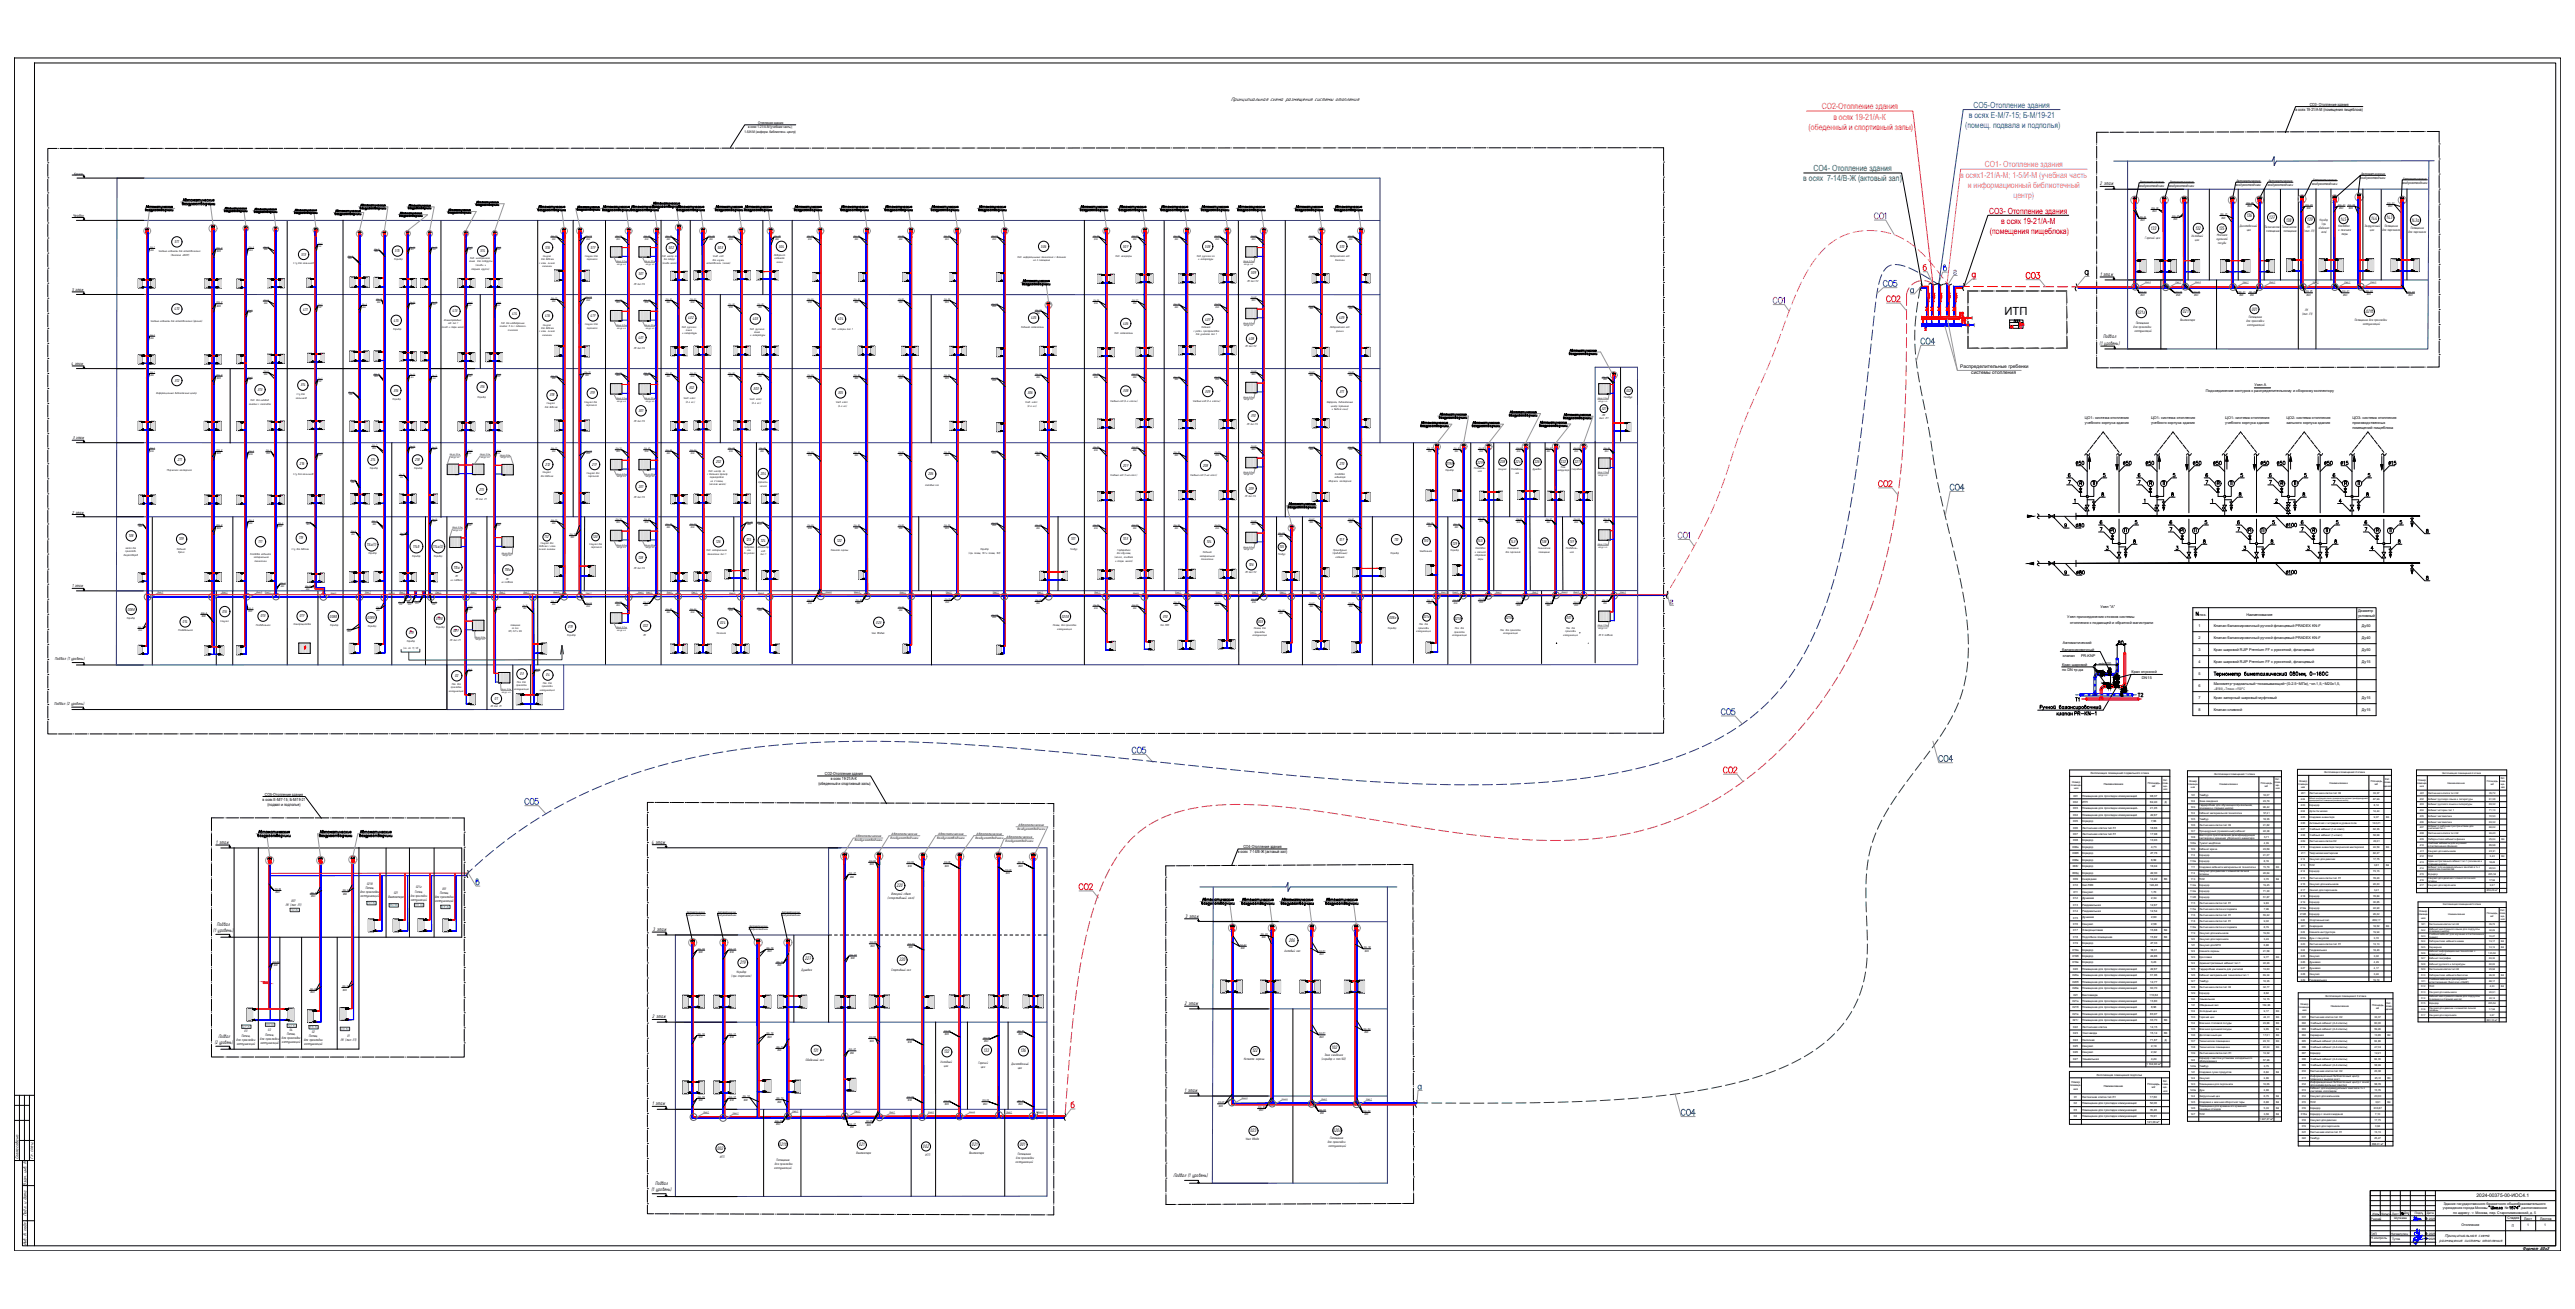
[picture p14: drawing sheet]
<svg xmlns="http://www.w3.org/2000/svg" width="2340mm" height="1189mm" viewBox="0 0 2340 1189" stroke-linecap="round" stroke-linejoin="round" font-family="sans-serif">
<defs><g id="words">
<text font-size="10.2" x="1822" y="286">ИТП</text>
<g font-size="7.6" fill="#ff7f00">
<text x="1656" y="99">СО2-Отопление здания</text>
<text x="1666" y="109">в осях 19-21/А-К</text>
<text x="1644" y="118">(обеденный и спортивный залы)</text>
</g>
<g font-size="7.6" fill="#006edd">
<text x="1793" y="98">СО5-Отопление здания</text>
<text x="1789" y="107">в осях Е-М/7-15; Б-М/19-21</text>
<text x="1786" y="116">(помещ. подвала и подполья)</text>
</g>
<g font-size="7.6" fill="#00b82e">
<text x="1648" y="156">СО4- Отопление здания</text>
<text x="1639" y="165">в осях 7-14/В-Ж (актовый зал)</text>
</g>
<g font-size="7.6" fill="#f0f">
<text x="1804" y="152">СО1- Отопление здания</text>
<text x="1781" y="161">в осях1-21/А-М; 1-5/И-М (учебная часть</text>
<text x="1788" y="171">и информационный библиотечный</text>
<text x="1830" y="180">центр)</text>
</g>
<g font-size="7.6" fill="#f00">
<text x="1808" y="194">СО3- Отопление здания</text>
<text x="1819" y="203">в осях 19-21/А-М</text>
<text x="1808" y="212">(помещения пищеблока)</text>
</g>
<g font-size="5">
<text x="1908" y="168">2 этаж</text>
<text x="2041" y="198">136</text>
<text x="2062" y="199">137</text>
<text x="2077" y="201">138</text>
<text x="2096" y="201">139</text>
<text x="2127" y="200">145</text>
<text x="2155" y="200">144</text>
<text x="2168" y="199">143</text>
<text x="2191" y="201">143а</text>
<text x="1954" y="209">133</text>
<text x="1995" y="209">132</text>
<text x="2016" y="209">135</text>
<text x="1908" y="251">1 этаж</text>
<text x="1942" y="285">021г</text>
<text x="1983" y="285">021</text>
<text x="2046" y="282">001</text>
<text x="2149" y="284">021в</text>
<text x="1911" y="307">Подвал</text>
<text x="1908" y="313">(1 уровень)</text>
<text x="196" y="766">1 этаж</text>
<text x="592" y="766">4 этаж</text>
<text x="815" y="806">220</text>
<text x="1077" y="834">3 этаж</text>
<text x="197" y="841">Подвал</text>
<text x="593" y="846">3 этаж</text>
<text x="194" y="847">(1 уровень)</text>
<text x="1171" y="856">206</text>
<text x="672" y="876">219</text>
<text x="731" y="872">227</text>
<text x="817" y="873">220</text>
<text x="1076" y="913">2 этаж</text>
<text x="593" y="925">2 этаж</text>
<text x="198" y="943">Подвал</text>
<text x="195" y="948">(2 уровень)</text>
<text x="1210" y="953">102</text>
<text x="739" y="955">131</text>
<text x="858" y="957">132</text>
<text x="894" y="955">133</text>
<text x="927" y="956">136</text>
<text x="1138" y="956">122</text>
<text x="1076" y="992">1 этаж</text>
<text x="593" y="1004">1 этаж</text>
<text x="1136" y="1028">023</text>
<text x="1211" y="1028">020б</text>
<text x="708" y="1040">021в</text>
<text x="780" y="1041">021</text>
<text x="838" y="1043">002</text>
<text x="883" y="1041">021</text>
<text x="926" y="1041">001</text>
<text x="652" y="1044">002</text>
<text x="1066" y="1069">Подвал (1 уровень)</text>
<text x="595" y="1076">Подвал</text>
<text x="592" y="1082">(1 уровень)</text>
</g>
<text font-size="4.9" x="1119" y="92">Принципиальная схема размещения системы отопления</text>
<text font-size="4.5" x="2251" y="1087">2024-00375-00-ИОС4.1</text>
<g font-size="4.4">
<text x="1781" y="334">Распределительные гребенки</text>
<text x="1791" y="340">системы отопления</text>
</g>
<g font-size="4.3">
<text x="66" y="197">Чердак</text>
<text x="159" y="221">511</text>
<text x="495" y="226">516</text>
<text x="537" y="226">517</text>
<text x="608" y="226">502</text>
<text x="652" y="226">503</text>
<text x="708" y="225">504</text>
<text x="946" y="225">506</text>
<text x="1020" y="225">507</text>
<text x="1095" y="225">508</text>
<text x="1217" y="225">510</text>
<text x="274" y="232">513</text>
<text x="359" y="229">515</text>
<text x="436" y="229">514</text>
<text x="580" y="250">501</text>
<text x="1137" y="249">509</text>
<text x="65" y="264">5 этаж</text>
<text x="158" y="282">410</text>
<text x="275" y="282">411</text>
<text x="411" y="284">413</text>
<text x="465" y="286">414</text>
<text x="536" y="288">417</text>
<text x="358" y="292">415</text>
<text x="495" y="288">416</text>
<text x="625" y="290">402</text>
<text x="684" y="291">403</text>
<text x="761" y="291">404</text>
<text x="937" y="290">405</text>
<text x="1095" y="291">407</text>
<text x="1217" y="290">409</text>
<text x="1020" y="295">406</text>
<text x="580" y="308">401</text>
<text x="1135" y="309">408</text>
<text x="65" y="332">4 этаж</text>
<text x="158" y="347">312</text>
<text x="273" y="351">314</text>
<text x="436" y="353">316</text>
<text x="626" y="353">302</text>
<text x="685" y="354">303</text>
<text x="234" y="355">313</text>
<text x="357" y="356">316</text>
<text x="536" y="358">319</text>
<text x="761" y="358">305</text>
<text x="934" y="358">306</text>
<text x="1020" y="356">308</text>
<text x="1095" y="357">309</text>
<text x="1217" y="357">311</text>
<text x="1477" y="356">322</text>
<text x="499" y="360">318</text>
<text x="580" y="374">301</text>
<text x="1455" y="372">321</text>
<text x="1137" y="379">310</text>
<text x="66" y="399">3 этаж</text>
<text x="161" y="419">211</text>
<text x="337" y="419">214</text>
<text x="377" y="419">218</text>
<text x="272" y="422">216</text>
<text x="496" y="423">212</text>
<text x="538" y="423">217</text>
<text x="650" y="421">202</text>
<text x="1020" y="424">207</text>
<text x="1093" y="424">208</text>
<text x="1217" y="423">210</text>
<text x="1314" y="422">219б</text>
<text x="1342" y="421">229</text>
<text x="1363" y="421">228</text>
<text x="1377" y="420">224</text>
<text x="1394" y="421">226</text>
<text x="1418" y="420">222</text>
<text x="1431" y="420">221</text>
<text x="691" y="431">204</text>
<text x="843" y="432">206</text>
<text x="580" y="443">201</text>
<text x="435" y="446">215</text>
<text x="1134" y="445">209</text>
<text x="66" y="466">2 этаж</text>
<text x="117" y="488">108</text>
<text x="163" y="491">109</text>
<text x="272" y="490">119</text>
<text x="495" y="489">112</text>
<text x="539" y="489">120</text>
<text x="678" y="491">125</text>
<text x="691" y="492">124</text>
<text x="760" y="492">122</text>
<text x="973" y="491">101</text>
<text x="1021" y="491">103</text>
<text x="1217" y="491">107</text>
<text x="1267" y="491">110</text>
<text x="235" y="493">111</text>
<text x="333" y="496">114а(1)</text>
<text x="375" y="497">114б</text>
<text x="393" y="497">114а(2)</text>
<text x="650" y="493">126</text>
<text x="1096" y="493">104</text>
<text x="1162" y="498">105</text>
<text x="1293" y="493">130</text>
<text x="1320" y="495">129</text>
<text x="1343" y="492">145</text>
<text x="1372" y="493">143</text>
<text x="1401" y="493">138</text>
<text x="1426" y="493">137</text>
<text x="580" y="507">128</text>
<text x="1135" y="514">106</text>
<text x="412" y="516">115а</text>
<text x="458" y="519">118а</text>
<text x="66" y="533">1 этаж</text>
<text x="116" y="555">008д</text>
<text x="202" y="557">016</text>
<text x="237" y="561">013</text>
<text x="272" y="561">017</text>
<text x="300" y="561">008в</text>
<text x="334" y="562">008б</text>
<text x="396" y="563">019б</text>
<text x="965" y="561">020б</text>
<text x="1057" y="561">010</text>
<text x="1262" y="562">008г</text>
<text x="1293" y="562">021а</text>
<text x="1321" y="563">021б</text>
<text x="1368" y="563">021в</text>
<text x="1423" y="563">001</text>
<text x="166" y="566">014</text>
<text x="584" y="570">022</text>
<text x="654" y="567">024</text>
<text x="796" y="566">023</text>
<text x="1143" y="566">003</text>
<text x="372" y="576">019</text>
<text x="412" y="574">007</text>
<text x="516" y="571">019</text>
<text x="50" y="600">Подвал (1 уровень)</text>
<text x="413" y="615">02</text>
<text x="472" y="613">03</text>
<text x="496" y="614">04</text>
<text x="449" y="636">01</text>
<text x="49" y="641">Подвал (2 уровень)</text>
</g>
<g font-size="4.2">
<text x="17" y="1053" transform="rotate(-90 17 1053)">Согласовано</text>
<text x="30" y="1053" transform="rotate(-90 30 1053)">Гл. спец.</text>
<text x="24" y="1077" transform="rotate(-90 24 1077)">Взам. инв. N</text>
<text x="24" y="1105" transform="rotate(-90 24 1105)">Подл. и дата</text>
<text x="2217" y="1128">размещения системы отопления</text>
<text x="2222" y="1123">Принципиальная схема</text>
<text x="24" y="1131" transform="rotate(-90 24 1131)">Инв. N подл.</text>
<text x="2292" y="1135">Формат А0x3</text>
<text x="2292" y="1135">Формат А0x2</text>
</g>
<g font-size="3.8">
<text x="2086" y="101">в осях 19-21/А-М (помещения пищеблока)</text>
<text x="2099" y="96">СО3- Отопление здания</text>
<text x="750" y="704">СО2-Отопление здания</text>
<text x="744" y="713">(обеденный и спортивный залы)</text>
<text x="755" y="709">в осях 19-21/А-К</text>
<text x="241" y="723">СО5-Отопление здания</text>
<text x="239" y="727">в осях Е-М/7-15; Б-М/19-21</text>
<text x="243" y="732">(подвал и подполье)</text>
<text x="1130" y="770">СО4-Отопление здания</text>
<text x="1125" y="775">в осях 7-14/В-Ж (актовый зал)</text>
</g>
<g font-size="3.5">
<text x="2012" y="626">−Ø100,−Tмакс.=150°С</text>
<text x="333" y="804">021в</text>
<text x="332" y="807">Помещ.</text>
<text x="378" y="807">021г</text>
<text x="402" y="808">001</text>
<text x="327" y="811">для прокладки</text>
<text x="328" y="815">коммуникаций</text>
<text x="353" y="816">Венткамера</text>
<text x="358" y="812">021</text>
<text x="373" y="814">для прокладки</text>
<text x="377" y="811">Помещ.</text>
<text x="395" y="816">для прокладки</text>
<text x="400" y="812">Помещ.</text>
<text x="264" y="819">007</text>
<text x="373" y="818">коммуникаций</text>
<text x="395" y="819">коммуникаций</text>
<text x="260" y="823">ЛК (тип Л1)</text>
<text x="219" y="942">Помещ.</text>
<text x="222" y="938">03</text>
<text x="241" y="941">Помещ.</text>
<text x="243" y="937">02</text>
<text x="261" y="940">Помещ.</text>
<text x="263" y="936">04</text>
<text x="281" y="942">Помещ.</text>
<text x="283" y="938">02</text>
<text x="315" y="942">01</text>
<text x="215" y="945">для прокладки</text>
<text x="236" y="944">для прокладки</text>
<text x="256" y="944">для прокладки</text>
<text x="256" y="947">коммуникаций</text>
<text x="276" y="946">для прокладки</text>
<text x="310" y="946">ЛК (тип Л1)</text>
<text x="215" y="949">коммуникаций</text>
<text x="237" y="948">коммуникаций</text>
<text x="276" y="949">коммуникаций</text>
</g>
<g font-size="3.4">
<text x="2049" y="351">Узел А</text>
<text x="2004" y="356">Подсоединение контуров к распределительному и сборному коллектору</text>
<text x="1895" y="380">ЦО1- система отопления</text>
<text x="1955" y="380">ЦО1- система отопления</text>
<text x="2022" y="380">ЦО1- система отопления</text>
<text x="2078" y="380">ЦО2- система отопления</text>
<text x="2138" y="380">ЦО3- система отопления</text>
<text x="1895" y="385">учебного корпуса здания</text>
<text x="1955" y="385">учебного корпуса здания</text>
<text x="2022" y="385">учебного корпуса здания</text>
<text x="2078" y="385">зального корпуса здания</text>
<text x="2138" y="385">производственных</text>
<text x="2138" y="390">помещений пищеблока</text>
<text x="1909" y="552">Узел &quot;А&quot;</text>
<text x="2143" y="556">Диаметр</text>
<text x="1879" y="561">Узел присоединения стояков системы</text>
<text x="1999" y="559">поз.</text>
<text x="2041" y="559">Наименование</text>
<text x="2143" y="561">условный</text>
<text x="1881" y="567">отопления к подающей и обратной магистрали</text>
<text x="1998" y="570">1</text>
<text x="2012" y="570">Клапан балансировочный ручной фланцевый PRADEX KN-F</text>
<text x="2146" y="570">Ду50</text>
<text x="1998" y="581">2</text>
<text x="2012" y="581">Клапан балансировочный ручной фланцевый PRADEX KN-F</text>
<text x="2146" y="581">Ду40</text>
<text x="1875" y="585">Автоматический</text>
<text x="1874" y="591">балансировочный</text>
<text x="1998" y="592">3</text>
<text x="2012" y="592">Кран шаровой RJIP Premium FF с рукояткой, фланцевый</text>
<text x="2146" y="592">Ду50</text>
<text x="1875" y="597">клапан</text>
<text x="1891" y="597">PR-KNP</text>
<text x="1874" y="605">Кран шаровой</text>
<text x="1907" y="604">min700</text>
<text x="1998" y="603">4</text>
<text x="2012" y="603">Кран шаровой RJIP Premium FF с рукояткой, фланцевый</text>
<text x="2146" y="603">Ду15</text>
<text x="1874" y="609">по DN тр-да</text>
<text x="1937" y="611">Кран спускной</text>
<text x="1946" y="617">DN15</text>
<text x="1998" y="613">5</text>
<text x="2012" y="622">Манометр−радиальный−показывающий−(0-2.5−МПа),−кл.1,5,−М20х1,5,</text>
<text x="1998" y="624">6</text>
<text x="1998" y="635">7</text>
<text x="2012" y="635">Кран запорный шаровый муфтовый</text>
<text x="2146" y="635">Ду15</text>
<text x="1998" y="646">8</text>
<text x="2012" y="646">Клапан сливной</text>
<text x="2146" y="646">Ду15</text>
</g>
<g font-size="3.3">
<text x="2108" y="201">Коридор</text>
<text x="2035" y="206">Доготовочный</text>
<text x="2042" y="210">цех</text>
<text x="2058" y="207">Техническое</text>
<text x="2073" y="207">Техническое</text>
<text x="2096" y="207">ЛК</text>
<text x="2107" y="208">обеденном</text>
<text x="2110" y="204">(при</text>
<text x="2125" y="206">Кладовая</text>
<text x="2125" y="210">и моечная</text>
<text x="2149" y="206">Загрузочный</text>
<text x="2154" y="210">цех</text>
<text x="2165" y="210">для персонала</text>
<text x="2167" y="206">Помещение</text>
<text x="2190" y="208">Помещение</text>
<text x="1991" y="215">Холодный</text>
<text x="2015" y="215">Моечная</text>
<text x="2059" y="211">помещение</text>
<text x="2075" y="211">помещение</text>
<text x="2094" y="211">(тип Л1)</text>
<text x="2109" y="212">зале)</text>
<text x="2128" y="213">тары</text>
<text x="2188" y="212">для персонала</text>
<text x="1949" y="217">Горячий цех</text>
<text x="1994" y="219">цех</text>
<text x="2014" y="218">кухонной</text>
<text x="2015" y="222">посуды</text>
<text x="2092" y="287">(тип Л1)</text>
<text x="2095" y="283">ЛК</text>
<text x="1941" y="294">Помещение</text>
<text x="1981" y="292">Венткамера</text>
<text x="2041" y="293">для прокладки</text>
<text x="2043" y="289">Помещение</text>
<text x="2140" y="292">Помещение для прокладки</text>
<text x="1939" y="298">для прокладки</text>
<text x="2042" y="296">коммуникаций</text>
<text x="2147" y="295">коммуникаций</text>
<text x="1940" y="301">коммуникаций</text>
<text x="924" y="754">воздухоотводчики</text>
<text x="925" y="750">Автоматические</text>
<text x="777" y="760">Автоматические</text>
<text x="809" y="762">воздухоотводчики</text>
<text x="810" y="758">Автоматические</text>
<text x="851" y="762">воздухоотводчики</text>
<text x="852" y="758">Автоматические</text>
<text x="886" y="762">воздухоотводчики</text>
<text x="887" y="758">Автоматические</text>
<text x="914" y="761">Автоматические</text>
<text x="777" y="764">воздухоотводчики</text>
<text x="914" y="764">воздухоотводчики</text>
<text x="810" y="813">Второй свет</text>
<text x="806" y="817">(спортивный зал)</text>
<text x="1167" y="865">Актовый зал</text>
<text x="728" y="882">Душевая</text>
<text x="810" y="882">Спортивный зал</text>
<text x="664" y="888">(при спортзале)</text>
<text x="669" y="884">Коридор</text>
<text x="1203" y="959">Зона ожидания</text>
<text x="732" y="964">Обеденный зал</text>
<text x="854" y="965">Холодный</text>
<text x="1130" y="963">Комната охраны</text>
<text x="1201" y="963">(коридор к пом.102)</text>
<text x="858" y="969">цех</text>
<text x="889" y="966">Горячий</text>
<text x="891" y="970">цех</text>
<text x="919" y="968">Доготовочный</text>
<text x="925" y="971">цех</text>
<text x="1132" y="1035">Узел ввода</text>
<text x="1208" y="1035">Помещение</text>
<text x="1206" y="1038">для прокладки</text>
<text x="1207" y="1042">коммуникаций</text>
<text x="778" y="1048">Венткамера</text>
<text x="841" y="1050">ИТП</text>
<text x="881" y="1048">Венткамера</text>
<text x="925" y="1049">Помещение</text>
<text x="654" y="1052">ИТП</text>
<text x="705" y="1054">Помещение</text>
<text x="923" y="1053">для прокладки</text>
<text x="704" y="1061">коммуникаций</text>
<text x="704" y="1058">для прокладки</text>
<text x="923" y="1056">коммуникаций</text>
</g>
<g font-size="3.2">
<text x="689" y="113">Отопление здания</text>
<text x="680" y="117">в осях 1-21/А-М (учебная часть);</text>
<text x="677" y="121">1-5/И-М (информ. библиотечн. центр)</text>
<text x="2146" y="159">Автоматические</text>
<text x="1944" y="166">Автоматические</text>
<text x="1972" y="166">Автоматические</text>
<text x="2032" y="165">Автоматические</text>
<text x="2061" y="165">Автоматические</text>
<text x="2101" y="168">воздухоотводчики</text>
<text x="2102" y="164">Автоматические</text>
<text x="2145" y="163">воздухоотводчики</text>
<text x="2183" y="167">воздухоотводчики</text>
<text x="2184" y="163">Автоматические</text>
<text x="1944" y="169">воздухоотводчики</text>
<text x="1971" y="170">воздухоотводчики</text>
<text x="2032" y="169">воздухоотводчики</text>
<text x="2061" y="169">воздухоотводчики</text>
<text x="2221" y="1094">Здание государственного бюджетного общеобразовательного</text>
<text x="2220" y="1098">учреждения города Москвы</text>
<text x="2229" y="1102">по адресу : г. Москва, пер. Старопименовский, д. 5</text>
<text x="2276" y="1098">№</text>
<text x="2290" y="1098">,расположенное</text>
<text x="2279" y="1108">Стадия</text>
<text x="2294" y="1108">Лист</text>
<text x="2308" y="1108">Листов</text>
<text x="2237" y="1113">Отопление</text>
<text x="2283" y="1114">П</text>
<text x="2296" y="1113">1</text>
<text x="2312" y="1113">1</text>
</g>
<text font-size="2.9" x="68" y="159">Кровля</text>
<g font-size="2.8">
<text x="144" y="229">Учебные кабинеты для естествознания</text>
<text x="155" y="232">(биология +ОБЗР)</text>
<text x="493" y="233">Санузел</text>
<text x="532" y="233">Санузел для</text>
<text x="602" y="234">Каб. иностр. яз.</text>
<text x="648" y="234">Учеб. каб.</text>
<text x="703" y="233">Лаборанст.</text>
<text x="925" y="234">Каб. информациьнных технологий с делением</text>
<text x="1014" y="233">Каб. географии</text>
<text x="1087" y="233">Каб. русского яз.</text>
<text x="1209" y="234">Лаборантская каб.</text>
<text x="267" y="240">С/у для мальчиков</text>
<text x="358" y="236">Коридор</text>
<text x="426" y="238">языка для подгруппы</text>
<text x="427" y="235">Каб. иностранного</text>
<text x="490" y="240">с комн. личной</text>
<text x="492" y="236">для девочек</text>
<text x="533" y="236">персонала</text>
<text x="602" y="240">(основн. школа)</text>
<text x="603" y="237">для подгруп.</text>
<text x="642" y="240">естествознан. (химия)</text>
<text x="647" y="237">для изучен.</text>
<text x="704" y="236">кабинета</text>
<text x="706" y="239">химии</text>
<text x="939" y="237">на 2 помещения</text>
<text x="1089" y="236">и литературы</text>
<text x="1213" y="237">биологии</text>
<text x="428" y="245">старшая группа)</text>
<text x="432" y="242">(основн. и</text>
<text x="493" y="243">гигиенгы</text>
<text x="1133" y="256">ЛК тип Н2</text>
<text x="576" y="259">ЛК тип Н2</text>
<text x="137" y="293">Учебные кабинеты для естествознания (физика)</text>
<text x="403" y="292">Административный</text>
<text x="357" y="299">Коридор</text>
<text x="401" y="298">(основ. и старш. школа)</text>
<text x="407" y="295">каб. тип 1</text>
<text x="454" y="297">занятий в тч с педагогом-</text>
<text x="455" y="294">Каб. для индивидуальных</text>
<text x="492" y="299">для девочек</text>
<text x="493" y="296">Санузел</text>
<text x="532" y="295">Санузел для</text>
<text x="533" y="298">персонала</text>
<text x="619" y="298">Каб. русского</text>
<text x="681" y="299">Каб. русского</text>
<text x="756" y="300">Каб. истории тип 1</text>
<text x="928" y="298">Кабинет математики</text>
<text x="1092" y="298">Кабинет</text>
<text x="1209" y="298">Лаборантская каб.</text>
<text x="461" y="300">психологом</text>
<text x="490" y="302">с комн. личной</text>
<text x="493" y="305">гигиенгы</text>
<text x="620" y="304">и литературы</text>
<text x="623" y="301">языка</text>
<text x="682" y="305">и литературы</text>
<text x="685" y="302">языка</text>
<text x="1013" y="303">Каб. математики</text>
<text x="1085" y="301">с рабоч. пространством</text>
<text x="1087" y="304">для учителей тип 1</text>
<text x="1214" y="301">физики</text>
<text x="576" y="317">ЛК тип Н2</text>
<text x="1131" y="315">ЛК тип Н2</text>
<text x="142" y="357">Информационный библиотечный центр</text>
<text x="269" y="359">С/у для</text>
<text x="228" y="365">Каб. для индивид.</text>
<text x="269" y="362">мальчиков</text>
<text x="357" y="363">Коридор</text>
<text x="434" y="361">Коридор</text>
<text x="531" y="366">Санузел для</text>
<text x="621" y="362">Учеб. класс</text>
<text x="623" y="366">(2-4 кл.)</text>
<text x="681" y="363">Учеб. класс</text>
<text x="1009" y="365">Учебный каб (2-4 классы)</text>
<text x="1084" y="365">Учебный каб (2-4 классы)</text>
<text x="1206" y="366">Информац. библиотечный</text>
<text x="1475" y="362">Тамбур</text>
<text x="226" y="368">занятий с логопедом</text>
<text x="495" y="370">для девочек</text>
<text x="497" y="367">Санузел</text>
<text x="533" y="369">персонала</text>
<text x="683" y="367">(2-4 кл.)</text>
<text x="759" y="366">Учеб. класс</text>
<text x="762" y="369">(2-4 кл.)</text>
<text x="932" y="366">Учеб. класс</text>
<text x="934" y="369">(2-4 кл.)</text>
<text x="1209" y="369">центр (хранения</text>
<text x="1210" y="372">и выдача книг)</text>
<text x="1456" y="378">ЛК</text>
<text x="576" y="383">ЛК тип Н2</text>
<text x="1453" y="381">тип Л1</text>
<text x="1133" y="386">ЛК тип Н2</text>
<text x="1339" y="426">Раздеваль-</text>
<text x="1418" y="425">Комн.</text>
<text x="151" y="428">Творческая мастерская</text>
<text x="266" y="431">С/у для мальчиков</text>
<text x="336" y="426">Коридор</text>
<text x="376" y="426">Коридор</text>
<text x="493" y="430">Санузел</text>
<text x="533" y="430">Санузел для</text>
<text x="643" y="431">с делением трансф.</text>
<text x="644" y="428">Каб. иностр. яз.</text>
<text x="1213" y="431">Кладовая</text>
<text x="1313" y="428">Коридор</text>
<text x="1343" y="429">ная</text>
<text x="1361" y="427">Санузел</text>
<text x="1373" y="427">Раздеваль-</text>
<text x="1377" y="430">ная</text>
<text x="1393" y="427">Душевая</text>
<text x="1415" y="428">инструктора</text>
<text x="1428" y="426">Снарядная</text>
<text x="491" y="433">для девочек</text>
<text x="535" y="433">персонала</text>
<text x="645" y="435">перегородкой</text>
<text x="646" y="438">на 2 помещ.</text>
<text x="1009" y="432">Учебный каб (1-ый класс)</text>
<text x="1082" y="432">Учебный каб (1-ый класс)</text>
<text x="1207" y="438">творческ. мастерской</text>
<text x="1213" y="434">инвентаря</text>
<text x="644" y="441">(началю школа)</text>
<text x="689" y="439">Артисти-</text>
<text x="690" y="442">ческая</text>
<text x="841" y="441">Актовый зал</text>
<text x="432" y="454">ЛК тип Л1</text>
<text x="576" y="452">ЛК тип Н2</text>
<text x="1131" y="452">ЛК тип Н2</text>
<text x="490" y="497">девочек с комн.</text>
<text x="491" y="494">Санузел для</text>
<text x="536" y="495">Санузел для</text>
<text x="537" y="498">персонала</text>
<text x="676" y="497">Гардеробная</text>
<text x="114" y="501">приготовл.</text>
<text x="114" y="498">место для</text>
<text x="161" y="499">Кабинет</text>
<text x="162" y="503">врача</text>
<text x="265" y="500">С/у для девочек</text>
<text x="335" y="503">Коридор</text>
<text x="490" y="500">личной гигиены</text>
<text x="642" y="501">Каб. материальной</text>
<text x="643" y="504">технологии тип 1</text>
<text x="676" y="504">для учителей</text>
<text x="679" y="500">комн.</text>
<text x="688" y="498">Администр.</text>
<text x="692" y="501">каб.</text>
<text x="755" y="501">Комната охраны</text>
<text x="880" y="503">(при помещ. 103 и помещ. 102)</text>
<text x="891" y="500">Коридор</text>
<text x="972" y="499">Тамбур</text>
<text x="1015" y="504">для обучающ.</text>
<text x="1015" y="500">Гардеробная</text>
<text x="1093" y="502">Кабинет</text>
<text x="1161" y="504">Тамбур</text>
<text x="1211" y="504">(прививочный)</text>
<text x="1212" y="500">Процедурный</text>
<text x="1264" y="503">Коридор</text>
<text x="1290" y="501">Умывальная</text>
<text x="1318" y="501">Коридор</text>
<text x="1340" y="502">и моечная</text>
<text x="1341" y="499">Кладовая</text>
<text x="1368" y="502">для персонала</text>
<text x="1370" y="499">Помещение</text>
<text x="1397" y="499">Техническое</text>
<text x="1398" y="502">помещение</text>
<text x="1423" y="499">Раздеваль-</text>
<text x="1427" y="502">ная</text>
<text x="112" y="505">дезрастворов</text>
<text x="227" y="504">Кладовая кабинета</text>
<text x="231" y="507">материальной</text>
<text x="374" y="506">Коридор</text>
<text x="394" y="506">Коридор</text>
<text x="691" y="504">тип 1</text>
<text x="1013" y="507">(начал., основная</text>
<text x="1090" y="506">материальной</text>
<text x="1092" y="509">технологии</text>
<text x="1214" y="507">кабинет</text>
<text x="1340" y="505">оборотной</text>
<text x="1343" y="508">тары</text>
<text x="231" y="510">технологии</text>
<text x="1013" y="510">и старш. школа)</text>
<text x="576" y="517">ЛК тип Н2</text>
<text x="1131" y="521">ЛК тип Н2</text>
<text x="410" y="527">из подвала</text>
<text x="414" y="524">ЛК</text>
<text x="460" y="526">ЛК</text>
<text x="456" y="530">из подвала</text>
<text x="115" y="562">Коридор</text>
<text x="200" y="565">Санузел</text>
<text x="232" y="568">Раздевальная</text>
<text x="266" y="568">Электрощитовая</text>
<text x="300" y="568">Коридор</text>
<text x="334" y="569">Коридор</text>
<text x="464" y="568">помещение</text>
<text x="957" y="569">Помещ. для прокладки</text>
<text x="1054" y="569">Зал ЛФК</text>
<text x="1290" y="568">Пом. для</text>
<text x="162" y="573">Раздевальная</text>
<text x="396" y="570">Коридор</text>
<text x="462" y="574">025; 027 и 026</text>
<text x="465" y="571">за пом.</text>
<text x="961" y="572">коммуникаций</text>
<text x="1140" y="572">Помещ. для</text>
<text x="1140" y="575">прокладки</text>
<text x="1261" y="571">Коридор</text>
<text x="1287" y="574">коммуникаций</text>
<text x="1289" y="571">прокладки</text>
<text x="1321" y="575">прокладки</text>
<text x="1322" y="571">Пом. для</text>
<text x="1363" y="573">Пом. для прокладки</text>
<text x="1366" y="576">коммуникаций</text>
<text x="1422" y="574">прокладки</text>
<text x="1423" y="571">Пом. для</text>
<text x="409" y="582">ЛК тип Л1</text>
<text x="516" y="578">Коридор</text>
<text x="585" y="577">ЛК</text>
<text x="651" y="576">Насосная</text>
<text x="792" y="576">Узел вводжа</text>
<text x="1138" y="578">коммуникаций</text>
<text x="1320" y="578">коммуникаций</text>
<text x="1421" y="577">коммуникаций</text>
<text x="1453" y="578">ЛК в подвале</text>
<text x="370" y="584">Коридор</text>
<text x="367" y="590">(см. ст. 11; 12)</text>
<text x="410" y="622">Пом. для</text>
<text x="469" y="623">прокладки</text>
<text x="470" y="620">Пом. для</text>
<text x="493" y="621">Пом. для</text>
<text x="408" y="628">коммуникаций</text>
<text x="410" y="625">прокладки</text>
<text x="467" y="626">коммуникаций</text>
<text x="491" y="627">коммуникаций</text>
<text x="492" y="624">прокладки</text>
<text x="446" y="642">ЛК тип Л1</text>
<text x="2156" y="1103">Изм</text>
<text x="2164" y="1103">Кол уч</text>
<text x="2174" y="1103">Лист</text>
<text x="2185" y="1103">Док</text>
<text x="2195" y="1103">Подп</text>
<text x="2205" y="1103">Дата</text>
<text x="2155" y="1108">Разраб</text>
<text x="2176" y="1107">Шутеева</text>
<text x="2205" y="1108">1.2025</text>
<text x="2154" y="1121">ГИП</text>
<text x="2173" y="1122">Нигматулин</text>
<text x="2205" y="1121">1.2025</text>
<text x="2155" y="1126">Н.контроль</text>
<text x="2174" y="1126">Тутов</text>
<text x="2205" y="1126">1.2025</text>
</g>
<g font-size="2.8" fill="#00b85c">
<text x="334" y="821">2557 Вт</text>
<text x="265" y="827">302 Вт</text>
<text x="354" y="823">2049 Вт</text>
<text x="377" y="823">1373 Вт</text>
<text x="401" y="825">1078 Вт</text>
<text x="220" y="933">1427 Вт</text>
<text x="242" y="932">1076 Вт</text>
<text x="262" y="933">549 Вт</text>
<text x="281" y="934">1076 Вт</text>
<text x="310" y="935">690 Вт</text>
</g>
<g font-size="2.5">
<text x="1900" y="703">Экспликация помещений подвального этажа</text>
<text x="1912" y="713">Наименование</text>
<text x="1952" y="712">Площадь,</text>
<text x="1956" y="715">м2</text>
<text x="1884" y="723">001</text>
<text x="1892" y="723">Помещение для прокладки коммуникаций</text>
<text x="1954" y="723">98,37</text>
<text x="1884" y="729">002</text>
<text x="1892" y="729">ИТП</text>
<text x="1954" y="729">62,40</text>
<text x="1967" y="729">Д</text>
<text x="1884" y="735">003</text>
<text x="1892" y="735">Помещение для прокладки коммуникаций-</text>
<text x="1954" y="735">21,05</text>
<text x="1884" y="741">004</text>
<text x="1892" y="741">Помещение для прокладки коммуникаций</text>
<text x="1954" y="741">22,67</text>
<text x="1884" y="747">005</text>
<text x="1892" y="747">Коридор</text>
<text x="1955" y="747">7,66</text>
<text x="1884" y="753">006</text>
<text x="1892" y="753">Лестничная клетка тип Л1</text>
<text x="1954" y="753">18,66</text>
<text x="1884" y="758">007</text>
<text x="1892" y="758">Лестничная клетка тип Л1</text>
<text x="1954" y="758">17,98</text>
<text x="1884" y="764">008</text>
<text x="1892" y="764">Коридор</text>
<text x="1954" y="764">13,93</text>
<text x="1883" y="770">008а</text>
<text x="1892" y="770">Коридор</text>
<text x="1955" y="770">4,73</text>
<text x="1883" y="776">008б</text>
<text x="1892" y="776">Коридор</text>
<text x="1954" y="776">27,76</text>
<text x="1883" y="782">008в</text>
<text x="1892" y="782">Коридор</text>
<text x="1955" y="782">8,99</text>
<text x="1884" y="788">008г</text>
<text x="1892" y="788">Коридор</text>
<text x="1954" y="788">16,04</text>
<text x="1883" y="793">008д</text>
<text x="1892" y="793">Коридор</text>
<text x="1954" y="793">22,30</text>
<text x="1884" y="799">009</text>
<text x="1892" y="799">Снарядная</text>
<text x="1954" y="799">14,42</text>
<text x="1967" y="799">В3</text>
<text x="1884" y="805">010</text>
<text x="1892" y="805">Зал ЛФК</text>
<text x="1953" y="805">124,40</text>
<text x="1884" y="811">011</text>
<text x="1892" y="811">Санузел</text>
<text x="1955" y="811">1,70</text>
<text x="1884" y="817">012</text>
<text x="1892" y="817">Душевая</text>
<text x="1955" y="817">2,34</text>
<text x="1884" y="823">013</text>
<text x="1892" y="823">Раздевальная</text>
<text x="1954" y="823">12,67</text>
<text x="1884" y="828">014</text>
<text x="1892" y="828">Раздевальная</text>
<text x="1954" y="828">12,54</text>
<text x="1884" y="834">015</text>
<text x="1892" y="834">Душевая</text>
<text x="1955" y="834">2,60</text>
<text x="1884" y="840">016</text>
<text x="1884" y="846">017</text>
<text x="1892" y="840">Санузел</text>
<text x="1892" y="846">Элекрощитовая</text>
<text x="1954" y="846">15,68</text>
<text x="1955" y="840">2,58</text>
<text x="1967" y="846">В4</text>
<text x="1884" y="852">018</text>
<text x="1892" y="852">Подсобное помещение</text>
<text x="1954" y="852">15,82</text>
<text x="1967" y="852">В4</text>
<text x="1884" y="858">019</text>
<text x="1892" y="858">Коридор</text>
<text x="1954" y="858">47,33</text>
<text x="1883" y="863">019а</text>
<text x="1892" y="863">Коридор</text>
<text x="1954" y="863">18,31</text>
<text x="1883" y="869">019б</text>
<text x="1892" y="869">Коридор</text>
<text x="1954" y="869">24,86</text>
<text x="1883" y="875">019в</text>
<text x="1892" y="875">Коридор</text>
<text x="1955" y="875">3,23</text>
<text x="1884" y="881">020</text>
<text x="1892" y="881">Помещение для прокладки коммуникаций</text>
<text x="1954" y="881">22,67</text>
<text x="1883" y="887">020а</text>
<text x="1892" y="887">Помещение для прокладки коммуникаций</text>
<text x="1954" y="887">31,96</text>
<text x="1883" y="893">020б</text>
<text x="1892" y="893">Помещение для прокладки коммуникаций</text>
<text x="1954" y="893">14,77</text>
<text x="1883" y="898">020в</text>
<text x="1892" y="898">Помещение для прокладки коммуникаций</text>
<text x="1954" y="898">30,70</text>
<text x="1884" y="904">021</text>
<text x="1892" y="904">Венткамера</text>
<text x="1953" y="904">113,64</text>
<text x="1883" y="910">021а</text>
<text x="1892" y="910">Помещение для прокладки коммуникаций</text>
<text x="1954" y="910">13,80</text>
<text x="1883" y="916">021б</text>
<text x="1892" y="916">Помещение для прокладки коммуникаций</text>
<text x="1955" y="916">8,96</text>
<text x="1883" y="922">021в</text>
<text x="1892" y="922">Помещение для прокладки коммуникаций</text>
<text x="1954" y="922">83,97</text>
<text x="1884" y="928">021г</text>
<text x="1892" y="928">Помещение для прокладки коммуникаций</text>
<text x="1954" y="928">33,70</text>
<text x="1967" y="928">В3</text>
<text x="1884" y="933">022</text>
<text x="1892" y="933">Лестничная клетка</text>
<text x="1954" y="933">14,15</text>
<text x="1884" y="939">023</text>
<text x="1892" y="939">Узел ввода</text>
<text x="1954" y="939">15,14</text>
<text x="1967" y="939">В3</text>
<text x="1884" y="945">024</text>
<text x="1892" y="945">Насосная</text>
<text x="1954" y="945">71,67</text>
<text x="1967" y="945">Д</text>
<text x="1884" y="951">025</text>
<text x="1892" y="951">Санузел</text>
<text x="1955" y="951">2,19</text>
<text x="1884" y="957">026</text>
<text x="1892" y="957">Санузел</text>
<text x="1955" y="957">2,32</text>
<text x="1884" y="963">027</text>
<text x="1892" y="963">Умывальная</text>
<text x="1955" y="963">4,24</text>
<text x="1951" y="968">1 104,90 м²</text>
<text x="1905" y="977">Экспликация помещений подполья</text>
<text x="1882" y="984">Номер</text>
<text x="1966" y="983">Кат.</text>
<text x="1881" y="987">помеще-</text>
<text x="1884" y="990">ния</text>
<text x="1912" y="987">Наименование</text>
<text x="1952" y="986">Площадь,</text>
<text x="1955" y="988">м2</text>
<text x="1965" y="985">поме-</text>
<text x="1966" y="988">ще-</text>
<text x="1966" y="991">ния</text>
<text x="1885" y="997">01</text>
<text x="1892" y="997">Лестничная клетка тип Л1</text>
<text x="1954" y="997">17,60</text>
<text x="1885" y="1003">02</text>
<text x="1892" y="1003">Помещение для прокладки коммуникаций</text>
<text x="1954" y="1003">52,06</text>
<text x="1885" y="1009">03</text>
<text x="1892" y="1009">Помещение для прокладки коммуникаций</text>
<text x="1954" y="1009">35,46</text>
<text x="1885" y="1015">04</text>
<text x="1892" y="1015">Помещение для прокладки коммуникаций</text>
<text x="1951" y="1020">121,03 м²</text>
<text x="1954" y="1015">15,91</text>
</g>
<g font-size="2.4">
<text x="2041" y="185">Ст. 29</text>
<text x="2169" y="185">Ст. 23</text>
<text x="1955" y="190">Ст. 34</text>
<text x="2042" y="188">Ø20</text>
<text x="2095" y="187">Ст. 25</text>
<text x="2096" y="190">Ø20</text>
<text x="2125" y="187">Ст. 21</text>
<text x="2126" y="190">Ø20</text>
<text x="2134" y="187">Ст. 22</text>
<text x="2135" y="190">Ø20</text>
<text x="2170" y="188">Ø20</text>
<text x="1944" y="198">Ст.32</text>
<text x="1956" y="193">Ø20</text>
<text x="1974" y="197">Ст. 35</text>
<text x="2018" y="195">Ст. 31</text>
<text x="1945" y="201">Ø20</text>
<text x="1975" y="200">Ø20</text>
<text x="2019" y="198">Ø20</text>
<text x="197" y="226">Ст. 2</text>
<text x="197" y="229">Ø20</text>
<text x="1945" y="266">Ст.32</text>
<text x="1945" y="269">Ø20</text>
<text x="1977" y="266">Ст.34</text>
<text x="1978" y="269">Ø20</text>
<text x="1993" y="266">Ст.35</text>
<text x="1994" y="269">Ø20</text>
<text x="2034" y="266">Ст. 31</text>
<text x="2035" y="269">Ø20</text>
<text x="2044" y="266">Ст. 29</text>
<text x="2045" y="269">Ø20</text>
<text x="2095" y="266">Ст. 25</text>
<text x="2096" y="269">Ø20</text>
<text x="2129" y="266">Ст. 21</text>
<text x="2129" y="269">Ø20</text>
<text x="2150" y="265">Ст. 22</text>
<text x="2151" y="268">Ø20</text>
<text x="2188" y="266">Ст. 23</text>
<text x="2189" y="269">Ø20</text>
<text x="197" y="276">Ст. 2</text>
<text x="197" y="279">Ø20</text>
<text x="197" y="341">Ст. 2</text>
<text x="197" y="344">Ø20</text>
<text x="197" y="410">Ст. 2</text>
<text x="197" y="413">Ø20</text>
<text x="197" y="478">Ст. 2</text>
<text x="197" y="481">Ø20</text>
<text x="183" y="558">Ст. 2</text>
<text x="183" y="561">Ø20</text>
<text x="2012" y="703">Экспликация помещений 1 этажа</text>
<text x="2112" y="702">Экспликация помещений 2 этажа</text>
<text x="2273" y="708">Кат.</text>
<text x="1882" y="714">помеще-</text>
<text x="1883" y="711">Номер</text>
<text x="1965" y="712">поме-</text>
<text x="1966" y="709">Кат.</text>
<text x="1988" y="713">помеще-</text>
<text x="1989" y="710">Номер</text>
<text x="2017" y="713">Наименование</text>
<text x="2055" y="712">Площадь,</text>
<text x="2067" y="711">поме-</text>
<text x="2068" y="708">Кат.</text>
<text x="2088" y="713">помеще-</text>
<text x="2089" y="710">Номер</text>
<text x="2117" y="712">Наименование</text>
<text x="2154" y="710">Площадь,</text>
<text x="2158" y="713">м2</text>
<text x="2167" y="711">поме-</text>
<text x="2168" y="709">Кат.</text>
<text x="2196" y="712">помеще-</text>
<text x="2197" y="709">Номер</text>
<text x="2272" y="710">поме-</text>
<text x="2273" y="713">ще-</text>
<text x="1885" y="717">ния</text>
<text x="1966" y="715">ще-</text>
<text x="1966" y="717">ния</text>
<text x="1991" y="716">ния</text>
<text x="2058" y="714">м2</text>
<text x="2068" y="714">ще-</text>
<text x="2068" y="717">ния</text>
<text x="2091" y="716">ния</text>
<text x="2166" y="714">щения</text>
<text x="2199" y="715">ния</text>
<text x="2273" y="716">ния</text>
<text x="1991" y="723">101</text>
<text x="1999" y="723">Тамбур</text>
<text x="2057" y="723">18,07</text>
<text x="2091" y="721">201</text>
<text x="2099" y="721">Лестничная клетка тип Н2</text>
<text x="2157" y="721">33,37</text>
<text x="1991" y="728">102</text>
<text x="1999" y="728">Зона ожидания</text>
<text x="2057" y="728">23,79</text>
<text x="2091" y="727">202</text>
<text x="2157" y="727">87,93</text>
<text x="1991" y="734">103</text>
<text x="1999" y="732">Гардеробная для обучающихся(начальная,</text>
<text x="1999" y="735">основная и старшая школа)</text>
<text x="2057" y="734">96,42</text>
<text x="2091" y="732">203</text>
<text x="2091" y="738">204</text>
<text x="2099" y="732">Коридор</text>
<text x="2099" y="738">Артистическая</text>
<text x="2156" y="738">14,44</text>
<text x="2157" y="732">8,14</text>
<text x="1991" y="739">104</text>
<text x="1999" y="739">Кабинет материальной технологии</text>
<text x="2057" y="739">57,41</text>
<text x="2091" y="743">205</text>
<text x="2099" y="743">Кладовая инвентаря</text>
<text x="2157" y="743">9,07</text>
<text x="2168" y="743">В3</text>
<text x="1991" y="744">105</text>
<text x="1991" y="750">106</text>
<text x="1999" y="744">Тамбур</text>
<text x="1999" y="750">Лестничная клетка тип Н2</text>
<text x="2057" y="744">18,35</text>
<text x="2057" y="750">21,82</text>
<text x="2091" y="749">206</text>
<text x="2099" y="749">Актовый зал с эстрадой в уровне пола</text>
<text x="2156" y="749">142,21</text>
<text x="1991" y="755">107</text>
<text x="1999" y="755">Процедурный (прививочный) кабинет</text>
<text x="2057" y="755">22,38</text>
<text x="2091" y="754">207</text>
<text x="2099" y="754">Учебный кабинет (1-й класс)</text>
<text x="2157" y="754">62,35</text>
<text x="1991" y="761">108</text>
<text x="1999" y="760">Место для приготовления дезинфицирующих</text>
<text x="2057" y="761">5,71</text>
<text x="2091" y="760">208</text>
<text x="2099" y="760">Учебный кабинет (1-класс)</text>
<text x="2157" y="760">58,99</text>
<text x="1990" y="766">108а</text>
<text x="1999" y="762">растворов и хранения уборочного инвентаря</text>
<text x="1999" y="766">Туалет медблока</text>
<text x="2057" y="766">4,09</text>
<text x="2091" y="765">209</text>
<text x="2099" y="765">Лестничная клетка Н2</text>
<text x="2157" y="765">23,31</text>
<text x="1991" y="772">109</text>
<text x="1999" y="772">Кабинет врача</text>
<text x="2057" y="772">23,69</text>
<text x="2091" y="771">210</text>
<text x="2099" y="771">Кладовая инвентаря творческой мастерской</text>
<text x="2157" y="771">24,59</text>
<text x="2168" y="771">В3</text>
<text x="1991" y="777">110</text>
<text x="1999" y="777">Коридор</text>
<text x="2057" y="777">21,07</text>
<text x="2091" y="776">211</text>
<text x="2099" y="776">Творческая мастерская</text>
<text x="2157" y="776">82,27</text>
<text x="790" y="783">Ст.38</text>
<text x="791" y="786">Ø20</text>
<text x="824" y="784">Ст.39</text>
<text x="858" y="784">Ст.36</text>
<text x="925" y="784">Ст.30</text>
<text x="1990" y="783">110а</text>
<text x="1999" y="783">Коридор</text>
<text x="2057" y="783">8,16</text>
<text x="2091" y="781">212</text>
<text x="2099" y="781">Санузел для девочек</text>
<text x="2156" y="781">17,75</text>
<text x="825" y="787">Ø20</text>
<text x="859" y="787">Ø20</text>
<text x="913" y="791">Ст.33</text>
<text x="926" y="787">Ø20</text>
<text x="1991" y="788">111</text>
<text x="1999" y="788">Кладовая кабинета материальной технологии</text>
<text x="2057" y="788">15,79</text>
<text x="2068" y="788">В3</text>
<text x="2091" y="787">213</text>
<text x="2099" y="787">ПУИ</text>
<text x="2157" y="787">3,61</text>
<text x="2168" y="787">В4</text>
<text x="771" y="794">Ст. 37</text>
<text x="772" y="797">Ø20</text>
<text x="914" y="794">Ø20</text>
<text x="1991" y="794">112</text>
<text x="1999" y="795">гигиены</text>
<text x="1999" y="792">Санузел для девочек с комнатой личной</text>
<text x="2057" y="794">20,64</text>
<text x="2091" y="792">214</text>
<text x="2091" y="798">215</text>
<text x="2099" y="792">Коридор</text>
<text x="2099" y="798">Лестничная клетки тип Л1</text>
<text x="2157" y="792">73,15</text>
<text x="2157" y="798">78,26</text>
<text x="1991" y="799">113</text>
<text x="1999" y="799">ПУИ</text>
<text x="2057" y="799">3,70</text>
<text x="2068" y="799">В4</text>
<text x="2091" y="803">216</text>
<text x="2099" y="803">Санузел для мальчиков</text>
<text x="2157" y="803">20,00</text>
<text x="250" y="808">Ст.64</text>
<text x="311" y="810">Ст. 9</text>
<text x="1990" y="805">114а</text>
<text x="1999" y="805">Коридор</text>
<text x="2057" y="805">19,45</text>
<text x="2091" y="809">217</text>
<text x="2099" y="809">Санзел для персонала</text>
<text x="2157" y="809">3,41</text>
<text x="250" y="811">Ø20</text>
<text x="282" y="812">Ст. 8</text>
<text x="283" y="815">Ø20</text>
<text x="312" y="813">Ø20</text>
<text x="1990" y="816">114б</text>
<text x="1990" y="810">114а</text>
<text x="1999" y="810">Коридор</text>
<text x="1999" y="816">Коридор</text>
<text x="2057" y="810">71,30</text>
<text x="2057" y="816">51,87</text>
<text x="2091" y="814">218</text>
<text x="2099" y="814">Коридор</text>
<text x="2157" y="814">78,84</text>
<text x="1991" y="821">115</text>
<text x="1999" y="821">Лестничная клетка тип Л1</text>
<text x="2057" y="821">9,83</text>
<text x="2091" y="820">219</text>
<text x="2099" y="820">Коридор</text>
<text x="2157" y="820">30,85</text>
<text x="1990" y="827">115а</text>
<text x="1999" y="826">Лестничная клетка из подвала</text>
<text x="2057" y="826">7,96</text>
<text x="2090" y="825">219а</text>
<text x="2099" y="825">Коридор</text>
<text x="2157" y="825">22,90</text>
<text x="2272" y="827">Кат.</text>
<text x="624" y="832">воздухоотводчики</text>
<text x="624" y="829">Автоматические</text>
<text x="652" y="832">воздухоотводчики</text>
<text x="652" y="829">Автоматические</text>
<text x="710" y="832">воздухоотводчики</text>
<text x="711" y="829">Автоматические</text>
<text x="1991" y="832">116</text>
<text x="1999" y="832">Лестничная клетка тип Л1</text>
<text x="2057" y="832">55,22</text>
<text x="2090" y="831">219б</text>
<text x="2099" y="831">Коридор</text>
<text x="2157" y="831">26,02</text>
<text x="2197" y="831">помеще-</text>
<text x="2198" y="829">Номер</text>
<text x="2272" y="830">поме-</text>
<text x="2273" y="833">ще-</text>
<text x="1991" y="837">118</text>
<text x="1999" y="837">Лестничная клетка тип Л1</text>
<text x="2057" y="837">9,02</text>
<text x="2091" y="836">220</text>
<text x="2099" y="836">Спортивный зал</text>
<text x="2156" y="836">266,17</text>
<text x="2200" y="834">ния</text>
<text x="2273" y="836">ния</text>
<text x="681" y="845">воздухоотводчики</text>
<text x="681" y="842">Автоматические</text>
<text x="1990" y="843">118а</text>
<text x="1999" y="843">Лестничная клетка из подвала</text>
<text x="2057" y="843">8,79</text>
<text x="2091" y="842">221</text>
<text x="2099" y="842">Снарядная</text>
<text x="2156" y="842">18,52</text>
<text x="2168" y="842">В3</text>
<text x="1146" y="849">Ст. 49</text>
<text x="1991" y="848">119</text>
<text x="1999" y="848">Санузел для мальчиков</text>
<text x="2057" y="848">19,09</text>
<text x="2091" y="847">222</text>
<text x="2099" y="847">Комната инструктора</text>
<text x="2156" y="847">19,94</text>
<text x="790" y="857">Ст.38</text>
<text x="1147" y="852">Ø20</text>
<text x="1991" y="854">120</text>
<text x="1999" y="854">Санузел для персонала</text>
<text x="2057" y="854">3,43</text>
<text x="2090" y="853">222а</text>
<text x="2099" y="853">Душ с санузлом</text>
<text x="2157" y="853">3,72</text>
<text x="634" y="863">Ст. 16</text>
<text x="662" y="863">Ст. 17</text>
<text x="696" y="862">Ст. 18</text>
<text x="791" y="860">Ø20</text>
<text x="825" y="858">Ст.39</text>
<text x="826" y="861">Ø20</text>
<text x="1127" y="859">Ст.47</text>
<text x="1128" y="862">Ø20</text>
<text x="1239" y="861">Ст. 54</text>
<text x="1991" y="859">121</text>
<text x="1999" y="859">Санузел для МГН</text>
<text x="2057" y="859">6,88</text>
<text x="2091" y="858">223</text>
<text x="2091" y="863">224</text>
<text x="2099" y="863">Раздевальная</text>
<text x="2099" y="858">Лестничная клетка тип Л1</text>
<text x="2156" y="858">13,13</text>
<text x="2156" y="863">18,46</text>
<text x="635" y="866">Ø20</text>
<text x="663" y="866">Ø20</text>
<text x="697" y="865">Ø20</text>
<text x="772" y="868">Ст. 37</text>
<text x="1199" y="865">Ст.51</text>
<text x="1199" y="868">Ø20</text>
<text x="1240" y="864">Ø20</text>
<text x="1991" y="865">122</text>
<text x="1999" y="865">Комната охраны</text>
<text x="2057" y="865">21,58</text>
<text x="2091" y="869">225</text>
<text x="2099" y="869">Санузел</text>
<text x="2157" y="869">3,02</text>
<text x="248" y="875">Ст.64</text>
<text x="705" y="874">Ст. 19</text>
<text x="773" y="871">Ø20</text>
<text x="1991" y="870">123</text>
<text x="1991" y="876">124</text>
<text x="1999" y="870">Кроссовая</text>
<text x="1999" y="876">Административный кабинет тип 1</text>
<text x="2057" y="876">22,26</text>
<text x="2057" y="870">9,77</text>
<text x="2068" y="870">В3</text>
<text x="2091" y="874">226</text>
<text x="2099" y="874">Душевая</text>
<text x="2157" y="874">4,29</text>
<text x="249" y="878">Ø20</text>
<text x="706" y="877">Ø20</text>
<text x="1991" y="881">125</text>
<text x="1999" y="881">Гардеробная комната для учителей</text>
<text x="2057" y="881">13,00</text>
<text x="2091" y="880">227</text>
<text x="2099" y="880">Душевая</text>
<text x="2157" y="880">4,17</text>
<text x="1991" y="887">126</text>
<text x="1999" y="887">Кабинет маткриальной технологии тип 1</text>
<text x="2057" y="887">69,34</text>
<text x="2091" y="885">228</text>
<text x="2099" y="885">Санузел</text>
<text x="2157" y="885">3,24</text>
<text x="1991" y="892">127</text>
<text x="1999" y="892">Тамбур</text>
<text x="2057" y="892">10,35</text>
<text x="2091" y="891">229</text>
<text x="2099" y="891">Раздевальная</text>
<text x="2156" y="891">19,74</text>
<text x="282" y="899">Ст. 8</text>
<text x="311" y="897">Ст. 9</text>
<text x="312" y="900">Ø20</text>
<text x="1991" y="898">128</text>
<text x="1999" y="898">Лестничная клетка тип Н2</text>
<text x="2057" y="898">32,77</text>
<text x="282" y="902">Ø20</text>
<text x="1991" y="903">129</text>
<text x="1999" y="903">Коридор</text>
<text x="2057" y="903">8,62</text>
<text x="2113" y="905">Экспликация помещений 3 этажа</text>
<text x="1991" y="909">130</text>
<text x="1999" y="909">Умывальная</text>
<text x="2057" y="909">14,15</text>
<text x="2169" y="912">Кат.</text>
<text x="1991" y="914">131</text>
<text x="1999" y="914">Обеденный зал</text>
<text x="2056" y="914">154,36</text>
<text x="2089" y="916">помеще-</text>
<text x="2090" y="913">Номер</text>
<text x="2118" y="915">Наименование</text>
<text x="2156" y="913">Площадь,</text>
<text x="2159" y="916">м2</text>
<text x="2167" y="917">щения</text>
<text x="2168" y="914">поме-</text>
<text x="1991" y="919">132</text>
<text x="1999" y="919">Холодный цех</text>
<text x="2057" y="919">9,17</text>
<text x="2068" y="919">В3</text>
<text x="2092" y="919">ния</text>
<text x="1991" y="925">133</text>
<text x="1999" y="925">Горячий цех</text>
<text x="2057" y="925">42,31</text>
<text x="2068" y="925">В3</text>
<text x="2092" y="930">302</text>
<text x="2092" y="924">301</text>
<text x="2099" y="924">Лестничная клетка тип Н2</text>
<text x="2099" y="930">Учебный кабинет (2-4 классы)</text>
<text x="2158" y="924">33,37</text>
<text x="2158" y="930">60,00</text>
<text x="1239" y="936">Ст. 54</text>
<text x="1991" y="936">135</text>
<text x="1991" y="930">134</text>
<text x="1999" y="930">Моечная столовой посуды</text>
<text x="1999" y="936">Моечная кухонной посуды</text>
<text x="2057" y="930">23,86</text>
<text x="2057" y="936">9,85</text>
<text x="2068" y="930">В3</text>
<text x="2068" y="936">В4</text>
<text x="2092" y="935">303</text>
<text x="2099" y="935">Учебный кабинет (2-4 классы)</text>
<text x="2158" y="935">59,46</text>
<text x="634" y="940">Ст. 16</text>
<text x="662" y="940">Ст. 17</text>
<text x="696" y="939">Ст. 18</text>
<text x="858" y="937">Ст.36</text>
<text x="859" y="940">Ø20</text>
<text x="925" y="937">Ст.30</text>
<text x="926" y="940">Ø20</text>
<text x="1199" y="940">Ст.51</text>
<text x="1240" y="938">Ø20</text>
<text x="1991" y="941">136</text>
<text x="1999" y="941">Доготовочный цех</text>
<text x="2057" y="941">17,01</text>
<text x="2068" y="941">В3</text>
<text x="2092" y="941">304</text>
<text x="2099" y="941">Серверная</text>
<text x="2158" y="941">13,65</text>
<text x="2170" y="941">В4</text>
<text x="635" y="943">Ø20</text>
<text x="663" y="943">Ø20</text>
<text x="697" y="942">Ø20</text>
<text x="790" y="943">Ст.38</text>
<text x="791" y="946">Ø20</text>
<text x="824" y="944">Ст.39</text>
<text x="825" y="947">Ø20</text>
<text x="894" y="943">Ст.33</text>
<text x="894" y="946">Ø20</text>
<text x="1199" y="943">Ø20</text>
<text x="1991" y="947">137</text>
<text x="1999" y="947">Техническое помещение</text>
<text x="2057" y="947">23,10</text>
<text x="2068" y="947">В3</text>
<text x="2092" y="946">305</text>
<text x="2099" y="946">Учебный кабинет (2-4 классы)</text>
<text x="2158" y="946">62,86</text>
<text x="705" y="952">Ст. 19</text>
<text x="1991" y="952">138</text>
<text x="1999" y="952">Техническое помещение</text>
<text x="2057" y="952">22,04</text>
<text x="2068" y="952">В3</text>
<text x="2092" y="952">306</text>
<text x="2099" y="952">Учебный кабинет (2-4 классы)</text>
<text x="2158" y="952">47,32</text>
<text x="706" y="955">Ø20</text>
<text x="771" y="954">Ст. 37</text>
<text x="772" y="957">Ø20</text>
<text x="1991" y="958">139</text>
<text x="1999" y="958">Лестничная клетка лип Л1</text>
<text x="2057" y="958">13,32</text>
<text x="2092" y="958">307</text>
<text x="2099" y="958">Коридор</text>
<text x="2158" y="958">12,21</text>
<text x="1991" y="963">140</text>
<text x="1999" y="962">Коридор с местом установки холодильного</text>
<text x="1999" y="965">оборудования</text>
<text x="2057" y="963">57,36</text>
<text x="2092" y="963">308</text>
<text x="2099" y="963">Учебный кабинет (2-4 классы)</text>
<text x="2158" y="963">62,35</text>
<text x="1990" y="969">140а</text>
<text x="1999" y="969">Тамбур</text>
<text x="2057" y="969">3,75</text>
<text x="2092" y="969">309</text>
<text x="2099" y="969">Учебный кабинет (2-4 классы)</text>
<text x="2158" y="969">58,99</text>
<text x="1991" y="974">141</text>
<text x="1999" y="974">Кладовая сухих продуктов</text>
<text x="2057" y="974">6,84</text>
<text x="2068" y="974">В4</text>
<text x="2092" y="974">310</text>
<text x="2099" y="974">Лестничная клетка тип Н2</text>
<text x="2158" y="974">23,38</text>
<text x="1991" y="980">142</text>
<text x="1999" y="980">Санузел</text>
<text x="2057" y="980">2,66</text>
<text x="2092" y="980">311</text>
<text x="2099" y="978">Информационный библиотечный центр</text>
<text x="2099" y="984">Информационный библиотечный центр с зоной</text>
<text x="2099" y="981">(хранние и выдача книг)</text>
<text x="2158" y="980">25,31</text>
<text x="2170" y="980">В3</text>
<text x="1991" y="985">143</text>
<text x="1999" y="985">Помещение для персонала</text>
<text x="2057" y="985">10,65</text>
<text x="2092" y="985">312</text>
<text x="2099" y="989">Кабинет для индивидуальных занятий в тч с</text>
<text x="2099" y="986">для индивидуальных занятий</text>
<text x="2158" y="985">58,78</text>
<text x="1990" y="991">143а</text>
<text x="1991" y="996">144</text>
<text x="1999" y="996">Загрузочный цех</text>
<text x="1999" y="991">Душ</text>
<text x="2057" y="991">2,68</text>
<text x="2057" y="996">6,75</text>
<text x="2068" y="996">В4</text>
<text x="2092" y="991">313</text>
<text x="2099" y="992">учителем -логопедом</text>
<text x="2158" y="991">15,76</text>
<text x="634" y="997">Ст. 16</text>
<text x="635" y="1000">Ø20</text>
<text x="662" y="997">Ст. 17</text>
<text x="663" y="1000">Ø20</text>
<text x="675" y="997">Ст. 18</text>
<text x="676" y="1000">Ø20</text>
<text x="705" y="998">Ст. 19</text>
<text x="706" y="1001">Ø20</text>
<text x="824" y="997">Ст.39</text>
<text x="825" y="1000">Ø20</text>
<text x="858" y="1000">Ст.36</text>
<text x="893" y="1000">Ст.33</text>
<text x="925" y="1000">Ст.30</text>
<text x="1991" y="1001">145</text>
<text x="1999" y="1001">Кладовая и моечная оборотной тары</text>
<text x="2057" y="1001">6,88</text>
<text x="2068" y="1001">В4</text>
<text x="2092" y="996">314</text>
<text x="2092" y="1002">315</text>
<text x="2099" y="1002">ПУИ</text>
<text x="2099" y="996">Санузел для мальчиков</text>
<text x="2158" y="996">20,00</text>
<text x="2159" y="1002">3,61</text>
<text x="2170" y="1002">В4</text>
<text x="859" y="1003">Ø20</text>
<text x="893" y="1003">Ø20</text>
<text x="926" y="1003">Ø20</text>
<text x="1107" y="1002">Ст.47</text>
<text x="1108" y="1005">Ø20</text>
<text x="1143" y="1006">Ст. 49</text>
<text x="1991" y="1007">146</text>
<text x="1999" y="1006">Помещение для временного хранения</text>
<text x="2057" y="1007">5,33</text>
<text x="2068" y="1007">В4</text>
<text x="2092" y="1007">316</text>
<text x="2099" y="1007">Коридор</text>
<text x="2157" y="1007">233,87</text>
<text x="1144" y="1009">Ø20</text>
<text x="1199" y="1009">Ст. 51</text>
<text x="1200" y="1012">Ø20</text>
<text x="1239" y="1010">Ст. 54</text>
<text x="1240" y="1013">Ø20</text>
<text x="1991" y="1012">147</text>
<text x="1999" y="1012">ПУИ</text>
<text x="1999" y="1008">пищевых отходов</text>
<text x="2057" y="1012">3,58</text>
<text x="2068" y="1012">В4</text>
<text x="2091" y="1013">316а</text>
<text x="2099" y="1013">Коридор с зоной ожидания</text>
<text x="2158" y="1013">7,10</text>
<text x="704" y="1019">Ст. 19</text>
<text x="787" y="1019">Ст.38</text>
<text x="2053" y="1017">1 247,27 м²</text>
<text x="2092" y="1018">318</text>
<text x="2099" y="1018">Санузел для девочек</text>
<text x="2158" y="1018">17,75</text>
<text x="705" y="1022">Ø20</text>
<text x="771" y="1022">Ст. 37</text>
<text x="772" y="1025">Ø20</text>
<text x="788" y="1022">Ø20</text>
<text x="2092" y="1024">319</text>
<text x="2099" y="1024">Санузел для персонала</text>
<text x="2158" y="1024">3,64</text>
<text x="2092" y="1029">321</text>
<text x="2099" y="1029">Лестничная клетка тип Л1</text>
<text x="2158" y="1029">13,13</text>
<text x="2092" y="1035">322</text>
<text x="2099" y="1035">Тамбур</text>
<text x="2158" y="1035">25,47</text>
<text x="2156" y="1039">858,01 м²</text>
</g>
<g font-size="2.3">
<text x="2219" y="703">Экспликация помещений 4 этажа</text>
<text x="2224" y="712">Наименование</text>
<text x="2260" y="711">Площадь,</text>
<text x="2263" y="713">м2</text>
<text x="2199" y="721">401</text>
<text x="2206" y="721">Лестничная клетка тип Н2</text>
<text x="2262" y="721">35,72</text>
<text x="2199" y="726">402</text>
<text x="2199" y="731">403</text>
<text x="2206" y="726">Кабинет русскоро языка и литературы</text>
<text x="2206" y="731">Кабинет русского языка и литературы</text>
<text x="2262" y="726">61,38</text>
<text x="2262" y="731">63,32</text>
<text x="2199" y="737">404</text>
<text x="2206" y="737">Кабинет истории тип 1</text>
<text x="2262" y="737">71,10</text>
<text x="2199" y="742">405</text>
<text x="2206" y="742">Кабинет математики</text>
<text x="2262" y="742">72,50</text>
<text x="2199" y="747">406</text>
<text x="2206" y="747">Кабинет математики</text>
<text x="2262" y="747">63,32</text>
<text x="2199" y="752">407</text>
<text x="2206" y="751">Кабинет с рабочим пространством для</text>
<text x="2206" y="753">учителей тип 1</text>
<text x="2262" y="752">60,02</text>
<text x="2199" y="758">408</text>
<text x="2206" y="758">Лестничная клетка тип Н2</text>
<text x="2262" y="758">24,40</text>
<text x="2199" y="763">409</text>
<text x="2206" y="763">Лаборантская кабинета физики</text>
<text x="2206" y="767">Учебные кабинеты для изучения</text>
<text x="2262" y="763">25,04</text>
<text x="2273" y="763">В4</text>
<text x="2199" y="768">410</text>
<text x="2199" y="773">411</text>
<text x="2206" y="773">Санузел для мальчиков</text>
<text x="2206" y="769">естествознания (физика)</text>
<text x="2262" y="768">85,98</text>
<text x="2262" y="773">20,91</text>
<text x="2199" y="779">412</text>
<text x="2206" y="779">ПУИ</text>
<text x="2263" y="779">3,40</text>
<text x="2273" y="779">В4</text>
<text x="2199" y="784">413</text>
<text x="2206" y="785">старшая школа)</text>
<text x="2206" y="783">Административный кабинет тип 1 (основная и</text>
<text x="2262" y="784">18,49</text>
<text x="2199" y="789">414</text>
<text x="2206" y="788">Кабинет для индивидуальных занятий в тч с</text>
<text x="2206" y="790">педагогом-психологом</text>
<text x="2262" y="789">20,53</text>
<text x="2199" y="794">415</text>
<text x="2206" y="794">Коридор</text>
<text x="2261" y="794">205,54</text>
<text x="2199" y="800">416</text>
<text x="2206" y="801">гигиены</text>
<text x="2206" y="798">Санузел для девочек с комнатой личной</text>
<text x="2262" y="800">17,94</text>
<text x="2199" y="805">417</text>
<text x="2206" y="805">Санузел для персонала</text>
<text x="2260" y="810">853,26 м²</text>
<text x="2263" y="805">3,67</text>
</g>
<g font-size="2.2">
<text x="2220" y="822">Экспликация помещений 5 этажа</text>
<text x="2225" y="831">Наименование</text>
<text x="2260" y="830">Площадь,</text>
<text x="2263" y="833">м2</text>
<text x="2200" y="845">502</text>
<text x="2200" y="840">501</text>
<text x="2207" y="844">Кабинет иностранного языка для подгруппы</text>
<text x="2208" y="840">Лестничная клетка тип Н2</text>
<text x="2262" y="845">32,09</text>
<text x="2262" y="840">35,72</text>
<text x="2200" y="851">503</text>
<text x="2207" y="847">(основная школа)</text>
<text x="2207" y="852">(химия)</text>
<text x="2208" y="849">Учебный кабинет для изучения естествознания</text>
<text x="2262" y="851">74,27</text>
<text x="2200" y="856">504</text>
<text x="2208" y="856">Лаборантская кабинета химии</text>
<text x="2262" y="856">19,17</text>
<text x="2273" y="856">В4</text>
<text x="2200" y="861">505</text>
<text x="2207" y="861">Серверная</text>
<text x="2262" y="861">10,12</text>
<text x="2273" y="861">В4</text>
<text x="2200" y="866">506</text>
<text x="2207" y="865">Кабинет информационных технологий с</text>
<text x="2207" y="867">возможностью</text>
<text x="2261" y="866">135,50</text>
<text x="2200" y="871">507</text>
<text x="2207" y="871">Кабинет географии</text>
<text x="2262" y="871">63,32</text>
<text x="2200" y="876">508</text>
<text x="2200" y="881">509</text>
<text x="2207" y="876">Кабинет русского и литературы</text>
<text x="2208" y="881">Лестничная клетка тип Н2</text>
<text x="2262" y="876">60,02</text>
<text x="2262" y="881">23,94</text>
<text x="2200" y="887">510</text>
<text x="2208" y="887">Лаборантская кабинета биологии</text>
<text x="2262" y="887">26,35</text>
<text x="2273" y="887">В4</text>
<text x="2200" y="892">511</text>
<text x="2208" y="893">естествознания (биология +ОБЗР)</text>
<text x="2208" y="890">Учебные кабинеты для изучения</text>
<text x="2262" y="892">88,17</text>
<text x="2200" y="897">512</text>
<text x="2207" y="897">ПУИ</text>
<text x="2263" y="897">4,23</text>
<text x="2273" y="897">В4</text>
<text x="2200" y="902">513</text>
<text x="2207" y="906">Кабинет иностранного языка для подгруппы</text>
<text x="2207" y="902">Санузел для мальчиков</text>
<text x="2262" y="902">20,91</text>
<text x="2200" y="907">514</text>
<text x="2207" y="908">(основная и старшая школа)</text>
<text x="2262" y="907">40,14</text>
<text x="2200" y="912">515</text>
<text x="2200" y="917">516</text>
<text x="2207" y="912">Коридор</text>
<text x="2207" y="916">Санузел для девочек с комнатой личной</text>
<text x="2261" y="912">205,54</text>
<text x="2262" y="917">17,94</text>
<text x="2200" y="922">517</text>
<text x="2207" y="919">гигиены</text>
<text x="2207" y="922">Санузел для персонала</text>
<text x="2262" y="922">3,67</text>
<text x="2260" y="927">861,10 м²</text>
</g>
<g font-size="2">
<text x="501" y="215">Ст. 11</text>
<text x="532" y="215">Ст. 12</text>
<text x="559" y="215">Ст. 14</text>
<text x="585" y="215">Ст. 41</text>
<text x="605" y="215">Ст. 42</text>
<text x="644" y="215">Ст. 43</text>
<text x="662" y="215">Ст. 44</text>
<text x="704" y="215">Ст. 45</text>
<text x="734" y="215">Ст. 46</text>
<text x="776" y="215">Ст. 48</text>
<text x="816" y="215">Ст.50</text>
<text x="858" y="215">Ст. 52</text>
<text x="901" y="215">Ст. 55</text>
<text x="994" y="215">Ст. 56</text>
<text x="1029" y="215">Ст. 57</text>
<text x="1067" y="215">Ст. 58</text>
<text x="1104" y="215">Ст.59</text>
<text x="1137" y="215">Ст.60</text>
<text x="1190" y="215">Ст.61</text>
<text x="1225" y="215">Ст.62</text>
<text x="502" y="218">Ø20</text>
<text x="533" y="218">Ø20</text>
<text x="560" y="218">Ø20</text>
<text x="586" y="218">Ø20</text>
<text x="606" y="218">Ø20</text>
<text x="645" y="218">Ø20</text>
<text x="663" y="218">Ø20</text>
<text x="705" y="218">Ø20</text>
<text x="735" y="218">Ø20</text>
<text x="777" y="218">Ø20</text>
<text x="817" y="218">Ø20</text>
<text x="859" y="218">Ø20</text>
<text x="902" y="218">Ø20</text>
<text x="994" y="218">Ø20</text>
<text x="1030" y="218">Ø20</text>
<text x="1068" y="218">Ø20</text>
<text x="1105" y="218">Ø20</text>
<text x="1138" y="218">Ø20</text>
<text x="1190" y="218">Ø20</text>
<text x="1226" y="218">Ø20</text>
<text x="136" y="225">Ст. 1</text>
<text x="137" y="228">Ø20</text>
<text x="226" y="225">Ст. 3</text>
<text x="226" y="228">Ø20</text>
<text x="240" y="225">Ст. 4</text>
<text x="240" y="227">Ø20</text>
<text x="560" y="238">На ур. 2,2 м.</text>
<text x="586" y="238">На ур. 2,2 м.</text>
<text x="1130" y="238">На ур. 2,2 м.</text>
<text x="561" y="240">от ур. ч.п.</text>
<text x="587" y="240">от ур. ч.п.</text>
<text x="1131" y="240">от ур. ч.п.</text>
<text x="1949" y="257">Узел 1</text>
<text x="1977" y="257">Узел 1</text>
<text x="1995" y="257">Узел 1</text>
<text x="2038" y="257">Узел 1</text>
<text x="2062" y="257">Узел 1</text>
<text x="2102" y="257">Узел 1</text>
<text x="2131" y="257">Узел 1</text>
<text x="2154" y="257">Узел 1</text>
<text x="240" y="273">Ст. 4</text>
<text x="240" y="276">Ø20</text>
<text x="342" y="272">Ст. 7</text>
<text x="343" y="275">Ø20</text>
<text x="501" y="272">Ст. 11</text>
<text x="502" y="274">Ø20</text>
<text x="532" y="270">Ст. 12</text>
<text x="533" y="273">Ø20</text>
<text x="559" y="273">Ст. 14</text>
<text x="560" y="276">Ø20</text>
<text x="585" y="273">Ст. 41</text>
<text x="586" y="276">Ø20</text>
<text x="605" y="273">Ст. 42</text>
<text x="606" y="275">Ø20</text>
<text x="627" y="273">Ст. 43</text>
<text x="628" y="275">Ø20</text>
<text x="734" y="273">Ст. 46</text>
<text x="735" y="275">Ø20</text>
<text x="776" y="273">Ст. 48</text>
<text x="777" y="275">Ø20</text>
<text x="816" y="273">Ст.50</text>
<text x="817" y="275">Ø20</text>
<text x="858" y="273">Ст. 52</text>
<text x="859" y="275">Ø20</text>
<text x="994" y="274">Ст. 56</text>
<text x="1029" y="274">Ст. 57</text>
<text x="1137" y="271">Ст.60</text>
<text x="1138" y="273">Ø20</text>
<text x="662" y="277">Ст. 44</text>
<text x="663" y="280">Ø20</text>
<text x="688" y="277">Ст. 45</text>
<text x="689" y="280">Ø20</text>
<text x="901" y="277">Ст. 55</text>
<text x="902" y="279">Ø20</text>
<text x="994" y="276">Ø20</text>
<text x="1030" y="276">Ø20</text>
<text x="1067" y="277">Ст. 58</text>
<text x="1068" y="279">Ø20</text>
<text x="1104" y="277">Ст.59</text>
<text x="1105" y="279">Ø20</text>
<text x="1190" y="278">Ст.61</text>
<text x="1190" y="281">Ø20</text>
<text x="1225" y="278">Ст.62</text>
<text x="1226" y="281">Ø20</text>
<text x="941" y="282">Ст. 53</text>
<text x="942" y="285">Ø20</text>
<text x="1130" y="294">На ур. 2,2 м.</text>
<text x="560" y="296">На ур. 2,2 м.</text>
<text x="561" y="298">от ур. ч.п.</text>
<text x="586" y="296">На ур. 2,2 м.</text>
<text x="587" y="298">от ур. ч.п.</text>
<text x="1131" y="296">от ур. ч.п.</text>
<text x="136" y="305">Ст. 1</text>
<text x="137" y="308">Ø20</text>
<text x="136" y="339">Ст. 1</text>
<text x="137" y="342">Ø20</text>
<text x="240" y="338">Ст. 4</text>
<text x="240" y="341">Ø20</text>
<text x="340" y="340">Ст. 7</text>
<text x="531" y="339">Ст. 12</text>
<text x="532" y="342">Ø20</text>
<text x="559" y="339">Ст. 14</text>
<text x="560" y="342">Ø20</text>
<text x="585" y="339">Ст. 41</text>
<text x="586" y="342">Ø20</text>
<text x="605" y="340">Ст. 42</text>
<text x="627" y="340">Ст. 43</text>
<text x="662" y="340">Ст. 44</text>
<text x="688" y="340">Ст. 45</text>
<text x="734" y="342">Ст. 46</text>
<text x="776" y="342">Ст. 48</text>
<text x="816" y="342">Ст.50</text>
<text x="858" y="342">Ст. 52</text>
<text x="941" y="341">Ст. 53</text>
<text x="994" y="340">Ст. 56</text>
<text x="1029" y="340">Ст. 57</text>
<text x="1137" y="338">Ст.60</text>
<text x="1138" y="341">Ø20</text>
<text x="1190" y="339">Ст.61</text>
<text x="1190" y="342">Ø20</text>
<text x="1225" y="339">Ст.62</text>
<text x="1226" y="342">Ø20</text>
<text x="340" y="343">Ø20</text>
<text x="501" y="342">Ст. 11</text>
<text x="502" y="345">Ø20</text>
<text x="606" y="342">Ø20</text>
<text x="628" y="342">Ø20</text>
<text x="663" y="342">Ø20</text>
<text x="689" y="342">Ø20</text>
<text x="735" y="344">Ø20</text>
<text x="777" y="344">Ø20</text>
<text x="817" y="344">Ø20</text>
<text x="859" y="344">Ø20</text>
<text x="901" y="344">Ст. 55</text>
<text x="902" y="346">Ø20</text>
<text x="942" y="343">Ø20</text>
<text x="994" y="343">Ø20</text>
<text x="1030" y="343">Ø20</text>
<text x="1067" y="343">Ст. 58</text>
<text x="1068" y="345">Ø20</text>
<text x="1104" y="343">Ст.59</text>
<text x="1105" y="345">Ø20</text>
<text x="1456" y="343">Ст. 26</text>
<text x="1457" y="345">Ø20</text>
<text x="560" y="362">На ур. 2,2 м.</text>
<text x="561" y="365">от ур. ч.п.</text>
<text x="586" y="362">На ур. 2,2 м.</text>
<text x="587" y="365">от ур. ч.п.</text>
<text x="1130" y="361">На ур. 2,2 м.</text>
<text x="1131" y="364">от ур. ч.п.</text>
<text x="1452" y="362">На ур. 2,2 м.</text>
<text x="1453" y="365">от ур. ч.п.</text>
<text x="136" y="408">Ст. 1</text>
<text x="338" y="405">Ст. 7</text>
<text x="339" y="408">Ø20</text>
<text x="501" y="408">Ст. 11</text>
<text x="662" y="408">Ст. 44</text>
<text x="690" y="408">Ст. 45</text>
<text x="994" y="407">Ст. 56</text>
<text x="1029" y="407">Ст. 57</text>
<text x="1137" y="406">Ст.60</text>
<text x="1190" y="407">Ст.61</text>
<text x="1225" y="407">Ст.62</text>
<text x="1378" y="408">Ст.24</text>
<text x="1405" y="408">Ст. 27</text>
<text x="1430" y="408">Ст. 28</text>
<text x="1458" y="408">Ст. 26</text>
<text x="137" y="410">Ø20</text>
<text x="226" y="410">Ст. 3</text>
<text x="227" y="413">Ø20</text>
<text x="242" y="410">Ст. 4</text>
<text x="242" y="413">Ø20</text>
<text x="409" y="414">На ур. 2,2 м.</text>
<text x="436" y="414">На ур. 2,2 м.</text>
<text x="454" y="414">На ур. 2,2 м.</text>
<text x="502" y="410">Ø20</text>
<text x="532" y="410">Ст. 12</text>
<text x="533" y="413">Ø20</text>
<text x="559" y="408">Ст. 14</text>
<text x="560" y="411">Ø20</text>
<text x="585" y="408">Ст. 41</text>
<text x="586" y="411">Ø20</text>
<text x="605" y="410">Ст. 42</text>
<text x="606" y="412">Ø20</text>
<text x="627" y="410">Ст. 43</text>
<text x="628" y="412">Ø20</text>
<text x="663" y="410">Ø20</text>
<text x="691" y="410">Ø20</text>
<text x="734" y="412">Ст. 46</text>
<text x="776" y="412">Ст. 48</text>
<text x="816" y="412">Ст.50</text>
<text x="858" y="412">Ст. 52</text>
<text x="901" y="410">Ст. 55</text>
<text x="902" y="413">Ø20</text>
<text x="941" y="411">Ст. 53</text>
<text x="942" y="414">Ø20</text>
<text x="994" y="409">Ø20</text>
<text x="1030" y="409">Ø20</text>
<text x="1067" y="412">Ст. 58</text>
<text x="1104" y="412">Ст.59</text>
<text x="1138" y="409">Ø20</text>
<text x="1190" y="409">Ø20</text>
<text x="1226" y="409">Ø20</text>
<text x="1297" y="408">Ст. 15</text>
<text x="1298" y="411">Ø20</text>
<text x="1321" y="408">Ст. 40</text>
<text x="1322" y="411">Ø20</text>
<text x="1344" y="408">Ст. 20</text>
<text x="1345" y="411">Ø20</text>
<text x="1379" y="410">Ø20</text>
<text x="1406" y="410">Ø20</text>
<text x="1431" y="410">Ø20</text>
<text x="1458" y="410">Ø20</text>
<text x="410" y="416">от ур. ч.п.</text>
<text x="437" y="416">от ур. ч.п.</text>
<text x="455" y="416">от ур. ч.п.</text>
<text x="735" y="414">Ø20</text>
<text x="777" y="414">Ø20</text>
<text x="817" y="414">Ø20</text>
<text x="859" y="414">Ø20</text>
<text x="1068" y="414">Ø20</text>
<text x="1105" y="414">Ø20</text>
<text x="560" y="431">На ур. 2,2 м.</text>
<text x="586" y="431">На ур. 2,2 м.</text>
<text x="1130" y="429">На ур. 2,2 м.</text>
<text x="1131" y="432">от ур. ч.п.</text>
<text x="1452" y="430">На ур. 2,2 м.</text>
<text x="561" y="434">от ур. ч.п.</text>
<text x="587" y="434">от ур. ч.п.</text>
<text x="1453" y="432">от ур. ч.п.</text>
<text x="226" y="473">Ст. 3</text>
<text x="338" y="474">Ст. 7</text>
<text x="501" y="473">Ст. 11</text>
<text x="559" y="473">Ст. 14</text>
<text x="585" y="473">Ст. 41</text>
<text x="1190" y="473">Ст.61</text>
<text x="1225" y="473">Ст.62</text>
<text x="1344" y="472">Ст. 20</text>
<text x="1378" y="472">Ст.24</text>
<text x="1405" y="472">Ст. 27</text>
<text x="1430" y="472">Ст. 28</text>
<text x="1458" y="472">Ст. 26</text>
<text x="126" y="476">Ст. 1</text>
<text x="126" y="479">Ø20</text>
<text x="226" y="476">Ø20</text>
<text x="253" y="476">Ст. 4</text>
<text x="253" y="479">Ø20</text>
<text x="339" y="476">Ø20</text>
<text x="411" y="480">На ур. 2,2 м.</text>
<text x="502" y="476">Ø20</text>
<text x="560" y="475">Ø20</text>
<text x="586" y="475">Ø20</text>
<text x="605" y="477">Ст. 42</text>
<text x="606" y="479">Ø20</text>
<text x="627" y="477">Ст. 43</text>
<text x="628" y="479">Ø20</text>
<text x="678" y="475">Ст. 44</text>
<text x="679" y="477">Ø20</text>
<text x="688" y="475">Ст. 45</text>
<text x="689" y="477">Ø20</text>
<text x="734" y="478">Ст. 46</text>
<text x="776" y="478">Ст. 48</text>
<text x="816" y="478">Ст.50</text>
<text x="858" y="478">Ст. 52</text>
<text x="901" y="476">Ст. 55</text>
<text x="902" y="478">Ø20</text>
<text x="941" y="477">Ст. 53</text>
<text x="994" y="477">Ст. 56</text>
<text x="994" y="480">Ø20</text>
<text x="1029" y="477">Ст. 57</text>
<text x="1030" y="480">Ø20</text>
<text x="1067" y="478">Ст. 58</text>
<text x="1104" y="478">Ст.59</text>
<text x="1137" y="474">Ст.60</text>
<text x="1138" y="477">Ø20</text>
<text x="1190" y="475">Ø20</text>
<text x="1226" y="475">Ø20</text>
<text x="1297" y="476">Ст. 15</text>
<text x="1298" y="478">Ø20</text>
<text x="1321" y="477">Ст. 40</text>
<text x="1322" y="479">Ø20</text>
<text x="1344" y="474">Ø20</text>
<text x="1379" y="475">Ø20</text>
<text x="1406" y="475">Ø20</text>
<text x="1431" y="475">Ø20</text>
<text x="1458" y="475">Ø20</text>
<text x="412" y="482">от ур. ч.п.</text>
<text x="735" y="481">Ø20</text>
<text x="777" y="481">Ø20</text>
<text x="817" y="481">Ø20</text>
<text x="859" y="481">Ø20</text>
<text x="942" y="480">Ø20</text>
<text x="1068" y="480">Ø20</text>
<text x="1105" y="480">Ø20</text>
<text x="1162" y="485">Ст. 63</text>
<text x="518" y="486">Ст. 12</text>
<text x="519" y="489">Ø20</text>
<text x="1163" y="487">Ø20</text>
<text x="560" y="496">На ур. 2,2 м.</text>
<text x="561" y="498">от ур. ч.п.</text>
<text x="586" y="496">На ур. 2,2 м.</text>
<text x="587" y="498">от ур. ч.п.</text>
<text x="1130" y="497">На ур. 2,2 м.</text>
<text x="1452" y="495">На ур. 2,2 м.</text>
<text x="1453" y="498">от ур. ч.п.</text>
<text x="456" y="503">На ур. 2,2 м.</text>
<text x="1131" y="500">от ур. ч.п.</text>
<text x="457" y="505">от ур. ч.п.</text>
<text x="255" y="530">Ст. 4</text>
<text x="255" y="533">Ø20</text>
<text x="278" y="533">Ст. 5</text>
<text x="143" y="539">Узел 1</text>
<text x="202" y="539">Узел 1</text>
<text x="233" y="538">Узел 1</text>
<text x="241" y="539">Узел 1</text>
<text x="278" y="536">Ø20</text>
<text x="300" y="539">Узел 1</text>
<text x="332" y="539">Узел 1</text>
<text x="353" y="539">Узел 1</text>
<text x="363" y="539">Узел 1</text>
<text x="396" y="539">Узел 1</text>
<text x="428" y="539">Узел 1</text>
<text x="454" y="539">Узел 1</text>
<text x="476" y="539">Узел 1</text>
<text x="503" y="538">Узел 1</text>
<text x="532" y="539">Узел 1</text>
<text x="580" y="539">Узел 1</text>
<text x="587" y="539">Узел 1</text>
<text x="606" y="539">Узел 1</text>
<text x="628" y="539">Узел 1</text>
<text x="663" y="539">Узел 1</text>
<text x="689" y="539">Узел 1</text>
<text x="751" y="538">Узел 1</text>
<text x="776" y="538">Узел 1</text>
<text x="818" y="539">Узел 1</text>
<text x="860" y="539">Узел 1</text>
<text x="902" y="539">Узел 1</text>
<text x="943" y="539">Узел 1</text>
<text x="995" y="539">Узел 1</text>
<text x="1030" y="539">Узел 1</text>
<text x="1068" y="539">Узел 1</text>
<text x="1105" y="539">Узел 1</text>
<text x="1138" y="539">Узел 1</text>
<text x="1163" y="539">Узел 1</text>
<text x="1190" y="539">Узел 1</text>
<text x="1228" y="538">Узел 1</text>
<text x="1310" y="539">Узел 1</text>
<text x="1320" y="539">Узел 1</text>
<text x="1359" y="539">Узел 1</text>
<text x="1393" y="539">Узел 1</text>
<text x="1419" y="538">Узел 1</text>
<text x="1430" y="538">Узел 1</text>
<text x="1472" y="538">Узел 1</text>
<text x="734" y="546">Ст. 46</text>
<text x="858" y="545">Ст. 52</text>
<text x="941" y="546">Ст. 53</text>
<text x="1137" y="545">Ст.60</text>
<text x="1320" y="546">Ст. 40</text>
<text x="1344" y="545">Ст. 20</text>
<text x="1456" y="546">Ст. 26</text>
<text x="501" y="547">Ст. 11</text>
<text x="502" y="549">Ø20</text>
<text x="532" y="549">Ст. 12</text>
<text x="533" y="551">Ø20</text>
<text x="559" y="547">Ст. 14</text>
<text x="560" y="550">Ø20</text>
<text x="585" y="548">Ст. 41</text>
<text x="586" y="550">Ø20</text>
<text x="735" y="548">Ø20</text>
<text x="778" y="546">Ст. 48</text>
<text x="779" y="549">Ø20</text>
<text x="859" y="548">Ø20</text>
<text x="942" y="548">Ø20</text>
<text x="994" y="550">Ст. 56</text>
<text x="1029" y="550">Ст. 57</text>
<text x="1067" y="548">Ст. 58</text>
<text x="1068" y="550">Ø20</text>
<text x="1104" y="548">Ст.59</text>
<text x="1105" y="550">Ø20</text>
<text x="1138" y="547">Ø20</text>
<text x="1190" y="549">Ст.61</text>
<text x="1190" y="551">Ø20</text>
<text x="1225" y="549">Ст.62</text>
<text x="1226" y="551">Ø20</text>
<text x="1297" y="546">Ст. 15</text>
<text x="1298" y="549">Ø20</text>
<text x="1321" y="548">Ø20</text>
<text x="1345" y="548">Ø20</text>
<text x="1378" y="548">Ст.24</text>
<text x="1379" y="551">Ø20</text>
<text x="1405" y="548">Ст. 27</text>
<text x="1406" y="551">Ø20</text>
<text x="1430" y="548">Ст. 28</text>
<text x="1431" y="551">Ø20</text>
<text x="1457" y="549">Ø20</text>
<text x="226" y="553">Ст. 3</text>
<text x="226" y="556">Ø20</text>
<text x="605" y="554">Ст. 42</text>
<text x="606" y="557">Ø20</text>
<text x="627" y="554">Ст. 43</text>
<text x="628" y="557">Ø20</text>
<text x="662" y="553">Ст. 44</text>
<text x="663" y="555">Ø20</text>
<text x="688" y="553">Ст. 45</text>
<text x="689" y="555">Ø20</text>
<text x="816" y="552">Ст.50</text>
<text x="817" y="555">Ø20</text>
<text x="994" y="553">Ø20</text>
<text x="1030" y="553">Ø20</text>
<text x="1162" y="555">Ст. 63</text>
<text x="1163" y="558">Ø20</text>
<text x="901" y="559">Ст. 55</text>
<text x="902" y="562">Ø20</text>
<text x="1452" y="569">На ур. 2,2 м.</text>
<text x="126" y="571">Ст. 1</text>
<text x="126" y="573">Ø20</text>
<text x="560" y="570">На ур. 2,2 м.</text>
<text x="561" y="573">от ур. ч.п.</text>
<text x="1453" y="571">от ур. ч.п.</text>
<text x="432" y="579">На ур. 2,2 м.</text>
<text x="432" y="582">от ур. ч.п.</text>
<text x="455" y="627">На ур. 2,2 м.</text>
<text x="456" y="629">от ур. ч.п.</text>
<text x="1128" y="998">Узел 1</text>
<text x="1165" y="999">Узел 1</text>
<text x="1201" y="999">Узел 1</text>
<text x="1242" y="999">Узел 1</text>
<text x="639" y="1011">Узел 1</text>
<text x="666" y="1012">Узел 1</text>
<text x="720" y="1010">Узел 1</text>
<text x="777" y="1010">Узел 1</text>
<text x="808" y="1011">Узел 1</text>
<text x="844" y="1011">Узел 1</text>
<text x="881" y="1010">Узел 1</text>
<text x="914" y="1011">Узел 1</text>
<text x="943" y="1011">Узел 1</text>
</g>
<g font-size="1.9">
<text x="340" y="227">Ст. 7</text>
<text x="316" y="233">Ст. 6</text>
<text x="341" y="229">Ø20</text>
<text x="317" y="236">Ø20</text>
<text x="329" y="277">Ст. 6</text>
<text x="329" y="280">Ø20</text>
<text x="317" y="357">Ст. 6</text>
<text x="317" y="359">Ø20</text>
<text x="319" y="437">Ст. 6</text>
<text x="319" y="439">Ø20</text>
<text x="319" y="483">Ст. 6</text>
<text x="320" y="486">Ø20</text>
<text x="342" y="552">Ст.7</text>
<text x="342" y="555">Ø20</text>
<text x="316" y="572">Ст.6</text>
<text x="316" y="574">Ø20</text>
<text x="2098" y="725">Кабинет иностранного языка с возможностью деления трансформируемой</text>
<text x="2098" y="728">перегородкой на 2 помещения (начальная школа)</text>
</g>
<g font-size="1.7">
<text x="289" y="222">Ст. 5</text>
<text x="290" y="224">Ø20</text>
<text x="373" y="225">Ст. 10</text>
<text x="373" y="227">Ø20</text>
<text x="393" y="225">Ст. 13</text>
<text x="393" y="227">Ø20</text>
<text x="426" y="225">Ст. 8</text>
<text x="426" y="227">Ø20</text>
<text x="452" y="225">Ст.9</text>
<text x="452" y="227">Ø20</text>
<text x="373" y="275">Ст. 10</text>
<text x="393" y="275">Ст. 13</text>
<text x="426" y="275">Ст. 8</text>
<text x="452" y="275">Ст.9</text>
<text x="289" y="277">Ст. 5</text>
<text x="290" y="280">Ø20</text>
<text x="373" y="277">Ø20</text>
<text x="393" y="277">Ø20</text>
<text x="426" y="277">Ø20</text>
<text x="452" y="277">Ø20</text>
<text x="226" y="282">Ст. 3</text>
<text x="226" y="284">Ø20</text>
<text x="373" y="341">Ст. 10</text>
<text x="393" y="342">Ст. 13</text>
<text x="426" y="340">Ст. 8</text>
<text x="452" y="340">Ст.9</text>
<text x="226" y="343">Ст. 3</text>
<text x="226" y="345">Ø20</text>
<text x="289" y="345">Ст. 5</text>
<text x="290" y="347">Ø20</text>
<text x="373" y="343">Ø20</text>
<text x="393" y="344">Ø20</text>
<text x="426" y="342">Ø20</text>
<text x="452" y="342">Ø20</text>
<text x="373" y="406">Ст. 10</text>
<text x="393" y="407">Ст. 13</text>
<text x="289" y="412">Ст. 5</text>
<text x="290" y="414">Ø20</text>
<text x="373" y="408">Ø20</text>
<text x="393" y="409">Ø20</text>
<text x="426" y="410">Ст. 8</text>
<text x="426" y="412">Ø20</text>
<text x="452" y="410">Ст.9</text>
<text x="452" y="412">Ø20</text>
<text x="363" y="432">Ст. 10</text>
<text x="364" y="434">Ø20</text>
<text x="393" y="472">Ст. 13</text>
<text x="279" y="475">Ст. 5</text>
<text x="279" y="477">Ø20</text>
<text x="393" y="474">Ø20</text>
<text x="426" y="475">Ст. 8</text>
<text x="426" y="478">Ø20</text>
<text x="452" y="475">Ст.9</text>
<text x="452" y="478">Ø20</text>
<text x="364" y="485">Ст. 10</text>
<text x="365" y="487">Ø20</text>
<text x="362" y="547">Ст. 10</text>
<text x="363" y="549">Ø20</text>
<text x="370" y="547">Ст. 11</text>
<text x="371" y="549">Ø20</text>
<text x="377" y="546">Ст. 12</text>
<text x="378" y="549">Ø20</text>
<text x="392" y="547">Ст. 13</text>
<text x="393" y="549">Ø20</text>
<text x="426" y="552">Ст. 8</text>
<text x="452" y="552">Ст.9</text>
<text x="475" y="551">Ст.64</text>
<text x="426" y="554">Ø20</text>
<text x="452" y="554">Ø20</text>
<text x="476" y="553">Ø20</text>
<text x="425" y="609">Ст. 8</text>
<text x="426" y="611">Ø20</text>
<text x="487" y="608">Ст.64</text>
<text x="487" y="610">Ø20</text>
</g>
</g></defs>
<path d="M239 892l6 1v-1zM239 892l6 1h-6z" fill="#cd2027" stroke="#cd2027" stroke-width=".91"/>
<path d="M13 53h2314v1083h-2314v-1083M31 57h2291v1074h-2291z" fill="none" stroke="#000" stroke-width=".91"/>
<!-- layer: 0 -->
<g fill="none" stroke="#000" stroke-width=".91">
<path d="M1971 120h-11M1972 120h.1M1984 120h-11M1986 120h.1M1998 120h-11M1999 120h.1M2012 120h-11M2013 120h.1M2025 120h-11M2027 120h.1M2039 120h-11M2040 120h.1"/>
<path d="M2053 120h-11M2054 120h.1M2066 120h-11M2068 120h.1M2080 120h-11M2081 120h.1M2094 120h-11M2095 120h.1M2107 120h-11M2109 120h.1M2121 120h-11M2122 120h.1"/>
<path d="M2135 120h-11M2136 120h.1M2148 120h-11M2150 120h.1M2162 120h-11M2163 120h.1M2176 120h-11M2177 120h.1M2189 119l-11 1M2191 119h.1M2203 119h-11M2204 119h.1"/>
<path d="M2206 119h11v10M52 135h-9v11M53 135h.1M55 135h11M67 135h.1M68 135h11M81 135h.1M82 135h11M94 135h.1M96 135h11M108 135h.1M109 135h11"/>
<path d="M122 135h.1M123 135h11M135 135h.1M148 135h-11M149 135h.1M150 135h11M163 135h.1M164 135h11M176 135h.1M189 135h-11M190 135h.1M191 135h11"/>
<path d="M204 135h.1M205 135h11M217 135h.1M219 135h11M231 135h.1M243 135h-11M245 135h.1M246 135h11M258 135h.1M260 135h11M272 135h.1M284 135h-11"/>
<path d="M286 135h.1M287 135h11M299 135h.1M301 135h11M313 135h.1M314 135h11M327 135h.1M328 135h11M340 135h.1M342 135h11M354 135h.1M355 135h11"/>
<path d="M368 135h.1M380 135h-11M381 135h.1M383 135h11M395 135h.1M396 135h11M409 135h.1M421 135h-11M422 135h.1M424 135h11M436 135h.1M437 135h11"/>
<path d="M450 135h.1M451 135h11M463 135h.1M476 135h-11M477 135h.1M478 135h11M491 135h.1M492 135h11M504 135h.1M517 135h-11M518 135h.1M519 135h11"/>
<path d="M532 135h.1M533 135h11M545 135h.1M547 135h11M559 135h.1M560 135h11M573 135h.1M574 135h11M586 135h.1M588 135h11M600 135h.1M612 135h-11"/>
<path d="M614 135h.1M615 135h11M627 135h.1M629 135h11M641 135h.1M653 135h-11M655 135h.1M656 135h11M668 135h.1M670 135h11M682 135h.1M683 135h11"/>
<path d="M696 135h.1M708 135h-11M709 135h.1M711 135h11M723 135h.1M724 135h11M737 135h.1M749 135h-11M750 135h.1M752 135h11M764 135h.1M765 135h11"/>
<path d="M778 135h.1M779 135h11M791 134v1M793 134h11M805 134h.1M806 134h11M819 134h.1M820 134h11M832 134h.1M845 134h-11M846 134h.1M847 134h11"/>
<path d="M860 134h.1M861 134h11M873 134h.1M886 134h-11M887 134h.1M888 134h11M901 134h.1M902 134h11M914 134h.1M916 134h11M928 134h.1M940 134h-11"/>
<path d="M942 134h.1M943 134h11M955 134h.1M957 134h11M969 134h.1M981 134h-11M983 134h.1M984 134h11M996 134h.1M998 134h11M1010 134h.1M1022 134h-11"/>
<path d="M1024 134h.1M1025 134h11M1037 134h.1M1039 134h11M1051 134h.1M1052 134h11M1065 134h.1M1077 134h-11M1078 134h.1M1080 134h11M1092 134h.1M1093 134h11"/>
<path d="M1106 134h.1M1118 134h-11M1119 134h.1M1121 134h11M1133 134h.1M1134 134h11M1147 134h.1M1148 134h11M1160 134h.1M1162 134h11M1174 134h.1M1175 134h11"/>
<path d="M1188 134h.1M1189 134h11M1201 134h.1M1214 134h-11M1215 134h.1M1216 134h11M1229 134h.1M1230 134h11M1242 134h.1M1255 134h-11M1256 134h.1M1257 134h11"/>
<path d="M1270 134h.1M1271 134h11M1283 134h.1M1285 134h11M1297 134h.1M1309 134h-11M1311 134h.1M1312 134h11M1324 134h.1M1326 134h11M1338 134h.1M1350 134h-11"/>
<path d="M1352 134h.1M1353 134h11M1365 134h.1M1367 134h11M1379 134h.1M1380 134h11M1393 134h.1M1394 134h11M1406 134h.1M1408 134h11M1420 134h.1M1421 134h11"/>
<path d="M1434 134h.1M1446 134h-11M1447 134h.1M1449 134h11M1461 134h.1M1462 134h11M1475 134h.1M1487 134h-11M1488 134h.1M1490 134h11M1502 134h.1M1503 134h9v12"/>
<path d="M1905 131h.1M1905 133v11M1916 120h-11v10M1917 120h.1M1930 120h-11M1931 120h.1M1943 120h-11M1945 120h.1M1957 120h-11M1958 120h.1M2217 131h.1M2217 132v11"/>
<path d="M43 148h.1M43 149v11M1512 147h.1M1512 149v10M1905 159h.1M1905 145h.1M1905 146v11M2217 144h.1M2217 158h.1M2217 146v11M2217 159v11M43 175h.1"/>
<path d="M43 162h.1M43 163v11M43 177v10M70 162h61M1512 161h.1M1512 175h.1M1512 162v11M1512 176v11M1905 172h.1M1905 160v11M1905 174v11M1913 172h71"/>
<path d="M1988 172v82M2008 172v82M2034 172v82M2057 172v82M2072 172v82M2089 172v145M2105 172v82M2118 172v82M2147 172v82M2164 172v82M2187 172v82M2217 172h.1"/>
<path d="M2217 173v11M43 189h.1M43 190v11M132 190l1 1v1l-1-1 1-1-1 1M133 189v-2l1 2M133 188h1M135 187v1v1l-1-1 1-1-1 1M135 190h1v1M136 191v1h-1M136 188l1-1v2M136 187v2M137 188l1-1v2"/>
<path d="M138 191h-1v1l1-1M138 190v2h-1M138 190l1 2v-2M139 192h-1M139 190l1 2M140 189v-2l1 1v-1v2M140 190l-1 2M143 188h-1l1 1v-1M143 187v2M144 188l1-1v2M144 187v2M144 191l1-1v2"/>
<path d="M144 190v2M145 188l1-1v2M145 191l1-1v2M146 187v2l1-1M147 190v1v1v-1v-1v1M147 187v2M148 187v1h1M149 187v2M149 188h2l-1-1v1h1M151 191h-1v1l1-1M151 190v2h-1M151 190l1 1"/>
<path d="M152 188h-1l1 1v-1M152 190v2M153 187v2M153 188l1 1M153 190v2l1-1M154 187l-1 1M154 187v2l1-1M154 190v2M155 190v2M155 187v2M155 191l1 1M156 188h1l-1-1v1h1"/>
<path d="M156 190l-1 1M156 190v2l1-1M157 190v2M166 185a.8 .8 0 0 1 1 1 .8 .8 0 0 1-1 0v-2v1M166 183l1-3 1 3M167 182h1M169 181a.7 .7 0 0 1 1 1 1 1 0 0 1-2 0v-1l1-1-1 1M169 185h1M170 185v1h-1M170 182l1-1v2M170 181v2M171 182l1-1v2"/>
<path d="M172 185a.7 .7 0 0 0-1 0 .7 .7 0 0 0 0 1 .7 .7 0 0 0 1 0M172 185v2h-1M173 185v1l1-1 1 1M173 186v1M175 185l-1 1M175 183v-2l1 1 1-1v2M179 181a.7 .7 0 0 0-1 0 .7 .7 0 0 0 0 1 .7 .7 0 0 0 1 0M179 181v2M180 182v-1l1 2M180 181v2M180 185h1v1M180 185v1"/>
<path d="M181 182v-1l1 2M181 185h1v1M182 181l1 2 1-1M183 185h1a.7 .7 0 0 1 0 1 .7 .7 0 0 1-1 0v-2v1M184 181v2M184 181l1 1M185 181v2M186 182h1v-1a.7 .7 0 0 0-1 0 .7 .7 0 0 0 0 1 .7 .7 0 0 0 1 0M188 185a.7 .7 0 0 0-1 0 .7 .7 0 0 0 0 1 .7 .7 0 0 0 1 0M188 185v2h-1M188 185l1 1 1-1M189 181a.7 .7 0 0 0-1 0 .7 .7 0 0 0 0 1 .7 .7 0 0 0 1 0"/>
<path d="M190 185v1M190 181v2M190 182l1 1M190 185v1h1M191 181l-1 1M191 185v1M192 181v2l1-1M192 185v1M193 181v2M193 185v1M193 185l-1 1M193 182h2v-1a.7 .7 0 0 0-1 0 .7 .7 0 0 0 0 1 .7 .7 0 0 0 1 0"/>
<path d="M194 185v1h1M195 185v1M204 191l1 1h-1v-1v1M204 190l1-2v2M205 189h.1M206 189v1v-2v1M206 191h1v1M207 192h-1M207 189h1v1M207 189v1M208 189h1v1M208 192h.1"/>
<path d="M208 191v2M209 191v1l1-1 1 1M209 192v1M211 191l-1 1M211 190v-1v1l1-1v1M213 189h-1l1 1M213 189v1M214 189v1M214 192v-1v1M214 191v1M214 189h1v1M214 192l1-1v1"/>
<path d="M216 189v1M216 191v1v-1v1M217 189v1l1-1M218 189v1M218 189h1l-1 1h1M219 192h-1h1M219 191v2M220 191v1h1M220 189h-1l1 1M221 191v1M221 189v1M221 189l1 1"/>
<path d="M221 191v1h1M222 189l-1 1M222 191v1M222 189v1h1M223 191v1M223 189v1M223 192h.1M223 189h1l-1 1h1M224 191v1M231 192l1 1h-1v-2v1M231 191l1-2 1 2M232 190h.1"/>
<path d="M233 190l1 1-1-1v-1v1M234 192v1M234 193h.1M234 190h1v1M234 190v1M235 190h1v1M236 192l-1 1h1M236 192l-1 2M236 192v1l1-1M236 193v1M237 192l1 1M238 191v-1v1l1-1v1"/>
<path d="M238 192l-1 1M240 190h-1l1 1M240 190v1M241 190v1M241 192l1 1M241 192v1M241 190h1v1M242 192v1M243 190v1l1-1M243 192v1v-2v1M244 190v1M244 190h1"/>
<path d="M245 190v1M245 190h1h-1l1 1M246 192v1M246 192v2M247 192v1l1-1M247 190v1M248 192v1M248 190v1M248 190l1 1M248 192v1h1M249 190h-1M249 190v1l1-1"/>
<path d="M249 192v1M250 192v1M250 190v1M250 193h.1M250 190h1l-1 1h1M251 192v1h1M252 192v1M268 193v1v-2v1M268 192l1-2v2M268 191h1M270 191v1l-1-1 1-1-1 1M270 193h1h-1"/>
<path d="M271 193v1h-1M271 191l1 1M271 191v1M272 191v1M272 193h-1l1 1M272 193v1l-1 1M272 193l1 1v-1M273 194l-1 1M273 193l1 1M274 192v-1h1v1M274 193l-1 1M277 191h-1h1"/>
<path d="M277 191v1M277 191h1v1M277 193h1v1M277 193v1M278 191h1v1M278 193h1v1M279 191v1l1-1M280 193v1h-1l1-2-1 1M280 191v1M281 191h.1M281 191v1M282 191h1h-1h1"/>
<path d="M283 193h-1l1 1M283 193v1l-1 1M283 193l1 1v-1M284 191h-1h1M284 193v1M284 191v1M285 191v1M285 193v1h1M285 191h-1M286 191v1v-1M286 193v1M286 191v1"/>
<path d="M286 193l1 1M287 191h1h-1h1M287 193l-1 1M287 193v1h1M288 193v1M305 194v1h-1l1-2-1 1M305 192l1-2v2M305 192h1M307 191v1v-2v1M307 194h1M308 194v1h-1M308 191h1v1"/>
<path d="M308 191v1M309 191h1v1M310 194h-1v1h1M310 194v2h-1M310 194l1 1v-1M311 195l-1 1M311 194l1 1M312 200v404M312 192v-1l1 1v-1v1M312 194l-1 1M315 191l-1 1h1M315 191v1"/>
<path d="M315 191h1v1M316 194v1M316 191h1v1M316 194h1v1M318 191v1h1M318 194h1v1h-1v-2v1M319 191v1M319 191v1h1M320 191v1M321 192h1l-1-1v1h1M322 194h-1v1h1M322 194v2h-1"/>
<path d="M323 194v1l1-1M323 191l-1 1h1M324 194v1M324 191v1M324 192h1M324 194v1h1M325 191l-1 1M325 194v1M325 191v1h1M326 194v1M326 191v1M326 194l1 1"/>
<path d="M327 192h1l-1-1v1h1M327 194l-1 1M327 194v1h1M328 189v1h-1l1-2-1 1M328 187v-2l1 2M328 187h1M328 194v1M330 186v1h-1l1-2-1 1M330 189h1h-1M331 189v1h-1M331 186h1v1M331 186v1"/>
<path d="M332 186h1v1M332 189h-1l1 1M332 189v1v1M333 189v1l1-1M333 190v1M334 189l1 1M335 187v-1v1l1-1v1M335 189l-1 1M338 186h-1v1h1M338 186v1M338 186h1v1M338 189h1v1"/>
<path d="M338 189v1M339 186h1v1M339 189h1v1M340 186l1 1M341 189v1v-2v1M341 186v1M342 186v1l1-1M343 186v1M343 186h1v1M345 189h-1v1h1M345 189v1l-1 1M345 189v1l1-1"/>
<path d="M346 186h-1v1h1M346 189v1M346 186v1M347 186v1M347 189v1h1M347 186l-1 1M348 186v1h1M348 189v1M349 186v1M349 189v1M349 186h1l-1 1h1M349 189l-1 1"/>
<path d="M350 189v1h1M351 189v1M363 196l1 1-1-1v-1v1M363 194l1-1 1 1M364 194h.1M365 193l1 1h-1v-1M366 196h.1M366 196v1M366 194l1-1v1M366 193v1M367 194l1-1v1M368 196h-1l1 1"/>
<path d="M368 196l-1 1M368 196v1l1-1M368 197h.1M369 196l1 1M370 194v-1v1l1-1v1M370 196l-1 1M371 189l1 1-1-1v-1v1M371 187l1-1 1 1M372 187h.1M372 193l-1 1h1M372 193v1M373 194v-1v1"/>
<path d="M373 193v1M373 196l1 1M373 196v1M373 186l1 1h-1v-1M373 194l1-1v1M373 189h1M374 196v1M374 189v1h-1M374 187l1-1v1M374 186v1M375 193v1h1M375 187l1-1v1"/>
<path d="M375 196l1 1-1-1v-1v1M376 189h-1l1 1M376 189l-1 1M376 193v1M376 189v1l1-1M376 193v1h1M376 190h.1M377 193v1M377 189l1 1M377 194h1v-1l-1 1h1M378 189l-1 1M378 187v-1v1l1-1v1"/>
<path d="M378 196v1M379 196h1M380 193l-1 1h1M380 196v1M380 193v1M380 186l-1 1h1M380 186v1M380 194h1M380 196v1l1-1M381 187v-1v1M381 186v1M381 193l-1 1"/>
<path d="M381 189l1 1M381 189v1M381 193v1h1M381 196v1M381 187l1-1v1M382 189v1M382 196v1M382 193v1M382 196h.1M382 194h1v-1l-1 1h1M383 186v1M383 196v1l1-1"/>
<path d="M383 189v1v-1v-1v1M384 196v1M384 186v1h1M385 186v1M385 187h1v-1l-1 1h1M386 189v1M387 189h1M387 186v1M388 189v1M388 186v1M388 187h1M388 189v1l1-1"/>
<path d="M389 186l-1 1M389 186v1h1M389 189v1M390 189v1M390 186v1M390 187h1v-1l-1 1h1M390 189h.1M391 189v1l1-1M392 189v1M407 193l1 1-1-1 1-1-1 1M408 191v-1l1 1M408 191h1"/>
<path d="M409 190l1 1h-1l1-1-1 1M410 193h.1M410 193v1M411 191v-1v1M411 190v1M411 191l1-1v1M412 193h-1l1 1M412 193v1h-1M412 193l1 1v-1M413 194h-1M413 193l1 1M414 191v-1v1l1-1v1"/>
<path d="M414 193l-1 1M416 191h-1h1M416 190v1M417 191l1-1v1M417 190v1M417 193h1v1M417 193v1M418 191v-1v1M418 193l1 1M419 190v1h1M419 193l1 1-1-1 1-1-1 1M420 190v1"/>
<path d="M420 190v1h1M421 190v1M422 191v-1v1M423 193h-1l1 1M423 193v1h-1M423 193h1M424 191h-1h1M424 193v1M424 190v1M424 191h1M425 193v1v-1M425 190l-1 1"/>
<path d="M425 193v1M425 190v1h1M426 193v1M426 190v1M426 193l1 1M427 191v-1v1M427 193h-1M427 193v1l1-1M428 193v1M433 186v1v-1v-1v1M433 184l1-1v1M433 184h1"/>
<path d="M435 183v1v-1M435 186h1h-1M436 186v1h-1M436 184l1-1v1M436 183v1M437 184v-1v1M437 186h-1l1 1M437 186v1h-1M438 186v1v-1l1 1M438 187h-1M439 186v1M439 184v-1l1 1v-1v1"/>
<path d="M442 183l-1 1h1M442 183v1M442 184l1-1v1M442 186h1v1M442 186v1M443 184l1-1v1M443 186h1v1M444 183v1h1M445 186v1l-1-1 1-1-1 1M445 183v1M446 183v1M447 184h1l-1-1v1h1"/>
<path d="M448 186h-1l1 1M448 186v1h-1M449 186h.1M449 183l-1 1h1M449 186v1M450 183v1M450 184h.1M450 186v1l1-1M451 186v1M451 183v1M452 186v1M452 184h1v-1l-1 1h1"/>
<path d="M452 186h-1M452 186v1l1-1M453 186v1M489 190l1 1v1l-1-1v-1v1M489 189l1-2 1 2M490 188h1M492 187v1v1l-1-1 1-1-1 1M492 190h1l-1 1M493 191v1h-1M493 188l1-1v2M493 187v2M494 188l1-1v2"/>
<path d="M494 191h-1l1 1v-1M494 190v2M495 190v2l1-2M495 192h.1M496 190l1 2M497 190l-1 2M497 189v-2l1 1v-1v2M500 188h-1v1l1-1M500 187v2M501 188v-1v2M501 187v2M501 191l1-1v2"/>
<path d="M501 190v2M501 188l1-1v2M502 191v-1l1 2M503 187v2l1-1M504 190v1v1l-1-1 1-1-1 1M504 187v2M505 187v1h1M506 187v2M506 188h1v-1l-1 1h1M508 191h-1v1l1-1M508 190l-1 2M508 190v1h1"/>
<path d="M509 188h-1v1l1-1M509 190v2M509 187v2M510 188v1M510 190v2l1-1M510 187l-1 1M511 190v2M511 187v2l1-1M512 190v2M512 187v2M512 191v1M512 188h1v-1l-1 1h1"/>
<path d="M512 190v1M513 190v2l1-1M514 190v2M525 190v1h-1l1-2-1 1M525 189v-2l1 2M525 188h1M527 188v1l-1-1 1-1-1 1M527 190l1 1h-1M528 188v1M528 188h1v1M529 190h-1l1 1M529 190v2h-1"/>
<path d="M529 190l1 1v-1l1 1M530 191l-1 1M531 190l-1 1M531 189v-1h1v1M533 188h.1M533 188v1M534 188h1v1M534 188v1M534 190h1v1M534 190v1M535 188l1 1M535 190h1v1"/>
<path d="M536 188v1l1-1M537 190v1h-1l1-2-1 1M537 188v1M537 188h1M538 188v1M539 188h1h-1h1M540 190h-1l1 1M540 190v2h-1M540 190l1 1v-1M541 188h-1h1M541 190v1M541 188v1"/>
<path d="M542 188v1M542 190v1M542 188h-1M542 188l1 1v-1M543 190v1M543 188v1M543 190l1 1M544 188h1h-1h1M544 190l-1 1M544 190v1h1M545 190v1M548 190l1 1-1 1v-1v-1v1"/>
<path d="M548 189l1-2v2M548 188h1M550 187l1 1v1l-1-1v-1v1M551 190v1M551 191v1M552 188v-1v2M552 187v2M552 188l1-1v2M553 191h-1v1l1-1M553 190v2h-1M553 190l1 2 1-2M554 192h-1"/>
<path d="M555 190l1 2M556 189v-2v1l1-1v2M556 190l-1 2M559 188h-1v1l1-1M559 187v2M559 188l1-1v2M559 191l1-1v2M559 190v2M560 188l1-1v2M560 191l1-1v2M562 187v2l1-1M562 190l1 1v1l-1-1v-1v1"/>
<path d="M563 187v2M563 187l1 1M564 187v2M565 188h1v-1l-1 1h1M566 191h-1l1 1v-1M566 190v2h-1M567 190v1h1M568 188h-2l1 1 1-1M568 190v2M568 187v2M568 188l1 1M569 190v2v-1"/>
<path d="M569 187l-1 1M569 187l1 2v-1M569 190v2M570 190v2M570 187v2M571 191v1M571 188h1v-1l-1 1h1M571 190l-1 1M572 190v2l1-1M573 190v2M574 190v1v1l-1-1 1-1-1 1M574 189v-2l1 2"/>
<path d="M574 188h1M576 187l1 1-1 1v-1v-1v1M576 190h1v1M577 191v1h-1M577 188l1-1v2M577 187v2M578 188l1-1v2M579 191h-1v1l1-1M579 190v2h-1M579 190l1 2v-2M580 192h-1M580 190l1 2"/>
<path d="M581 189v-2l1 1 1-1v2M581 190l-1 2M584 188h-1l1 1v-1M584 187v2M585 188l1-1v2M585 187v2M585 191l1-1v2M585 190v2M586 188l1-1v2M586 191l1-1v2M587 187l1 2v-1M588 190l1 1-1 1v-1v-1v1"/>
<path d="M588 187v2M589 187v1h1M590 187v2M591 188h1l-1-1v1h1M592 191h-1v1l1-1M592 190v2h-1M593 190v1h1M593 188h-1l1 1v-1M593 187h1v1h-1l1-2-1 1M594 190v2M594 186v-2l1 2M594 187v2"/>
<path d="M594 185h1M594 188l1 1M594 190v2l1-1M595 187l-1 1M595 187v2l2-1M595 190v2M596 184v1h-1l1-1h-1M596 190v2M596 191l1 1M597 188v-1h-1v2M597 190l-1 1M597 188h1v-1l-1 1h1"/>
<path d="M597 185l1-1v2M597 184v2M597 190v2l1-1M598 185l1-1v2M598 190v2M599 187l-1 1h1M599 187v2h-1M599 187l1 1v-1l1 1M600 188l-1 1M601 186v-2l1 1 1-1v2M601 187l-1 1M604 184l-1 1 1 1v-1"/>
<path d="M604 184v2M605 185l1-1v2M605 184v2M605 188l1-1v1M605 187v1M606 185l1-1v2M606 188l1-1v1M607 184v1h1M608 187v1v-2v1M608 184v2M609 184v1h1M610 184v2"/>
<path d="M611 185h1l-1-1v1h1M612 187l-1 1h1M612 187v2h-1M612 187l1 1M613 184l-1 1 1 1v-1M613 187v1M614 184v2M614 185l1 1M614 187v1h1M615 184l-1 1M615 184v1h1M615 187v1"/>
<path d="M615 190l1 1v1l-1-1 1-1-1 1M616 189v-2l1 2M616 187v1M616 188h1M616 184v2M617 187l-1 1M617 185h1l-1-1v1h1M617 187v1h1M618 187l1 1-1 1v-1v-1v1M618 187v1M618 190h1v1M619 191v1h-1"/>
<path d="M619 188l1-1v2M619 187v2M620 188l1-1v2M621 191h-1v1l1-1M621 190v2h-1M621 190l1 2v-2l1 2M622 192h-1M623 190l-1 2M623 189v-2l1 1 1-1v2M626 188h-1l1 1v-1M626 187v2M627 188l1-1v2"/>
<path d="M627 187v2M627 191l1-1v2M627 190v2M628 188l1-1v2M628 191l1-1v2M629 187v2l1-1M630 190l1 1-1 1v-1v-1v1M630 187v2M631 187v1h1M632 187v2M633 188h1l-1-1v1h1M634 191h-1v1l1-1"/>
<path d="M634 190v2h-1M634 190l1 1M635 188h-1l1 1v-1M635 190v2M636 187v2M636 188l1 1M636 190v2l1-1M637 187l-1 1M637 190v2M637 187v2l1-1M638 190v2M638 187v2"/>
<path d="M638 191l1 1M639 188h1l-1-1v1h1M639 190l-1 1M639 190v2l1-1M640 190v2M650 190l1 1v1l-1-1 1-1-1 1M651 189v-2l1 2M651 188h1M653 187v1v1l-1-1 1-1-1 1M653 190h1l-1 1M654 191l-1 1M654 188l1-1v2"/>
<path d="M654 187v2M655 188l1-1v2M656 191h-2l1 1 1-1M656 190l-1 2M656 190v2l1-2M656 192h.1M657 190l1 2M658 189v-2l1 1v-1v2M658 190l-1 2M661 188h-1v1l1-1M661 187v2M662 188l1-1v2"/>
<path d="M662 187v2M662 191l1-1v2M662 190v2M663 188v-1l1 2M663 191l1-1v2M664 187v2l1-1M665 190v1v1l-1-1 1-1-1 1M665 187v2M666 187v1h1M667 187v2M667 188h1v-1l-1 1h1M669 191h-1v1l1-1"/>
<path d="M669 190v2h-1M669 190v1h1M670 188h-1v1l1-1M670 190v2M671 187v2M671 188l1 1M671 190v2l1-1M671 187v1M672 187v2l1-1M672 190v2M673 190v2M673 187v2"/>
<path d="M673 191l1 1M674 188h1l-1-1v1h1M674 190l-1 1M674 190v2l1-1M675 190v2M677 190v1v1v-1v-1v1M677 189l1-2v2M677 188h1M679 187l1 1v1l-1-1v-1v1M680 190v1M680 191v1M681 188v-1v2"/>
<path d="M681 187v2M681 188l1-1v2M682 191h-1v1l1-1M682 190v2h-1M682 190l1 2 1-2M683 192h-1M684 190l1 2M685 189v-2v1l1-1v2M685 190l-1 2M688 188h-1v1l1-1M688 187v2M688 188l1-1v2"/>
<path d="M688 191l1-1v2M688 190v2M689 188l1-1v2M689 191l1-1v2M691 187v2l1-1M691 190l1 1v1l-1-1v-1v1M692 187v2M692 187l1 1M693 187v2M694 188h1v-1l-1 1h1M695 191h-1l1 1v-1M695 190v2h-1"/>
<path d="M696 190v1h1M697 188h-1v1l1-1M697 190v2M697 187v2M697 188l1 1M698 190v2v-1M698 187l-1 1M698 187l1 2v-1M698 190v2M699 190v2M699 187v2M700 191v1"/>
<path d="M700 190l-1 1M700 188h1v-1l-1 1h1M701 190v2l1-1M702 190v2M722 190l1 1v1l-1-1v-1v1M722 189l1-2 1 2M723 188h.1M725 187v1v1l-1-1 1-1-1 1M725 190h1l-1 1M725 191l1 1h-1M726 188l1-1v2M726 187v2"/>
<path d="M727 188l1-1v2M727 191h-1l1 1v-1M727 190v2M728 190v2l1-2M728 192h.1M729 190l1 2M730 189v-2l1 1v-1v2M730 190l-1 2M733 188h-1v1l1-1M733 187v2M734 188v-1v2M734 187v2"/>
<path d="M734 191l1-1v2M734 190v2M734 188l1-1v2M735 191v-1l1 2M736 187v2l1-1M737 190v1v1l-1-1 1-1-1 1M737 187v2M738 187v1h1M739 187v2M739 188h1v-1l-1 1h1M741 191h-2l1 1 1-1M741 190l-1 2"/>
<path d="M741 190v1h1M742 188h-1v1l1-1M742 190v2M742 187v2M743 188v1M743 190v2l1-1M743 187l-1 1M744 187v2l1-1M744 190v2M745 187v2M745 191v1M745 188h1v-1l-1 1h1"/>
<path d="M745 190l-1 1M746 190v2l1-1M747 190v2M764 190l1 1v1l-1-1 1-1-1 1M765 189v-2l1 2M765 188h1M767 187v1v1l-1-1 1-1-1 1M767 190h1l-1 1M768 191v1h-1M768 188l1-1v2M768 187v2M769 188l1-1v2"/>
<path d="M770 191h-2l1 1 1-1M770 190l-1 2M770 190l1 2v-2M771 192h-1M771 190l1 2M772 190l-1 2M772 189v-2l1 1v-1v2M775 188h-1v1l1-1M775 187v2M776 188l1-1v2M776 187v2M776 191l1-1v2"/>
<path d="M776 190v2M777 188v-1l1 2M777 191l1-1v2M778 187v2l1-1M779 190v1v1l-1-1 1-1-1 1M779 187v2M780 187v1h1M781 187v2M781 188h1v-1v1M783 191h-1v1l1-1M783 190v2h-1M783 190v1h1"/>
<path d="M784 188h-1v1l1-1M784 190v2M785 187v2M785 188l1 1M785 190v2l1-1M785 187v1M786 190v2M786 187v2l1-1M787 190v2M787 187v2M787 191l1 1M788 188h1l-1-1v1h1"/>
<path d="M788 190l-1 1M788 190v2l1-1M789 190v2M804 190l1 1v1l-1-1 1-1-1 1M805 189v-2l1 2M805 188h1M807 187v1v1l-1-1 1-1-1 1M807 190h1l-1 1M808 191v1h-1M808 188l1-1v2M808 187v2M809 188l1-1v2"/>
<path d="M810 191h-1v1l1-1M810 190v2h-1M810 190l1 2v-2M811 192h-1M811 190l1 2M812 189v-2l1 1v-1v2M812 190l-1 2M815 188h-1l1 1v-1M815 187v2M816 188l1-1v2M816 187v2M816 191l1-1v2"/>
<path d="M816 190v2M817 188l1-1v2M817 191l1-1v2M818 187v2l1-1M819 190v1v1l-1-1 1-1-1 1M819 187v2M820 187v1h1M821 187v2M821 188h2l-1-1v1h1M823 191h-1v1l1-1M823 190v2h-1M823 190v1h1"/>
<path d="M824 188l-1-1v1v1l1-1M824 190v2M825 187v2M825 188l1 1M825 190v2l1-1M826 187l-1 1M826 187v2l1-1M826 190v2M827 190v2M827 187v2M827 191l1 1M828 190l-1 1"/>
<path d="M828 188h1l-1-1v1h1M828 190v2l1-1M829 190v2M847 190v1v1l-1-1 1-1-1 1M847 189v-2l1 2M847 188h1M849 187l1 1-1 1v-1v-1v1M849 190h1v1M850 191v1h-1M850 188l1-1v2M850 187v2M851 188l1-1v2"/>
<path d="M852 191h-1v1l1-1M852 190v2h-1M852 190l1 2v-2l1 2M853 192h-1M854 190l-1 2M854 189v-2l1 1 1-1v2M857 188h-1l1 1v-1M857 187v2M858 188l1-1v2M858 187v2M858 191l1-1v2M858 190v2"/>
<path d="M859 188l1-1v2M859 191l1-1v2M860 187l1 2v-1M861 190l1 1-1 1v-1v-1v1M861 187v2M862 187v1h1M863 187v2M864 188h1l-1-1v1h1M865 191h-1v1l1-1M865 190v2h-1M866 190v1M866 188h-1l1 1v-1"/>
<path d="M866 190v2M867 187v2M867 188l1 1M867 190v2l1-1M868 187l-1 1M868 190v2M868 187v2l1-1M869 190v2M869 187v2M869 191l1 1M870 188h1l-1-1v1h1M870 190l-1 1"/>
<path d="M870 190v2l1-1M871 190v2M890 190v1v1l-1-1 1-1-1 1M890 189l1-2v2M890 188h1M892 187l1 1-1 1v-1v-1v1M892 190h1v1M893 191v1h-1M893 188l1-1v2M893 187v2M894 188l1-1v2M895 191h-1v1l1-1"/>
<path d="M895 190v2h-1M895 190l1 2v-2M896 192h-1M897 190v2M897 189v-2l1 1 1-1v2M900 188h-1l1 1v-1M900 187v2M901 188l1-1v2M901 187v2M901 191l1-1v2M901 190v2M902 188l1-1v2"/>
<path d="M902 191l1-1v2M904 187v2l1-1M904 190l1 1v1l-1-1v-1v1M905 187v2M905 187v1h1M906 187v2M907 188h1l-1-1v1h1M908 191h-1v1l1-1M908 190v2h-1M909 190v1h1M909 188h-1l1 1v-1M910 190v2"/>
<path d="M910 187v2M910 188l1 1M910 190v2l1-1M911 187l-1 1M911 187v2l1-1M911 190v2M912 190v2M912 187v2M912 191l1 1M913 190l-1 1M913 188h1v-1l-1 1h1M913 190v2l1-1"/>
<path d="M914 190v2M982 190l1 1-1 1v-1v-1v1M982 189l1-2 1 2M982 188h1M984 187l1 1v1l-1-1 1-1-1 1M985 190v1M985 191v1M986 188v-1l1 2M986 187v2M987 188v-1v2M987 191h-1l1 1v-1M987 190v2h-1"/>
<path d="M988 190v2l1-2M988 192h.1M989 190l1 2M990 189v-2v1l1-1v2M990 190l-1 2M993 188h-1v1l1-1M993 187v2M993 188l1-1v2M994 191v-1v2M994 190v2M994 188l1-1v2M994 191l1-1v2"/>
<path d="M996 187v2l1-1M996 190l1 1v1l-1-1 1-1-1 1M997 187v2M997 187l1 1M998 187v2M999 188h1v-1l-1 1h1M1000 191h-1l1 1v-1M1000 190v2M1001 190v1h1M1002 188h-1v1l1-1M1002 190v2M1002 187v2"/>
<path d="M1003 188v1M1003 190v2l1-1M1003 187l-1 1M1004 187v2l1-1M1004 190v2M1005 187v2M1005 191v1M1005 188h1v-1l-1 1h1M1005 190l-1 1M1006 190v2l1-1M1007 190v2M1017 190l1 1v1l-1-1v-1v1"/>
<path d="M1017 189l1-2 1 2M1018 188h1M1020 187v1v1l-1-1 1-1-1 1M1020 190h1l-1 1M1021 191v1h-1M1021 188l1-1v2M1021 187v2M1022 188l1-1v2M1022 191h-1l1 1v-1M1022 190v2M1023 190v2l1-2M1023 192h.1"/>
<path d="M1024 190l1 2M1025 189v-2l1 1v-1v2M1025 190l-1 2M1028 188h-1v1l1-1M1028 187v2M1029 188v-1l1 2M1029 187v2M1029 191l1-1v2M1029 190v2M1030 188v-1v2M1030 191v-1l1 2M1031 187v2l1-1"/>
<path d="M1032 190v1v1l-1-1 1-1-1 1M1032 187v2M1033 187v1h1M1034 187v2M1034 188h1v-1l-1 1h1M1036 191h-1v1l1-1M1036 190v2h-1M1036 190v1h1M1037 188h-1v1l1-1M1037 190v2M1037 187v2M1038 188v1"/>
<path d="M1038 190v2l1-1M1038 187l-1 1M1039 187v2l1-1M1039 190v2M1040 190v2M1040 187v2M1040 191l1 1M1040 190v1M1040 188h1v-1v1M1041 190v2l1-1M1042 190v2M1055 190l1 1v1l-1-1v-1v1"/>
<path d="M1055 189l1-2 1 2M1056 188h1M1058 187v1v1l-1-1 1-1-1 1M1058 190h1l-1 1M1059 191v1h-1M1059 188l1-1v2M1059 187v2M1060 188l1-1v2M1060 191h-1l1 1v-1M1060 190v2M1061 190v2l1-2M1061 192h.1"/>
<path d="M1062 190l1 2M1063 190l-1 2M1063 189v-2l1 1v-1v2M1066 188h-1v1l1-1M1066 187v2M1067 188v-1l1 2M1067 187v2M1067 191l1-1v2M1067 190v2M1068 188v-1v2M1068 191v-1l1 2M1069 187v2l1-1"/>
<path d="M1070 190v1v1l-1-1 1-1-1 1M1070 187v2M1071 187v1h1M1072 187v2M1072 188h1v-1l-1 1h1M1074 191h-1v1l1-1M1074 190v2h-1M1074 190v1h1M1075 188h-1v1l1-1M1075 190v2M1075 187v2M1076 188v1"/>
<path d="M1076 190v2l1-1M1076 187l-1 1M1077 190v2M1077 187v2l1-1M1078 190v2M1078 187v2M1078 191v1M1078 188h1v-1l-1 1h1M1078 190v1M1079 190v2l1-1M1080 190v2M1092 190l1 1-1 1v-1v-1v1"/>
<path d="M1092 189l1-2 1 2M1092 188h1M1094 187l1 1v1l-1-1 1-1-1 1M1095 190v1M1095 191v1M1096 188v-1l1 2M1096 187v2M1097 188v-1v2M1097 191h-1l1 1v-1M1097 190v2h-1M1098 190v2l1-2M1098 192h.1"/>
<path d="M1099 190l1 2M1100 189v-2v1l1-1v2M1100 190l-1 2M1103 188h-1v1l1-1M1103 187v2M1103 188l1-1v2M1104 191v-1v2M1104 190v2M1104 188l1-1v2M1104 191l1-1v2M1106 187v2l1-1M1106 190l1 1v1l-1-1 1-1-1 1"/>
<path d="M1107 187v2M1107 187l1 1M1108 187v2M1109 188h1v-1l-1 1h1M1110 191h-1l1 1v-1M1110 190v2M1111 190v1h1M1112 188h-1v1l1-1M1112 190v2M1112 187v2M1113 188v1M1113 190v2l1-1"/>
<path d="M1113 187l-1 1M1114 187v2l1-1M1114 190v2M1115 187v2M1115 191v1M1115 190l-1 1M1115 188h1v-1l-1 1h1M1116 190v2l1-1M1117 190v2M1125 190l1 1-1 1v-1v-1v1M1125 189l1-2 1 2M1125 188h1"/>
<path d="M1127 187l1 1v1l-1-1 1-1-1 1M1128 190v1M1128 191h1l-1 1M1129 188v-1l1 2M1129 187v2M1130 188v-1v2M1130 191h-1l1 1v-1M1130 190v2h-1M1131 190v2l1-2M1131 192h.1M1132 190l1 2M1133 189v-2v1l1-1v2"/>
<path d="M1133 190l-1 2M1136 188h-1v1l1-1M1136 187v2M1136 188l1-1v2M1137 191v-1v2M1137 190v2M1137 188l1-1v2M1137 191l1-1v2M1139 187v2l1-1M1139 190l1 1v1l-1-1 1-1-1 1M1140 187v2M1140 187l1 1"/>
<path d="M1141 187v2M1142 188h1v-1l-1 1h1M1143 191h-1l1 1v-1M1143 190v2M1144 190v1h1M1145 188h-1v1l1-1M1145 190v2M1145 187v2M1146 188v1M1146 190v2l1-1M1146 187l-1 1M1147 187v2l1-1"/>
<path d="M1147 190v2M1148 187v2M1148 191v1M1148 188h1v-1l-1 1h1M1148 190l-1 1M1149 190v2l1-1M1150 190v2M1177 190l1 1v1l-1-1 1-1-1 1M1178 189v-2l1 2M1178 188h1M1180 187l1 1-1 1v-1v-1v1M1180 190h1v1"/>
<path d="M1181 191v1h-1M1181 188l1-1v2M1181 187v2M1182 188l1-1v2M1183 191h-1v1l1-1M1183 190v2h-1M1183 190l1 2v-2M1184 192h-1M1184 190l1 2M1185 189v-2l1 1 1-1v2M1185 190l-1 2M1188 188h-1l1 1v-1"/>
<path d="M1188 187v2M1189 188l1-1v2M1189 187v2M1189 191l1-1v2M1189 190v2M1190 188l1-1v2M1190 191l1-1v2M1191 187v2l1-1M1192 190l1 1-1 1v-1v-1v1M1192 187v2M1193 187v1h1M1194 187v2"/>
<path d="M1195 188h1l-1-1v1h1M1196 191h-1v1l1-1M1196 190v2h-1M1196 190l1 1M1197 188h-1l1 1v-1M1197 190v2M1198 187v2M1198 188l1 1M1198 190v2l1-1M1199 187l-1 1M1199 187v2l1-1M1199 190v2"/>
<path d="M1200 190v2M1200 187v2M1200 191l1 1M1201 188h1l-1-1v1h1M1201 190l-1 1M1201 190v2l1-1M1202 190v2M1213 190l1 1v1l-1-1v-1v1M1213 189l1-2 1 2M1214 188h1M1216 187v1v1l-1-1 1-1-1 1M1216 190h1l-1 1"/>
<path d="M1217 191l-1 1M1217 188l1-1v2M1217 187v2M1218 188l1-1v2M1218 191h-1l1 1v-1M1218 190v2M1219 190v2l1-2M1219 192h.1M1220 190l1 2M1221 189v-2l1 1v-1v2M1221 190l-1 2M1224 188h-1v1l1-1"/>
<path d="M1224 187v2M1225 188l1-1v2M1225 187v2M1225 191l1-1v2M1225 190v2M1226 188v-1v2M1226 191l1-1v2M1227 187v2l1-1M1228 190v1v1l-1-1 1-1-1 1M1228 187v2M1229 187v1h1M1230 187v2"/>
<path d="M1230 188h1v-1l-1 1h1M1232 191h-1v1l1-1M1232 190v2h-1M1232 190v1h1M1233 188h-1v1l1-1M1233 190v2M1234 187v2M1234 188v1M1234 190v2l1-1M1234 187v1M1235 187v2l1-1M1235 190v2"/>
<path d="M1236 190v2M1236 187v2M1236 191l1 1M1236 188h2l-1-1v1h1M1236 190v1M1237 190v2l1-1M1238 190v2M1512 188h.1M1512 190v10M1905 200h.1M1905 186h.1M1905 187v11"/>
<path d="M2217 185h.1M2217 199h.1M2217 187v11M43 216h.1M43 203h.1M43 204v11M43 218v10M69 200h62M261 201v403M401 201v269M489 200v404M521 200v269"/>
<path d="M550 200v404M601 200v404M627 200v67M693 200v67M720 200v403M985 200v404M1028 215h6M1040 218l-6-3 7 7M1058 201v335M1125 201l1 403M1168 200v269M1512 202h.1"/>
<path d="M1512 216h.1M1512 203v11M1512 217v11M1905 213h.1M1905 201v11M1905 215v11M2217 213h.1M2217 200v11M2217 214v11M43 230h.1M43 231v11M1512 229h.1"/>
<path d="M1512 231v10M1905 227h.1M1905 228v11M1943 236h.1M1943 237h.1M1943 236v1M1944 236h.1M1944 237h.1M1944 236v1M1944 236h1M1945 236h.1M1945 237h-1"/>
<path d="M1945 237h.1M1945 236v1M1963 236v1M1963 237h.1M1963 236h.1M1964 236h.1M1964 237h.1M1964 236h-1M1964 236l-1 1M1964 236v1M1965 236v1M1965 237h.1"/>
<path d="M1965 236h.1M1970 236h1M1970 237h1M1970 236v1M1971 236h.1M1971 237h.1M1971 236h1M1971 236v1M1971 237h1M1972 237h-1M1972 236h.1M1972 236v1"/>
<path d="M1972 237h.1M1992 236h.1M1992 237h.1M1992 236v1M1993 236h.1M1993 236v1M1993 237h.1M1993 237h1M1993 236l1 1M1994 236v1M1994 237h.1M1994 236h.1"/>
<path d="M2023 237h.1M2023 236v1M2023 236h.1M2023 237h1M2024 237h.1M2024 236h.1M2024 236h-1M2024 236l-1 1M2024 236v1M2025 236h.1M2025 237h.1M2025 236v1"/>
<path d="M2037 236h.1M2037 237h.1M2037 236v1M2038 236h1M2038 237h1M2038 236v1M2038 237h.1M2038 236h.1M2039 236h.1M2039 236v1M2039 237h.1M2060 236h.1"/>
<path d="M2060 237h.1M2060 236v1M2061 236h.1M2061 237h.1M2061 236v1M2061 236h1M2061 237h1M2062 236v1M2062 237h.1M2062 236h.1M2083 236h.1M2083 236h1"/>
<path d="M2084 236h-1M2084 236h.1M2085 236h.1M2113 236h.1M2113 236h1M2114 236h.1M2114 236h-1M2115 236h.1M2122 236h1M2122 236h.1M2123 236h-1M2123 236h.1"/>
<path d="M2123 236h1M2124 236h.1M2150 236h.1M2151 236h.1M2151 236h1M2152 236h.1M2178 236h.1M2178 236h1M2179 236h.1M2179 236h-1M2180 236h.1M2191 236h.1"/>
<path d="M2192 236h.1M2192 236h1M2193 236h.1M2217 226h.1M2217 228v11M43 257h.1M43 244h.1M43 245v11M43 259v11M129 254h.1M129 254h1M130 254h.1"/>
<path d="M130 254h-1M130 254h1M131 254h.1M136 254h.1M136 254h1M137 254h-1M137 254h.1M190 254h.1M191 254h.1M196 254h.1M197 254h.1M197 254h1"/>
<path d="M198 254h.1M219 254h.1M219 254h1M220 254h.1M220 254h-1M247 254h.1M248 254h.1M253 254h.1M254 254h1M254 254h.1M255 254h.1M282 253h.1"/>
<path d="M282 253l1 1M282 253h1M283 253h-1M283 253h.1M283 254h.1M283 253v1zM283 260h.1M283 260h1M283 260v1M284 260h-1M284 260h.1M284 253h.1"/>
<path d="M284 253v1M322 252h.1M323 252h.1M323 252h-1M323 252v1M323 253h.1M323 260v1M323 260h.1M324 260h-1M324 252h.1M330 252h.1M330 260h1"/>
<path d="M330 260h.1M330 260l1 1M331 252h.1M331 252v1M331 253h.1M331 260h-1M331 260v1M344 252h.1M344 252v1M344 253h.1M344 253h1M345 252h.1"/>
<path d="M345 253h.1M345 252v1M345 260h.1M345 252h-1M346 260h-1M346 252h.1M346 253h.1M346 252v1M367 254h.1M367 253v1M367 253h.1M368 253h.1"/>
<path d="M368 254h.1M368 253v1M373 253v1M373 253h.1M373 254h.1M374 253h1M374 254h.1M374 253v1M374 253h.1M374 254h1M375 254h-1M375 254h.1"/>
<path d="M375 253h.1M375 253v1M386 253v1M386 253h.1M386 254h.1M386 254h1M387 254h.1M387 253h-1M387 253l-1 1M387 253h.1M387 253v1M420 254h.1"/>
<path d="M420 253h.1M420 253v1M420 254h1M420 253h1M421 254h.1M421 253h-1M421 253h.1M421 253v1M426 253v1M426 253h1M427 254h.1M426 254h1"/>
<path d="M427 253l-1 1M427 253v1M427 253h1M427 253h.1M427 253l1 1M428 253h.1M428 254h.1M428 253v1M445 254h.1M445 253v1M445 253h.1M445 253h1"/>
<path d="M446 254h.1M446 253l-1 1M446 253h.1M446 253v1M446 253h-1M446 253h1M447 253l-1 1M452 253v1M452 253h.1M452 254h.1M452 253l1 1M453 253h.1"/>
<path d="M453 254h.1M453 253v1M508 246h.1M508 255h1M508 246h1M508 255h.1M508 254v1M508 254h.1M509 255h.1M509 254h.1M509 254v1M509 246h.1"/>
<path d="M509 254h-1M509 246h-1M509 254h1M510 254h.1M510 254h-1M510 255h-1M510 254v1M510 254l-1 1M510 246h.1M529 246h1M529 246h.1M530 246h.1"/>
<path d="M530 254h1M530 255h1M530 255h.1M530 254h.1M530 254v1M530 254l1 1M530 246v1M530 246h1M531 255h.1M531 246h-1M531 246h.1M531 246v1"/>
<path d="M613 247h.1M613 254h.1M613 254h1M614 247h.1M614 254h.1M614 254h1M614 247h-1M614 254h1h-2M615 254h-2M615 247h.1M620 247h.1M620 254h.1"/>
<path d="M620 254h1M620 247h1M621 254h.1M621 254h-1M621 247h.1M621 247h-1M634 246v1M634 247h.1M634 246h1M634 254h.1M635 254h.1M635 253v1"/>
<path d="M635 253h.1M635 253l-1 1M635 247h.1M635 246v1M635 246h.1M635 246l-1 1M635 253h1M635 253l1 1M636 254h-2M636 253l-1 1M636 246h.1M636 247h.1"/>
<path d="M636 246v1M641 246h.1M641 247h.1M641 246v1M641 254h1M641 253v1M641 253h1M641 253h.1M641 254h.1M641 246h1M642 254h.1M642 247h.1"/>
<path d="M642 253v1M642 246v1M642 246h.1M642 253h.1M670 247h.1M670 246h.1M670 246v1M670 247h1M670 254h.1M670 253h.1M670 253v1M670 253l1 1"/>
<path d="M671 246h.1M671 246v1M671 254h.1M671 253v1M671 247h.1M671 253h.1M671 253h1M671 253l1 1M672 254h-2M672 253l-2 1M672 246h.1M672 247h.1"/>
<path d="M672 246v1M677 246h.1M677 247h.1M677 246v1M677 253h1M677 254h.1M677 253v1M677 253h.1M677 246h1M678 254h.1M678 253v1M678 246l-1 1"/>
<path d="M678 246v1M678 247h.1M678 253h.1M678 246h.1M678 247h-1M678 254h-1M691 246v1M691 246h.1M691 247h.1M691 247h1M691 254h.1M691 253v1"/>
<path d="M691 253h.1M691 254h1M692 246h.1M692 246v1M692 253v1M692 254h.1M692 247h.1M692 253h.1M692 254h-1M702 246h1M702 246l1 1M703 246l-1 1"/>
<path d="M703 253h.1M703 246h.1M703 247h.1M703 254h1M703 253h1M703 254h.1M703 253v1M703 246v1M703 246h1M703 247h1M704 247h.1M704 246h.1"/>
<path d="M704 253h.1M704 253v1M704 246v1M704 254h.1M704 247h-1M742 248h.1M742 255h.1M743 255h.1M743 248h.1M743 248h-1M743 255h-1M784 248h.1"/>
<path d="M784 255h.1M784 255h1M784 248h1M785 248h.1M785 255h.1M785 248h-1M785 255h-1M785 248h1M786 248h.1M824 255h.1M824 248h.1M824 248h1"/>
<path d="M825 255h.1M825 248h.1M825 248h-1M825 255h-1M866 255h1M866 248h.1M866 255h.1M867 248h.1M867 255h.1M868 255h-2M868 248h.1M909 255h1"/>
<path d="M909 248h.1M909 248h1M910 255h.1M910 248h.1M910 248h-1M910 255h1M911 255h.1M911 255h-1M911 255h-2M911 248h.1M929 258h1v1h-1l1-2-1 1M930 256v-2l1 2"/>
<path d="M930 255h1M932 255v1h-1l1-2-1 1M932 258h1h-1M933 258v1h-1M933 255h1v1M933 255v1M934 255h1v1M935 258h-1v1h1M935 258v1h-1M935 258l1 1v-1M936 259l-1 1M936 258l1 1"/>
<path d="M937 258l-1 1M937 256v-1l1 1v-1v1M940 255h-1v1h1M940 255v1M941 255h1v1M941 255v1M941 258h1v1M941 258v1M942 255h1v1M942 258h1v1M943 255v1h1M944 258v1h-1l1-2-1 1"/>
<path d="M944 255v1M945 255h1M946 255v1M946 255h1v1M948 258h-1v1h1M948 258v1h-1M948 258h1M949 255h-1v1h1M949 258v1M950 255v1M950 255l1 1M950 258v1h1"/>
<path d="M951 255l-1 1M951 258v1M951 255v1h1M952 258v1M952 255v1M952 258l1 1M953 255h1h-1v1h1M953 258l-1 1M953 258v1h1M954 258v1M1001 250h.1M1001 257h.1"/>
<path d="M1001 250h1M1002 257h.1M1002 250h.1M1002 256h.1M1002 256v1M1002 257h-1M1002 250h1M1003 250h.1M1008 250h.1M1007 250h1M1008 250h-1M1008 256v1"/>
<path d="M1008 257h.1M1008 257h1M1008 256h.1M1008 250h1M1009 257h-1M1009 250h.1M1009 257h.1M1009 250h-1M1036 250h.1M1036 257h1M1036 256h.1M1036 257h.1"/>
<path d="M1036 256v1M1036 249v1M1036 249h.1M1036 250h1M1036 249l1 1M1036 256l1 1M1037 257h.1M1037 249v1M1037 250h.1M1037 249h.1M1037 256v1M1037 256h.1"/>
<path d="M1037 249h-1M1037 256h-1M1038 249h.1M1037 249l1 1M1037 250h1M1037 249h1M1043 249h.1M1043 250h.1M1043 249v1M1043 256h1M1043 256h.1M1043 256l1 1"/>
<path d="M1043 256v1M1043 257h.1M1043 250h1M1043 249h1M1044 249l-1 1M1044 249v1M1044 249h.1M1044 250h.1M1044 257h.1M1044 256h.1M1044 256v1M1075 250h.1"/>
<path d="M1075 256l1 1M1075 249h.1M1075 256h.1M1075 257h.1M1075 249v1M1075 256v1M1075 256h1M1075 257h1M1076 256h-1M1076 257h.1M1076 256h.1M1076 256l-1 1"/>
<path d="M1076 256v1M1076 249h.1M1076 250h.1M1076 256h-1v1M1076 249v1M1081 249h.1M1081 250h.1M1081 249v1M1081 256h1M1081 256v1M1081 256h2M1081 256h.1"/>
<path d="M1081 256l1 1M1082 256h-1M1082 256h.1M1082 257h.1M1082 256v1M1082 249h.1M1082 249v1M1082 250h.1M1082 249h1M1083 250h.1M1083 257h-1M1083 249v1"/>
<path d="M1111 250h1M1111 257h1M1112 250h.1M1112 250h-1M1112 256h.1M1112 257h.1M1112 256v1M1112 249v1M1112 249h.1M1112 249h-1M1112 256h1M1112 256l1 1"/>
<path d="M1113 256h-1M1113 256h.1M1113 257h.1M1113 256v1M1113 256h-2M1113 249h.1M1113 250h.1M1113 256h-1v1M1113 249v1M1118 249h.1M1118 250h.1M1118 249v1"/>
<path d="M1118 256h1M1118 256h.1M1118 256l1 1M1119 256h.1M1119 257h.1M1119 256h-1M1119 249h.1M1119 249v1M1119 250h.1M1119 256v1M1196 249v1M1196 250h.1"/>
<path d="M1196 256h.1M1196 257h.1M1196 256v1M1196 249h.1M1197 250h.1M1197 257h.1M1197 257h-1M1197 249v1M1197 249h.1M1197 256v1M1197 256h.1M1197 256l-1 1"/>
<path d="M1197 256v1v-1M1197 249h-1M1197 256h-1M1197 249h1M1197 250h1M1198 249v1M1198 250h-1M1203 249h.1M1203 250h.1M1203 249v1M1203 256h.1M1203 256h1"/>
<path d="M1203 256v1M1203 256l1 1M1203 257h.1M1203 249l1 1M1203 249h1M1204 249l-1 1M1204 256h.1M1204 257h.1M1204 256v1M1204 249h.1M1204 250h.1M1204 249v1"/>
<path d="M1240 250h.1M1240 249h.1M1240 256h1M1240 249v1M1240 256h.1M1240 256v1M1240 256l1 1M1240 257h1M1240 257h.1M1241 256h.1M1241 249h.1M1241 256v1"/>
<path d="M1241 257h.1M1241 249v1M1241 250h.1M1512 243h.1M1512 257h.1M1512 244v11M1512 258v11M1746 257a3 3 0 0 1-1 5l1 2M1753 258a4 4 0 0 1 4 1l2-1M1760 258a3 3 0 0 1 4 1l2-1M1767 258a3 3 0 0 1 4 1l2-1M1784 257a3 3 0 0 1 0 5v2"/>
<path d="M1887 258a3 3 0 0 1-1 4l1 2M1905 254h.1M1905 241h.1M1905 242v11M1905 256v11M1913 254h71M1943 246h1M1943 247h2M1943 247h1M1943 246h.1M1943 246l1 1M1944 246h-1"/>
<path d="M1944 246h.1M1944 247h.1M1944 246v1M1944 246l-1 1M1944 246v1zM1945 246v1M1945 247h.1M1945 246h.1M1963 247h.1M1963 246h.1M1963 246v1M1963 247h1"/>
<path d="M1964 247h.1M1964 247h-1M1964 254v63M1964 246v1M1964 246h1M1964 246h.1M1964 247h1M1965 246h.1M1965 246h-1M1965 247h-1M1965 246v1M1971 246v1"/>
<path d="M1971 247h.1M1971 246h.1M1971 247h1M1972 247h.1M1972 246h-1M1972 246v1M1972 246h.1M1972 247h1M1973 247h-1M1992 247h.1M1992 246v1M1992 246h.1"/>
<path d="M1992 247h1M1992 246l1 1M1993 247h.1M1993 246h.1M1993 246v1M1993 246h-1M1993 247h1M1994 247h.1M1994 246l-1 1M1994 246v1M2014 254v63M2023 247h.1"/>
<path d="M2023 246h.1M2023 246v1M2024 247h.1M2024 246v1M2024 246l1 1M2024 246h1M2024 246h.1M2025 246h.1M2025 246h-1M2025 246l-1 1M2025 247h-2M2025 247h-1"/>
<path d="M2037 246h1M2038 247h.1M2038 246h.1M2038 246v1M2038 247h1M2039 247h.1M2039 246h.1M2039 246v1M2060 247h1M2060 246v1M2060 246h1M2060 247h.1"/>
<path d="M2060 246h.1M2060 246h1h-1M2060 246v1v-1M2060 246l1 1M2061 247h.1M2061 246v1M2061 247h1M2061 246h.1M2061 246l1 1M2062 247h.1M2062 246h.1M2062 247h-1"/>
<path d="M2083 246h.1M2083 246h1M2084 246h.1M2084 246h-1M2084 246h1M2084 245h1M2084 245v1M2084 245h.1M2085 246h-1M2085 246h.1M2085 245h.1M2085 245h-1"/>
<path d="M2085 245l-1 1v-1M2105 255v62M2113 246h.1M2113 246h1M2114 246h.1M2114 246h1M2114 245v1v-1M2114 245h.1M2114 245v1M2115 246h-1M2123 245l1 1M2123 246h.1"/>
<path d="M2123 245h.1M2123 246h1M2123 245v1M2123 245h1M2124 246h.1M2150 245l1 1M2150 246h.1M2150 246h1M2150 245h.1M2150 245h1M2151 246h.1M2151 245h.1"/>
<path d="M2151 245v1M2151 246h1M2152 246h.1M2178 246h.1M2178 246h1M2179 246h.1M2179 246h-1M2179 246h1M2179 245v1M2179 245h1M2179 245h.1M2180 245h.1"/>
<path d="M2180 245h-1M2180 246h.1M2180 245l-1 1M2191 245l1 1M2191 246h1M2191 246h.1M2192 245h.1M2192 245h-1M2192 246h.1M2192 245v1M2192 246h1M2193 246h.1"/>
<path d="M2217 240h.1M2217 254h.1M2217 241v11M2217 255v11M43 271h.1M43 272v11M69 267h62M129 261h.1M129 261h1M130 261h-1M130 261h.1M130 260v1"/>
<path d="M130 260h.1M130 260l1 1M136 261h1M136 261h.1M136 260v1M137 260l-1 1M137 261h.1M137 261h-1M190 261h.1M190 261h1M190 260v1M190 260l1 1"/>
<path d="M191 261h-1M191 260l-1 1M191 261h.1M191 260h.1M191 260v1M196 261h1M196 261h.1M196 261h2M196 260l1 1M197 261h.1M197 260h.1M197 260v1"/>
<path d="M197 261h-1M197 261h1M198 261h.1M219 261h.1M219 261h1M220 261h.1M220 261h-1M247 261h1M247 261h.1M248 261h-1M248 261h.1M248 260l-1 1"/>
<path d="M248 260h.1M248 260v1M253 261h1M253 261h.1M253 261h2M254 261h.1M254 260v1M254 260h.1M254 260l-1 1M255 261h.1M255 261h-1M282 260h1"/>
<path d="M283 261h.1M284 260l-1 1M284 260h-2M322 260h.1M322 260l1 1M323 260h-1M323 260h1M323 261h.1M324 260h.1M324 260l-1 1M330 260v1M330 261h1"/>
<path d="M330 261h.1M331 260h.1M331 261h.1M344 261h.1M344 260h.1M344 260v1M344 261h2M344 261h1M345 261h.1M345 260h-1M345 260v1M345 260h1"/>
<path d="M345 260l1 1M346 261h-1M367 260l1 1M367 260h.1M367 261h.1M367 260v1M367 260h1M368 260h.1M368 261h-1M368 260v1M368 260h-1M373 260h1"/>
<path d="M373 261h1M374 260h.1M373 260v1M374 260v1M374 261h.1M375 260l-2 1M386 261h.1M386 260h.1M386 260v1M387 261h.1M387 260h.1M387 260v1"/>
<path d="M387 261h-1M387 260l-1 1M387 260h-1M420 260l1 1M420 260h.1M420 261h.1M420 260v1M420 261h1M421 261h.1M421 260h.1M421 260v1M421 260h-1"/>
<path d="M427 260h1M427 261h.1M427 260v1M427 260h.1M428 261h.1M428 260h.1M428 260l-1 1M428 260v1M436 268v67M445 260v1M445 260h.1M445 261h.1"/>
<path d="M445 261h1M446 260v1M446 261h.1M446 260h.1M452 260h1M452 261h1M452 260h.1M452 261h.1M452 260v1M453 260v1M453 261h.1M453 260h.1"/>
<path d="M655 267v135M846 268v134M1512 270h.1M1512 272v11M1905 268h.1M1905 269v11M2217 267h.1M2217 269v11M43 298h.1M43 285h.1M43 286v11M43 300v11"/>
<path d="M1512 284h.1M1512 298h.1M1512 285v11M1512 299v11M1826 296h12M1826 293h12M1832 291h1v1a.7 .7 0 0 1 0 1 .7 .7 0 0 1-1-1M1834 293v5M1834 291h1v1a.7 .7 0 0 1 0 1 .7 .7 0 0 1-1-1M1905 295h.1M1905 282h.1M1905 283v11"/>
<path d="M1905 297v11M2217 281h.1M2217 295h.1M2217 282v11M2217 296v11M43 312h.1M43 313v11M322 319v1M322 319h.1M322 320h.1M322 320h1M322 319h1"/>
<path d="M323 319h.1M323 320h.1M323 319l-1 1M323 319v1M324 319h.1M324 320h.1M324 319v1M329 319h1M329 320h1M329 319v1M330 319h-1M330 319h.1"/>
<path d="M330 320h.1M330 319h1M330 319v1M331 320h-1M331 319v1M331 319h.1M331 320h.1M344 319h.1M344 319v1M344 320h.1M345 319h.1M345 320h.1"/>
<path d="M345 319v1M345 319h-1M345 320h-1M346 319h.1M346 320h.1M346 319v1M367 320h.1M374 320h.1M508 314h.1M508 314v1M508 315h.1M508 314h1"/>
<path d="M509 315h-1M509 315h.1M509 314h.1M509 314v1M510 314h.1M510 315h.1M510 314v1M529 315h1M530 315h.1M530 315h1M531 315h.1M531 315h-1"/>
<path d="M613 316h.1M613 315v1M613 315h.1M614 315v1M614 315h.1M614 316h.1M614 315v1h-1M614 315l-1 1M615 315h.1M615 316h.1M615 315v1M620 315h.1"/>
<path d="M620 316h.1M620 315v1M620 315h1M620 316h1M621 315h.1M621 315v1M621 316h.1M634 315h.1M634 315h1M635 315h.1M636 315h.1M641 315h.1"/>
<path d="M642 315h.1M670 315h.1M671 315h.1M671 315h-1M672 315h.1M677 315h.1M678 315h-1M678 315h.1M696 315h.1M696 315h1M697 315h.1M697 315h-1"/>
<path d="M702 315h1M702 315h.1M703 315h-1M703 315h.1M703 315h1M704 315h.1M704 315h-1M742 315h.1M742 316h.1M742 315v1M743 315h.1M743 316h.1"/>
<path d="M743 315v1M783 315h.1M784 315h.1M784 315h-1M785 315h.1M790 315h.1M791 315h.1M823 315h.1M823 315h1h-1M823 315h1M824 315h.1M829 315h1"/>
<path d="M830 315h-1M830 315h.1M830 315h1M831 315h.1M831 315h-1M866 315h1M866 315h.1M867 315h.1M867 315h-1M868 315h.1M873 315h.1M874 315h.1"/>
<path d="M909 316v1M909 317h1M909 317h.1M910 316v1M910 316h.1M910 317h.1M910 316h-1M911 316h.1M911 317h.1M911 316v1M949 315h.1M950 315h.1"/>
<path d="M955 315h.1M956 315h.1M956 315h1M957 315h.1M957 315h-1M1001 317h.1M1001 316v1M1001 316h.1M1001 316l1 1M1002 316v1zM1002 316h.1M1002 316h1"/>
<path d="M1002 317h.1M1002 317h1M1003 316l-1 1M1008 316h.1M1008 317h.1M1007 316h1M1007 317h1M1008 316l-1 1M1008 316v1M1008 316h1M1008 317h1M1009 316h.1"/>
<path d="M1009 316v1M1009 317h.1M1036 316h.1M1036 316h1M1037 316h.1M1037 316h-1M1037 316h1M1043 316h.1M1043 316h1zM1043 316h1M1044 316h.1M1044 316h-1"/>
<path d="M1075 315h.1M1075 314v1M1075 314h.1M1076 315h.1M1076 314h.1M1081 314h.1M1081 315h.1M1081 314v1M1082 314h.1M1082 314v1M1082 315h.1M1082 315h1"/>
<path d="M1083 315h.1M1112 315h.1M1112 315h-1M1112 314v1M1112 314h.1M1113 315h.1M1113 314h.1M1118 314h.1M1118 314v1M1118 315h.1M1119 314h.1M1119 314v1"/>
<path d="M1119 315h.1M1196 316h.1M1196 316h1M1197 316h.1M1197 316h1M1198 316h.1M1203 316h.1M1203 316h1M1204 316h-1M1204 316h.1M1240 316h.1M1241 316h.1"/>
<path d="M1427 319v-2l1 2M1427 319h1M1429 318v1h-1l1-2-1 1M1430 318h1v1M1430 318v1M1431 318h1v1M1434 319v-1l1 1v-1v1M1437 318h-1v1h1M1437 318v1M1438 318h1v1M1438 318v1M1439 318l1 1"/>
<path d="M1440 318v1h1M1441 318v1M1442 318v1l1-1M1443 318v1M1443 318h1l-1 1h1M1446 318h-1v1h1M1447 318v1M1447 318l1 1M1448 318v1h1M1449 318v1M1450 318h1h-1v1h1M1512 311h.1"/>
<path d="M1512 313v11M1905 309h.1M1905 310v11M1913 317h56M2217 308h.1M2217 310v11M43 339h.1M43 326h.1M43 327v11M69 335h362M129 323h.1M129 330h1"/>
<path d="M129 330h.1M129 323h1M130 323h-1M130 330h.1M130 323h.1M130 330h-1M131 323h.1M131 330h.1M131 330h-1M136 323h.1M136 330h.1M136 330h1"/>
<path d="M137 330h-1M137 330h.1M137 323h.1M137 323h-1h1M189 323h.1M189 323h1M190 330h.1M190 323h.1M190 323h-1M190 330h-1M190 330h1M191 330h.1"/>
<path d="M191 330h-1M191 330h-2M191 323h.1M196 323h.1M196 330h.1M196 330h1M197 330h.1M197 330h-1M197 323h.1M209 335v67M219 323h.1M219 330h.1"/>
<path d="M219 323h1M219 330h1M220 330h.1M220 329l-1 1M220 329h.1M220 323h.1M220 323h-1M220 329v1M220 330h-1M247 322h.1M247 322v1M247 323h.1"/>
<path d="M247 329h.1M247 330h.1M247 329v1M247 329h1M248 330h-1M248 329h.1M248 329h-1M248 329v1M248 329l-1 1M248 322h.1M248 323h.1M248 322v1"/>
<path d="M253 322h.1M253 323h.1M254 329h.1M254 330h.1M254 329v1M254 322h.1M254 322v1M254 323h.1M254 323h1M254 322l1 1M254 322h1M255 330h.1"/>
<path d="M255 330h-1M255 329h.1M255 322v1M255 322h.1M255 329v1M255 329l-2 1h2M283 321h.1M283 321v1M283 322h.1M283 328h.1M283 329h.1M283 328v1"/>
<path d="M283 328l1 1M283 321l1 1M283 321h1M283 329h1M283 328h1M284 321h.1M284 328h.1M284 329h.1M284 321v1M284 322h.1M284 328v1M284 322h-1"/>
<path d="M284 329h-1M285 321h.1M285 322h.1M285 321v1M290 321h.1M290 322h.1M290 321v1M290 329h1M290 328h1M290 328h.1M290 329h.1M290 328v1"/>
<path d="M290 321l1 1M290 322h1M290 321h1M291 328v1M291 321v1M291 329h.1M291 321h.1M291 322h.1M291 328h.1M322 328h.1M322 327h.1M322 327v1"/>
<path d="M322 328h1M322 327h1M323 327h.1M323 327v1M323 328h.1M323 327h1M323 328h-1M330 327h.1M330 328h.1M330 328h1M330 327v1M331 328h.1"/>
<path d="M331 327h.1M331 327v1M344 327h2M344 328h.1M344 327h.1M344 327v1M344 327l1 1M345 327h.1M345 328h.1M345 327h-1M345 327v1M345 327h1"/>
<path d="M346 327l-1 1M367 327h.1M367 327h1M368 327h-1M368 327h.1M368 320h.1M373 320h.1M373 327h1M373 327h2M374 327h.1M373 327h.1M374 327h-1"/>
<path d="M374 320h1M375 320h.1M375 320h-1M386 320h.1M386 327h.1M386 327h1M386 320h1M387 327h.1M386 328h1M387 320h.1M387 320h-1M387 327h-1"/>
<path d="M420 321h.1M420 328h.1M420 321h1M421 328h.1M420 328h1h-1M421 321h.1M421 328h-1M421 327v1M421 327h.1M426 321h1M427 321h.1M427 327v1"/>
<path d="M427 321h-1M427 328h1M427 328h.1M427 327h.1M427 321h1M428 328h.1M428 328h-1M428 321h.1M445 321h.1M445 328h.1M445 321h1M445 328h1"/>
<path d="M446 321h.1M446 328h.1M446 327v1M446 327h.1M446 328h-1M446 321h1M447 321h-1M452 321h.1M452 328h.1M452 328h1M452 327h.1M452 327v1"/>
<path d="M452 321h1M453 328h.1M453 321h-1M453 321h.1M508 323h.1M508 323h1M509 323h.1M509 323h1M509 322l1 1M509 322h1M509 322v1M509 322h.1"/>
<path d="M510 323h-1M510 322l-1 1M510 322v1M510 323h.1M530 323h.1M530 324h1M530 323l1 1M530 323v1M530 324h.1M531 324h.1M531 323h.1M531 323v1"/>
<path d="M613 323h.1M613 322h.1M613 322v1M613 322h1M614 323h.1M614 322v1M614 322h.1M614 322l-1 1M614 322h1M614 322l1 1h-1zM615 323h-2M615 322h-1"/>
<path d="M620 322h1l-1 1M620 322h.1M620 323h.1M620 322v1M620 323h1M621 323h.1M621 322h-1M621 322v1M621 322h.1M634 322h1M634 322h.1M635 322h.1"/>
<path d="M635 322h-1M635 322h1M636 322h.1M636 322h-2M636 322h-1M641 322h.1M641 322h1M642 322h.1M642 322h-1M670 322h.1M671 322h.1M671 322h1"/>
<path d="M672 322h-1M672 322h-2M677 322h.1M677 322h1M678 322h.1M696 322h.1M696 322h1M697 322h-1M697 322h.1M703 322h.1M703 322h1M704 322h.1"/>
<path d="M742 322h.1M742 323h.1M742 322v1M743 322v1M743 323h.1M743 322h.1M743 322l-1 1M743 322h-1M784 322h.1M784 322h-1M784 322h1M785 322h-2"/>
<path d="M785 322h.1M785 322h-1M790 322h1M790 322h.1M791 322h.1M791 322h-1M823 322h.1M823 322h1M824 322h.1M824 322h-1M830 322h.1M830 322h1"/>
<path d="M831 322h.1M831 322h-1M866 322h1M867 322h.1M867 322h1M868 322h.1M868 322h-1M873 322h.1M873 322h1M874 322h.1M910 323h.1M910 324h.1"/>
<path d="M910 323v1M910 323h1M911 323h-1M911 323l-1 1M911 323h-2M911 323l-2 1M911 323h.1M911 323v1M949 322h.1M949 322h1M950 322h.1M950 322h-1"/>
<path d="M955 322h2M955 322h.1M955 322h1M956 322h-1M956 322h.1M956 322h1M1001 323h.1M1001 324h.1M1001 323v1M1002 323h.1M1002 324h.1M1002 323v1"/>
<path d="M1002 323l-1 1M1008 323h.1M1008 323v1M1008 323l1 1M1008 324h.1M1008 324h1M1009 323h.1M1009 323l-1 1M1009 324h.1M1009 323v1M1036 323h.1M1037 323h.1"/>
<path d="M1036 323h1M1037 323h-1M1043 323h.1M1043 323h1M1044 323h.1M1075 322h.1M1075 322h1M1076 322h-1M1076 321v1M1076 321h.1M1076 321l-1 1M1076 321h-1"/>
<path d="M1076 322h.1M1081 321h1M1081 322h.1M1081 322h1M1082 321l-1 1M1082 321h.1M1082 322h.1M1082 321v1M1082 322h1M1112 322h.1M1112 321v1M1112 321h.1"/>
<path d="M1112 321h1M1113 322h.1M1113 321h.1M1113 321v1M1113 322h-2M1113 321h-1M1118 321h1M1118 322h1M1118 321h.1M1118 321v1h1M1118 321l1 1M1119 321h.1"/>
<path d="M1119 322h.1M1119 321v1M1196 323h.1M1196 323h1M1197 323h.1M1197 323h-1M1203 323h.1M1203 323h1M1204 323h.1M1240 323h1M1240 323h.1M1241 323h.1"/>
<path d="M1426 321h1v1h-1l1-2-1 1M1429 321h1h-1M1430 321v1h-1M1432 321h-2l1 1h1M1432 321l-1 2M1432 321l1 1v-1M1433 322l-1 1M1433 321l1 1M1434 321l-1 1M1438 321h1v1M1438 321v1M1439 321h1v1"/>
<path d="M1441 321v1h-1l1-2-1 1M1445 321h-1v1h1M1445 321v2h-1M1445 321l1 1v-1M1446 321v1M1447 321v1h1M1448 321v1M1449 321v1M1449 321l1 1M1450 321l-1 1M1450 321v1h1M1451 321v1"/>
<path d="M1473 334v67M1512 325h.1M1512 339h.1M1512 326v11M1512 340v11M1905 323h.1M1905 324v10h11M1917 334h.1M1930 334h-11M1931 334h.1M1943 334h-11M1945 334h.1"/>
<path d="M1957 334h-11M1958 334h.1M1971 334h-11M1972 334h.1M1984 334h-11M1986 334h.1M1998 334h-11M1999 334h.1M2012 334h-11M2013 334h.1M2025 334h-11M2027 334h.1"/>
<path d="M2039 334h-11M2040 334h.1M2053 334h-11M2054 334h.1M2066 334h-11M2068 334h.1M2080 334h-11M2081 334h.1M2094 334h-11M2095 334h.1M2107 334h-11M2109 334h.1"/>
<path d="M2121 334h-11M2122 334h.1M2135 334h-11M2136 334h.1M2148 334h-11M2150 334h.1M2162 334h-11M2163 334h.1M2176 333l-11 1M2177 333h.1M2189 333h-11M2191 333h.1"/>
<path d="M2203 333h-11M2204 333h.1M2217 322h.1M2217 323v10h-11M43 353h.1M43 341v11M43 354v11M1512 352h.1M1512 354v11M2049 352h14M43 367h.1M43 368v11"/>
<path d="M1308 379h1v1h-1v-2v1M1308 377l1-2 1 2M1309 377h1M1311 376v1h-1l1-2-1 1M1311 379h1h-1M1312 379v1h-1M1312 376h1v1M1312 376v1M1313 376h1v1M1313 379h-1l1 1M1313 379v2M1314 379v1l1-1"/>
<path d="M1315 379l1 1M1316 377v-1l1 1v-1v1M1316 379l-1 1M1319 376h-1v1h1M1319 376v1M1320 376l1 1M1320 376v1M1320 379h1v1M1320 379v1M1321 376v1M1321 379l1 1M1322 376v1h1"/>
<path d="M1323 379v1h-1l1-2-1 1M1323 376v1M1324 376v1l1-1M1325 376v1M1325 376h1l-1 1h1M1327 379h-1v1h1M1327 379l-1 2M1327 379v1l1-1M1328 376h-1v1h1M1328 379v1M1328 376v1M1329 376v1"/>
<path d="M1329 379v1h1M1329 376l-1 1M1330 376v1h1M1330 379v1M1331 379v1M1331 376v1M1331 379l1 1M1331 376h1v1M1332 379v1h1M1333 379v1M1372 377h1l-1 1v-2v1M1372 375l1-2v2"/>
<path d="M1372 375h1M1374 374h1v1h-1v-2v1M1375 377h.1M1375 377v1M1376 374v1M1376 374h1v1M1377 377h-1v1h1M1377 377v2h-1M1378 377v1l1-1M1378 378l-1 1M1379 377l1 1M1380 377l-1 1"/>
<path d="M1380 375v-1v1l1-1v1M1383 374h-1v1h1M1383 374v1M1383 374h1v1M1383 377h1v1M1383 377v1M1384 374h1v1M1384 377h1v1M1386 374v1h1M1386 377h1v1h-1v-2v1M1387 374v1M1387 374l1 1v-1"/>
<path d="M1388 374v1M1389 374h1l-1 1h1M1390 377h-1v1h1M1390 377v2h-1M1391 377v1l1-1M1392 374h-1v1h1M1392 377v1M1392 374v1M1392 374l1 1M1393 377v1h1M1393 374l-1 1M1394 377v1"/>
<path d="M1394 374v1M1395 377v1M1395 374h1l-1 1h1M1395 377l-1 1M1396 377v1h1M1397 377v1M1421 379h1v1h-1v-1M1421 378l1-2 1 2M1422 377h.1M1423 376l1 1v1l-1-1 1-1-1 1M1424 379h1l-1 1M1424 380h1h-1"/>
<path d="M1425 377l1-1v2M1425 376v2M1426 377v-1l1 2M1426 379l-1 1 1 1v-1M1426 379v2h-1M1427 379v2l1-2 1 2M1429 379l-1 2M1429 378v-2l1 1v-1v2M1432 377l-1-1v1v1l1-1M1432 376v2M1433 377v-1v2M1433 376v2"/>
<path d="M1433 380v-1l1 2M1433 379v2M1433 377l1-1v2M1434 380v-1v2M1435 376v2l1-1M1435 379h1v1h-1l1-1h-1M1436 376v2M1437 376v1h1M1438 376v2M1438 377h1v-1l-1 1h1M1439 379l-1 1 1 1v-1M1439 379v2"/>
<path d="M1440 379v1h1M1441 377h-1v1l1-1M1441 379v2M1441 376v2M1442 377v1M1442 379v1h1M1442 376l-1 1M1443 376v2l1-1M1443 379v2M1444 376v2M1444 380v1M1444 377h1v-1l-1 1h1"/>
<path d="M1444 379l-1 1M1445 379v1h1M1446 379v2M1512 366h.1M1512 380h.1M1512 367v11M43 394h.1M43 380h.1M43 382v11M43 395v11M129 383h.1M129 390h.1"/>
<path d="M129 391h.1M129 390v1M129 383h1M129 390h1M130 383h.1M130 390h.1M130 383v1M130 384h.1M130 383v1l-1-1M130 390v1M130 391h.1M130 390h-1"/>
<path d="M130 383h1M131 383h-1M136 383h.1M136 383v1M136 390h1M136 390h.1M136 390v1M136 391h.1M136 383h1M136 384h.1M137 390h.1M137 390v1"/>
<path d="M137 383h.1M137 383v1M137 384h.1M137 391h.1M189 383h.1M189 390h.1M189 391h.1M189 390v1M189 390h1M190 383h.1M190 390h.1M190 383v1"/>
<path d="M190 384h.1M190 383v1l-1-1M190 390v1M190 391h.1M190 390h-1M191 383h.1M196 383h.1M196 384h.1M196 383v1M196 390h1M196 390h.1M196 391h.1"/>
<path d="M196 390v1M197 390l-1 1M197 383h.1M197 390h.1M197 390h-1M197 390v1M197 383v1v-1M197 384h.1M197 383v1M197 391h.1M219 383h.1M219 383v1"/>
<path d="M219 384h.1M219 391h.1M219 390h.1M219 390v1M219 383h1M219 383v1zM220 391h.1M220 390h.1M219 391h1M220 384h.1M220 383h.1M220 390v1"/>
<path d="M220 391h-1M220 390l-1 1M220 383v1M247 383h.1M247 390h.1M247 390h1M248 390h.1M248 390h-1M248 383h.1M253 383h.1M254 390h.1M254 383h1"/>
<path d="M254 383h.1M255 390h.1M255 390h-1M255 383h.1M255 390h-2h1M283 382h.1M283 382v1M283 383h.1M283 390h.1M283 389v1M283 389h.1M283 389l1 1"/>
<path d="M283 382h1M283 390h1M284 390h.1M284 389h.1M284 383h.1M284 382h.1M284 389v1M284 382v1M284 383h-1M285 382h.1M285 383h.1M285 389h-2"/>
<path d="M285 382v1M290 382v1M290 382h.1M290 383h.1M290 389h1M290 390h1M290 389h.1M290 389v1M290 390h.1M290 382l1 1M290 383h1M291 390h.1"/>
<path d="M291 382h-1M291 382v1M291 382h.1M291 383h.1M291 389h.1M291 389v1M322 383h.1M322 391h.1M322 391h1M323 383h.1M323 383h-1M323 391h.1"/>
<path d="M323 391h-1M324 391h-1M324 391h-2M324 391h.1M324 383h.1M330 383h.1M330 391h1M330 391h.1M330 383h1M331 391h.1M331 383h-1M331 383h.1"/>
<path d="M331 391h-1M344 383h.1M344 391h.1M345 383h.1M345 391h.1M345 391h-1M345 391h1M345 383h-1M346 391h-1M346 391h-2M346 383h.1M367 384h.1"/>
<path d="M367 390h1M367 383v1M367 391h.1M367 383h.1M367 390v1M367 390h.1M368 390h.1M368 390h-1M368 390v1M368 391h-1M368 383h.1M368 384h.1"/>
<path d="M368 383v1M373 383v1M373 383h.1M373 384h.1M373 390h1M373 391h1M373 390h2M374 390h.1M373 390v1M374 390l-1 1M374 390v1M374 391h.1"/>
<path d="M374 383h1M374 384h.1M374 383v1M374 383h.1M374 384h1M375 384h-1M375 384h.1M375 383h.1M375 391h-1M375 383v1M386 383v1M386 383h.1"/>
<path d="M386 384h.1M386 391h.1M386 390v1M386 390h.1M386 384h1M386 391h1M386 383h1M387 391h.1M387 390h.1M387 383h.1M387 383v1M387 384h.1"/>
<path d="M387 390v1M387 391h-1M387 390h-1M420 391h.1M420 384h.1M420 391h1M420 384h1M421 391h.1M421 384h.1M421 384h-1M421 390h.1M421 390v1"/>
<path d="M421 391h-1M421 390l-1 1M426 384h.1M427 384h.1M426 384h1M427 390v1M427 384h-1M427 391h.1M427 391h1M427 390h.1M427 384h1M428 391h.1"/>
<path d="M428 391h-1M428 384h.1M445 384h.1M445 391h.1M445 391h1M445 384h1M446 384h.1M446 391h.1M446 384h-1M446 390h.1M446 390v1M446 384h1"/>
<path d="M447 384h-1M452 384h.1M452 391h1M452 391h.1M452 390h.1M452 390v1M452 390h1M452 384h1M453 391h-1M453 391h.1M453 384h.1M508 382h.1"/>
<path d="M508 391h1M508 391h.1M509 391h.1M509 382h.1M509 382h-1M509 390v1M509 391h1M509 390h1M509 390h.1M510 390h.1M510 390h-1M510 390v1"/>
<path d="M510 391h-1M510 391h.1M510 391h-2M510 382h.1M529 382h1M529 383h1M529 382l1 1M529 382v1M530 390v1M530 382h.1M530 391h.1M530 391h1"/>
<path d="M530 390h.1M530 390l1 1M530 382h1M530 382l1 1M531 391h.1M531 382h.1M531 382v1M531 383h.1M613 384h.1M613 383v1M613 383h.1M613 391h.1"/>
<path d="M613 390h.1M613 390v1M613 384h1M613 390h1M614 383v1M614 383h.1M614 390v1M614 390h.1M614 390l-1 1M614 384h.1M614 391h.1M614 390h1"/>
<path d="M614 390l1 1h-1zM615 390l-2 1M615 390h-1M615 383h.1M615 384h.1M615 383v1M620 383h.1M620 384h.1M620 383v1M620 390v1M620 390l1 1M620 390h.1"/>
<path d="M620 391h.1M620 383h1M620 391h1M620 384h1M621 390h.1M621 390h-1M621 390v1M621 383h.1M621 383v1M621 384h.1M621 391h.1M634 383h.1"/>
<path d="M634 390h1M634 390h.1M634 383h1M635 390h.1M635 390h-1M635 383h.1M635 390h1M635 383h-1M635 389h.1M635 389v1M636 390h-2M636 390h.1"/>
<path d="M636 383h.1M641 383h.1M641 390h1M641 390h.1M641 389v1M641 389h.1M642 390h.1M642 383h.1M670 383h.1M670 390h.1M671 383h.1M671 390h.1"/>
<path d="M671 383h-1M671 390h1M671 389h.1M671 389v1M672 390h.1M672 390h-2M672 383h.1M677 383h.1M677 389v1M677 390h.1M677 390h1M677 389h.1"/>
<path d="M678 390h.1M678 383h-1M678 383h.1M678 383h-1h1M696 383h.1M696 390h.1M696 390h1M697 390h.1M697 383h.1M697 389h.1M697 389v1M697 383h-1"/>
<path d="M697 390h-1M702 383h1M702 383h.1M703 383h-1M703 390h.1M703 383h.1M703 390h1M703 389h.1M703 389v1M703 383h1M704 390h.1M704 383h.1"/>
<path d="M704 383h-1M866 390l1 1M866 383h.1M867 383h.1M867 390h.1M867 391h.1M867 390v1M867 383v1M867 383h-1M867 390h1M868 390h.1M868 390h-1"/>
<path d="M868 390l-1 1M868 390h-2M868 383h.1M873 383h.1M873 390h1M873 390h.1M873 390v1M873 390l1 1M873 391h.1M874 390h.1M874 383h.1M874 390v1"/>
<path d="M874 391h.1M909 385h.1M910 392h.1M910 391h.1M910 385h.1M910 391v1M910 385h-1M910 384v1M910 384h.1M910 391h1M910 384l-1 1M911 391h-1"/>
<path d="M911 391v1M911 391l-1 1M911 392h.1M911 391h-2M911 392h-2M911 384h.1M911 385h.1M911 384v1M949 390v1M949 390h1l-1 1M949 383h.1M949 390h.1"/>
<path d="M949 391h.1M949 383v1M949 384h.1M949 391h1M949 390h1M950 390h.1M950 390v1M950 383h.1M950 390h-1M955 383h.1M955 390h1M955 390l1 1"/>
<path d="M955 390h2M955 390h.1M956 390h.1M956 390h-1M956 391h.1M956 390v1M956 383v1M956 384h.1M956 383h.1M956 383h1M957 383h.1M957 390l-1 1"/>
<path d="M1001 381h.1M1001 381h1M1001 388h.1M1001 388h1M1002 388h.1M1002 381h.1M1002 388h-1M1002 381h1M1003 381h-1M1008 381h.1M1007 381h1M1008 381h-1"/>
<path d="M1008 388h.1M1008 388v1M1008 388h1M1008 381h1M1009 388h.1M1009 381h.1M1009 388h-1M1036 381h.1M1036 388h.1M1036 381h1M1037 388h.1M1036 388h1"/>
<path d="M1037 381h.1M1037 387v1M1037 387h.1M1037 388h-1M1037 381h1M1043 381h.1M1043 388h.1M1043 388h1M1043 387v1M1043 387h.1M1043 381h1zM1043 381h1"/>
<path d="M1044 381h.1M1044 388h.1M1044 381h-1M1075 382h.1M1075 389h1M1075 389h.1M1076 389h-1M1076 388l-1 1M1076 388h.1M1076 389h.1M1076 388v1M1076 382h.1"/>
<path d="M1081 382h.1M1081 388h1M1081 389h.1M1081 389h2M1081 389h1M1082 389h-1M1082 388h.1M1082 389h.1M1082 388v1M1082 382h1M1082 382h.1M1083 382h.1"/>
<path d="M1083 389h-1M1112 382h.1M1111 382h1M1112 382h-1M1112 389h.1M1112 388v1M1112 388h.1M1112 388h1M1112 388l1 1M1113 389h-1M1113 389h.1M1113 388h.1"/>
<path d="M1113 388v1M1113 389h-2M1113 382h.1M1113 388l-1 1M1118 382h.1M1118 389h.1M1118 389h1M1118 388h.1M1118 388v1M1118 388l1 1M1119 389h.1M1119 388h.1"/>
<path d="M1119 388h-1M1119 382h.1M1196 381h.1M1196 388h.1M1196 388h1M1197 381h.1M1197 388h.1M1197 388h-1M1197 381h-1M1197 381h1M1198 381h-1M1203 381h.1"/>
<path d="M1203 388h.1M1203 387h.1M1203 387v1M1203 381h1M1204 381h.1M1204 381h-1M1204 388h.1M1204 388h-1M1240 381h.1M1240 388h1M1240 388h.1M1240 387h.1"/>
<path d="M1240 387v1M1241 388h.1M1241 381h.1M1241 388h-1M1291 386l1 1v1l-1-1v-1v1M1291 385l1-2 1 2M1292 384h1M1294 383v1v1l-1-1 1-1-1 1M1294 386h1l-1 1M1295 387v1h-1M1295 384h1v1M1295 383v2"/>
<path d="M1296 384h1v1M1296 387h-1l1 1v-1M1296 386v2M1297 386v2l1-2M1297 388h.1M1298 386l1 2M1299 385v-2l1 2v-2v2M1299 386l-1 2M1302 384h-1v1h1M1302 383v2M1303 384h1v1M1303 383v2"/>
<path d="M1303 387l1-1v2M1303 386v2M1304 384v1M1304 387l1-1v2M1305 383v2l1-1M1306 386v1v1l-1-1 1-1-1 1M1306 383v2M1307 383v1h1M1308 383v2M1308 384h1v-1l-1 2h1M1310 387h-1v1l1-1M1310 386v2h-1"/>
<path d="M1310 386l1 1M1311 384h-1v1h1M1311 386v2M1312 383v2M1312 384v1M1312 386v2l1-1M1312 383v1M1313 383v2l1-1M1313 386v2M1314 386v2M1314 383v2M1314 387l1 1"/>
<path d="M1314 380v1M1315 386l-1 1M1315 384h1l-1-1v2h1M1315 386v2l1-1M1316 386v2M1338 386l1 1v1l-1-1v-1v1M1338 385l1-2 1 2M1339 384h.1M1341 383v1v1l-1-1 1-1-1 1M1341 386h1l-1 1M1342 387v1h-1M1342 384h1v1"/>
<path d="M1342 383v2M1343 384h1v1M1343 387h-1l1 1v-1M1343 386v2M1344 386v2l1-2 1 2M1344 388h.1M1346 386l-1 2M1346 385v-2l1 2v-2v2M1349 384h-1v1h1M1349 383v2M1350 384v1M1350 383v2"/>
<path d="M1350 387l1-1v2M1350 386v2M1350 384h1v1M1351 387v-1l1 2M1352 383v2l1-1M1353 386v1v1l-1-1 1-1-1 1M1353 383v2M1354 383v1h1M1355 383v2M1355 384h1v-1l-1 2h1M1357 387h-2l1 1 1-1M1357 386l-1 2"/>
<path d="M1357 386v1h1M1358 384h-1v1h1M1358 386v2M1358 383v2M1359 384v1M1359 386v2l1-1M1359 383l-1 1M1360 386v2M1360 383v2l1-1M1361 383v2M1361 387v1M1361 384h1v-1l-1 2h1"/>
<path d="M1361 386l-1 1M1362 386v2l1-1M1363 386v2M1399 386l1 1h-1v-1M1399 385l1-2 1 2M1400 384h1M1402 383v1v1l-1-1 1-1-1 1M1402 386h1l-1 1M1403 387h-1M1403 384l1-1v2M1403 383v2M1404 384l1-1v2"/>
<path d="M1404 386l-1 1 1 1v-1M1404 386v2M1405 386v2l1-2 1 2M1405 388h.1M1407 385v-2l1 1v-1v2M1407 386l-1 2M1410 384h-1v1l1-1M1410 383v2M1411 384l1-1v2M1411 383v2M1411 387l1-1v2M1411 386v2"/>
<path d="M1412 384v-1v2M1412 387l1-1v2M1413 383v2l1-1M1414 386v1h-1l1-1h-1M1414 383v2M1415 383v1h1M1416 383v2M1416 384h1v-1l-1 1h1M1418 386l-1 1v1l1-1M1418 386v2h-1M1418 386v1h1M1419 384h-1v1l1-1"/>
<path d="M1419 386v2M1420 383v2M1420 384v1M1420 386v1h1M1420 383v1M1421 383v2l1-1M1421 386v2M1422 386v2M1422 383v2M1422 387l1 1M1422 384h2l-1-1v1h1M1422 386v1"/>
<path d="M1423 386v1h1M1424 386v2M1427 381h.1M1477 384h.1M1477 385h.1M1477 391h.1M1477 391v1M1477 391h1M1477 392h1M1477 391l1 1M1478 391h.1M1478 384h.1"/>
<path d="M1478 384v1M1478 385h.1M1478 392h.1M1478 391v1M1512 393h.1M1512 381v11M1512 395v11M1905 400l-2 3M1909 395l-3 4M1909 395l2-3 2 3M1914 395l2 4M1917 400l3 3"/>
<path d="M1969 400l-3 3M1972 395l-3 4M1973 395l2-3 2 3M1977 395l3 4M1981 400l2 3M2030 400l-2 3M2034 395l-3 4M2034 395l2-3 2 3M2039 395l2 4M2042 400l3 3M2088 400l-3 3M2091 395l-2 4"/>
<path d="M2092 395l2-3 2 3M2096 395l3 4M2100 400l3 3M2146 400l-3 3M2149 395l-2 4M2150 395l2-3 2 3M2154 395l3 4M2158 400l2 3M43 408h.1M43 409v11M69 402h61M356 402v202"/>
<path d="M687 402v135M1284 402v200M1337 402v201M1357 402v135M1372 402v67M1390 402l1 134M1404 402v67M1427 402v67M1450 401v201M1512 407h.1M1512 408v11M1888 419l-1 3"/>
<path d="M1891 419h-2v1a1 1 0 0 1 2 0 1 1 0 0 1 0 2 1.1 1.1 0 0 1-2-1M1892 419a1.4 1.4 0 0 1 2 1 1.4 1.4 0 0 1-2 2zM1897 413v37M1899 408l-2 3M1899 415l1 4h-2zM1899 415v11M1899 412l-1 1a1.2 1.2 0 0 1-1 1 1.2 1.2 0 0 1-1-2l-2 1M1902 404l-3 4M1920 404l3 4M1924 415v11M1924 408l2 3M1926 413v53"/>
<path d="M1928 412l-1 1a1.2 1.2 0 0 1-1 1 1.2 1.2 0 0 1-1-2l-2 1M1931 419l-1 3M1934 419h-2v1a1 1 0 0 1 2 0 1 1 0 0 1 0 2 1.1 1.1 0 0 1-2-1M1935 419a1.4 1.4 0 0 1 2 1 1.4 1.4 0 0 1-2 2zM1951 419l-1 3M1954 419h-1v1a1 1 0 0 1 1 0 1 1 0 0 1 0 2 1 1 0 0 1-1-1M1956 419a1.4 1.4 0 0 1 1 1 1.4 1.4 0 0 1-1 2zM1960 413v37M1962 408l-2 3M1962 415l1 4h-2zM1962 415v11M1962 412v1a1.2 1.2 0 0 1-2 1 1.2 1.2 0 0 1 0-2h-1l-1 1"/>
<path d="M1965 404l-2 4M1984 404l3 4M1987 415v11M1987 408l2 3M1989 413v53M1991 412v1a1.2 1.2 0 0 1-2 1 1.2 1.2 0 0 1 0-2h-1l-1 1M1994 419l-1 3M1997 419h-1v1a1 1 0 0 1 1 0 1 1 0 0 1 0 2 1 1 0 0 1-1-1M1999 419a1.4 1.4 0 0 1 1 1 1.4 1.4 0 0 1-1 2zM2013 419l-1 3M2016 419h-2v1a1 1 0 0 1 2 0 1 1 0 0 1 0 2 1.1 1.1 0 0 1-2-1M2017 419a1.4 1.4 0 0 1 2 1 1.4 1.4 0 0 1-2 2z"/>
<path d="M2022 413v37M2023 408l-1 3M2024 415l1 4h-2zM2024 415v11M2024 412l-1 1a1.2 1.2 0 0 1-1 1 1.2 1.2 0 0 1-1-2h-1l-1 1M2027 404l-3 4M2045 404l3 4M2049 415v11M2049 408l2 3M2051 413v53M2053 412l-1 1a1.2 1.2 0 0 1-1 1 1.2 1.2 0 0 1-1-2h-1l-1 1M2056 419l-1 3"/>
<path d="M2059 419h-2v1a1 1 0 0 1 2 0 1 1 0 0 1 0 2 1.1 1.1 0 0 1-2-1M2060 419a1.4 1.4 0 0 1 2 1 1.4 1.4 0 0 1-2 2zM2071 419l-1 3M2074 419h-2v1a1 1 0 0 1 2 0 1.1 1.1 0 0 1-1 2 1 1 0 0 1-1-1M2075 419a1.4 1.4 0 0 1 2 1 1.4 1.4 0 0 1-2 2zM2079 413v37M2081 408l-2 3M2082 415l1 4h-2zM2082 415v11M2082 412l-1 1a1.2 1.2 0 0 1-1 1 1.2 1.2 0 0 1-1-2h-1l-1 1M2085 404l-3 4M2103 404l3 4"/>
<path d="M2107 415v11M2107 408l1 3M2108 413v53M2111 412l-1 1a1.2 1.2 0 0 1-1 1 1.2 1.2 0 0 1-1-2h-1l-1 1M2114 419l-1 3M2117 419h-2v1a1 1 0 0 1 2 0 1.1 1.1 0 0 1-1 2 1 1 0 0 1-1-1M2118 419a1.4 1.4 0 0 1 2 1 1.4 1.4 0 0 1-2 2zM2129 419l-2 3M2130 419v3M2134 419h-2v1a1 1 0 0 1 2 0 1.1 1.1 0 0 1-1 2 1 1 0 0 1-1-1M2137 413v37M2139 408l-2 3"/>
<path d="M2139 415l1 4h-2zM2139 415v11M2140 412l-1 1a1.2 1.2 0 0 1-1 1 1.2 1.2 0 0 1-1-2h-1l-1 1M2143 404l-3 4M2161 404l3 4M2164 408l2 3M2164 415v11M2166 413v53M2168 412v1a1.2 1.2 0 0 1-1 1 1.2 1.2 0 0 1-1-2h-1l-1 1M2172 419l-1 3M2173 419h1v3M2177 419h-1v1a1 1 0 0 1 1 0 1 1 0 0 1 0 2 1.1 1.1 0 0 1-2-1"/>
<path d="M43 435h.1M43 421h.1M43 423v11M43 436v11M1512 421h.1M1512 434h.1M1512 422v11M1512 436v11M1878 434h5l5 5M1880 436h1l-1 4M1881 430a1.4 1.4 0 0 0-1 2 1.4 1.4 0 0 0 1 1 1 1 0 0 0 0-2 .9 .9 0 0 0-1 1M1887 423h5l5 5"/>
<path d="M1890 439h2v-1l-2-1v3M1892 437v3M1901 437h2v3M1902 437v3M1913 430h-1l-1 1a1 1 0 0 1 2 0 1 1 0 0 1 0 2 1 1 0 0 1-2 0M1915 434h-5l-5 4M1923 422h2l-1 4zM1936 423h-5l-5 5M1942 434h4l5 5M1943 436h2l-1 4M1945 430a1.4 1.4 0 0 0-2 2 1.4 1.4 0 0 0 1 1 1 1 0 0 0 0-2 .9 .9 0 0 0-1 1M1950 423h5l5 5"/>
<path d="M1953 439h2v-1l-2-1v3M1955 437v3M1965 437h2M1966 437v3M1967 437v3M1976 430h-1v1a1 1 0 0 1 1 0 1 1 0 0 1 0 2 1 1 0 0 1-1 0M1978 434h-5l-4 4M1986 422h2l-1 4zM1999 423h-5l-5 5M2003 434h5l5 5M2004 436h2l-1 4M2006 430a1.4 1.4 0 0 0-2 2 1.4 1.4 0 0 0 2 1 1 1 0 0 0 0-2 1.1 1.1 0 0 0-2 1"/>
<path d="M2012 423h4l6 5M2015 439h1l1-1-2-1v3M2016 437v3M2026 437h2v3M2027 437v3M2038 430h-2v1a1 1 0 0 1 2 0 1 1 0 0 1 0 2 1 1 0 0 1-2 0M2039 434h-4l-5 4M2048 422h2l-1 4zM2061 423h-5l-5 5M2061 434h5l5 5M2062 436h2l-1 4M2064 430a1.4 1.4 0 0 0-2 2 1.4 1.4 0 0 0 2 1 1 1 0 0 0 0-2 1.1 1.1 0 0 0-2 1"/>
<path d="M2070 423h4l5 5M2073 439h1v-1l-1-1v3M2074 437v3M2084 437h2M2085 437v3M2086 437v3M2096 430h-2v1a1 1 0 0 1 2 0 1 1 0 0 1 0 2 1 1 0 0 1-2 0M2097 434h-4l-5 4M2106 422h2l-1 4zM2118 423h-4l-6 5M2119 434h4l6 5M2120 436h2l-1 4"/>
<path d="M2122 430a1.4 1.4 0 0 0-2 2 1.4 1.4 0 0 0 1 1 1.1 1.1 0 0 0 1-2 1.1 1.1 0 0 0-2 1M2127 423h5l5 5M2131 439h1v-1l-1-1v3M2132 437v3M2142 437h2M2143 437v3M2144 437v3M2154 430h-2v1a1 1 0 0 1 2 0 1.1 1.1 0 0 1-1 2 1 1 0 0 1-1 0M2155 434h-5l-4 4M2163 422h2l-1 4zM2176 423h-5l-5 5M43 449h.1"/>
<path d="M43 450v11M130 450h.1M130 457h.1M131 457h.1M130 450h1h-1M130 450h1M130 457h1M131 450h.1M131 457h-1M136 450h1M136 450h.1M136 457h1"/>
<path d="M137 457h1M137 457h.1M137 450h.1M137 450h1M138 457h.1M138 457h-1M138 450h.1M189 450h.1M189 450h1M189 457h.1M190 450h-1M190 450h.1"/>
<path d="M190 457h.1M190 457h-1M190 457h1M191 457h-1M191 457h.1M191 457h-2M191 450h.1M196 450h.1M196 457h1M196 457h.1M197 457h.1M197 450h.1"/>
<path d="M197 457h-1M219 450v1M219 451h.1M219 458h.1M219 457v1M219 457h.1M219 450h.1M219 457h1M220 457h.1M220 457h-1M220 457v1M220 457l-1 1"/>
<path d="M220 450h.1M220 451h.1M220 450v1M247 450h.1M247 457h.1M247 457h1M247 457v1M247 450v1M247 451h.1M247 458h.1M248 457v1M248 458h-1"/>
<path d="M248 457h.1M248 457h-1M248 450h.1M253 450h.1M253 457h2M254 457h.1M253 457l1 1M253 457h1M254 457h-1M254 457v1M254 458h.1M254 450h.1"/>
<path d="M254 450v1M254 451h.1M254 450h1M255 457h.1M255 450h-1M255 450h.1M283 450h.1M283 457h.1M283 457h1M283 450h1M284 457h.1M284 450h.1"/>
<path d="M284 450h-1M284 457h-1M285 450h.1M285 457h-1M290 450h.1M290 457h1M290 457h.1M290 450h1M291 457h.1M291 450h-1M291 450h.1M323 449h.1"/>
<path d="M323 457h.1M323 457h1M324 457h-1M324 457h.1M324 456h.1M324 456v1M324 449h.1M330 449h.1M330 457h1M330 457h.1M331 457h.1M330 456l1 1"/>
<path d="M331 456h.1M331 449h.1M331 456v1M331 457h-1M331 449h1M331 457h1M332 457h.1M332 449h-1M332 449h.1M344 449h.1M344 457h2M344 457h.1"/>
<path d="M344 449h1M345 449h-1M345 449h.1M345 457h.1M346 457h.1M346 457h-1M346 449h.1M367 450h.1M367 457h.1M367 456h.1M367 449v1M367 456v1"/>
<path d="M367 449h.1M367 456h1M368 456h-1M368 456h.1M368 456l-1 1M368 456v1M368 449h.1M368 450h.1M368 449v1M373 449h.1M373 450h.1M373 456h1"/>
<path d="M373 449v1M373 456v1M373 456h.1M373 457h1M373 456l1 1M374 456h.1M374 457h.1M374 456v1M374 449h.1M374 449v1M374 450h.1M374 449h1"/>
<path d="M375 449l-1 1M392 449h1M392 450h1M392 449v1M393 449h-1M393 450h.1M393 456v1M393 456h.1M393 456h1M393 457h.1M393 449h.1M393 449h1"/>
<path d="M393 449v1M393 456l1 1M394 449l-1 1M394 456v1M394 450h.1M394 457h.1M394 449h.1M394 456h.1M394 449v1M508 448h.1M508 457h.1M508 456h.1"/>
<path d="M508 456h2M508 456v1M508 457h1M508 456h1M509 457h.1M509 456h.1M509 448h.1M509 457h-1M509 456h-1M509 456v1M509 456h1M510 457h-1"/>
<path d="M510 456v1M510 448h.1M510 456l-1 1M530 448h.1M530 457h.1M530 457h1M530 456h.1M530 456v1M530 456h1M530 448h1M531 456v1M531 457h.1"/>
<path d="M531 448h-1M531 448h.1M531 456h.1M613 450h.1M613 450h1M613 457h.1M613 457h1M614 450h.1M614 457h.1M614 457h1M614 456v1M614 456h.1"/>
<path d="M615 457h.1M615 457h-2M615 450h.1M620 450h.1M620 457h.1M620 457h1M620 456h.1M620 456v1M620 450h1M621 457h.1M621 456l-1 1M621 457h-1"/>
<path d="M621 456v1M621 450h-1M621 450h.1M634 450h.1M634 457h1M634 457h.1M634 456v1M634 456h.1M634 449v1M634 450h1M635 457h.1M635 456h.1"/>
<path d="M635 456v1M635 450h.1M635 449h.1M635 449v1M635 450h-1M635 456h1M635 456l1 1M636 456h-2M636 456h.1M636 457h-1M636 449h.1M636 450h.1"/>
<path d="M636 449v1M641 449h.1M641 450h.1M641 449v1M641 456l1 1M641 456h.1M641 456h1M641 456v1M641 449h1M642 457h.1M642 456h.1M642 449h.1"/>
<path d="M642 456v1M642 449v1M642 450h.1M670 449v1M670 450h.1M670 457h.1M670 456v1M670 456h.1M670 449h.1M671 449h.1M671 450h.1M671 456h.1"/>
<path d="M671 456v1M671 457h.1M671 449v1M671 449h-1M671 456h1M671 456l1 1M672 457h-1M672 456h-2M672 449h.1M672 450h.1M672 449v1M677 449h.1"/>
<path d="M677 450h.1M677 456h1M677 449v1M677 456v1M677 457h1M677 456h.1M677 449h1M677 457h.1M678 456h.1M678 456v1M678 449v1M678 457h.1"/>
<path d="M678 449h.1M678 450h.1M696 450h.1M696 457h.1M696 449h.1M696 456v1M696 456h.1M696 449v1M696 450h1M696 456h1M697 457h.1M697 449v1"/>
<path d="M697 450h.1M697 449h.1M697 456h.1M697 456v1M697 449h-1M697 456h-1M702 449h1M702 450h1M702 449v1M703 456h.1M703 449h-1M703 449h.1"/>
<path d="M703 450h.1M703 456v1M703 456h1M703 449h1M703 457h.1M703 450h1M703 457h1M704 449v1M704 450h.1M704 449h.1M704 457h.1M704 456h.1"/>
<path d="M704 456v1M1001 447h.1M1001 447h1v1M1001 454h.1M1002 454h.1M1002 447h.1M1002 454v1M1002 455h.1M1002 454h-1M1002 447h1M1003 447h.1M1008 447h.1"/>
<path d="M1007 447h1M1008 454h.1M1008 447h-1M1008 454h1M1008 454v1M1008 447v1M1008 447h1M1009 454h.1M1009 447h.1M1009 454h-1M1009 447l-1 1M1009 447h-1"/>
<path d="M1036 447h.1M1036 454h.1M1036 447h1M1036 454h1M1037 454h.1M1037 447h.1M1037 454h-1M1037 447h-1M1037 453v1M1037 453h.1M1038 447h.1M1037 447h1"/>
<path d="M1043 447h.1M1043 454h.1M1043 454h1M1043 453v1M1043 453h.1M1043 447h1M1044 454h.1M1044 447h.1M1075 446h.1M1075 453h.1M1075 446v1M1075 447h.1"/>
<path d="M1075 454h.1M1076 453h-1M1076 453h.1M1076 453l-1 1M1076 453v1M1076 446h.1M1081 446h.1M1081 453h1M1081 453h.1M1082 453h-1M1082 453h.1M1082 453v1"/>
<path d="M1082 446h.1M1082 446v1M1082 446h1M1083 446h.1M1083 446h-1M1083 453h-2M1112 446h.1M1112 453h.1M1112 446v1M1112 446h-1M1112 447h.1M1112 453h1"/>
<path d="M1112 453v1M1112 454h.1M1113 453h.1M1113 453l-1 1M1113 453v1M1113 453h-2M1113 446h.1M1113 453h-1M1118 446h.1M1118 453h1M1118 453h.1M1118 453l1 1"/>
<path d="M1119 453h.1M1119 453h-1M1119 453v1M1119 446h.1M1119 446v1M1171 459l1-2 1 2M1171 458h1M1173 457h1v1h-1l1-1h-1M1175 458v-1l1 2M1175 457v2M1176 458v-1v2M1179 459v-2v1l1-1v2"/>
<path d="M1182 457l-1 1v1l1-1M1182 457v2M1182 458l1-1v2M1183 458l1-1v2M1185 457v1h1M1186 457v2M1186 457l1 1M1187 457v2M1188 458h1v-1l-1 1h1M1191 457l-1 1h1M1191 457v2M1192 458v1"/>
<path d="M1192 457l-1 1M1193 457v1h1M1194 457v2M1194 458h1v-1l-1 1h1M1196 448h.1M1196 448h1M1196 455h.1M1196 455h1M1197 448h.1M1197 455h.1M1197 454v1M1197 454h.1"/>
<path d="M1197 455h-1M1197 448h1M1198 448h.1M1203 448h.1M1203 455h.1M1203 455h1M1203 454v1M1203 454h.1M1203 448h1M1204 448h-1M1204 455h.1M1204 448h.1"/>
<path d="M1240 448h.1M1240 455h1M1240 455h.1M1240 454v1M1240 454h.1M1240 454l1 1M1241 455h.1M1241 448h.1M1300 446h.1M1300 454h.1M1301 454h.1M1301 454h-1"/>
<path d="M1301 446h-1M1301 446h.1M1301 445v1M1301 445v1h-1M1301 454h1M1301 454v1M1302 454h-1M1302 454h.1M1302 446h.1M1325 446h.1M1325 454h.1M1325 445v1"/>
<path d="M1325 455h.1M1325 445h.1M1325 454h1M1326 454h.1M1326 454h-1M1326 446h.1M1348 454h2M1348 447h.1M1348 454h.1M1348 447h1M1349 454h.1M1349 447h-1"/>
<path d="M1349 447h.1M1349 453v1M1349 453h.1M1350 454h-1M1350 454h-2M1350 447h.1M1360 447h.1M1360 454h1M1360 453h.1M1361 454h1M1361 454h.1M1361 453h.1"/>
<path d="M1361 453v1M1361 447h.1M1361 447h1M1362 447h.1M1362 447h-1M1362 454h.1M1383 446h.1M1383 453h.1M1383 453h1M1384 446h-1M1384 453h.1M1384 453h-1"/>
<path d="M1384 446h.1M1393 446h1M1393 446h.1M1393 453h1M1393 453h.1M1394 453h1M1394 453h.1M1394 446h.1M1394 446h1M1395 446h.1M1395 453h.1M1395 453h-1"/>
<path d="M1395 446h-1M1410 447h.1M1410 454h.1M1410 453l1 1h-1zM1410 453h1M1411 454h.1M1411 453v1M1411 453h.1M1411 453l-1 1M1411 454h-1M1411 447h.1M1416 447h.1"/>
<path d="M1416 454l1-1v1h-1M1416 453v1M1416 454h2M1416 453h1M1417 454h.1M1417 453v1M1417 453h.1M1417 447h.1M1417 447h1M1417 454h-1M1418 447h-1M1418 454h.1"/>
<path d="M1418 447h.1M1435 447h.1M1435 454h.1M1435 447h1M1436 447h.1M1436 454h.1M1436 447h-1M1436 454h-1M1436 447h1M1442 447h.1M1442 454h.1M1442 454h1"/>
<path d="M1442 447h1M1443 454h.1M1443 454h-1M1443 447h.1M1512 448h.1M1512 449v11M1878 440h5l7 7 2-3h-2l2 3h-2M1884 457h4l7 7M1885 454l1-1v3M1891 447v4h5M1891 442v2M1895 459l3 5h-3l3-5z"/>
<path d="M1896 450h2v2h-2zM1897 454h6v2M1897 452v7M1902 456h2l-2 3h2zM1903 442v9h-5M1903 459v4M1910 448v1a1.3 1.3 0 0 1 1 0 1.3 1.3 0 0 1 0 2h-1a1 1 0 0 1 0-2 1 1 0 0 1 1 0v-1zM1913 452h-5l-4 4M1942 440h4l7 7M1947 457h5l7 7M1949 454v-1v3M1953 444h2l-2 3h2z"/>
<path d="M1954 447v4h5M1954 442v2M1959 459l3 5h-3l3-5zM1959 450h2v2h-2zM1960 454h6v2M1960 452v7M1966 442v9h-5M1966 459v4M1967 456h-2l2 3h-2M1967 456l-2 3M1974 448v1a1.3 1.3 0 0 1 1 0 1.3 1.3 0 0 1 0 2h-1a1.1 1.1 0 0 1-1-2 1 1 0 0 1 2 0v-1zM1977 452h-5l-5 4"/>
<path d="M2003 440h5l6 7M2009 457h4l7 7M2010 454l1-1v3M2014 444h3l-2 3h2zM2016 442v2M2016 447v4h5M2020 459l3 5h-3l3-5zM2021 450h1v2h-1zM2022 454h6v2M2022 452v7M2026 456h3l-2 3h2zM2028 442v9h-6"/>
<path d="M2028 459v4M2035 448v1a1.3 1.3 0 0 1 1 0 1.3 1.3 0 0 1 0 2h-1a1 1 0 0 1 0-2 1 1 0 0 1 1 0v-1zM2038 452h-5l-4 4M2061 440h5l6 7M2066 457h5l7 7M2068 454v-1l2 1-2 2h2M2072 444h3l-3 3h3zM2073 447v4h6M2073 442v2M2078 459l3 5h-3l3-5zM2078 456h3l-2 3zM2079 450h1v2h-1z"/>
<path d="M2079 454h7v2M2079 452v4M2084 456h3l-3 3h3zM2086 442v9h-6M2086 459v4M2093 448v1a1.3 1.3 0 0 1 1 0 1.3 1.3 0 0 1 0 2 1.1 1.1 0 0 1-1-1 1.1 1.1 0 0 1 1-1v-1zM2096 452h-5l-4 4M2119 440h4l7 7 2-3h-2l2 3h-2M2124 457h5l7 7M2128 455h-2l1-2v3M2131 447v4h6M2131 442v2"/>
<path d="M2136 459l3 5h-3l3-5zM2137 450h1v2h-1zM2137 454h6v2M2137 452v7M2143 442v9h-5M2143 459v4M2145 456h-3l3 3h-3M2145 456l-3 3M2151 448v1a1.3 1.3 0 0 1 1 0 1.3 1.3 0 0 1 0 2h-1a1.1 1.1 0 0 1-1-2 1 1 0 0 1 2 0v-1zM2154 452h-5l-4 4M43 476h.1M43 462h.1"/>
<path d="M43 464v11M43 477v11M69 469h61M138 470v134M212 469l-1 135M387 469v135M406 469v175M443 469v176M531 469v68M667 470v67M835 469v67M961 469v67"/>
<path d="M1160 469v67M1171 460h1l-1 1v-2v1M1174 460v1M1174 461h.1M1176 460l-1 1h1M1176 460v2h-1M1177 460v1l1-1 1 1M1177 461l-1 1M1179 460l-1 1M1183 461v-1v1M1183 460v1M1183 461l1-1v1"/>
<path d="M1184 469v135M1185 460h1v1h-1l1-2-1 1M1189 460l-1 1h1M1189 460v2M1190 460v1h1M1191 460v1M1192 460v1h1M1193 460v1M1194 461h.1M1194 460l-1 1M1195 460v1h1M1196 460v1"/>
<path d="M1247 469v135M1316 470v133M1420 469v67M1512 462h.1M1512 475h.1M1512 463v11M1512 477v11M1842 468l5 1-5 1zM1852 467l1 1a1.2 1.2 0 0 0-2 1 1.2 1.2 0 0 0 1 2h1M1852 469h35M1862 467l5 4v-4l-5 4zM1867 471l9 9h4"/>
<path d="M1876 469l10 11h5M1878 477a.9 .9 0 0 1-1 0 .9 .9 0 0 1-1-1 1 1 0 0 1 2 0l-1 3-1-1M1887 466v6M1888 476l-1 3M1889 476v1a1.3 1.3 0 0 1 2 0 1.3 1.3 0 0 1 0 2h-1a1.1 1.1 0 0 1-1-2 1 1 0 0 1 1 0l1-1zM1892 476a1.4 1.4 0 0 1 2 1 1.4 1.4 0 0 1-2 2zM1895 461h2M1895 461v1M1897 464v5M1902 461h2l-1 2zM1907 477h5l5 5M1908 479h2l-1 3"/>
<path d="M1910 473a1.5 1.5 0 0 0-2 1 1.5 1.5 0 0 0 2 2 1 1 0 0 0 0-2 1.1 1.1 0 0 0-2 1M1926 472v21M1942 473h-2v1a1 1 0 0 1 2 0 1 1 0 0 1 0 2 1.1 1.1 0 0 1-2-1M1943 477h-4l-5 4M1958 461v1M1958 461h2M1960 464v5M1965 461h2l-1 2zM1971 477h4l5 5M1972 479h2l-2 3M1974 473h-1a1.5 1.5 0 0 0-1 1 1.5 1.5 0 0 0 1 2 1 1 0 0 0 0-2 .9 .9 0 0 0-1 1M1989 472v21"/>
<path d="M2005 473h-1v1a1 1 0 0 1 1 0 1 1 0 0 1 0 2 1 1 0 0 1-1-1M2007 477h-5l-4 4M2015 469l184-1v1zM2015 468h184l-184 1zM2020 461h2M2020 461v1M2022 464v5M2027 461h2l-1 2zM2032 477h5l5 5M2033 479h2l-1 3M2035 473a1.5 1.5 0 0 0-2 1 1.5 1.5 0 0 0 2 2 1 1 0 0 0 0-2 1.1 1.1 0 0 0-2 1M2051 472v21"/>
<path d="M2067 473h-2v1a1 1 0 0 1 2 0 1 1 0 0 1 0 2 1.1 1.1 0 0 1-2-1M2068 469l10 10h5M2068 477h-4l-5 4M2078 461h1M2078 461v1M2079 475l-1 3M2079 464l2 2h-3zM2079 466v3M2080 476l1-1v3M2083 475a1.5 1.5 0 0 1 1 2 1.5 1.5 0 0 1-1 1zM2085 461h1v2zM2086 475a1.5 1.5 0 0 1 1 2 1.5 1.5 0 0 1-1 1z"/>
<path d="M2090 477h4l6 5M2091 479h2l-1 3M2093 473a1.5 1.5 0 0 0-2 1 1.5 1.5 0 0 0 2 2 1 1 0 0 0 0-2 1.1 1.1 0 0 0-2 1M2108 472v21M2125 473h-2v1a1 1 0 0 1 2 0 1.1 1.1 0 0 1-1 2 1 1 0 0 1-1-1M2126 477h-4l-5 4M2137 464v5M2142 461h2l-1 2zM2148 477h4l5 5M2149 479h2l-1 3M2151 473a1.5 1.5 0 0 0-2 1 1.5 1.5 0 0 0 1 2 1.1 1.1 0 0 0 1-2 1.1 1.1 0 0 0-2 1M2166 472v21"/>
<path d="M2182 473h-1v1a1 1 0 0 1 1 0 1 1 0 0 1 0 2 1 1 0 0 1-1-1M2184 477h-5l-4 4M2191 471l2 3h-2l2-3zM2191 475h2l-1 3zM2192 469v2M2192 474v4M2193 474l10 11h5M43 490h.1M43 491v11M1512 489h.1M1512 490v11M1907 483h5l6 7 3-3h-3l3 3h-2"/>
<path d="M1914 496h2l-1 1a1.1 1.1 0 0 1 1 2 1 1 0 0 1-2 0M1918 482h2v-2h-2v3M1920 490v4h5M1920 485v2M1921 480v3M1925 493h1v1h-1zM1926 497h6v2M1926 494v8M1930 480h2M1931 480v3M1932 485v9h-6M1932 480v3"/>
<path d="M1933 499h-3l3 3h-2M1933 499l-3 3M1939 490v1a1.3 1.3 0 0 1 1 1 1.3 1.3 0 0 1 0 1l-1 1a1.1 1.1 0 0 1 0-2 1.1 1.1 0 0 1 1 0v-2zM1942 494h-5l-4 5M1971 483h4l7 7M1978 496h1l-1 1a1.1 1.1 0 0 1 1 2 1 1 0 0 1-2 0M1982 482h1v-2h-1v3M1982 487h2l-2 3h2zM1983 490v4h5M1983 485v2M1984 480v3M1988 493h2v1h-2z"/>
<path d="M1989 497h6v2M1989 494v8M1993 480h2M1994 499h2l-2 3h2zM1994 480v3M1995 485v9h-5M1996 480v3M2002 490v1a1.3 1.3 0 0 1 2 1 1.3 1.3 0 0 1 0 1l-1 1a1.1 1.1 0 0 1-1-2 1.1 1.1 0 0 1 2 0v-2zM2005 494h-4l-5 5M2032 483h5l6 7 3-3h-3l3 3h-3M2039 496h2l-1 1a1.1 1.1 0 0 1 1 2 1 1 0 0 1-2 0M2043 482h2v-2h-2v3"/>
<path d="M2045 485v2M2045 490v4h5M2045 480v3M2050 493h1v1h-1zM2051 494v8M2051 497h6v2M2055 480h1M2055 480v3M2057 485v9h-6M2057 480v3M2058 499h-3l3 3h-3M2058 499l-3 3"/>
<path d="M2064 490v1a1.3 1.3 0 0 1 1 1 1.3 1.3 0 0 1 0 1l-1 1a1.1 1.1 0 0 1 0-2 1.1 1.1 0 0 1 1 0v-2zM2067 494h-5l-4 5M2090 483h4l7 7M2097 496h1v1a1 1 0 0 1 0 2 1 1 0 0 1-1 0M2101 487h3l-3 3h3zM2102 482h1v-2h-1v3M2102 490v4h6M2102 485v2M2103 480v3M2108 493h1v1h-1zM2108 497h6v2M2108 494v8"/>
<path d="M2113 480h2v3M2113 499h3l-3 3h3zM2114 480v3M2114 485v9h-5M2122 490v1a1.3 1.3 0 0 1 1 1 1.3 1.3 0 0 1 0 1l-1 1a1.1 1.1 0 0 1 0-2 1.1 1.1 0 0 1 1 0v-2zM2125 494h-5l-4 5M2148 483h4l7 7M2157 498h-2l1-2v3M2159 487h2l-2 3h2zM2159 482h2v-2h-2v3M2160 490v4h5M2160 485v2"/>
<path d="M2161 480v3M2165 493h2v1h-2zM2166 497h6v2M2166 494v8M2171 480h2M2172 480v3M2172 485v9h-5M2173 480v3M2173 499h-2l2 3h-2M2173 499l-2 3M2180 490v1a1.3 1.3 0 0 1 1 1 1.3 1.3 0 0 1 0 1l-1 1a1.1 1.1 0 0 1-1-2 1.1 1.1 0 0 1 2 0v-2zM2183 494h-5l-5 5"/>
<path d="M2205 481v1a1.3 1.3 0 0 1 1 0 1.3 1.3 0 0 1 0 2 1 1 0 0 1-1-1 1 1 0 0 1 1-1v-1zM43 517h.1M43 503h.1M43 505v11M43 518v11M322 520h.1M322 520h1zM323 520h-1M323 520h.1M329 520h.1M330 520h1M330 520h.1"/>
<path d="M331 520h.1M331 520h-1M344 520h1M344 520h.1M345 520h.1M345 519v1M345 519h.1M346 520h.1M346 519h.1M508 515h1M508 514v1M508 515h.1"/>
<path d="M508 514h.1M509 514h.1M509 514v1M509 515h.1M509 514h-1M510 514h.1M510 515h.1M510 514v1M535 514h.1M535 515h.1M535 514v1M535 515h1"/>
<path d="M536 514h.1M536 514h-1M536 514l-1 1M536 515h.1M536 514v1M635 520h-1M635 520h.1M636 520h.1M641 520h.1M642 520h.1M662 518h.1M662 518h1"/>
<path d="M663 518h.1M663 518h-1M664 518h.1M675 518h.1M676 518h.1M676 518h1M677 518h.1M677 518h-1M696 519h.1M696 519h1M697 519h.1M697 519h-1"/>
<path d="M697 519h1M698 519h-1M703 519h.1M703 519h1M704 519h.1M784 519h.1M784 519h1M785 519h.1M785 519h-1M785 519h1M786 519h.1M949 519h.1"/>
<path d="M949 519v1M949 520h.1M950 519h.1M950 520h.1M950 519v1M965 519h.1M965 520h.1M965 519v1M966 520h.1M966 519v1M966 519h.1M1001 518h.1"/>
<path d="M1001 518h1M1002 518h.1M1002 519h.1M1002 518h1M1003 518h.1M1008 518h.1M1007 518h1M1008 518h-1M1008 518h1M1008 518v1M1009 518h.1M1036 518h.1"/>
<path d="M1036 518h1M1037 518h.1M1038 518h.1M1037 518h1M1043 518h.1M1043 518h1M1043 518h1zM1044 518h.1M1075 518h.1M1076 518h.1M1081 518h.1M1082 518h.1"/>
<path d="M1082 517v1M1082 518h1M1083 518h.1M1083 518h-1M1112 518h.1M1112 518h-1M1113 518h.1M1118 518h.1M1119 518h.1M1119 517v1M1169 520h.1M1169 520h1"/>
<path d="M1169 519v1M1169 519h1M1170 520h.1M1170 519v1M1170 519l-1 1M1170 519h.1M1176 519h.1M1175 520h.1M1175 519h.1M1175 519v1M1176 519v1M1176 520h1"/>
<path d="M1176 520h.1M1177 519v1M1177 520h.1M1203 516h.1M1203 516v1M1203 517h.1M1203 516h1M1204 516h.1M1204 516l-1 1M1233 516h.1M1233 516h1M1234 516h.1"/>
<path d="M1234 516h-1M1234 516v1M1234 517h.1M1234 516h1M1235 516h-1M1254 516h.1M1255 516h.1M1255 516h-1h1M1300 513h.1M1300 513l1 1M1300 513v1M1300 514h.1"/>
<path d="M1300 513h1M1301 513v1M1301 514h.1M1301 513h.1M1302 513h.1M1302 514h.1M1302 513v1M1324 513v1M1324 513h.1M1324 514h.1M1325 514h.1M1325 513h.1"/>
<path d="M1325 513v1M1325 514h-1M1326 513h.1M1326 514h.1M1326 513v1M1512 503h.1M1512 516h.1M1512 504v11M1512 518v11M1844 512l4-1v2zM1852 509l1 1v1a1.2 1.2 0 0 0-2 1 1.2 1.2 0 0 0 1 1l1 1M1852 512h35"/>
<path d="M1862 510l5 3v-3l-5 3zM1867 513l9 9h4M1877 512l10 10h5M1878 519a.9 .9 0 0 1-1 1 .9 .9 0 0 1-1-1 1 1 0 0 1 2 0l-1 2h-1M1887 509v6M1888 518l-1 4M1890 518v1a1.3 1.3 0 0 1 1 1 1.3 1.3 0 0 1 0 1l-1 1a1 1 0 0 1 0-2 1 1 0 0 1 1 0v-2zM1893 518a1.5 1.5 0 0 1 1 2 1.5 1.5 0 0 1-1 1zM1913 500h4l7 7M1924 502l3 5h-3l3-5zM1926 507v4M1931 503h2l-1 3z"/>
<path d="M1932 502v4M1976 500h5l6 7M1987 502l4 5h-4l4-5zM1989 507v4M1994 503h2l-1 3zM1995 502v4M2015 512l184-1v1zM2015 511h184l-184 1zM2037 500h5l7 7M2049 502l3 5h-3l3-5zM2051 507v4M2056 503h1v3z"/>
<path d="M2057 502v4M2068 511l10 11h4M2079 518l-1 3M2080 519l1-1v3M2083 518a1.4 1.4 0 0 1 1 2 1.4 1.4 0 0 1-1 1zM2085 518a1.4 1.4 0 0 1 2 2 1.4 1.4 0 0 1-2 1zM2095 500h5l7 7M2107 502l3 5h-3l3-5zM2108 507v4M2114 503h1l-1 3zM2114 502v4M2153 500h5l7 7"/>
<path d="M2165 502l3 5h-3l3-5zM2166 507v4M2171 503h2l-1 3zM2172 502v4M2191 513h2l-2 4h2zM2191 518h2l-1 3zM2192 511v2M2192 517v4M2193 517l10 10h5M43 531h.1M43 532v11M69 537h61"/>
<path d="M129 521h.1M129 528h.1M129 528h1M129 521h1M130 521h.1M130 528h.1M130 521h-1M130 527h.1M130 527v1M130 528h-1M131 521h.1M131 528h-1"/>
<path d="M189 521h.1M189 528h1M189 528h.1M189 527h.1M189 527v1M190 520h.1M190 521h.1M190 528h.1M190 527h.1M190 527v1M190 528h1M190 520v1"/>
<path d="M190 520l-1 1M190 527h1M191 528h-1M191 527v1M191 527l-2 1M191 528h.1M191 527h-1M191 520h.1M191 521h.1M191 520v1M196 520h.1M196 521h.1"/>
<path d="M196 520v1M196 527h1M196 527l1 1M196 527h.1M196 527v1M196 527v1h1M196 528h1M197 528h.1M197 537v67M197 521h.1M197 520h.1M197 520v1"/>
<path d="M197 527h.1M197 527v1M197 521v-1v1M219 521h.1M219 528h.1M219 520h.1M219 520v1M219 527h1M219 528h1M220 528h.1M220 527l-1 1M220 528h-1"/>
<path d="M220 527v1M220 527h.1M220 520h.1M220 521h.1M220 520v1M246 520h.1M246 521h.1M246 528h.1M246 527v1M246 520v1M246 527h.1M247 521h.1"/>
<path d="M247 520v1M247 527v1M247 528h.1M247 527h.1M247 520h.1M247 520h-1M247 527h-1M283 521h.1M283 528h.1M283 528h1M283 521h1M284 521h.1"/>
<path d="M284 528h.1M284 521h-1M284 528h-1M285 521h.1M285 528h-1M289 537v67M289 521h1M289 521h.1M290 521h-1M290 521h.1M290 528h.1M290 528h1"/>
<path d="M290 521h1M291 521h.1M291 528h.1M291 528h-1M322 528h.1M322 528h1M323 528h.1M323 528h-1M323 527v1M329 528h1M329 528h2M329 528h.1"/>
<path d="M330 528h.1M330 528h-1M330 527h.1M330 527v1M331 528h.1M331 528h-1M344 528h.1M344 527h.1M344 527v1M344 528h1M345 528h.1M345 528h1"/>
<path d="M345 527h1M345 527v1M345 527v1h1M345 527h.1M345 527l1 1M346 527h.1M367 521h.1M367 528h.1M367 520v1M367 527v1h1l-1-1M367 527h1M367 527h.1"/>
<path d="M367 527v1M368 527h.1M368 528h-1M368 528h.1M368 521h.1M368 520h.1M373 520v1M373 520h.1M373 521h.1M373 527h1M373 527h.1M373 528h.1"/>
<path d="M373 528h1M373 527v1M374 528h.1M374 527h.1M374 527v1M374 520l1 1M374 520v1M374 521h.1M374 520h.1M375 521h-1M392 521h1M392 521h.1"/>
<path d="M393 521h.1M393 528h.1M393 528h1M393 527v1M393 527h.1M393 521h1M394 521h-1M394 521h.1M394 528h.1M508 523h1M508 523h.1M508 523h2"/>
<path d="M509 523h.1M509 523h-1M509 523h1M509 522v1M509 522h1M509 522h.1M510 523h-1M510 523h.1M510 522h.1M510 522v1M510 522h-1M535 523h1"/>
<path d="M535 523h.1M535 522h.1M535 522v1M536 522h-1M536 523h.1M536 523h-1M613 521h.1M613 528l2-1-1 1M613 528h.1M613 528h1M614 521h.1M614 521h-1"/>
<path d="M614 528h.1M614 528h-1M614 520v1M614 520h.1M614 527l1 1M614 527h.1M614 527v1M615 527h-1M615 520h.1M615 521h.1M615 520v1M620 520v1"/>
<path d="M620 520h.1M620 521h.1M620 527h1M620 528h.1M620 527h.1M620 528h1M620 527l1 1M620 527v1M620 520l1 1M621 527h-1M621 528h.1M621 527v1"/>
<path d="M621 520l-1 1M621 521h-1M621 521h.1M621 520h.1M634 520h1M634 520h.1M634 527h.1M635 527h.1M635 527h-1M635 527h1M636 527h-2M636 527h.1"/>
<path d="M641 527h.1M641 527h1M642 527h.1M662 525h.1M663 525h.1M663 525h-1M663 525h1M664 525h-2M664 525h-1M664 525h.1M675 525h1M675 525h.1"/>
<path d="M675 525h2M676 525h.1M676 525h-1M676 525h1M696 526h1M696 526h.1M697 526h.1M697 525v1M697 525h.1M697 526h-1M703 526h.1M703 526h1"/>
<path d="M703 525v1M703 525h.1M704 526h.1M784 526h.1M784 526h1M785 526h.1M785 525v1M785 525h.1M785 526h-1M786 525l-1 1M846 537v67M949 526h.1"/>
<path d="M949 527h.1M949 526v1M949 526l1 1M950 526h.1M950 526v1M950 527h-1M950 526h-1v1h1M965 527h.1M965 527h1M965 526h.1M965 526v1M966 527h.1"/>
<path d="M966 526h.1M966 526h-1M966 526v1M1001 525h.1M1001 526h.1M1001 525v1M1002 525h.1M1002 525v1M1002 526h.1M1002 525h-1M1008 525h.1M1008 525v1"/>
<path d="M1008 525h1M1008 526h.1M1009 525h.1M1009 525h-1M1036 525h.1M1036 525h1M1037 525h.1M1037 524v1M1037 524h.1M1037 525h-1M1043 525h.1M1043 525h1"/>
<path d="M1043 524v1M1043 524h.1M1043 525v-1v1M1044 525h.1M1075 525h1M1075 525h.1M1075 524h1M1076 525h-1M1076 524h-1M1076 524l-1 1M1076 525h.1M1076 524h.1"/>
<path d="M1076 524v1M1076 524h-1v1h1M1081 524h1M1081 525h.1M1081 525h1M1081 525h2M1082 525h-1M1082 524h.1M1082 524v1M1082 525h.1M1112 525h.1M1112 525h1"/>
<path d="M1112 525h-1M1112 524h.1M1112 524v1M1112 524l1 1M1112 524h1M1113 524l-1 1M1113 525h.1M1113 524h.1M1113 525h-1M1113 524h-1v1h1M1118 525h1M1118 524h.1"/>
<path d="M1118 525h.1M1118 524v1M1118 524h1M1118 524l1 1M1119 524v1M1119 525h.1M1119 524h-1M1119 524h.1M1169 527h.1M1169 527h1M1170 527h.1M1170 526h.1"/>
<path d="M1170 526l-1 1M1170 526v1M1170 527h-1M1170 526h-1M1175 526h1M1176 527h1M1176 526h.1M1176 527h.1M1176 526v1M1177 527h.1M1177 527h-1M1177 526h.1"/>
<path d="M1177 526v1M1203 523h.1M1203 523h1M1204 523h.1M1233 523h.1M1233 523h1M1234 523h.1M1234 524h.1M1234 523v1M1234 523h-1M1254 523h.1M1254 523h1"/>
<path d="M1255 523h.1M1300 522h1M1300 522h.1M1301 522h.1M1301 522h-1M1301 522h1M1301 521h1M1301 521v1M1302 522h-1M1302 522h.1M1302 521l-1 1M1324 522h.1"/>
<path d="M1324 522h1M1325 522h.1M1325 522h1M1325 522h1h-1M1325 521v1M1325 521h.1M1326 521v1M1326 522h.1M1326 522h-1M1401 536v67M1512 530h.1M1512 531v11"/>
<path d="M1515 537a3 3 0 0 1-1 4l1 2M2205 523v1a1.3 1.3 0 0 1 1 1 1.3 1.3 0 0 1 0 1 1 1 0 0 1-1-1 1 1 0 0 1 1 0v-2zM43 558h.1M43 544h.1M43 546v11M43 559v11M1512 544h.1M1512 557h.1M1512 545v11M1512 559v11M1993 552h166v98h-166zM1998 556v3l-2-3v3"/>
<path d="M2007 552v98M2142 552v98M43 572h.1M43 573v11M1512 571h.1M1512 572v11M1993 563h166M1993 574h166M43 599h.1M43 585h.1M43 587v11M129 587h.1"/>
<path d="M129 594h.1M129 587h1M129 594h1M130 594h.1M130 587h.1M130 593v1M130 593h.1M130 594h-1M130 594h1M131 594h-1M131 593h-1M131 587h.1"/>
<path d="M189 587h.1M189 594l1 1M189 594h.1M189 595h.1M189 594v1M190 587h-1M190 587v1M190 587h.1M190 595h.1M190 594h.1M190 594v1M190 588h.1"/>
<path d="M190 594h1M191 594l-1 1M191 594h.1M191 594h-2M191 594v1M191 594h-1M191 587h.1M198 587h.1M198 594h1M198 594h2M199 594h.1M199 594v1"/>
<path d="M199 594h-1h1M199 595h.1M199 587v1M199 587h1M199 588h.1M199 587h.1M200 594h.1M200 587h.1M200 594v1M200 594h-1M200 595h.1M200 587v1"/>
<path d="M219 587h.1M219 594h.1M219 594h1M220 594h.1M220 594h-1M220 587h.1M322 585h.1M322 593h.1M322 592v1M322 592l1 1M322 593h1h-1M323 593h.1"/>
<path d="M323 593h-1M323 592h.1M323 592l-1 1M323 592v1M323 585h.1M344 585h.1M344 593h1M344 585h1M344 593h.1M345 593h.1M345 585h.1M345 585h-1"/>
<path d="M345 593h1M345 592h.1M345 592v1M346 593h.1M346 593h-1M346 593h-2M346 585h.1M491 585h.1M491 593h1M491 593l1 1M491 593h.1M491 593v1"/>
<path d="M491 594h.1M492 593v1M492 593h.1M492 585h.1M492 585h-1M492 594h.1M613 586h.1M613 593h.1M613 593h1M613 585l1 1M613 585v1M613 586h1"/>
<path d="M614 593h-1M614 592h.1M614 593h.1M614 586h.1M614 586h-1M614 585h.1M614 585v1M614 592v1M619 586h1M619 586h.1M619 585h1M620 586h-1"/>
<path d="M620 592h.1M620 586h.1M620 593h1M620 593h.1M620 592v1M620 585v1M620 585h.1M620 592v1h1M620 586h1M621 593h.1M621 586h.1M635 586h.1"/>
<path d="M635 593h.1M635 593h1M635 585v1M635 585l1 1h-1M635 586h1M636 592l-1 1M636 592h.1M636 586h.1M636 593h.1M636 592v1M636 593h-1M641 586h1"/>
<path d="M641 585h.1M641 586h.1M641 592h1M641 592l1 1M642 593h1M642 592h.1M642 593h.1M642 592v1M642 586h.1M642 585v1M642 585h.1M642 586h1"/>
<path d="M643 586h.1M643 586h-1M643 593h.1M643 593h-1M669 586h.1M669 593h.1M669 593h1M669 586h1M670 593h.1M670 585v1M670 593h-1M670 586h.1"/>
<path d="M670 586h-1M670 585h.1M670 592h.1M670 592v1M675 586h1M675 585h1M675 586h.1M676 586h-1M676 592h.1M676 586h.1M676 593h1M676 593h.1"/>
<path d="M676 592v1M676 585v1M676 585h.1M676 592v1h1M676 586h1M677 586h.1M677 593h.1M677 586h-1M703 586h1M703 585h.1M703 586h.1M704 592h.1"/>
<path d="M704 592h-1M704 593h1M704 593h.1M704 592v1M704 586h.1M704 585v1M704 585h.1M704 586h1M705 586h-1M705 593h.1M705 586h.1M824 586h.1"/>
<path d="M824 586h1M824 593h.1M824 593h1M825 586h.1M825 593h.1M825 586h-1M825 585h.1M825 585v1M825 592l1 1M825 592h1M825 592h.1M825 592v1"/>
<path d="M826 593h-2M826 592h-1M826 586h.1M826 592v1h-2M826 585h.1M909 587h.1M909 594h2M910 587h.1M909 587h1M910 587h-1M910 594h.1M910 586v1"/>
<path d="M910 586h.1M910 593h.1M910 593v1M910 593h1M911 593h.1M911 593h-1M911 594h-1M911 593v1M911 594h-2M911 586h.1M911 587h.1M911 586v1"/>
<path d="M1008 583h1M1009 583h-1M1009 590h.1M1009 590h1M1009 583h1M1009 583h.1M1010 583h.1M1010 590h.1M1044 583h.1M1044 589l1 1M1044 590h.1M1044 589h.1"/>
<path d="M1044 589v1M1044 583h1M1044 590h1M1045 590h.1M1045 583h.1M1045 590h-1M1074 582h.1M1074 589h.1M1074 582h1M1075 589h.1M1075 582h.1M1075 589h1"/>
<path d="M1075 589h-1M1076 589h-1M1076 582h.1M1076 589h.1M1081 582h.1M1081 589h1h-1M1081 589h.1M1081 589h1M1081 582h1M1082 589h-1M1082 589h.1M1082 582h-1"/>
<path d="M1082 582h.1M1111 582h.1M1111 589h.1M1111 588v1M1112 589h-1M1112 588v1M1112 588h-1M1112 588h.1M1112 589h.1M1112 588l-1 1M1112 582h.1M1117 582h.1"/>
<path d="M1117 588h1M1117 589h2M1118 588h.1M1117 589h.1M1117 589h1M1117 588v1M1118 589h-1M1118 588v1M1118 589h.1M1118 582h.1M1118 589h1M1118 582h1"/>
<path d="M1119 589h.1M1119 589h-1M1119 582h.1M1169 584h.1M1169 584h1M1169 592h.1M1170 584h.1M1170 583v1M1170 592h.1M1170 584h-1M1170 592h-1M1170 583h.1"/>
<path d="M1170 592h1M1171 592h.1M1171 583h.1M1171 584h.1M1171 583v1M1196 582v1M1196 582h.1M1196 583h.1M1196 590h.1M1196 589v1M1196 589h.1M1196 589h1"/>
<path d="M1196 583h1M1197 583h.1M1197 590h.1M1197 589h.1M1197 590h-1M1197 582h.1M1197 589v1M1197 582v1M1197 582h1M1197 583h1M1197 582l1 1M1198 582v1"/>
<path d="M1203 582h.1M1203 583h.1M1203 582v1M1203 589h.1M1203 589v1M1203 589h1M1203 589l1 1M1203 590h.1M1203 582h1M1204 582v1M1204 589h.1M1204 582h.1"/>
<path d="M1204 583h.1M1204 589v1M1204 590h.1M1204 583h-1M1204 582l-1 1M1232 584h1M1232 584h.1M1233 584h.1M1233 592h.1M1233 583v1M1233 592h-1M1233 584h-1"/>
<path d="M1233 592h1M1233 583h.1M1234 592h-1M1234 592h.1M1234 583h.1M1234 584h.1M1234 583v1M1300 584h.1M1300 584h1M1300 592h.1M1300 592v1M1301 593h.1"/>
<path d="M1301 592h.1M1301 592v1M1301 584h.1M1301 584h-1M1301 592h-1M1301 592h1M1302 592h-1M1302 592h.1M1302 592v1M1302 593h.1M1302 592l-2 1M1302 584h.1"/>
<path d="M1512 585h.1M1512 598h.1M1512 586v11M1512 600v11M1872 592h36l9 17M1923 586l2-1zM1924 585h7M1924 585v12M1925 585l-2 1zM1925 582v1a1.3 1.3 0 0 1 2 1 1.3 1.3 0 0 1-1 1 1 1 0 0 1-1-1 1 1 0 0 1 1-1v-1zM1928 582a1.4 1.4 0 0 1 2 2 1.4 1.4 0 0 1-2 1zM1931 585v7"/>
<path d="M1931 585l-1 1zM1993 585h166M1993 595h166M43 613h.1M43 600v11M43 614v11M69 604h61M466 604v40M482 604v40M1512 612h.1M1512 613v11M1874 606h28"/>
<path d="M1902 606l9 6M1902 606l14 18M1903 604h21M1904 603v13v-1a2.9 2.9 0 0 1 3-3M1904 603l-1 1zM1906 610h.1M1906 609h.1M1907 610h.1M1907 610h3zM1907 610h3h-3M1909 612h.1M1909 613h.1"/>
<path d="M1909 612h1zM1909 613h1zM1910 612h.1M1910 613h.1M1910 610h.1M1910 610h-3h3M1910 610l1 1zM1910 610h1zM1910 611h.1M1910 614h.1M1911 611h.1M1910 611l1 1z"/>
<path d="M1910 612l1 2zM1910 614h1zM1911 614h.1M1911 610h.1M1911 611l-1-1 1 1M1911 612h.1M1911 612v1zM1911 613h.1M1911 613h1h-1M1911 613h1zM1912 612h.1M1912 610h.1"/>
<path d="M1912 611h.1M1912 612h1zM1912 612h1h-1M1912 613h.1M1912 613h1zM1912 613h1h-1M1912 613h-1h1M1912 610v1v-1M1912 610v1zM1913 612h-1h1M1913 612h.1M1913 613h.1"/>
<path d="M1913 613h-1h1M1915 611h.1M1915 611h4M1915 613h.1M1915 612h.1M1915 612v1M1915 612h4M1915 611v1M1915 612h3M1915 612h1M1916 611h.1M1916 611h-1"/>
<path d="M1916 612h.1M1916 611h2M1916 610h.1M1916 609h2v2M1916 610h2M1916 609h1M1916 609h.1M1916 609v2M1916 609h2M1916 607h1M1916 613h.1M1916 607v1h2"/>
<path d="M1916 609v1M1916 612v1M1916 607h.1M1916 607h2M1916 608h.1M1916 607v1M1916 610h1M1916 612h1M1916 608h1M1916 608v1M1917 609l-1 1M1917 607h.1"/>
<path d="M1917 608h.1M1917 609h.1M1917 607v1h-1M1917 609h-1M1917 609v1M1917 610h.1M1917 612h.1M1917 607v1M1917 613h.1M1917 612v1M1917 613h-2M1917 612l1 1z"/>
<path d="M1918 612h.1M1917 611h.1M1917 608v1M1917 612h1M1918 607h.1M1918 608h-1M1918 612h-1M1918 612v1M1918 609h.1M1918 610h.1M1918 608h.1M1918 608v-1v1"/>
<path d="M1918 614v1M1918 609v1M1918 619h.1M1918 610h-3v1M1918 615v1M1918 616v1M1918 617v1M1918 618h.1M1918 620h.1M1918 607v1M1918 611h.1M1918 613h.1"/>
<path d="M1918 612h1M1918 613h1M1918 611v1M1919 611h.1M1919 611l-1 1M1919 613h.1M1919 612v1M1919 612h.1M1919 613h-1v1M1919 613h-1M1921 617h.1M1921 617v3v-3"/>
<path d="M1921 620v-3v3M1921 620h.1M1921 615h.1M1921 616h.1M1921 617v3zM1922 615h.1M1922 616h.1M1922 616l-1 1zM1922 620h.1M1922 615v1zM1923 616h.1M1922 619h1"/>
<path d="M1922 619h.1M1922 619v2M1923 615h.1M1922 619h3M1923 619h.1M1923 619h1h-1M1923 616h1h-1M1923 616h2zM1923 616h1zM1923 619v1M1923 614h.1M1923 614v1z"/>
<path d="M1923 616v1zM1923 617h.1M1923 620h1h-1M1923 620h1M1923 614v1v-1M1923 615v-1v1M1923 616v1v-1M1923 615h1h-1M1923 615h1zM1923 620h.1M1923 617h1h-1M1923 619h1"/>
<path d="M1924 616h.1M1924 617h.1M1924 614h.1M1924 615h.1M1924 619h.1M1924 620h-1M1924 620h.1M1924 615h-1h1M1924 619v1M1924 616h1h-1M1924 616h1zM1924 616h-1h1"/>
<path d="M1924 617h-1h1M1924 611v4M1924 603v7a2.9 2.9 0 0 1-3 2M1925 614h.1M1924 614v1v-1M1924 615v-1v1M1925 616h.1M1924 616v1v-1M1924 617v-1v1M1924 619h1M1925 615h.1M1925 619h.1"/>
<path d="M1925 603l-2 1zM1925 617h.1M1925 614v1zM1925 616v1zM1925 614v-2h-1h-1v2M1925 615v1zM1925 616h-1h1M1925 619v1M1925 620h.1M1925 620h-1M1937 613h28M1937 613l-13 3"/>
<path d="M1937 613l-6 13M1993 606h166M1993 617h166M2012 610h2M2013 610v3M2014 612h2a.8 .8 0 0 0-1-1 .8 .8 0 0 0-1 1l1 1h1M2017 612a.9 .9 0 0 1 1 0 .9 .9 0 0 1 0 1 .9 .9 0 0 1-1 0M2017 611v4M2020 613v-2v2l1-2v2M2025 613v-2l1 2 1-2v2M2028 612h2a.8 .8 0 0 0-1-1 .8 .8 0 0 0-1 1l1 1h1M2031 612h1v1"/>
<path d="M2031 611v2M2032 612h1v1M2034 612a1 1 0 0 1 2 0 .9 .9 0 0 1 0 1 1 1 0 0 1-2 0M2034 611v4M2041 610l-1 1v2a.9 .9 0 0 0 1 0 .9 .9 0 0 0 0-1 .9 .9 0 0 0-1 0M2042 611v2h2M2044 611v2M2045 613v-2l1 2 1-2v2M2048 612h1a.8 .8 0 0 0 0-1 .8 .8 0 0 0-1 1v1h1M2050 612h2v1M2050 611v2M2052 612h1v1"/>
<path d="M2056 612a1 1 0 0 0-2 0 .9 .9 0 0 0 0 1 1 1 0 0 0 2 0M2056 611v2M2057 613v-2h1v2M2059 613h1v-2h1v2M2062 611v2h1M2063 611v2M2064 611l1 2 1-1M2066 611v2M2067 612h1a.8 .8 0 0 0-1-1 .8 .8 0 0 0 0 1v1h1M2071 612a1 1 0 0 0-2 0 .9 .9 0 0 0 0 1 1 1 0 0 0 2 0M2071 611v2M2072 612l1 1"/>
<path d="M2073 611l-2 2M2074 611v2h1M2075 611v2M2076 611v2h2M2077 611h1M2078 611v2M2081 610a1.4 1.4 0 0 1 2 2 1.4 1.4 0 0 1-2 1zM2084 610v1a1.2 1.2 0 0 1 1 1 1.2 1.2 0 0 1 0 1 1 1 0 0 1-1-1 1 1 0 0 1 1 0v-2zM2087 610a1.4 1.4 0 0 1 1 2 1.4 1.4 0 0 1-1 1zM2090 613v-2l1 2 1-2v2M2093 613v-2l1 2 1-2v2M2095 613v1"/>
<path d="M2099 610a1.4 1.4 0 0 1 2 2 1.4 1.4 0 0 1-2 1zM2102 612h2M2105 611l1-1v3M2109 611v-1a1.4 1.4 0 0 0-2 2 1.3 1.3 0 0 0 2 1 .9 .9 0 0 0 0-1 .9 .9 0 0 0-1 0M2111 610a1.4 1.4 0 0 1 1 2 1.4 1.4 0 0 1-1 1zM2115 611a1.1 1.1 0 0 0-1-1 1.1 1.1 0 0 0-1 2 1 1 0 0 0 1 1 1 1 0 0 0 1 0M43 640h.1M43 626h.1M43 628v11M426 631h.1M426 639h1M426 639h.1"/>
<path d="M426 639v1M426 640h.1M426 639l1 1-1-1v1M426 631h1M427 640h.1M427 639h.1M427 631h.1M427 639v1M427 631h-1M474 631h.1M474 640h.1M474 639h.1"/>
<path d="M474 639v1M474 639h1M474 640h1M475 640h.1M475 639h.1M475 639v1M475 631h.1M487 631h.1M487 639v1M487 639h.1M487 639l1 1M487 639h1"/>
<path d="M488 639h.1M488 640h.1M488 639h-1M488 639v1M488 631h.1M488 639l1 1M488 631h1M488 639h1M488 640h1M489 631h.1M489 640h.1M489 639h.1"/>
<path d="M489 639v1M1512 626h.1M1512 639h.1M1512 627v11M1886 634h2M1887 634v3M1889 634v3M1902 631h3M1904 629v2M1908 635h3M1909 633v2M1911 621h.1"/>
<path d="M1912 621h.1M1912 621h3zM1912 621h3h-3M1912 621h4zM1912 624a2.9 2.9 0 0 0-3 2M1915 623h.1M1915 624h.1M1915 623h1h-1M1915 623h1zM1915 624h1h-1M1915 624h1zM1915 621h.1"/>
<path d="M1915 621l1 1zM1915 621h-3h3M1916 621h.1M1916 623h.1M1916 623h-1h1M1916 624h.1M1916 624h-1h1M1916 625h.1M1916 622h.1M1916 622v2v-2M1916 624v-2v2M1916 624v1v-1"/>
<path d="M1916 622h1h-1M1916 622h1zM1917 622h.1M1917 621h.1M1917 623h.1M1917 625h.1M1917 623v1v-1M1917 624v-1v1M1917 624h.1M1917 622h-1h1M1917 622h1h-1M1918 621h.1"/>
<path d="M1917 623h2h-2M1917 623h2zM1918 623h.1M1918 624h.1M1917 624h2h-2M1917 624h2zM1918 622h.1M1918 621v1zM1918 622h-1h1M1918 621v1M1918 620v1M1918 622h1"/>
<path d="M1919 623h.1M1919 624h.1M1919 624h-2h2M1919 622h1M1920 622h1M1921 622h.1M1921 622h1M1921 621h.1M1921 621h1M1922 621h.1M1922 621h-1M1922 622h.1"/>
<path d="M1922 621l-1 1M1922 621v1h-1M1922 621v1M1922 624h.1M1922 623h.1M1922 624v1M1922 623v1M1922 622v1M1922 625h.1M1922 620v1M1922 622h1M1922 620h1"/>
<path d="M1922 621l1 1M1922 620h3M1922 620l3 1M1922 621h1M1922 623h1M1922 624h2M1922 622h3M1923 621h.1M1923 623h.1M1923 623h-1M1923 621h1M1923 622v1"/>
<path d="M1923 623h2M1923 621v1M1923 624h.1M1923 622h.1M1923 622h1M1923 623v1M1923 623h1M1923 624h1M1923 622h2M1924 622h-1M1924 622h.1M1924 621h.1"/>
<path d="M1924 623h.1M1924 623h-1l1 1M1924 623v1M1924 623l-13 22h-59M1924 624h.1M1924 624h1M1924 621v1M1925 622h.1M1925 623h-1M1925 623h.1M1925 623v1M1925 621h-3"/>
<path d="M1925 621h.1M1925 624h.1M1925 620v1M1925 624v1M1925 625h.1M1925 622v1M1928 631h.1M1928 632h.1M1928 628v3zM1928 628h.1M1928 628v-1zM1928 626h.1"/>
<path d="M1928 627h.1M1928 628l1-1zM1928 628l1-1-1 1M1928 627v1zM1929 626h.1M1929 627h.1M1929 626v1v-1M1929 627v-1v1M1930 626h.1M1930 627h.1M1930 627h1zM1930 627h1h-1"/>
<path d="M1930 627h2zM1930 625h.1M1930 625v1v-1M1930 626v-1v1M1930 627v1v-1M1930 628v-1v1M1930 628h.1M1930 625v1zM1930 627v1zM1930 626h1h-1M1930 626h1zM1930 628h1h-1"/>
<path d="M1931 626h.1M1931 625h.1M1931 627h.1M1931 626h-1h1M1931 628h.1M1931 627h1h-1M1931 627h-1h1M1931 627h1zM1931 628h-1h1M1931 621a3 3 0 0 1-3 3M1931 625v1v-1M1931 626v-1v1"/>
<path d="M1932 627h.1M1931 627v1v-1M1931 628v-1v1M1932 626h.1M1932 625v-2h-1h-1v2M1932 625h.1M1932 625v1v-1M1932 626v-1v1M1932 627v1zM1932 628h.1M1932 626v1zM1932 627h-1h1"/>
<path d="M1943 630h2M1944 630v3M1946 630h1v1l-2 2h2M1993 639h166M1993 628h166M43 655v12h9M43 654h.1M43 641v11M65 644h366M1512 653h.1M1512 654v12h-9M1512 641v11"/>
<path d="M1854 642h2v-1h-2v3M1856 642l1 2 1-2M1857 644l-1 1M1858 642l1 1 1-1M1860 642v2M1861 643h2M1861 642v2M1863 642v2M1866 642v2l2-1M1866 641h2M1868 642v2M1869 647v2"/>
<path d="M1870 648l1 1M1871 647l-2 2M1871 649h1v-2h1v2M1873 641h-2l1 2a.9 .9 0 0 0 1 0 .9 .9 0 0 0 0-1 1 1 0 0 0-2 0M1875 648a.9 .9 0 0 0-1 0 .9 .9 0 0 0 0 1 .9 .9 0 0 0 1 0M1875 647v2M1875 642a.9 .9 0 0 0-1 0 .9 .9 0 0 0 0 1 .9 .9 0 0 0 1 0M1875 642v2M1876 644l1-1v-1h1v2M1877 648h1v1M1877 647v2M1881 642a1 1 0 0 0-2 0 .9 .9 0 0 0 0 1 1 1 0 0 0 2 0"/>
<path d="M1881 642v2M1881 648a1 1 0 0 0-2 0 .9 .9 0 0 0 0 1 1 1 0 0 0 2 0M1881 647v2M1882 643h1M1882 642v2M1882 647v2M1882 648h1M1883 642v2M1883 647v2M1885 648h2v-1l-2-1v3M1886 642a1 1 0 0 0-2 0 .9 .9 0 0 0 0 1 1 1 0 0 0 2 0M1887 642v2l1-1"/>
<path d="M1888 642v2M1888 648h2v-1l-2-1v3M1889 648l1 1M1889 642a1 1 0 0 1 2 0 .9 .9 0 0 1 0 1 1 1 0 0 1-2 0M1889 642v3M1891 648h2M1895 646v3M1895 642a1 1 0 0 1 1 1 1 1 0 0 1-2 0v-2h1l-1 1M1895 648l2 1M1897 646l-2 2M1899 646v3l-2-3v3M1899 642l1 1 1-1"/>
<path d="M1900 648h3M1901 642v2M1902 643h2M1902 642v2M1904 642v2M1904 647l1-1v3M1905 642a.8 .8 0 0 1 1 1 .8 .8 0 0 1 0 1l-1-1M1905 642v2M1906 642v2M1907 642l1 2 1-1M1908 641h1M1909 642v2"/>
<path d="M53 667h.1M55 667h11M67 667h.1M79 667h-11M81 667h.1M82 667h11M94 667h.1M96 667h11M108 667h.1M109 667h11M122 667h.1M134 667h-11"/>
<path d="M135 667h.1M137 667h11M149 667h.1M150 667h11M163 667h.1M175 667h-11M176 667h.1M178 667h11M190 667h.1M191 667h11M204 667h.1M205 667h11"/>
<path d="M217 666v1M219 666h11M231 666h.1M232 666h11M245 666h.1M246 666h11M258 666h.1M271 666h-11M272 666h.1M273 666h11M286 666h.1M287 666h11"/>
<path d="M299 666h.1M312 666h-11M313 666h.1M314 666h11M327 666h.1M328 666h11M340 666h.1M342 666h11M354 666h.1M355 666h11M368 666h.1M369 666h11"/>
<path d="M381 666h.1M383 666h11M395 666h.1M407 666h-11M409 666h.1M410 666h11M422 666h.1M424 666h11M436 666h.1M448 666h-11M450 666h.1M451 666h11"/>
<path d="M463 666h.1M465 666h11M477 666h.1M478 666h11M491 666h.1M503 666h-11M504 666h.1M506 666h11M518 666h.1M519 666h11M532 666h.1M544 666h-11"/>
<path d="M545 666h.1M547 666h11M559 666h.1M560 666h11M573 666h.1M574 666h11M586 666h.1M588 666h11M600 666h.1M601 666h11M614 666h.1M615 666h11"/>
<path d="M627 666h.1M640 666h-11M641 666h.1M642 666h11M655 666h.1M656 666h11M668 666h.1M681 666h-11M682 666h.1M683 666h11M696 666h.1M697 666h11"/>
<path d="M709 666h.1M711 666h11M723 666h.1M735 666h-11M737 666h.1M738 666h11M750 666h.1M752 666h11M764 666h.1M776 666h-11M778 666h.1M779 666h11"/>
<path d="M791 666h.1M793 666h11M805 666h.1M806 666h11M819 666h.1M820 666h11M832 666h.1M834 666h11M846 666h.1M847 666h11M860 666h.1M872 666h-11"/>
<path d="M873 666h.1M875 666h11M887 666h.1M888 666h11M901 666h.1M913 666h-11M914 666h.1M916 666h11M928 666h.1M929 666h11M942 666h.1M943 666h11"/>
<path d="M955 666h.1M968 666h-11M969 666h.1M970 666h11M983 666h.1M984 666h11M996 666h.1M1009 666h-11M1010 666h.1M1011 666h11M1024 666h.1M1025 666h11"/>
<path d="M1037 666h.1M1039 666h11M1051 666h.1M1052 666h11M1065 666h.1M1066 666h11M1078 666h.1M1080 666h11M1092 666h.1M1104 666h-11M1106 666h.1M1107 666h11"/>
<path d="M1119 666h.1M1121 666h11M1133 666h.1M1145 666h-11M1147 666h.1M1148 666h11M1160 666h.1M1162 666h11M1174 666h.1M1175 666h11M1188 666h.1M1200 666h-11"/>
<path d="M1201 666h.1M1203 666h11M1215 666h.1M1216 666h11M1229 666h.1M1241 666h-11M1242 666h.1M1244 666h11M1256 666h.1M1257 666h11M1270 666h.1M1271 666h11"/>
<path d="M1283 666h.1M1285 666h11M1297 666h.1M1298 666h11M1311 666h.1M1312 666h11M1324 666h.1M1337 666h-11M1338 666h.1M1339 666h11M1352 666h.1M1353 666h11"/>
<path d="M1365 666h.1M1378 666h-11M1379 666h.1M1380 666h11M1393 666h.1M1394 666h11M1406 666h.1M1408 666h11M1420 666h.1M1432 666h-11M1434 666h.1M1435 666h11"/>
<path d="M1447 666h.1M1449 666h11M1461 666h.1M1473 666h-11M1475 666h.1M1476 666h11M1488 666h.1M1490 666h11M1502 666h.1M588 738h.1M588 739v11M594 729h-6v8"/>
<path d="M595 729h.1M597 729h11M609 729h.1M610 729h11M623 729h.1M624 729h11M636 729h.1M638 729h11M650 729h.1M651 729h11M664 729h.1M665 729h11"/>
<path d="M677 729h.1M679 729h11M691 729h.1M692 729h11M705 729h.1M706 729h11M718 729h.1M720 729h11M732 729h.1M733 729h11M746 729h.1M747 729h11"/>
<path d="M759 729h.1M761 729h11M773 729h.1M774 729h11M787 729h.1M788 729h11M800 729h.1M802 729h11M814 729h.1M815 729h11M828 729h.1M829 729h11"/>
<path d="M841 729h.1M843 729l11 1M855 730h.1M856 730h11M869 730h.1M870 730h11M882 730h.1M884 730h11M896 730h.1M897 730h11M910 730h.1M911 730h11"/>
<path d="M923 730h.1M925 730h11M937 730h.1M938 730h11M951 730h.1M952 730h6v8M958 739h.1M192 757v11M192 756h.1M203 743h-11v11M205 743h.1M206 743h11"/>
<path d="M218 743h.1M220 743h10M232 743h.1M233 743h11M235 758v1a.7 .7 0 0 1 0 1 .7 .7 0 0 1-1 0v-2h1l-1 1M235 757l1-3 1 3M235 756h1M237 755a.7 .7 0 0 1 1 1 .7 .7 0 0 1-1 0v-2h1l-1 1M238 759h1h-1M239 759v1h-1M239 755h1v2M239 755v2"/>
<path d="M240 755h1v2M241 759a.7 .7 0 0 0-1 0 .7 .7 0 0 0 0 1 .7 .7 0 0 0 1 0M241 758v3h-1M241 758l1 2 1-2 1 2M244 758l-1 2M244 757v-2l1 1v-1v2M246 743h.1M247 743h11M247 755a.7 .7 0 0 0-1 0 .7 .7 0 0 0 0 1 .7 .7 0 0 0 1 0M247 755v2M248 755h1v2M248 755v2"/>
<path d="M248 759h1v1M248 758v2M249 755h1v2M249 759h1v1M251 755v1h1M252 758a.7 .7 0 0 1 1 1 1.1 1.1 0 0 1-2 1v-2h1l-1 1M252 755v2M253 755v1h1M254 755v2M255 756l1-1a.7 .7 0 0 0-1 0 .7 .7 0 0 0 0 1 .7 .7 0 0 0 1 0M256 759a.7 .7 0 0 0-1 0 .7 .7 0 0 0 0 1 .7 .7 0 0 0 1 0M256 758v3h-1"/>
<path d="M257 758v1h1M258 755a.7 .7 0 0 0-1 0 .7 .7 0 0 0 0 1 .7 .7 0 0 0 1 0M258 758v2M258 755v2M259 756l1 1M259 758v2h1M259 743h.1M259 755l-1 1M260 758v2M260 755v1h1M261 743h10M261 758v2"/>
<path d="M261 755v2M261 759l1 1M262 758l-1 2M262 756l1-1a.7 .7 0 0 0-1 0 .7 .7 0 0 0 0 1 .7 .7 0 0 0 1 0M263 758v2h1M264 758v2M273 743h.1M274 743h11M287 743h.1M288 743h11M291 758v1a.7 .7 0 0 1 0 1 .7 .7 0 0 1-1 0v-2h1l-1 1M291 757l1-3v3"/>
<path d="M291 756h1M293 755h1a.8 .8 0 0 1 0 1 .8 .8 0 0 1-1 0v-2h1l-1 1M294 759h1h-1M295 759v1h-1M295 755h1v2M295 755v2M296 755h1v2M297 759a.7 .7 0 0 0-1 0 .7 .7 0 0 0 0 1 .7 .7 0 0 0 1 0M297 758v3h-1M297 758l1 2v-2M299 758l1 2M300 757v-2v1l1-1v2"/>
<path d="M300 758l-1 2M300 743h.1M302 743h10M303 755a.7 .7 0 0 0-1 0 .7 .7 0 0 0 0 1 .7 .7 0 0 0 1 0M303 755v2M304 755h1v2M304 755v2M304 759h1v1M304 758v2M305 755h1v2M305 759h1v1M307 755v1h1"/>
<path d="M308 758v1a.7 .7 0 0 1 0 1 .7 .7 0 0 1-1 0v-2h1l-1 1M308 755v2M309 755v1h1M310 755v2M311 756h1v-1a.7 .7 0 0 0-1 0 .7 .7 0 0 0 0 1 .7 .7 0 0 0 1 0M312 759a.7 .7 0 0 0-1 0 .7 .7 0 0 0 0 1 .7 .7 0 0 0 1 0M312 758v3h-1M313 758v1h1M314 755a.7 .7 0 0 0-1 0 .7 .7 0 0 0 0 1 .7 .7 0 0 0 1 0M314 743h.1M314 758v2M314 755v2"/>
<path d="M315 756l1 1M315 758v2h1M315 743h11M315 755l-1 1M316 755v1h1M316 758v2M317 758v2M317 755v2M317 759l1 1M318 756h1v-1a.7 .7 0 0 0-1 0 .7 .7 0 0 0 0 1 .7 .7 0 0 0 1 0M318 758l-1 2M318 758l1 2h1"/>
<path d="M320 758v2M327 758a.8 .8 0 0 1 1 1 .8 .8 0 0 1-1 1v-2v1M327 757l1-3 1 3M328 743h.1M328 756h1M329 743h11M330 755a.8 .8 0 0 1 1 1 1 1 0 0 1-2 0v-2h1l-1 1M330 759h1M331 759v1h-1M331 755h1v2M331 755v2M332 755h1l1 2"/>
<path d="M333 759a.7 .7 0 0 0-1 0 .7 .7 0 0 0 0 1 .7 .7 0 0 0 1 0M333 758v3h-1M334 758v2l1-2M335 758l1 2M336 758l-1 2M336 757v-2l1 1 1-1v2M340 755a.7 .7 0 0 0-1 0 .7 .7 0 0 0 0 1 .7 .7 0 0 0 1 0M340 755v2M341 755l1 2M341 755v2M341 759h1v1M341 758v2"/>
<path d="M341 743h.1M342 755h1v2M342 759h1v1M343 743h10M343 755l1 1h1M344 758a.8 .8 0 0 1 1 1 .8 .8 0 0 1-1 1v-2v1M345 755v2M345 755l1 1M346 755v2M347 756h1v-1a.7 .7 0 0 0-1 0 .7 .7 0 0 0 0 1 .7 .7 0 0 0 1 0M349 759a.7 .7 0 0 0-1 0 .7 .7 0 0 0 0 1 .7 .7 0 0 0 1 0M349 758v3h-1"/>
<path d="M349 758l1 1h1M350 755a.7 .7 0 0 0-1 0 .7 .7 0 0 0 0 1 .7 .7 0 0 0 1 0M351 758v2M351 755v2M351 756l1 1M351 758v2h2M352 755l-1 1M353 758v2M353 755v1h1M354 755v2M354 759v1M354 758l-1 2"/>
<path d="M354 756h2v-1a.7 .7 0 0 0-1 0 .7 .7 0 0 0 0 1 .7 .7 0 0 0 1 0M355 743h.1M355 758v2h1M356 758v2M356 743h11M369 743h.1M370 743h11M382 743h.1M384 743h10M396 743h.1M397 743h11M410 743h.1"/>
<path d="M411 743h11v11M422 756h.1M422 757v11M588 752h.1M588 753v11M958 753h.1M958 740v11M958 754v11M192 771v11M192 769h.1M201 770h219v81h-219M213 770v183"/>
<path d="M235 770v183M242 760l-1 1M298 760l-1 1M326 770v183h-125M334 760v1M351 770v81M372 770v81M394 770v81M422 769h.1M422 771v11M588 779h.1M588 765h.1"/>
<path d="M588 767v11M597 770h164M958 766h.1M958 780h.1M958 768v11M192 784v11M192 798v11M192 797h.1M192 783h.1M422 783h.1M422 797h.1M422 785v10"/>
<path d="M422 798v11M425 791a3 3 0 0 1-1 4l1 2M588 793h.1M588 780v11M588 794v11M958 794h.1M958 781v11M958 795v11M1059 797h.1M1059 798v11M1068 786h-9v9M1069 786h.1"/>
<path d="M1081 786h-11M1083 786h.1M1095 786h-11M1096 786h.1M1109 786h-11M1110 786h.1M1122 786h-11M1124 786h.1M1136 786h-11M1137 786h.1M1150 786h-11M1151 786h.1"/>
<path d="M1163 786h-11M1165 786h.1M1177 786h-11M1178 786h.1M1191 786h-11M1192 786h.1M1204 786h-11M1206 786h.1M1218 785l-11 1M1219 785h.1M1232 785h-11M1233 785h.1"/>
<path d="M1245 785h-11M1247 785h.1M1259 785h-11M1260 785h.1M1273 785h-11M1274 785h.1M1276 785h8v9M1284 796h.1M1284 797v11M192 810h.1M192 812v11M422 810h.1"/>
<path d="M422 812v11M588 820h.1M588 806h.1M588 808v11M958 807h.1M958 809v11M1059 812v11M1059 810h.1M1092 820a.8 .8 0 0 1 1 1 .8 .8 0 0 1-1 0v-2h1l-1 1M1093 818l1-2v2M1093 817h1M1095 816l1 1a.7 .7 0 0 1 0 1 .7 .7 0 0 1-1 0v-2v1"/>
<path d="M1096 820h1l-1 1M1097 817h1v1M1097 816v2M1098 817h1v1M1099 820l-1 2M1099 820l1 1v-1M1101 820l1 1M1102 820l-1 1M1102 818v-2v2l1-2v2M1105 817a.7 .7 0 0 0-1 0 .7 .7 0 0 0 0 1 .7 .7 0 0 0 1 0M1105 816v2M1106 817h1v1"/>
<path d="M1106 816v2M1106 820v1M1107 817h1v1M1109 816v2h1M1109 820a.8 .8 0 0 1 1 1 .8 .8 0 0 1-1 0v-2h1l-1 1M1110 816v2M1111 816v1h1M1112 816v2M1113 817h1a.7 .7 0 0 0-1 0 .7 .7 0 0 0 0 1 .7 .7 0 0 0 1 0M1114 820v2h-1M1115 820v1l1-1M1116 817a.7 .7 0 0 0-1 0 .7 .7 0 0 0 0 1 .7 .7 0 0 0 1 0"/>
<path d="M1116 820v1M1116 816v2M1117 817v1M1117 820v1h1M1117 816l-1 2M1118 820v1M1118 816v2h1M1119 820v1M1119 816v2M1120 820l-1 1M1120 817h1a.7 .7 0 0 0-1 0 .7 .7 0 0 0 0 1 .7 .7 0 0 0 1 0M1120 820v1h2"/>
<path d="M1122 820v1M1129 820a.8 .8 0 0 1 1 1 1 1 0 0 1-2 0v-2h1l-1 1M1129 818l1-2 1 2M1129 817h1M1131 817h1a.7 .7 0 0 1 0 1 .7 .7 0 0 1-1 0v-2h1l-1 1M1133 817h1v1M1133 817v1M1134 817h1v1M1135 820v2h-1M1135 820l1 2v-2M1137 820l1 2M1138 820l-1 2"/>
<path d="M1138 818v-1l1 1v-1v1M1141 817a.7 .7 0 0 0-1 0 .7 .7 0 0 0 0 1 .7 .7 0 0 0 1 0M1141 817v1M1142 817h1v1M1142 817v1M1142 820v2M1143 817h1v1M1145 817v1h1M1146 820a.7 .7 0 0 1 0 1 .7 .7 0 0 1-1 0v-2h1l-1 1M1146 817v1M1147 817h1M1148 817v1"/>
<path d="M1149 817h1a.7 .7 0 0 0-1 0 .7 .7 0 0 0 0 1 .7 .7 0 0 0 1 0M1150 820v2h-1M1151 820v1h1M1152 817a.7 .7 0 0 0-1 0 .7 .7 0 0 0 0 1 .7 .7 0 0 0 1 0M1152 820v2M1152 817v1M1153 817l1 1M1153 820v1h1M1153 817l-1 1M1154 817v1h1M1154 820v2M1155 820v2"/>
<path d="M1155 817v1M1156 820l-1 1M1156 817h1a.7 .7 0 0 0-1 0 .7 .7 0 0 0 0 1 .7 .7 0 0 0 1 0M1157 820v1h1M1158 820v2M1165 820a.8 .8 0 0 1 0 1 .8 .8 0 0 1-1 0v-2h1l-1 1M1165 818l1-2v2M1165 817h1M1167 817a.8 .8 0 0 1 1 0 .8 .8 0 0 1-1 1v-2h1l-1 1M1169 817h1v1M1169 817v1M1170 817h1v1"/>
<path d="M1171 820v2h-1M1171 820l1 2v-2M1173 820l1 2M1174 818v-1l1 1v-1v1M1174 820l-1 2M1177 817a.7 .7 0 0 0-1 0 .7 .7 0 0 0 0 1 .7 .7 0 0 0 1 0M1177 817v1M1178 817h1v1M1178 817v1M1178 820v2M1179 817h1v1M1181 817v1h1"/>
<path d="M1182 820a.7 .7 0 0 1 0 1 .7 .7 0 0 1-1 0v-2h1l-1 1M1182 817v1M1183 817h1M1184 817v1M1185 817h1a.7 .7 0 0 0-1 0 .7 .7 0 0 0 0 1 .7 .7 0 0 0 1 0M1186 820v2h-1M1187 820v1h1M1188 817a.7 .7 0 0 0-1 0 .7 .7 0 0 0 0 1 .7 .7 0 0 0 1 0M1188 820v2M1188 817v1M1189 817l1 1M1189 820v1h1"/>
<path d="M1189 817l-1 1M1190 817v1h1M1190 820v2M1191 820v2M1191 817v1M1192 817h1a.7 .7 0 0 0-1 0 .7 .7 0 0 0 0 1 .7 .7 0 0 0 1 0M1192 820l-1 1M1193 820v1h1M1194 820v2M1205 820a.8 .8 0 0 1 1 1 .8 .8 0 0 1-1 0v-2v1M1205 818l1-2 1 2M1205 817h2"/>
<path d="M1208 817a.7 .7 0 0 1 1 1 1 1 0 0 1-2 0v-2h1l-1 1M1209 817h1v1M1209 817v1M1210 817h1v1M1211 820v2h-1M1212 820v2l1-2M1213 820l1 2M1214 818v-1l1 1 1-1v1M1214 820l-1 2M1218 817a.7 .7 0 0 0-1 0 .7 .7 0 0 0 0 1 .7 .7 0 0 0 1 0M1218 817v1M1218 817h1v1"/>
<path d="M1219 820v2M1219 817h1v1M1221 817v1h1M1222 820a.7 .7 0 0 1 1 1 1 1 0 0 1-2 0v-2h1l-1 1M1222 817v1M1223 817v1l1-1M1224 817v1M1225 817h1a.7 .7 0 0 0-1 0 .7 .7 0 0 0 0 1 .7 .7 0 0 0 1 0M1227 820l-1 2M1227 820l1 1M1228 817a.7 .7 0 0 0-1 0 .7 .7 0 0 0 0 1 .7 .7 0 0 0 1 0M1228 820v2"/>
<path d="M1229 817v1M1229 817l1 1M1229 820v1h1M1230 817l-1 1M1230 817v1h2M1230 820v2M1231 820v2M1232 817v1M1232 817h2h-1a.7 .7 0 0 0-1 0 .7 .7 0 0 0 1 1 .7 .7 0 0 0 1 0M1232 820l-1 1M1233 820v1h1M1234 820v2"/>
<path d="M1284 809h.1M1284 811v11M192 825v11M192 839v11M192 838h.1M192 824h.1M340 835h.1M340 835v1M340 836h.1M341 835v1M341 836h.1M341 835h.1"/>
<path d="M341 835h-1M342 835h.1M342 836h.1M342 835v1M362 835h1M362 836h.1M362 835v1M362 835h.1M363 836h.1M363 835v1M363 835h.1M363 836h-1"/>
<path d="M364 835h1M364 836h1M364 835l1 1M385 836h.1M385 835h.1M385 835v1M385 835l1 1M385 836h1M386 835h.1M386 836h.1M386 835v1M387 835h.1"/>
<path d="M387 836h.1M387 835v1M408 835h.1M408 835v1M408 836h.1M408 836h1M408 835h1M409 836h.1M409 835h.1M409 835v1M409 835h-1M409 835h1"/>
<path d="M410 836h.1M410 835h.1M410 835v1M422 824h.1M422 838h.1M422 826v10M422 839v11M588 834h.1M588 821v11M588 835v11M958 821h.1M958 835h.1"/>
<path d="M958 822v11M958 836v11M1059 838h.1M1059 824h.1M1059 825v11M1059 839v11M1090 837h72M1096 821h1h-1M1099 820h-1a.7 .7 0 0 0-1 0 .7 .7 0 0 0 1 1 .7 .7 0 0 0 1 0M1100 821l-1 1M1106 820h1v1M1107 820h1v1"/>
<path d="M1114 820a.7 .7 0 0 0-1 0 .7 .7 0 0 0 0 1 .7 .7 0 0 0 1 0M1119 821h1M1132 820h1l-1 1M1133 821h-1M1135 820a.7 .7 0 0 0-1 0 .7 .7 0 0 0 0 1 .7 .7 0 0 0 1 0M1136 822h-1M1142 820h1v2M1143 820h1v2M1150 820a.7 .7 0 0 0-1 0 .7 .7 0 0 0 0 1 .7 .7 0 0 0 1 0M1155 821l1 1M1168 820h1l-1 1M1169 821h-1"/>
<path d="M1171 820a.7 .7 0 0 0-1 0 .7 .7 0 0 0 0 1 .7 .7 0 0 0 1 0M1172 822h-1M1178 820h1v2M1179 820h1v2M1186 820a.7 .7 0 0 0-1 0 .7 .7 0 0 0 0 1 .7 .7 0 0 0 1 0M1191 821l1 1M1208 820h1v1M1209 821h-1M1211 820a.7 .7 0 0 0-1 0 .7 .7 0 0 0 0 1 .7 .7 0 0 0 1 0M1212 822h-1M1219 820h1v2M1220 820h1v2"/>
<path d="M1227 820h-1a.7 .7 0 0 0-1 0 .7 .7 0 0 0 1 1 .7 .7 0 0 0 1 0M1232 821v1M1284 823h.1M1284 824v11M1284 837h.1M1284 838v11M192 853v11M192 851h.1M254 851v102M274 851v102M306 851v102M340 846h.1"/>
<path d="M340 845h.1M340 845v1M340 846h1M341 846h.1M341 845l-1 1M341 845v1M341 845l1 1M341 845h.1M342 846h-1M362 846h1M363 845h.1M363 846h.1"/>
<path d="M363 845v1M363 845h-1M363 845h1M363 846h1M364 846h.1M364 845v1M364 845h.1M364 846h-1M385 845h.1M385 846h.1M385 845v1M385 845h1"/>
<path d="M385 845l1 1M386 846h.1M386 845h.1M386 845v1M386 845l-1 1M386 845h1M387 845h.1M387 845h-1M387 845l-1 1M387 845v1M408 846h.1M408 845v1"/>
<path d="M408 845h.1M408 845v1zM408 846h1M409 846h.1M409 845h.1M409 845v1M409 846h-1M410 845h-1M422 851h.1M422 853v11M588 847h.1M588 849v11"/>
<path d="M597 849h74M721 849v79M756 849h-3v79M758 849h3M763 849h3M769 849h2M774 849h2M779 849h2M784 849h3M789 849h3M794 849h3M799 849h3"/>
<path d="M805 849h2M810 849h2M815 849h2M820 849h3M825 849h3M830 849h3M835 849h3M841 849h2M846 849h2M851 849h2M856 849h3M861 849h3"/>
<path d="M866 849h3M871 849h3M877 849h2M882 849h2M887 849h2M892 849h3M897 849h3M902 849h3M907 849h3M913 849h2M918 849h2M923 849h2"/>
<path d="M928 849h3M933 849h3M938 849h3M943 849h3M949 849h2M958 848h.1M958 850v11M1059 853v11M1059 851h.1M1284 850h.1M1284 852v11M192 866v11"/>
<path d="M192 879h.1M192 865h.1M422 865h.1M422 879h.1M422 867v10M588 875h.1M588 861h.1M588 862v11M588 876v11M958 862h.1M958 876h.1M958 863v11"/>
<path d="M958 877v11M1059 879h.1M1059 865h.1M1059 866v11M1284 864h.1M1284 865v11M1284 878h.1M1284 879v11M192 892h.1M192 880v11M192 894v11M422 892h.1"/>
<path d="M422 880v11M422 894v11M588 888h.1M588 890v11M958 889h.1M958 891v11M1059 880v11M1059 892h.1M1059 894v11M1114 891h.1M1114 891h1M1115 891h.1"/>
<path d="M1115 891h-1M1115 891h1M1116 891h.1M1116 891h-1M1116 891h1M1117 891h.1M1122 891h.1M1123 891h.1M1123 891h1M1124 891h.1M1150 891h.1M1151 891h.1"/>
<path d="M1150 891h1M1151 891h-1M1151 891h1M1152 891h.1M1152 891h-1M1152 891h1M1157 891h.1M1158 891h.1M1158 891h1M1159 891h-1M1159 891h.1M1186 891h.1"/>
<path d="M1186 891h1M1187 891h.1M1187 891h-1M1187 891h1M1188 891h-1M1188 891h1M1188 891h.1M1189 891h-1M1189 891h.1M1192 891h1M1193 891h-1M1193 891h.1"/>
<path d="M1194 891h.1M1194 891h-1M1194 891h1M1195 891h.1M1195 891h-1M1227 891h.1M1228 891h.1M1229 891h.1M1233 891h.1M1234 891h.1M1234 891h1M1235 891h.1"/>
<path d="M1284 891h.1M1284 893v11M192 907v11M192 920h.1M192 906h.1M230 917h.1M229 916l1 1M230 916h.1M230 916v1M230 916v1zM230 917h1M230 916h1"/>
<path d="M231 917h.1M231 916h.1M231 916v1M231 916h1M232 916v1M260 916h.1M260 916v1M261 916v1M261 917h.1M261 916h.1M261 916l1 1M261 917h1"/>
<path d="M262 916h.1M262 917h.1M262 916v1M262 916v1zM285 918h.1M285 918h1M286 918h.1M286 918h-1M287 918h.1M314 916h.1M315 916h.1M316 916h.1"/>
<path d="M422 906h.1M422 920h.1M422 908v10M588 916h.1M588 902h.1M588 903v11M588 917v11M625 905h1M626 905h.1M625 915h1M625 905h.1M626 915h.1"/>
<path d="M626 915h1M626 915h-1M626 905h1M626 904v1M627 915h.1M626 914h1M627 905h.1M627 915h-1M627 905h-1M627 914h.1M627 914v1M627 905h1"/>
<path d="M628 905h.1M633 905h.1M633 914h1M633 915h1M633 914h.1M633 915h.1M633 914l1 1M634 914h.1M634 914v1M634 915h.1M634 905h.1M634 915h-1"/>
<path d="M634 904v1M634 904h.1M634 905h1M635 905h.1M635 915h.1M635 915h-1M654 905h.1M654 915h.1M654 915h1M654 905h1M655 915h.1M655 915h-1"/>
<path d="M655 905h.1M655 904h.1M655 904v1M655 915h1M655 914v1l1-1M655 914h.1M655 914v1M655 914h1M656 915h.1M656 915h-1M656 905h.1M661 905h.1"/>
<path d="M661 914h1M661 915h1M662 914h.1M662 915h.1M662 914v1M662 905h.1M662 915h-1M662 904v1M662 915h1M662 904h.1M662 904l1 1M663 904v1"/>
<path d="M663 915h.1M663 905h.1M663 905h-1M693 905h.1M693 914h1M694 905h-1M694 915h1M694 915h.1M694 914h.1M694 914v1M694 905h1M694 904v1"/>
<path d="M694 905h.1M694 904h1M694 904h.1M695 915h.1M695 905h-1M695 904v1M695 905h.1M712 915h.1M712 905h.1M712 915h1M712 905h1M713 905h.1"/>
<path d="M713 915h.1M713 905h-1M713 915h1M713 904h.1M713 904v1M713 914h1M713 914v1M713 914h.1M714 914h-1M714 914h.1M714 915h.1M714 915h-1"/>
<path d="M714 905h.1M714 914l-1 1v-1M726 905h.1M726 914h1M726 915h1M726 915h.1M726 914h.1M726 914l1 1M727 914v1M727 914h.1M727 915h.1M727 904v1"/>
<path d="M727 905h.1M727 904h.1M727 915h1M727 905h1M728 915h-1M728 905h.1M728 915h.1M764 905h.1M764 915h.1M764 915h1M764 905h1M765 915h-1"/>
<path d="M765 915h.1M765 905h.1M765 905h-1M765 915h1M765 914h1M765 914v1M765 914h.1M766 915h-1M766 915h.1M766 914h.1M766 914l-1 1M766 905h.1"/>
<path d="M766 914v1M770 905h.1M770 915h1M770 915h.1M771 915h.1M771 914v1M771 914h.1M771 914l-1 1M771 915h-1M771 905h.1M771 915h1M771 905h1"/>
<path d="M772 915h.1M772 905h.1M772 905h-1M795 905h.1M795 915h1M795 915h.1M795 914h.1M795 914v1M795 904v1M795 904l1 1M795 905h1M796 915h.1"/>
<path d="M796 904l-1 1M796 905h.1M796 904v1M796 904h.1M796 904v1v-1M796 915h1M796 914v1M796 914h1M796 914h.1M797 914h.1M797 914l-1 1M797 915h-1"/>
<path d="M797 914v1M797 904h.1M797 905h.1M797 904v1M801 904h.1M801 905h.1M801 904v1M801 914h1M801 915h1M801 914v1M801 914h.1M802 914h.1"/>
<path d="M802 914v1M802 915h.1M802 905h.1M802 904v1M802 904h.1M802 914h-1M802 915h1M803 904h.1M803 905h.1M803 915h.1M803 904v1M803 914h.1"/>
<path d="M803 914v1M841 905h1M841 905h.1M842 915h1M842 905h-1M842 915v1M842 915h.1M842 914v1M842 916h.1M843 915l-1 1M843 905h.1M843 905v1"/>
<path d="M843 915h.1M843 915v1M843 906h.1M843 914l-1 1M843 915h1M843 905h1M844 915h.1M844 905h.1M844 905h-1M868 904h.1M868 904v1M868 915h.1"/>
<path d="M868 905h.1M868 914h.1M868 915h1M868 914v1M869 904v1M869 905h.1M869 914v1M869 915h.1M869 914l1 1M869 904h.1M869 914h.1M870 915h-1"/>
<path d="M870 904h.1M870 905h.1M870 904v1M874 904h.1M874 905h.1M874 904v1M874 915h1M874 914v1M874 915h.1M874 914h.1M874 914h1M875 914v1"/>
<path d="M875 915h.1M875 904h.1M875 904v1M875 905h.1M875 914h-1M875 914h.1M875 914h1M875 904h1M875 905h1M876 905h.1M876 904v1M876 914v1"/>
<path d="M876 915h.1M876 914h.1M876 904h.1M876 915h-1M903 904h.1M903 915h1M903 904l1 1M904 904h.1M904 905h.1M904 915h.1M904 914h.1M904 904v1"/>
<path d="M904 914v1M904 904h-1M904 914h-1M904 915h1M904 914h1M905 904h-1M905 915h.1M905 914v1M905 914h.1M905 915h-1M905 904h1M905 905h1"/>
<path d="M905 904h.1M905 905h.1M906 904v1M909 905h1M909 904h1M910 904l-1 1M910 904h.1M910 905h.1M910 904v1M910 915h.1M910 915h1M910 914h.1"/>
<path d="M910 914v1M910 904h1M910 905h1M911 914l-1 1M911 914v1M911 905h-1M911 904v1M911 905h.1M911 904h.1M911 914h.1M911 915h.1M935 915h.1"/>
<path d="M935 904v1M935 905h.1M935 904h.1M935 914h.1M935 914v1M935 914h1M935 915h1M935 914l1 1M935 905h1M935 904h1M936 905h.1M936 904h.1"/>
<path d="M936 915h.1M936 914h.1M936 914l-1 1M936 915h-1M936 904v1M936 914l1 1M936 914h1M936 914v1M937 914v1M937 915h-1M937 915h.1M937 914h-1"/>
<path d="M937 904h.1M937 905h.1M937 904v1M941 904h.1M941 905h.1M941 904v1M941 914h1M941 915h1M941 914h.1M941 914v1M942 914h.1M942 914v1"/>
<path d="M942 915h.1M942 904h.1M942 904v1M942 905h.1M942 914l-1 1M942 904l1 1M942 915h1M942 914l1 1M942 914h1M942 905h1M943 914h.1M943 904v1"/>
<path d="M943 905h.1M943 904h.1M943 914l-1 1M943 915h-1M943 915h.1M943 914v1M958 903h.1M958 917h.1M958 904v11M958 918v11M1059 920h.1M1059 906h.1"/>
<path d="M1059 907v11M1081 916h72M1114 901h1M1115 901h.1M1115 901h-1M1116 901h.1M1115 900h1M1115 901h1M1116 901h-1M1116 900v1M1116 900h.1M1122 901h1"/>
<path d="M1122 901h.1M1122 900v1M1122 900h.1M1122 900l1 1M1123 901h.1M1123 901h1M1124 901h.1M1124 901h-1M1151 901h.1M1151 901h-1M1152 901h.1M1151 900l1 1"/>
<path d="M1151 901h1M1152 900h.1M1152 901l-1 1M1152 900v1M1157 900h1M1157 901h.1M1157 900v1M1157 900h.1M1157 901l1 1M1158 901h.1M1158 901h-1M1158 900l-1 1"/>
<path d="M1158 901h1M1159 901h.1M1175 916v159M1187 901h.1M1187 901h-1M1187 900h1M1187 900l1 1M1187 901h1M1188 901h.1M1188 900v1M1188 900h.1M1188 901l-1 1"/>
<path d="M1193 900l1 1M1193 901h.1M1193 900v1M1193 901h1M1193 900h.1M1193 901l1 1M1193 901h2M1194 901h.1M1194 900l-1 1M1194 900v1M1194 901h1M1227 901h.1"/>
<path d="M1227 901h1M1227 901h1zM1228 901h.1M1228 900h1M1228 900v1M1228 901h1M1228 901v1M1228 900h.1M1229 901h-1M1229 901h.1M1229 900l-1 1M1233 900h1"/>
<path d="M1233 901h1M1233 900v1M1233 901h.1M1234 900h.1M1234 901h.1M1234 900h-1M1234 901v1M1234 901h-1M1234 900v1M1234 901h1M1235 901h.1M1235 901h-1"/>
<path d="M1284 905h.1M1284 906v11M1284 919h.1M1284 920v11M192 921v11M192 935v11M192 933h.1M230 926h.1M230 927h.1M230 926v1M230 926v1zM231 927h.1"/>
<path d="M231 926h.1M230 927h1M230 926h1M231 926v1M231 927h-1M231 926h-1M260 926h1M260 926h.1M260 927h.1M260 926v1M260 927h1M260 926l1 1"/>
<path d="M261 926h.1M261 926v1M261 927h.1M261 927h1M262 926h.1M262 927h.1M262 926v1M285 928h.1M286 928h.1M285 928h1M286 928h1M286 927h.1"/>
<path d="M286 927v1M287 928h-1M287 928h-2M314 926h1M314 926h.1M315 926h.1M315 926h1M315 925h1M315 925v1M316 925h.1M316 925l-1 1M316 926h.1"/>
<path d="M316 925v1M316 926h-1M422 933h.1M422 921v11M422 935v11M588 929h.1M588 931v11M597 928h72M850 928v158M879 928v79M916 928v79M958 930h.1"/>
<path d="M958 932v11M1059 921v11M1059 933h.1M1059 935v11M1284 932h.1M1284 934v11M192 948v12h11M192 947h.1M205 960h.1M206 960h11M218 960h.1M422 947h.1"/>
<path d="M422 949v11h-11M588 957h.1M588 943h.1M588 944v11M588 958v11M958 944h.1M958 958h.1M958 945v11M958 959v11M1059 947h.1M1059 948v11M1284 947v11"/>
<path d="M1284 946h.1M1284 960h.1M220 960h10M232 960h.1M233 960h11M246 960h.1M247 960h11M259 960h.1M261 960h10M273 960h.1M274 960h11M287 960h.1"/>
<path d="M288 960h11M300 960h.1M302 960h10M314 960h.1M315 960h11M328 960h.1M329 960h11M341 960h.1M343 960h10M355 960h.1M356 960h11M369 960h.1"/>
<path d="M370 960h11M382 960h.1M384 960h10M396 960h.1M397 960h11M410 960h.1M588 970h.1M588 972v11M771 980v1M771 980h1M772 980v1M958 971h.1"/>
<path d="M958 973v11M1059 962v11M1059 961h.1M1059 974h.1M1059 976v11M1284 961v11M1284 973h.1M1284 975v11M13 995h18M18 995v59M22 995v59M27 995v59"/>
<path d="M588 998h.1M588 984h.1M588 985v11M588 999v11M625 983h.1M625 983h1M626 983h.1M626 993h.1M626 982v1M626 982h.1M626 993h-1M626 983h1"/>
<path d="M627 993h.1M626 993h1M626 992h1M627 983h.1M627 992v1M627 982l-1 1M627 992h.1M627 993h-1M627 993h-2M627 982h1M627 983h1M627 982v1"/>
<path d="M628 983h-1M628 982v1M633 982h.1M633 983h.1M633 982v1M633 992h1M633 993h.1M633 993h1M633 992h.1M633 992v1M634 992h.1M634 993h.1"/>
<path d="M634 992v1M634 992l-1 1M634 983h.1M634 982v1M634 982h.1M634 993h1M635 983h.1M635 982h.1M635 982v1M635 993h.1M635 993h-1M635 992h.1"/>
<path d="M635 992v1M654 983h.1M654 993h.1M654 982v1M654 982h.1M654 982h1M654 983h1M654 993h1M655 993h.1M655 993h-1M655 982v1M655 983h.1"/>
<path d="M655 982h.1M655 992h1M655 992h.1M655 993h1M655 992v1M656 992v1M656 993h-1M656 993h.1M656 992h-1M656 982h.1M656 992h.1M656 983h.1"/>
<path d="M656 982v1M661 982h.1M661 983h.1M661 982v1M661 992h1M661 993h1M662 992h.1M662 992v1M662 993h.1M662 992l-1 1M662 983h.1M662 982v1"/>
<path d="M662 993h1M662 982h.1M662 982h1M663 982v1M663 983h-1M663 993h.1M663 982h.1M663 983h.1M663 993h-1M663 992h.1M663 992v1M693 981v1"/>
<path d="M693 982h.1M693 981h.1M694 981l-1 1M694 991v1M694 991l1 1M694 991h.1M694 992h.1M694 981l1 1M694 981v1M694 991h1M694 981h1M694 982h.1"/>
<path d="M694 981h.1M695 991v1M695 991h-1M695 982h-1M695 982h.1M695 991h.1M695 981h.1M695 992h.1M695 981v1M720 982h1M720 982h.1M720 991h1"/>
<path d="M721 992h.1M721 991v1M721 992h1M721 991h.1M721 982h.1M721 982h1M722 992h-1M722 992h.1M722 982h-1M722 982h.1M770 980h1M770 981h1"/>
<path d="M770 980v1M771 980h.1M771 990l1 1M771 990h.1M771 990v1M771 991h.1M771 990h1M771 981h.1M772 990h.1M772 990h-1M772 990v1M772 981h.1"/>
<path d="M772 980h.1M772 980l-1 1M772 980h1M772 990h1M772 991h.1M773 980h.1M773 990l-1 1M958 985h.1M958 999h.1M958 986v11M958 1000v11M1059 988h.1"/>
<path d="M1059 989v11M1081 995h72M1284 987h.1M1284 988v11M1287 999a3 3 0 0 1-1 5l1 2M13 1018h14M13 1004h14M588 1011h.1M588 1013v11M597 1008h72M694 1008v79M728 1008v79"/>
<path d="M828 1008v79M913 1008v78M942 1010a3 3 0 0 1-1 4l1 2M958 1012h.1M958 1014v11M968 1011a3 3 0 0 1-1 4l1 3M1059 1003v11M1059 1002h.1M1059 1015h.1M1059 1017v11M1284 1001h.1M1284 1002v11"/>
<path d="M1284 1014h.1M1284 1016v11M18 1036h13M588 1039h.1M588 1025h.1M588 1026v11M588 1040v11M958 1026h.1M958 1040h.1M958 1027v11M1059 1029h.1M1059 1030l1 11"/>
<path d="M1284 1028h.1M1284 1029v11M13 1054h18M20 1054v77h11M25 1054v77M588 1052h.1M588 1054v11M958 1053h.1M958 1041v11M958 1055v11M1059 1043h1M1060 1056h.1"/>
<path d="M1060 1044v11M1060 1058v11M1284 1042h.1M1284 1043l1 11M1284 1055h1M1285 1057v11M20 1077h11M588 1080h.1M588 1066h.1M588 1067v11M958 1067h.1M958 1068v11"/>
<path d="M1060 1070h.1M1060 1071v11M1081 1075h71M1285 1069h.1M1285 1070v11M588 1095v7h6M588 1093h.1M588 1081v11M597 1087h73M958 1081h.1M958 1094h.1M958 1096v7h-6"/>
<path d="M958 1082v11M1060 1084h.1M1060 1085v9h8M1070 1094h.1M1082 1094h-11M1083 1094h.1M1096 1094h-11M1097 1094h.1M1109 1094h-11M1111 1094h.1M1123 1094h-11M1124 1094h.1"/>
<path d="M1137 1094h-11M1138 1094h.1M1150 1094h-11M1152 1094h.1M1164 1094h-11M1165 1093v1M1178 1093h-11M1179 1093h.1M1191 1093h-11M1193 1093h.1M1205 1093h-11M1206 1093h.1"/>
<path d="M1219 1093h-11M1220 1093h.1M1232 1093h-11M1234 1093h.1M1246 1093h-11M1247 1093h.1M1260 1093h-11M1261 1093h.1M1273 1093h-11M1275 1093h.1M1285 1083h.1M1285 1084v9h-9"/>
<path d="M2154 1081h168v50h-168zM2154 1090h168M2154 1100h59M2154 1086h59M2154 1095h59M2163 1081v23M2172 1081v50M2181 1081v23M2190 1081v50M2204 1081v50M2213 1081v50M2262 1095v1"/>
<path d="M2263 1095l-1 1M2264 1096v2h2v-2M2265 1096v2M2267 1096v2M2267 1097l1 1M2268 1096l-1 2M2271 1098v-2h1v2M2274 1097a.7 .7 0 0 0-1 0 .7 .7 0 0 0 0 1 .7 .7 0 0 0 1 0M2274 1096v2M2281 1096v2M2284 1096h-1l-1 1a1 1 0 0 1 2 0 .8 .8 0 0 1 0 1 1 1 0 0 1-2 0M2284 1096h2l-1 2"/>
<path d="M2288 1097h-1l1-1v2M2289 1095v1M2290 1095l-1 1M2322 1081h-168v50M21 1109h11M595 1102h.1M597 1102h11M609 1102h.1M610 1102h11M623 1102h.1M624 1102h11M636 1102v1"/>
<path d="M638 1103h11M650 1103h.1M651 1103h11M664 1103h.1M665 1103h11M677 1103h.1M679 1103h11M691 1103h.1M692 1103h11M705 1103h.1M706 1103h11M718 1103h.1"/>
<path d="M720 1103h11M732 1103h.1M733 1103h11M746 1103h.1M747 1103h11M759 1103h.1M761 1103h11M773 1103h.1M774 1103h11M787 1103h.1M788 1103h11M800 1103h.1"/>
<path d="M802 1103h11M814 1103h.1M815 1103h11M828 1103h.1M829 1103h11M841 1103h.1M843 1103h11M855 1103h.1M856 1103h11M869 1103h.1M870 1103h11M882 1103h.1"/>
<path d="M884 1103h11M896 1103h.1M897 1103h11M910 1103h.1M911 1103h11M923 1103h.1M925 1103h11M937 1103h.1M938 1103h11M951 1103h.1M2154 1109h59M2154 1104h168"/>
<path d="M2154 1118h168M2154 1113h59M2162 1103h.1M2163 1108h.1M2169 1103h.1M2173 1103h.1M2184 1101v2l-1-2v2M2184 1102h.1M2184 1103h.1M2189 1103h.1M2202 1102v1M2204 1106l1 1h-1"/>
<path d="M2204 1120h1l-1 1M2204 1106v1M2204 1120v1M2277 1109h45M2277 1104v27M2291 1104v14M2304 1104v14M2154 1122h59M2154 1128h60M2204 1124l1 1-1 1M2204 1124v2"/>
<circle cx="134" cy="191" r=".7"/>
<circle cx="139" cy="188" r=".7"/>
<circle cx="141" cy="191" r=".7"/>
<circle cx="143" cy="191" r=".7"/>
<circle cx="149" cy="191" r=".7"/>
<circle cx="168" cy="185" r=".8"/>
<circle cx="174" cy="182" r=".8"/>
<circle cx="176" cy="185" r=".8"/>
<circle cx="178" cy="185" r=".8"/>
<circle cx="185" cy="185" r=".8"/>
<circle cx="206" cy="192" r=".5"/>
<circle cx="210" cy="189" r=".5"/>
<circle cx="211" cy="192" r=".5"/>
<circle cx="213" cy="192" r=".5"/>
<circle cx="217" cy="192" r=".5"/>
<circle cx="233" cy="193" r=".5"/>
<circle cx="237" cy="190" r=".5"/>
<circle cx="238" cy="193" r=".5"/>
<circle cx="240" cy="193" r=".5"/>
<circle cx="245" cy="193" r=".5"/>
<circle cx="269" cy="193" r=".5"/>
<circle cx="273" cy="191" r=".5"/>
<circle cx="275" cy="193" r=".5"/>
<circle cx="276" cy="193" r=".5"/>
<circle cx="281" cy="193" r=".5"/>
<circle cx="306" cy="194" r=".6"/>
<circle cx="311" cy="192" r=".6"/>
<circle cx="313" cy="194" r=".6"/>
<circle cx="314" cy="194" r=".6"/>
<circle cx="320" cy="194" r=".6"/>
<circle cx="329" cy="189" r=".6"/>
<circle cx="334" cy="187" r=".6"/>
<circle cx="336" cy="189" r=".6"/>
<circle cx="337" cy="189" r=".6"/>
<circle cx="343" cy="189" r=".6"/>
<circle cx="365" cy="196" r=".5"/>
<circle cx="369" cy="194" r=".5"/>
<circle cx="370" cy="196" r=".5"/>
<circle cx="372" cy="196" r=".5"/>
<circle cx="373" cy="189" r=".5"/>
<circle cx="377" cy="196" r=".5"/>
<circle cx="377" cy="187" r=".5"/>
<circle cx="378" cy="189" r=".5"/>
<circle cx="380" cy="189" r=".5"/>
<circle cx="385" cy="189" r=".5"/>
<circle cx="409" cy="193" r=".5"/>
<circle cx="413" cy="191" r=".5"/>
<circle cx="415" cy="193" r=".5"/>
<circle cx="416" cy="193" r=".5"/>
<circle cx="421" cy="193" r=".5"/>
<circle cx="434" cy="186" r=".5"/>
<circle cx="438" cy="184" r=".5"/>
<circle cx="440" cy="186" r=".5"/>
<circle cx="441" cy="186" r=".5"/>
<circle cx="446" cy="186" r=".5"/>
<circle cx="491" cy="191" r=".7"/>
<circle cx="496" cy="188" r=".7"/>
<circle cx="498" cy="191" r=".7"/>
<circle cx="500" cy="191" r=".7"/>
<circle cx="505" cy="191" r=".7"/>
<circle cx="526" cy="191" r=".5"/>
<circle cx="530" cy="188" r=".5"/>
<circle cx="532" cy="191" r=".5"/>
<circle cx="533" cy="191" r=".5"/>
<circle cx="538" cy="191" r=".5"/>
<circle cx="550" cy="191" r=".7"/>
<circle cx="554" cy="188" r=".7"/>
<circle cx="557" cy="191" r=".7"/>
<circle cx="558" cy="191" r=".7"/>
<circle cx="564" cy="191" r=".7"/>
<circle cx="575" cy="191" r=".7"/>
<circle cx="580" cy="188" r=".7"/>
<circle cx="582" cy="191" r=".7"/>
<circle cx="584" cy="191" r=".7"/>
<circle cx="590" cy="191" r=".7"/>
<circle cx="595" cy="188" r=".7"/>
<circle cx="600" cy="185" r=".7"/>
<circle cx="602" cy="188" r=".7"/>
<circle cx="604" cy="188" r=".7"/>
<circle cx="610" cy="188" r=".7"/>
<circle cx="617" cy="191" r=".7"/>
<circle cx="622" cy="188" r=".7"/>
<circle cx="624" cy="191" r=".7"/>
<circle cx="626" cy="191" r=".7"/>
<circle cx="632" cy="191" r=".7"/>
<circle cx="652" cy="191" r=".7"/>
<circle cx="657" cy="188" r=".7"/>
<circle cx="659" cy="191" r=".7"/>
<circle cx="661" cy="191" r=".7"/>
<circle cx="666" cy="191" r=".7"/>
<circle cx="679" cy="191" r=".7"/>
<circle cx="683" cy="188" r=".7"/>
<circle cx="686" cy="191" r=".7"/>
<circle cx="687" cy="191" r=".7"/>
<circle cx="693" cy="191" r=".7"/>
<circle cx="724" cy="191" r=".7"/>
<circle cx="729" cy="188" r=".7"/>
<circle cx="731" cy="191" r=".7"/>
<circle cx="732" cy="191" r=".7"/>
<circle cx="738" cy="191" r=".7"/>
<circle cx="766" cy="191" r=".7"/>
<circle cx="771" cy="188" r=".7"/>
<circle cx="773" cy="191" r=".7"/>
<circle cx="775" cy="191" r=".7"/>
<circle cx="781" cy="191" r=".7"/>
<circle cx="806" cy="191" r=".7"/>
<circle cx="811" cy="188" r=".7"/>
<circle cx="813" cy="191" r=".7"/>
<circle cx="815" cy="191" r=".7"/>
<circle cx="821" cy="191" r=".7"/>
<circle cx="848" cy="191" r=".7"/>
<circle cx="853" cy="188" r=".7"/>
<circle cx="855" cy="191" r=".7"/>
<circle cx="857" cy="191" r=".7"/>
<circle cx="863" cy="191" r=".7"/>
<circle cx="891" cy="191" r=".7"/>
<circle cx="896" cy="188" r=".7"/>
<circle cx="898" cy="191" r=".7"/>
<circle cx="900" cy="191" r=".7"/>
<circle cx="906" cy="191" r=".7"/>
<circle cx="984" cy="191" r=".7"/>
<circle cx="989" cy="188" r=".7"/>
<circle cx="991" cy="191" r=".7"/>
<circle cx="992" cy="191" r=".7"/>
<circle cx="998" cy="191" r=".7"/>
<circle cx="1019" cy="191" r=".7"/>
<circle cx="1024" cy="188" r=".7"/>
<circle cx="1026" cy="191" r=".7"/>
<circle cx="1028" cy="191" r=".7"/>
<circle cx="1033" cy="191" r=".7"/>
<circle cx="1057" cy="191" r=".7"/>
<circle cx="1062" cy="188" r=".7"/>
<circle cx="1064" cy="191" r=".7"/>
<circle cx="1066" cy="191" r=".7"/>
<circle cx="1071" cy="191" r=".7"/>
<circle cx="1094" cy="191" r=".7"/>
<circle cx="1099" cy="188" r=".7"/>
<circle cx="1101" cy="191" r=".7"/>
<circle cx="1102" cy="191" r=".7"/>
<circle cx="1108" cy="191" r=".7"/>
<circle cx="1127" cy="191" r=".7"/>
<circle cx="1132" cy="188" r=".7"/>
<circle cx="1134" cy="191" r=".7"/>
<circle cx="1135" cy="191" r=".7"/>
<circle cx="1141" cy="191" r=".7"/>
<circle cx="1179" cy="191" r=".7"/>
<circle cx="1184" cy="188" r=".7"/>
<circle cx="1186" cy="191" r=".7"/>
<circle cx="1188" cy="191" r=".7"/>
<circle cx="1194" cy="191" r=".7"/>
<circle cx="1215" cy="191" r=".7"/>
<circle cx="1220" cy="188" r=".7"/>
<circle cx="1222" cy="191" r=".7"/>
<circle cx="1224" cy="191" r=".7"/>
<circle cx="1229" cy="191" r=".7"/>
<circle cx="2044" cy="196" r="4"/>
<circle cx="2065" cy="197" r="4"/>
<circle cx="2080" cy="200" r="4"/>
<circle cx="2099" cy="200" r="4"/>
<circle cx="2130" cy="199" r="4"/>
<circle cx="2157" cy="198" r="4"/>
<circle cx="2171" cy="198" r="4"/>
<circle cx="2195" cy="200" r="5"/>
<circle cx="161" cy="220" r="5"/>
<circle cx="1957" cy="207" r="4"/>
<circle cx="1998" cy="207" r="4"/>
<circle cx="2019" cy="207" r="4"/>
<circle cx="276" cy="231" r="5"/>
<circle cx="361" cy="228" r="5"/>
<circle cx="439" cy="228" r="5"/>
<circle cx="498" cy="225" r="5"/>
<circle cx="539" cy="225" r="5"/>
<circle cx="610" cy="225" r="5"/>
<circle cx="655" cy="225" r="5"/>
<circle cx="710" cy="224" r="5"/>
<circle cx="948" cy="224" r="5"/>
<circle cx="1023" cy="224" r="5"/>
<circle cx="1097" cy="224" r="5"/>
<circle cx="1219" cy="224" r="5"/>
<circle cx="582" cy="249" r="5"/>
<circle cx="931" cy="258" r=".7"/>
<circle cx="936" cy="255" r=".7"/>
<circle cx="938" cy="258" r=".7"/>
<circle cx="940" cy="258" r=".7"/>
<circle cx="946" cy="258" r=".7"/>
<circle cx="1139" cy="248" r="5"/>
<circle cx="161" cy="281" r="5"/>
<circle cx="277" cy="281" r="5"/>
<circle cx="360" cy="291" r="5"/>
<circle cx="413" cy="283" r="5"/>
<circle cx="468" cy="285" r="5"/>
<circle cx="498" cy="287" r="5"/>
<circle cx="539" cy="287" r="5"/>
<circle cx="628" cy="289" r="5"/>
<circle cx="686" cy="290" r="5"/>
<circle cx="764" cy="290" r="5"/>
<circle cx="939" cy="289" r="5"/>
<circle cx="1023" cy="294" r="5"/>
<circle cx="1097" cy="290" r="5"/>
<circle cx="1219" cy="289" r="5"/>
<circle cx="1831" cy="292" r="1"/>
<circle cx="1946" cy="284" r="5"/>
<circle cx="1986" cy="283" r="4"/>
<circle cx="2049" cy="281" r="4"/>
<circle cx="2153" cy="283" r="5"/>
<circle cx="582" cy="307" r="5"/>
<circle cx="1137" cy="308" r="5"/>
<circle cx="1433" cy="319" r=".7"/>
<circle cx="1428" cy="321" r=".7"/>
<circle cx="1435" cy="321" r=".7"/>
<circle cx="1437" cy="321" r=".7"/>
<circle cx="1443" cy="321" r=".7"/>
<circle cx="161" cy="346" r="5"/>
<circle cx="236" cy="354" r="5"/>
<circle cx="275" cy="350" r="5"/>
<circle cx="360" cy="355" r="5"/>
<circle cx="438" cy="352" r="5"/>
<circle cx="502" cy="359" r="5"/>
<circle cx="538" cy="357" r="5"/>
<circle cx="628" cy="352" r="5"/>
<circle cx="687" cy="353" r="5"/>
<circle cx="764" cy="357" r="5"/>
<circle cx="936" cy="357" r="5"/>
<circle cx="1023" cy="355" r="5"/>
<circle cx="1097" cy="356" r="5"/>
<circle cx="1219" cy="356" r="5"/>
<circle cx="1480" cy="355" r="4"/>
<circle cx="582" cy="373" r="5"/>
<circle cx="1139" cy="378" r="5"/>
<circle cx="1310" cy="379" r=".7"/>
<circle cx="1315" cy="377" r=".7"/>
<circle cx="1317" cy="379" r=".7"/>
<circle cx="1319" cy="379" r=".7"/>
<circle cx="1324" cy="379" r=".7"/>
<circle cx="1374" cy="377" r=".7"/>
<circle cx="1378" cy="374" r=".7"/>
<circle cx="1381" cy="377" r=".7"/>
<circle cx="1382" cy="377" r=".7"/>
<circle cx="1388" cy="377" r=".7"/>
<circle cx="1423" cy="380" r=".7"/>
<circle cx="1428" cy="377" r=".7"/>
<circle cx="1430" cy="380" r=".7"/>
<circle cx="1431" cy="380" r=".7"/>
<circle cx="1437" cy="380" r=".7"/>
<circle cx="1458" cy="371" r="4"/>
<circle cx="1293" cy="387" r=".7"/>
<circle cx="1298" cy="384" r=".7"/>
<circle cx="1300" cy="387" r=".7"/>
<circle cx="1302" cy="387" r=".7"/>
<circle cx="1307" cy="387" r=".7"/>
<circle cx="1340" cy="387" r=".7"/>
<circle cx="1345" cy="384" r=".7"/>
<circle cx="1347" cy="387" r=".7"/>
<circle cx="1349" cy="387" r=".7"/>
<circle cx="1354" cy="387" r=".7"/>
<circle cx="1401" cy="387" r=".7"/>
<circle cx="1406" cy="384" r=".7"/>
<circle cx="1408" cy="387" r=".7"/>
<circle cx="1410" cy="387" r=".7"/>
<circle cx="1415" cy="387" r=".7"/>
<circle cx="163" cy="418" r="5"/>
<circle cx="339" cy="418" r="5"/>
<circle cx="379" cy="418" r="5"/>
<circle cx="653" cy="420" r="5"/>
<circle cx="1366" cy="420" r="4"/>
<circle cx="1380" cy="419" r="4"/>
<circle cx="1397" cy="420" r="4"/>
<circle cx="1421" cy="419" r="4"/>
<circle cx="1433" cy="419" r="4"/>
<circle cx="274" cy="421" r="5"/>
<circle cx="498" cy="422" r="5"/>
<circle cx="540" cy="422" r="5"/>
<circle cx="694" cy="430" r="5"/>
<circle cx="846" cy="430" r="5"/>
<circle cx="1023" cy="423" r="5"/>
<circle cx="1096" cy="423" r="5"/>
<circle cx="1219" cy="421" r="5"/>
<circle cx="1318" cy="421" r="4"/>
<circle cx="1345" cy="420" r="4"/>
<circle cx="1887" cy="420" r="1"/>
<circle cx="1891" cy="439" r="2.7"/>
<circle cx="1903" cy="439" r="2.8"/>
<circle cx="1930" cy="420" r="1"/>
<circle cx="1951" cy="420" r="1"/>
<circle cx="1954" cy="439" r="2.8"/>
<circle cx="1966" cy="439" r="2.7"/>
<circle cx="1994" cy="420" r="1"/>
<circle cx="2012" cy="420" r="1"/>
<circle cx="2016" cy="439" r="2.8"/>
<circle cx="2028" cy="439" r="2.7"/>
<circle cx="2055" cy="420" r="1"/>
<circle cx="2070" cy="420" r="1"/>
<circle cx="2073" cy="439" r="2.7"/>
<circle cx="2086" cy="439" r="2.8"/>
<circle cx="2113" cy="420" r="1"/>
<circle cx="2128" cy="420" r="1"/>
<circle cx="2131" cy="439" r="2.8"/>
<circle cx="2143" cy="439" r="2.8"/>
<circle cx="2172" cy="420" r="1"/>
<circle cx="438" cy="444" r="5"/>
<circle cx="582" cy="442" r="5"/>
<circle cx="1137" cy="444" r="5"/>
<circle cx="1178" cy="458" r=".7"/>
<circle cx="1173" cy="461" r=".7"/>
<circle cx="1180" cy="461" r=".7"/>
<circle cx="1181" cy="461" r=".7"/>
<circle cx="1187" cy="461" r=".7"/>
<circle cx="1887" cy="477" r="1"/>
<circle cx="2078" cy="477" r="1"/>
<circle cx="119" cy="487" r="5"/>
<circle cx="165" cy="490" r="5"/>
<circle cx="237" cy="492" r="5"/>
<circle cx="274" cy="489" r="5"/>
<circle cx="338" cy="495" r="6"/>
<circle cx="378" cy="496" r="6"/>
<circle cx="398" cy="496" r="6"/>
<circle cx="497" cy="488" r="4"/>
<circle cx="541" cy="488" r="4"/>
<circle cx="653" cy="492" r="5"/>
<circle cx="680" cy="490" r="5"/>
<circle cx="694" cy="491" r="5"/>
<circle cx="763" cy="491" r="5"/>
<circle cx="975" cy="490" r="5"/>
<circle cx="1023" cy="490" r="5"/>
<circle cx="1099" cy="492" r="5"/>
<circle cx="1165" cy="497" r="4"/>
<circle cx="1219" cy="490" r="5"/>
<circle cx="1269" cy="490" r="5"/>
<circle cx="1296" cy="492" r="4"/>
<circle cx="1322" cy="494" r="4"/>
<circle cx="1346" cy="491" r="4"/>
<circle cx="1375" cy="492" r="4"/>
<circle cx="1404" cy="492" r="4"/>
<circle cx="1429" cy="492" r="4"/>
<circle cx="1920" cy="482" r="2.8"/>
<circle cx="1932" cy="482" r="2.8"/>
<circle cx="1983" cy="482" r="2.8"/>
<circle cx="1995" cy="482" r="2.8"/>
<circle cx="2045" cy="482" r="2.8"/>
<circle cx="2057" cy="482" r="2.8"/>
<circle cx="2102" cy="482" r="2.8"/>
<circle cx="2114" cy="482" r="2.8"/>
<circle cx="2160" cy="482" r="2.8"/>
<circle cx="2172" cy="482" r="2.8"/>
<circle cx="415" cy="515" r="5"/>
<circle cx="461" cy="518" r="5"/>
<circle cx="582" cy="506" r="5"/>
<circle cx="1137" cy="513" r="5"/>
<circle cx="1888" cy="520" r="1"/>
<circle cx="2078" cy="520" r="1"/>
<circle cx="119" cy="553" r="5"/>
<circle cx="204" cy="555" r="5"/>
<circle cx="239" cy="560" r="5"/>
<circle cx="275" cy="560" r="5"/>
<circle cx="303" cy="560" r="5"/>
<circle cx="968" cy="560" r="5"/>
<circle cx="1059" cy="560" r="5"/>
<circle cx="168" cy="565" r="5"/>
<circle cx="337" cy="561" r="5"/>
<circle cx="374" cy="575" r="5"/>
<circle cx="399" cy="562" r="5"/>
<circle cx="414" cy="573" r="5"/>
<circle cx="518" cy="569" r="5"/>
<circle cx="587" cy="568" r="5"/>
<circle cx="657" cy="566" r="5"/>
<circle cx="799" cy="565" r="5"/>
<circle cx="1146" cy="565" r="4"/>
<circle cx="1266" cy="561" r="5"/>
<circle cx="1296" cy="561" r="4"/>
<circle cx="1325" cy="562" r="4"/>
<circle cx="1371" cy="562" r="4"/>
<circle cx="1426" cy="562" r="4"/>
<circle cx="415" cy="614" r="5"/>
<circle cx="474" cy="612" r="5"/>
<circle cx="498" cy="613" r="5"/>
<circle cx="1918" cy="613" r=".7"/>
<circle cx="2023" cy="612" r="1"/>
<circle cx="451" cy="635" r="5"/>
<circle cx="1864" cy="643" r="1"/>
<circle cx="1892" cy="643" r="1"/>
<circle cx="1898" cy="643" r="1"/>
<circle cx="237" cy="759" r=".8"/>
<circle cx="242" cy="756" r=".8"/>
<circle cx="245" cy="759" r=".8"/>
<circle cx="247" cy="759" r=".8"/>
<circle cx="254" cy="759" r=".8"/>
<circle cx="293" cy="759" r=".8"/>
<circle cx="298" cy="756" r=".8"/>
<circle cx="301" cy="759" r=".8"/>
<circle cx="303" cy="759" r=".8"/>
<circle cx="310" cy="759" r=".8"/>
<circle cx="329" cy="759" r=".8"/>
<circle cx="335" cy="756" r=".8"/>
<circle cx="337" cy="759" r=".8"/>
<circle cx="339" cy="759" r=".8"/>
<circle cx="346" cy="759" r=".8"/>
<circle cx="818" cy="804" r="4"/>
<circle cx="1100" cy="817" r=".8"/>
<circle cx="1136" cy="817" r=".8"/>
<circle cx="1172" cy="817" r=".8"/>
<circle cx="1213" cy="817" r=".8"/>
<circle cx="1094" cy="821" r=".8"/>
<circle cx="1103" cy="821" r=".8"/>
<circle cx="1105" cy="821" r=".8"/>
<circle cx="1111" cy="821" r=".8"/>
<circle cx="1131" cy="821" r=".8"/>
<circle cx="1139" cy="821" r=".8"/>
<circle cx="1141" cy="821" r=".8"/>
<circle cx="1148" cy="821" r=".8"/>
<circle cx="1167" cy="821" r=".8"/>
<circle cx="1175" cy="821" r=".8"/>
<circle cx="1177" cy="821" r=".8"/>
<circle cx="1184" cy="821" r=".8"/>
<circle cx="1207" cy="821" r=".8"/>
<circle cx="1215" cy="821" r=".8"/>
<circle cx="1217" cy="821" r=".8"/>
<circle cx="1224" cy="821" r=".8"/>
<circle cx="1174" cy="854" r="6"/>
<circle cx="675" cy="874" r="4"/>
<circle cx="734" cy="871" r="4"/>
<circle cx="820" cy="872" r="4"/>
<circle cx="742" cy="954" r="4"/>
<circle cx="861" cy="955" r="4"/>
<circle cx="897" cy="954" r="4"/>
<circle cx="930" cy="955" r="4"/>
<circle cx="1141" cy="955" r="4"/>
<circle cx="1213" cy="952" r="4"/>
<circle cx="712" cy="1039" r="4"/>
<circle cx="783" cy="1040" r="4"/>
<circle cx="886" cy="1040" r="4"/>
<circle cx="929" cy="1040" r="4"/>
<circle cx="1139" cy="1027" r="4"/>
<circle cx="1215" cy="1027" r="4"/>
<circle cx="655" cy="1043" r="4"/>
<circle cx="841" cy="1041" r="4"/>
<circle cx="2269" cy="1097" r=".8"/>
</g>
<g fill="none" stroke="#003fff" stroke-width=".91">
<path d="M2196 1116v4M2197 1116v4a1.6 1.6 0 0 0-2-1 1.6 1.6 0 0 0-1 2 1.6 1.6 0 0 0 2 1l1-1M2197 1119v1h1M2198 1119h.1M2198 1119v1M2198 1120v-3l1 5M2194 1126h3l3-3a.8 .8 0 0 0 1-1 .8 .8 0 0 0-1 0 .8 .8 0 0 0 0 1l-4 6M2195 1124a1.5 1.5 0 0 1 2 0 1.5 1.5 0 0 1 1 2 1.9 1.9 0 0 1-2 1 1.9 1.9 0 0 1-2-2zM2195 1130h.1M2196 1130h-1M2196 1130h.1M2196 1129a2 2 0 0 1-2 0 2 2 0 0 1-1-2l6-3 2-2-5 8"/>
<path d="M2197 1123h1v1M2197 1123v1M2197 1124h2a3 3 0 0 0-6 2h1M2198 1124h-4M2199 1120l-1 2M2200 1125a1.4 1.4 0 0 0-2-1 1.4 1.4 0 0 0-1 2l-2 4M2200 1125v1M2200 1126h1M2207 1125l-6 1"/>
</g>
<g fill="none" stroke="#00f" stroke-width=".91">
<path d="M565 233h6M591 233h5M1142 233h6M565 291h6M591 291h5M1142 289h6M565 357h6M591 357h5M1142 356h6M1463 357h4M417 430h5M424 430h5"/>
<path d="M450 431h6M565 426h6M591 426h5M1142 424h6M1463 425h4M419 496h5M450 496h6M565 490h6M591 490h5M1142 492h6M1463 490h4M424 572h5"/>
<path d="M565 565h6M1463 564h4M1923 598v12h2M1923 598a1 1 0 0 1 2 0 .9 .9 0 0 1 0 1 1 1 0 0 1-2 0zM1924 597v2M1925 599v11M450 620h3M1903 616v13M1903 616h2M1904 616v2M1905 616v14M1907 612h2"/>
<path d="M1907 612v1M1907 613h2M1907 613l-2 1v1M1907 611a4 4 0 0 0-4 4M1913 612h2M1913 613h2M1918 612h3M1919 612h2M1919 613h2M1921 612v1M1923 610l-1 1h-1M1924 602v2"/>
<path d="M1924 608v2M1925 610a4 4 0 0 1-4 3M1886 631h2M1890 630h12M1890 632a1 1 0 0 0 1-1 1 1 0 0 0-1-1 1 1 0 0 0-1 1l1 1h12M1892 631h2M1897 631h3M1903 630h-1v2h3v-2M1903 631h2M1904 621v3M1904 627v2M1905 630h-2"/>
<path d="M1905 629h-2v1M1905 630h.1M1905 630h33M1905 632h33M1909 631h2M1914 631h3M1920 631h2M1926 631h3M1932 631h3M1937 630a.9 .9 0 0 1 1 1 .9 .9 0 0 1 0 1l-1-1zM1938 631h3M424 795h-178"/>
<path d="M2193 1106l1-1-1 3 2-2-1 2 2-3-1 3M2200 1107l-4-1 2 1-1 1h-3l1 1 2-2-2 1 1-1-1 1M2200 1107l-2 1"/>
</g>
<g fill="none" stroke="#293189" stroke-width=".91">
<path d="M1933 146v171h273l1-171M2212 146h-143l-2 4v-8l-2 4h-144M2206 172h-273M106 200h1148M1710 250l-3 8M1719 241h-1a12 12 0 0 0-6 5M1722 240l9 2M1735 243l8 4M1746 249l8 5M1757 256l6 4M1933 254h273M106 267l1148 1"/>
<path d="M1705 274l-2 9M1706 262l-1 9M1702 300l-1 9M1703 287l-1 9M1700 312l-1 9M106 335h1148M1698 338l-1 9M1699 325l-1 9M1696 350l-1 10M1693 376l-1 9M1695 363l-1 9M1692 388l-1 10"/>
<path d="M106 402h1382M1254 402v-240h-1148v442h1382M1450 401v-68l38 1v269M1689 414l-2 9M1690 401l-1 9M1685 439l-1 9M1687 426l-1 9M1683 452l-2 9M106 469h1382M1678 477l-1 9M1681 464l-2 9M1676 489l-2 9"/>
<path d="M1670 514l-2 9M1673 502l-2 9M1488 536l-1382 1M1663 539l-3 8M1667 526l-3 9M1659 551l-3 8M1649 574l-4 9M1654 563l-3 8M1638 597l-5 8M1644 586l-5 8M512 604v40h-106v-40M1624 618l-6 7"/>
<path d="M1631 608l-5 7M1607 638l-7 6M1616 628l-6 7M1588 654l-8 6M1598 646l-7 6M682 679l-9 1M695 678l-9 1M708 677h-10M720 676h-9M733 675h-9M746 674l-9 1M758 674h-9"/>
<path d="M771 673l-9 1M784 673h-9M788 673h9M800 673h9M813 674h9M826 674h9M839 674l9 1M851 675h9M864 675l9 1M877 676l9 1M890 677l9 1M902 678l9 1"/>
<path d="M915 679l9 1M928 680l9 1M1544 680l-9 3M1555 674l-8 4M1566 668l-8 5M1577 662l-7 4M595 697l-9 3M607 694l-9 2M619 690l-8 3M632 688l-9 2M644 685l-9 2M657 683l-9 2"/>
<path d="M669 681l-9 1M940 681l10 1M953 682l9 1M966 683l9 1M979 685h9M991 686l9 1M1004 687l9 1M1017 688l9 1M1029 690l9 1M1042 691l9 1M1055 692l9 1M1067 694l9 1"/>
<path d="M1080 695l9 1M1093 696l9 1M1105 698l10 1M1118 699l9 1M1483 699l-9 2M1495 696l-8 2M1508 693l-9 2M1520 689l-9 3M1532 685l-9 3M535 719l-8 4M547 714l-9 3M558 709l-8 3"/>
<path d="M570 705l-8 3M582 701l-8 2M1131 700l9 1M1144 701l9 1M1156 703h9M1169 704l9 1M1182 705l9 1M1194 706l9 1M1207 707l9 1M1220 708l9 1M1232 709l10 1M1245 710h9"/>
<path d="M1258 710l9 1M1271 711l9 1M1283 712h10M1296 712h9M1309 712l9 1M1322 713h9M1344 713h-10M1356 713h-9M1369 712l-9 1M1382 712h-9M1395 711l-10 1M1407 710l-9 1"/>
<path d="M1420 709l-9 1M1433 708l-9 1M1445 706l-9 1M1458 704l-9 1M1470 702l-8 1M501 736l-8 5M512 730l-8 5M523 724l-8 4M469 757l-8 5M479 750l-7 5M490 743l-8 5M448 772l-7 6"/>
<path d="M458 765l-7 5M753 770v79h-139v238l337-1v-316h-198h11M429 789l-5 5M439 781l-7 6M1261 806v269h-159l1-269M1269 806h-97l-2 4v-9l-1 5h-79M1102 837h159M1102 916h159M614 928h337M1102 995h159M614 1008h337"/>
</g>
<!-- layer: text -->
<g fill="none" stroke="#000" stroke-width=".91">
<path d="M2147 97h-61l-9 23M723 113h-46l-13 21M1639 157h89l19 103M2145 159h23M1967 166h-23l-3 12M1994 166h-23l-3 12M2055 166h-23l-3 12M2084 166h-23l-7 12M2124 164h-23l-7 14M2143 175l2-16-21 19M2206 163h-23l-1 15M1880 196h-74l-21 64"/>
<path d="M1940 190l4 8-5-7M1944 198h6M1955 190h6M1966 192l-5-2 6 5M1973 197h7M1984 193l-4 4 6-2M2017 196h7M2029 198l-5-2 4 6M2041 185h7M2054 190l-6-5 4 5M2093 188l2-1-4 6M2095 187h7"/>
<path d="M2122 188l2-1-3 6M2124 187h7M2133 187h7M2144 189l-4-2 3 7M2169 186h7M2184 188l-8-2 6 7M500 215h6M512 218l-6-3 7 7M527 218l5-3-5 7M532 215h6M559 215h6M571 218l-6-3 7 7"/>
<path d="M585 215h6M596 218l-5-3 6 7M605 215h5M616 218l-6-3 7 7M638 218l5-3-4 7M643 215h6M662 215h5M673 218l-6-3 7 7M700 218l3-3-2 7M703 215h6M733 215h6M745 218l-6-3 7 7"/>
<path d="M775 215h6M787 218l-6-3 7 7M816 215h5M827 218l-6-3 7 7M858 215h6M869 218l-5-3 6 7M901 215h6M913 218l-6-3 6 7M993 215h6M1005 218l-6-3 7 7M1066 215h6M1078 218l-6-3 7 7"/>
<path d="M1104 215h5M1115 218l-6-3 7 7M1137 215h5M1148 218l-6-3 7 7M1189 215h6M1200 218l-5-3 6 7M1225 215h5M1236 218l-6-3 7 7M133 230l3-4-2 6M136 226h5M193 231l3-5-2 8M196 226h6"/>
<path d="M223 230l3-4-2 6M226 226h5M239 225h5M250 228l-6-3 7 7M287 225l2-3-1 5M289 222h4M316 233h5M326 238l-5-5 6 7M340 227h5M349 231l-4-4 5 6M370 229l2-4-1 6M372 225h5"/>
<path d="M390 229l2-4-1 6M392 225h5M423 229l2-4-1 6M425 225h4M449 229l2-4-1 6M451 225h4M1897 246a1.6 1.6 0 0 0-2 0 1.6 1.6 0 0 0 0 3 1.6 1.6 0 0 0 2 0M1897 246v5h-2M1941 258l3 8-5-7M1967 258l9 8-10-7M1986 258l7 8-9-7M2028 256l6 10-5-8"/>
<path d="M2054 257l-4 9 3-9M2093 258l2 8-4-8M2122 258l6 8-7-8M2143 259l6 7-5-6M2182 259l5 7-3-6M196 276h6M239 273h5M250 277l-6-4 7 8M289 278h4M329 277h4M342 273h5M349 276l-2-3 3 7"/>
<path d="M370 279l2-4-1 6M372 275h5M390 278l2-3-1 5M392 275h5M423 279l2-3-1 5M425 276h4M449 279l2-3-1 5M451 276h4M500 272h6M512 275l-6-3 7 7M527 274l5-3-5 7M532 271h6"/>
<path d="M559 273h6M571 276l-6-3 7 7M585 273h6M596 276l-5-3 6 7M605 273h5M616 276l-6-3 7 7M627 273h6M638 276l-5-3 6 7M662 278h5M688 278h6M733 273h6M745 276l-6-3 7 7"/>
<path d="M775 273h6M787 276l-6-3 7 7M816 273h5M827 276l-6-3 7 7M858 273h6M869 276l-5-3 6 7M901 277h6M993 274h6M1005 277l-6-3 7 7M1028 274h6M1040 277l-6-3 7 7M1066 277h6"/>
<path d="M1104 277h5M1137 271h5M1148 274l-6-3 7 7M1189 279h6M1225 279h5M1944 266h6M1976 266h7M1993 266h6M2034 266h6M2043 266h7M2095 266h6M2128 266h7"/>
<path d="M2149 266h7M2187 266h7M193 281l3-5-2 8M223 286l2-4-1 6M225 282h4M287 281l2-3-1 5M326 281l3-4-2 7M673 281l-6-3 7 7M700 281l-6-3 7 7M913 280l-6-3 6 7M941 283h5M952 286l-6-3 7 7"/>
<path d="M1078 280l-6-3 7 7M1115 280l-6-3 7 7M1200 282l-5-3 6 7M1236 282l-6-3 7 7M133 309l3-4-2 7M136 305h5M136 339h5M239 338h5M531 339h6M559 340h6M585 340h6M1137 338h5"/>
<path d="M1189 339h6M1225 339h5M133 343l3-4-2 7M193 346l3-4-2 7M196 342h6M223 347l2-3-1 5M225 344h4M250 342l-6-4 7 8M287 348l2-3-1 5M289 345h4M317 357h4M340 341h5"/>
<path d="M349 345l-4-4 5 7M370 344l2-3-1 5M372 341h5M390 345l2-3-1 5M392 342h5M423 344l2-4-1 6M425 340h4M449 344l2-4-1 6M451 340h4M500 342h6M512 345l-6-3 7 7M527 341l4-2-4 5"/>
<path d="M571 343l-6-3 7 7M596 343l-5-3 6 7M605 340h5M616 343l-6-3 7 7M627 340h6M638 343l-5-3 6 7M662 340h5M673 343l-6-3 7 7M688 340h6M700 343l-6-3 7 7M733 342h6M745 345l-6-3 7 7"/>
<path d="M775 342h6M787 345l-6-3 7 7M816 342h5M827 345l-6-3 7 7M858 342h6M869 345l-5-3 6 7M901 344h6M913 347l-6-3 6 7M941 341h5M952 344l-6-3 7 7M993 341h6M1005 344l-6-3 7 7"/>
<path d="M1028 341h6M1040 344l-6-3 7 7M1066 343h6M1078 346l-6-3 7 7M1104 343h5M1115 346l-6-3 7 7M1148 342l-6-4 7 8M1200 343l-5-4 6 7M1236 343l-6-4 7 7M1456 343h6M1467 348l-5-5 4 5M326 361l-5-4 6 6"/>
<path d="M133 412l3-4-2 6M136 408h5M193 415l3-5-2 8M196 410h6M223 415l3-4-2 6M226 411h5M241 410h5M251 416l-5-6 4 6M287 416l2-4-1 5M289 412h4M338 406h5M349 410l-6-4 7 7"/>
<path d="M370 410l2-4-1 6M372 406h5M390 411l2-4-1 6M392 407h5M423 413l2-3-1 5M425 410h4M449 413l2-3-1 5M451 410h4M500 408h6M512 411l-6-3 7 7M527 414l5-4-5 7M532 410h6"/>
<path d="M559 408h6M571 412l-6-4 7 8M585 408h6M596 412l-5-4 6 8M605 410h5M616 413l-6-3 7 7M627 410h6M638 413l-5-3 6 7M662 408h5M673 411l-6-3 7 7M690 408h6M700 411l-4-3 5 7"/>
<path d="M733 412h6M745 415l-6-3 7 7M775 412h6M787 415l-6-3 7 7M816 412h5M827 415l-6-3 7 7M858 412h6M869 415l-5-3 6 7M901 410h6M913 414l-6-4 6 7M941 412h5M952 415l-6-3 7 7"/>
<path d="M993 407h6M1005 410l-6-3 7 7M1028 407h6M1040 410l-6-3 7 7M1066 412h6M1078 415l-6-3 7 7M1104 412h5M1115 415l-6-3 7 7M1137 407h5M1148 410l-6-3 7 7M1189 407h6M1200 410l-5-3 6 7"/>
<path d="M1225 407h5M1236 410l-6-3 7 7M1296 408h6M1306 411l-4-3 3 4M1321 408h6M1331 411l-4-3 2 4M1343 408h6M1353 411l-4-3 3 4M1377 408h6M1387 411l-4-3 3 4M1404 408h6M1414 411l-4-3 3 4"/>
<path d="M1430 408h6M1440 411l-4-3 2 4M1457 408h6M1467 411l-4-3 3 4M318 437h5M363 432h5M370 434l-2-2 3 4M326 443l-3-6 4 6M125 477h5M133 480l-3-3 4 5M196 478h6M223 478l3-4-2 6"/>
<path d="M226 474h5M250 480l2-3-1 5M252 477h5M278 475h4M287 478l-5-3 6 5M338 474h5M348 478l-5-4 7 8M390 476l2-3-1 5M392 473h5M423 479l2-3-1 5M425 476h4M449 479l2-3-1 5"/>
<path d="M451 476h4M500 474h6M512 477l-6-3 7 7M527 477l-4 9 5-5M559 473h6M571 476l-6-3 7 7M585 473h6M596 476l-5-3 6 7M605 477h5M627 477h6M673 478l5-3-4 7M678 475h6"/>
<path d="M688 475h6M700 478l-6-3 7 7M733 478h6M775 478h6M816 478h5M858 478h6M901 476h6M913 479l-6-3 6 7M941 478h5M993 478h6M1028 478h6M1066 478h6"/>
<path d="M1104 478h5M1137 475h5M1148 478l-6-3 7 7M1189 473h6M1200 476l-5-3 6 7M1225 473h5M1236 476l-6-3 7 7M1296 476h6M1306 479l-4-3 3 4M1321 477h6M1331 480l-4-3 2 4M1343 472h6"/>
<path d="M1353 475l-4-3 3 4M1377 473h6M1387 476l-4-3 3 4M1404 473h6M1414 476l-4-3 3 4M1430 473h6M1440 476l-4-3 2 4M1457 473h6M1467 476l-4-3 3 4M193 483l3-5-2 8M319 483h4M326 486l-3-3 4 6"/>
<path d="M363 485h5M370 483l-2 2h3M517 486h6M616 480l-6-3 7 7M638 480l-5-3 6 7M745 482l-6-4 7 8M787 482l-6-4 7 8M827 482l-6-4 7 8M869 482l-5-4 6 8M952 481l-6-3 7 7M1005 481l-6-3 7 7M1040 481l-6-3 7 7"/>
<path d="M1078 481l-6-3 7 7M1115 481l-6-3 7 7M1161 485h6M1173 488l-6-3 7 7M250 536l4-6-3 6M254 530h5M277 533h5M287 530l-5 3h4M370 539l-3 8 4-6M377 540l-2 7 3-6M384 539l-2 8 3-6M391 538l1 9-2-8"/>
<path d="M512 538l-6 9 7-8M527 539l5 10-4-8M597 539l-7 9 6-9M745 535l-6 11 7-11M787 539l-4 7 5-6M869 540l-5 5 6-5M953 539l-7 7 6-5M1148 538l-6 7 7-6M1329 539l-3 7 4-7M1352 539l-3 7 4-7M1387 540l-4 8 3-8M1413 538l-3 10 4-9"/>
<path d="M1438 539l-2 9 4-8M1467 539l-5 7 4-7M182 558h6M223 546l2 8-1-6M225 554h5M342 553h4M349 548l-3 5 4-3M362 547h5M370 547h5M377 547h5M392 547h5M423 555l2-3-1 5"/>
<path d="M425 552h4M449 555l2-3-1 5M451 552h4M475 551h4M484 555l-5-4 6 6M500 547h6M532 549h6M559 548h6M571 551l-6-3 7 7M584 548h6M605 554h5M616 557l-6-3 7 7"/>
<path d="M627 554h6M638 557l-5-3 6 7M662 553h5M673 556l-6-3 7 7M688 553h6M700 556l-6-3 7 7M733 546h6M777 546h6M816 552h5M827 555l-6-3 7 7M858 545h6M901 559h6"/>
<path d="M941 546h5M993 551h6M1005 554l-6-3 7 7M1028 551h6M1040 554l-6-3 7 7M1066 548h6M1078 551l-6-3 7 7M1104 548h5M1115 551l-6-3 7 7M1137 545h5M1161 555h6M1173 559l-6-4 7 7"/>
<path d="M1189 549h6M1200 552l-5-3 6 7M1225 549h5M1236 552l-6-3 7 7M1296 546h6M1306 550l-4-4 3 4M1320 546h6M1343 546h6M1377 548h6M1404 548h6M1430 548h6M1456 546h6"/>
<path d="M125 571h5M133 566l-3 5 4-3M193 563l-5-5 6 8M315 572h5M326 567l-6 5 7-3M913 563l-6-4 6 7M423 612l2-3-1 5M425 609h4M484 612l2-3-1 5M486 609h5M743 705h48l15 25M239 723h38l15 20"/>
<path d="M1170 771h-45l-6 15M767 799l4-5-3 6M771 794h7M789 783h7M799 786l-3-3 2 5M824 784h6M838 789l-8-5 9 5M857 784h7M871 789l-7-5 9 5M907 787l6 4-5-4M913 791h6M924 784h7"/>
<path d="M938 789l-7-5 9 5M244 803l5 6-3-3M249 809h6M282 812h6M291 806l-3 6 4-3M311 810h6M320 804l-3 6 4-3M641 830h-17l5 22M669 830h-17l5 22M727 830h-17l5 22M698 842h-17l5 12M790 857h6"/>
<path d="M800 860l-4-3 2 5M825 858h6M1121 850l5 9-7-4M1126 859h7M1145 850h7M1157 852l-5-2 3 7M1192 856l6 9-7-4M1233 853l6 9-7-4M244 878l4-3-2 6M248 875h6M630 866l3-3-4 8M633 863h7"/>
<path d="M659 866l3-3-5 8M662 863h7M690 866l6-4-8 9M696 862h7M705 875h7M717 866l-5 9 3-4M767 873l4-5-2 6M771 868h8M838 863l-7-5 9 5M1198 865h6M1239 862h7M281 900h6"/>
<path d="M290 893l-3 7 5-4M311 897h5M320 891l-4 6 5-3M696 940h7M857 937h7M924 937h7M1193 931l5 9-7-4M1198 940h6M1233 927l5 9-7-4M1238 936h7M630 944l3-4-4 9M633 940h7"/>
<path d="M659 944l3-4-5 9M662 940h7M690 944l6-4-8 9M705 952h7M717 944l-5 8 3-3M767 959l4-5-3 6M771 954h7M789 943h7M799 946l-3-3 2 5M824 944h6M838 949l-8-5 9 5M871 942l-7-5 9 5"/>
<path d="M893 944h7M907 940l-7 4 8-4M938 942l-7-5 9 5M633 998h7M662 998h7M674 997h7M705 999h7M824 997h6M1119 994l-6 8 8-5M1155 997l-5 10 7-10M1193 999l5 10-7-9M1233 997l5 13-6-10"/>
<path d="M630 1001l3-3-4 8M659 1001l3-3-5 8M690 1001l-9-4 7 9M704 1019h7M715 1012l-4 7 6-7M717 1001l-5-2 3 7M767 1011l4 11-3-10M786 1020h7M798 1010l-5 10 6-10M838 1002l-8-5 9 5M857 1001h7M871 1005l-7-4 9 4"/>
<path d="M892 1001h7M907 1004l-8-3 9 3M924 1001h7M938 1005l-7-4 9 4M1106 1002h7M1143 1007h7M1198 1009h7M1238 1010h7M771 1022h7"/>
</g>
<!-- layer: 0 -->
<g fill="#00f" stroke="#00f" stroke-width=".91">
<path d="M135 542l1379-1zM135 542l1379-1z"/>
<path d="M286 390h3zM286 390h3z"/>
<path d="M286 329h2zM286 329h2z"/>
<path d="M512 211v331zM512 211v331z"/>
<path d="M512 211v5zM512 211v5z"/>
<path d="M510 523h2zM510 523h2z"/>
<path d="M510 254h2zM510 255l2-1z"/>
<path d="M510 323h2zM510 323h2z"/>
<path d="M510 391h2zM510 391h2z"/>
<path d="M510 456h2zM510 457l2-1z"/>
<path d="M528 211v331zM528 211v331z"/>
<path d="M528 211v6zM528 211v6z"/>
<path d="M533 523h2zM533 523h2z"/>
<path d="M528 456l1 1zM528 456l1 1z"/>
<path d="M528 391h1zM528 391h1z"/>
<path d="M528 323l1 1zM528 323l1 1z"/>
<path d="M528 255h1zM528 255h1z"/>
<path d="M134 215v379zM134 215v379z"/>
<path d="M131 594h1zM131 594h1z"/>
<path d="M131 528h1zM131 528h1z"/>
<path d="M133 457h2zM133 457h2z"/>
<path d="M131 390h1zM131 390h1z"/>
<path d="M131 457h2zM131 457h2z"/>
<path d="M131 330h1zM131 330h1z"/>
<path d="M131 261h1zM131 261h1z"/>
<path d="M135 457h1zM135 457h1z"/>
<path d="M134 390h2zM134 390h2z"/>
<path d="M134 330h2zM134 330h2z"/>
<path d="M134 261h2zM134 261h2z"/>
<path d="M134 211l1 5zM134 211l1 5z"/>
<path d="M132 528h2zM132 528h2z"/>
<path d="M132 594h2zM132 594h2z"/>
<path d="M194 209v385zM194 209v385z"/>
<path d="M132 390h2zM132 390h2z"/>
<path d="M132 330h2zM132 330h2z"/>
<path d="M132 261h2zM132 261h2z"/>
<path d="M191 261h2zM191 261h2z"/>
<path d="M195 261h1zM195 261h1z"/>
<path d="M193 261h2zM193 261h2z"/>
<path d="M191 330h1zM191 330h1z"/>
<path d="M194 330h2zM194 330h2z"/>
<path d="M192 330h3zM192 330h3z"/>
<path d="M191 390h1zM191 390h1z"/>
<path d="M194 390h2zM194 390h2z"/>
<path d="M192 390h2zM192 390h2z"/>
<path d="M192 457h2zM192 457h2z"/>
<path d="M191 457h1zM191 457h1z"/>
<path d="M194 457h2zM194 457h2z"/>
<path d="M192 528h2zM192 528h2z"/>
<path d="M191 528h1zM191 528h1z"/>
<path d="M194 528h2zM194 528h2z"/>
<path d="M192 594h5zM192 594h5z"/>
<path d="M191 594h1zM191 594h1z"/>
<path d="M197 594h1zM197 594h1z"/>
<path d="M224 213v381zM224 213v381z"/>
<path d="M224 209v4zM224 209v4z"/>
<path d="M220 528h2zM220 528h2z"/>
<path d="M220 391h2zM220 391h2z"/>
<path d="M220 457h2zM220 458l2-1z"/>
<path d="M220 330h2zM220 330h2z"/>
<path d="M220 594h2zM220 594h2z"/>
<path d="M222 594h2zM222 594h2z"/>
<path d="M222 528h2zM222 528h2z"/>
<path d="M222 458l2-1zM222 457h2z"/>
<path d="M222 391h2zM222 391h2z"/>
<path d="M222 261h2zM222 261h2z"/>
<path d="M220 261h2zM220 261h2z"/>
<path d="M251 214v328zM251 214v328z"/>
<path d="M251 209v5zM251 209v5z"/>
<path d="M247 528h2zM247 528h2z"/>
<path d="M248 390h2zM248 390h2z"/>
<path d="M248 457h2zM248 457h2z"/>
<path d="M248 329h2zM248 329h2z"/>
<path d="M248 261h2zM248 261h2z"/>
<path d="M252 457h1zM252 457h1z"/>
<path d="M252 390h1zM252 390h1z"/>
<path d="M252 329l1 1zM252 329l1 1z"/>
<path d="M252 261h1zM252 261h1z"/>
<path d="M249 528h2zM249 528h2z"/>
<path d="M287 210v324zM287 210l1 324z"/>
<path d="M286 210l1 4zM286 210l1 4z"/>
<path d="M285 528h1zM285 528h1z"/>
<path d="M285 390h1zM285 390h1z"/>
<path d="M285 457h1zM285 457h1z"/>
<path d="M285 329h1zM285 329h1z"/>
<path d="M284 260h1zM284 260h1z"/>
<path d="M288 457h2zM288 457h2z"/>
<path d="M288 390h2zM288 390h2z"/>
<path d="M288 329h2zM288 329h2z"/>
<path d="M288 528h1zM288 528h1z"/>
<path d="M287 534h8zM287 534h8z"/>
<path d="M286 528h5zM286 528h5z"/>
<path d="M295 534v8zM295 534v8z"/>
<path d="M327 218v375zM327 218v375z"/>
<path d="M327 214v5zM327 214v5z"/>
<path d="M323 528h2zM323 528h2z"/>
<path d="M324 391h2zM324 391h2z"/>
<path d="M326 391h2zM326 391h2z"/>
<path d="M324 457h2zM324 457h2z"/>
<path d="M324 328h1zM324 328h1z"/>
<path d="M324 260h2zM324 260h2z"/>
<path d="M328 457h2zM328 457h2z"/>
<path d="M328 391h2zM328 391h2z"/>
<path d="M328 328h1zM328 328h1z"/>
<path d="M327 528h2zM327 528h2z"/>
<path d="M323 593h2zM323 593h2z"/>
<path d="M325 593h2zM325 593h2z"/>
<path d="M328 260h2zM328 260h2z"/>
<path d="M250 457h2zM250 457h2z"/>
<path d="M286 457h2zM286 457h2z"/>
<path d="M326 457h2zM326 457h2z"/>
<path d="M325 328h3zM325 328h3z"/>
<path d="M326 260h2zM326 260h2z"/>
<path d="M285 260h3zM285 260h3z"/>
<path d="M249 261h3zM249 261h3z"/>
<path d="M350 214v379zM350 214v379z"/>
<path d="M350 214v5zM350 214v5z"/>
<path d="M346 528h1zM346 528h1z"/>
<path d="M347 528h3zM347 528h3z"/>
<path d="M346 457h2zM346 457h2z"/>
<path d="M346 327h1zM346 327h1z"/>
<path d="M346 261h1zM346 261h1z"/>
<path d="M347 261h3zM347 261h3z"/>
<path d="M348 457h2zM348 457h2z"/>
<path d="M346 593h2zM346 593h2z"/>
<path d="M348 593h2zM348 593h2z"/>
<path d="M347 327h3zM347 327h3z"/>
<path d="M346 391h2zM346 391h2z"/>
<path d="M348 391h2zM348 391h2z"/>
<path d="M371 213v329zM371 213v329z"/>
<path d="M371 213v5zM371 213v5z"/>
<path d="M368 528h2zM368 528h2z"/>
<path d="M369 528h3zM369 528h3z"/>
<path d="M368 391h2zM368 391h2z"/>
<path d="M368 456h2zM368 456h2z"/>
<path d="M368 327h2zM368 327h2z"/>
<path d="M368 261h2zM368 261h2z"/>
<path d="M372 456h1zM372 456h1z"/>
<path d="M372 391h1zM372 391h1z"/>
<path d="M372 327h1zM372 327h1z"/>
<path d="M372 261h1zM372 261h1z"/>
<path d="M372 528h1zM372 528h1z"/>
<path d="M369 261h3zM369 261h3z"/>
<path d="M370 327h2zM370 327h2z"/>
<path d="M369 391h3zM370 391h2z"/>
<path d="M369 457l3-1zM369 456h3z"/>
<path d="M391 213v329zM391 213v329z"/>
<path d="M391 213v5zM391 213v5z"/>
<path d="M387 261h2zM387 261h2z"/>
<path d="M389 261h2zM389 261h2z"/>
<path d="M387 327h2zM387 327h2z"/>
<path d="M389 327h2zM389 327h2z"/>
<path d="M387 390h2zM387 391l2-1z"/>
<path d="M389 391l2-1zM389 390h2z"/>
<path d="M391 456h1zM391 456h1z"/>
<path d="M391 528h1zM391 528h1z"/>
<path d="M424 213v426zM424 213v426z"/>
<path d="M424 213v5zM424 213v5z"/>
<path d="M450 213v407zM450 213v407z"/>
<path d="M450 213v5zM450 213v5z"/>
<path d="M421 261h2zM421 261h2z"/>
<path d="M425 261h1zM425 261h1z"/>
<path d="M423 261h3zM423 261h3z"/>
<path d="M447 261h1zM447 261h1z"/>
<path d="M450 261h2zM450 261h2z"/>
<path d="M448 261h3zM448 261h3z"/>
<path d="M421 328h2zM421 328h2z"/>
<path d="M425 328h1zM425 328h1z"/>
<path d="M423 328h3zM423 328h3z"/>
<path d="M447 328h1zM447 328h1z"/>
<path d="M450 328h2zM450 328h2z"/>
<path d="M448 328h3zM448 328h3z"/>
<path d="M421 391h2zM421 391h2z"/>
<path d="M425 391h1zM425 391h1z"/>
<path d="M423 391h3zM423 391h3z"/>
<path d="M447 391h1zM447 391h1z"/>
<path d="M450 391h2zM450 391h2z"/>
<path d="M448 391h3zM448 391h3z"/>
<path d="M485 542v97zM485 542v97z"/>
<path d="M489 593h2zM489 593h2z"/>
<path d="M485 639l2 1zM485 639l2 1z"/>
<path d="M424 639l2 1zM424 639l2 1z"/>
<path d="M475 639h2zM475 640l2-1z"/>
<path d="M477 639h8zM477 640l8-1z"/>
<path d="M378 537v5zM378 537v5z"/>
<path d="M385 537v5zM385 537v5z"/>
<path d="M528 523h5zM528 523h5z"/>
<path d="M571 211v354zM571 211v354z"/>
<path d="M571 211v5zM571 211v5z"/>
<path d="M596 211v331zM596 211v331z"/>
<path d="M596 211v5zM596 211v5z"/>
<path d="M1306 413v179zM1306 413v179z"/>
<path d="M1302 592h2zM1302 592h2z"/>
<path d="M1304 592h2zM1304 592h2z"/>
<path d="M1302 522h2zM1302 522h2z"/>
<path d="M1304 522h2zM1304 522h2z"/>
<path d="M1302 454h2zM1302 454h2z"/>
<path d="M1304 454h2zM1304 454h2z"/>
<path d="M1331 412v129zM1331 412v129z"/>
<path d="M1326 454h2zM1326 454h2z"/>
<path d="M1328 454h3zM1328 454h3z"/>
<path d="M1326 522h2zM1326 522h2z"/>
<path d="M1328 522h2zM1328 522h2z"/>
<path d="M1306 407v6zM1306 407v6z"/>
<path d="M1331 407v5zM1331 407v5z"/>
<path d="M1353 413v128zM1353 413v128z"/>
<path d="M1353 407v6zM1353 407v6z"/>
<path d="M1387 412v129zM1387 412v129z"/>
<path d="M1387 407v5zM1387 407v5z"/>
<path d="M1414 412v129zM1414 412v129z"/>
<path d="M1414 407v5zM1414 407v5z"/>
<path d="M1440 412v129zM1440 412v129z"/>
<path d="M1440 407v5zM1440 407v5z"/>
<path d="M1467 356v208zM1467 356v208zM1467 347v9zM1467 347v9z"/>
<path d="M1467 342v6zM1467 342v6z"/>
<path d="M1350 454h1zM1350 454h1z"/>
<path d="M1359 454h1zM1359 454h1z"/>
<path d="M1351 454h8zM1351 454h8z"/>
<path d="M1384 453h2zM1384 453h2z"/>
<path d="M1392 453h1zM1392 453h1z"/>
<path d="M1386 453h2zM1386 453h2z"/>
<path d="M1411 454h2zM1411 454h2z"/>
<path d="M1415 454h1zM1415 454h1z"/>
<path d="M1413 454h2zM1413 454h2z"/>
<path d="M1437 454h1zM1437 454h1z"/>
<path d="M1440 454h2zM1440 454h2z"/>
<path d="M1438 454h2zM1438 454h2z"/>
<path d="M1475 391h2zM1475 391h2z"/>
<path d="M1467 391h9zM1467 391h9z"/>
<path d="M1386 453h6zM1386 453h6z"/>
<path d="M616 211v382zM616 211v382z"/>
<path d="M616 208v5zM616 208v5z"/>
<path d="M638 211l1 382zM638 211l1 382z"/>
<path d="M638 211v5zM638 211v5z"/>
<path d="M673 211v382zM673 211v382z"/>
<path d="M673 211v5zM673 211v5z"/>
<path d="M700 211v382zM700 211v382z"/>
<path d="M700 211v5zM700 211v5z"/>
<path d="M745 211v331zM745 211v331z"/>
<path d="M745 211v5zM745 211v5z"/>
<path d="M787 211v331zM787 211v331z"/>
<path d="M787 211v5zM787 211v5z"/>
<path d="M827 211v382zM827 211v382z"/>
<path d="M827 211v5zM827 211v5z"/>
<path d="M869 211v331zM869 211v331z"/>
<path d="M869 211v5zM869 211v5z"/>
<path d="M952 279v263zM952 279v263z"/>
<path d="M952 278v5zM952 278v5z"/>
<path d="M912 211v331zM912 211v331z"/>
<path d="M912 541v53zM912 541v53z"/>
<path d="M912 211v5zM912 211v5z"/>
<path d="M1005 211v379zM1005 211v379z"/>
<path d="M1005 211v5zM1005 211v5z"/>
<path d="M1040 211v379zM1040 211v379z"/>
<path d="M1040 211v5zM1040 211v5z"/>
<path d="M1078 211v378zM1078 211v378z"/>
<path d="M1078 211v5zM1078 211v5z"/>
<path d="M1115 211v378zM1115 211v378z"/>
<path d="M1115 211v5zM1115 211v5z"/>
<path d="M1148 211v330zM1148 211v330z"/>
<path d="M1148 211v5zM1148 211v5z"/>
<path d="M1200 211v379zM1200 211v379z"/>
<path d="M1200 211v5zM1200 211v5z"/>
<path d="M1236 211v381zM1236 211v381z"/>
<path d="M1236 211v5zM1236 211v5z"/>
<path d="M1173 481v111zM1173 481v111z"/>
<path d="M1173 481v5zM1173 481v5z"/>
<path d="M614 593h2zM614 593h2z"/>
<path d="M616 593h2zM616 593h2z"/>
<path d="M618 593h1zM618 593h1z"/>
<path d="M636 593h2zM636 593h2z"/>
<path d="M638 593h2zM638 593h2z"/>
<path d="M640 593h1zM640 593h1z"/>
<path d="M671 593h1zM671 593h1z"/>
<path d="M672 593h2zM672 593h2z"/>
<path d="M674 593h1zM674 593h1z"/>
<path d="M702 593h1zM702 593h1z"/>
<path d="M700 593h2zM700 593h2z"/>
<path d="M698 526h1zM698 526h1z"/>
<path d="M699 526h2zM699 526h2z"/>
<path d="M701 526h1zM701 526h1z"/>
<path d="M615 528h1zM615 528h1z"/>
<path d="M616 528h2zM616 528h2z"/>
<path d="M618 528h2zM618 528h2z"/>
<path d="M636 527h1zM636 527h1z"/>
<path d="M637 527h2zM637 527h2z"/>
<path d="M639 527h2zM639 527h2z"/>
<path d="M664 525h1zM664 525h1z"/>
<path d="M665 525h9zM665 525h9z"/>
<path d="M674 525h1zM674 525h1z"/>
<path d="M615 457h1zM615 457h1z"/>
<path d="M618 457h2zM618 457h2z"/>
<path d="M636 456h1zM636 457l1-1z"/>
<path d="M639 456l2 1zM639 456l2 1z"/>
<path d="M616 457h2zM616 457h2z"/>
<path d="M637 457l2-1zM637 456h2z"/>
<path d="M672 456h1zM672 457l1-1z"/>
<path d="M675 456l2 1zM675 456l2 1z"/>
<path d="M673 457l2-1zM673 456h2z"/>
<path d="M698 456h1zM698 457l1-1z"/>
<path d="M701 456l1 1zM701 456l1 1z"/>
<path d="M699 457h2zM699 456h2z"/>
<path d="M615 390h1zM615 391l1-1z"/>
<path d="M618 390l2 1zM618 390l2 1z"/>
<path d="M636 390h1zM636 390h1z"/>
<path d="M639 390h2zM639 390h2z"/>
<path d="M616 391l2-1zM616 390h2z"/>
<path d="M637 390h2zM637 390h2z"/>
<path d="M672 390h1zM672 390h1z"/>
<path d="M675 390h2zM675 390h2z"/>
<path d="M673 390h2zM673 390h2z"/>
<path d="M698 390h1zM698 390h1z"/>
<path d="M701 390h1zM701 390h1z"/>
<path d="M615 323h1zM615 323h1z"/>
<path d="M618 323h2zM618 323h2z"/>
<path d="M636 322h1zM636 322h1z"/>
<path d="M639 322h2zM639 322h2z"/>
<path d="M616 323h2zM616 323h2z"/>
<path d="M637 322h2zM637 322h2z"/>
<path d="M672 322h1zM672 322h1z"/>
<path d="M675 322h2zM675 322h2z"/>
<path d="M673 322h2zM673 322h2z"/>
<path d="M698 322h1zM698 322h1z"/>
<path d="M701 322h1zM701 322h1z"/>
<path d="M699 390h2zM699 390h2z"/>
<path d="M699 322h2zM699 322h2z"/>
<path d="M700 216v308zM700 216v308z"/>
<path d="M615 254h1zM615 254h1z"/>
<path d="M618 254h2zM618 254h2z"/>
<path d="M636 254h1zM636 254h1z"/>
<path d="M639 254h2zM639 254h2z"/>
<path d="M616 254h2zM616 254h2z"/>
<path d="M637 254h2zM637 254h2z"/>
<path d="M672 254h1zM672 254h1z"/>
<path d="M675 254h2zM675 254h2z"/>
<path d="M673 254h2zM673 254h2z"/>
<path d="M692 254h2zM692 254h2z"/>
<path d="M701 254h1zM701 254h1z"/>
<path d="M694 254h7zM694 254h7z"/>
<path d="M911 255h1zM911 255h1z"/>
<path d="M868 255h1zM868 255h1z"/>
<path d="M825 255h2zM825 255h2z"/>
<path d="M743 255h2zM743 255h2z"/>
<path d="M786 255h1zM786 255h1z"/>
<path d="M1003 257h1zM1003 257h1z"/>
<path d="M1006 257h1zM1006 257h1z"/>
<path d="M1004 257h2zM1004 257h2z"/>
<path d="M1038 256h1zM1038 256h1z"/>
<path d="M1041 256h2zM1041 256h2z"/>
<path d="M1039 256h2zM1039 256h2z"/>
<path d="M1076 256h2zM1076 256h2z"/>
<path d="M1080 256h1zM1080 256h1z"/>
<path d="M1078 256h2zM1078 256h2z"/>
<path d="M1113 256h1zM1113 256h1z"/>
<path d="M1116 256h2zM1116 256h2z"/>
<path d="M1114 256h3zM1114 256h3z"/>
<path d="M1170 527h2zM1170 527h2z"/>
<path d="M1174 527h1zM1174 527h1z"/>
<path d="M1172 527h2zM1172 527h2z"/>
<path d="M1171 592h2zM1171 592h2z"/>
<path d="M1198 256h1zM1198 256h1z"/>
<path d="M1201 256h2zM1201 256h2z"/>
<path d="M1199 256h2zM1199 256h2z"/>
<path d="M1238 256h2zM1238 256h2z"/>
<path d="M1236 256h3zM1236 256h3z"/>
<path d="M1198 323h1zM1198 323h1z"/>
<path d="M1201 323h2zM1201 323h2z"/>
<path d="M1199 323h2zM1199 323h2z"/>
<path d="M1238 323h2zM1238 323h2z"/>
<path d="M1236 323h3zM1236 323h3z"/>
<path d="M1198 388h1zM1198 388h1z"/>
<path d="M1201 388h2zM1201 388h2z"/>
<path d="M1199 388h2zM1199 388h2z"/>
<path d="M1238 388h2zM1238 388h2z"/>
<path d="M1236 388h3zM1236 388h3z"/>
<path d="M1198 455h1zM1198 455h1z"/>
<path d="M1201 455h2zM1201 455h2z"/>
<path d="M1199 455h2zM1199 455h2z"/>
<path d="M1238 455h2zM1238 455h2z"/>
<path d="M1236 455h3zM1236 455h3z"/>
<path d="M1235 523h1zM1235 523h1z"/>
<path d="M1201 523h2zM1201 523h2z"/>
<path d="M1252 523h1zM1252 523h1z"/>
<path d="M1236 523h16zM1236 523h16z"/>
<path d="M1198 589h1zM1198 590l1-1z"/>
<path d="M1201 589h2zM1201 589h2z"/>
<path d="M1199 590l2-1zM1199 589h2z"/>
<path d="M1234 592h2zM1234 592h2z"/>
<path d="M911 594h1zM911 594h1z"/>
<path d="M1003 323h1zM1003 324l1-1z"/>
<path d="M1006 323h1zM1006 323h1z"/>
<path d="M1004 324l2-1zM1004 323h2z"/>
<path d="M1038 323h1zM1038 323h1z"/>
<path d="M1041 323h2zM1041 323h2z"/>
<path d="M1039 323h2zM1039 323h2z"/>
<path d="M1003 388h1zM1003 388h1z"/>
<path d="M1006 388h1zM1006 388h1z"/>
<path d="M1004 388h2zM1004 388h2z"/>
<path d="M1038 388h1zM1038 388h1z"/>
<path d="M1041 388h2zM1041 388h2z"/>
<path d="M1039 388h2zM1039 388h2z"/>
<path d="M1003 454h1zM1003 454h1z"/>
<path d="M1006 454h1zM1006 454h1z"/>
<path d="M1004 454h2zM1004 454h2z"/>
<path d="M1038 454h1zM1038 454h1z"/>
<path d="M1041 454h2zM1041 454h2z"/>
<path d="M1039 454h2zM1039 454h2z"/>
<path d="M1003 525h1zM1003 525h1z"/>
<path d="M1006 525h1zM1006 525h1z"/>
<path d="M1004 525h2zM1004 525h2z"/>
<path d="M1038 525h1zM1038 525h1z"/>
<path d="M1041 525h2zM1041 525h2z"/>
<path d="M1039 525h2zM1039 525h2z"/>
<path d="M1007 590h1zM1007 590h1z"/>
<path d="M1005 590h2zM1005 590h2z"/>
<path d="M1042 590h2zM1042 590h2z"/>
<path d="M1040 590h2zM1040 590h2z"/>
<path d="M1076 589h1zM1076 589h1z"/>
<path d="M1079 589h2zM1079 589h2z"/>
<path d="M1077 589h2zM1077 589h2z"/>
<path d="M1112 589h2zM1112 589h2z"/>
<path d="M1116 589h1zM1116 589h1z"/>
<path d="M1114 589h2zM1114 589h2z"/>
<path d="M1076 322h2zM1076 322h2z"/>
<path d="M1080 322h1zM1080 322h1z"/>
<path d="M1078 322h2zM1078 322h2z"/>
<path d="M1113 322h1zM1113 322h1z"/>
<path d="M1116 322h2zM1116 322h2z"/>
<path d="M1114 322h3zM1114 322h3z"/>
<path d="M1076 389h2zM1076 389h2z"/>
<path d="M1080 389h1zM1080 389h1z"/>
<path d="M1078 389h2zM1078 389h2z"/>
<path d="M1113 389h1zM1113 389h1z"/>
<path d="M1116 389h2zM1116 389h2z"/>
<path d="M1114 389h3zM1114 389h3z"/>
<path d="M1076 453h2zM1076 453h2z"/>
<path d="M1080 453h1zM1080 453h1z"/>
<path d="M1078 453h2zM1078 453h2z"/>
<path d="M1113 453h1zM1113 453h1z"/>
<path d="M1116 453h2zM1116 453h2z"/>
<path d="M1114 453h3zM1114 453h3z"/>
<path d="M1076 525h2zM1076 525h2z"/>
<path d="M1080 525h1zM1080 525h1z"/>
<path d="M1078 525h2zM1078 525h2z"/>
<path d="M1113 525h1zM1113 525h1z"/>
<path d="M1116 525h2zM1116 525h2z"/>
<path d="M1114 525h3zM1114 525h3z"/>
<path d="M743 322h2zM743 322h2z"/>
<path d="M785 322h1zM785 322h1z"/>
<path d="M788 322h2zM788 322h2z"/>
<path d="M786 322h3zM786 322h3z"/>
<path d="M824 322h2zM824 322h2z"/>
<path d="M828 322h1zM828 322h1z"/>
<path d="M826 322h2zM826 322h2z"/>
<path d="M911 323h1zM911 324l1-1z"/>
<path d="M868 322h1zM868 322h1z"/>
<path d="M871 322h2zM871 322h2z"/>
<path d="M950 322h2zM950 322h2z"/>
<path d="M954 322h1zM954 322h1z"/>
<path d="M869 322h2zM869 322h2z"/>
<path d="M951 322h3zM951 322h3z"/>
<path d="M911 392h1zM911 392h1z"/>
<path d="M868 390h1zM868 390h1z"/>
<path d="M871 390h2zM871 390h2z"/>
<path d="M950 390h2zM950 390h2z"/>
<path d="M954 390h1zM954 390h1z"/>
<path d="M869 390h2zM869 390h2z"/>
<path d="M951 390h3zM951 390h3z"/>
<path d="M786 526h1zM786 526h1z"/>
<path d="M950 527h2zM950 527h2z"/>
<path d="M963 526l2 1zM963 526l2 1z"/>
<path d="M961 527l2-1zM961 527l2-1z"/>
<path d="M952 527l9-1zM952 527l9-1z"/>
<path d="M826 593h1zM826 593h1z"/>
<path d="M292 783v145zM292 783v145z"/>
<path d="M321 783v143zM321 783v143z"/>
<path d="M287 928h2zM287 928h2z"/>
<path d="M289 928h3zM289 928h3z"/>
<path d="M316 926h2zM316 926h2z"/>
<path d="M318 926h3zM318 926h3z"/>
<path d="M246 783v144zM246 783v144z"/>
<path d="M232 927h2zM232 927h2z"/>
<path d="M234 927h24zM234 927h24z"/>
<path d="M258 927h2zM258 927h2z"/>
<path d="M347 795v51zM347 795v51z"/>
<path d="M342 846h2zM342 846h2z"/>
<path d="M344 846h3zM344 846h3z"/>
<path d="M370 795v51zM370 795v51z"/>
<path d="M365 846h2zM365 846h2z"/>
<path d="M367 846h3zM367 846h3z"/>
<path d="M392 795v50zM392 795v50z"/>
<path d="M387 845h2zM387 845h2z"/>
<path d="M389 845h3zM389 845h3z"/>
<path d="M415 795v51zM415 795v51z"/>
<path d="M410 846h2zM410 846h2z"/>
<path d="M412 846l3-1zM412 846l3-1z"/>
<path d="M1121 845v157zM1121 845v157z"/>
<path d="M1119 845v5zM1119 845v5z"/>
<path d="M1157 845v157zM1157 845v157z"/>
<path d="M1155 845v5zM1155 845v5z"/>
<path d="M1117 901h2zM1117 901h2z"/>
<path d="M1153 901h2zM1153 901h2z"/>
<path d="M1119 901h3zM1119 901h3z"/>
<path d="M1154 901h2zM1154 901h2z"/>
<path d="M1121 1002h167zM1121 1002h167z"/>
<path d="M1193 845v157zM1193 845v157z"/>
<path d="M1191 845v5zM1191 845v5z"/>
<path d="M1189 901h2zM1189 901h2z"/>
<path d="M1190 901h2zM1190 901h2z"/>
<path d="M1233 845v157zM1233 845v157z"/>
<path d="M1232 845v5zM1232 845v5z"/>
<path d="M1229 901h2zM1229 901h2z"/>
<path d="M1231 901h2zM1231 901h2z"/>
<path d="M629 1015h338zM629 1015h338z"/>
<path d="M715 858v157zM715 858v157z"/>
<path d="M715 858v5zM715 858v5z"/>
<path d="M688 858v157zM688 858v157z"/>
<path d="M688 858v5zM688 858v5z"/>
<path d="M724 915h2zM724 915h2z"/>
<path d="M716 915h8zM716 915h8z"/>
<path d="M691 915h2zM691 915h2z"/>
<path d="M688 915h3zM688 915h3z"/>
<path d="M718 992h2zM718 992h2z"/>
<path d="M715 992h3zM715 992h3z"/>
<path d="M768 779v236zM768 779v236z"/>
<path d="M768 779v7zM768 779v7z"/>
<path d="M799 779v236zM799 779v236z"/>
<path d="M799 779v6zM799 779v6z"/>
<path d="M839 780v235zM839 780v235z"/>
<path d="M839 780v6zM839 780v6z"/>
<path d="M908 779v236zM908 779v236z"/>
<path d="M908 779v6zM908 779v6z"/>
<path d="M768 915h2zM768 915h2z"/>
<path d="M799 915h2zM799 915h2z"/>
<path d="M839 915h2zM839 915h2z"/>
<path d="M907 915h2zM907 915h2z"/>
<path d="M906 915h2zM906 915h2z"/>
<path d="M797 915h2zM797 915h2z"/>
<path d="M766 915h2zM766 915h2z"/>
<path d="M768 990h2zM768 990h2z"/>
<path d="M714 915h2zM714 915h2z"/>
<path d="M629 858v157zM629 858v157z"/>
<path d="M629 858v5zM629 858v5z"/>
<path d="M631 915h2zM631 915h2z"/>
<path d="M628 915h2zM628 915h2z"/>
<path d="M657 858v157zM657 858v157z"/>
<path d="M657 858v5zM657 858v5z"/>
<path d="M659 915h2zM659 915h2z"/>
<path d="M656 915h2zM656 915h2z"/>
<path d="M691 991l2 1zM691 991l2 1z"/>
<path d="M688 992l3-1zM688 991h3z"/>
<path d="M631 993h2zM631 993h2z"/>
<path d="M628 993h2zM628 993h2z"/>
<path d="M659 993h2zM659 993h2z"/>
<path d="M656 993h2zM656 993h2z"/>
<path d="M658 993h3zM658 993h3z"/>
<path d="M630 993h3zM630 993h3z"/>
<path d="M873 780v235zM873 780v235z"/>
<path d="M873 780v6zM873 780v6z"/>
<path d="M940 780v235zM940 780v235z"/>
<path d="M940 780v6zM940 780v6z"/>
<path d="M872 915h2zM872 915h2z"/>
<path d="M870 915h2zM870 915h2z"/>
<path d="M939 915h2zM939 915h2z"/>
<path d="M937 915h2zM937 915h2z"/>
<path d="M1769 282v4zM1769 282v4z"/>
<path d="M1768 291l1 3zM1768 291l1 3z"/>
<path d="M1770 274v2zM1770 274v2zM1769 274h1zM1769 274h1z"/>
<path d="M1769 258v21zM1769 258v21z"/>
<path d="M1775 282l1 4zM1775 282l1 4z"/>
<path d="M1775 291l1 3zM1775 291l1 3z"/>
<path d="M1776 274v2zM1776 274v2z"/>
<path d="M1755 282v4zM1755 282v4z"/>
<path d="M1755 291v3zM1755 291v3z"/>
<path d="M1756 274v2zM1756 274v2zM1755 274h1zM1755 274h1z"/>
<path d="M1755 258v21zM1755 258v21z"/>
<path d="M1775 260l1 19zM1775 260l1 19zM1775 260h10zM1776 260h9z"/>
<path d="M1762 282v4zM1762 282v4z"/>
<path d="M1763 274v2zM1763 274v2zM1762 274h1zM1762 274h1z"/>
<path d="M1762 258v21zM1762 258v21z"/>
<path d="M1762 291v3zM1762 291v3z"/>
<path d="M1751 282v4zM1751 282v4z"/>
<path d="M1751 291v3zM1751 291v3z"/>
<path d="M1751 274l1 2zM1751 274l1 2zM1751 274h1zM1751 274h1z"/>
<path d="M1751 262v17zM1751 262v17z"/>
<path d="M1745 262h6zM1745 262h6z"/>
<path d="M1888 262h296zM1888 262h296z"/>
<path d="M2029 184v78zM2029 184v78z"/>
<path d="M2029 184v6zM2029 184v6z"/>
<path d="M1968 247h2zM1968 247h2z"/>
<path d="M2057 247h3zM2057 247h3z"/>
<path d="M2035 247h2zM2035 247h2z"/>
<path d="M2025 247h2zM2025 247h2z"/>
<path d="M2027 247h8zM2027 247h8z"/>
<path d="M1941 247h2zM1941 247h2z"/>
<path d="M2121 188v74zM2121 188v74z"/>
<path d="M2121 182v6zM2121 182v6z"/>
<path d="M2143 182v80zM2143 182v80z"/>
<path d="M2143 181v5zM2143 181v5z"/>
<path d="M2120 246h2zM2120 246h2z"/>
<path d="M2148 246h2zM2148 246h2z"/>
<path d="M2189 246h2zM2189 246h2z"/>
<path d="M2182 246h7zM2182 246h7z"/>
<path d="M1967 184v78zM1967 184v78z"/>
<path d="M1967 184v6zM1967 184v6z"/>
<path d="M1941 184v78zM1941 184v78z"/>
<path d="M1941 184v6zM1941 184v6z"/>
<path d="M2054 184v78zM2054 184v78z"/>
<path d="M2054 184v6zM2054 184v6z"/>
<path d="M2184 184v78zM2184 184v78z"/>
<path d="M2184 184v6zM2184 184v6z"/>
<path d="M2115 246h2zM2115 246h2z"/>
<path d="M2143 246h5zM2143 246h5z"/>
<path d="M2180 246h2zM2180 246h2z"/>
<path d="M1965 247h2zM1965 247h2z"/>
<path d="M1990 247h2zM1990 247h2z"/>
<path d="M1986 184v78zM1986 184v78z"/>
<path d="M1986 184v6zM1986 184v6z"/>
<path d="M1986 247h4zM1986 247h4z"/>
<path d="M2054 247h4zM2054 247h4z"/>
<path d="M2091 188v74zM2091 188v74z"/>
<path d="M2091 182v6zM2091 182v6z"/>
<path d="M2085 246h2zM2085 246h2z"/>
<path d="M2087 246h4zM2087 246h4z"/>
<path d="M1967 247h2zM1967 247h2z"/>
<path d="M2115 246h5zM2115 246h5z"/>
<path d="M485 593h4zM485 593h4z"/>
</g>
<!-- layer: text-r -->
<g fill="none" stroke="#636466" stroke-width=".91">
<circle cx="1940" cy="260" r="3"/>
<circle cx="1968" cy="261" r="3"/>
<circle cx="1986" cy="260" r="3"/>
<circle cx="2029" cy="261" r="3"/>
<circle cx="2053" cy="261" r="3"/>
<circle cx="2093" cy="261" r="3"/>
<circle cx="2122" cy="261" r="3"/>
<circle cx="2145" cy="260" r="3"/>
<circle cx="134" cy="542" r="3"/>
<circle cx="193" cy="542" r="3"/>
<circle cx="224" cy="542" r="3"/>
<circle cx="251" cy="542" r="3"/>
<circle cx="294" cy="542" r="3"/>
<circle cx="327" cy="542" r="3"/>
<circle cx="349" cy="543" r="3"/>
<circle cx="371" cy="543" r="3"/>
<circle cx="392" cy="542" r="3"/>
<circle cx="424" cy="542" r="3"/>
<circle cx="450" cy="542" r="3"/>
<circle cx="484" cy="542" r="3"/>
<circle cx="513" cy="542" r="3"/>
<circle cx="527" cy="542" r="3"/>
<circle cx="571" cy="542" r="3"/>
<circle cx="598" cy="542" r="3"/>
<circle cx="616" cy="542" r="3"/>
<circle cx="639" cy="542" r="3"/>
<circle cx="673" cy="542" r="3"/>
<circle cx="699" cy="542" r="3"/>
<circle cx="746" cy="541" r="3"/>
<circle cx="788" cy="541" r="3"/>
<circle cx="828" cy="542" r="3"/>
<circle cx="870" cy="542" r="3"/>
<circle cx="913" cy="542" r="3"/>
<circle cx="953" cy="542" r="3"/>
<circle cx="1005" cy="542" r="3"/>
<circle cx="1040" cy="542" r="3"/>
<circle cx="1078" cy="542" r="3"/>
<circle cx="1115" cy="542" r="3"/>
<circle cx="1148" cy="542" r="3"/>
<circle cx="1173" cy="542" r="3"/>
<circle cx="1201" cy="542" r="3"/>
<circle cx="1236" cy="542" r="3"/>
<circle cx="1306" cy="541" r="3"/>
<circle cx="1330" cy="541" r="3"/>
<circle cx="1353" cy="541" r="3"/>
<circle cx="1386" cy="542" r="3"/>
<circle cx="1414" cy="541" r="3"/>
<circle cx="1439" cy="541" r="3"/>
<circle cx="1467" cy="541" r="3"/>
<circle cx="630" cy="1015" r="3"/>
<circle cx="657" cy="1015" r="3"/>
<circle cx="716" cy="1014" r="3"/>
<circle cx="768" cy="1014" r="3"/>
<circle cx="799" cy="1015" r="3"/>
<circle cx="838" cy="1015" r="3"/>
<circle cx="872" cy="1014" r="3"/>
<circle cx="908" cy="1013" r="3"/>
<circle cx="938" cy="1014" r="3"/>
<circle cx="1120" cy="1001" r="3"/>
<circle cx="1156" cy="1002" r="3"/>
<circle cx="1192" cy="1003" r="3"/>
<circle cx="1233" cy="1003" r="3"/>
</g>
<!-- layer: text -->
<g fill="none" stroke="#989898" stroke-width=".91">
<path d="M1703 200h11l7 13M558 234l2 4h10M584 234l2 4h10M1140 234v4h-10M1746 260l-6 7h-4M1748 247h3l6 12M1770 247h-5l-3 10M1779 250h-4l-5 8M1796 253h-4l-7 7M1841 254h13l5 6M1898 251h-3l-8 9M1954 257h-5l-6 3"/>
<path d="M1982 258h-5l-6 3M2000 257h-5l-6 3M2043 257h-5l-6 4M2067 257h-5l-5 4M2107 257h-5l-6 4M2136 257h-5l-6 4M2159 257h-5l-6 3M1611 277h11l4 6M1714 275h13l5 7M1724 261h-13l-6 6M558 292l2 4h10M584 292l2 4h10"/>
<path d="M1140 289v5h-10M1758 314h-12l-4 14M558 358l2 5h10M584 358l2 5h10M1140 357v5h-10M1462 358l-1 5h-9M418 414h-9l-3 8M446 414h-10l-5 8M454 414h10l2 8M558 427l2 5h10M584 427l2 5h10M1140 425v5h-10"/>
<path d="M1462 425l-1 5h-9M1707 443h12l6 6M1785 446h-13l-4 22M421 480h-10l-2 8M466 497v6h-10M558 491l2 5h10M584 491l2 5h10M1140 493v5h-10M1462 491l-1 4h-9M1525 490h10l4 6M148 539h-5l-6 3M207 539h-5l-6 3"/>
<path d="M238 539h-5l-6 3M241 539h7M306 540h-5l-4 2M337 539h-5l-3 2M358 539h-4l-2 2M363 539h5l1 1M401 539h-5l-2 2M433 539h-5l-2 2M459 539h-5l-2 2M476 539l7 1M503 539h5l2 1M537 540h-4l-3 1"/>
<path d="M585 539h-5l-6 2M587 539h5l3 2M606 539h5l2 2M629 539h4l3 2M663 539h5l2 2M689 539h5l2 2M756 539h-8M776 539h5l4 2M818 539h5l2 2M860 539h5l2 2M902 539h5l3 2M943 539h5l2 2"/>
<path d="M995 539h5l2 2M1030 539h5l2 2M1068 539h5l2 2M1105 539h5l2 2M1138 539h5l2 2M1163 539h5l2 2M1191 539h4l3 2M1228 539h5l1 1M1315 539h-5h-2M1320 539h5l2 1M1364 539h-5l-3 2M1398 539l-10 1"/>
<path d="M1424 539h-5l-2 1M1430 539h6M1477 539h-5l-2 1M1515 541l3 9h3M431 573l1 7h9M558 566l2 5h10M1462 565l-1 4h-9M455 621v6h10M1564 650h13l6 8M1756 673l6 20h12M1029 685h12l7 7M1566 703h12l6 6"/>
<path d="M477 732h12l7 7M425 793l8 12h3M981 809h12l5 6M1133 998h-4l-6 3M1170 999h-5l-6 3M1206 999h-5l-6 4M1247 1000h-5l-6 3M1292 990h-3l-1 11M1522 994l6 20h12M644 1011h-5l-6 4M671 1012h-5l-6 3M725 1010h-5l-2 2"/>
<path d="M782 1010h-5l-6 4M813 1011h-5l-6 4M849 1011h-5l-3 4M886 1011h-5l-6 3M920 1011h-5l-4 2M948 1011h-5l-2 3M977 1007h-4l-5 7"/>
</g>
<!-- layer: text-r -->
<g fill="none" stroke="#000" stroke-width=".91">
<path d="M66 159h10v2l1-1h-1M1908 169h13v3l1-1h-2M66 198h10v2l1-1h-1M1908 252h13v2l1-1h-2M66 265h10v2h1h-1M1909 314h13v3v-1h-1M66 332h10v3l1-1h-1M66 400h10v2l1-1h-1M66 467h10v2h1h-1M66 534h10v3l1-1h-1M66 602h10v2l1-1h-1M65 642h11v2h1h-2"/>
<path d="M196 767h13v3l1-1h-2M593 767h12v3l1-1h-2M1076 834h13v3l1-1h-2M196 849h13v2l1-1h-2M593 847h12v2l1-1h-2M1076 914h13v2h1h-2M593 926h12v2h1h-2M196 950h13v3l1-1h-2M1076 993h13v2l1-1h-2M593 1005h12v2h1h-2M1076 1072h13v3l1-1h-2M593 1084h12v3l1-1h-2"/>
</g>
<g fill="none" stroke="#000" stroke-width=".91">
<path d="M555 224h10v9h-10zM562 234h.1M564 234h.1M581 224h10v9h-10zM588 234h.1M590 234h.1M1132 224h10v9h-10zM1140 234h.1M1141 234h.1M1945 236h5v11h-5zM1950 236h.1M1958 236h5v11h-5z"/>
<path d="M1963 236h.1M1973 236h4v11h-4zM1973 236h.1M1994 236h5v11h-5zM1999 236h.1M2018 236h5v11h-5zM2018 236h.1M2039 236v11h5M2039 236h5M2039 236h.1M2044 236h.1M2044 236v11"/>
<path d="M2062 236h5v11h-5zM2067 236h.1M2078 235h5v12h-5zM2108 235h5v12h-5zM2124 235h5v12h-5zM2152 235h5v12h-5zM2173 235h5v12h-5zM2193 235h5v12h-5zM126 253v8M126 253h3M126 253h.1M129 253h.1"/>
<path d="M129 253v8M137 253v8M137 253h4M137 253h.1M141 253h.1M141 253v8M186 253v8h4v-8M186 253h4M198 253v8h3v-8M198 253h3M215 254v8h4v-8M215 253h4"/>
<path d="M215 253v1M219 253v1M243 253h4v8h-4zM255 253v8M255 253h3v8M255 253h.1M258 253h.1M331 252h4v9h-3zM340 252v9M340 252h4M340 252h.1M344 252h.1"/>
<path d="M344 252v9M382 253h4v8h-4M382 253v8M416 253v8M416 253h4v8M428 253h3v8h-3zM504 245h4v10h-4zM531 246v9M531 255h4M531 246l4-1 1 10M536 255h-1M610 247v8h3v-8"/>
<path d="M610 246h3M610 246v1M613 246v1M621 247v8h4v-8M621 246h4M621 246v1M625 246v1M631 246v8h3v-8M631 246h3M631 246h.1M634 246h.1M642 246h4v8h-4z"/>
<path d="M667 246v8h3v-8M667 246h3M667 246h.1M670 246h.1M678 246h4v8h-4zM687 246l1 8h3v-8M688 246h3M688 246h-1M691 246h.1M704 254h.1M704 246v8M704 246h3"/>
<path d="M704 254h3M704 246h.1M707 246h.1M707 246v8M707 254h.1M738 256v-9h4v9M738 256h1M739 256h3M742 256h.1M781 256v-9h3v9M781 256h.1M781 256h3"/>
<path d="M784 256h.1M820 247h4v9h-4zM863 256h.1M863 256h3M866 248v8M866 256h.1M866 248l-3-1v9M906 256v-9h3v9M906 256h.1M906 256h3M909 256h.1M998 257h.1"/>
<path d="M998 249v8M998 257h3M998 249h3M998 249h.1M1001 249h.1M1001 249v8M1001 257h.1M1009 249h3v8h-3zM1033 257h3M1033 257v-8h3v8M1044 249v8h4v-8M1044 249h4"/>
<path d="M1044 249h.1M1048 249h.1M1071 257h.1M1071 249v8M1071 257h4M1071 249h4M1071 249h.1M1075 249h.1M1075 249v8M1075 257h.1M1086 249h-3v8h3M1086 249h.1"/>
<path d="M1086 249v8M1108 257h.1M1108 249v8M1108 249h3v8M1108 249h.1M1112 257h-4M1119 249l1 8h3v-8M1120 249h3M1120 249h-1M1123 249h.1M1193 257h.1M1193 249v8"/>
<path d="M1193 257h3M1193 249h3M1193 249h.1M1196 249h.1M1196 249v8M1196 257h.1M1204 249v8h4M1204 249h4M1204 249h.1M1208 249h.1M1208 249v8M1241 249h4v8h-4z"/>
<path d="M1241 249h.1M126 261h.1M126 261h3M129 261h.1M137 261h.1M137 261h4M141 261h.1M255 261h.1M255 261h3M258 261h.1M279 261v-8h3v8M279 261h.1"/>
<path d="M279 261h3M282 261h.1M318 261v-9h4v9M318 261h.1M318 261h4M322 261h.1M331 261h1M340 261h.1M340 261h4M344 261h.1M363 261v-8h3l1 8M363 261h.1"/>
<path d="M363 261h3M367 261h-1M375 261h.1M375 261v-8h3v8M375 261h3M378 261h.1M382 261h.1M416 261h.1M416 261h4M420 261h.1M442 261v-8h3v8M442 261h.1"/>
<path d="M442 261h3M445 261h.1M453 261v-8h4v8M453 261h.1M453 261h4M457 261h.1M555 282h10v9h-10zM562 292h.1M564 292h.1M581 282h10v9h-10zM588 292h.1M590 292h.1"/>
<path d="M1132 280h10v9h-10zM1140 289h.1M1141 289h.1M340 319v9h4v-9M340 319h4M340 319h.1M344 319h.1M363 320v8M363 320h3M363 320h.1M366 320h1M367 320v8"/>
<path d="M375 320v8M375 320h3M375 320h.1M378 320h.1M378 320v8M382 320v8M382 320h4v8h-4M382 320h.1M508 314h-4v9l4 1M508 314h.1M508 314v9M531 314h5l-1 10h-4z"/>
<path d="M610 315v8M610 315h3M610 315h.1M613 315h.1M613 315v8M621 315v8M621 315h4M621 315h.1M625 315h.1M625 315v8M631 314v9h3v-9M631 314h3"/>
<path d="M631 314h.1M634 314h.1M642 314h4v8h-4zM667 314v9h3v-9M667 314h3M667 314h.1M670 314h.1M678 314h4v8h-4zM693 314h3v9l-3-1zM704 314v9l3-1v-8M704 314h3M704 314h.1"/>
<path d="M707 314h.1M738 315v8M739 315h3M739 315h-1M742 315h.1M742 315v8M780 314v8h3M780 314h3M780 314h.1M783 314h.1M783 314v8M791 314v8h4v-8"/>
<path d="M791 314h4M791 314h.1M795 314h.1M819 315v8M819 315h4M819 315h.1M823 315h.1M823 315v8M831 315h3v8h-3zM863 315h3v8h-3zM874 315v8M874 315h4"/>
<path d="M874 315h.1M878 315h.1M878 315v8M906 316v8M906 316h3M906 316h.1M909 316h.1M909 316v8M945 315v8M945 315h4M945 315h.1M949 315h.1"/>
<path d="M949 315v8M957 315v8M957 315h3M957 315h.1M960 315h.1M960 315v8M998 316v8M998 316h3M998 316h.1M1001 316h.1M1001 316v8M1033 315h3v9h-3z"/>
<path d="M1086 314h-3v8h3M1086 314v8M1108 314h3v8h-3zM1193 316v8h3v-8M1193 316h3M1193 316h.1M1196 316h.1M1204 316v8h4M1204 316h4M1204 316h.1M1208 316h.1M1208 316v8"/>
<path d="M1241 316h4v8h-4zM1241 316h.1M126 330v1M126 322v8M126 322h3v8l-3 1M126 322h.1M137 322v8M137 330v1M137 331h4M137 322h4M137 322h.1M141 322h.1"/>
<path d="M141 322v8M141 330v1M189 322h-3v8l3 1M189 322h.1M189 330v1M189 322v8M197 330l1 1M197 322v8M198 322h3v8l-3 1M198 322h-1M215 330h.1M215 322v8"/>
<path d="M215 330h4M215 322h4M215 322h.1M219 322h.1M219 330h.1M219 322v8M243 322h4v8h-4zM255 330h.1M255 322v8M255 322h3v8h-3M255 322h.1M280 329h.1"/>
<path d="M280 321v8M280 329h3M280 321h3M280 321h.1M283 321h.1M283 329h.1M283 321v8M291 329h.1M291 321v8M291 329h4M291 321h4M291 321h.1"/>
<path d="M295 321h.1M295 321v8M295 329h.1M318 328v-9h4v9M318 328h.1M318 328h4M322 328h.1M331 328v-9h4v9M331 328h.1M331 328h4M335 328h.1M363 328h.1"/>
<path d="M363 328h3M367 328h-1M375 328h.1M375 328h3M378 328h.1M416 320v8M416 320h4M416 320h.1M420 320h.1M420 320v8h-4M428 320h3v8h-3zM442 320v8h3v-8"/>
<path d="M442 320h3M442 320h.1M445 320h.1M453 320v8h4v-8M453 320h4M453 320h.1M457 320h.1M508 323v1M610 323h.1M610 323h3M613 323h.1M621 323h.1"/>
<path d="M621 323h4M625 323h.1M738 323h1M739 323h3M742 323h.1M819 323h.1M819 323h4M823 323h.1M874 323h.1M874 323h4M878 323h.1M906 324h.1"/>
<path d="M906 324h3M909 324h.1M945 323h.1M945 323h4M949 323h.1M957 323h.1M957 323h3M960 323h.1M998 324h.1M998 324h3M1001 324h.1M1009 324h4"/>
<path d="M1009 324v-8h3v8M1044 323v1M1044 323v-8h4v8M1044 324h4M1048 323v1M1071 322v-8h4v8M1071 322h.1M1071 322h4M1075 322h.1M1086 322h.1M1108 322h.1M1119 322h1"/>
<path d="M1119 322l1-8h3v8M1120 322h3M1123 322h.1M555 348h10v10h-10zM562 358h.1M564 358h.1M581 348h10v10h-10zM588 358h.1M590 358h.1M1132 347h10v10h-10zM1140 357h.1M1141 357h.1"/>
<path d="M1453 348h10v10h-10zM1461 358h.1M1462 358h.1M126 391h.1M126 383v8M126 391h3M126 383h3M126 383h.1M129 383h.1M129 383v8M129 391h.1M137 391h.1"/>
<path d="M137 383v8M137 383h4v8h-4M137 383h.1M186 383h3M186 383v8h3v-8M197 391h.1M197 383v8M197 391h4M197 383h4M197 383h.1M201 383h.1M201 383v8"/>
<path d="M201 391h.1M215 391h.1M215 383v8M215 391h4M215 383h4M215 383h.1M219 383h.1M219 391h.1M219 383v8M243 382h4M243 382v9h4v-9M255 391h.1"/>
<path d="M255 383v8M255 383h3v8h-3M255 382v1M280 390v-8h3v8M280 390h.1M280 390h3M283 390h.1M291 390h.1M291 390v-8h4v8M291 390h4M295 390h.1M322 382h-4v10h4"/>
<path d="M322 382v10M322 392h.1M331 382h4v10h-4zM335 392h.1M340 383v9M340 382h4v10M340 392h.1M340 392h4M344 392h.1M363 391v-8h4v8M363 391h.1M363 391h3"/>
<path d="M367 391h-1M375 391h.1M375 391v-8h3v8M375 391h3M378 391h.1M382 391h.1M382 383v8M382 383h4v8h-4M382 383h.1M416 383v8M416 383h4v8M416 391h.1"/>
<path d="M416 391h4M420 391h.1M428 383h3v8h-3zM442 391v-8h3v8M442 391h.1M442 391h3M445 391h.1M453 391v-8h4v8M453 391h.1M453 391h4M457 391h.1M504 381v10"/>
<path d="M504 391h.1M504 391h4M504 381h4M504 381h.1M508 381h.1M508 391h.1M508 381v10M531 382v9M531 391h4M531 382h4v9M535 391h.1M610 383v8h3v-8"/>
<path d="M610 383h3M610 383h.1M613 383h.1M621 383v8h4v-8M621 383h4M621 383h.1M625 383h.1M631 382v8h3v-8M631 382h3M631 382h.1M634 382h.1M642 382h4v8h-4z"/>
<path d="M667 382v8h3v-8M667 382h3M667 382h.1M670 382h.1M678 382h4v8h-4zM693 382h3v8h-3zM704 382v8h3v-8M704 382h3M704 382h.1M707 382h.1M863 383h3M863 383v8h3v-8"/>
<path d="M874 391h.1M874 391v-8h4v8M874 391h4M878 391h.1M906 384v8h3v-8M906 384h3M906 384h.1M909 384h.1M945 383v8M945 391h.1M945 391h4M945 383h4"/>
<path d="M945 383h.1M949 383h.1M949 383v8M949 391h.1M957 391h.1M957 391v-8h3v8M957 391h3M960 391h.1M998 389v-8h3v8M998 389h.1M998 389h3M1001 389h.1"/>
<path d="M1009 381h3v8h-3zM1033 380h3v8h-3zM1044 380v8h4v-8M1044 380h4M1044 380h.1M1048 380h.1M1071 381v8h4v-8M1071 381h4M1071 381h.1M1075 381h.1M1086 381h-3v8h3M1086 381h.1"/>
<path d="M1086 381v8M1108 381h3v8h-3zM1108 381h.1M1119 381l1 8h3v-8M1120 381h3M1120 381h-1M1123 381h.1M1193 388v-8h3v8M1193 388v1M1193 389h3M1196 388v1M1204 388h.1"/>
<path d="M1204 388h4M1208 380v8M1208 380h-4v8M1208 388h.1M1241 388h.1M1241 380h4v8h-4zM1478 384h4v8h-4zM555 417v10h10v-10M555 417h10M581 417v10h10v-10M581 417h10M1132 415h10v10h-10z"/>
<path d="M406 422h11v9h-11zM414 431h.1M415 431h.1M429 422h11v9h-11zM431 431h.1M432 431h.1M458 431h.1M459 431h.1M467 422v9M467 422h-11v9h11M562 427h.1M564 427h.1"/>
<path d="M588 427h.1M590 427h.1M1140 425h.1M1141 425h.1M1453 425v-9h10v9M1453 425h10M1461 425h.1M1462 425h.1M126 450v8h4v-8M126 450h4M138 458h.1M138 450v8"/>
<path d="M138 458h3M138 450h3M138 450h.1M141 450h.1M141 450v8M141 458h.1M186 450v8h3v-8M186 450h3M197 458h.1M197 450v8M197 458h4M197 450h4"/>
<path d="M197 450h.1M201 450h.1M201 450v8M201 458h.1M215 450h4v8h-4zM243 450h4v8h-4zM255 458h.1M255 458v-8h3v8M255 458h3M258 458h.1M280 457v-8h3v8M280 457v1"/>
<path d="M280 458h3M283 457v1M291 457v1M291 457v-8h4v8M291 458h4M295 457v1M319 458h.1M319 448h3v10h-3zM332 458v-10h4v10M332 458h.1M332 458h4M336 458h.1"/>
<path d="M340 448h4v10h-4zM344 448v1M363 457v-8h3l1 8M363 457h.1M363 457h3M367 457h-1M374 449v8M375 457h.1M375 449h3v8M375 457h3M378 457h.1M394 457h.1"/>
<path d="M394 457v-8h3v8M394 457h3M397 457h.1M504 447v10M504 447h4v10M504 457h.1M504 457h4M508 457h.1M531 457h.1M531 447v10M531 447h5v10h-5M531 447h.1"/>
<path d="M610 449v8h3v-8M610 449h3M610 449h.1M613 449h.1M621 449v8h4v-8M621 449h4M621 449h.1M625 449h.1M631 457h.1M631 449v8M631 457h3M631 449h3"/>
<path d="M631 449h.1M634 449h.1M634 457h.1M634 449v8M642 449h4M642 449v8h4v-8M667 457h.1M667 449v8M667 457h3M667 449h3M667 449h.1M670 449h.1"/>
<path d="M670 449v8M670 457h.1M678 449h4M678 449v8h4v-8M693 449h3v8h-3zM704 457h.1M704 449v8M704 457h3M704 449h3M704 449h.1M707 449h.1M707 449v8"/>
<path d="M707 457h.1M998 455h.1M998 447v8M998 455h3M998 447h3M998 447h.1M1001 447h.1M1001 447v8M1001 455h.1M1009 447h3v8h-3zM1033 446h3v8h-3zM1044 454h.1"/>
<path d="M1044 446v8M1044 454h4M1044 446h4M1044 446h.1M1048 446h.1M1048 446v8M1048 454h.1M1071 446v8h4v-8M1071 446h4M1071 446h.1M1075 446h.1M1086 446h-3v8h3"/>
<path d="M1086 446h.1M1086 446v8M1086 454h.1M1108 446h3v8h-3zM1108 446h.1M1119 454h1M1119 446v8M1120 454h3M1120 446h3M1120 446h-1M1123 446h.1M1123 446v8"/>
<path d="M1123 454h.1M1193 455h.1M1193 447v8M1193 447h3M1193 455h3M1193 447h.1M1196 447h.1M1196 447v8M1196 455h.1M1204 455h.1M1204 447v8M1204 447h4"/>
<path d="M1204 455h4M1204 447h.1M1208 447h.1M1208 447v8M1208 455h.1M1241 455h.1M1241 447v8M1241 447h4v8h-4M1241 447h.1M1296 445v10M1296 455h.1M1296 455h4"/>
<path d="M1296 445h4M1296 445h.1M1300 445h.1M1300 455h.1M1300 445v10M1320 455h.1M1320 445v10M1320 455h4M1320 445h4M1320 445h.1M1324 445h1M1325 455h-1"/>
<path d="M1325 445v10M1329 445h.1M1348 446h-3v8h3M1348 446h.1M1348 446v8M1362 446h3v8h-3zM1379 454h.1M1379 446v8M1379 454h4M1379 446h4M1379 446h.1M1383 446h.1"/>
<path d="M1383 446v8M1383 454h.1M1395 454h.1M1395 446v8M1395 454h3M1395 446h3M1395 446h.1M1398 446h.1M1398 446v8M1398 454h.1M1406 454h.1M1406 446v8"/>
<path d="M1406 454h4M1406 446h4M1406 446h.1M1410 446h.1M1410 446v8M1410 454h.1M1418 454h.1M1418 446v8M1418 454h3M1418 446h3M1418 446h.1M1421 446h.1"/>
<path d="M1421 446v8M1421 454h.1M1435 446h-3v8l3 1M1435 446h.1M1435 446v8M1435 454v1M1443 446h4v9h-4zM409 488h10v9h-10M409 488v9M416 497h.1M418 497h.1M456 487h10"/>
<path d="M456 487v10h11M458 497h.1M459 497h.1M466 487l1 1M467 488v9M555 482h10v9h-10zM562 491h.1M564 491h.1M581 482h10v9h-10zM588 491h.1M590 491h.1M1132 483h10v10h-10z"/>
<path d="M1140 493h.1M1141 493h.1M1453 481h10v10h-10zM1461 491h.1M1462 491h.1M197 520h.1M201 520h.1M242 520h4v8h-4zM318 519v10M318 519h4v10h-4M318 519h.1M331 519v10h4v-10"/>
<path d="M331 519h4M331 519h.1M335 519h.1M340 519h4v9h-4M340 519v9M504 514v9M504 514h4M504 514h.1M508 514h.1M508 514v9M536 514h5v9h-5zM621 520h.1"/>
<path d="M625 520h.1M631 520v8h3v-8M631 520h3M631 520h.1M634 520h.1M642 520h4v8h-4zM659 518v8M659 518h3M659 518h.1M662 518h.1M662 518v8M677 518v8"/>
<path d="M677 518h3M677 518h.1M680 518h.1M680 518v8M693 518v8M693 518h3M693 518h.1M696 518h.1M696 518v8h-3M704 518v8h3l1-8M704 518h3M704 518h.1"/>
<path d="M707 518h1M781 518h3v8h-3zM945 519v8h4v-8M945 519h4M945 519h.1M949 519h.1M966 519v8h4v-8M966 519h4M966 519h.1M970 519h.1M998 518v8M998 518h3"/>
<path d="M998 518h.1M1001 518h.1M1001 518v8M1009 518h3v8h-3zM1033 517h3v8h-3zM1044 517v8M1044 517h4M1044 517h.1M1048 517h.1M1048 517v8M1071 517v8M1071 517h4"/>
<path d="M1071 517h.1M1075 517h.1M1075 517v8M1086 517h-3v8h3M1086 517h.1M1086 517v8M1108 517v8M1108 517h3l1 8h-4M1108 517h.1M1119 517l1 8h3v-8M1120 517h3M1120 517h-1"/>
<path d="M1123 517h.1M1165 519v8M1165 519h4M1165 519h.1M1169 519h.1M1169 519v8M1177 519v8M1177 519h3M1177 519h.1M1180 519v8h-3M1204 516v8h4M1204 516h4"/>
<path d="M1204 516h.1M1208 516h.1M1208 516v8M1230 516h3v8h-3zM1230 516h.1M1255 516h4v8h-4zM1296 513v10M1296 513h4M1296 513h.1M1300 513h.1M1300 513v10M1320 513v10"/>
<path d="M1320 513h4v10M1320 513h.1M1325 513h-1M126 520h3M126 520v8h3v-8M186 520h3v8h-3zM197 520v8h4v-8M197 520h4M215 520h4v8h-4zM280 529h.1M280 521v8M280 529h3"/>
<path d="M280 521h3M280 521h.1M283 521h.1M283 529h.1M283 521v8M291 529h.1M291 529v-8h3v8M291 529h3M294 529h.1M318 529h.1M340 528h.1M363 528h.1"/>
<path d="M363 520v8M363 528h3M363 520h3M363 520h.1M366 520h1M367 520v8M367 528h-1M374 520v8M375 528h3M375 520h3M375 520h.1M378 520h.1"/>
<path d="M378 520v8M378 528h.1M394 520v8h3v-8M394 520h3M394 520h.1M397 520h.1M504 523v1M504 524h4M508 523v1M610 528h.1M610 520v8M610 528h3"/>
<path d="M610 520h3M610 520h.1M613 520h.1M613 520v8M613 528h.1M621 520v8M621 520h4M625 520v8h-4M659 526h.1M659 526h3M662 526h.1M677 526h.1"/>
<path d="M677 526h3M680 526h.1M998 526h.1M998 526h3M1001 526h.1M1044 525h.1M1044 525h4M1048 525h.1M1071 525h.1M1071 525h4M1075 525h.1M1108 525h.1"/>
<path d="M1165 527h.1M1165 527h4M1169 527h.1M1177 527h.1M1296 523h.1M1296 523h4M1300 523h.1M1320 523h4M555 557h10v9h-10zM1453 555h10v9h-10zM430 563h10M430 563v10h10v-10"/>
<path d="M431 573h.1M432 573h.1M562 566h.1M564 566h.1M1436 575h.1M1461 565h.1M1462 565h.1M126 586h3v8h-3zM186 587h3v8h-3zM200 595h.1M200 587h3v8h-3M200 587v8"/>
<path d="M215 587h4v8h-4zM272 584h10M272 584v9h10v-9M273 593h.1M274 593h.1M318 594h.1M318 584v10M318 594h3M318 584h3M318 584h.1M321 584h1M322 594h-1"/>
<path d="M322 584v10M340 594v-10h4v10M340 594h.1M340 594h4M344 594h.1M492 584v10M492 594h1M493 584h4M493 594h4M493 584h-1M497 584h.1M497 584v10"/>
<path d="M497 594h.1M609 593v-8h4v8M609 593h.1M609 593h4M613 593h.1M621 593h.1M621 585v8M621 593h3M621 585h3M621 585h.1M624 585h.1M624 593h.1"/>
<path d="M624 585v8M631 593h.1M631 585h4v8h-4zM643 585v8M643 593h.1M643 593h3M643 585h3M643 585h.1M646 585h.1M646 585v8M646 593h.1M666 585h3v8h-4z"/>
<path d="M677 593h.1M677 585v8M677 593h3M677 585h3M677 585h.1M680 585h.1M680 593h.1M680 585v8M705 593h.1M705 585v8M705 593h3M705 585h3"/>
<path d="M705 585h.1M708 585h.1M708 593h.1M708 585v8M821 593h.1M821 585v8M821 593h3M821 585h3M821 585h.1M824 585h.1M824 585v8M824 593h.1"/>
<path d="M906 594v-8h3v8M906 594h.1M906 594h3M909 594h.1M1010 583v8h3v-8M1010 582h3M1010 582v1M1013 582v1M1045 590h.1M1045 590v-8h4v8M1045 590h4M1049 590h.1"/>
<path d="M1071 590h.1M1071 582v8M1071 590h3M1071 582h3M1071 582h.1M1074 582h.1M1074 582v8M1074 590h.1M1082 590h4M1086 582h-4v8M1086 582h.1M1086 582v8"/>
<path d="M1107 581h4v8h-4zM1119 581v8h3v-8M1119 581h3M1119 581h.1M1122 581h.1M1165 583v10M1165 593h.1M1165 593h4M1165 583h4M1165 583h.1M1169 583h.1M1169 593h.1"/>
<path d="M1169 583v10M1193 582v8h3v-8M1193 582h3M1193 582h.1M1196 582h.1M1204 582v8h4M1204 582h4M1204 582h.1M1208 582h.1M1208 582v8M1228 583v10M1228 593h.1"/>
<path d="M1228 583h4v10h-4M1228 583h.1M1296 583v10M1296 593h.1M1296 593h4M1296 583h4M1296 583h.1M1300 583h.1M1300 593h.1M1300 583v10M1415 584h.1M1443 584h.1"/>
<path d="M453 611h10v9h-10zM427 630v10M427 640h1M428 630h4M428 630h-1M432 630h.1M432 640h.1M432 630v10M454 620h.1M456 620h.1M469 630v10M469 640h.1"/>
<path d="M469 630h4M469 630h.1M473 630h1M474 640h-1M474 630v10M489 630h4v10h-4zM428 640h4M469 640h4M340 835h-5v11h5M340 835h.1M340 835v11M357 835v11"/>
<path d="M357 835h5M357 835h.1M362 835h.1M362 835v11M380 835v11M380 834l5 1M380 834v1M385 835v11h-5M403 835h4l1 11h-5zM407 835h1M340 846h.1M357 846h.1"/>
<path d="M357 846h5M362 846h.1M380 846h.1M1109 890v12M1109 890h5v12M1129 890h-5v12h5M1129 890h.1M1129 890v12M1145 890l1 12h4v-12M1146 890h4M1146 890h-1M1150 890h.1"/>
<path d="M1159 890h5v12h-5zM1164 890h.1M1181 890h5v12h-5zM1186 890h.1M1195 890h5v12h-5zM1195 890h.1M1222 890h5v12h-5zM1222 890h.1M1235 890h5v12h-5zM1240 890h.1M225 916h4v11h-4zM267 916h-5v11h5"/>
<path d="M267 916v11M280 917v12M280 917h5M280 917h.1M285 917h.1M285 917v12M309 915v12M309 915h5M309 915h.1M314 915v12h-5M621 904h4v11h-4zM625 904h.1"/>
<path d="M635 904v11l5 1v-12M635 904h5M635 904h.1M640 904h.1M649 904v11M649 904h5M649 904h.1M654 904h.1M654 904v11l-5 1M663 904h5v12l-5-1zM663 904h.1M695 904l1 11"/>
<path d="M696 904h4M696 904h-1M700 904h.1M700 904v11l-4 1M707 904v12l5-1v-11M707 904h5M707 904h.1M712 904h.1M728 904h5v12l-5-1zM733 904h.1M759 916h5M764 916v-12h-5v12"/>
<path d="M764 916h.1M772 916h5M777 916v-12h-5v12M777 916h.1M790 915h.1M790 904h5v11h-5zM803 915h.1M803 915h5M808 904h-5v11M808 904v11M808 915h.1M844 904h5"/>
<path d="M844 904h.1M849 904v12h-5v-12M863 904v11M863 915h.1M863 904h5v11h-5M863 904h.1M881 904h-5v11h5M881 904h.1M881 904v11M881 915h.1M903 904h-5v11h5M903 904h.1"/>
<path d="M903 904v11M903 915h.1M911 904v11M911 915h1M912 915h4M912 904h4M912 904h-1M916 904h.1M916 915h.1M916 904v11M935 904h-5v11h5M935 904h.1"/>
<path d="M935 904v11M935 915h.1M943 915h.1M943 904v11M943 904h5v11h-5M943 904h.1M1109 902h1M1110 902h4M1114 902h.1M1129 902h.1M280 929h.1M280 929h5"/>
<path d="M285 929h.1M309 927h.1M773 979v12M773 979h5v12h-5M773 979h.1M621 982h4v11h-4zM625 982h.1M635 982v11h5v-11M635 982h5M635 982h.1M640 982h.1M649 982v11"/>
<path d="M649 982h5M649 982h.1M654 982h.1M654 982v11h-5M663 982h5v11h-5zM663 982h.1M695 992h1M695 981v11h5M696 980h4M696 980l-1 1M700 980v1M700 981v11"/>
<path d="M700 992h.1M722 981h5v12h-5zM773 991h.1"/>
</g>
<g fill="none" stroke="#dcdcdc" stroke-width=".91">
<path d="M555 225h1v8h-1zM557 225v8zM558 225h1v8h-1zM559 225h1v8h-1zM561 225v8zM562 225h1v8h-1zM564 225v8zM581 225h1v8h-1zM583 225v8zM584 225v8zM585 225h1v8h-1zM587 225v8z"/>
<path d="M588 225h1v8h-1zM590 225v8zM1132 225h1v8h-1zM1134 225v8zM1135 225h1v8h-1zM1137 225v8zM1138 225h1v8h-1zM1140 225v8zM1141 225h1v8h-1zM1945 236l1 11zM1946 236v11zM1947 236v11z"/>
<path d="M1948 236v11zM1949 236v11zM1949 236l1 11zM1958 236v11zM1959 236v11zM1959 236l1 11zM1960 236v11zM1961 236v11zM1962 236v11zM1973 236v11zM1973 236l1 11zM1974 236v11z"/>
<path d="M1975 236v11zM1976 236v11zM1976 236l1 11zM1977 236v11zM1994 236v11zM1995 236v11zM1995 236l1 11zM1996 236v11zM1996 236l1 11zM1997 236v11zM1998 236v11zM2018 236l1 11z"/>
<path d="M2019 236v11zM2020 236v11zM2021 236v11zM2022 236v11zM2022 236l1 11zM2040 236v11zM2040 236l1 11zM2041 236v11zM2041 236l1 11zM2042 236v11zM2043 236v11zM2044 236v11z"/>
<path d="M2062 236v11zM2063 236v11zM2064 236v11zM2064 236l1 11zM2065 236v11zM2066 236v11zM2078 235l1 11zM2079 235v11zM2080 235v11zM2081 235v11zM2081 235l1 11zM2082 235v11z"/>
<path d="M2082 235l1 11zM2108 235v11zM2109 235v11zM2110 235v11zM2110 235l1 11zM2111 235v11zM2112 235v11zM2125 235v11zM2125 235l1 11zM2126 235v11zM2127 235v11zM2128 235v11z"/>
<path d="M2128 235l1 11zM2129 235v11zM2152 235v11zM2153 235v11zM2153 235l1 11zM2154 235v11zM2155 235v11zM2156 235v11zM2156 235l1 11zM2173 235l1 11zM2174 235v11zM2174 235l1 11z"/>
<path d="M2175 235v11zM2176 235v11zM2177 235v11zM2177 235l1 11zM2194 235v11zM2195 235v11zM2195 235l1 11zM2196 235v11zM2197 235v11zM2198 235v11zM126 254v7zM127 254v7z"/>
<path d="M128 254v7zM129 254v7zM137 254l1 7zM138 254v7zM139 254v7zM140 254v7zM186 254l1 7zM187 254v7zM188 254v7zM188 254l1 7zM189 254v7zM198 254v7z"/>
<path d="M199 254v7zM200 254v7zM200 254l1 7zM201 254v7zM216 254v7zM216 254l1 7zM217 254v7zM218 254v7zM218 254l1 7zM243 253l1 8zM244 253v8zM245 253v8z"/>
<path d="M245 253l1 8zM246 253v8zM255 253v8zM256 253v8zM257 253v8zM257 253l1 8zM258 253v8zM279 253v8zM280 253v8zM280 253l1 8zM281 253v8zM282 253v8z"/>
<path d="M319 252v9zM319 252l1 9zM320 252v9zM320 252l1 9zM321 252v9zM322 252v9zM332 252v9zM333 252v9zM334 252v9zM335 252v9zM340 252l1 9zM341 252v9z"/>
<path d="M342 252v9zM343 252v9zM344 252v9zM363 253v8zM364 253v8zM365 253v8zM366 253v8zM375 253v8zM376 253v8zM376 253l1 8zM377 253v8zM378 253v8z"/>
<path d="M383 253v8zM383 253l1 8zM384 253v8zM385 253v8zM385 253l1 8zM417 253v8zM417 253l1 8zM418 253v8zM419 253v8zM419 253l1 8zM428 253v8zM429 253v8z"/>
<path d="M430 253v8zM431 253v8zM442 253v8zM443 253v8zM443 253l1 8zM444 253v8zM445 253v8zM453 253l1 8zM454 253v8zM455 253v8zM455 253l1 8zM456 253v8z"/>
<path d="M504 246v9zM505 246v9zM506 246v9zM507 246v9zM508 246v9zM532 246v9zM533 246v9zM534 246v9zM535 246v9zM610 247v7zM610 247l1 7zM611 247v7z"/>
<path d="M612 247v7zM612 247l1 7zM613 247v7zM621 247l1 7zM622 247v7zM623 247v7zM624 247v7zM631 246v8zM631 246l1 8zM632 246v8zM633 246v8zM634 246v8z"/>
<path d="M643 246v8zM643 246l1 8zM644 246v8zM645 246v8zM645 246l1 8zM667 246v8zM667 246l1 8zM668 246v8zM669 246v8zM669 246l1 8zM670 246v8zM678 246l1 8z"/>
<path d="M679 246v8zM680 246v8zM681 246v8zM688 246v8zM689 246v8zM690 246v8zM691 246v8zM704 246v8zM705 246v8zM705 246l1 8zM706 246v8zM707 246v8z"/>
<path d="M739 248v7zM740 248v7zM741 248v7zM742 248v7zM781 248v7zM782 248v7zM782 248l1 7zM783 248v7zM784 248v7zM821 248v7zM822 248v7zM823 248v7z"/>
<path d="M824 248v7zM863 248v7zM864 248v7zM865 248v7zM866 248v7zM906 248v7zM907 248v7zM907 248l1 7zM908 248v7zM909 248v7zM998 249v8zM999 249v8z"/>
<path d="M999 249l1 8zM1000 249v8zM1001 249v8zM1009 249v8zM1010 249v8zM1010 249l1 8zM1011 249v8zM1012 249v8zM1033 249v8zM1034 249v8zM1034 249l1 8zM1035 249v8z"/>
<path d="M1036 249v8zM1044 249v8zM1045 249v8zM1046 249v8zM1046 249l1 8zM1047 249v8zM1071 249l1 8zM1072 249v8zM1073 249v8zM1073 249l1 8zM1074 249v8zM1083 249v8z"/>
<path d="M1084 249v8zM1084 249l1 8zM1085 249v8zM1086 249v8zM1108 249v8zM1109 249v8zM1109 249l1 8zM1110 249v8zM1111 249v8zM1120 249v8zM1121 249v8zM1121 249l1 8z"/>
<path d="M1122 249v8zM1123 249v8zM1193 249v8zM1194 249v8zM1194 249l1 8zM1195 249v8zM1196 249v8zM1204 249v8zM1205 249v8zM1206 249v8zM1206 249l1 8zM1207 249v8z"/>
<path d="M1242 249v8zM1242 249l1 8zM1243 249v8zM1244 249v8zM1244 249l1 8zM555 283h1v8h-1zM557 283v8zM558 283h1v8h-1zM559 283h1v8h-1zM561 283v8zM562 283h1v8h-1zM564 283v8z"/>
<path d="M581 283h1v8h-1zM583 283v8zM584 283v8zM585 283h1v8h-1zM587 283v8zM588 283h1v8h-1zM590 283v8zM1132 281h1v8h-1zM1134 281v8zM1135 281h1v8h-1zM1137 281v8zM1138 281h1v8h-1z"/>
<path d="M1140 281v8zM1141 281h1v8h-1zM318 319v9zM319 319v9zM320 319v9zM321 319v9zM322 319v9zM331 319l1 9zM332 319v9zM332 319l1 9zM333 319v9zM334 319v9z"/>
<path d="M335 319v9zM340 319l1 9zM341 319v9zM342 319v9zM343 319v9zM344 319v9zM363 320v7zM364 320v7zM365 320v7zM366 320v7zM375 320v7zM376 320v7z"/>
<path d="M376 320l1 7zM377 320v7zM378 320v7zM383 320v7zM383 320l1 7zM384 320v7zM385 320v7zM385 320l1 7zM504 314v9zM505 314v9zM506 314v9zM507 314v9z"/>
<path d="M508 314v9zM532 315v9zM533 315v9zM534 315v9zM535 315v9zM610 315v8zM610 315l1 8zM611 315v8zM612 315v8zM612 315l1 8zM613 315v8zM621 315l1 8z"/>
<path d="M622 315v8zM623 315v8zM624 315v8zM631 315v7zM631 315l1 7zM632 315v7zM633 315v7zM634 315v7zM643 315v7zM643 315l1 7zM644 315v7zM645 315v7z"/>
<path d="M645 315l1 7zM667 315v7zM667 315l1 7zM668 315v7zM669 315v7zM669 315l1 7zM670 315v7zM678 315l1 7zM679 315v7zM680 315v7zM681 315v7zM693 315v7z"/>
<path d="M694 315v7zM694 315l1 7zM695 315v7zM696 315v7zM704 315v7zM705 315v7zM705 315l1 7zM706 315v7zM707 315v7zM739 315v8zM740 315v8zM741 315v8z"/>
<path d="M742 315v8zM780 315v7zM781 315v7zM781 315l1 7zM782 315v7zM783 315v7zM792 315v7zM792 315l1 7zM793 315v7zM794 315v7zM795 315v7zM820 315v7z"/>
<path d="M820 315l1 7zM821 315v7zM822 315v7zM823 315v7zM831 315v7zM832 315v7zM833 315v7zM834 315v7zM863 315v7zM864 315v7zM864 315l1 7zM865 315v7z"/>
<path d="M866 315v7zM875 315v7zM875 315l1 7zM876 315v7zM877 315v7zM877 315l1 7zM906 316v8zM907 316v8zM907 316l1 8zM908 316v8zM909 316v8zM945 315v7z"/>
<path d="M946 315v7zM947 315v7zM947 315l1 7zM948 315v7zM957 315v7zM958 315v7zM958 315l1 7zM959 315v7zM960 315v7zM998 316v8zM999 316v8zM999 316l1 8z"/>
<path d="M1000 316v8zM1001 316v8zM1009 316v8zM1010 316v8zM1010 316l1 8zM1011 316v8zM1012 316v8zM1033 316v7zM1034 316v7zM1034 316l1 7zM1035 316v7zM1036 316v7z"/>
<path d="M1044 316v7zM1045 316v7zM1046 316v7zM1046 316l1 7zM1047 316v7zM1071 314l1 8zM1072 314v8zM1073 314v8zM1073 314l1 8zM1074 314v8zM1083 314v8zM1084 314v8z"/>
<path d="M1084 314l1 8zM1085 314v8zM1086 314v8zM1108 314v8zM1109 314v8zM1109 314l1 8zM1110 314v8zM1111 314v8zM1120 314v8zM1121 314v8zM1121 314l1 8zM1122 314v8z"/>
<path d="M1123 314v8zM1193 316v7zM1194 316v7zM1194 316l1 7zM1195 316v7zM1196 316v7zM1204 316v7zM1205 316v7zM1206 316v7zM1206 316l1 7zM1207 316v7zM1242 316v7z"/>
<path d="M1242 316l1 7zM1243 316v7zM1244 316v7zM1244 316l1 7zM126 323v7zM127 323v7zM128 323v7zM128 323l1 7zM129 323v7zM137 323l1 7zM138 323v7zM139 323v7z"/>
<path d="M139 323l1 7zM140 323v7zM186 323v7zM187 323v7zM187 323l1 7zM188 323v7zM189 323v7zM198 323v7zM199 323v7zM200 323v7zM201 323v7zM216 322v8z"/>
<path d="M216 322l1 8zM217 322v8zM218 322v8zM218 322l1 8zM243 322l1 8zM244 322v8zM245 322v8zM245 322l1 8zM246 322v8zM255 322v8zM256 322v8zM257 322v8z"/>
<path d="M257 322l1 8zM258 322v8zM280 321v8zM281 321v8zM282 321v8zM282 321l1 8zM283 321v8zM292 321v8zM293 321v8zM294 321v8zM417 321v7zM417 321l1 7z"/>
<path d="M418 321v7zM419 321v7zM419 321l1 7zM428 321v7zM429 321v7zM430 321v7zM431 321v7zM442 321v7zM443 321v7zM443 321l1 7zM444 321v7zM445 321v7z"/>
<path d="M453 321l1 7zM454 321v7zM455 321v7zM455 321l1 7zM456 321v7zM555 349h1v8h-1zM557 349v8zM558 349h1v8h-1zM559 349h1v8h-1zM561 349v8zM562 349h1v8h-1zM564 349v8z"/>
<path d="M581 349h1v8h-1zM583 349v8zM584 349v8zM585 349h1v8h-1zM587 349v8zM588 349h1v8h-1zM590 349v8zM1132 348h1v8h-1zM1134 348v8zM1135 348h1v8h-1zM1137 348v8zM1138 348h1v8h-1z"/>
<path d="M1140 348v8zM1141 348h1v8h-1zM1453 349h1v8h-1zM1455 349v8zM1456 349h1v8h-1zM1458 349v8zM1459 349v8zM1460 349h1v8h-1zM1462 349v8zM126 383v8zM127 383v8zM128 383v8z"/>
<path d="M129 383v8zM138 383v8zM139 383v8zM140 383v8zM186 383v8zM187 383v8zM188 383v8zM188 383l1 8zM189 383v8zM198 383v8zM198 383l1 8zM199 383v8z"/>
<path d="M200 383v8zM200 383l1 8zM216 383v8zM216 383l1 8zM217 383v8zM218 383v8zM218 383l1 8zM243 383l1 7zM244 383v7zM245 383v7zM245 383l1 7zM246 383v7z"/>
<path d="M255 383v7zM256 383v7zM257 383v7zM257 383l1 7zM258 383v7zM280 382v8zM281 382v8zM282 382v8zM282 382l1 8zM283 382v8zM292 382v8zM293 382v8z"/>
<path d="M294 382v8zM318 383l1 8zM319 383v8zM320 383v8zM321 383v8zM322 383v8zM332 383v8zM333 383v8zM333 383l1 8zM334 383v8zM334 383l1 8zM335 383v8z"/>
<path d="M341 383v8zM341 383l1 8zM342 383v8zM342 383l1 8zM343 383v8zM344 383v8zM363 383v8zM364 383v8zM365 383v8zM366 383v8zM375 383v8zM376 383v8z"/>
<path d="M376 383l1 8zM377 383v8zM378 383v8zM383 383v8zM383 383l1 8zM384 383v8zM385 383v8zM385 383l1 8zM417 383v8zM417 383l1 8zM418 383v8zM419 383v8z"/>
<path d="M419 383l1 8zM428 383v8zM429 383v8zM430 383v8zM431 383v8zM442 383v8zM443 383v8zM443 383l1 8zM444 383v8zM445 383v8zM453 383l1 8zM454 383v8z"/>
<path d="M455 383v8zM455 383l1 8zM456 383v8zM504 382v9zM505 382v9zM506 382v9zM507 382v9zM508 382v9zM532 382v9zM533 382v9zM534 382v9zM535 382v9z"/>
<path d="M610 383v8zM610 383l1 8zM611 383v8zM612 383v8zM612 383l1 8zM613 383v8zM621 383l1 8zM622 383v8zM623 383v8zM624 383v8zM631 383v7zM631 383l1 7z"/>
<path d="M632 383v7zM633 383v7zM634 383v7zM643 383v7zM643 383l1 7zM644 383v7zM645 383v7zM645 383l1 7zM667 383v7zM667 383l1 7zM668 383v7zM669 383v7z"/>
<path d="M669 383l1 7zM670 383v7zM678 383l1 7zM679 383v7zM680 383v7zM681 383v7zM693 383v7zM694 383v7zM694 383l1 7zM695 383v7zM696 383v7zM704 383v7z"/>
<path d="M705 383v7zM705 383l1 7zM706 383v7zM707 383v7zM863 383v8zM864 383v8zM864 383l1 8zM865 383v8zM866 383v8zM875 383v8zM875 383l1 8zM876 383v8z"/>
<path d="M877 383v8zM877 383l1 8zM906 384v8zM907 384v8zM907 384l1 8zM908 384v8zM909 384v8zM945 383v8zM946 383v8zM947 383v8zM947 383l1 8zM948 383v8z"/>
<path d="M957 383v8zM958 383v8zM958 383l1 8zM959 383v8zM960 383v8zM998 381v7zM999 381v7zM999 381l1 7zM1000 381v7zM1001 381v7zM1009 381v7zM1010 381v7z"/>
<path d="M1010 381l1 7zM1011 381v7zM1012 381v7zM1033 381v7zM1034 381v7zM1034 381l1 7zM1035 381v7zM1036 381v7zM1044 381v7zM1045 381v7zM1046 381v7zM1046 381l1 7z"/>
<path d="M1047 381v7zM1071 381l1 8zM1072 381v8zM1073 381v8zM1073 381l1 8zM1074 381v8zM1083 381v8zM1084 381v8zM1084 381l1 8zM1085 381v8zM1086 381v8zM1108 381v8z"/>
<path d="M1109 381v8zM1109 381l1 8zM1110 381v8zM1111 381v8zM1120 381v8zM1121 381v8zM1121 381l1 8zM1122 381v8zM1123 381v8zM1193 381v7zM1194 381v7zM1194 381l1 7z"/>
<path d="M1195 381v7zM1196 381v7zM1204 381v7zM1205 381v7zM1206 381v7zM1206 381l1 7zM1207 381v7zM1242 381v7zM1242 381l1 7zM1243 381v7zM1244 381v7zM1244 381l1 7z"/>
<path d="M1479 384v8zM1479 384l1 8zM1480 384v8zM1481 384v8zM1481 384l1 8zM555 418h1v8h-1zM557 418v8zM558 418h1v8h-1zM559 418h1v8h-1zM561 418v8zM562 418h1v8h-1zM564 418v8z"/>
<path d="M581 418h1v8h-1zM583 418v8zM584 418v8zM585 418h1v8h-1zM587 418v8zM588 418h1v8h-1zM590 418v8zM1132 416h1v8h-1zM1134 416v8zM1135 416h1v8h-1zM1137 416v8zM1138 416h1v8h-1z"/>
<path d="M1140 416v8zM1141 416h1v8h-1zM1453 417h1v7h-1zM1455 417v7zM1456 417h1v7h-1zM1458 417v7zM1459 417v7zM1460 417h1v7h-1zM1462 417v7zM407 422v8zM408 422h1v8h-1zM410 422v8z"/>
<path d="M411 422h1v8h-1zM413 422v8zM414 422v8zM415 422h1v8h-1zM430 422h1v8h-1zM432 422v8zM433 422h1v8h-1zM435 422v8zM436 422v8zM437 422h1v8h-1zM439 422v8zM457 423v7z"/>
<path d="M458 423h1v7h-1zM460 423v7zM461 423h1v7h-1zM463 423v7zM464 423h1v7h-1zM466 423v7zM127 450v7zM127 450l1 7zM128 450v7zM129 450v7zM129 450l1 7zM138 450v7z"/>
<path d="M139 450v7zM140 450v7zM141 450v7zM186 450v7zM187 450v7zM187 450l1 7zM188 450v7zM189 450v7zM198 450v7zM198 450l1 7zM199 450v7zM200 450v7z"/>
<path d="M200 450l1 7zM215 450l1 8zM216 450v8zM217 450v8zM217 450l1 8zM218 450v8zM243 450l1 8zM244 450v8zM245 450v8zM245 450l1 8zM246 450v8zM255 450v8z"/>
<path d="M256 450v8zM257 450v8zM258 450v8zM280 450v7zM281 450v7zM282 450v7zM282 450l1 7zM283 450v7zM291 450l1 7zM292 450v7zM293 450v7zM293 450l1 7z"/>
<path d="M294 450v7zM319 449v8zM320 449v8zM321 449v8zM322 449v8zM332 449v8zM332 449l1 8zM333 449v8zM334 449v8zM335 449v8zM340 449l1 8zM341 449v8z"/>
<path d="M341 449l1 8zM342 449v8zM343 449v8zM344 449v8zM363 449v8zM364 449v8zM365 449v8zM366 449v8zM375 449v8zM376 449v8zM376 449l1 8zM377 449v8z"/>
<path d="M378 449v8zM394 449v8zM395 449v8zM395 449l1 8zM396 449v8zM397 449v8zM504 448v9zM505 448v9zM506 448v9zM507 448v9zM508 448v9zM532 448v9z"/>
<path d="M533 448v9zM534 448v9zM535 448v9zM610 450v7zM610 450l1 7zM611 450v7zM612 450v7zM612 450l1 7zM613 450v7zM621 450l1 7zM622 450v7zM623 450v7z"/>
<path d="M624 450v7zM631 449v8zM631 449l1 8zM632 449v8zM633 449v8zM634 449v8zM643 449v8zM643 449l1 8zM644 449v8zM645 449v8zM645 449l1 8zM667 449v8z"/>
<path d="M667 449l1 8zM668 449v8zM669 449v8zM669 449l1 8zM670 449v8zM678 449l1 8zM679 449v8zM680 449v8zM681 449v8zM693 449v8zM694 449v8zM694 449l1 8z"/>
<path d="M695 449v8zM696 449v8zM704 449v8zM705 449v8zM705 449l1 8zM706 449v8zM707 449v8zM998 447v8zM999 447v8zM999 447l1 8zM1000 447v8zM1001 447v8z"/>
<path d="M1009 447v8zM1010 447v8zM1010 447l1 8zM1011 447v8zM1012 447v8zM1033 447v7zM1034 447v7zM1034 447l1 7zM1035 447v7zM1036 447v7zM1044 447v7zM1045 447v7z"/>
<path d="M1046 447v7zM1046 447l1 7zM1047 447v7zM1071 446l1 8zM1072 446v8zM1073 446v8zM1073 446l1 8zM1074 446v8zM1083 446v8zM1084 446v8zM1084 446l1 8zM1085 446v8z"/>
<path d="M1086 446v8zM1108 446v8zM1109 446v8zM1109 446l1 8zM1110 446v8zM1111 446v8zM1120 446v8zM1121 446v8zM1121 446l1 8zM1122 446v8zM1123 446v8zM1193 448v7z"/>
<path d="M1194 448v7zM1194 448l1 7zM1195 448v7zM1196 448v7zM1204 447v8zM1205 447v8zM1206 447v8zM1206 447l1 8zM1207 447v8zM1242 447v8zM1242 447l1 8zM1243 447v8z"/>
<path d="M1244 447v8zM1244 447l1 8zM1296 445v9zM1297 445v9zM1298 445v9zM1299 445v9zM1300 445v9zM1321 445v9zM1322 445v9zM1323 445v9zM1324 445v9zM1345 446v8z"/>
<path d="M1345 446l1 8zM1346 446v8zM1347 446v8zM1347 446l1 8zM1348 446v8zM1362 446v8zM1362 446l1 8zM1363 446v8zM1364 446v8zM1365 446v8zM1379 446l1 7zM1380 446v7z"/>
<path d="M1381 446v7zM1381 446l1 7zM1382 446v7zM1395 446v7zM1395 446l1 7zM1396 446v7zM1397 446v7zM1398 446v7zM1406 446l1 8zM1407 446v8zM1408 446v8zM1409 446v8z"/>
<path d="M1418 446v8zM1418 446l1 8zM1419 446v8zM1420 446v8zM1420 446l1 8zM1421 446v8zM1432 447v7zM1433 447v7zM1433 447l1 7zM1434 447v7zM1435 447v7zM1443 447l1 7z"/>
<path d="M1444 447v7zM1445 447v7zM1445 447l1 7zM1446 447v7zM409 489h1v7h-1zM410 489h1v7h-1zM412 489v7zM413 489h1v7h-1zM415 489v7zM416 489h1v7h-1zM418 489v7zM457 488v8z"/>
<path d="M458 488h1v8h-1zM460 488v8zM461 488h1v8h-1zM463 488v8zM464 488h1v8h-1zM466 488v8zM555 483h1v7h-1zM557 483v7zM558 483h1v7h-1zM559 483h1v7h-1zM561 483v7zM562 483h1v7h-1z"/>
<path d="M564 483v7zM581 483h1v7h-1zM583 483v7zM584 483v7zM585 483h1v7h-1zM587 483v7zM588 483h1v7h-1zM590 483v7zM1132 484h1v8h-1zM1134 484v8zM1135 484h1v8h-1zM1137 484v8z"/>
<path d="M1138 484h1v8h-1zM1140 484v8zM1141 484h1v8h-1zM1453 482h1v8h-1zM1455 482v8zM1456 482h1v8h-1zM1458 482v8zM1459 482v8zM1460 482h1v8h-1zM1462 482v8zM318 520v8zM318 520l1 8z"/>
<path d="M319 520v8zM320 520v8zM321 520v8zM331 520v8zM331 520l1 8zM332 520v8zM332 520l1 8zM333 520v8zM333 520l1 8zM334 520v8zM340 519l1 9zM341 519v9z"/>
<path d="M342 519v9zM343 519v9zM344 519v9zM504 514l1 9zM505 514v9zM505 514l1 9zM506 514v9zM506 514l1 9zM507 514v9zM508 514v9zM537 514v9zM538 514v9z"/>
<path d="M539 514v9zM540 514v9zM631 520v7zM631 520l1 7zM632 520v7zM633 520v7zM634 520v7zM643 520v7zM643 520l1 7zM644 520v7zM645 520v7zM645 520l1 7z"/>
<path d="M659 518v7zM659 518l1 7zM660 518v7zM661 518v7zM661 518l1 7zM662 518v7zM677 518v7zM678 518v7zM678 518l1 7zM679 518v7zM680 518v7zM693 518v8z"/>
<path d="M694 518v8zM694 518l1 8zM695 518v8zM696 518v8zM704 518v8zM705 518v8zM705 518l1 8zM706 518v8zM707 518v8zM781 518v8zM782 518v8zM783 518v8z"/>
<path d="M784 518v8zM945 519v8zM946 519v8zM947 519v8zM947 519l1 8zM948 519v8zM967 519v8zM967 519l1 8zM968 519v8zM969 519v8zM969 519l1 8zM998 518v8z"/>
<path d="M999 518v8zM999 518l1 8zM1000 518v8zM1001 518v8zM1009 518v8zM1010 518v8zM1010 518l1 8zM1011 518v8zM1012 518v8zM1033 518v7zM1034 518v7zM1034 518l1 7z"/>
<path d="M1035 518v7zM1036 518v7zM1044 518v7zM1045 518v7zM1046 518v7zM1046 518l1 7zM1047 518v7zM1071 517l1 8zM1072 517v8zM1073 517v8zM1073 517l1 8zM1074 517v8z"/>
<path d="M1083 517v8zM1084 517v8zM1084 517l1 8zM1085 517v8zM1086 517v8zM1108 517v8zM1109 517v8zM1109 517l1 8zM1110 517v8zM1111 517v8zM1120 517v8zM1121 517v8z"/>
<path d="M1121 517l1 8zM1122 517v8zM1123 517v8zM1166 519v8zM1166 519l1 8zM1167 519v8zM1168 519v8zM1168 519l1 8zM1177 519v8zM1177 519l1 8zM1178 519v8zM1179 519v8z"/>
<path d="M1180 519v8zM1204 516v7zM1205 516v7zM1206 516v7zM1206 516l1 7zM1207 516v7zM1230 516v8zM1231 516v8zM1231 516l1 8zM1232 516v8zM1233 516v8zM1255 516v7z"/>
<path d="M1256 516v7zM1257 516v7zM1258 516v7zM1296 513v9zM1297 513v9zM1298 513v9zM1299 513v9zM1300 513v9zM1320 513v9zM1321 513v9zM1322 513v9zM1323 513v9z"/>
<path d="M1324 513v9zM126 521v7zM126 521l1 7zM127 521v7zM128 521v7zM128 521l1 7zM129 521v7zM186 520v8zM187 520v8zM187 520l1 8zM188 520v8zM189 520v8z"/>
<path d="M198 520v8zM198 520l1 8zM199 520v8zM200 520v8zM200 520l1 8zM215 520l1 8zM216 520v8zM217 520v8zM217 520l1 8zM218 520v8zM243 520v8zM244 520v8z"/>
<path d="M245 520v8zM246 520v8zM280 521v7zM281 521v7zM282 521v7zM282 521l1 7zM283 521v7zM291 521v7zM292 521v7zM292 521l1 7zM293 521v7zM294 521v7z"/>
<path d="M363 520v8zM364 520v8zM365 520v8zM366 520v8zM375 520v8zM376 520v8zM376 520l1 8zM377 520v8zM378 520v8zM394 521v7zM395 521v7zM395 521l1 7z"/>
<path d="M396 521v7zM397 521v7zM610 520v8zM610 520l1 8zM611 520v8zM612 520v8zM612 520l1 8zM613 520v8zM621 520l1 8zM622 520v8zM623 520v8zM623 520l1 8z"/>
<path d="M624 520v8zM555 557h1v8h-1zM557 557v8zM558 557h1v8h-1zM559 557h1v8h-1zM561 557v8zM562 557h1v8h-1zM564 557v8zM1453 556h1v8h-1zM1455 556v8zM1456 556h1v8h-1zM1458 556v8z"/>
<path d="M1459 556v8zM1460 556h1v8h-1zM1462 556v8zM430 564h1v8h-1zM432 564v8zM433 564h1v8h-1zM435 564v8zM436 564v8zM437 564h1v8h-1zM439 564v8zM126 586v8zM127 586v8z"/>
<path d="M128 586v8zM128 586l1 8zM129 586v8zM186 587v8zM187 587v8zM187 587l1 8zM188 587v8zM189 587v8zM200 587v8zM200 587l1 8zM201 587v8zM202 587v8z"/>
<path d="M202 587l1 8zM203 587v8zM215 587l1 7zM216 587v7zM217 587v7zM217 587l1 7zM218 587v7zM272 585h1v8h-1zM274 585v8zM275 585h1v8h-1zM277 585v8zM278 585h1v8h-1z"/>
<path d="M280 585v8zM281 585v8zM318 585v8zM319 585v8zM320 585v8zM321 585v8zM341 585v8zM342 585v8zM342 585l1 8zM343 585v8zM343 585l1 8zM344 585v8z"/>
<path d="M493 584v10zM494 584v10zM495 584v10zM496 584v10zM610 585v8zM610 585l1 8zM611 585v8zM612 585v8zM613 585v8zM621 585v8zM622 585v8zM622 585l1 8z"/>
<path d="M623 585v8zM624 585v8zM632 585v8zM632 585l1 8zM633 585v8zM634 585v8zM634 585l1 8zM643 585v8zM644 585v8zM645 585v8zM646 585v8zM666 585v8z"/>
<path d="M667 585v8zM667 585l1 8zM668 585v8zM669 585v8zM677 585v8zM678 585v8zM678 585l1 8zM679 585v8zM680 585v8zM705 585v8zM706 585v8zM707 585v8z"/>
<path d="M708 585v8zM821 585v8zM821 585l1 8zM822 585v8zM823 585v8zM823 585l1 8zM824 585v8zM906 586v8zM907 586v8zM907 586l1 8zM908 586v8zM909 586v8z"/>
<path d="M1010 583v7zM1011 583v7zM1011 583l1 7zM1012 583v7zM1013 583v7zM1045 582l1 8zM1046 582v8zM1047 582v8zM1048 582v8zM1071 582v7zM1072 582v7zM1073 582v7z"/>
<path d="M1073 582l1 7zM1074 582v7zM1082 582l1 7zM1083 582v7zM1084 582v7zM1084 582l1 7zM1085 582v7zM1107 581l1 8zM1108 581v8zM1109 581v8zM1109 581l1 8zM1110 581v8z"/>
<path d="M1119 581v8zM1120 581v8zM1120 581l1 8zM1121 581v8zM1122 581v8zM1165 583l1 9zM1166 583v9zM1166 583l1 9zM1167 583v9zM1167 583l1 9zM1168 583v9zM1168 583l1 9z"/>
<path d="M1169 583v9zM1193 582v8zM1194 582v8zM1194 582l1 8zM1195 582v8zM1196 582v8zM1204 582v8zM1205 582v8zM1206 582v8zM1206 582l1 8zM1207 582v8zM1228 583l1 9z"/>
<path d="M1229 583v9zM1229 583l1 9zM1230 583v9zM1230 583l1 9zM1231 583v9zM1231 583l1 9zM1232 583v9zM1296 583v10zM1297 583v10zM1298 583v10zM1299 583v10zM1300 583v10z"/>
<path d="M454 612v7zM455 612h1v7h-1zM457 612v7zM458 612h1v7h-1zM460 612v7zM461 612v7zM462 612h1v7h-1zM428 630v10zM429 630v10zM430 630v10zM431 630v10zM470 630v10z"/>
<path d="M471 630v10zM472 630v10zM473 630v10zM489 630v10zM490 630v10zM490 630l1 10zM491 630v10zM491 630l1 10zM492 630v10zM492 630l1 10zM335 835v11zM336 835v11z"/>
<path d="M337 835v11zM337 835l1 11zM338 835v11zM339 835v11zM358 835v11zM359 835v11zM359 835l1 11zM360 835v11zM361 835v11zM362 835v11zM380 835l1 11zM381 835v11z"/>
<path d="M382 835v11zM383 835v11zM384 835v11zM384 835l1 11zM403 835v11zM404 835v11zM405 835v11zM406 835v11zM406 835l1 11zM407 835v11zM1110 891v10zM1110 891l1 10z"/>
<path d="M1111 891v10zM1112 891v10zM1113 891v10zM1114 891v10zM1124 891v10zM1125 891v10zM1126 891v10zM1126 891l1 10zM1127 891v10zM1128 891v10zM1146 891v10zM1146 891l1 10z"/>
<path d="M1147 891v10zM1148 891v10zM1149 891v10zM1150 891v10zM1159 891v10zM1160 891v10zM1161 891v10zM1161 891l1 10zM1162 891v10zM1163 891v10zM1182 891v10zM1182 891l1 10z"/>
<path d="M1183 891v10zM1184 891v10zM1185 891v10zM1186 891v10zM1195 891v10zM1196 891v10zM1197 891v10zM1197 891l1 10zM1198 891v10zM1198 891l1 10zM1199 891v10zM1222 891v10z"/>
<path d="M1223 891v10zM1224 891v10zM1224 891l1 10zM1225 891v10zM1226 891v10zM1235 891l1 10zM1236 891v10zM1237 891v10zM1238 891v10zM1239 891v10zM1239 891l1 10zM225 916v11z"/>
<path d="M225 916l1 11zM226 916v11zM227 916v11zM228 916v11zM228 916l1 11zM229 916v11zM262 916v11zM263 916v11zM263 916l1 11zM264 916v11zM265 916v11zM266 916v11z"/>
<path d="M266 916l1 11zM280 917v11zM281 917v11zM282 917v11zM282 917l1 11zM283 917v11zM283 917l1 11zM284 917v11zM309 915l1 11zM310 915v11zM311 915v11zM312 915v11z"/>
<path d="M312 915l1 11zM313 915v11zM314 915v11zM621 904v11zM621 904l1 11zM622 904v11zM623 904v11zM624 904v11zM624 904l1 11zM625 904v11zM635 904l1 11zM636 904v11z"/>
<path d="M636 904l1 11zM637 904v11zM638 904v11zM639 904v11zM639 904l1 11zM649 904v11zM650 904v11zM650 904l1 11zM651 904v11zM652 904v11zM653 904v11zM664 904v11z"/>
<path d="M665 904v11zM665 904l1 11zM666 904v11zM667 904v11zM668 904v11zM696 904v11zM696 904l1 11zM697 904v11zM698 904v11zM699 904v11zM700 904v11zM707 904l1 11z"/>
<path d="M708 904v11zM709 904v11zM710 904v11zM711 904v11zM711 904l1 11zM728 904l1 11zM729 904v11zM730 904v11zM731 904v11zM732 904v11zM732 904l1 11zM759 904l1 11z"/>
<path d="M760 904v11zM761 904v11zM762 904v11zM762 904l1 11zM763 904v11zM763 904l1 11zM773 904v11zM774 904v11zM774 904l1 11zM775 904v11zM776 904v11zM777 904v11z"/>
<path d="M790 904l1 11zM791 904v11zM792 904v11zM793 904v11zM793 904l1 11zM794 904v11zM795 904v11zM804 904v11zM805 904v11zM805 904l1 11zM806 904v11zM807 904v11z"/>
<path d="M808 904v11zM844 905v11zM845 905v11zM846 905v11zM846 905l1 11zM847 905v11zM848 905v11zM863 904v11zM864 904v11zM865 904v11zM865 904l1 11zM866 904v11z"/>
<path d="M867 904v11zM876 904v11zM877 904v11zM877 904l1 11zM878 904v11zM879 904v11zM880 904v11zM899 904v11zM899 904l1 11zM900 904v11zM900 904l1 11zM901 904v11z"/>
<path d="M902 904v11zM903 904v11zM912 904v11zM912 904l1 11zM913 904v11zM914 904v11zM915 904v11zM916 904v11zM930 904v11zM931 904v11zM931 904l1 11zM932 904v11z"/>
<path d="M933 904v11zM934 904v11zM934 904l1 11zM943 904l1 11zM944 904v11zM945 904v11zM946 904v11zM947 904v11zM947 904l1 11zM773 980v11zM774 980v11zM775 980v11z"/>
<path d="M776 980v11zM776 980l1 11zM777 980v11zM621 982v11zM621 982l1 11zM622 982v11zM623 982v11zM624 982v11zM624 982l1 11zM625 982v11zM635 982l1 11zM636 982v11z"/>
<path d="M636 982l1 11zM637 982v11zM638 982v11zM639 982v11zM639 982l1 11zM649 982v11zM650 982v11zM650 982l1 11zM651 982v11zM652 982v11zM653 982v11zM664 982v11z"/>
<path d="M665 982v11zM665 982l1 11zM666 982v11zM667 982v11zM668 982v11zM696 981v11zM696 981l1 11zM697 981v11zM698 981v11zM699 981v11zM700 981v11zM723 981v11z"/>
<path d="M723 981l1 11zM724 981v11zM725 981v11zM726 981v11zM727 981v11z"/>
</g>
<!-- layer: 0 -->
<g fill="none" stroke="#f00" stroke-width=".91">
<path d="M565 225h7M591 225h7M1142 225h7M1785 260h5M1793 260h9M1806 260h9M1819 260h9M1832 260h9M1844 260h9M1857 260h9M1870 260h9M1883 260h5"/>
<path d="M565 283h7M591 283h7M1142 281h7M1827 296v2M1829 296a1 1 0 0 0-1 1 1 1 0 0 0 1 1v-1h-1M1835 294h1v1h-1v-2h1v1M1837 296a.7 .7 0 0 0-1 0 .7 .7 0 0 0 0 1 .7 .7 0 0 0 0 1 .7 .7 0 0 0 1 0M1837 294h1v1M1837 294v1M1838 294h1v1M565 349h7M591 349h7"/>
<path d="M1142 348h7M1463 349h3M565 418h7M591 418h7M1142 416h7M1463 417h3M417 422h12M449 423h7M419 489h4M449 488h7M565 482h7M591 482h7"/>
<path d="M1142 484h7M1463 482h3M379 537l-3 1M386 537l-3 1M565 557h7M1463 556h3M423 564h6M277 589h.1M278 587l-2 1h2l-1 1M1930 593v28h2v-28M1930 593a1 1 0 0 1 2 0 .9 .9 0 0 1-1 1 .9 .9 0 0 1-1 0zM1931 592v29"/>
<path d="M449 612h4M1892 635h54M1896 634h12M1896 636a1 1 0 0 0 1-1 1 1 0 0 0-1-1 1 1 0 0 0-1 1l13 1M1908 634v2h3v-2h-1M1908 634h.1M1908 626v4M1908 632v1M1908 626h2M1908 634h2M1909 626v4M1909 632v1"/>
<path d="M1910 633h-2v1M1910 634h.1M1910 626v4M1910 632v2M1911 634h32M1911 636h32M1912 624h15M1912 623v2M1912 623h3M1912 625h3M1912 624l-1 1-1 1M1912 622a4 4 0 0 0-4 4"/>
<path d="M1919 623h9M1919 625h9M1928 623v2M1930 621l-1 1-1 1M1932 621a4 4 0 0 1-4 4M1943 634a.9 .9 0 0 1 1 1 .9 .9 0 0 1-1 1l-1-1z"/>
<circle cx="1835" cy="296" r=".2"/>
</g>
<g fill="#ed1f24" stroke="#ed1f24" stroke-width=".91">
<path d="M513 211v329zM513 211v329z"/>
<path d="M526 211l1 329zM526 211l1 329z"/>
<path d="M133 215v372zM133 215v372z"/>
<path d="M193 214v373zM193 214v373z"/>
<path d="M193 209v6zM193 209v6z"/>
<path d="M193 587h4zM193 587h4z"/>
<path d="M286 210l1 325zM286 210l1 325z"/>
<path d="M287 535h7zM287 535h7z"/>
<path d="M294 535v5zM294 535v5z"/>
<path d="M326 218v367zM326 218v367z"/>
<path d="M326 214v4zM326 214v4z"/>
<path d="M349 214v371zM349 214v371z"/>
<path d="M349 214v4zM349 214v4z"/>
<path d="M370 213v327zM370 213v327z"/>
<path d="M370 213v4zM370 213v4z"/>
<path d="M390 213v328zM390 213v328z"/>
<path d="M390 213v4zM390 213v4z"/>
<path d="M423 213v418zM423 213v418z"/>
<path d="M423 213v4zM423 213v4z"/>
<path d="M449 213v399zM449 213v399z"/>
<path d="M449 213v4zM449 213v4z"/>
<path d="M484 540v91zM484 540v91z"/>
<path d="M377 537v3zM377 537v3z"/>
<path d="M384 537v3zM384 537v3z"/>
<path d="M572 211v346zM572 211v346z"/>
<path d="M598 211l-1 329zM598 211v329z"/>
<path d="M1305 412v172zM1305 412v172z"/>
<path d="M1329 412v128zM1329 412v128z"/>
<path d="M1305 407v5zM1305 407v5z"/>
<path d="M1329 407v5zM1329 407v5z"/>
<path d="M1352 412v128zM1352 412v128z"/>
<path d="M1352 407v5zM1352 407v5z"/>
<path d="M1386 412v128zM1386 412v128z"/>
<path d="M1386 407v5zM1386 407v5z"/>
<path d="M1413 412v128zM1413 412v128z"/>
<path d="M1413 407v5zM1413 407v5z"/>
<path d="M1438 412v128zM1438 412v128z"/>
<path d="M1438 407v5zM1438 407v5z"/>
<path d="M1466 347v209zM1466 347v209z"/>
<path d="M1466 342v5zM1466 342v5z"/>
<path d="M617 211v375zM617 211v375z"/>
<path d="M639 211l1 375zM639 211l1 375z"/>
<path d="M674 211v375zM674 211v375z"/>
<path d="M701 211v375zM701 211v375z"/>
<path d="M746 211v329zM746 211v329z"/>
<path d="M788 211v329zM788 211v329z"/>
<path d="M828 211v375zM828 211v375z"/>
<path d="M870 211l1 329zM870 211l1 329z"/>
<path d="M953 280v260zM953 280v260z"/>
<path d="M914 211v329zM914 211v329z"/>
<path d="M914 542v45zM914 542v45z"/>
<path d="M1006 211v372zM1006 211v372z"/>
<path d="M1041 211v372zM1041 211v372z"/>
<path d="M1079 211v371zM1079 211v371z"/>
<path d="M1116 211v371zM1116 211v371z"/>
<path d="M1149 211v329zM1149 211v329z"/>
<path d="M1201 211l1 372zM1201 211l1 372z"/>
<path d="M1237 211v373zM1237 211v373z"/>
<path d="M1174 481v103zM1174 481v103z"/>
<path d="M290 783v135zM290 783v135z"/>
<path d="M320 783v133zM320 783v133z"/>
<path d="M244 783v134zM244 783v134z"/>
<path d="M235 917h21zM235 917h21z"/>
<path d="M345 793l1 43zM345 793l1 43z"/>
<path d="M368 793v43zM368 793v43z"/>
<path d="M391 793v42zM391 793v42z"/>
<path d="M413 793v43zM413 793v43z"/>
<path d="M1119 845v158zM1119 845v158z"/>
<path d="M1155 845v158zM1155 845v158z"/>
<path d="M1119 1003h167zM1119 1003h167z"/>
<path d="M1191 845v159zM1191 845v159z"/>
<path d="M1231 845l1 159zM1231 845l1 159z"/>
<path d="M717 858v156zM717 858v156z"/>
<path d="M717 858v6zM717 858v6z"/>
<path d="M690 858v6zM690 858v6z"/>
<path d="M767 779v235zM767 779v235z"/>
<path d="M798 779v235zM798 779v235z"/>
<path d="M838 780v234zM838 780v234z"/>
<path d="M907 779v235zM907 779v235z"/>
<path d="M630 858v156zM630 858v156z"/>
<path d="M630 858v6zM630 858v6z"/>
<path d="M658 858l1 156zM658 858l1 156z"/>
<path d="M658 858l1 6zM658 858l1 6z"/>
<path d="M718 905h6zM718 905h6z"/>
<path d="M690 858v156zM690 858v156z"/>
<path d="M871 780v234zM871 780v234z"/>
<path d="M938 780v234zM938 780v234z"/>
<path d="M1888 261h294zM1888 260l294 1z"/>
<path d="M2028 184v77zM2028 184v77z"/>
<path d="M2122 189v72zM2122 189v72z"/>
<path d="M2122 182v7zM2122 182v7z"/>
<path d="M2144 182v79zM2144 182v79z"/>
<path d="M2144 181v6zM2144 181v6z"/>
<path d="M1966 184v77zM1966 184v77z"/>
<path d="M1939 184v77zM1939 184v77z"/>
<path d="M2052 184l1 77zM2052 184l1 77z"/>
<path d="M2182 184v77zM2182 184v77z"/>
<path d="M1984 184v77zM1984 184v77z"/>
<path d="M1984 237h5zM1984 237h5z"/>
<path d="M2092 189l1 72zM2092 189l1 72z"/>
<path d="M2092 182l1 7zM2092 182l1 7z"/>
<circle cx="510" cy="523" r=".1"/>
<circle cx="509" cy="523" r=".1"/>
<circle cx="510" cy="522" r=".1"/>
<circle cx="509" cy="522" r=".1"/>
<circle cx="510" cy="254" r=".1"/>
<circle cx="510" cy="255" r=".1"/>
<circle cx="509" cy="254" r=".1"/>
<circle cx="509" cy="255" r=".1"/>
<circle cx="510" cy="323" r=".1"/>
<circle cx="509" cy="323" r=".1"/>
<circle cx="509" cy="322" r=".1"/>
<circle cx="510" cy="391" r=".1"/>
<circle cx="509" cy="390" r=".1"/>
<circle cx="509" cy="391" r=".1"/>
<circle cx="510" cy="390" r=".1"/>
<circle cx="509" cy="456" r=".1"/>
<circle cx="509" cy="457" r=".1"/>
<circle cx="510" cy="456" r=".1"/>
<circle cx="535" cy="523" r=".1"/>
<circle cx="536" cy="522" r=".1"/>
<circle cx="535" cy="522" r=".1"/>
<circle cx="530" cy="456" r=".1"/>
<circle cx="530" cy="457" r=".1"/>
<circle cx="531" cy="456" r=".1"/>
<circle cx="530" cy="391" r=".1"/>
<circle cx="530" cy="390" r=".1"/>
<circle cx="530" cy="323" r=".1"/>
<circle cx="530" cy="324" r=".1"/>
<circle cx="530" cy="255" r=".1"/>
<circle cx="530" cy="254" r=".1"/>
<circle cx="130" cy="594" r=".1"/>
<circle cx="130" cy="593" r=".1"/>
<circle cx="131" cy="593" r=".1"/>
<circle cx="130" cy="528" r=".1"/>
<circle cx="131" cy="528" r=".1"/>
<circle cx="130" cy="390" r=".1"/>
<circle cx="130" cy="391" r=".1"/>
<circle cx="131" cy="457" r=".1"/>
<circle cx="130" cy="330" r=".1"/>
<circle cx="131" cy="330" r=".1"/>
<circle cx="130" cy="261" r=".1"/>
<circle cx="130" cy="260" r=".1"/>
<circle cx="137" cy="457" r=".1"/>
<circle cx="136" cy="457" r=".1"/>
<circle cx="136" cy="390" r=".1"/>
<circle cx="136" cy="391" r=".1"/>
<circle cx="137" cy="390" r=".1"/>
<circle cx="136" cy="330" r=".1"/>
<circle cx="137" cy="330" r=".1"/>
<circle cx="136" cy="261" r=".1"/>
<circle cx="137" cy="261" r=".1"/>
<circle cx="136" cy="260" r=".1"/>
<circle cx="191" cy="261" r=".1"/>
<circle cx="190" cy="261" r=".1"/>
<circle cx="191" cy="260" r=".1"/>
<circle cx="197" cy="261" r=".1"/>
<circle cx="196" cy="261" r=".1"/>
<circle cx="197" cy="260" r=".1"/>
<circle cx="191" cy="330" r=".1"/>
<circle cx="190" cy="330" r=".1"/>
<circle cx="196" cy="330" r=".1"/>
<circle cx="197" cy="330" r=".1"/>
<circle cx="190" cy="390" r=".1"/>
<circle cx="190" cy="391" r=".1"/>
<circle cx="191" cy="390" r=".1"/>
<circle cx="196" cy="390" r=".1"/>
<circle cx="196" cy="391" r=".1"/>
<circle cx="197" cy="390" r=".1"/>
<circle cx="191" cy="457" r=".1"/>
<circle cx="190" cy="457" r=".1"/>
<circle cx="196" cy="457" r=".1"/>
<circle cx="197" cy="457" r=".1"/>
<circle cx="191" cy="528" r=".1"/>
<circle cx="190" cy="527" r=".1"/>
<circle cx="190" cy="528" r=".1"/>
<circle cx="191" cy="527" r=".1"/>
<circle cx="196" cy="528" r=".1"/>
<circle cx="197" cy="527" r=".1"/>
<circle cx="197" cy="528" r=".1"/>
<circle cx="196" cy="527" r=".1"/>
<circle cx="191" cy="594" r=".1"/>
<circle cx="190" cy="594" r=".1"/>
<circle cx="190" cy="595" r=".1"/>
<circle cx="199" cy="594" r=".1"/>
<circle cx="199" cy="595" r=".1"/>
<circle cx="198" cy="594" r=".1"/>
<circle cx="220" cy="528" r=".1"/>
<circle cx="220" cy="527" r=".1"/>
<circle cx="219" cy="527" r=".1"/>
<circle cx="220" cy="390" r=".1"/>
<circle cx="220" cy="391" r=".1"/>
<circle cx="219" cy="390" r=".1"/>
<circle cx="220" cy="457" r=".1"/>
<circle cx="220" cy="458" r=".1"/>
<circle cx="219" cy="457" r=".1"/>
<circle cx="220" cy="330" r=".1"/>
<circle cx="219" cy="329" r=".1"/>
<circle cx="220" cy="329" r=".1"/>
<circle cx="220" cy="594" r=".1"/>
<circle cx="219" cy="594" r=".1"/>
<circle cx="220" cy="261" r=".1"/>
<circle cx="219" cy="261" r=".1"/>
<circle cx="247" cy="528" r=".1"/>
<circle cx="247" cy="527" r=".1"/>
<circle cx="248" cy="390" r=".1"/>
<circle cx="247" cy="390" r=".1"/>
<circle cx="248" cy="457" r=".1"/>
<circle cx="247" cy="457" r=".1"/>
<circle cx="247" cy="458" r=".1"/>
<circle cx="248" cy="329" r=".1"/>
<circle cx="247" cy="329" r=".1"/>
<circle cx="247" cy="330" r=".1"/>
<circle cx="248" cy="261" r=".1"/>
<circle cx="247" cy="261" r=".1"/>
<circle cx="248" cy="260" r=".1"/>
<circle cx="254" cy="457" r=".1"/>
<circle cx="254" cy="458" r=".1"/>
<circle cx="253" cy="457" r=".1"/>
<circle cx="254" cy="390" r=".1"/>
<circle cx="253" cy="390" r=".1"/>
<circle cx="254" cy="329" r=".1"/>
<circle cx="254" cy="330" r=".1"/>
<circle cx="253" cy="329" r=".1"/>
<circle cx="254" cy="261" r=".1"/>
<circle cx="253" cy="261" r=".1"/>
<circle cx="254" cy="260" r=".1"/>
<circle cx="284" cy="528" r=".1"/>
<circle cx="285" cy="528" r=".1"/>
<circle cx="284" cy="390" r=".1"/>
<circle cx="284" cy="389" r=".1"/>
<circle cx="285" cy="389" r=".1"/>
<circle cx="284" cy="457" r=".1"/>
<circle cx="285" cy="457" r=".1"/>
<circle cx="284" cy="328" r=".1"/>
<circle cx="284" cy="329" r=".1"/>
<circle cx="285" cy="328" r=".1"/>
<circle cx="284" cy="260" r=".1"/>
<circle cx="283" cy="260" r=".1"/>
<circle cx="283" cy="261" r=".1"/>
<circle cx="290" cy="457" r=".1"/>
<circle cx="291" cy="457" r=".1"/>
<circle cx="290" cy="390" r=".1"/>
<circle cx="290" cy="389" r=".1"/>
<circle cx="291" cy="389" r=".1"/>
<circle cx="290" cy="328" r=".1"/>
<circle cx="290" cy="329" r=".1"/>
<circle cx="291" cy="328" r=".1"/>
<circle cx="290" cy="528" r=".1"/>
<circle cx="323" cy="528" r=".1"/>
<circle cx="322" cy="528" r=".1"/>
<circle cx="323" cy="391" r=".1"/>
<circle cx="324" cy="391" r=".1"/>
<circle cx="324" cy="457" r=".1"/>
<circle cx="323" cy="457" r=".1"/>
<circle cx="324" cy="456" r=".1"/>
<circle cx="323" cy="327" r=".1"/>
<circle cx="323" cy="328" r=".1"/>
<circle cx="324" cy="327" r=".1"/>
<circle cx="324" cy="260" r=".1"/>
<circle cx="323" cy="260" r=".1"/>
<circle cx="323" cy="261" r=".1"/>
<circle cx="330" cy="457" r=".1"/>
<circle cx="331" cy="457" r=".1"/>
<circle cx="330" cy="456" r=".1"/>
<circle cx="331" cy="456" r=".1"/>
<circle cx="330" cy="391" r=".1"/>
<circle cx="331" cy="391" r=".1"/>
<circle cx="330" cy="327" r=".1"/>
<circle cx="330" cy="328" r=".1"/>
<circle cx="323" cy="593" r=".1"/>
<circle cx="322" cy="593" r=".1"/>
<circle cx="323" cy="592" r=".1"/>
<circle cx="330" cy="260" r=".1"/>
<circle cx="331" cy="260" r=".1"/>
<circle cx="331" cy="261" r=".1"/>
<circle cx="345" cy="528" r=".1"/>
<circle cx="345" cy="527" r=".1"/>
<circle cx="346" cy="527" r=".1"/>
<circle cx="345" cy="457" r=".1"/>
<circle cx="346" cy="457" r=".1"/>
<circle cx="345" cy="327" r=".1"/>
<circle cx="345" cy="328" r=".1"/>
<circle cx="346" cy="327" r=".1"/>
<circle cx="345" cy="260" r=".1"/>
<circle cx="345" cy="261" r=".1"/>
<circle cx="346" cy="260" r=".1"/>
<circle cx="346" cy="593" r=".1"/>
<circle cx="345" cy="593" r=".1"/>
<circle cx="345" cy="391" r=".1"/>
<circle cx="346" cy="391" r=".1"/>
<circle cx="368" cy="528" r=".1"/>
<circle cx="367" cy="528" r=".1"/>
<circle cx="367" cy="527" r=".1"/>
<circle cx="368" cy="527" r=".1"/>
<circle cx="368" cy="390" r=".1"/>
<circle cx="368" cy="391" r=".1"/>
<circle cx="367" cy="390" r=".1"/>
<circle cx="367" cy="391" r=".1"/>
<circle cx="368" cy="456" r=".1"/>
<circle cx="368" cy="457" r=".1"/>
<circle cx="367" cy="456" r=".1"/>
<circle cx="367" cy="457" r=".1"/>
<circle cx="368" cy="327" r=".1"/>
<circle cx="367" cy="327" r=".1"/>
<circle cx="368" cy="260" r=".1"/>
<circle cx="368" cy="261" r=".1"/>
<circle cx="367" cy="260" r=".1"/>
<circle cx="367" cy="261" r=".1"/>
<circle cx="373" cy="456" r=".1"/>
<circle cx="373" cy="457" r=".1"/>
<circle cx="374" cy="456" r=".1"/>
<circle cx="374" cy="457" r=".1"/>
<circle cx="373" cy="390" r=".1"/>
<circle cx="373" cy="391" r=".1"/>
<circle cx="374" cy="390" r=".1"/>
<circle cx="374" cy="391" r=".1"/>
<circle cx="373" cy="327" r=".1"/>
<circle cx="374" cy="327" r=".1"/>
<circle cx="373" cy="260" r=".1"/>
<circle cx="373" cy="261" r=".1"/>
<circle cx="374" cy="260" r=".1"/>
<circle cx="374" cy="261" r=".1"/>
<circle cx="373" cy="528" r=".1"/>
<circle cx="374" cy="527" r=".1"/>
<circle cx="374" cy="528" r=".1"/>
<circle cx="373" cy="527" r=".1"/>
<circle cx="387" cy="261" r=".1"/>
<circle cx="387" cy="260" r=".1"/>
<circle cx="387" cy="327" r=".1"/>
<circle cx="387" cy="390" r=".1"/>
<circle cx="387" cy="391" r=".1"/>
<circle cx="393" cy="456" r=".1"/>
<circle cx="393" cy="457" r=".1"/>
<circle cx="393" cy="528" r=".1"/>
<circle cx="393" cy="527" r=".1"/>
<circle cx="421" cy="260" r=".1"/>
<circle cx="421" cy="261" r=".1"/>
<circle cx="420" cy="260" r=".1"/>
<circle cx="427" cy="260" r=".1"/>
<circle cx="427" cy="261" r=".1"/>
<circle cx="446" cy="260" r=".1"/>
<circle cx="446" cy="261" r=".1"/>
<circle cx="452" cy="260" r=".1"/>
<circle cx="452" cy="261" r=".1"/>
<circle cx="421" cy="328" r=".1"/>
<circle cx="420" cy="328" r=".1"/>
<circle cx="421" cy="327" r=".1"/>
<circle cx="427" cy="328" r=".1"/>
<circle cx="427" cy="327" r=".1"/>
<circle cx="446" cy="328" r=".1"/>
<circle cx="446" cy="327" r=".1"/>
<circle cx="452" cy="328" r=".1"/>
<circle cx="452" cy="327" r=".1"/>
<circle cx="421" cy="391" r=".1"/>
<circle cx="420" cy="390" r=".1"/>
<circle cx="421" cy="390" r=".1"/>
<circle cx="427" cy="391" r=".1"/>
<circle cx="427" cy="390" r=".1"/>
<circle cx="446" cy="391" r=".1"/>
<circle cx="446" cy="390" r=".1"/>
<circle cx="452" cy="391" r=".1"/>
<circle cx="452" cy="390" r=".1"/>
<circle cx="491" cy="593" r=".1"/>
<circle cx="491" cy="594" r=".1"/>
<circle cx="492" cy="593" r=".1"/>
<circle cx="487" cy="639" r=".1"/>
<circle cx="487" cy="640" r=".1"/>
<circle cx="488" cy="639" r=".1"/>
<circle cx="488" cy="640" r=".1"/>
<circle cx="426" cy="639" r=".1"/>
<circle cx="426" cy="640" r=".1"/>
<circle cx="427" cy="639" r=".1"/>
<circle cx="475" cy="639" r=".1"/>
<circle cx="475" cy="640" r=".1"/>
<circle cx="474" cy="639" r=".1"/>
<circle cx="1302" cy="592" r=".1"/>
<circle cx="1302" cy="593" r=".1"/>
<circle cx="1301" cy="592" r=".1"/>
<circle cx="1301" cy="593" r=".1"/>
<circle cx="1302" cy="522" r=".1"/>
<circle cx="1301" cy="522" r=".1"/>
<circle cx="1302" cy="521" r=".1"/>
<circle cx="1301" cy="521" r=".1"/>
<circle cx="1302" cy="454" r=".1"/>
<circle cx="1301" cy="454" r=".1"/>
<circle cx="1326" cy="454" r=".1"/>
<circle cx="1325" cy="454" r=".1"/>
<circle cx="1326" cy="522" r=".1"/>
<circle cx="1325" cy="522" r=".1"/>
<circle cx="1325" cy="521" r=".1"/>
<circle cx="1349" cy="454" r=".1"/>
<circle cx="1349" cy="453" r=".1"/>
<circle cx="1350" cy="453" r=".1"/>
<circle cx="1361" cy="454" r=".1"/>
<circle cx="1361" cy="453" r=".1"/>
<circle cx="1360" cy="453" r=".1"/>
<circle cx="1384" cy="453" r=".1"/>
<circle cx="1383" cy="453" r=".1"/>
<circle cx="1394" cy="453" r=".1"/>
<circle cx="1393" cy="453" r=".1"/>
<circle cx="1411" cy="454" r=".1"/>
<circle cx="1410" cy="454" r=".1"/>
<circle cx="1411" cy="453" r=".1"/>
<circle cx="1417" cy="454" r=".1"/>
<circle cx="1416" cy="454" r=".1"/>
<circle cx="1417" cy="453" r=".1"/>
<circle cx="1436" cy="454" r=".1"/>
<circle cx="1442" cy="454" r=".1"/>
<circle cx="1477" cy="391" r=".1"/>
<circle cx="1478" cy="391" r=".1"/>
<circle cx="1478" cy="392" r=".1"/>
<circle cx="614" cy="593" r=".1"/>
<circle cx="614" cy="592" r=".1"/>
<circle cx="620" cy="593" r=".1"/>
<circle cx="620" cy="592" r=".1"/>
<circle cx="636" cy="593" r=".1"/>
<circle cx="636" cy="592" r=".1"/>
<circle cx="642" cy="593" r=".1"/>
<circle cx="642" cy="592" r=".1"/>
<circle cx="641" cy="592" r=".1"/>
<circle cx="670" cy="593" r=".1"/>
<circle cx="670" cy="592" r=".1"/>
<circle cx="676" cy="593" r=".1"/>
<circle cx="676" cy="592" r=".1"/>
<circle cx="704" cy="593" r=".1"/>
<circle cx="704" cy="592" r=".1"/>
<circle cx="697" cy="526" r=".1"/>
<circle cx="697" cy="525" r=".1"/>
<circle cx="703" cy="526" r=".1"/>
<circle cx="703" cy="525" r=".1"/>
<circle cx="614" cy="528" r=".1"/>
<circle cx="614" cy="527" r=".1"/>
<circle cx="615" cy="527" r=".1"/>
<circle cx="620" cy="528" r=".1"/>
<circle cx="620" cy="527" r=".1"/>
<circle cx="621" cy="527" r=".1"/>
<circle cx="635" cy="527" r=".1"/>
<circle cx="636" cy="527" r=".1"/>
<circle cx="641" cy="527" r=".1"/>
<circle cx="642" cy="527" r=".1"/>
<circle cx="663" cy="525" r=".1"/>
<circle cx="664" cy="525" r=".1"/>
<circle cx="675" cy="525" r=".1"/>
<circle cx="676" cy="525" r=".1"/>
<circle cx="614" cy="457" r=".1"/>
<circle cx="615" cy="457" r=".1"/>
<circle cx="614" cy="456" r=".1"/>
<circle cx="620" cy="457" r=".1"/>
<circle cx="621" cy="457" r=".1"/>
<circle cx="620" cy="456" r=".1"/>
<circle cx="635" cy="456" r=".1"/>
<circle cx="635" cy="457" r=".1"/>
<circle cx="636" cy="456" r=".1"/>
<circle cx="641" cy="456" r=".1"/>
<circle cx="641" cy="457" r=".1"/>
<circle cx="642" cy="456" r=".1"/>
<circle cx="671" cy="456" r=".1"/>
<circle cx="671" cy="457" r=".1"/>
<circle cx="672" cy="456" r=".1"/>
<circle cx="677" cy="456" r=".1"/>
<circle cx="677" cy="457" r=".1"/>
<circle cx="678" cy="456" r=".1"/>
<circle cx="697" cy="456" r=".1"/>
<circle cx="697" cy="457" r=".1"/>
<circle cx="703" cy="456" r=".1"/>
<circle cx="703" cy="457" r=".1"/>
<circle cx="614" cy="390" r=".1"/>
<circle cx="614" cy="391" r=".1"/>
<circle cx="615" cy="390" r=".1"/>
<circle cx="620" cy="390" r=".1"/>
<circle cx="620" cy="391" r=".1"/>
<circle cx="621" cy="390" r=".1"/>
<circle cx="635" cy="390" r=".1"/>
<circle cx="636" cy="390" r=".1"/>
<circle cx="635" cy="389" r=".1"/>
<circle cx="641" cy="390" r=".1"/>
<circle cx="642" cy="390" r=".1"/>
<circle cx="641" cy="389" r=".1"/>
<circle cx="671" cy="390" r=".1"/>
<circle cx="672" cy="390" r=".1"/>
<circle cx="671" cy="389" r=".1"/>
<circle cx="677" cy="390" r=".1"/>
<circle cx="678" cy="390" r=".1"/>
<circle cx="677" cy="389" r=".1"/>
<circle cx="697" cy="390" r=".1"/>
<circle cx="697" cy="389" r=".1"/>
<circle cx="703" cy="390" r=".1"/>
<circle cx="703" cy="389" r=".1"/>
<circle cx="614" cy="322" r=".1"/>
<circle cx="614" cy="323" r=".1"/>
<circle cx="615" cy="322" r=".1"/>
<circle cx="620" cy="322" r=".1"/>
<circle cx="620" cy="323" r=".1"/>
<circle cx="621" cy="322" r=".1"/>
<circle cx="635" cy="322" r=".1"/>
<circle cx="636" cy="322" r=".1"/>
<circle cx="641" cy="322" r=".1"/>
<circle cx="642" cy="322" r=".1"/>
<circle cx="671" cy="322" r=".1"/>
<circle cx="672" cy="322" r=".1"/>
<circle cx="677" cy="322" r=".1"/>
<circle cx="678" cy="322" r=".1"/>
<circle cx="697" cy="322" r=".1"/>
<circle cx="703" cy="322" r=".1"/>
<circle cx="614" cy="254" r=".1"/>
<circle cx="615" cy="254" r=".1"/>
<circle cx="620" cy="254" r=".1"/>
<circle cx="621" cy="254" r=".1"/>
<circle cx="635" cy="254" r=".1"/>
<circle cx="635" cy="253" r=".1"/>
<circle cx="636" cy="253" r=".1"/>
<circle cx="641" cy="254" r=".1"/>
<circle cx="641" cy="253" r=".1"/>
<circle cx="642" cy="253" r=".1"/>
<circle cx="671" cy="254" r=".1"/>
<circle cx="671" cy="253" r=".1"/>
<circle cx="672" cy="253" r=".1"/>
<circle cx="677" cy="254" r=".1"/>
<circle cx="677" cy="253" r=".1"/>
<circle cx="678" cy="253" r=".1"/>
<circle cx="692" cy="254" r=".1"/>
<circle cx="692" cy="253" r=".1"/>
<circle cx="703" cy="254" r=".1"/>
<circle cx="703" cy="253" r=".1"/>
<circle cx="911" cy="255" r=".1"/>
<circle cx="910" cy="255" r=".1"/>
<circle cx="867" cy="255" r=".1"/>
<circle cx="868" cy="255" r=".1"/>
<circle cx="825" cy="255" r=".1"/>
<circle cx="743" cy="255" r=".1"/>
<circle cx="785" cy="255" r=".1"/>
<circle cx="1002" cy="257" r=".1"/>
<circle cx="1002" cy="256" r=".1"/>
<circle cx="1008" cy="257" r=".1"/>
<circle cx="1008" cy="256" r=".1"/>
<circle cx="1037" cy="256" r=".1"/>
<circle cx="1037" cy="257" r=".1"/>
<circle cx="1043" cy="256" r=".1"/>
<circle cx="1043" cy="257" r=".1"/>
<circle cx="1076" cy="256" r=".1"/>
<circle cx="1076" cy="257" r=".1"/>
<circle cx="1075" cy="256" r=".1"/>
<circle cx="1075" cy="257" r=".1"/>
<circle cx="1081" cy="256" r=".1"/>
<circle cx="1082" cy="256" r=".1"/>
<circle cx="1082" cy="257" r=".1"/>
<circle cx="1113" cy="256" r=".1"/>
<circle cx="1113" cy="257" r=".1"/>
<circle cx="1112" cy="256" r=".1"/>
<circle cx="1112" cy="257" r=".1"/>
<circle cx="1118" cy="256" r=".1"/>
<circle cx="1119" cy="256" r=".1"/>
<circle cx="1119" cy="257" r=".1"/>
<circle cx="1170" cy="527" r=".1"/>
<circle cx="1170" cy="526" r=".1"/>
<circle cx="1176" cy="527" r=".1"/>
<circle cx="1176" cy="526" r=".1"/>
<circle cx="1175" cy="526" r=".1"/>
<circle cx="1171" cy="592" r=".1"/>
<circle cx="1170" cy="592" r=".1"/>
<circle cx="1197" cy="256" r=".1"/>
<circle cx="1197" cy="257" r=".1"/>
<circle cx="1203" cy="256" r=".1"/>
<circle cx="1203" cy="257" r=".1"/>
<circle cx="1240" cy="256" r=".1"/>
<circle cx="1241" cy="256" r=".1"/>
<circle cx="1241" cy="257" r=".1"/>
<circle cx="1197" cy="323" r=".1"/>
<circle cx="1203" cy="323" r=".1"/>
<circle cx="1240" cy="323" r=".1"/>
<circle cx="1241" cy="323" r=".1"/>
<circle cx="1197" cy="388" r=".1"/>
<circle cx="1203" cy="388" r=".1"/>
<circle cx="1240" cy="388" r=".1"/>
<circle cx="1241" cy="388" r=".1"/>
<circle cx="1197" cy="455" r=".1"/>
<circle cx="1197" cy="454" r=".1"/>
<circle cx="1203" cy="455" r=".1"/>
<circle cx="1203" cy="454" r=".1"/>
<circle cx="1240" cy="455" r=".1"/>
<circle cx="1241" cy="455" r=".1"/>
<circle cx="1240" cy="454" r=".1"/>
<circle cx="1234" cy="523" r=".1"/>
<circle cx="1234" cy="524" r=".1"/>
<circle cx="1203" cy="523" r=".1"/>
<circle cx="1254" cy="523" r=".1"/>
<circle cx="1197" cy="589" r=".1"/>
<circle cx="1197" cy="590" r=".1"/>
<circle cx="1203" cy="589" r=".1"/>
<circle cx="1203" cy="590" r=".1"/>
<circle cx="1234" cy="592" r=".1"/>
<circle cx="1233" cy="592" r=".1"/>
<circle cx="911" cy="594" r=".1"/>
<circle cx="910" cy="593" r=".1"/>
<circle cx="910" cy="594" r=".1"/>
<circle cx="911" cy="593" r=".1"/>
<circle cx="1002" cy="323" r=".1"/>
<circle cx="1002" cy="324" r=".1"/>
<circle cx="1008" cy="323" r=".1"/>
<circle cx="1008" cy="324" r=".1"/>
<circle cx="1037" cy="323" r=".1"/>
<circle cx="1043" cy="323" r=".1"/>
<circle cx="1002" cy="388" r=".1"/>
<circle cx="1008" cy="388" r=".1"/>
<circle cx="1037" cy="388" r=".1"/>
<circle cx="1037" cy="387" r=".1"/>
<circle cx="1043" cy="388" r=".1"/>
<circle cx="1043" cy="387" r=".1"/>
<circle cx="1002" cy="454" r=".1"/>
<circle cx="1002" cy="455" r=".1"/>
<circle cx="1008" cy="454" r=".1"/>
<circle cx="1037" cy="454" r=".1"/>
<circle cx="1037" cy="453" r=".1"/>
<circle cx="1043" cy="454" r=".1"/>
<circle cx="1043" cy="453" r=".1"/>
<circle cx="1002" cy="525" r=".1"/>
<circle cx="1002" cy="526" r=".1"/>
<circle cx="1008" cy="525" r=".1"/>
<circle cx="1037" cy="525" r=".1"/>
<circle cx="1037" cy="524" r=".1"/>
<circle cx="1043" cy="525" r=".1"/>
<circle cx="1043" cy="524" r=".1"/>
<circle cx="1009" cy="590" r=".1"/>
<circle cx="1044" cy="590" r=".1"/>
<circle cx="1045" cy="589" r=".1"/>
<circle cx="1044" cy="589" r=".1"/>
<circle cx="1075" cy="589" r=".1"/>
<circle cx="1076" cy="589" r=".1"/>
<circle cx="1081" cy="589" r=".1"/>
<circle cx="1082" cy="589" r=".1"/>
<circle cx="1112" cy="589" r=".1"/>
<circle cx="1111" cy="589" r=".1"/>
<circle cx="1111" cy="588" r=".1"/>
<circle cx="1112" cy="588" r=".1"/>
<circle cx="1117" cy="589" r=".1"/>
<circle cx="1118" cy="589" r=".1"/>
<circle cx="1118" cy="588" r=".1"/>
<circle cx="1117" cy="588" r=".1"/>
<circle cx="1076" cy="322" r=".1"/>
<circle cx="1075" cy="322" r=".1"/>
<circle cx="1075" cy="321" r=".1"/>
<circle cx="1076" cy="321" r=".1"/>
<circle cx="1081" cy="322" r=".1"/>
<circle cx="1082" cy="321" r=".1"/>
<circle cx="1082" cy="322" r=".1"/>
<circle cx="1081" cy="321" r=".1"/>
<circle cx="1113" cy="322" r=".1"/>
<circle cx="1112" cy="322" r=".1"/>
<circle cx="1112" cy="321" r=".1"/>
<circle cx="1113" cy="321" r=".1"/>
<circle cx="1118" cy="322" r=".1"/>
<circle cx="1119" cy="321" r=".1"/>
<circle cx="1119" cy="322" r=".1"/>
<circle cx="1118" cy="321" r=".1"/>
<circle cx="1076" cy="389" r=".1"/>
<circle cx="1075" cy="389" r=".1"/>
<circle cx="1076" cy="388" r=".1"/>
<circle cx="1081" cy="389" r=".1"/>
<circle cx="1082" cy="389" r=".1"/>
<circle cx="1082" cy="388" r=".1"/>
<circle cx="1081" cy="388" r=".1"/>
<circle cx="1113" cy="389" r=".1"/>
<circle cx="1112" cy="389" r=".1"/>
<circle cx="1113" cy="388" r=".1"/>
<circle cx="1112" cy="388" r=".1"/>
<circle cx="1118" cy="389" r=".1"/>
<circle cx="1119" cy="389" r=".1"/>
<circle cx="1119" cy="388" r=".1"/>
<circle cx="1118" cy="388" r=".1"/>
<circle cx="1076" cy="453" r=".1"/>
<circle cx="1075" cy="453" r=".1"/>
<circle cx="1075" cy="454" r=".1"/>
<circle cx="1081" cy="453" r=".1"/>
<circle cx="1082" cy="453" r=".1"/>
<circle cx="1082" cy="454" r=".1"/>
<circle cx="1113" cy="453" r=".1"/>
<circle cx="1112" cy="453" r=".1"/>
<circle cx="1112" cy="454" r=".1"/>
<circle cx="1118" cy="453" r=".1"/>
<circle cx="1119" cy="453" r=".1"/>
<circle cx="1119" cy="454" r=".1"/>
<circle cx="1076" cy="525" r=".1"/>
<circle cx="1075" cy="525" r=".1"/>
<circle cx="1075" cy="524" r=".1"/>
<circle cx="1076" cy="524" r=".1"/>
<circle cx="1081" cy="525" r=".1"/>
<circle cx="1082" cy="525" r=".1"/>
<circle cx="1082" cy="524" r=".1"/>
<circle cx="1081" cy="524" r=".1"/>
<circle cx="1113" cy="525" r=".1"/>
<circle cx="1112" cy="525" r=".1"/>
<circle cx="1112" cy="524" r=".1"/>
<circle cx="1113" cy="524" r=".1"/>
<circle cx="1118" cy="525" r=".1"/>
<circle cx="1119" cy="525" r=".1"/>
<circle cx="1119" cy="524" r=".1"/>
<circle cx="1118" cy="524" r=".1"/>
<circle cx="743" cy="322" r=".1"/>
<circle cx="743" cy="323" r=".1"/>
<circle cx="785" cy="322" r=".1"/>
<circle cx="784" cy="322" r=".1"/>
<circle cx="790" cy="322" r=".1"/>
<circle cx="791" cy="322" r=".1"/>
<circle cx="824" cy="322" r=".1"/>
<circle cx="830" cy="322" r=".1"/>
<circle cx="911" cy="323" r=".1"/>
<circle cx="911" cy="324" r=".1"/>
<circle cx="910" cy="323" r=".1"/>
<circle cx="910" cy="324" r=".1"/>
<circle cx="868" cy="322" r=".1"/>
<circle cx="867" cy="322" r=".1"/>
<circle cx="873" cy="322" r=".1"/>
<circle cx="874" cy="322" r=".1"/>
<circle cx="950" cy="322" r=".1"/>
<circle cx="949" cy="322" r=".1"/>
<circle cx="955" cy="322" r=".1"/>
<circle cx="956" cy="322" r=".1"/>
<circle cx="911" cy="391" r=".1"/>
<circle cx="911" cy="392" r=".1"/>
<circle cx="910" cy="391" r=".1"/>
<circle cx="910" cy="392" r=".1"/>
<circle cx="868" cy="390" r=".1"/>
<circle cx="867" cy="390" r=".1"/>
<circle cx="867" cy="391" r=".1"/>
<circle cx="873" cy="390" r=".1"/>
<circle cx="874" cy="390" r=".1"/>
<circle cx="874" cy="391" r=".1"/>
<circle cx="950" cy="390" r=".1"/>
<circle cx="949" cy="390" r=".1"/>
<circle cx="949" cy="391" r=".1"/>
<circle cx="955" cy="390" r=".1"/>
<circle cx="956" cy="390" r=".1"/>
<circle cx="956" cy="391" r=".1"/>
<circle cx="785" cy="526" r=".1"/>
<circle cx="786" cy="526" r=".1"/>
<circle cx="785" cy="525" r=".1"/>
<circle cx="950" cy="526" r=".1"/>
<circle cx="950" cy="527" r=".1"/>
<circle cx="949" cy="526" r=".1"/>
<circle cx="949" cy="527" r=".1"/>
<circle cx="965" cy="526" r=".1"/>
<circle cx="965" cy="527" r=".1"/>
<circle cx="966" cy="526" r=".1"/>
<circle cx="825" cy="593" r=".1"/>
<circle cx="825" cy="592" r=".1"/>
<circle cx="826" cy="592" r=".1"/>
</g>
<g fill="none" stroke="#f00" stroke-width=".91">
<path d="M1939 179h1v2h-1zM1939 179h.1M1939 180v1M1940 179h1v2h-1zM1940 179h.1M1941 180v1M1966 179l1 2h-2zM1966 179h.1M1966 180v1M1967 179h1v2h-1zM1967 179h.1M1967 180v1"/>
<path d="M1984 179h1v2h-1zM1984 179h.1M1984 180v1M1985 179h1v2h-1zM1985 179h.1M1986 180v1M2027 179h1l1 2h-2zM2027 179h1M2028 180v1M2029 179h1v2h-1zM2029 179h.1M2029 180v1"/>
<path d="M2052 179h1v2h-1zM2052 179h.1M2053 180v1M2054 179l1 2h-2zM2054 179h.1M2054 180v1M2091 178h1v2h-2zM2091 180h1zM2091 178h.1M2091 179v1M2092 178h1v2h-1zM2092 180h1z"/>
<path d="M2093 178h.1M2093 179v1M2120 178h1l1 2h-2zM2120 180h1zM2121 178h.1M2121 179v1M2122 178h1v2h-1zM2122 180h1zM2122 178h.1M2122 179v1M2143 179h.1M2143 176l1 2h-2z"/>
<path d="M2143 178v1zM2143 180h-1M2143 179v2M2143 176h.1M2143 180h.1M2143 177v1M2143 180v1v-1M2143 179v1M2144 179h.1M2144 176h1v2h-1zM2144 178l1 1zM2144 179h1"/>
<path d="M2144 179v1M2144 176h.1M2144 177v1M2145 180v1l-1-1M2145 179h.1M2145 179v1h-1M2145 180h-1v1M2182 179h1v2h-1zM2182 179h.1M2182 180v1M2183 179h1v2h-1zM2183 179h.1"/>
<path d="M2184 180v1M1939 182h.1M1939 183h.1M1939 181h1zM1939 183h1M1939 182h1M1939 181v2h1M1939 181v1M1939 182l1 2-1-1M1940 183h-1M1940 181v2h-1M1940 183h.1"/>
<path d="M1940 182h.1M1940 183h1M1940 181h1zM1940 182h1v1M1940 181v2M1941 182h.1M1940 185v-1v1M1941 183h.1M1941 181v1M1941 182v2v-1M1941 183h-1M1941 181l-1 1"/>
<path d="M1942 185l-1-1 1 1M1965 182h.1M1965 182h1M1965 183h1M1966 183h.1M1966 181h.1M1966 181v1M1966 182h.1M1966 182l1 2-1-1M1966 182v1M1966 181v2M1967 182h.1"/>
<path d="M1967 183h.1M1967 181h1zM1967 183h1M1967 182h1M1967 181v2M1967 185v-1v1M1967 181v1M1968 182v2l-1-1M1968 183h-1M1968 182h.1M1968 183h.1M1968 181v2h-1"/>
<path d="M1969 185l-1-1 1 1M1984 182h.1M1984 183h.1M1984 181h1zM1984 183h1M1984 182h1M1984 181v2M1984 181v1M1984 182l1 2-1-1M1985 183h-1M1985 181v2h-1M1985 183h.1"/>
<path d="M1985 182h.1M1985 183h1M1985 181h1zM1985 181h1M1985 185v-1v1M1985 182h1M1986 183h.1M1986 181l-1 1M1986 182v2v-1M1986 182h.1M1986 183v-1h-1v1h1M1987 185l-1-1 1 1"/>
<path d="M2027 182h.1M2027 182h1M2027 183h1M2027 181h1zM2028 181v2M2028 182h.1M2028 183h.1M2028 181v1M2028 182l1 2-1-1M2028 183h-1M2029 182h.1M2029 183h1"/>
<path d="M2029 183h.1M2029 181h1zM2029 181l1 1M2029 182h1M2029 185v-1v1M2029 181v1M2029 182l1 2-1-1M2030 182h.1M2030 183h.1M2030 182h-1v1h1M2030 181v2M2031 185l-1-1v1"/>
<path d="M2052 182h.1M2052 183h.1M2052 181h1zM2052 183h1h-1M2052 182h1M2052 181v2h1M2052 183h1M2053 181v1M2053 182v2v-1M2053 183h.1M2053 182h.1M2053 181v2"/>
<path d="M2054 182h.1M2054 183h.1M2054 181h.1M2054 182l1 1h-1M2054 181v2M2054 185l-1-1 1 1M2054 181v1M2054 182l1 2-1-1M2054 182h1M2055 182h.1M2055 185v-1v1M2091 181h.1"/>
<path d="M2091 182h1h-1M2091 182h1M2091 182h.1M2091 180v1M2091 181l1 2zM2091 181v1M2091 180v2M2092 183v1zM2092 182h1M2092 180v2M2092 181h.1M2092 182h.1"/>
<path d="M2092 181h1M2093 180v1M2093 181v2zM2093 181h.1M2093 182h.1M2093 180v2M2094 184l-1-1 1 1M2120 182h1M2120 180l1 2M2120 181h1v1M2121 182h.1M2121 181h.1"/>
<path d="M2121 181v2zM2121 180v1M2121 182h-1h1M2121 180l-1 1M2122 182h1M2122 182h.1M2122 180v2M2122 181h.1M2122 181h1M2122 184l-1-1 1 1M2122 180v1M2122 181l1 2z"/>
<path d="M2123 182h.1M2123 181h.1M2123 182h-1M2123 181h-1M2123 180v2M2123 183l1 1zM2143 181h.1M2143 180v1M2144 181h.1M2144 181h1M2144 180v1M2144 182v-1v1"/>
<path d="M2145 180v1M2145 181h.1M2145 180h.1M2146 182l-1-1 1 1M2182 182h.1M2182 183h1M2182 183h.1M2182 181h1zM2182 181l1 1M2182 181v1M2182 182l1 2-1-1M2182 182h1"/>
<path d="M2183 183h-1M2183 182h-1v1h1M2183 181l-1 2M2183 183h.1M2183 182h.1M2183 181h1zM2183 182h1M2183 181v2M2183 183h1M2184 185l-1-1v1M2184 181v1M2184 182v2v-1"/>
<path d="M2184 183h-1M2184 182h.1M2184 183h.1M2184 181v2h-1M2185 185l-1-1 1 1M132 212l1-1-1 1M133 210h.1M133 211h.1M133 207h1v2h-1zM133 209h1zM133 210h1M133 209v2"/>
<path d="M133 211h1M133 210v1zM133 208v1M133 209v1M133 212l1-1-1 1M133 207h.1M133 209l1 2M134 211h-1M134 211h1M134 211h.1M134 207h1v2h-1zM134 209h1z"/>
<path d="M134 210h1M134 209v2M134 210h.1M134 210v1v-1M134 208v1M134 209l1 1M135 207h.1M135 211h.1M135 210h.1M135 210h-1M135 209v2M192 209h1"/>
<path d="M192 205h1v2h-1zM192 207h1zM192 208h1M192 205h1M192 207h1M193 207v1M193 209h.1M193 207h.1M193 208h.1M193 205v2M193 208v1zM193 208h-1v1"/>
<path d="M193 207v2M194 209h1M194 205h1v2h-1zM194 207h1zM194 205h.1M194 207h1M194 207v1M194 209h.1M194 210l-1-1 1 2M194 208h1M194 205v2M194 207h.1"/>
<path d="M194 208l1 1-1-1M194 208h.1M195 208h-1M195 209h.1M195 209h-1M195 207v2M195 208h-1v1M196 210l-1-1v2M223 207h.1M223 208h.1M223 205v2h-1zM223 205h.1"/>
<path d="M223 207v1M223 209h.1M223 206v1M223 208v1zM223 209h1zM224 208h.1M224 205v2h-1zM224 207h.1M224 207v1M224 205h.1M224 209h.1M224 206v1"/>
<path d="M224 208v1zM224 209h1zM250 208h.1M250 209h.1M250 206v1zM250 207v1zM250 206h.1M250 207h.1M250 208v1M250 209l1 1zM251 208h.1M251 209h.1"/>
<path d="M251 206v1zM251 207v1zM251 206h.1M251 207h.1M251 208v1M252 210l-1-1 1 1M286 209h1zM286 210h1M286 210h.1M286 207h1v1h-1zM286 208l1 1zM286 207h.1"/>
<path d="M286 209v1M286 209h1M287 207v1M287 209h-1M287 209v1zM287 209v1M287 210h.1M287 209h.1M287 210v1zM287 210h1M287 207h1v1h-1zM287 208l1 1z"/>
<path d="M287 207h.1M287 209h1M288 209h.1M288 209h-1M288 207v1M288 209v1zM288 210h.1M288 209v1M288 210h-1M288 211v-1v1M326 212h.1M326 213h1"/>
<path d="M326 214h.1M326 210l1 1h-1zM326 211v1zM326 213h.1M326 210h.1M326 212v2M326 213v1M326 211h.1M326 213l1 1zM326 212h1M327 212h.1M327 213h1"/>
<path d="M327 210h1v1h-1zM327 211l1 1zM327 210h.1M327 212v2M327 212h1M327 214h1M327 213v1M327 214h.1M327 215v-1v1M327 213h.1M327 211h.1M327 213l1 1z"/>
<path d="M328 213h-1M328 212l-1 2M328 213h.1M328 214v1zM328 212h.1M348 214h1M348 210h1v2h-1zM348 212h1zM348 213h1M349 210h.1M348 212l1 2M348 212h1"/>
<path d="M349 212h.1M349 211v1M349 213v1zM349 213h.1M349 214h.1M349 213h-1h1M349 212v2M350 210v2h-1zM350 212h.1M350 213h.1M350 210h.1M350 212v2"/>
<path d="M350 214h.1M350 215l-1-1 1 1M350 213v1zM350 211v1M350 213v1M350 212v1M351 215l-1-1 1 1M370 212h.1M370 213h.1M370 210v1h-1zM370 211v1zM370 210h.1"/>
<path d="M370 212v1v-1M370 211h.1M370 213l1 1zM371 212h.1M371 210v1h-1zM371 211v1zM371 213h.1M371 210h.1M371 212v1M371 211h.1M372 214l-1-1 1 1M390 212h.1"/>
<path d="M390 213h.1M390 210v1h-1zM390 211v1zM390 210h.1M390 212v1v-1M390 211h.1M390 213l1 1zM391 212h.1M391 213h.1M391 210v1zM391 211v1zM391 210h.1"/>
<path d="M391 212v1v-1M391 211h.1M392 214l-1-1 1 1M422 212h.1M422 212h1M422 213h1M423 210v1h-1zM423 211v1zM423 213h.1M423 210h.1M423 212h.1M423 212v1v-1"/>
<path d="M423 211h.1M423 212h1M424 210v1h-1zM424 211v1zM424 210h.1M424 213h.1M424 212h.1M424 212v1M424 214l-1-1 1 1M424 211h.1M424 213h-1M425 214l-1-1 1 1"/>
<path d="M449 212h.1M449 213h.1M449 210l1 1h-1zM449 211v1zM449 210h.1M449 212v1v-1M449 211h.1M450 212h.1M450 213h.1M450 210l1 1h-1zM450 211v1zM450 210h.1"/>
<path d="M450 212v1v-1M450 214l-1-1 1 1M450 211h.1M450 213h1h-1M450 213l1 1zM512 211h.1M512 207l1 2h-2zM512 209h.1M512 210h.1M512 207h.1M512 209v2M512 210v1z"/>
<path d="M512 208v1M512 209v1M513 211h1M513 207h1v2h-1zM513 209h1zM513 211h.1M513 210h1M513 207h.1M513 210h.1M513 209v2M513 212v-1v1M513 208v1"/>
<path d="M513 209v1M513 210l1 1zM514 210h.1M514 212v-1v1M526 210h.1M526 211h.1M526 207h1v2h-1zM526 209h1zM526 210h1M526 207h.1M526 209v2M526 211h1"/>
<path d="M526 208v1M526 209v1M527 210v1l-1-1M527 210h-1M527 210h.1M527 211h.1M527 209v2M527 211h-1h1M527 211h1M527 207h1v2h-1zM527 209h1zM527 210h1"/>
<path d="M527 207h1M528 211h.1M528 210h.1M528 212l-1-1v1M528 208v1M528 209v1M528 210v1zM528 210h-1M528 209v2M529 212l-1-1 1 1M570 211h1M570 207h1v2h-1z"/>
<path d="M570 209h1zM570 211h.1M570 210h1M570 207h.1M570 209v2M570 210h.1M571 210h.1M571 209v1M571 208v1M571 210v1zM571 211h.1M571 210h-1"/>
<path d="M571 209v2M571 210h1M571 211h1M571 207h1v2h-1zM571 209h1zM572 207h.1M572 210v1M572 210h.1M572 209v2M572 211h.1M572 212l-1-1 1 1M572 208v1"/>
<path d="M572 209v1M572 210v1v-1M572 211h-1M573 212l-1-1 1 1M596 210h.1M596 211h1M596 211h.1M596 207h1v2h-1zM596 209h1zM596 207h.1M596 210h1M596 209v1"/>
<path d="M596 208v1M596 210l1 1zM597 210h.1M597 211h.1M597 211h-1M597 209v2M597 210h-1v1M597 211h1M597 207h1v2h-1zM597 209h1zM597 210h1M597 207h.1"/>
<path d="M597 212v-1v1M598 210v1zM598 208v1M598 209l-1 1M598 210h.1M598 211h.1M598 209v2M599 212l-1-1 1 1M616 208h.1M616 204h1v2h-1zM616 206h1zM616 204h.1"/>
<path d="M616 207h1M616 207h1zM616 206l1 1zM616 206v2M616 206v1M616 205v1M616 207l1 1-1-1M616 207h.1M616 208h1M616 206l1 2M617 208h-1h1M617 208v1z"/>
<path d="M617 208h1h-1M617 204h1v2h-1zM617 206h1zM617 207h1M617 204h.1M617 206v2M617 208h1M617 206h1M617 207h.1M617 208h.1M617 205v1M617 206h.1"/>
<path d="M618 207v1zM618 207h-1M618 207h.1M618 208h.1M618 206l-1 1M618 206v2M619 209l-1-1v1M638 210h.1M638 211h1M638 211h.1M638 207h1v2h-1zM638 209h1z"/>
<path d="M638 210h1M638 207h.1M638 209v2M638 210l1 1zM638 208v1M638 209v1M639 209v2M639 211h.1M639 211h1M639 207h1v2h-1zM639 209h1zM639 210h1"/>
<path d="M639 207h.1M639 210h.1M639 212v-1v1M640 210h.1M639 208v1M639 209v1M640 210v1zM640 211h.1M640 210h-1M640 209v2M641 212l-1-1v1M673 211h.1"/>
<path d="M673 207l1 2h-1zM673 209h.1M673 207h.1M673 210h.1M673 209v2M673 208v1M673 209v1M673 210l1 1zM673 210h1M674 210h.1M674 211h.1M674 207h1v2h-1z"/>
<path d="M674 209h1zM674 207h.1M674 210h1M674 209v2M674 211h1M674 212v-1v1M674 208v1M674 209v1M674 210l1 1-1-1M675 210h.1M675 211h.1M675 211h-1"/>
<path d="M675 209v2M675 211h-1h1M675 212v-1v1M699 211h1M699 211h.1M699 207h1v2h-1zM699 209h1zM699 207h.1M699 210h1M699 209v2M700 210h.1M700 208v1"/>
<path d="M700 209l-1 1M700 210v1v-1M700 211h.1M700 209v2M700 210h1M700 211h1M701 207v2h-1zM701 209h.1M701 207h.1M701 210h.1M701 209v1M701 211h.1"/>
<path d="M701 212l-1-1 1 1M701 208v1M701 210v1zM701 209v2M701 210l-1 1M702 212l-1-1 1 1M744 211h1h-1M745 207v2h-1zM745 209h.1M745 211h.1M745 210h.1M745 207h.1"/>
<path d="M745 209v2M745 208v1M745 209v1M745 210v1zM746 210h.1M746 211h.1M746 207l1 2h-1zM746 209h.1M746 207h.1M746 209v2M746 212l-1-1 1 1M746 208v1"/>
<path d="M746 209v1M746 210l1 1-1-1M746 211h1M747 211h-1h1M747 212v-1v1M787 211h.1M787 207l1 2h-1zM787 209h.1M787 210h.1M787 207h.1M787 209v2M787 210h1"/>
<path d="M787 208v1M787 209v1M787 210l1 1zM788 210h.1M788 207h1v2h-1zM788 209h1zM788 211h.1M788 210h1v1M788 207h.1M788 210h1M788 209v2M788 211h1"/>
<path d="M788 212v-1v1M788 208v1M788 209v1M788 210l1 1zM789 210h.1M789 211h.1M789 209v1M789 211h-1h1M789 212v-1v1M827 210h.1M827 211h1M827 211h.1"/>
<path d="M827 207h1v2h-1zM827 209h1zM827 207h.1M827 209v1M827 208v1M827 210l1 1zM827 210h1M827 209v2M827 210v1M828 210h.1M828 211h1M828 211h.1"/>
<path d="M828 207h1v2h-1zM828 209h1zM828 210h1M828 207h.1M828 209v2M828 212v-1v1M828 210l1 1zM828 208v1M828 209v1M829 210h-1M829 210h.1M829 211h.1"/>
<path d="M829 209v2M829 212v-1v1M869 210h.1M869 211h1M869 207h1v2h-1zM869 209h1zM869 210h1M869 207h.1M869 209v2M869 208v1M869 209v1M869 210l1 1-1-1"/>
<path d="M869 211h.1M870 211h-1M870 209v2M870 211h.1M870 211h1h-1M870 207h1v2h-1zM870 209h1zM870 210h1M870 207h.1M870 211h1M870 210h.1M870 212v-1v1"/>
<path d="M871 210h.1M871 208v1M871 209v1M871 210v1zM871 211h.1M871 210h-1M871 209v2M872 212l-1-1v1M912 210h.1M912 211h.1M912 207h1v2h-1zM912 209h1z"/>
<path d="M912 207h.1M912 210h1v1M912 210h1M912 209v2M912 211h1M912 208v1M912 209v1M912 210l1 1zM913 210h-1M913 211h.1M913 210h.1M913 209v1"/>
<path d="M913 211h-1h1M913 211h1M913 207h1v2h-1zM913 209h1zM913 210h1M913 207h.1M913 209v2M913 212v-1v1M914 210h.1M914 208v1M914 209v1M914 210v1z"/>
<path d="M914 211h.1M914 210h-1M914 209v2M915 212l-1-1 1 1M1004 211h1M1004 207h1v2h-1zM1004 209h1zM1004 210h1M1004 207h1M1004 209v2M1005 211h.1M1005 210h.1"/>
<path d="M1005 208v1M1005 209v1M1005 210v1v-1M1005 209v2M1006 210h.1M1006 211h.1M1006 207l1 2h-2zM1006 209h.1M1006 207h.1M1006 209v1M1006 212l-1-1 1 1M1006 208v1"/>
<path d="M1006 210v1M1006 210v1zM1006 209v2M1007 212l-1-1 1 1M1040 211h.1M1040 207l1 2h-2zM1040 209h.1M1040 207h.1M1040 210h.1M1040 209v2M1040 208v1M1040 209v1"/>
<path d="M1040 210v1zM1041 210h.1M1041 211h.1M1041 207h1v2h-1zM1041 209h1zM1041 210h1M1041 207h.1M1041 209v2M1041 212v-1v1M1041 208v1M1041 209v1M1041 210l1 1z"/>
<path d="M1041 211h1M1042 209v2M1042 211h.1M1042 211h-1M1042 212v-1v1M1078 211h.1M1078 207l1 2h-2zM1078 209h.1M1078 210h.1M1078 207h.1M1078 209v2M1078 208v1"/>
<path d="M1078 209v1M1078 210v1zM1079 210h.1M1079 211h1M1079 211h.1M1079 207h1v2h-1zM1079 209h1zM1079 210h1M1079 207h.1M1079 209v2M1079 212l-1-1 1 1M1079 208v1"/>
<path d="M1079 209v1M1079 210l1 1-1-1M1080 209v2M1080 212v-1v1M1114 211h1M1114 207h1v2h-1zM1114 209h1zM1114 210h1M1114 207h1M1114 209v2M1115 211h.1M1115 210h.1"/>
<path d="M1115 208v1M1115 209v1M1115 210v1zM1115 209v2M1116 210h.1M1116 211h.1M1116 207l1 2h-2zM1116 209h.1M1116 207h.1M1116 209v2M1116 212l-1-1 1 1M1116 208v1"/>
<path d="M1116 209v1M1116 210v1zM1117 212l-1-1 1 1M1147 210h.1M1147 210h1M1147 211h1M1147 207h1v2h-1zM1147 209h1zM1147 207h1M1147 209v1M1148 211h.1M1148 210h.1"/>
<path d="M1148 208v1M1148 209v1M1148 210l-1 1M1148 210v1zM1148 209v2M1149 210h.1M1149 211h.1M1149 207l1 2h-2zM1149 209h.1M1149 207h.1M1149 209v2M1149 212l-1-1 1 1"/>
<path d="M1149 210v1zM1149 208v1M1149 209v1M1150 212l-1-1 1 1M1200 210h.1M1200 211h.1M1200 207h1v2h-1zM1200 209h1zM1200 207h.1M1200 210h1M1200 209v2M1200 211h1"/>
<path d="M1200 208v1M1200 209v1M1200 210l1 1-1-1M1201 211h-1M1201 209v2M1201 211h-1h1M1201 211h1M1201 211h.1M1201 207h1v2h-1zM1201 209h1zM1201 210h1M1201 207h.1"/>
<path d="M1201 212v-1v1M1201 210h.1M1202 210h.1M1201 208v1M1201 209l1 1M1202 210v1zM1202 211h.1M1202 209v2M1203 212l-1-1v1M1236 211h.1M1236 207l1 2h-2zM1236 209h.1"/>
<path d="M1236 207h.1M1236 210h.1M1236 209v2M1236 209v1M1236 208v1M1236 210v1zM1237 210h.1M1237 211h1M1237 211h.1M1237 207h1v2h-1zM1237 209h1zM1237 207h.1"/>
<path d="M1237 210h1v1M1237 210h1M1237 209v2M1237 212l-1-1 1 1M1237 208v1M1237 209v1M1237 210l1 1-1-1M1238 211h-1M1238 209v1M1238 210h.1M1238 212v-1v1M952 277h.1"/>
<path d="M952 278h.1M952 275l1 1h-1zM952 276v1zM952 275h.1M952 277v1M952 275v1M952 278l1 1zM952 277h1M953 278h-1M953 278h.1M953 277h.1M953 278h1"/>
<path d="M953 275h1v1h-1zM953 276l1 1zM953 275h.1M953 277h1M953 277v1M953 280v-1v1M953 275v1M953 278l1 1-1-1M954 278h-1M954 277h.1M954 278h.1M954 277v1"/>
<path d="M954 279v1zM1750 279h2zM1750 279h2l-2 3h2zM1751 276h1zM1751 278h1zM1751 277l1 1h-1l1-1zM1752 271h1zM1752 274h1zM1752 271h1l-1 3h1zM1752 280h-1M1753 269h1zM1753 270h1z"/>
<path d="M1753 269l1 1h-1l1-1zM1755 279h1zM1755 279h1l-1 3h1zM1756 276h1zM1756 278h1zM1756 277l1 1h-1l1-1zM1756 271h2zM1756 274h2zM1756 271h2l-2 3h2zM1756 280h-1M1757 269h1zM1757 270h1z"/>
<path d="M1757 269l1 1h-1l1-1zM1761 279h2zM1761 279h2l-2 3h2zM1762 276h1zM1762 278h1zM1762 277l1 1h-1l1-1zM1763 271h1zM1763 274h1zM1763 271h1l-1 3h1zM1763 280h-1M1764 269h1zM1764 270h1z"/>
<path d="M1764 269l1 1h-1l1-1zM1769 279h1zM1769 279h1l-1 3h1zM1770 276h1zM1770 278h1zM1770 277l1 1h-1l1-1zM1770 271h2zM1770 274h2zM1770 271h2l-2 3h2zM1770 280h-1M1771 269h1zM1771 270h1z"/>
<path d="M1771 269l1 1h-1l1-1zM1775 279h1zM1775 279h1l-1 3h1zM1776 276h1zM1776 278h1zM1776 277l1 1h-1l1-1zM1776 271h2zM1776 274h2zM1776 271h2l-2 3h2zM1777 280h-1M1777 269h1zM1777 270h1z"/>
<path d="M1777 269l1 1h-1l1-1zM1747 291h1zM1747 293l1 1zM1747 292h1l-1 1h1zM1749 298h1zM1749 300h1zM1749 298h1l-1 2h1zM1750 282h2zM1752 280v1M1755 282h1zM1756 280v1M1761 282h2z"/>
<path d="M1763 280v1M1769 282h1zM1770 280v1M1775 282h1zM1777 280v1M1781 284h1v3h-1zM1781 287h.1M1781 286h.1M1781 285h.1M1781 284h.1M1781 287v2M1783 284h.1"/>
<path d="M1783 285h.1M1783 290h1v4h-1zM1783 293h.1M1783 292h.1M1783 291h.1M1783 290h.1M1783 287h1zM1783 288h1zM1783 287h1l-1 1h1zM1783 286h.1M1783 294v1M1783 288v1"/>
<path d="M1783 286v1M1784 284h-1M1784 285h.1M1784 287v1v-1zM1784 284h.1M1785 291h.1M1785 288v1zM1785 291v1M1785 293h1zM1785 295h1zM1785 293h1l-1 2h1zM1785 288l2 1v-1l-2 1z"/>
<path d="M1785 292v1v-1M1785 290h.1M1785 293h.1M1785 295h.1M1786 290l-1 1M1786 291h.1M1786 293v2v-1zM1787 294v2zM1787 294l2 2v-2l-2 2zM1787 288l1 1zM1789 294l1 2zM1466 338v2h-1z"/>
<path d="M1466 340h.1M1466 338h.1M1466 339v1M1467 338l1 2h-1zM1467 340h.1M1467 338h.1M1467 339v1M1465 341h.1M1465 342h1M1466 341h.1M1466 340l-1 2M1466 342h.1"/>
<path d="M1466 340v1M1466 341v1v-1M1466 342h-1M1466 340v2h-1M1467 342h.1M1467 341h.1M1467 340v2M1467 343l-1-1 1 1M1467 340v1M1467 341l1 1-1-1M1468 343v-1v1M1305 407h1"/>
<path d="M1305 403h1v2h-1zM1305 405h1zM1305 406h.1M1305 405v2M1305 407h.1M1305 403h.1M1305 404v1M1305 405v1M1305 406l1 1-1-1M1306 407h1M1306 407h.1M1306 403h1v2h-1z"/>
<path d="M1306 405h1zM1306 406h1M1306 406h1zM1306 405v2M1306 408v-1v1M1306 403h.1M1307 406h.1M1306 404v1M1306 405v1M1306 406l1 1-1-1M1307 406h-1M1307 407h-1"/>
<path d="M1307 407h.1M1307 405v2M1307 407v1zM1329 407h1M1329 407h.1M1329 403h1v2h-1zM1329 405h1zM1329 406h1M1329 403h.1M1329 405v2M1329 405v1M1329 405h1"/>
<path d="M1329 406h.1M1329 404v1M1329 405l1 1M1329 406l1 1zM1330 407h.1M1330 406h.1M1330 405h-1M1330 405v2M1330 405h.1M1330 405v1M1330 407h1M1330 403h1v2h-1z"/>
<path d="M1330 405h1zM1330 406h1v1M1330 403h.1M1330 406h1M1330 405h1M1330 408v-1v1M1331 404v1M1331 405h.1M1331 406v1zM1331 406h.1M1331 407h.1M1331 405v1"/>
<path d="M1331 407h-1M1332 408l-1-1 1 1M1352 407h.1M1352 403l1 2h-2zM1352 405h.1M1352 406h.1M1352 403h.1M1352 405v2M1352 404v1M1352 405v1M1352 406v1v-1M1353 407h1h-1"/>
<path d="M1353 403h1v2h-1zM1353 405h1zM1353 407h.1M1353 406h1M1353 403h.1M1353 405v2M1353 407h1M1353 406h.1M1353 408v-1v1M1353 404v1M1353 405v1M1353 406l1 1-1-1"/>
<path d="M1354 407h-1M1354 406h-1M1354 405l-1 2M1354 407v1zM1385 407h1M1385 403h1v2h-1zM1385 405h1zM1385 406h1M1385 403h.1M1385 405v2M1386 405v1M1386 407h.1"/>
<path d="M1386 405h.1M1386 406h.1M1386 403h.1M1386 404v1M1386 406v1zM1386 405v2M1386 407l1 1zM1387 407h.1M1387 403l1 2h-2zM1387 405h.1M1387 406h.1M1387 403h.1"/>
<path d="M1387 405v2M1387 405v1M1387 404v1M1387 406l1 1-1-1M1388 408v-1v1M1413 407h.1M1413 403l1 2h-1zM1413 405h.1M1413 406h.1M1413 403h.1M1413 405v2M1413 404v1"/>
<path d="M1413 406l1 1-1-1M1413 405v1M1413 407h1M1413 405l1 2h-1M1414 407h.1M1414 407v1zM1414 407h1M1414 403h1v2h-1zM1414 405h1zM1414 406h1M1414 403h.1M1414 405v2"/>
<path d="M1414 405h1M1414 405v1M1414 406h.1M1414 404v1M1414 405h.1M1414 406l1 1zM1415 405v1M1415 407h.1M1415 406h.1M1415 405h-1M1415 405v2M1415 407v1z"/>
<path d="M1438 407h.1M1438 403h1v2h-1zM1438 405h1zM1438 406h1M1438 403h.1M1438 405v2M1438 407h1M1439 406h.1M1438 404v1M1438 405v1M1438 406l1 1-1-1M1439 406h-1"/>
<path d="M1439 405v1M1439 407h.1M1439 405v2h-1M1439 407v1zM1439 407h1M1439 403h1v2h-1zM1439 405h1zM1439 406h1M1439 405h1M1439 403h.1M1440 406h.1M1440 404v1"/>
<path d="M1440 405h.1M1440 406l-1 1M1440 406v1zM1440 405v1M1440 407h.1M1440 405v2M1441 408l-1-1 1 1M1173 479h.1M1173 480h.1M1173 477l1 2h-2zM1173 477h.1M1173 479v2"/>
<path d="M1173 478v1M1173 479v1M1174 480h.1M1174 479h.1M1174 477h1v2h-1zM1174 479h1zM1174 477h.1M1174 480h1M1174 479h1M1174 479v1M1174 478v1M1175 480h.1"/>
<path d="M1175 479h.1M1175 479l-1 2M1173 481h.1M1173 480v1v-1M1174 481h.1M1174 481h1M1174 482v-1v1M1174 480v1M1174 480l1 1zM1175 481h-1M1175 482v-1v1M244 779h1v1h-1z"/>
<path d="M244 779h.1M244 779v1M245 779h1v1h-1zM245 779h1M246 779v1M290 778h1v2h-1zM290 778h.1M290 779v1M291 778h1l1 2h-2zM292 778h.1M292 779v1M319 778h1v2h-1z"/>
<path d="M319 780h1zM319 778h.1M320 778h.1M320 779v1M321 778h1v2h-1zM321 780h1zM321 778h.1M321 779v1M766 778h1M766 778h.1M766 775h1v2h-1zM766 777h1z"/>
<path d="M766 778h1v1h-1h1M767 775h.1M766 777l1 2M766 779h1M767 779h.1M767 778h.1M767 776v1M767 777h.1M767 778v2v-2M767 777h-1M768 778h1zM768 775h1v2h-1z"/>
<path d="M768 777h1zM768 778l1 1h-1M768 775h.1M768 777v2M768 779h1M768 778h.1M768 779h.1M768 778h1M768 776v1M768 777h.1M768 778l1 2zM768 778v1"/>
<path d="M769 778h.1M769 779h.1M769 779h-1M769 777v1M797 779h1M797 775h1l1 1h-2zM797 776l1 1zM797 778h1M797 777v2M798 779h.1M798 777h.1M798 775h.1"/>
<path d="M798 775v1M798 778h.1M798 778v1zM798 778v1M798 777v2M799 779h1h-1M799 779h.1M799 775h1v1h-1zM799 776l1 1zM799 778h1M799 777h1v2M799 777v2"/>
<path d="M799 779h1M799 777h1M799 777h.1M799 775h.1M799 778l1 1zM799 775v1M799 778h.1M800 777h.1M800 779h.1M800 777h-1M837 779h1M837 775h1l1 2h-2z"/>
<path d="M837 777l1 1zM838 778v1M838 778h.1M838 780h.1M838 779v1M838 775h.1M838 776v1M838 779v1v-1M838 779h.1M838 779h-1l1 1M839 779h1h-1M839 780h.1"/>
<path d="M839 775h1v2h-1zM839 777l1 1zM839 779h1M839 778h1M839 780h1M839 778h.1M839 779v1M840 779h.1M839 775h.1M839 776v1M839 779l1 1zM840 779h-1"/>
<path d="M840 778h.1M840 780h.1M840 778h-1v2M840 778v2M840 780l1 1zM871 778h.1M871 779h1h-1M871 780h.1M871 775h1v2h-1zM871 777l1 1zM871 779h1M871 778v2"/>
<path d="M871 778h1M871 780h1M871 779v1M872 779h.1M871 775h1M871 776v1M872 779v1zM872 779h-1M872 778h.1M872 780h.1M872 778v2M872 780l1 1z"/>
<path d="M872 779h1M872 775h1l1 2h-2zM872 777l1 1zM873 778h.1M873 778v1M873 780h.1M873 779v1M873 775h.1M873 776v1M873 779l1 1-1-1M873 779h.1M873 778v1h-1"/>
<path d="M873 779h-1l1 1M906 779h1M906 779h.1M906 775h1v1h-1zM906 776l1 1zM906 778h1M906 777v2M906 777h.1M906 777h1M906 775h1M907 775v1M907 777h.1"/>
<path d="M907 778h.1M907 778v1zM907 779h.1M907 778v1M907 777v2h-1M908 779h.1M908 775h1v1h-2zM908 776l1 1zM908 778h1M908 777v2M908 775h.1M908 777h.1"/>
<path d="M908 778h.1M908 775v1M908 778l1 1-1-1M908 779h1M909 777h-1h1v2h-1M909 779h.1M938 775h1v2h-1zM938 777l1 1zM938 779h1M938 778h1M938 778v2M938 780h1"/>
<path d="M938 778h.1M938 775h.1M938 776v1M938 779l1 1-1-1M938 779h.1M939 778h.1M939 779v1M939 780h.1M939 779h.1M939 778v1h-1M939 779h-1v1M939 779h1h-1"/>
<path d="M939 780h1M939 775h1v2h-1zM939 777l1 1zM939 779h1M939 778h1M940 778h.1M940 779v1M940 780h.1M940 779h.1M940 775h.1M940 776v1M940 779v1z"/>
<path d="M940 778h-1v2M940 778v2M940 780l1 1zM244 783h1M244 780l1 1zM244 781v1M244 782h1M244 781h1M244 783h.1M244 782l1 1zM244 781h.1M244 782h.1"/>
<path d="M245 781v2M245 782h-1v1M245 783h.1M245 783h1h-1M245 783h1M245 780l1 1zM245 782h1M245 781h1M246 784l-1-1v2M246 781v1M246 783h.1M246 781h.1"/>
<path d="M246 782h.1M246 782v1zM246 782h-1v1M246 781v2M246 783l1 1zM290 783h.1M290 780l1 1zM290 782h1M290 781v2M290 783h1M290 781h1M291 782v1l-1-1"/>
<path d="M291 782h-1M291 783h.1M291 781h.1M291 782h.1M291 781h-1h1v2M291 783h-1M291 783h1M291 780l1 1zM292 782v1M292 781v2M292 783h.1M292 781h.1"/>
<path d="M292 784l-1-1 1 1M292 782l1 1zM292 782h.1M292 781v1M292 783l1 1zM319 782h1M319 782h1h-1M319 780v3M319 783h1M320 782l-1 1M320 781h.1M320 782h.1"/>
<path d="M320 782v1M320 780v1M320 783h.1M320 780v2M321 782h1M321 781h1M321 780v3M321 783h1M321 781h.1M321 784l-1-1 1 1M321 780v1M321 782l1 1-1-1"/>
<path d="M321 782h.1M322 781h.1M322 782v1M322 783h.1M322 782h-1M322 780v2h-1M322 782h-1v1M323 784l-1-1v1M768 781l-1-1 1 1M770 781l-1-1v1M799 780l-1-1 1 1M801 780l-1-1v1"/>
<path d="M839 781l-1-1 1 1M874 781v-1v1M908 780l-1-1 1 1M909 780v-1v1M940 781l-1-1v1M1119 840h1v2h-1zM1119 840h.1M1120 840h1v2h-1zM1120 840h.1M1157 840h.1M1193 840h.1M628 856h.1"/>
<path d="M628 858h.1M628 853h1v2h-1zM628 855l1 1zM628 857h1M628 856h1v2M628 856v2M628 858h1M628 856h1M629 853h.1M629 854v1M629 856h.1M629 857v1v-1"/>
<path d="M629 857h.1M629 857v1M629 856h-1M629 857l-1 1M630 856h.1M630 857h1M630 857h1l-1 1M630 853h1v2h-2zM630 855l1 1zM630 856v2M630 856h1M630 858h1"/>
<path d="M630 859l-1-1 1 1M630 857v1M630 858h.1M630 853h.1M630 854v1M630 857l1 1zM630 857h.1M631 856v1M631 856h.1M631 859v-1v1M657 856h.1M657 857h1"/>
<path d="M657 853l1 2h-2zM657 855v1zM657 856v1M657 858h.1M657 857v1M657 853h.1M657 854v1M657 857l1 1-1-1M657 857h.1M657 856v2M658 857h.1M658 856h.1"/>
<path d="M658 857h1v1M658 853h1v2h-1zM658 855l1 1zM658 857h1M658 856h1M658 858h1M658 857v1M658 859v-1v1M658 853h1M659 854v1M659 856h.1M659 857v1z"/>
<path d="M659 857h.1M659 856h-1v2M659 856v2M660 859l-1-1 1 1M688 856h.1M688 857h1M688 857h.1M688 853h1v2h-1zM688 855l1 1zM688 856v2M688 853h.1M688 856h1v1"/>
<path d="M688 858h1M688 854v1M688 857l1 1-1-1M688 857l1 1M688 856h1M689 857h-1M689 856h-1M689 858h.1M689 857h.1M689 856h.1M689 857h1M689 853h1v2h-1z"/>
<path d="M689 855l1 1zM689 856v2M689 853h.1M689 856h1M689 858h1M689 857v1M689 859v-1v1M690 854v1M690 856h.1M690 857v1zM690 857h.1M690 857v1"/>
<path d="M690 856v2M691 859l-1-1 1 1M715 856h.1M715 853h1v2h-1zM715 855l1 1zM715 857h1M715 856v2M715 856h1M715 858h1M715 858h.1M715 853h.1M715 854v1"/>
<path d="M715 857l1 1-1-1M715 857h.1M715 857v1M716 857h-1M716 856l-1 2M716 857h-1v1M716 856h.1M716 857h1v1M716 853h1v2h-1zM716 855l1 1zM716 857h1M716 856h1"/>
<path d="M716 858h1M716 857v1M716 859v-1v1M717 853h.1M717 854v1M717 856h.1M717 857v1zM717 857h.1M717 856h-1v2M717 856v2M718 859l-1-1 1 1M1119 843h.1"/>
<path d="M1119 844h1zM1119 844h.1M1119 842h1zM1119 844h1M1119 842l1 1M1119 845h1M1119 841v1M1119 842v1M1119 843l1 2-1-1M1120 843h-1v1M1120 843l-1 1M1120 842v1"/>
<path d="M1120 844h.1M1120 844h1M1120 842h1zM1120 842v2M1120 845h1M1120 843h.1M1120 843h1M1120 846v-1v1M1121 841v1M1121 842v1M1121 843v2zM1121 844h.1"/>
<path d="M1121 843h.1M1121 842v2h-1M1121 845l1 1zM1155 843h.1M1155 844h1M1155 845h.1M1155 840h1v2h-1zM1155 842h1zM1155 840h.1M1155 842l1 1M1155 844l1 1M1155 843h1"/>
<path d="M1156 844h.1M1155 841v1M1155 842v1M1155 844l1 1-1-1M1156 844h-1M1156 843h.1M1156 845h.1M1156 843h-1v2h1M1156 842v3M1156 843h1M1156 844h1M1156 845h1"/>
<path d="M1156 840h1l1 2h-2zM1156 842h1zM1156 842v2M1157 845h.1M1157 844v1M1157 846l-1-1 1 1M1157 843h.1M1157 841v1M1157 842v1M1157 844v1v-1M1157 844h.1M1157 842v2"/>
<path d="M1157 844h-1v1M1158 846v-1v1M1191 843h.1M1191 845h.1M1191 840h1v2h-1zM1191 842h1zM1191 844h1M1191 840h.1M1191 843h1M1191 842v3h1M1191 844l1 1M1191 841v1"/>
<path d="M1191 842v1M1191 844l1 1-1-1M1192 843h.1M1192 844v1M1192 845h.1M1192 844h.1M1192 842v2h-1M1192 844h1M1192 845h1M1192 840h1v2h-1zM1192 842h1zM1192 843h1v1"/>
<path d="M1192 842v3M1193 843h.1M1193 846l-1-1v1M1193 844h.1M1193 841v1M1193 842v1M1193 844v1v-1M1193 844v1M1193 845h.1M1193 842l-1 1M1194 846l-1-1 1 1M1231 843h.1"/>
<path d="M1231 844h1M1231 845h.1M1231 840h1v2h-1zM1231 842h1zM1231 840h.1M1231 842l1 1M1231 844l1 1M1231 843h1M1232 844h.1M1232 841v1M1232 842v1M1232 844v1v-1"/>
<path d="M1232 843h.1M1232 845h.1M1232 843h-1v2h1M1232 842v3M1233 843h.1M1233 845h.1M1233 840h1v2h-2zM1233 842h1zM1233 844h1M1233 840h.1M1233 843h1M1233 842v3"/>
<path d="M1233 845h1M1233 846l-1-1 1 1M1233 844v1M1233 841v1M1233 842v1M1233 844l1 1-1-1M1233 844h.1M1234 842v2h-1M1234 845h.1M1234 846v-1v1"/>
<circle cx="2143" cy="180" r=".1"/>
<circle cx="2144" cy="180" r=".1"/>
<circle cx="2144" cy="180" r=".2"/>
<circle cx="1939" cy="182" r=".1"/>
<circle cx="1939" cy="182" r=".2"/>
<circle cx="1941" cy="182" r=".1"/>
<circle cx="1966" cy="182" r=".1"/>
<circle cx="1967" cy="182" r=".1"/>
<circle cx="1967" cy="182" r=".2"/>
<circle cx="1984" cy="182" r=".1"/>
<circle cx="1986" cy="182" r=".1"/>
<circle cx="2028" cy="182" r=".1"/>
<circle cx="2028" cy="182" r=".2"/>
<circle cx="2029" cy="182" r=".1"/>
<circle cx="2053" cy="182" r=".1"/>
<circle cx="2054" cy="182" r=".1"/>
<circle cx="2091" cy="181" r=".1"/>
<circle cx="2093" cy="181" r=".1"/>
<circle cx="2093" cy="181" r=".2"/>
<circle cx="2121" cy="181" r=".1"/>
<circle cx="2122" cy="181" r=".1"/>
<circle cx="2182" cy="182" r=".1"/>
<circle cx="2184" cy="182" r=".1"/>
<circle cx="2184" cy="182" r=".2"/>
<circle cx="133" cy="210" r=".1"/>
<circle cx="134" cy="210" r=".1"/>
<circle cx="193" cy="208" r=".1"/>
<circle cx="194" cy="208" r=".1"/>
<circle cx="223" cy="208" r=".1"/>
<circle cx="224" cy="208" r=".1"/>
<circle cx="250" cy="209" r=".1"/>
<circle cx="251" cy="209" r=".1"/>
<circle cx="287" cy="209" r=".1"/>
<circle cx="288" cy="209" r=".1"/>
<circle cx="326" cy="213" r=".1"/>
<circle cx="327" cy="213" r=".1"/>
<circle cx="349" cy="213" r=".1"/>
<circle cx="350" cy="213" r=".1"/>
<circle cx="370" cy="212" r=".1"/>
<circle cx="371" cy="212" r=".1"/>
<circle cx="390" cy="212" r=".1"/>
<circle cx="391" cy="212" r=".1"/>
<circle cx="423" cy="212" r=".1"/>
<circle cx="424" cy="212" r=".1"/>
<circle cx="449" cy="212" r=".1"/>
<circle cx="450" cy="212" r=".1"/>
<circle cx="512" cy="210" r=".1"/>
<circle cx="513" cy="210" r=".1"/>
<circle cx="526" cy="210" r=".1"/>
<circle cx="528" cy="210" r=".1"/>
<circle cx="571" cy="210" r=".1"/>
<circle cx="572" cy="210" r=".1"/>
<circle cx="596" cy="210" r=".1"/>
<circle cx="598" cy="210" r=".1"/>
<circle cx="616" cy="207" r=".1"/>
<circle cx="617" cy="207" r=".1"/>
<circle cx="638" cy="210" r=".1"/>
<circle cx="639" cy="210" r=".1"/>
<circle cx="673" cy="210" r=".1"/>
<circle cx="674" cy="210" r=".1"/>
<circle cx="700" cy="210" r=".1"/>
<circle cx="701" cy="210" r=".1"/>
<circle cx="745" cy="210" r=".1"/>
<circle cx="746" cy="210" r=".1"/>
<circle cx="787" cy="210" r=".1"/>
<circle cx="788" cy="210" r=".1"/>
<circle cx="827" cy="210" r=".1"/>
<circle cx="828" cy="210" r=".1"/>
<circle cx="869" cy="210" r=".1"/>
<circle cx="871" cy="210" r=".1"/>
<circle cx="912" cy="210" r=".1"/>
<circle cx="914" cy="210" r=".1"/>
<circle cx="1005" cy="210" r=".1"/>
<circle cx="1006" cy="210" r=".1"/>
<circle cx="1040" cy="210" r=".1"/>
<circle cx="1041" cy="210" r=".1"/>
<circle cx="1078" cy="210" r=".1"/>
<circle cx="1079" cy="210" r=".1"/>
<circle cx="1115" cy="210" r=".1"/>
<circle cx="1116" cy="210" r=".1"/>
<circle cx="1148" cy="210" r=".1"/>
<circle cx="1149" cy="210" r=".1"/>
<circle cx="1200" cy="210" r=".1"/>
<circle cx="1201" cy="210" r=".1"/>
<circle cx="1236" cy="210" r=".1"/>
<circle cx="1237" cy="210" r=".1"/>
<circle cx="952" cy="278" r=".1"/>
<circle cx="953" cy="278" r=".1"/>
<circle cx="1783" cy="285" r="1.1"/>
<circle cx="1783" cy="285" r=".1"/>
<circle cx="1785" cy="291" r="1.1"/>
<circle cx="1785" cy="291" r=".1"/>
<circle cx="1466" cy="341" r=".1"/>
<circle cx="1467" cy="341" r=".1"/>
<circle cx="1305" cy="406" r=".1"/>
<circle cx="1306" cy="406" r=".1"/>
<circle cx="1329" cy="406" r=".1"/>
<circle cx="1331" cy="406" r=".1"/>
<circle cx="1352" cy="406" r=".1"/>
<circle cx="1353" cy="406" r=".1"/>
<circle cx="1386" cy="406" r=".1"/>
<circle cx="1387" cy="406" r=".1"/>
<circle cx="1413" cy="406" r=".1"/>
<circle cx="1414" cy="406" r=".1"/>
<circle cx="1438" cy="406" r=".1"/>
<circle cx="1440" cy="406" r=".1"/>
<circle cx="1173" cy="480" r=".1"/>
<circle cx="1174" cy="480" r=".1"/>
<circle cx="767" cy="778" r=".1"/>
<circle cx="768" cy="778" r=".1"/>
<circle cx="798" cy="778" r=".1"/>
<circle cx="799" cy="778" r=".1"/>
<circle cx="838" cy="779" r=".1"/>
<circle cx="839" cy="779" r=".1"/>
<circle cx="871" cy="779" r=".1"/>
<circle cx="873" cy="779" r=".1"/>
<circle cx="907" cy="778" r=".1"/>
<circle cx="908" cy="778" r=".1"/>
<circle cx="938" cy="779" r=".1"/>
<circle cx="940" cy="779" r=".1"/>
<circle cx="244" cy="782" r=".1"/>
<circle cx="246" cy="782" r=".1"/>
<circle cx="290" cy="782" r=".1"/>
<circle cx="292" cy="782" r=".1"/>
<circle cx="320" cy="782" r=".1"/>
<circle cx="321" cy="782" r=".1"/>
<circle cx="629" cy="857" r=".1"/>
<circle cx="630" cy="857" r=".1"/>
<circle cx="657" cy="857" r=".1"/>
<circle cx="659" cy="857" r=".1"/>
<circle cx="688" cy="857" r=".1"/>
<circle cx="690" cy="857" r=".1"/>
<circle cx="715" cy="857" r=".1"/>
<circle cx="717" cy="857" r=".1"/>
<circle cx="1119" cy="843" r=".1"/>
<circle cx="1121" cy="843" r=".1"/>
<circle cx="1155" cy="844" r=".1"/>
<circle cx="1157" cy="844" r=".1"/>
<circle cx="1157" cy="844" r=".2"/>
<circle cx="1191" cy="844" r=".1"/>
<circle cx="1191" cy="844" r=".2"/>
<circle cx="1193" cy="844" r=".1"/>
<circle cx="1232" cy="844" r=".1"/>
<circle cx="1233" cy="844" r=".1"/>
<circle cx="1233" cy="844" r=".2"/>
</g>
<g fill="none" stroke="#000" stroke-width=".91">
<path d="M1939 179v2M1940 179v2M1941 179v2M1966 179l-1 2M1966 179v2M1966 179l1 2M1967 179v2M1968 179v2M1984 179v2M1984 179l1 2M1985 179v2M1986 179v2"/>
<path d="M2028 179l-1 2M2028 179v2M2029 179v2M2052 179v2M2053 179v2M2054 179v2M2054 179l1 2M2090 180l1-2-1 2M2091 178v2M2091 180v-2v2M2091 178l1 2M2092 180v-2v2"/>
<path d="M2092 178v2M2093 178v2M2093 180v-2v2M2120 178v2M2121 178l-1 2M2121 178v2M2121 180v-2v2M2122 178v2M2123 178v2M2143 176l-1 2M2143 176v2M2143 178v-2v2"/>
<path d="M2143 176l1 2v-2M2144 176v2M2145 176v2M2182 179v2M2182 179l1 2M2183 179v2M2184 179v2M1940 181l-1-2 1 2M1940 181v-2v2M1967 181v-2v2M1984 181v-2v2M1985 181v-2v2"/>
<path d="M1985 181l1-2v2M2029 181l-1-2 1 2M2030 181v-2v2M2053 181l1-2v2M133 209v-2v2M133 207v2M133 207l1 2M134 209v-2v2M134 207v2M134 209v-2l1 2M135 207v2M193 205l-1 2"/>
<path d="M193 205v2M193 207v-2v2M194 205v2M194 205l1 2M195 205v2M195 207v-2v2M222 207l1-2-1 2M223 207v-2v2M223 205v2M223 205v2l1-2M223 205v2v-2M224 205v2"/>
<path d="M224 207v-2v2M250 206v1v-1M250 206v1M250 207v-1v1M251 207v-1v1M251 206v1M251 206v1v-1M286 208v-1v1M286 208v-1l1 1M287 208v-1v1M287 207v1v-1M287 207v1"/>
<path d="M288 207v1M288 207v1v-1M326 210v1M327 210v1v-1v1l-1-1v1M327 211v-1l1 1M328 210v1M328 211v-1v1M348 210v2v-2M349 210l-1 2M349 210v2M349 212v-2v2M350 210l-1 2 1-2"/>
<path d="M350 210l-1 2M350 210v2M350 212v-2v2M369 211l1-1-1 1M369 211l1-1v1M370 210v1M370 210v1v-1M370 211l1-1-1 1M371 211v-1v1M371 210l-1 1M371 210v1M390 210v1"/>
<path d="M390 210v1v-1M391 211v-1v1M391 210v1M423 210l-1 1 1-1M423 210l-1 1M423 210v1M423 211v-1v1M423 211l1-1-1 1M424 210l-1 1M424 210v1M424 210v1v-1M449 211v-1v1"/>
<path d="M449 211v-1l1 1M450 211l-1-1 1 1M450 210v1v-1M450 210v1M450 211v-1v1M451 211l-1-1 1 1M512 209v-2v2M512 207l-1 2M512 207v2v-2M512 207v2M513 209v-2v2M513 207v2v-2"/>
<path d="M513 207v2M513 209v-2l1 2M526 209v-2v2M526 207v2M527 207v2v-2M527 209v-2v2M527 207v2M528 207l-1 2M528 209v-2v2M528 207v2M528 207v2v-2M570 209v-2v2"/>
<path d="M570 207v2M571 209v-2v2M571 207v2M571 209l1-2-1 2M571 209l1-2v2M572 207v2M572 209v-2v2M596 209v-2v2M596 207v2M597 209v-2v2M597 209l1-2v2M597 207v2"/>
<path d="M598 207v2M616 206v-2v2M616 204v2M616 204l1 2M617 206v-2v2M617 204v2M618 206v-2v2M638 209v-2v2M638 207v2M638 207l1 2M639 207v2M639 209v-2v2"/>
<path d="M639 207v2v-2M640 207v2M640 207v2v-2M673 209v-2v2M673 207v2v-2M673 207v2M673 209v-2l1 2M674 209l-1-2 1 2M674 209v-2v2M674 207v2M675 207v2M675 209v-2v2"/>
<path d="M699 209v-2v2M699 209v-2l1 2M700 207v2M700 209v-2v2M700 209l1-2v2M701 207v2M701 209v-2v2M744 209l1-2-1 2M744 209l1-2v2M745 207v2M745 209v-2v2M746 209v-2v2"/>
<path d="M746 207v2M746 207l1 2M747 209l-1-2 1 2M787 207v2v-2M787 207v2M787 209v-2v2M787 207l1 2M787 207l1 2-1-2M788 209v-2v2M788 207v2M789 207v2M827 209v-2v2"/>
<path d="M827 207v2M827 209v-2l1 2M828 209l-1-2 1 2M828 209v-2v2M829 207v2M869 209v-2v2M869 207v2M869 207l1 2M870 207v2M870 207v2v-2M871 207v2M871 207v2v-2"/>
<path d="M912 209v-2v2M912 207v2M913 209v-2v2M913 207v2M914 209v-2v2M914 207v2M1004 209v-2l1 2M1005 207v2v-2v2l1-2v2M1006 207v2M1006 209v-2v2M1039 209l1-2-1 2M1040 207l-1 2"/>
<path d="M1040 207v2M1040 209v-2v2M1041 209l-1-2 1 2M1041 209v-2v2M1041 207v2M1041 209v-2l1 2M1042 209v-2v2M1078 207l-1 2M1078 207v2M1078 209v-2v2M1079 207v2v-2M1079 209v-2v2"/>
<path d="M1079 207v2M1079 207l1 2M1115 207l-1 2M1115 209v-2v2M1115 207v2M1116 209v-2v2M1116 207v2M1116 207l1 2M1147 209v-2v2M1148 207v2M1148 209v-2v2M1148 209l1-2-1 2"/>
<path d="M1149 209v-2v2M1149 207v2M1149 209v-2l1 2M1200 209v-2v2M1200 207v2M1201 207v2M1201 209v-2v2M1201 209v-2l1 2M1202 207v2M1202 209v-2v2M1235 209l1-2-1 2M1236 209v-2v2"/>
<path d="M1236 207v2M1237 209l-1-2 1 2M1237 209v-2v2M1237 207v2M1238 209v-2v2M952 275v1v-1M952 275v1M952 275l1 1M952 275l1 1-1-1M953 275v1M953 276v-1l1 1M1465 340l1-2-1 2"/>
<path d="M1466 340v-2v2M1466 338l-1 2M1466 338v2M1467 340v-2v2M1467 338v2M1467 340v-2l1 2M1468 340l-1-2 1 2M1305 405v-2v2M1305 403v2M1305 405v-2l1 2M1306 405l-1-2 1 2M1306 405v-2v2"/>
<path d="M1307 403v2M1307 405v-2v2M1329 403v2M1329 405v-2l1 2M1330 405v-2v2M1331 403v2M1331 403v2v-2M1352 403l-1 2 1-2M1352 403v2M1352 403v2v-2M1352 403l1 2-1-2M1353 403v2"/>
<path d="M1353 405v-2l1 2M1354 403v2M1385 403v2M1386 403l-1 2M1386 405v-2v2M1386 403v2M1387 403l-1 2 1-2M1387 403v2M1387 405v-2v2M1387 403l1 2-1-2M1413 405v-2v2M1413 403v2"/>
<path d="M1413 403l1 2M1414 405l-1-2 1 2M1414 405v-2v2M1414 403v2M1415 405v-2v2M1438 403v2v-2M1438 403v2M1439 403v2v-2v2v-2v2M1440 403v2M1440 405v-2v2M1172 479l1-2v2M1173 477l1 2"/>
<path d="M1174 477v2v-2M1174 477v2M1174 477l1 2M1175 477v2M1175 477v2v-2M244 779v1M244 779l1 1M245 779v1M246 779l-1 1M246 779v1M290 778v2M291 778v2"/>
<path d="M292 778l-1 2M292 778v2M320 778l-1 2M320 778v2M321 780v-2v2M321 778v2M321 778l1 2M322 778v2M766 775v2M767 775l-1 2M767 775v2M767 777v-2v2"/>
<path d="M768 775v2M768 775l1 2M769 775v2M769 775v2v-2M797 775v1M798 775v1M798 776v-1l1 1M799 775v1M800 775v1M837 775v2l1-2M838 775l-1 2M838 775v2"/>
<path d="M839 777l-1-2 1 2M839 775v2M840 775v2M871 775v2M872 775v2M872 777v-2v2M872 777l1-2v2M873 775v2M906 776v-1v1M906 775v1M907 775v1M907 776v-1v1"/>
<path d="M907 775v1l1-1v1M908 776v-1v1M908 775v1M908 775l1 1M909 776v-1v1M938 777v-2v2M938 775v2M939 775v2M939 777v-2v2M940 775l-1 2M940 775v2M245 780v-1v1"/>
<path d="M290 780v-2v2M291 780v-2v2M292 780v-2v2M293 780l-1-2 1 2M1119 840v2M1119 840l1 2M1120 840v2M1121 840v2M628 855v-2v2M629 853v2M629 855v-2v2M630 853v2"/>
<path d="M631 855l-1-2 1 2M631 853v2M657 853l-1 2M657 853v2M657 853l1 2M658 855l-1-2 1 2M658 853v2M659 853v2M688 855v-2v2M688 853v2M688 853l1 2M689 853v2"/>
<path d="M690 853v2M690 855v-2v2M715 855v-2v2M715 853v2M715 853l1 2M716 853v2M716 855v-2v2M717 853v2M1119 842v-2v2M1121 842v-2v2M1155 840v2M1156 842v-2v2"/>
<path d="M1156 840v2M1157 840l-1 2M1157 840v2M1157 842v-2l1 2M1191 840v2M1192 842v-2v2M1192 840v2M1192 842l1-2-1 2M1193 840v2M1231 840v2M1232 842v-2v2M1232 840v2v-2v2l1-2"/>
<path d="M1233 842v-2v2M1233 840v2M1233 840l1 2M1234 840v2"/>
</g>
<!-- layer: text-r -->
<g fill="none" stroke="#989898" stroke-width=".91">
<path d="M159 189h-23l-2 18M164 183h27l3 21M203 190h19l1 15M230 191h19l2 15M266 192h19l2 14M303 193h28l-4 16M326 188h27l-4 21M362 195h27l-19 14M370 188h25l-5 21M406 192h27l-10 17M432 185h26l-8 24M488 189h22l3 18"/>
<path d="M546 189h-23l4 18M546 189h23M569 189l2 18M572 189h23l2 18M592 186h23l2 17M614 189h23l2 18M649 189h22l3 18M675 189h23l2 18M721 189h22l3 18M763 189h22l3 18M803 189h23l2 18M845 189h23l2 18"/>
<path d="M888 189h23l2 18M980 189h23l2 18M1016 189h22l3 18M1054 189h22l3 18M1090 189h23l2 18M1123 189h23l2 18M1176 189h23l2 18M1212 189h22M1234 189l3 18M928 257h23l2 17M1767 296l12 40h58M1770 290l9 46"/>
<path d="M1792 287v1v2M1794 294v3M1427 320h28l9 18M1307 378h28l-5 24M1373 376h27l-14 26M1422 378h26l-9 24M1292 385h27l-13 18M1339 385h27l-13 18M1400 385h27l-13 17M1196 459h-27l5 17M233 757h26M242 757l3 21"/>
<path d="M289 757l2 21M289 757h26M352 757h-27l-5 22M836 759h-28l-9 15M878 759h-28l-9 16M912 759h-27l-11 16M923 751h29l-11 24M802 761h-27l-7 13M939 762h-27l-5 12M1091 819h26l3 20M1127 819h26l3 20M1163 819h26l3 20"/>
<path d="M1203 819h27l2 20"/>
<circle cx="2144" cy="179" r="4"/>
<circle cx="1940" cy="182" r="4"/>
<circle cx="1967" cy="182" r="4"/>
<circle cx="1985" cy="182" r="4"/>
<circle cx="2029" cy="182" r="4"/>
<circle cx="2053" cy="182" r="4"/>
<circle cx="2092" cy="181" r="4"/>
<circle cx="2122" cy="181" r="4"/>
<circle cx="2183" cy="182" r="4"/>
<circle cx="134" cy="210" r="3"/>
<circle cx="194" cy="207" r="4"/>
<circle cx="223" cy="207" r="2.6"/>
<circle cx="251" cy="208" r="2.6"/>
<circle cx="287" cy="209" r="2.6"/>
<circle cx="327" cy="212" r="2.9"/>
<circle cx="349" cy="212" r="2.9"/>
<circle cx="370" cy="212" r="2.6"/>
<circle cx="390" cy="212" r="2.6"/>
<circle cx="423" cy="212" r="2.6"/>
<circle cx="450" cy="212" r="2.6"/>
<circle cx="513" cy="210" r="3"/>
<circle cx="527" cy="210" r="3"/>
<circle cx="571" cy="210" r="3"/>
<circle cx="597" cy="210" r="3"/>
<circle cx="617" cy="207" r="3"/>
<circle cx="639" cy="210" r="3"/>
<circle cx="674" cy="210" r="3"/>
<circle cx="700" cy="210" r="3"/>
<circle cx="746" cy="210" r="3"/>
<circle cx="788" cy="210" r="3"/>
<circle cx="828" cy="210" r="3"/>
<circle cx="870" cy="210" r="3"/>
<circle cx="913" cy="210" r="3"/>
<circle cx="1005" cy="210" r="3"/>
<circle cx="1041" cy="210" r="3"/>
<circle cx="1079" cy="210" r="3"/>
<circle cx="1115" cy="210" r="3"/>
<circle cx="1148" cy="210" r="3"/>
<circle cx="1201" cy="210" r="3"/>
<circle cx="1237" cy="210" r="3"/>
<circle cx="953" cy="277" r="3"/>
<circle cx="1466" cy="341" r="3"/>
<circle cx="1306" cy="406" r="3"/>
<circle cx="1330" cy="406" r="3"/>
<circle cx="1353" cy="406" r="3"/>
<circle cx="1386" cy="405" r="3"/>
<circle cx="1414" cy="405" r="3"/>
<circle cx="1439" cy="405" r="3"/>
<circle cx="1174" cy="480" r="3"/>
<circle cx="768" cy="778" r="4"/>
<circle cx="799" cy="777" r="4"/>
<circle cx="839" cy="778" r="4"/>
<circle cx="872" cy="778" r="4"/>
<circle cx="907" cy="777" r="4"/>
<circle cx="939" cy="778" r="4"/>
<circle cx="245" cy="781" r="4"/>
<circle cx="291" cy="781" r="4"/>
<circle cx="321" cy="781" r="4"/>
<circle cx="629" cy="856" r="4"/>
<circle cx="658" cy="856" r="4"/>
<circle cx="689" cy="856" r="4"/>
<circle cx="716" cy="856" r="4"/>
<circle cx="1120" cy="843" r="4"/>
<circle cx="1156" cy="843" r="4"/>
<circle cx="1192" cy="843" r="4"/>
<circle cx="1232" cy="843" r="4"/>
</g>
<!-- layer: 0 -->
<g fill="#f00" stroke="#f00" stroke-width=".91">
<path d="M513 211v6zM513 211v6z"/>
<path d="M526 211v5zM526 211v5z"/>
<path d="M133 211v6zM133 211v6z"/>
<path d="M223 212v375zM223 212v375z"/>
<path d="M223 209v3zM223 209v3z"/>
<path d="M222 330h2zM222 330h2z"/>
<path d="M250 213v327zM250 213v327z"/>
<path d="M250 209v4zM250 209v4z"/>
<path d="M287 210l1 5zM287 210l1 5z"/>
<path d="M478 631h6zM478 631h6z"/>
<path d="M526 514h6zM526 514h6z"/>
<path d="M572 211v6zM572 211v6z"/>
<path d="M597 211l1 6zM597 211l1 6z"/>
<path d="M1466 384h10zM1466 384h10z"/>
<path d="M1351 447h8zM1351 447h8z"/>
<path d="M1386 446h7zM1386 446h7z"/>
<path d="M617 208v5zM617 208v5z"/>
<path d="M639 211l1 6zM639 211l1 6z"/>
<path d="M674 211v6zM674 211v6z"/>
<path d="M701 211v6zM701 211v6z"/>
<path d="M746 211v6zM746 211v6z"/>
<path d="M788 211v6zM788 211v6z"/>
<path d="M828 211v6zM828 211v6z"/>
<path d="M870 211l1 6zM870 211l1 6z"/>
<path d="M953 278v6zM953 278v6z"/>
<path d="M914 211v6zM914 211v6z"/>
<path d="M1006 211v6zM1006 211v6z"/>
<path d="M1041 211v6zM1041 211v6z"/>
<path d="M1079 211v6zM1079 211v6z"/>
<path d="M1116 211v6zM1116 211v6z"/>
<path d="M1149 211v6zM1149 211v6z"/>
<path d="M1201 211l1 6zM1201 211l1 6z"/>
<path d="M1237 211v6zM1237 211v6z"/>
<path d="M1174 481v5zM1174 481v5z"/>
<path d="M665 518h9zM665 518h9z"/>
<path d="M694 247h7zM694 247h7z"/>
<path d="M1237 516h14zM1237 516h14z"/>
<path d="M953 520l9-1zM953 519h9z"/>
<path d="M1121 845v6zM1121 845v6z"/>
<path d="M1157 845v6zM1157 845v6z"/>
<path d="M1193 845v6zM1193 845v6z"/>
<path d="M1233 845v6zM1233 845v6z"/>
<path d="M630 1014h338zM630 1014h338z"/>
<path d="M767 779v6zM767 779v6z"/>
<path d="M798 779v6zM798 779v6z"/>
<path d="M838 780v5zM838 780v5z"/>
<path d="M907 779v6zM907 779v6z"/>
<path d="M871 780v5zM871 780v5z"/>
<path d="M938 780v5zM938 780v5z"/>
<path d="M1771 274v14zM1771 274v14z"/>
<path d="M1771 259v12zM1771 259v12z"/>
<path d="M1777 274v14zM1777 274v14z"/>
<path d="M1777 262v9zM1777 262v9z"/>
<path d="M1757 274v14zM1757 274v14z"/>
<path d="M1757 259v12zM1757 259v12z"/>
<path d="M1777 262h7zM1777 262h7z"/>
<path d="M1763 274v14zM1763 274v14z"/>
<path d="M1763 259v12zM1763 259v12z"/>
<path d="M1752 274v14zM1752 274v14z"/>
<path d="M1752 260v11zM1752 260v11z"/>
<path d="M1746 260h6zM1746 260h6z"/>
<path d="M2028 184v5zM2028 184v5z"/>
<path d="M2052 237h5zM2052 237h5z"/>
<path d="M2028 237h7zM2028 237h7z"/>
<path d="M1966 184v5zM1966 184v5z"/>
<path d="M1939 184v5zM1939 184v5z"/>
<path d="M2052 184l1 5zM2052 184l1 5z"/>
<path d="M2182 184v5zM2182 184v5z"/>
<path d="M2144 236h2zM2144 236h2z"/>
<path d="M2184 236h4zM2184 236h4z"/>
<path d="M1984 184v5zM1984 184v5z"/>
<path d="M2088 236h4zM2088 236h4z"/>
<path d="M2116 236h4zM2116 236h4z"/>
<path d="M484 585h4zM484 585h4z"/>
</g>
<!-- layer: T11-21 -->
<g fill="#f00" stroke="#f00" stroke-width=".91">
<path d="M510 514h3zM510 515l3-1z"/>
<path d="M510 246h3zM510 246h3z"/>
<path d="M510 314h3zM510 314h3z"/>
<path d="M510 382h3zM510 382h3z"/>
<path d="M510 448h3zM510 448h3z"/>
<path d="M532 514h2zM532 514h2z"/>
<path d="M526 448h3zM526 448h3z"/>
<path d="M526 382h3zM526 382h3z"/>
<path d="M526 315h3zM526 315h3z"/>
<path d="M526 246h3zM526 246h3z"/>
<path d="M131 587h2zM131 587h2z"/>
<path d="M131 521h2zM131 521h2z"/>
<path d="M131 383h2zM131 383h2z"/>
<path d="M132 450h2zM132 450h2z"/>
<path d="M131 323h2zM131 323h2z"/>
<path d="M131 254h2zM131 254h2z"/>
<path d="M134 450h2zM134 450h2z"/>
<path d="M133 383h3zM133 383h3z"/>
<path d="M133 323h2zM133 323h2z"/>
<path d="M133 254h3zM133 254h3z"/>
<path d="M191 254h3zM191 254h3z"/>
<path d="M194 254h2zM194 254h2z"/>
<path d="M191 323h2zM191 323h2z"/>
<path d="M193 323h3zM193 323h3z"/>
<path d="M191 383h2zM191 383h2z"/>
<path d="M193 383h3zM193 383h3z"/>
<path d="M191 450h2zM191 450h2z"/>
<path d="M193 450h3zM193 450h3z"/>
<path d="M191 521h2zM191 521h2z"/>
<path d="M193 521h3zM193 521h3z"/>
<path d="M191 587h2zM191 587h2z"/>
<path d="M196 587h2zM196 587h2z"/>
<path d="M220 521h3zM220 521h3z"/>
<path d="M221 384h2zM221 384h2z"/>
<path d="M220 450h3zM220 450h3z"/>
<path d="M221 323h2zM221 323h2z"/>
<path d="M220 587h3zM220 587h3z"/>
<path d="M221 254h2zM221 254h2z"/>
<path d="M248 521h2zM248 521h2z"/>
<path d="M248 383h3zM248 383h3z"/>
<path d="M248 450h3zM248 450h3z"/>
<path d="M248 322h3zM248 322h3z"/>
<path d="M248 254h3zM248 254h3z"/>
<path d="M251 450h2zM251 450h2z"/>
<path d="M251 383h2zM251 383h2z"/>
<path d="M251 322l2 1zM251 322l2 1z"/>
<path d="M251 254h2zM251 254h2z"/>
<path d="M285 521h2zM285 521h2z"/>
<path d="M285 383h2zM285 383h2z"/>
<path d="M285 450h2zM285 450h2z"/>
<path d="M285 322h2zM285 322h2z"/>
<path d="M284 253h2zM284 253h2z"/>
<path d="M287 450h2zM287 450h2z"/>
<path d="M287 383h3zM287 383h3z"/>
<path d="M287 322h3zM287 322h3z"/>
<path d="M287 521h2zM287 521h2z"/>
<path d="M324 520h2zM324 520h2z"/>
<path d="M324 383h3zM324 383h3z"/>
<path d="M324 449h3zM324 449h3z"/>
<path d="M324 320h3zM324 320h3z"/>
<path d="M324 252h3zM324 252h3z"/>
<path d="M327 449h3zM327 449h3z"/>
<path d="M327 383h2zM327 383h2z"/>
<path d="M327 320h2zM327 320h2z"/>
<path d="M326 520h3zM326 520h3z"/>
<path d="M323 585h3zM323 585h3z"/>
<path d="M327 252h2zM327 252h2z"/>
<path d="M346 520h3zM346 520h3z"/>
<path d="M346 449h3zM346 449h3z"/>
<path d="M346 319h3zM346 320l3-1z"/>
<path d="M346 253h3zM346 253h3z"/>
<path d="M346 585h3zM346 585h3z"/>
<path d="M346 383h3zM346 383h3z"/>
<path d="M368 521h3zM368 521h3z"/>
<path d="M368 383h3zM368 384l3-1z"/>
<path d="M368 449h3zM368 449h3z"/>
<path d="M368 320h3zM368 320h3z"/>
<path d="M368 254h3zM368 254h3z"/>
<path d="M370 449h3zM370 449h3z"/>
<path d="M371 383l2 1zM371 383l2 1z"/>
<path d="M371 320h2zM371 320h2z"/>
<path d="M371 254h2zM371 254h2z"/>
<path d="M370 521h3zM370 521h3z"/>
<path d="M388 254h2zM388 254h2z"/>
<path d="M388 320h2zM388 320h2z"/>
<path d="M388 383h2zM388 384l2-1z"/>
<path d="M390 449h2zM390 449h2z"/>
<path d="M390 521h2zM390 521h2z"/>
<path d="M422 254h2zM422 254h2z"/>
<path d="M424 254h2zM424 254h2z"/>
<path d="M447 254h2zM447 254h2z"/>
<path d="M449 254h2zM449 254h2z"/>
<path d="M422 321h2zM422 321h2z"/>
<path d="M424 321h2zM424 321h2z"/>
<path d="M447 321h2zM447 321h2z"/>
<path d="M449 321h2zM449 321h2z"/>
<path d="M422 384h2zM422 384h2z"/>
<path d="M424 384h2zM424 384h2z"/>
<path d="M447 384h2zM447 384h2z"/>
<path d="M449 384h2zM449 384h2z"/>
<path d="M488 585h2zM488 585h2z"/>
<path d="M484 631h3zM484 631h3z"/>
<path d="M423 631h2zM423 631h2z"/>
<path d="M476 631h2zM476 631h2z"/>
<path d="M1302 584h3zM1302 584h3z"/>
<path d="M1302 514h3zM1302 514h3z"/>
<path d="M1302 446h3zM1302 446h3z"/>
<path d="M1327 446h2zM1327 446h2z"/>
<path d="M1326 514h3zM1326 514h3z"/>
<path d="M1350 447h2zM1350 447h2z"/>
<path d="M1358 447h2zM1358 447h2z"/>
<path d="M1384 446h3zM1384 446h3z"/>
<path d="M1391 446h2zM1391 446h2z"/>
<path d="M1411 447h3zM1411 447h3z"/>
<path d="M1414 447h2zM1414 447h2z"/>
<path d="M1437 447h2zM1437 447h2z"/>
<path d="M1439 447h2zM1439 447h2z"/>
<path d="M1474 384h3zM1474 384h3z"/>
<path d="M615 586h2zM615 586h2z"/>
<path d="M617 586h2zM617 586h2z"/>
<path d="M637 586h2zM637 586h2z"/>
<path d="M639 586h2zM639 586h2z"/>
<path d="M671 586h2zM671 586h2z"/>
<path d="M673 586h2zM673 586h2z"/>
<path d="M701 586h2zM701 586h2z"/>
<path d="M698 519h2zM698 519h2z"/>
<path d="M700 519h2zM700 519h2z"/>
<path d="M615 521h2zM615 521h2z"/>
<path d="M617 521h2zM617 521h2z"/>
<path d="M636 520h2zM636 520h2z"/>
<path d="M638 520h3zM638 520h3z"/>
<path d="M664 518h2zM664 518h2z"/>
<path d="M673 518h2zM673 518h2z"/>
<path d="M615 450h2zM615 450h2z"/>
<path d="M617 450h2zM617 450h2z"/>
<path d="M636 449h2zM636 450l2-1z"/>
<path d="M638 449l3 1zM638 449l3 1z"/>
<path d="M672 449h2zM672 450l2-1z"/>
<path d="M674 449l3 1zM674 449l3 1z"/>
<path d="M698 449h2zM698 450l2-1z"/>
<path d="M700 449l2 1zM700 449l2 1z"/>
<path d="M615 383h2zM615 383h2z"/>
<path d="M617 383h2zM617 383h2z"/>
<path d="M636 383h2zM636 383h2z"/>
<path d="M638 383h3zM638 383h3z"/>
<path d="M672 383h2zM672 383h2z"/>
<path d="M674 383h3zM674 383h3z"/>
<path d="M698 383h2zM698 383h2z"/>
<path d="M700 383h2zM700 383h2z"/>
<path d="M615 316h2zM615 316h2z"/>
<path d="M617 315l2 1zM617 315l2 1z"/>
<path d="M636 315h2zM636 315h2z"/>
<path d="M638 315h3zM638 315h3z"/>
<path d="M672 315h2zM672 315h2z"/>
<path d="M674 315h3zM674 315h3z"/>
<path d="M698 315h2zM698 315h2z"/>
<path d="M700 315h2zM700 315h2z"/>
<path d="M615 247h2zM615 247h2z"/>
<path d="M617 247h2zM617 247h2z"/>
<path d="M636 247h2zM636 247h2z"/>
<path d="M638 247h3zM638 247h3z"/>
<path d="M672 247h2zM672 247h2z"/>
<path d="M674 247h3zM674 247h3z"/>
<path d="M693 247h2zM693 247h2z"/>
<path d="M700 247h2zM700 247h2z"/>
<path d="M911 248h2zM911 248h2z"/>
<path d="M868 248h2zM868 248h2z"/>
<path d="M826 248h2zM826 248h2z"/>
<path d="M744 248h2zM744 248h2z"/>
<path d="M786 248h2zM786 248h2z"/>
<path d="M1003 250h2zM1003 250h2z"/>
<path d="M1005 250h2zM1005 250h2z"/>
<path d="M1038 249h2zM1038 249h2z"/>
<path d="M1040 249h2zM1040 249h2z"/>
<path d="M1076 249h3zM1076 249h3z"/>
<path d="M1079 249h2zM1079 249h2z"/>
<path d="M1113 249h3zM1113 249h3z"/>
<path d="M1115 249h3zM1115 249h3z"/>
<path d="M1171 520h2zM1171 520h2z"/>
<path d="M1173 520h2zM1173 520h2z"/>
<path d="M1171 584h3zM1171 584h3z"/>
<path d="M1198 249h2zM1198 249h2z"/>
<path d="M1200 249h2zM1200 249h2z"/>
<path d="M1237 249h3zM1237 249h3z"/>
<path d="M1198 316h2zM1198 316h2z"/>
<path d="M1200 316h2zM1200 316h2z"/>
<path d="M1237 316h3zM1237 316h3z"/>
<path d="M1198 381h2zM1198 381h2z"/>
<path d="M1200 381h2zM1200 381h2z"/>
<path d="M1237 381h3zM1237 381h3z"/>
<path d="M1198 448h2zM1198 448h2z"/>
<path d="M1200 448h2zM1200 448h2z"/>
<path d="M1237 448h3zM1237 448h3z"/>
<path d="M1235 516h2zM1235 516h2z"/>
<path d="M1200 516h2zM1200 516h2z"/>
<path d="M1251 516h2zM1251 516h2z"/>
<path d="M1198 582h2zM1198 582h2z"/>
<path d="M1200 582h2zM1200 582h2z"/>
<path d="M1234 584h3zM1234 584h3z"/>
<path d="M911 587h2zM911 587h2z"/>
<path d="M1003 316h2zM1003 316h2z"/>
<path d="M1005 316h2zM1005 316h2z"/>
<path d="M1038 316h2zM1038 316h2z"/>
<path d="M1040 316h2zM1040 316h2z"/>
<path d="M1003 381h2zM1003 381h2z"/>
<path d="M1005 381h2zM1005 381h2z"/>
<path d="M1038 381h2zM1038 381h2z"/>
<path d="M1040 381h2zM1040 381h2z"/>
<path d="M1003 447h2zM1003 447h2z"/>
<path d="M1005 447h2zM1005 447h2z"/>
<path d="M1038 447h2zM1038 447h2z"/>
<path d="M1040 447h2zM1040 447h2z"/>
<path d="M1003 518h2zM1003 518h2z"/>
<path d="M1005 518h2zM1005 518h2z"/>
<path d="M1038 518h2zM1038 518h2z"/>
<path d="M1040 518h2zM1040 518h2z"/>
<path d="M1006 583h2zM1006 583h2z"/>
<path d="M1041 583h3zM1041 583h3z"/>
<path d="M1076 582h2zM1076 582h2z"/>
<path d="M1078 582h2zM1078 582h2z"/>
<path d="M1112 582h3zM1112 582h3z"/>
<path d="M1115 582h2zM1115 582h2z"/>
<path d="M1076 315h3zM1076 315h3z"/>
<path d="M1079 315h2zM1079 315h2z"/>
<path d="M1113 315h3zM1113 315h3z"/>
<path d="M1115 315h3zM1115 315h3z"/>
<path d="M1076 382h3zM1076 382h3z"/>
<path d="M1079 382h2zM1079 382h2z"/>
<path d="M1113 382h3zM1113 382h3z"/>
<path d="M1115 382h3zM1115 382h3z"/>
<path d="M1076 446h3zM1076 446h3z"/>
<path d="M1079 446h2zM1079 446h2z"/>
<path d="M1113 446h3zM1113 446h3z"/>
<path d="M1115 446h3zM1115 446h3z"/>
<path d="M1076 518h3zM1076 518h3z"/>
<path d="M1079 518h2zM1079 518h2z"/>
<path d="M1113 518h3zM1113 518h3z"/>
<path d="M1115 518h3zM1115 518h3z"/>
<path d="M744 315h2zM744 315h2z"/>
<path d="M785 315h2zM785 315h2z"/>
<path d="M787 315h3zM787 315h3z"/>
<path d="M825 315h2zM825 315h2z"/>
<path d="M827 315h2zM827 315h2z"/>
<path d="M911 316h2zM911 316h2z"/>
<path d="M868 315h2zM868 315h2z"/>
<path d="M870 315h3zM870 315h3z"/>
<path d="M950 315h3zM950 315h3z"/>
<path d="M953 315h2zM953 315h2z"/>
<path d="M911 385h2zM911 385h2z"/>
<path d="M868 383h2zM868 383h2z"/>
<path d="M870 383h3zM870 383h3z"/>
<path d="M950 383h3zM950 383h3z"/>
<path d="M953 383h2zM953 383h2z"/>
<path d="M786 519h2zM786 519h2z"/>
<path d="M950 519h3zM950 520l3-1z"/>
<path d="M962 519l3 1zM962 519l3 1z"/>
<path d="M826 586h2zM826 586h2z"/>
<path d="M287 918h3zM287 918h3z"/>
<path d="M317 916h3zM317 916h3z"/>
<path d="M232 917h3zM232 917h3z"/>
<path d="M256 917h3zM256 917h3z"/>
<path d="M342 836h3zM342 836h3z"/>
<path d="M365 836h3zM365 836h3z"/>
<path d="M387 835h4zM387 835h4z"/>
<path d="M410 835h3zM410 836l3-1z"/>
<path d="M1117 891h3zM1117 891h3z"/>
<path d="M1153 891h3zM1153 891h3z"/>
<path d="M1118 891h3zM1118 891h3z"/>
<path d="M1153 891h3zM1153 891h3z"/>
<path d="M1189 891h3zM1189 891h3z"/>
<path d="M1189 891h3zM1189 891h3z"/>
<path d="M1229 891h4zM1229 891h4z"/>
<path d="M1229 891h4zM1229 891h4z"/>
<path d="M722 905h4zM722 905h4z"/>
<path d="M690 905h3zM690 905h3z"/>
<path d="M717 982h3zM717 982h3z"/>
<path d="M767 905h3zM767 905h3z"/>
<path d="M798 905h3zM798 905h3z"/>
<path d="M838 905h3zM838 905h3z"/>
<path d="M906 905h3zM906 905h3z"/>
<path d="M906 905h3zM906 905h3z"/>
<path d="M798 905h3zM798 905h3z"/>
<path d="M766 905h4zM766 905h4z"/>
<path d="M767 980h3zM767 980h3z"/>
<path d="M714 905h4zM714 905h4z"/>
<path d="M629 905h3zM629 905h3z"/>
<path d="M628 905h3zM628 905h3z"/>
<path d="M658 905h3zM658 905h3z"/>
<path d="M656 905h4zM656 905h4z"/>
<path d="M690 981h3zM690 981h3z"/>
<path d="M629 983h3zM629 983h3z"/>
<path d="M628 983h3zM628 983h3z"/>
<path d="M658 983h3zM658 983h3z"/>
<path d="M656 983h4zM656 983h4z"/>
<path d="M870 905h3zM870 905h3z"/>
<path d="M870 905h3zM870 905h3z"/>
<path d="M937 905h4zM937 905h4z"/>
<path d="M937 905h4zM937 905h4z"/>
<path d="M1747 288v2zM1747 288v2zM1747 288h33zM1747 288h33zM1780 288v2zM1780 288v2zM1747 290h33zM1747 290h33z"/>
<path d="M1780 289h5zM1780 289h5z"/>
<path d="M1748 290v1zM1748 290v1z"/>
<path d="M1788 289h4zM1788 289h4z"/>
<path d="M1772 267v2zM1772 267v2zM1771 267h1zM1771 267h1z"/>
<path d="M1778 267v2zM1778 267v2zM1777 267h1zM1777 267h1z"/>
<path d="M1758 267v2zM1758 267v2zM1757 267h1zM1757 267h1z"/>
<path d="M1764 267v2zM1764 267v2zM1763 267h1zM1763 267h1z"/>
<path d="M1753 267v2zM1753 267v2zM1752 267h1zM1752 267h1z"/>
<path d="M1967 237h3zM1967 237h3z"/>
<path d="M2056 237h3zM2056 237h3z"/>
<path d="M2034 237h3zM2034 237h3z"/>
<path d="M2025 237h4zM2025 237h4z"/>
<path d="M1939 237h4zM1939 237h4z"/>
<path d="M2119 236h3zM2119 236h3z"/>
<path d="M2146 236h3zM2146 236h3z"/>
<path d="M2188 236h3zM2188 236h3z"/>
<path d="M2115 236h3zM2115 236h3z"/>
<path d="M2180 236h4zM2180 236h4z"/>
<path d="M1965 237h4zM1965 237h4z"/>
<path d="M1988 237h3zM1988 237h3z"/>
<path d="M2085 236h4zM2085 236h4z"/>
</g>
<!-- layer: 0 -->
<g fill="#000" stroke="#000" stroke-width=".91">
<path d="M1899 415l1 4h-2zM1962 415l1 4h-2zM2024 415l1 4h-2zM2082 415l1 4h-2zM2139 415l1 4h-2zM1923 422h2l-1 4zM1986 422h2l-1 4zM2048 422h2l-1 4zM2106 422h2l-1 4zM2163 422h2l-1 4zM1902 461h2l-1 2zM1965 461h2l-1 2z"/>
<path d="M2027 461h2l-1 2zM2085 461h1v2zM2142 461h2l-1 2zM2191 475h2l-1 3zM1931 503h2l-1 3zM1994 503h2l-1 3zM2056 503h1v3zM2114 503h1l-1 3zM2171 503h2l-1 3zM2191 518h2l-1 3zM1904 603l-1 1zM1910 610l1 1z"/>
<path d="M1910 610h1zM1922 616l-1 1zM1924 603l-1 1zM1924 603v1zM1925 616v1zM1915 621l1 1z"/>
<path d="M1842 468l5 1h-5zM1842 469v1l5-1z"/>
<path d="M1997 468h202zM1886 469l313-1z"/>
<path d="M1886 469l313-1v1zM1886 469h313z"/>
<path d="M1844 512l4-1v1zM1844 512l4 1v-1z"/>
<path d="M2006 511h193zM1886 512l313-1z"/>
<path d="M1886 512l313-1v1zM1886 512h313z"/>
<path d="M1924 585l-1 1zM1924 585l-1 1z"/>
<path d="M1924 585v1zM1923 586l1-1z"/>
<path d="M1931 585l-1 1zM1931 585l-1 1z"/>
<path d="M1931 585l-1 1zM1931 585l-1 1z"/>
<path d="M1904 603l-1 1zM1904 603l-1 1z"/>
<path d="M1907 610h3zM1907 610h3z"/>
<path d="M1907 610h3zM1907 610h3z"/>
<path d="M1910 610h1zM1910 610h1z"/>
<path d="M1910 611l1 1zM1910 611l1 1z"/>
<path d="M1910 612l1 2zM1910 612l1 2z"/>
<path d="M1911 612v1zM1911 612v1z"/>
<path d="M1912 612h1zM1912 612h1z"/>
<path d="M1922 616l-1 1zM1922 616l-1 1z"/>
<path d="M1922 615v1zM1922 615v1z"/>
<path d="M1923 614v1zM1923 614v1z"/>
<path d="M1923 616v1zM1923 616v1z"/>
<path d="M1923 615h1zM1923 615h1z"/>
<path d="M1924 603l-1 1zM1924 603l-1 1z"/>
<path d="M1925 614v1zM1925 614v1z"/>
<path d="M1925 616v1zM1925 616v1z"/>
<path d="M1925 615v1zM1925 615v1z"/>
<path d="M1915 624h1zM1915 624h1z"/>
<path d="M1916 622h1zM1916 622h1z"/>
<path d="M1918 621v1zM1918 621v1z"/>
<path d="M1917 624h2zM1917 624h2z"/>
<path d="M1928 628v3zM1928 628v3z"/>
<path d="M1928 628v3zM1928 628v3z"/>
<path d="M1929 627l-1 1zM1928 628l1-1z"/>
<path d="M1928 627v1zM1928 628v-1z"/>
<path d="M1930 625v1zM1930 625v1z"/>
<path d="M1930 627v1zM1930 627v1z"/>
<path d="M1930 627h1zM1930 627h1z"/>
<path d="M1930 627h1zM1930 627h1z"/>
<path d="M1930 627h1zM1930 627h1z"/>
<path d="M1931 627h1zM1931 627h1z"/>
<path d="M1932 627v1zM1932 627v1z"/>
<path d="M1932 626v1zM1932 626v1z"/>
<path d="M1931 627h1zM1931 627h1z"/>
<circle cx="1943" cy="236" r=".1"/>
<circle cx="1943" cy="237" r=".1"/>
<circle cx="1944" cy="236" r=".1"/>
<circle cx="1944" cy="237" r=".1"/>
<circle cx="1945" cy="236" r=".1"/>
<circle cx="1945" cy="237" r=".1"/>
<circle cx="1963" cy="237" r=".1"/>
<circle cx="1963" cy="236" r=".1"/>
<circle cx="1964" cy="236" r=".1"/>
<circle cx="1964" cy="237" r=".1"/>
<circle cx="1965" cy="237" r=".1"/>
<circle cx="1971" cy="237" r=".1"/>
<circle cx="1971" cy="236" r=".1"/>
<circle cx="1972" cy="237" r=".1"/>
<circle cx="1972" cy="236" r=".1"/>
<circle cx="1973" cy="236" r=".1"/>
<circle cx="1992" cy="237" r=".1"/>
<circle cx="1993" cy="236" r=".1"/>
<circle cx="1993" cy="237" r=".1"/>
<circle cx="1994" cy="237" r=".1"/>
<circle cx="1994" cy="236" r=".1"/>
<circle cx="2023" cy="237" r=".1"/>
<circle cx="2023" cy="236" r=".1"/>
<circle cx="2024" cy="237" r=".1"/>
<circle cx="2024" cy="236" r=".1"/>
<circle cx="2025" cy="237" r=".1"/>
<circle cx="2025" cy="236" r=".1"/>
<circle cx="2037" cy="237" r=".1"/>
<circle cx="2038" cy="236" r=".1"/>
<circle cx="2038" cy="237" r=".1"/>
<circle cx="2039" cy="237" r=".1"/>
<circle cx="2039" cy="236" r=".1"/>
<circle cx="2060" cy="237" r=".1"/>
<circle cx="2061" cy="236" r=".1"/>
<circle cx="2061" cy="237" r=".1"/>
<circle cx="2062" cy="236" r=".1"/>
<circle cx="2062" cy="237" r=".1"/>
<circle cx="2083" cy="236" r=".1"/>
<circle cx="2084" cy="236" r=".1"/>
<circle cx="2085" cy="236" r=".1"/>
<circle cx="2113" cy="236" r=".1"/>
<circle cx="2114" cy="236" r=".1"/>
<circle cx="2115" cy="236" r=".1"/>
<circle cx="2123" cy="236" r=".1"/>
<circle cx="2124" cy="236" r=".1"/>
<circle cx="2150" cy="236" r=".1"/>
<circle cx="2151" cy="236" r=".1"/>
<circle cx="2152" cy="236" r=".1"/>
<circle cx="2178" cy="236" r=".1"/>
<circle cx="2179" cy="236" r=".1"/>
<circle cx="2180" cy="236" r=".1"/>
<circle cx="2191" cy="236" r=".1"/>
<circle cx="2192" cy="236" r=".1"/>
<circle cx="2193" cy="236" r=".1"/>
<circle cx="129" cy="254" r=".1"/>
<circle cx="130" cy="254" r=".1"/>
<circle cx="131" cy="254" r=".1"/>
<circle cx="136" cy="254" r=".1"/>
<circle cx="137" cy="254" r=".1"/>
<circle cx="190" cy="254" r=".1"/>
<circle cx="191" cy="254" r=".1"/>
<circle cx="196" cy="254" r=".1"/>
<circle cx="197" cy="254" r=".1"/>
<circle cx="198" cy="254" r=".1"/>
<circle cx="219" cy="254" r=".1"/>
<circle cx="220" cy="254" r=".1"/>
<circle cx="247" cy="254" r=".1"/>
<circle cx="248" cy="254" r=".1"/>
<circle cx="253" cy="254" r=".1"/>
<circle cx="254" cy="254" r=".1"/>
<circle cx="255" cy="254" r=".1"/>
<circle cx="282" cy="253" r=".1"/>
<circle cx="283" cy="253" r=".1"/>
<circle cx="283" cy="254" r=".1"/>
<circle cx="283" cy="260" r=".1"/>
<circle cx="284" cy="260" r=".1"/>
<circle cx="284" cy="254" r=".1"/>
<circle cx="284" cy="253" r=".1"/>
<circle cx="322" cy="252" r=".1"/>
<circle cx="323" cy="252" r=".1"/>
<circle cx="323" cy="260" r=".1"/>
<circle cx="324" cy="252" r=".1"/>
<circle cx="330" cy="252" r=".1"/>
<circle cx="330" cy="260" r=".1"/>
<circle cx="331" cy="252" r=".1"/>
<circle cx="344" cy="252" r=".1"/>
<circle cx="344" cy="253" r=".1"/>
<circle cx="345" cy="252" r=".1"/>
<circle cx="345" cy="253" r=".1"/>
<circle cx="346" cy="253" r=".1"/>
<circle cx="367" cy="254" r=".1"/>
<circle cx="367" cy="253" r=".1"/>
<circle cx="368" cy="253" r=".1"/>
<circle cx="368" cy="254" r=".1"/>
<circle cx="373" cy="253" r=".1"/>
<circle cx="373" cy="254" r=".1"/>
<circle cx="374" cy="253" r=".1"/>
<circle cx="374" cy="254" r=".1"/>
<circle cx="375" cy="253" r=".1"/>
<circle cx="375" cy="254" r=".1"/>
<circle cx="386" cy="253" r=".1"/>
<circle cx="386" cy="254" r=".1"/>
<circle cx="387" cy="254" r=".1"/>
<circle cx="387" cy="253" r=".1"/>
<circle cx="420" cy="253" r=".1"/>
<circle cx="420" cy="254" r=".1"/>
<circle cx="421" cy="254" r=".1"/>
<circle cx="421" cy="253" r=".1"/>
<circle cx="426" cy="254" r=".1"/>
<circle cx="426" cy="253" r=".1"/>
<circle cx="427" cy="253" r=".1"/>
<circle cx="427" cy="254" r=".1"/>
<circle cx="428" cy="253" r=".1"/>
<circle cx="428" cy="254" r=".1"/>
<circle cx="445" cy="253" r=".1"/>
<circle cx="445" cy="254" r=".1"/>
<circle cx="446" cy="254" r=".1"/>
<circle cx="446" cy="253" r=".1"/>
<circle cx="447" cy="253" r=".1"/>
<circle cx="447" cy="254" r=".1"/>
<circle cx="452" cy="254" r=".1"/>
<circle cx="452" cy="253" r=".1"/>
<circle cx="453" cy="254" r=".1"/>
<circle cx="453" cy="253" r=".1"/>
<circle cx="508" cy="246" r=".1"/>
<circle cx="509" cy="246" r=".1"/>
<circle cx="509" cy="254" r=".1"/>
<circle cx="509" cy="255" r=".1"/>
<circle cx="510" cy="254" r=".1"/>
<circle cx="510" cy="246" r=".1"/>
<circle cx="530" cy="246" r=".1"/>
<circle cx="530" cy="255" r=".1"/>
<circle cx="530" cy="254" r=".1"/>
<circle cx="531" cy="246" r=".1"/>
<circle cx="531" cy="255" r=".1"/>
<circle cx="613" cy="247" r=".1"/>
<circle cx="614" cy="247" r=".1"/>
<circle cx="614" cy="254" r=".1"/>
<circle cx="615" cy="254" r=".1"/>
<circle cx="615" cy="247" r=".1"/>
<circle cx="620" cy="247" r=".1"/>
<circle cx="620" cy="254" r=".1"/>
<circle cx="621" cy="247" r=".1"/>
<circle cx="621" cy="254" r=".1"/>
<circle cx="634" cy="247" r=".1"/>
<circle cx="634" cy="246" r=".1"/>
<circle cx="635" cy="247" r=".1"/>
<circle cx="635" cy="246" r=".1"/>
<circle cx="635" cy="254" r=".1"/>
<circle cx="635" cy="253" r=".1"/>
<circle cx="636" cy="247" r=".1"/>
<circle cx="641" cy="247" r=".1"/>
<circle cx="641" cy="253" r=".1"/>
<circle cx="641" cy="254" r=".1"/>
<circle cx="642" cy="246" r=".1"/>
<circle cx="642" cy="247" r=".1"/>
<circle cx="642" cy="254" r=".1"/>
<circle cx="642" cy="253" r=".1"/>
<circle cx="670" cy="247" r=".1"/>
<circle cx="670" cy="246" r=".1"/>
<circle cx="671" cy="247" r=".1"/>
<circle cx="671" cy="246" r=".1"/>
<circle cx="671" cy="254" r=".1"/>
<circle cx="671" cy="253" r=".1"/>
<circle cx="672" cy="253" r=".1"/>
<circle cx="672" cy="247" r=".1"/>
<circle cx="677" cy="247" r=".1"/>
<circle cx="677" cy="253" r=".1"/>
<circle cx="677" cy="254" r=".1"/>
<circle cx="677" cy="246" r=".1"/>
<circle cx="678" cy="247" r=".1"/>
<circle cx="678" cy="254" r=".1"/>
<circle cx="678" cy="253" r=".1"/>
<circle cx="678" cy="246" r=".1"/>
<circle cx="691" cy="246" r=".1"/>
<circle cx="691" cy="247" r=".1"/>
<circle cx="691" cy="254" r=".1"/>
<circle cx="692" cy="247" r=".1"/>
<circle cx="692" cy="254" r=".1"/>
<circle cx="692" cy="246" r=".1"/>
<circle cx="692" cy="253" r=".1"/>
<circle cx="702" cy="247" r=".1"/>
<circle cx="703" cy="247" r=".1"/>
<circle cx="703" cy="253" r=".1"/>
<circle cx="703" cy="254" r=".1"/>
<circle cx="703" cy="246" r=".1"/>
<circle cx="704" cy="254" r=".1"/>
<circle cx="704" cy="247" r=".1"/>
<circle cx="704" cy="253" r=".1"/>
<circle cx="704" cy="246" r=".1"/>
<circle cx="742" cy="248" r=".1"/>
<circle cx="742" cy="255" r=".1"/>
<circle cx="743" cy="255" r=".1"/>
<circle cx="743" cy="248" r=".1"/>
<circle cx="784" cy="248" r=".1"/>
<circle cx="784" cy="255" r=".1"/>
<circle cx="785" cy="248" r=".1"/>
<circle cx="785" cy="255" r=".1"/>
<circle cx="824" cy="248" r=".1"/>
<circle cx="824" cy="255" r=".1"/>
<circle cx="825" cy="248" r=".1"/>
<circle cx="825" cy="255" r=".1"/>
<circle cx="866" cy="248" r=".1"/>
<circle cx="867" cy="248" r=".1"/>
<circle cx="867" cy="255" r=".1"/>
<circle cx="868" cy="255" r=".1"/>
<circle cx="868" cy="248" r=".1"/>
<circle cx="909" cy="248" r=".1"/>
<circle cx="910" cy="248" r=".1"/>
<circle cx="910" cy="255" r=".1"/>
<circle cx="911" cy="255" r=".1"/>
<circle cx="911" cy="248" r=".1"/>
<circle cx="1001" cy="250" r=".1"/>
<circle cx="1001" cy="257" r=".1"/>
<circle cx="1002" cy="257" r=".1"/>
<circle cx="1002" cy="250" r=".1"/>
<circle cx="1002" cy="256" r=".1"/>
<circle cx="1003" cy="250" r=".1"/>
<circle cx="1007" cy="250" r=".1"/>
<circle cx="1008" cy="250" r=".1"/>
<circle cx="1008" cy="256" r=".1"/>
<circle cx="1008" cy="257" r=".1"/>
<circle cx="1009" cy="257" r=".1"/>
<circle cx="1009" cy="250" r=".1"/>
<circle cx="1036" cy="250" r=".1"/>
<circle cx="1036" cy="249" r=".1"/>
<circle cx="1036" cy="257" r=".1"/>
<circle cx="1036" cy="256" r=".1"/>
<circle cx="1037" cy="249" r=".1"/>
<circle cx="1037" cy="256" r=".1"/>
<circle cx="1037" cy="250" r=".1"/>
<circle cx="1037" cy="257" r=".1"/>
<circle cx="1043" cy="249" r=".1"/>
<circle cx="1043" cy="256" r=".1"/>
<circle cx="1043" cy="257" r=".1"/>
<circle cx="1043" cy="250" r=".1"/>
<circle cx="1044" cy="249" r=".1"/>
<circle cx="1044" cy="256" r=".1"/>
<circle cx="1044" cy="257" r=".1"/>
<circle cx="1044" cy="250" r=".1"/>
<circle cx="1075" cy="249" r=".1"/>
<circle cx="1075" cy="250" r=".1"/>
<circle cx="1075" cy="257" r=".1"/>
<circle cx="1075" cy="256" r=".1"/>
<circle cx="1076" cy="256" r=".1"/>
<circle cx="1076" cy="257" r=".1"/>
<circle cx="1076" cy="249" r=".1"/>
<circle cx="1081" cy="249" r=".1"/>
<circle cx="1082" cy="256" r=".1"/>
<circle cx="1082" cy="257" r=".1"/>
<circle cx="1082" cy="249" r=".1"/>
<circle cx="1082" cy="250" r=".1"/>
<circle cx="1083" cy="249" r=".1"/>
<circle cx="1083" cy="250" r=".1"/>
<circle cx="1111" cy="249" r=".1"/>
<circle cx="1111" cy="250" r=".1"/>
<circle cx="1112" cy="249" r=".1"/>
<circle cx="1112" cy="250" r=".1"/>
<circle cx="1112" cy="257" r=".1"/>
<circle cx="1112" cy="256" r=".1"/>
<circle cx="1113" cy="256" r=".1"/>
<circle cx="1113" cy="257" r=".1"/>
<circle cx="1113" cy="249" r=".1"/>
<circle cx="1118" cy="249" r=".1"/>
<circle cx="1118" cy="256" r=".1"/>
<circle cx="1118" cy="257" r=".1"/>
<circle cx="1119" cy="256" r=".1"/>
<circle cx="1119" cy="257" r=".1"/>
<circle cx="1119" cy="249" r=".1"/>
<circle cx="1119" cy="250" r=".1"/>
<circle cx="1196" cy="250" r=".1"/>
<circle cx="1196" cy="249" r=".1"/>
<circle cx="1196" cy="257" r=".1"/>
<circle cx="1196" cy="256" r=".1"/>
<circle cx="1197" cy="249" r=".1"/>
<circle cx="1197" cy="256" r=".1"/>
<circle cx="1197" cy="250" r=".1"/>
<circle cx="1197" cy="257" r=".1"/>
<circle cx="1198" cy="249" r=".1"/>
<circle cx="1203" cy="249" r=".1"/>
<circle cx="1203" cy="256" r=".1"/>
<circle cx="1203" cy="257" r=".1"/>
<circle cx="1203" cy="250" r=".1"/>
<circle cx="1204" cy="249" r=".1"/>
<circle cx="1204" cy="256" r=".1"/>
<circle cx="1204" cy="257" r=".1"/>
<circle cx="1204" cy="250" r=".1"/>
<circle cx="1240" cy="249" r=".1"/>
<circle cx="1240" cy="257" r=".1"/>
<circle cx="1240" cy="256" r=".1"/>
<circle cx="1241" cy="249" r=".1"/>
<circle cx="1241" cy="250" r=".1"/>
<circle cx="1241" cy="256" r=".1"/>
<circle cx="1241" cy="257" r=".1"/>
<circle cx="1943" cy="246" r=".1"/>
<circle cx="1944" cy="247" r=".1"/>
<circle cx="1944" cy="246" r=".1"/>
<circle cx="1963" cy="247" r=".1"/>
<circle cx="1964" cy="247" r=".1"/>
<circle cx="1964" cy="246" r=".1"/>
<circle cx="1971" cy="246" r=".1"/>
<circle cx="1971" cy="247" r=".1"/>
<circle cx="1972" cy="247" r=".1"/>
<circle cx="1992" cy="246" r=".1"/>
<circle cx="1993" cy="247" r=".1"/>
<circle cx="2024" cy="247" r=".1"/>
<circle cx="2024" cy="246" r=".1"/>
<circle cx="2038" cy="246" r=".1"/>
<circle cx="2039" cy="247" r=".1"/>
<circle cx="2060" cy="246" r=".1"/>
<circle cx="2061" cy="246" r=".1"/>
<circle cx="2061" cy="247" r=".1"/>
<circle cx="2083" cy="246" r=".1"/>
<circle cx="2084" cy="246" r=".1"/>
<circle cx="2084" cy="245" r=".1"/>
<circle cx="2085" cy="245" r=".1"/>
<circle cx="2113" cy="246" r=".1"/>
<circle cx="2114" cy="246" r=".1"/>
<circle cx="2114" cy="245" r=".1"/>
<circle cx="2123" cy="245" r=".1"/>
<circle cx="2123" cy="246" r=".1"/>
<circle cx="2124" cy="246" r=".1"/>
<circle cx="2150" cy="245" r=".1"/>
<circle cx="2151" cy="245" r=".1"/>
<circle cx="2151" cy="246" r=".1"/>
<circle cx="2178" cy="246" r=".1"/>
<circle cx="2179" cy="246" r=".1"/>
<circle cx="2179" cy="245" r=".1"/>
<circle cx="2192" cy="245" r=".1"/>
<circle cx="2192" cy="246" r=".1"/>
<circle cx="2193" cy="246" r=".1"/>
<circle cx="129" cy="261" r=".1"/>
<circle cx="130" cy="261" r=".1"/>
<circle cx="130" cy="260" r=".1"/>
<circle cx="136" cy="260" r=".1"/>
<circle cx="136" cy="261" r=".1"/>
<circle cx="137" cy="261" r=".1"/>
<circle cx="190" cy="261" r=".1"/>
<circle cx="191" cy="261" r=".1"/>
<circle cx="191" cy="260" r=".1"/>
<circle cx="197" cy="260" r=".1"/>
<circle cx="197" cy="261" r=".1"/>
<circle cx="219" cy="261" r=".1"/>
<circle cx="220" cy="261" r=".1"/>
<circle cx="247" cy="261" r=".1"/>
<circle cx="248" cy="260" r=".1"/>
<circle cx="248" cy="261" r=".1"/>
<circle cx="254" cy="260" r=".1"/>
<circle cx="254" cy="261" r=".1"/>
<circle cx="283" cy="261" r=".1"/>
<circle cx="324" cy="261" r=".1"/>
<circle cx="330" cy="261" r=".1"/>
<circle cx="331" cy="260" r=".1"/>
<circle cx="344" cy="261" r=".1"/>
<circle cx="344" cy="260" r=".1"/>
<circle cx="345" cy="261" r=".1"/>
<circle cx="345" cy="260" r=".1"/>
<circle cx="367" cy="261" r=".1"/>
<circle cx="367" cy="260" r=".1"/>
<circle cx="368" cy="260" r=".1"/>
<circle cx="368" cy="261" r=".1"/>
<circle cx="374" cy="260" r=".1"/>
<circle cx="374" cy="261" r=".1"/>
<circle cx="386" cy="261" r=".1"/>
<circle cx="386" cy="260" r=".1"/>
<circle cx="387" cy="261" r=".1"/>
<circle cx="387" cy="260" r=".1"/>
<circle cx="420" cy="261" r=".1"/>
<circle cx="420" cy="260" r=".1"/>
<circle cx="421" cy="261" r=".1"/>
<circle cx="421" cy="260" r=".1"/>
<circle cx="427" cy="260" r=".1"/>
<circle cx="427" cy="261" r=".1"/>
<circle cx="428" cy="260" r=".1"/>
<circle cx="428" cy="261" r=".1"/>
<circle cx="445" cy="261" r=".1"/>
<circle cx="445" cy="260" r=".1"/>
<circle cx="446" cy="260" r=".1"/>
<circle cx="446" cy="261" r=".1"/>
<circle cx="452" cy="260" r=".1"/>
<circle cx="452" cy="261" r=".1"/>
<circle cx="453" cy="261" r=".1"/>
<circle cx="453" cy="260" r=".1"/>
<circle cx="322" cy="319" r=".1"/>
<circle cx="322" cy="320" r=".1"/>
<circle cx="323" cy="320" r=".1"/>
<circle cx="323" cy="319" r=".1"/>
<circle cx="324" cy="319" r=".1"/>
<circle cx="324" cy="320" r=".1"/>
<circle cx="330" cy="320" r=".1"/>
<circle cx="330" cy="319" r=".1"/>
<circle cx="331" cy="320" r=".1"/>
<circle cx="331" cy="319" r=".1"/>
<circle cx="344" cy="319" r=".1"/>
<circle cx="344" cy="320" r=".1"/>
<circle cx="345" cy="320" r=".1"/>
<circle cx="345" cy="319" r=".1"/>
<circle cx="346" cy="319" r=".1"/>
<circle cx="346" cy="320" r=".1"/>
<circle cx="508" cy="314" r=".1"/>
<circle cx="508" cy="315" r=".1"/>
<circle cx="509" cy="314" r=".1"/>
<circle cx="509" cy="315" r=".1"/>
<circle cx="510" cy="314" r=".1"/>
<circle cx="510" cy="315" r=".1"/>
<circle cx="530" cy="315" r=".1"/>
<circle cx="531" cy="315" r=".1"/>
<circle cx="613" cy="315" r=".1"/>
<circle cx="613" cy="316" r=".1"/>
<circle cx="614" cy="316" r=".1"/>
<circle cx="614" cy="315" r=".1"/>
<circle cx="615" cy="315" r=".1"/>
<circle cx="615" cy="316" r=".1"/>
<circle cx="620" cy="315" r=".1"/>
<circle cx="620" cy="316" r=".1"/>
<circle cx="621" cy="316" r=".1"/>
<circle cx="621" cy="315" r=".1"/>
<circle cx="634" cy="315" r=".1"/>
<circle cx="635" cy="315" r=".1"/>
<circle cx="636" cy="315" r=".1"/>
<circle cx="641" cy="315" r=".1"/>
<circle cx="642" cy="315" r=".1"/>
<circle cx="670" cy="315" r=".1"/>
<circle cx="671" cy="315" r=".1"/>
<circle cx="672" cy="315" r=".1"/>
<circle cx="677" cy="315" r=".1"/>
<circle cx="678" cy="315" r=".1"/>
<circle cx="696" cy="315" r=".1"/>
<circle cx="697" cy="315" r=".1"/>
<circle cx="698" cy="315" r=".1"/>
<circle cx="702" cy="315" r=".1"/>
<circle cx="703" cy="315" r=".1"/>
<circle cx="704" cy="315" r=".1"/>
<circle cx="742" cy="315" r=".1"/>
<circle cx="742" cy="316" r=".1"/>
<circle cx="743" cy="315" r=".1"/>
<circle cx="743" cy="316" r=".1"/>
<circle cx="783" cy="315" r=".1"/>
<circle cx="784" cy="315" r=".1"/>
<circle cx="785" cy="315" r=".1"/>
<circle cx="790" cy="315" r=".1"/>
<circle cx="791" cy="315" r=".1"/>
<circle cx="823" cy="315" r=".1"/>
<circle cx="824" cy="315" r=".1"/>
<circle cx="829" cy="315" r=".1"/>
<circle cx="830" cy="315" r=".1"/>
<circle cx="831" cy="315" r=".1"/>
<circle cx="866" cy="315" r=".1"/>
<circle cx="867" cy="315" r=".1"/>
<circle cx="868" cy="315" r=".1"/>
<circle cx="873" cy="315" r=".1"/>
<circle cx="874" cy="315" r=".1"/>
<circle cx="909" cy="316" r=".1"/>
<circle cx="909" cy="317" r=".1"/>
<circle cx="910" cy="316" r=".1"/>
<circle cx="910" cy="317" r=".1"/>
<circle cx="911" cy="316" r=".1"/>
<circle cx="911" cy="317" r=".1"/>
<circle cx="949" cy="315" r=".1"/>
<circle cx="950" cy="315" r=".1"/>
<circle cx="955" cy="315" r=".1"/>
<circle cx="956" cy="315" r=".1"/>
<circle cx="957" cy="315" r=".1"/>
<circle cx="1001" cy="316" r=".1"/>
<circle cx="1001" cy="317" r=".1"/>
<circle cx="1002" cy="316" r=".1"/>
<circle cx="1002" cy="317" r=".1"/>
<circle cx="1003" cy="317" r=".1"/>
<circle cx="1008" cy="317" r=".1"/>
<circle cx="1008" cy="316" r=".1"/>
<circle cx="1009" cy="317" r=".1"/>
<circle cx="1009" cy="316" r=".1"/>
<circle cx="1036" cy="316" r=".1"/>
<circle cx="1037" cy="316" r=".1"/>
<circle cx="1038" cy="316" r=".1"/>
<circle cx="1043" cy="316" r=".1"/>
<circle cx="1044" cy="316" r=".1"/>
<circle cx="1075" cy="315" r=".1"/>
<circle cx="1076" cy="315" r=".1"/>
<circle cx="1081" cy="315" r=".1"/>
<circle cx="1082" cy="314" r=".1"/>
<circle cx="1082" cy="315" r=".1"/>
<circle cx="1083" cy="315" r=".1"/>
<circle cx="1111" cy="315" r=".1"/>
<circle cx="1112" cy="315" r=".1"/>
<circle cx="1113" cy="315" r=".1"/>
<circle cx="1118" cy="315" r=".1"/>
<circle cx="1119" cy="315" r=".1"/>
<circle cx="1119" cy="314" r=".1"/>
<circle cx="1196" cy="316" r=".1"/>
<circle cx="1197" cy="316" r=".1"/>
<circle cx="1198" cy="316" r=".1"/>
<circle cx="1203" cy="316" r=".1"/>
<circle cx="1204" cy="316" r=".1"/>
<circle cx="1240" cy="316" r=".1"/>
<circle cx="1241" cy="316" r=".1"/>
<circle cx="129" cy="323" r=".1"/>
<circle cx="129" cy="330" r=".1"/>
<circle cx="130" cy="330" r=".1"/>
<circle cx="130" cy="323" r=".1"/>
<circle cx="131" cy="323" r=".1"/>
<circle cx="136" cy="323" r=".1"/>
<circle cx="136" cy="330" r=".1"/>
<circle cx="137" cy="330" r=".1"/>
<circle cx="137" cy="323" r=".1"/>
<circle cx="189" cy="323" r=".1"/>
<circle cx="190" cy="323" r=".1"/>
<circle cx="190" cy="330" r=".1"/>
<circle cx="191" cy="323" r=".1"/>
<circle cx="196" cy="323" r=".1"/>
<circle cx="196" cy="330" r=".1"/>
<circle cx="197" cy="330" r=".1"/>
<circle cx="197" cy="323" r=".1"/>
<circle cx="219" cy="323" r=".1"/>
<circle cx="219" cy="330" r=".1"/>
<circle cx="220" cy="330" r=".1"/>
<circle cx="220" cy="323" r=".1"/>
<circle cx="220" cy="329" r=".1"/>
<circle cx="247" cy="323" r=".1"/>
<circle cx="247" cy="322" r=".1"/>
<circle cx="247" cy="330" r=".1"/>
<circle cx="247" cy="329" r=".1"/>
<circle cx="248" cy="330" r=".1"/>
<circle cx="248" cy="329" r=".1"/>
<circle cx="248" cy="322" r=".1"/>
<circle cx="248" cy="323" r=".1"/>
<circle cx="253" cy="323" r=".1"/>
<circle cx="253" cy="322" r=".1"/>
<circle cx="253" cy="329" r=".1"/>
<circle cx="253" cy="330" r=".1"/>
<circle cx="254" cy="329" r=".1"/>
<circle cx="254" cy="322" r=".1"/>
<circle cx="254" cy="323" r=".1"/>
<circle cx="254" cy="330" r=".1"/>
<circle cx="255" cy="323" r=".1"/>
<circle cx="255" cy="322" r=".1"/>
<circle cx="283" cy="321" r=".1"/>
<circle cx="283" cy="322" r=".1"/>
<circle cx="284" cy="328" r=".1"/>
<circle cx="284" cy="322" r=".1"/>
<circle cx="284" cy="329" r=".1"/>
<circle cx="284" cy="321" r=".1"/>
<circle cx="285" cy="321" r=".1"/>
<circle cx="285" cy="322" r=".1"/>
<circle cx="290" cy="321" r=".1"/>
<circle cx="290" cy="328" r=".1"/>
<circle cx="290" cy="329" r=".1"/>
<circle cx="290" cy="322" r=".1"/>
<circle cx="291" cy="329" r=".1"/>
<circle cx="291" cy="322" r=".1"/>
<circle cx="291" cy="328" r=".1"/>
<circle cx="291" cy="321" r=".1"/>
<circle cx="322" cy="327" r=".1"/>
<circle cx="322" cy="328" r=".1"/>
<circle cx="323" cy="328" r=".1"/>
<circle cx="323" cy="327" r=".1"/>
<circle cx="330" cy="327" r=".1"/>
<circle cx="330" cy="328" r=".1"/>
<circle cx="331" cy="327" r=".1"/>
<circle cx="331" cy="328" r=".1"/>
<circle cx="344" cy="328" r=".1"/>
<circle cx="345" cy="327" r=".1"/>
<circle cx="345" cy="328" r=".1"/>
<circle cx="367" cy="320" r=".1"/>
<circle cx="367" cy="327" r=".1"/>
<circle cx="368" cy="327" r=".1"/>
<circle cx="368" cy="320" r=".1"/>
<circle cx="373" cy="320" r=".1"/>
<circle cx="374" cy="327" r=".1"/>
<circle cx="374" cy="320" r=".1"/>
<circle cx="375" cy="320" r=".1"/>
<circle cx="386" cy="320" r=".1"/>
<circle cx="386" cy="327" r=".1"/>
<circle cx="387" cy="327" r=".1"/>
<circle cx="387" cy="320" r=".1"/>
<circle cx="420" cy="321" r=".1"/>
<circle cx="420" cy="328" r=".1"/>
<circle cx="421" cy="321" r=".1"/>
<circle cx="421" cy="328" r=".1"/>
<circle cx="421" cy="327" r=".1"/>
<circle cx="426" cy="321" r=".1"/>
<circle cx="427" cy="321" r=".1"/>
<circle cx="427" cy="328" r=".1"/>
<circle cx="427" cy="327" r=".1"/>
<circle cx="428" cy="321" r=".1"/>
<circle cx="428" cy="328" r=".1"/>
<circle cx="445" cy="321" r=".1"/>
<circle cx="445" cy="328" r=".1"/>
<circle cx="446" cy="328" r=".1"/>
<circle cx="446" cy="321" r=".1"/>
<circle cx="446" cy="327" r=".1"/>
<circle cx="447" cy="321" r=".1"/>
<circle cx="452" cy="321" r=".1"/>
<circle cx="452" cy="327" r=".1"/>
<circle cx="452" cy="328" r=".1"/>
<circle cx="453" cy="321" r=".1"/>
<circle cx="453" cy="328" r=".1"/>
<circle cx="509" cy="323" r=".1"/>
<circle cx="509" cy="322" r=".1"/>
<circle cx="510" cy="322" r=".1"/>
<circle cx="530" cy="323" r=".1"/>
<circle cx="530" cy="324" r=".1"/>
<circle cx="531" cy="323" r=".1"/>
<circle cx="531" cy="324" r=".1"/>
<circle cx="614" cy="322" r=".1"/>
<circle cx="614" cy="323" r=".1"/>
<circle cx="620" cy="322" r=".1"/>
<circle cx="620" cy="323" r=".1"/>
<circle cx="621" cy="322" r=".1"/>
<circle cx="621" cy="323" r=".1"/>
<circle cx="635" cy="322" r=".1"/>
<circle cx="641" cy="322" r=".1"/>
<circle cx="642" cy="322" r=".1"/>
<circle cx="671" cy="322" r=".1"/>
<circle cx="677" cy="322" r=".1"/>
<circle cx="678" cy="322" r=".1"/>
<circle cx="696" cy="322" r=".1"/>
<circle cx="697" cy="322" r=".1"/>
<circle cx="703" cy="322" r=".1"/>
<circle cx="704" cy="322" r=".1"/>
<circle cx="742" cy="323" r=".1"/>
<circle cx="742" cy="322" r=".1"/>
<circle cx="743" cy="322" r=".1"/>
<circle cx="743" cy="323" r=".1"/>
<circle cx="784" cy="322" r=".1"/>
<circle cx="785" cy="322" r=".1"/>
<circle cx="790" cy="322" r=".1"/>
<circle cx="790" cy="321" r=".1"/>
<circle cx="791" cy="322" r=".1"/>
<circle cx="823" cy="322" r=".1"/>
<circle cx="824" cy="322" r=".1"/>
<circle cx="830" cy="322" r=".1"/>
<circle cx="831" cy="322" r=".1"/>
<circle cx="867" cy="322" r=".1"/>
<circle cx="868" cy="322" r=".1"/>
<circle cx="873" cy="322" r=".1"/>
<circle cx="874" cy="322" r=".1"/>
<circle cx="910" cy="323" r=".1"/>
<circle cx="910" cy="324" r=".1"/>
<circle cx="911" cy="323" r=".1"/>
<circle cx="911" cy="324" r=".1"/>
<circle cx="949" cy="322" r=".1"/>
<circle cx="950" cy="322" r=".1"/>
<circle cx="956" cy="322" r=".1"/>
<circle cx="1001" cy="323" r=".1"/>
<circle cx="1001" cy="324" r=".1"/>
<circle cx="1002" cy="323" r=".1"/>
<circle cx="1002" cy="324" r=".1"/>
<circle cx="1008" cy="323" r=".1"/>
<circle cx="1008" cy="324" r=".1"/>
<circle cx="1009" cy="324" r=".1"/>
<circle cx="1009" cy="323" r=".1"/>
<circle cx="1036" cy="323" r=".1"/>
<circle cx="1037" cy="323" r=".1"/>
<circle cx="1043" cy="323" r=".1"/>
<circle cx="1044" cy="323" r=".1"/>
<circle cx="1075" cy="322" r=".1"/>
<circle cx="1076" cy="321" r=".1"/>
<circle cx="1076" cy="322" r=".1"/>
<circle cx="1082" cy="321" r=".1"/>
<circle cx="1082" cy="322" r=".1"/>
<circle cx="1112" cy="322" r=".1"/>
<circle cx="1112" cy="321" r=".1"/>
<circle cx="1113" cy="321" r=".1"/>
<circle cx="1113" cy="322" r=".1"/>
<circle cx="1118" cy="322" r=".1"/>
<circle cx="1118" cy="321" r=".1"/>
<circle cx="1119" cy="321" r=".1"/>
<circle cx="1119" cy="322" r=".1"/>
<circle cx="1196" cy="323" r=".1"/>
<circle cx="1197" cy="323" r=".1"/>
<circle cx="1203" cy="323" r=".1"/>
<circle cx="1204" cy="323" r=".1"/>
<circle cx="1240" cy="323" r=".1"/>
<circle cx="1241" cy="323" r=".1"/>
<circle cx="129" cy="383" r=".1"/>
<circle cx="129" cy="390" r=".1"/>
<circle cx="130" cy="383" r=".1"/>
<circle cx="130" cy="390" r=".1"/>
<circle cx="130" cy="391" r=".1"/>
<circle cx="131" cy="383" r=".1"/>
<circle cx="136" cy="384" r=".1"/>
<circle cx="136" cy="383" r=".1"/>
<circle cx="136" cy="390" r=".1"/>
<circle cx="136" cy="391" r=".1"/>
<circle cx="137" cy="383" r=".1"/>
<circle cx="137" cy="390" r=".1"/>
<circle cx="189" cy="383" r=".1"/>
<circle cx="190" cy="383" r=".1"/>
<circle cx="190" cy="390" r=".1"/>
<circle cx="190" cy="391" r=".1"/>
<circle cx="191" cy="383" r=".1"/>
<circle cx="196" cy="383" r=".1"/>
<circle cx="196" cy="390" r=".1"/>
<circle cx="196" cy="391" r=".1"/>
<circle cx="197" cy="384" r=".1"/>
<circle cx="197" cy="383" r=".1"/>
<circle cx="197" cy="390" r=".1"/>
<circle cx="219" cy="383" r=".1"/>
<circle cx="219" cy="384" r=".1"/>
<circle cx="219" cy="391" r=".1"/>
<circle cx="219" cy="390" r=".1"/>
<circle cx="220" cy="383" r=".1"/>
<circle cx="220" cy="384" r=".1"/>
<circle cx="220" cy="390" r=".1"/>
<circle cx="220" cy="391" r=".1"/>
<circle cx="247" cy="383" r=".1"/>
<circle cx="247" cy="390" r=".1"/>
<circle cx="248" cy="390" r=".1"/>
<circle cx="248" cy="383" r=".1"/>
<circle cx="253" cy="383" r=".1"/>
<circle cx="253" cy="390" r=".1"/>
<circle cx="254" cy="390" r=".1"/>
<circle cx="254" cy="383" r=".1"/>
<circle cx="255" cy="383" r=".1"/>
<circle cx="283" cy="382" r=".1"/>
<circle cx="283" cy="383" r=".1"/>
<circle cx="284" cy="390" r=".1"/>
<circle cx="284" cy="383" r=".1"/>
<circle cx="284" cy="389" r=".1"/>
<circle cx="284" cy="382" r=".1"/>
<circle cx="285" cy="383" r=".1"/>
<circle cx="290" cy="382" r=".1"/>
<circle cx="290" cy="383" r=".1"/>
<circle cx="290" cy="389" r=".1"/>
<circle cx="290" cy="390" r=".1"/>
<circle cx="291" cy="390" r=".1"/>
<circle cx="291" cy="383" r=".1"/>
<circle cx="291" cy="382" r=".1"/>
<circle cx="322" cy="383" r=".1"/>
<circle cx="322" cy="391" r=".1"/>
<circle cx="323" cy="383" r=".1"/>
<circle cx="323" cy="391" r=".1"/>
<circle cx="324" cy="383" r=".1"/>
<circle cx="330" cy="383" r=".1"/>
<circle cx="330" cy="391" r=".1"/>
<circle cx="331" cy="383" r=".1"/>
<circle cx="331" cy="391" r=".1"/>
<circle cx="344" cy="383" r=".1"/>
<circle cx="345" cy="383" r=".1"/>
<circle cx="345" cy="391" r=".1"/>
<circle cx="346" cy="383" r=".1"/>
<circle cx="367" cy="383" r=".1"/>
<circle cx="367" cy="384" r=".1"/>
<circle cx="367" cy="390" r=".1"/>
<circle cx="367" cy="391" r=".1"/>
<circle cx="368" cy="390" r=".1"/>
<circle cx="368" cy="383" r=".1"/>
<circle cx="368" cy="384" r=".1"/>
<circle cx="373" cy="384" r=".1"/>
<circle cx="373" cy="383" r=".1"/>
<circle cx="374" cy="390" r=".1"/>
<circle cx="374" cy="391" r=".1"/>
<circle cx="374" cy="383" r=".1"/>
<circle cx="374" cy="384" r=".1"/>
<circle cx="375" cy="383" r=".1"/>
<circle cx="375" cy="384" r=".1"/>
<circle cx="386" cy="383" r=".1"/>
<circle cx="386" cy="384" r=".1"/>
<circle cx="386" cy="391" r=".1"/>
<circle cx="386" cy="390" r=".1"/>
<circle cx="387" cy="390" r=".1"/>
<circle cx="387" cy="383" r=".1"/>
<circle cx="387" cy="384" r=".1"/>
<circle cx="387" cy="391" r=".1"/>
<circle cx="420" cy="384" r=".1"/>
<circle cx="420" cy="391" r=".1"/>
<circle cx="421" cy="384" r=".1"/>
<circle cx="421" cy="391" r=".1"/>
<circle cx="421" cy="390" r=".1"/>
<circle cx="426" cy="384" r=".1"/>
<circle cx="427" cy="384" r=".1"/>
<circle cx="427" cy="390" r=".1"/>
<circle cx="427" cy="391" r=".1"/>
<circle cx="428" cy="391" r=".1"/>
<circle cx="428" cy="384" r=".1"/>
<circle cx="445" cy="384" r=".1"/>
<circle cx="445" cy="391" r=".1"/>
<circle cx="446" cy="384" r=".1"/>
<circle cx="446" cy="391" r=".1"/>
<circle cx="446" cy="390" r=".1"/>
<circle cx="447" cy="384" r=".1"/>
<circle cx="452" cy="384" r=".1"/>
<circle cx="452" cy="390" r=".1"/>
<circle cx="452" cy="391" r=".1"/>
<circle cx="453" cy="384" r=".1"/>
<circle cx="453" cy="391" r=".1"/>
<circle cx="508" cy="382" r=".1"/>
<circle cx="509" cy="382" r=".1"/>
<circle cx="509" cy="391" r=".1"/>
<circle cx="509" cy="390" r=".1"/>
<circle cx="510" cy="390" r=".1"/>
<circle cx="510" cy="382" r=".1"/>
<circle cx="529" cy="382" r=".1"/>
<circle cx="530" cy="382" r=".1"/>
<circle cx="530" cy="390" r=".1"/>
<circle cx="530" cy="391" r=".1"/>
<circle cx="530" cy="383" r=".1"/>
<circle cx="531" cy="382" r=".1"/>
<circle cx="531" cy="391" r=".1"/>
<circle cx="613" cy="384" r=".1"/>
<circle cx="613" cy="383" r=".1"/>
<circle cx="614" cy="383" r=".1"/>
<circle cx="614" cy="384" r=".1"/>
<circle cx="614" cy="390" r=".1"/>
<circle cx="614" cy="391" r=".1"/>
<circle cx="615" cy="383" r=".1"/>
<circle cx="615" cy="384" r=".1"/>
<circle cx="620" cy="383" r=".1"/>
<circle cx="620" cy="384" r=".1"/>
<circle cx="620" cy="390" r=".1"/>
<circle cx="620" cy="391" r=".1"/>
<circle cx="621" cy="383" r=".1"/>
<circle cx="621" cy="390" r=".1"/>
<circle cx="621" cy="391" r=".1"/>
<circle cx="621" cy="384" r=".1"/>
<circle cx="634" cy="383" r=".1"/>
<circle cx="635" cy="383" r=".1"/>
<circle cx="635" cy="390" r=".1"/>
<circle cx="635" cy="389" r=".1"/>
<circle cx="636" cy="383" r=".1"/>
<circle cx="641" cy="383" r=".1"/>
<circle cx="641" cy="390" r=".1"/>
<circle cx="641" cy="389" r=".1"/>
<circle cx="642" cy="383" r=".1"/>
<circle cx="642" cy="390" r=".1"/>
<circle cx="670" cy="383" r=".1"/>
<circle cx="671" cy="383" r=".1"/>
<circle cx="671" cy="390" r=".1"/>
<circle cx="671" cy="389" r=".1"/>
<circle cx="672" cy="383" r=".1"/>
<circle cx="677" cy="383" r=".1"/>
<circle cx="677" cy="390" r=".1"/>
<circle cx="677" cy="389" r=".1"/>
<circle cx="678" cy="383" r=".1"/>
<circle cx="678" cy="390" r=".1"/>
<circle cx="696" cy="383" r=".1"/>
<circle cx="696" cy="390" r=".1"/>
<circle cx="697" cy="390" r=".1"/>
<circle cx="697" cy="383" r=".1"/>
<circle cx="697" cy="389" r=".1"/>
<circle cx="698" cy="383" r=".1"/>
<circle cx="702" cy="383" r=".1"/>
<circle cx="703" cy="383" r=".1"/>
<circle cx="703" cy="389" r=".1"/>
<circle cx="703" cy="390" r=".1"/>
<circle cx="704" cy="390" r=".1"/>
<circle cx="704" cy="383" r=".1"/>
<circle cx="866" cy="383" r=".1"/>
<circle cx="867" cy="383" r=".1"/>
<circle cx="867" cy="390" r=".1"/>
<circle cx="867" cy="384" r=".1"/>
<circle cx="867" cy="391" r=".1"/>
<circle cx="868" cy="391" r=".1"/>
<circle cx="868" cy="383" r=".1"/>
<circle cx="873" cy="383" r=".1"/>
<circle cx="873" cy="390" r=".1"/>
<circle cx="874" cy="390" r=".1"/>
<circle cx="874" cy="391" r=".1"/>
<circle cx="874" cy="383" r=".1"/>
<circle cx="909" cy="384" r=".1"/>
<circle cx="909" cy="385" r=".1"/>
<circle cx="910" cy="385" r=".1"/>
<circle cx="910" cy="384" r=".1"/>
<circle cx="910" cy="392" r=".1"/>
<circle cx="910" cy="391" r=".1"/>
<circle cx="911" cy="384" r=".1"/>
<circle cx="911" cy="385" r=".1"/>
<circle cx="949" cy="383" r=".1"/>
<circle cx="949" cy="390" r=".1"/>
<circle cx="949" cy="384" r=".1"/>
<circle cx="949" cy="391" r=".1"/>
<circle cx="950" cy="390" r=".1"/>
<circle cx="950" cy="391" r=".1"/>
<circle cx="950" cy="383" r=".1"/>
<circle cx="955" cy="383" r=".1"/>
<circle cx="956" cy="390" r=".1"/>
<circle cx="956" cy="391" r=".1"/>
<circle cx="956" cy="383" r=".1"/>
<circle cx="957" cy="383" r=".1"/>
<circle cx="1001" cy="381" r=".1"/>
<circle cx="1001" cy="388" r=".1"/>
<circle cx="1002" cy="388" r=".1"/>
<circle cx="1002" cy="381" r=".1"/>
<circle cx="1003" cy="381" r=".1"/>
<circle cx="1008" cy="381" r=".1"/>
<circle cx="1008" cy="388" r=".1"/>
<circle cx="1009" cy="388" r=".1"/>
<circle cx="1009" cy="381" r=".1"/>
<circle cx="1036" cy="381" r=".1"/>
<circle cx="1036" cy="388" r=".1"/>
<circle cx="1037" cy="388" r=".1"/>
<circle cx="1037" cy="381" r=".1"/>
<circle cx="1037" cy="387" r=".1"/>
<circle cx="1038" cy="381" r=".1"/>
<circle cx="1043" cy="381" r=".1"/>
<circle cx="1043" cy="387" r=".1"/>
<circle cx="1043" cy="388" r=".1"/>
<circle cx="1044" cy="381" r=".1"/>
<circle cx="1044" cy="388" r=".1"/>
<circle cx="1075" cy="382" r=".1"/>
<circle cx="1075" cy="389" r=".1"/>
<circle cx="1076" cy="389" r=".1"/>
<circle cx="1076" cy="388" r=".1"/>
<circle cx="1076" cy="382" r=".1"/>
<circle cx="1081" cy="382" r=".1"/>
<circle cx="1082" cy="388" r=".1"/>
<circle cx="1082" cy="389" r=".1"/>
<circle cx="1082" cy="382" r=".1"/>
<circle cx="1083" cy="382" r=".1"/>
<circle cx="1111" cy="382" r=".1"/>
<circle cx="1112" cy="382" r=".1"/>
<circle cx="1112" cy="389" r=".1"/>
<circle cx="1112" cy="388" r=".1"/>
<circle cx="1113" cy="388" r=".1"/>
<circle cx="1113" cy="382" r=".1"/>
<circle cx="1118" cy="382" r=".1"/>
<circle cx="1118" cy="388" r=".1"/>
<circle cx="1119" cy="388" r=".1"/>
<circle cx="1119" cy="389" r=".1"/>
<circle cx="1119" cy="382" r=".1"/>
<circle cx="1196" cy="381" r=".1"/>
<circle cx="1196" cy="388" r=".1"/>
<circle cx="1197" cy="388" r=".1"/>
<circle cx="1197" cy="381" r=".1"/>
<circle cx="1198" cy="381" r=".1"/>
<circle cx="1203" cy="381" r=".1"/>
<circle cx="1203" cy="388" r=".1"/>
<circle cx="1203" cy="387" r=".1"/>
<circle cx="1204" cy="381" r=".1"/>
<circle cx="1204" cy="388" r=".1"/>
<circle cx="1240" cy="381" r=".1"/>
<circle cx="1240" cy="388" r=".1"/>
<circle cx="1240" cy="387" r=".1"/>
<circle cx="1241" cy="381" r=".1"/>
<circle cx="1241" cy="388" r=".1"/>
<circle cx="1477" cy="384" r=".1"/>
<circle cx="1477" cy="391" r=".1"/>
<circle cx="1477" cy="392" r=".1"/>
<circle cx="1478" cy="384" r=".1"/>
<circle cx="1478" cy="385" r=".1"/>
<circle cx="1478" cy="391" r=".1"/>
<circle cx="130" cy="450" r=".1"/>
<circle cx="130" cy="457" r=".1"/>
<circle cx="131" cy="450" r=".1"/>
<circle cx="131" cy="457" r=".1"/>
<circle cx="136" cy="450" r=".1"/>
<circle cx="137" cy="457" r=".1"/>
<circle cx="137" cy="450" r=".1"/>
<circle cx="138" cy="450" r=".1"/>
<circle cx="138" cy="457" r=".1"/>
<circle cx="189" cy="450" r=".1"/>
<circle cx="190" cy="450" r=".1"/>
<circle cx="190" cy="457" r=".1"/>
<circle cx="191" cy="450" r=".1"/>
<circle cx="196" cy="450" r=".1"/>
<circle cx="196" cy="457" r=".1"/>
<circle cx="197" cy="457" r=".1"/>
<circle cx="197" cy="450" r=".1"/>
<circle cx="219" cy="451" r=".1"/>
<circle cx="219" cy="450" r=".1"/>
<circle cx="219" cy="458" r=".1"/>
<circle cx="219" cy="457" r=".1"/>
<circle cx="220" cy="457" r=".1"/>
<circle cx="220" cy="458" r=".1"/>
<circle cx="220" cy="450" r=".1"/>
<circle cx="247" cy="450" r=".1"/>
<circle cx="247" cy="457" r=".1"/>
<circle cx="247" cy="458" r=".1"/>
<circle cx="248" cy="457" r=".1"/>
<circle cx="248" cy="458" r=".1"/>
<circle cx="248" cy="450" r=".1"/>
<circle cx="253" cy="450" r=".1"/>
<circle cx="254" cy="457" r=".1"/>
<circle cx="254" cy="458" r=".1"/>
<circle cx="254" cy="450" r=".1"/>
<circle cx="255" cy="450" r=".1"/>
<circle cx="283" cy="450" r=".1"/>
<circle cx="284" cy="457" r=".1"/>
<circle cx="284" cy="450" r=".1"/>
<circle cx="285" cy="450" r=".1"/>
<circle cx="290" cy="450" r=".1"/>
<circle cx="290" cy="457" r=".1"/>
<circle cx="291" cy="450" r=".1"/>
<circle cx="291" cy="457" r=".1"/>
<circle cx="323" cy="449" r=".1"/>
<circle cx="323" cy="457" r=".1"/>
<circle cx="324" cy="457" r=".1"/>
<circle cx="324" cy="456" r=".1"/>
<circle cx="324" cy="449" r=".1"/>
<circle cx="330" cy="449" r=".1"/>
<circle cx="330" cy="456" r=".1"/>
<circle cx="330" cy="457" r=".1"/>
<circle cx="331" cy="456" r=".1"/>
<circle cx="331" cy="457" r=".1"/>
<circle cx="331" cy="449" r=".1"/>
<circle cx="332" cy="449" r=".1"/>
<circle cx="344" cy="449" r=".1"/>
<circle cx="345" cy="457" r=".1"/>
<circle cx="345" cy="449" r=".1"/>
<circle cx="346" cy="449" r=".1"/>
<circle cx="367" cy="449" r=".1"/>
<circle cx="367" cy="450" r=".1"/>
<circle cx="367" cy="456" r=".1"/>
<circle cx="367" cy="457" r=".1"/>
<circle cx="368" cy="456" r=".1"/>
<circle cx="368" cy="457" r=".1"/>
<circle cx="368" cy="449" r=".1"/>
<circle cx="373" cy="449" r=".1"/>
<circle cx="373" cy="456" r=".1"/>
<circle cx="374" cy="456" r=".1"/>
<circle cx="374" cy="457" r=".1"/>
<circle cx="374" cy="449" r=".1"/>
<circle cx="374" cy="450" r=".1"/>
<circle cx="375" cy="449" r=".1"/>
<circle cx="392" cy="449" r=".1"/>
<circle cx="393" cy="449" r=".1"/>
<circle cx="393" cy="456" r=".1"/>
<circle cx="393" cy="457" r=".1"/>
<circle cx="393" cy="450" r=".1"/>
<circle cx="394" cy="456" r=".1"/>
<circle cx="394" cy="449" r=".1"/>
<circle cx="394" cy="457" r=".1"/>
<circle cx="394" cy="450" r=".1"/>
<circle cx="508" cy="448" r=".1"/>
<circle cx="508" cy="456" r=".1"/>
<circle cx="508" cy="457" r=".1"/>
<circle cx="509" cy="448" r=".1"/>
<circle cx="509" cy="457" r=".1"/>
<circle cx="509" cy="456" r=".1"/>
<circle cx="510" cy="448" r=".1"/>
<circle cx="530" cy="448" r=".1"/>
<circle cx="530" cy="456" r=".1"/>
<circle cx="530" cy="457" r=".1"/>
<circle cx="531" cy="448" r=".1"/>
<circle cx="531" cy="456" r=".1"/>
<circle cx="531" cy="457" r=".1"/>
<circle cx="613" cy="450" r=".1"/>
<circle cx="614" cy="450" r=".1"/>
<circle cx="614" cy="457" r=".1"/>
<circle cx="614" cy="456" r=".1"/>
<circle cx="615" cy="450" r=".1"/>
<circle cx="620" cy="450" r=".1"/>
<circle cx="620" cy="456" r=".1"/>
<circle cx="620" cy="457" r=".1"/>
<circle cx="621" cy="450" r=".1"/>
<circle cx="621" cy="457" r=".1"/>
<circle cx="634" cy="450" r=".1"/>
<circle cx="634" cy="449" r=".1"/>
<circle cx="635" cy="450" r=".1"/>
<circle cx="635" cy="449" r=".1"/>
<circle cx="635" cy="457" r=".1"/>
<circle cx="635" cy="456" r=".1"/>
<circle cx="636" cy="449" r=".1"/>
<circle cx="641" cy="449" r=".1"/>
<circle cx="641" cy="456" r=".1"/>
<circle cx="641" cy="457" r=".1"/>
<circle cx="642" cy="449" r=".1"/>
<circle cx="642" cy="450" r=".1"/>
<circle cx="642" cy="456" r=".1"/>
<circle cx="642" cy="457" r=".1"/>
<circle cx="670" cy="450" r=".1"/>
<circle cx="670" cy="449" r=".1"/>
<circle cx="671" cy="450" r=".1"/>
<circle cx="671" cy="449" r=".1"/>
<circle cx="671" cy="457" r=".1"/>
<circle cx="671" cy="456" r=".1"/>
<circle cx="672" cy="449" r=".1"/>
<circle cx="677" cy="449" r=".1"/>
<circle cx="677" cy="456" r=".1"/>
<circle cx="677" cy="457" r=".1"/>
<circle cx="677" cy="450" r=".1"/>
<circle cx="678" cy="449" r=".1"/>
<circle cx="678" cy="456" r=".1"/>
<circle cx="678" cy="450" r=".1"/>
<circle cx="678" cy="457" r=".1"/>
<circle cx="696" cy="450" r=".1"/>
<circle cx="696" cy="449" r=".1"/>
<circle cx="696" cy="456" r=".1"/>
<circle cx="696" cy="457" r=".1"/>
<circle cx="697" cy="456" r=".1"/>
<circle cx="697" cy="449" r=".1"/>
<circle cx="697" cy="450" r=".1"/>
<circle cx="697" cy="457" r=".1"/>
<circle cx="698" cy="449" r=".1"/>
<circle cx="702" cy="449" r=".1"/>
<circle cx="703" cy="449" r=".1"/>
<circle cx="703" cy="456" r=".1"/>
<circle cx="703" cy="457" r=".1"/>
<circle cx="703" cy="450" r=".1"/>
<circle cx="704" cy="456" r=".1"/>
<circle cx="704" cy="450" r=".1"/>
<circle cx="704" cy="449" r=".1"/>
<circle cx="704" cy="457" r=".1"/>
<circle cx="1001" cy="447" r=".1"/>
<circle cx="1001" cy="454" r=".1"/>
<circle cx="1002" cy="454" r=".1"/>
<circle cx="1002" cy="448" r=".1"/>
<circle cx="1002" cy="447" r=".1"/>
<circle cx="1002" cy="455" r=".1"/>
<circle cx="1003" cy="447" r=".1"/>
<circle cx="1007" cy="447" r=".1"/>
<circle cx="1008" cy="447" r=".1"/>
<circle cx="1008" cy="454" r=".1"/>
<circle cx="1009" cy="454" r=".1"/>
<circle cx="1009" cy="447" r=".1"/>
<circle cx="1036" cy="447" r=".1"/>
<circle cx="1036" cy="454" r=".1"/>
<circle cx="1037" cy="454" r=".1"/>
<circle cx="1037" cy="447" r=".1"/>
<circle cx="1037" cy="453" r=".1"/>
<circle cx="1038" cy="447" r=".1"/>
<circle cx="1043" cy="447" r=".1"/>
<circle cx="1043" cy="453" r=".1"/>
<circle cx="1043" cy="454" r=".1"/>
<circle cx="1044" cy="447" r=".1"/>
<circle cx="1044" cy="454" r=".1"/>
<circle cx="1075" cy="446" r=".1"/>
<circle cx="1075" cy="453" r=".1"/>
<circle cx="1076" cy="453" r=".1"/>
<circle cx="1076" cy="454" r=".1"/>
<circle cx="1076" cy="446" r=".1"/>
<circle cx="1081" cy="446" r=".1"/>
<circle cx="1082" cy="453" r=".1"/>
<circle cx="1082" cy="446" r=".1"/>
<circle cx="1083" cy="446" r=".1"/>
<circle cx="1111" cy="446" r=".1"/>
<circle cx="1112" cy="446" r=".1"/>
<circle cx="1112" cy="453" r=".1"/>
<circle cx="1112" cy="454" r=".1"/>
<circle cx="1113" cy="453" r=".1"/>
<circle cx="1113" cy="446" r=".1"/>
<circle cx="1118" cy="446" r=".1"/>
<circle cx="1118" cy="453" r=".1"/>
<circle cx="1119" cy="453" r=".1"/>
<circle cx="1119" cy="446" r=".1"/>
<circle cx="1196" cy="448" r=".1"/>
<circle cx="1196" cy="455" r=".1"/>
<circle cx="1197" cy="448" r=".1"/>
<circle cx="1197" cy="455" r=".1"/>
<circle cx="1197" cy="454" r=".1"/>
<circle cx="1198" cy="448" r=".1"/>
<circle cx="1203" cy="448" r=".1"/>
<circle cx="1203" cy="454" r=".1"/>
<circle cx="1203" cy="455" r=".1"/>
<circle cx="1204" cy="448" r=".1"/>
<circle cx="1204" cy="455" r=".1"/>
<circle cx="1240" cy="448" r=".1"/>
<circle cx="1240" cy="454" r=".1"/>
<circle cx="1240" cy="455" r=".1"/>
<circle cx="1241" cy="448" r=".1"/>
<circle cx="1241" cy="455" r=".1"/>
<circle cx="1300" cy="446" r=".1"/>
<circle cx="1301" cy="446" r=".1"/>
<circle cx="1301" cy="454" r=".1"/>
<circle cx="1302" cy="454" r=".1"/>
<circle cx="1302" cy="446" r=".1"/>
<circle cx="1325" cy="446" r=".1"/>
<circle cx="1325" cy="454" r=".1"/>
<circle cx="1326" cy="454" r=".1"/>
<circle cx="1326" cy="446" r=".1"/>
<circle cx="1348" cy="447" r=".1"/>
<circle cx="1349" cy="447" r=".1"/>
<circle cx="1349" cy="454" r=".1"/>
<circle cx="1349" cy="453" r=".1"/>
<circle cx="1350" cy="447" r=".1"/>
<circle cx="1360" cy="447" r=".1"/>
<circle cx="1361" cy="453" r=".1"/>
<circle cx="1361" cy="454" r=".1"/>
<circle cx="1361" cy="447" r=".1"/>
<circle cx="1362" cy="447" r=".1"/>
<circle cx="1383" cy="446" r=".1"/>
<circle cx="1383" cy="453" r=".1"/>
<circle cx="1384" cy="453" r=".1"/>
<circle cx="1384" cy="446" r=".1"/>
<circle cx="1393" cy="446" r=".1"/>
<circle cx="1394" cy="453" r=".1"/>
<circle cx="1394" cy="446" r=".1"/>
<circle cx="1395" cy="453" r=".1"/>
<circle cx="1395" cy="446" r=".1"/>
<circle cx="1410" cy="447" r=".1"/>
<circle cx="1410" cy="454" r=".1"/>
<circle cx="1411" cy="454" r=".1"/>
<circle cx="1411" cy="453" r=".1"/>
<circle cx="1411" cy="447" r=".1"/>
<circle cx="1416" cy="447" r=".1"/>
<circle cx="1417" cy="453" r=".1"/>
<circle cx="1417" cy="454" r=".1"/>
<circle cx="1417" cy="447" r=".1"/>
<circle cx="1418" cy="447" r=".1"/>
<circle cx="1435" cy="447" r=".1"/>
<circle cx="1435" cy="454" r=".1"/>
<circle cx="1436" cy="454" r=".1"/>
<circle cx="1436" cy="447" r=".1"/>
<circle cx="1437" cy="447" r=".1"/>
<circle cx="1442" cy="447" r=".1"/>
<circle cx="1442" cy="454" r=".1"/>
<circle cx="1443" cy="447" r=".1"/>
<circle cx="1443" cy="454" r=".1"/>
<circle cx="1903" cy="458" r=".1"/>
<circle cx="1966" cy="458" r=".1"/>
<circle cx="2028" cy="458" r=".1"/>
<circle cx="2086" cy="458" r=".1"/>
<circle cx="2143" cy="458" r=".1"/>
<circle cx="2192" cy="472" r=".1"/>
<circle cx="322" cy="520" r=".1"/>
<circle cx="323" cy="520" r=".1"/>
<circle cx="329" cy="520" r=".1"/>
<circle cx="330" cy="520" r=".1"/>
<circle cx="331" cy="520" r=".1"/>
<circle cx="344" cy="520" r=".1"/>
<circle cx="345" cy="520" r=".1"/>
<circle cx="345" cy="519" r=".1"/>
<circle cx="346" cy="520" r=".1"/>
<circle cx="508" cy="514" r=".1"/>
<circle cx="508" cy="515" r=".1"/>
<circle cx="509" cy="515" r=".1"/>
<circle cx="509" cy="514" r=".1"/>
<circle cx="510" cy="514" r=".1"/>
<circle cx="510" cy="515" r=".1"/>
<circle cx="535" cy="514" r=".1"/>
<circle cx="535" cy="515" r=".1"/>
<circle cx="536" cy="514" r=".1"/>
<circle cx="536" cy="515" r=".1"/>
<circle cx="635" cy="520" r=".1"/>
<circle cx="642" cy="520" r=".1"/>
<circle cx="662" cy="518" r=".1"/>
<circle cx="663" cy="518" r=".1"/>
<circle cx="664" cy="518" r=".1"/>
<circle cx="675" cy="518" r=".1"/>
<circle cx="676" cy="518" r=".1"/>
<circle cx="677" cy="518" r=".1"/>
<circle cx="696" cy="519" r=".1"/>
<circle cx="697" cy="519" r=".1"/>
<circle cx="698" cy="519" r=".1"/>
<circle cx="703" cy="519" r=".1"/>
<circle cx="704" cy="519" r=".1"/>
<circle cx="784" cy="519" r=".1"/>
<circle cx="785" cy="519" r=".1"/>
<circle cx="786" cy="519" r=".1"/>
<circle cx="949" cy="519" r=".1"/>
<circle cx="949" cy="520" r=".1"/>
<circle cx="950" cy="519" r=".1"/>
<circle cx="950" cy="520" r=".1"/>
<circle cx="965" cy="520" r=".1"/>
<circle cx="965" cy="519" r=".1"/>
<circle cx="966" cy="520" r=".1"/>
<circle cx="966" cy="519" r=".1"/>
<circle cx="1001" cy="518" r=".1"/>
<circle cx="1002" cy="518" r=".1"/>
<circle cx="1003" cy="518" r=".1"/>
<circle cx="1007" cy="518" r=".1"/>
<circle cx="1008" cy="518" r=".1"/>
<circle cx="1009" cy="518" r=".1"/>
<circle cx="1036" cy="518" r=".1"/>
<circle cx="1037" cy="518" r=".1"/>
<circle cx="1038" cy="518" r=".1"/>
<circle cx="1043" cy="518" r=".1"/>
<circle cx="1044" cy="518" r=".1"/>
<circle cx="1075" cy="518" r=".1"/>
<circle cx="1076" cy="518" r=".1"/>
<circle cx="1081" cy="518" r=".1"/>
<circle cx="1082" cy="518" r=".1"/>
<circle cx="1083" cy="518" r=".1"/>
<circle cx="1111" cy="518" r=".1"/>
<circle cx="1112" cy="518" r=".1"/>
<circle cx="1113" cy="518" r=".1"/>
<circle cx="1118" cy="518" r=".1"/>
<circle cx="1119" cy="518" r=".1"/>
<circle cx="1169" cy="520" r=".1"/>
<circle cx="1170" cy="519" r=".1"/>
<circle cx="1170" cy="520" r=".1"/>
<circle cx="1175" cy="520" r=".1"/>
<circle cx="1176" cy="519" r=".1"/>
<circle cx="1176" cy="520" r=".1"/>
<circle cx="1177" cy="520" r=".1"/>
<circle cx="1203" cy="516" r=".1"/>
<circle cx="1204" cy="516" r=".1"/>
<circle cx="1233" cy="516" r=".1"/>
<circle cx="1234" cy="516" r=".1"/>
<circle cx="1235" cy="516" r=".1"/>
<circle cx="1254" cy="516" r=".1"/>
<circle cx="1255" cy="516" r=".1"/>
<circle cx="1300" cy="513" r=".1"/>
<circle cx="1300" cy="514" r=".1"/>
<circle cx="1301" cy="513" r=".1"/>
<circle cx="1301" cy="514" r=".1"/>
<circle cx="1302" cy="513" r=".1"/>
<circle cx="1302" cy="514" r=".1"/>
<circle cx="1324" cy="514" r=".1"/>
<circle cx="1324" cy="513" r=".1"/>
<circle cx="1325" cy="513" r=".1"/>
<circle cx="1325" cy="514" r=".1"/>
<circle cx="1326" cy="513" r=".1"/>
<circle cx="1326" cy="514" r=".1"/>
<circle cx="1932" cy="500" r=".1"/>
<circle cx="1995" cy="500" r=".1"/>
<circle cx="2057" cy="500" r=".1"/>
<circle cx="2114" cy="500" r=".1"/>
<circle cx="2172" cy="500" r=".1"/>
<circle cx="2192" cy="515" r=".1"/>
<circle cx="129" cy="521" r=".1"/>
<circle cx="130" cy="528" r=".1"/>
<circle cx="130" cy="521" r=".1"/>
<circle cx="130" cy="527" r=".1"/>
<circle cx="131" cy="528" r=".1"/>
<circle cx="131" cy="521" r=".1"/>
<circle cx="189" cy="521" r=".1"/>
<circle cx="190" cy="521" r=".1"/>
<circle cx="190" cy="528" r=".1"/>
<circle cx="190" cy="520" r=".1"/>
<circle cx="190" cy="527" r=".1"/>
<circle cx="191" cy="521" r=".1"/>
<circle cx="191" cy="520" r=".1"/>
<circle cx="196" cy="521" r=".1"/>
<circle cx="196" cy="528" r=".1"/>
<circle cx="196" cy="527" r=".1"/>
<circle cx="197" cy="528" r=".1"/>
<circle cx="197" cy="520" r=".1"/>
<circle cx="197" cy="521" r=".1"/>
<circle cx="219" cy="521" r=".1"/>
<circle cx="219" cy="528" r=".1"/>
<circle cx="219" cy="520" r=".1"/>
<circle cx="220" cy="527" r=".1"/>
<circle cx="220" cy="528" r=".1"/>
<circle cx="220" cy="521" r=".1"/>
<circle cx="246" cy="521" r=".1"/>
<circle cx="246" cy="520" r=".1"/>
<circle cx="246" cy="527" r=".1"/>
<circle cx="246" cy="528" r=".1"/>
<circle cx="247" cy="528" r=".1"/>
<circle cx="247" cy="521" r=".1"/>
<circle cx="247" cy="520" r=".1"/>
<circle cx="247" cy="527" r=".1"/>
<circle cx="283" cy="521" r=".1"/>
<circle cx="284" cy="521" r=".1"/>
<circle cx="284" cy="528" r=".1"/>
<circle cx="285" cy="521" r=".1"/>
<circle cx="289" cy="521" r=".1"/>
<circle cx="290" cy="521" r=".1"/>
<circle cx="290" cy="528" r=".1"/>
<circle cx="291" cy="521" r=".1"/>
<circle cx="291" cy="528" r=".1"/>
<circle cx="322" cy="528" r=".1"/>
<circle cx="323" cy="528" r=".1"/>
<circle cx="323" cy="527" r=".1"/>
<circle cx="330" cy="527" r=".1"/>
<circle cx="330" cy="528" r=".1"/>
<circle cx="344" cy="528" r=".1"/>
<circle cx="345" cy="528" r=".1"/>
<circle cx="345" cy="527" r=".1"/>
<circle cx="367" cy="521" r=".1"/>
<circle cx="367" cy="528" r=".1"/>
<circle cx="367" cy="520" r=".1"/>
<circle cx="367" cy="527" r=".1"/>
<circle cx="368" cy="527" r=".1"/>
<circle cx="368" cy="528" r=".1"/>
<circle cx="368" cy="521" r=".1"/>
<circle cx="373" cy="521" r=".1"/>
<circle cx="373" cy="520" r=".1"/>
<circle cx="373" cy="527" r=".1"/>
<circle cx="374" cy="528" r=".1"/>
<circle cx="374" cy="527" r=".1"/>
<circle cx="374" cy="521" r=".1"/>
<circle cx="374" cy="520" r=".1"/>
<circle cx="375" cy="521" r=".1"/>
<circle cx="392" cy="521" r=".1"/>
<circle cx="393" cy="521" r=".1"/>
<circle cx="393" cy="527" r=".1"/>
<circle cx="393" cy="528" r=".1"/>
<circle cx="394" cy="521" r=".1"/>
<circle cx="394" cy="528" r=".1"/>
<circle cx="509" cy="523" r=".1"/>
<circle cx="509" cy="522" r=".1"/>
<circle cx="510" cy="522" r=".1"/>
<circle cx="535" cy="522" r=".1"/>
<circle cx="535" cy="523" r=".1"/>
<circle cx="536" cy="523" r=".1"/>
<circle cx="613" cy="521" r=".1"/>
<circle cx="614" cy="521" r=".1"/>
<circle cx="614" cy="528" r=".1"/>
<circle cx="614" cy="520" r=".1"/>
<circle cx="614" cy="527" r=".1"/>
<circle cx="615" cy="528" r=".1"/>
<circle cx="615" cy="521" r=".1"/>
<circle cx="620" cy="520" r=".1"/>
<circle cx="620" cy="521" r=".1"/>
<circle cx="620" cy="527" r=".1"/>
<circle cx="620" cy="528" r=".1"/>
<circle cx="621" cy="528" r=".1"/>
<circle cx="621" cy="521" r=".1"/>
<circle cx="634" cy="520" r=".1"/>
<circle cx="635" cy="527" r=".1"/>
<circle cx="636" cy="520" r=".1"/>
<circle cx="641" cy="520" r=".1"/>
<circle cx="641" cy="527" r=".1"/>
<circle cx="642" cy="527" r=".1"/>
<circle cx="663" cy="525" r=".1"/>
<circle cx="675" cy="525" r=".1"/>
<circle cx="676" cy="525" r=".1"/>
<circle cx="696" cy="526" r=".1"/>
<circle cx="697" cy="526" r=".1"/>
<circle cx="697" cy="525" r=".1"/>
<circle cx="703" cy="525" r=".1"/>
<circle cx="703" cy="526" r=".1"/>
<circle cx="704" cy="526" r=".1"/>
<circle cx="784" cy="526" r=".1"/>
<circle cx="785" cy="526" r=".1"/>
<circle cx="785" cy="525" r=".1"/>
<circle cx="949" cy="527" r=".1"/>
<circle cx="949" cy="526" r=".1"/>
<circle cx="950" cy="526" r=".1"/>
<circle cx="965" cy="526" r=".1"/>
<circle cx="965" cy="527" r=".1"/>
<circle cx="966" cy="527" r=".1"/>
<circle cx="966" cy="526" r=".1"/>
<circle cx="1001" cy="525" r=".1"/>
<circle cx="1002" cy="525" r=".1"/>
<circle cx="1002" cy="526" r=".1"/>
<circle cx="1008" cy="525" r=".1"/>
<circle cx="1009" cy="525" r=".1"/>
<circle cx="1036" cy="525" r=".1"/>
<circle cx="1037" cy="525" r=".1"/>
<circle cx="1037" cy="524" r=".1"/>
<circle cx="1043" cy="524" r=".1"/>
<circle cx="1043" cy="525" r=".1"/>
<circle cx="1044" cy="525" r=".1"/>
<circle cx="1075" cy="525" r=".1"/>
<circle cx="1076" cy="525" r=".1"/>
<circle cx="1076" cy="524" r=".1"/>
<circle cx="1082" cy="524" r=".1"/>
<circle cx="1082" cy="525" r=".1"/>
<circle cx="1112" cy="525" r=".1"/>
<circle cx="1112" cy="524" r=".1"/>
<circle cx="1113" cy="524" r=".1"/>
<circle cx="1118" cy="524" r=".1"/>
<circle cx="1119" cy="524" r=".1"/>
<circle cx="1119" cy="525" r=".1"/>
<circle cx="1169" cy="527" r=".1"/>
<circle cx="1170" cy="526" r=".1"/>
<circle cx="1170" cy="527" r=".1"/>
<circle cx="1176" cy="526" r=".1"/>
<circle cx="1176" cy="527" r=".1"/>
<circle cx="1177" cy="527" r=".1"/>
<circle cx="1203" cy="523" r=".1"/>
<circle cx="1204" cy="523" r=".1"/>
<circle cx="1233" cy="523" r=".1"/>
<circle cx="1234" cy="523" r=".1"/>
<circle cx="1254" cy="523" r=".1"/>
<circle cx="1255" cy="523" r=".1"/>
<circle cx="1301" cy="522" r=".1"/>
<circle cx="1301" cy="521" r=".1"/>
<circle cx="1302" cy="521" r=".1"/>
<circle cx="1302" cy="522" r=".1"/>
<circle cx="1325" cy="522" r=".1"/>
<circle cx="1325" cy="521" r=".1"/>
<circle cx="1326" cy="522" r=".1"/>
<circle cx="129" cy="587" r=".1"/>
<circle cx="130" cy="594" r=".1"/>
<circle cx="130" cy="587" r=".1"/>
<circle cx="130" cy="593" r=".1"/>
<circle cx="131" cy="587" r=".1"/>
<circle cx="189" cy="587" r=".1"/>
<circle cx="190" cy="587" r=".1"/>
<circle cx="190" cy="594" r=".1"/>
<circle cx="190" cy="595" r=".1"/>
<circle cx="191" cy="587" r=".1"/>
<circle cx="198" cy="587" r=".1"/>
<circle cx="198" cy="595" r=".1"/>
<circle cx="199" cy="594" r=".1"/>
<circle cx="199" cy="595" r=".1"/>
<circle cx="199" cy="587" r=".1"/>
<circle cx="200" cy="587" r=".1"/>
<circle cx="219" cy="587" r=".1"/>
<circle cx="219" cy="594" r=".1"/>
<circle cx="220" cy="594" r=".1"/>
<circle cx="220" cy="587" r=".1"/>
<circle cx="322" cy="585" r=".1"/>
<circle cx="322" cy="593" r=".1"/>
<circle cx="323" cy="593" r=".1"/>
<circle cx="323" cy="592" r=".1"/>
<circle cx="323" cy="585" r=".1"/>
<circle cx="344" cy="585" r=".1"/>
<circle cx="345" cy="585" r=".1"/>
<circle cx="345" cy="593" r=".1"/>
<circle cx="345" cy="592" r=".1"/>
<circle cx="346" cy="593" r=".1"/>
<circle cx="346" cy="585" r=".1"/>
<circle cx="491" cy="585" r=".1"/>
<circle cx="491" cy="593" r=".1"/>
<circle cx="491" cy="594" r=".1"/>
<circle cx="492" cy="585" r=".1"/>
<circle cx="492" cy="593" r=".1"/>
<circle cx="492" cy="594" r=".1"/>
<circle cx="613" cy="586" r=".1"/>
<circle cx="613" cy="593" r=".1"/>
<circle cx="614" cy="593" r=".1"/>
<circle cx="614" cy="586" r=".1"/>
<circle cx="614" cy="592" r=".1"/>
<circle cx="620" cy="586" r=".1"/>
<circle cx="620" cy="593" r=".1"/>
<circle cx="620" cy="592" r=".1"/>
<circle cx="621" cy="593" r=".1"/>
<circle cx="621" cy="586" r=".1"/>
<circle cx="635" cy="586" r=".1"/>
<circle cx="635" cy="593" r=".1"/>
<circle cx="636" cy="593" r=".1"/>
<circle cx="636" cy="586" r=".1"/>
<circle cx="636" cy="592" r=".1"/>
<circle cx="641" cy="586" r=".1"/>
<circle cx="642" cy="592" r=".1"/>
<circle cx="642" cy="593" r=".1"/>
<circle cx="642" cy="586" r=".1"/>
<circle cx="643" cy="593" r=".1"/>
<circle cx="643" cy="586" r=".1"/>
<circle cx="669" cy="586" r=".1"/>
<circle cx="669" cy="593" r=".1"/>
<circle cx="670" cy="586" r=".1"/>
<circle cx="670" cy="593" r=".1"/>
<circle cx="670" cy="592" r=".1"/>
<circle cx="675" cy="586" r=".1"/>
<circle cx="676" cy="586" r=".1"/>
<circle cx="676" cy="593" r=".1"/>
<circle cx="676" cy="592" r=".1"/>
<circle cx="677" cy="593" r=".1"/>
<circle cx="677" cy="586" r=".1"/>
<circle cx="703" cy="586" r=".1"/>
<circle cx="704" cy="592" r=".1"/>
<circle cx="704" cy="593" r=".1"/>
<circle cx="704" cy="586" r=".1"/>
<circle cx="705" cy="593" r=".1"/>
<circle cx="705" cy="586" r=".1"/>
<circle cx="824" cy="586" r=".1"/>
<circle cx="825" cy="586" r=".1"/>
<circle cx="825" cy="593" r=".1"/>
<circle cx="825" cy="592" r=".1"/>
<circle cx="826" cy="593" r=".1"/>
<circle cx="826" cy="586" r=".1"/>
<circle cx="909" cy="587" r=".1"/>
<circle cx="910" cy="587" r=".1"/>
<circle cx="910" cy="594" r=".1"/>
<circle cx="910" cy="586" r=".1"/>
<circle cx="910" cy="593" r=".1"/>
<circle cx="911" cy="593" r=".1"/>
<circle cx="911" cy="587" r=".1"/>
<circle cx="1008" cy="583" r=".1"/>
<circle cx="1009" cy="583" r=".1"/>
<circle cx="1009" cy="590" r=".1"/>
<circle cx="1010" cy="590" r=".1"/>
<circle cx="1010" cy="583" r=".1"/>
<circle cx="1044" cy="583" r=".1"/>
<circle cx="1044" cy="590" r=".1"/>
<circle cx="1044" cy="589" r=".1"/>
<circle cx="1045" cy="590" r=".1"/>
<circle cx="1045" cy="583" r=".1"/>
<circle cx="1074" cy="582" r=".1"/>
<circle cx="1075" cy="582" r=".1"/>
<circle cx="1075" cy="589" r=".1"/>
<circle cx="1076" cy="582" r=".1"/>
<circle cx="1081" cy="582" r=".1"/>
<circle cx="1081" cy="589" r=".1"/>
<circle cx="1082" cy="582" r=".1"/>
<circle cx="1082" cy="589" r=".1"/>
<circle cx="1111" cy="582" r=".1"/>
<circle cx="1111" cy="589" r=".1"/>
<circle cx="1112" cy="588" r=".1"/>
<circle cx="1112" cy="589" r=".1"/>
<circle cx="1112" cy="582" r=".1"/>
<circle cx="1117" cy="582" r=".1"/>
<circle cx="1117" cy="589" r=".1"/>
<circle cx="1118" cy="588" r=".1"/>
<circle cx="1118" cy="589" r=".1"/>
<circle cx="1118" cy="582" r=".1"/>
<circle cx="1119" cy="582" r=".1"/>
<circle cx="1169" cy="584" r=".1"/>
<circle cx="1170" cy="584" r=".1"/>
<circle cx="1170" cy="592" r=".1"/>
<circle cx="1170" cy="583" r=".1"/>
<circle cx="1171" cy="592" r=".1"/>
<circle cx="1171" cy="583" r=".1"/>
<circle cx="1171" cy="584" r=".1"/>
<circle cx="1196" cy="583" r=".1"/>
<circle cx="1196" cy="582" r=".1"/>
<circle cx="1197" cy="583" r=".1"/>
<circle cx="1197" cy="589" r=".1"/>
<circle cx="1197" cy="582" r=".1"/>
<circle cx="1197" cy="590" r=".1"/>
<circle cx="1198" cy="582" r=".1"/>
<circle cx="1203" cy="582" r=".1"/>
<circle cx="1203" cy="583" r=".1"/>
<circle cx="1203" cy="589" r=".1"/>
<circle cx="1203" cy="590" r=".1"/>
<circle cx="1204" cy="582" r=".1"/>
<circle cx="1204" cy="589" r=".1"/>
<circle cx="1204" cy="590" r=".1"/>
<circle cx="1204" cy="583" r=".1"/>
<circle cx="1232" cy="584" r=".1"/>
<circle cx="1233" cy="584" r=".1"/>
<circle cx="1233" cy="592" r=".1"/>
<circle cx="1233" cy="583" r=".1"/>
<circle cx="1234" cy="592" r=".1"/>
<circle cx="1234" cy="584" r=".1"/>
<circle cx="1234" cy="583" r=".1"/>
<circle cx="1300" cy="584" r=".1"/>
<circle cx="1301" cy="584" r=".1"/>
<circle cx="1301" cy="593" r=".1"/>
<circle cx="1301" cy="592" r=".1"/>
<circle cx="1302" cy="592" r=".1"/>
<circle cx="1302" cy="584" r=".1"/>
<circle cx="1915" cy="612" r=".1"/>
<circle cx="1915" cy="613" r=".1"/>
<circle cx="1916" cy="610" r=".1"/>
<circle cx="1916" cy="609" r=".1"/>
<circle cx="1916" cy="608" r=".1"/>
<circle cx="1917" cy="610" r=".1"/>
<circle cx="1917" cy="612" r=".1"/>
<circle cx="1917" cy="613" r=".1"/>
<circle cx="1917" cy="608" r=".1"/>
<circle cx="1918" cy="608" r=".1"/>
<circle cx="1918" cy="609" r=".1"/>
<circle cx="1918" cy="612" r=".1"/>
<circle cx="1918" cy="610" r=".1"/>
<circle cx="1918" cy="613" r=".1"/>
<circle cx="1918" cy="611" r=".1"/>
<circle cx="1919" cy="613" r=".1"/>
<circle cx="1919" cy="612" r=".1"/>
<circle cx="426" cy="631" r=".1"/>
<circle cx="426" cy="640" r=".1"/>
<circle cx="426" cy="639" r=".1"/>
<circle cx="427" cy="631" r=".1"/>
<circle cx="427" cy="640" r=".1"/>
<circle cx="427" cy="639" r=".1"/>
<circle cx="474" cy="631" r=".1"/>
<circle cx="474" cy="639" r=".1"/>
<circle cx="474" cy="640" r=".1"/>
<circle cx="475" cy="639" r=".1"/>
<circle cx="475" cy="631" r=".1"/>
<circle cx="487" cy="631" r=".1"/>
<circle cx="487" cy="639" r=".1"/>
<circle cx="488" cy="639" r=".1"/>
<circle cx="488" cy="640" r=".1"/>
<circle cx="488" cy="631" r=".1"/>
<circle cx="489" cy="631" r=".1"/>
<circle cx="340" cy="835" r=".1"/>
<circle cx="340" cy="836" r=".1"/>
<circle cx="341" cy="836" r=".1"/>
<circle cx="341" cy="835" r=".1"/>
<circle cx="342" cy="835" r=".1"/>
<circle cx="342" cy="836" r=".1"/>
<circle cx="362" cy="836" r=".1"/>
<circle cx="362" cy="835" r=".1"/>
<circle cx="363" cy="836" r=".1"/>
<circle cx="363" cy="835" r=".1"/>
<circle cx="364" cy="836" r=".1"/>
<circle cx="364" cy="835" r=".1"/>
<circle cx="365" cy="836" r=".1"/>
<circle cx="385" cy="835" r=".1"/>
<circle cx="385" cy="836" r=".1"/>
<circle cx="386" cy="835" r=".1"/>
<circle cx="386" cy="836" r=".1"/>
<circle cx="387" cy="835" r=".1"/>
<circle cx="387" cy="836" r=".1"/>
<circle cx="408" cy="836" r=".1"/>
<circle cx="408" cy="835" r=".1"/>
<circle cx="409" cy="836" r=".1"/>
<circle cx="409" cy="835" r=".1"/>
<circle cx="410" cy="836" r=".1"/>
<circle cx="410" cy="835" r=".1"/>
<circle cx="340" cy="846" r=".1"/>
<circle cx="340" cy="845" r=".1"/>
<circle cx="341" cy="846" r=".1"/>
<circle cx="341" cy="845" r=".1"/>
<circle cx="363" cy="845" r=".1"/>
<circle cx="363" cy="846" r=".1"/>
<circle cx="364" cy="845" r=".1"/>
<circle cx="385" cy="845" r=".1"/>
<circle cx="385" cy="846" r=".1"/>
<circle cx="386" cy="845" r=".1"/>
<circle cx="387" cy="845" r=".1"/>
<circle cx="408" cy="845" r=".1"/>
<circle cx="408" cy="846" r=".1"/>
<circle cx="409" cy="846" r=".1"/>
<circle cx="409" cy="845" r=".1"/>
<circle cx="1114" cy="891" r=".1"/>
<circle cx="1115" cy="891" r=".1"/>
<circle cx="1116" cy="891" r=".1"/>
<circle cx="1122" cy="891" r=".1"/>
<circle cx="1123" cy="891" r=".1"/>
<circle cx="1124" cy="891" r=".1"/>
<circle cx="1150" cy="891" r=".1"/>
<circle cx="1151" cy="891" r=".1"/>
<circle cx="1152" cy="891" r=".1"/>
<circle cx="1157" cy="891" r=".1"/>
<circle cx="1158" cy="891" r=".1"/>
<circle cx="1159" cy="891" r=".1"/>
<circle cx="1186" cy="891" r=".1"/>
<circle cx="1187" cy="891" r=".1"/>
<circle cx="1188" cy="891" r=".1"/>
<circle cx="1192" cy="891" r=".1"/>
<circle cx="1193" cy="891" r=".1"/>
<circle cx="1194" cy="891" r=".1"/>
<circle cx="1195" cy="891" r=".1"/>
<circle cx="1227" cy="891" r=".1"/>
<circle cx="1228" cy="891" r=".1"/>
<circle cx="1229" cy="891" r=".1"/>
<circle cx="1233" cy="891" r=".1"/>
<circle cx="1234" cy="891" r=".1"/>
<circle cx="1235" cy="891" r=".1"/>
<circle cx="230" cy="917" r=".1"/>
<circle cx="230" cy="916" r=".1"/>
<circle cx="231" cy="917" r=".1"/>
<circle cx="231" cy="916" r=".1"/>
<circle cx="232" cy="917" r=".1"/>
<circle cx="260" cy="917" r=".1"/>
<circle cx="260" cy="916" r=".1"/>
<circle cx="261" cy="916" r=".1"/>
<circle cx="261" cy="917" r=".1"/>
<circle cx="262" cy="916" r=".1"/>
<circle cx="262" cy="917" r=".1"/>
<circle cx="285" cy="918" r=".1"/>
<circle cx="286" cy="918" r=".1"/>
<circle cx="287" cy="918" r=".1"/>
<circle cx="314" cy="916" r=".1"/>
<circle cx="315" cy="916" r=".1"/>
<circle cx="316" cy="916" r=".1"/>
<circle cx="625" cy="905" r=".1"/>
<circle cx="626" cy="905" r=".1"/>
<circle cx="626" cy="915" r=".1"/>
<circle cx="627" cy="905" r=".1"/>
<circle cx="627" cy="915" r=".1"/>
<circle cx="627" cy="914" r=".1"/>
<circle cx="633" cy="905" r=".1"/>
<circle cx="633" cy="914" r=".1"/>
<circle cx="634" cy="914" r=".1"/>
<circle cx="634" cy="905" r=".1"/>
<circle cx="634" cy="915" r=".1"/>
<circle cx="635" cy="915" r=".1"/>
<circle cx="635" cy="905" r=".1"/>
<circle cx="654" cy="905" r=".1"/>
<circle cx="654" cy="915" r=".1"/>
<circle cx="655" cy="905" r=".1"/>
<circle cx="655" cy="915" r=".1"/>
<circle cx="655" cy="914" r=".1"/>
<circle cx="656" cy="905" r=".1"/>
<circle cx="661" cy="905" r=".1"/>
<circle cx="662" cy="914" r=".1"/>
<circle cx="662" cy="905" r=".1"/>
<circle cx="662" cy="915" r=".1"/>
<circle cx="663" cy="905" r=".1"/>
<circle cx="663" cy="915" r=".1"/>
<circle cx="693" cy="905" r=".1"/>
<circle cx="694" cy="914" r=".1"/>
<circle cx="694" cy="905" r=".1"/>
<circle cx="694" cy="915" r=".1"/>
<circle cx="695" cy="915" r=".1"/>
<circle cx="695" cy="905" r=".1"/>
<circle cx="712" cy="905" r=".1"/>
<circle cx="712" cy="915" r=".1"/>
<circle cx="713" cy="905" r=".1"/>
<circle cx="713" cy="915" r=".1"/>
<circle cx="714" cy="905" r=".1"/>
<circle cx="726" cy="905" r=".1"/>
<circle cx="726" cy="914" r=".1"/>
<circle cx="727" cy="914" r=".1"/>
<circle cx="727" cy="915" r=".1"/>
<circle cx="727" cy="905" r=".1"/>
<circle cx="728" cy="915" r=".1"/>
<circle cx="728" cy="905" r=".1"/>
<circle cx="764" cy="905" r=".1"/>
<circle cx="764" cy="915" r=".1"/>
<circle cx="765" cy="905" r=".1"/>
<circle cx="765" cy="915" r=".1"/>
<circle cx="765" cy="914" r=".1"/>
<circle cx="766" cy="914" r=".1"/>
<circle cx="766" cy="905" r=".1"/>
<circle cx="770" cy="905" r=".1"/>
<circle cx="771" cy="914" r=".1"/>
<circle cx="771" cy="915" r=".1"/>
<circle cx="771" cy="905" r=".1"/>
<circle cx="772" cy="915" r=".1"/>
<circle cx="772" cy="905" r=".1"/>
<circle cx="795" cy="905" r=".1"/>
<circle cx="796" cy="905" r=".1"/>
<circle cx="796" cy="915" r=".1"/>
<circle cx="796" cy="904" r=".1"/>
<circle cx="796" cy="914" r=".1"/>
<circle cx="797" cy="914" r=".1"/>
<circle cx="797" cy="905" r=".1"/>
<circle cx="801" cy="904" r=".1"/>
<circle cx="801" cy="905" r=".1"/>
<circle cx="802" cy="914" r=".1"/>
<circle cx="802" cy="904" r=".1"/>
<circle cx="802" cy="905" r=".1"/>
<circle cx="802" cy="915" r=".1"/>
<circle cx="803" cy="915" r=".1"/>
<circle cx="803" cy="905" r=".1"/>
<circle cx="803" cy="904" r=".1"/>
<circle cx="841" cy="905" r=".1"/>
<circle cx="842" cy="905" r=".1"/>
<circle cx="842" cy="914" r=".1"/>
<circle cx="842" cy="915" r=".1"/>
<circle cx="843" cy="905" r=".1"/>
<circle cx="843" cy="915" r=".1"/>
<circle cx="844" cy="905" r=".1"/>
<circle cx="868" cy="904" r=".1"/>
<circle cx="868" cy="905" r=".1"/>
<circle cx="868" cy="915" r=".1"/>
<circle cx="868" cy="914" r=".1"/>
<circle cx="869" cy="905" r=".1"/>
<circle cx="869" cy="915" r=".1"/>
<circle cx="869" cy="904" r=".1"/>
<circle cx="869" cy="914" r=".1"/>
<circle cx="870" cy="905" r=".1"/>
<circle cx="874" cy="905" r=".1"/>
<circle cx="874" cy="914" r=".1"/>
<circle cx="874" cy="915" r=".1"/>
<circle cx="875" cy="914" r=".1"/>
<circle cx="875" cy="904" r=".1"/>
<circle cx="875" cy="905" r=".1"/>
<circle cx="875" cy="915" r=".1"/>
<circle cx="876" cy="904" r=".1"/>
<circle cx="876" cy="905" r=".1"/>
<circle cx="903" cy="904" r=".1"/>
<circle cx="903" cy="905" r=".1"/>
<circle cx="904" cy="904" r=".1"/>
<circle cx="904" cy="905" r=".1"/>
<circle cx="904" cy="915" r=".1"/>
<circle cx="904" cy="914" r=".1"/>
<circle cx="905" cy="914" r=".1"/>
<circle cx="905" cy="915" r=".1"/>
<circle cx="905" cy="905" r=".1"/>
<circle cx="910" cy="905" r=".1"/>
<circle cx="910" cy="914" r=".1"/>
<circle cx="910" cy="915" r=".1"/>
<circle cx="910" cy="904" r=".1"/>
<circle cx="911" cy="915" r=".1"/>
<circle cx="911" cy="905" r=".1"/>
<circle cx="911" cy="914" r=".1"/>
<circle cx="911" cy="904" r=".1"/>
<circle cx="935" cy="904" r=".1"/>
<circle cx="935" cy="905" r=".1"/>
<circle cx="935" cy="915" r=".1"/>
<circle cx="935" cy="914" r=".1"/>
<circle cx="936" cy="915" r=".1"/>
<circle cx="936" cy="905" r=".1"/>
<circle cx="936" cy="904" r=".1"/>
<circle cx="936" cy="914" r=".1"/>
<circle cx="937" cy="905" r=".1"/>
<circle cx="941" cy="905" r=".1"/>
<circle cx="941" cy="914" r=".1"/>
<circle cx="942" cy="915" r=".1"/>
<circle cx="942" cy="914" r=".1"/>
<circle cx="942" cy="904" r=".1"/>
<circle cx="942" cy="905" r=".1"/>
<circle cx="943" cy="914" r=".1"/>
<circle cx="943" cy="915" r=".1"/>
<circle cx="943" cy="905" r=".1"/>
<circle cx="943" cy="904" r=".1"/>
<circle cx="1115" cy="901" r=".1"/>
<circle cx="1116" cy="901" r=".1"/>
<circle cx="1116" cy="900" r=".1"/>
<circle cx="1122" cy="900" r=".1"/>
<circle cx="1122" cy="901" r=".1"/>
<circle cx="1123" cy="901" r=".1"/>
<circle cx="1151" cy="901" r=".1"/>
<circle cx="1152" cy="901" r=".1"/>
<circle cx="1152" cy="900" r=".1"/>
<circle cx="1157" cy="901" r=".1"/>
<circle cx="1157" cy="900" r=".1"/>
<circle cx="1158" cy="901" r=".1"/>
<circle cx="1187" cy="901" r=".1"/>
<circle cx="1188" cy="901" r=".1"/>
<circle cx="1193" cy="901" r=".1"/>
<circle cx="1194" cy="901" r=".1"/>
<circle cx="1227" cy="901" r=".1"/>
<circle cx="1228" cy="901" r=".1"/>
<circle cx="1228" cy="900" r=".1"/>
<circle cx="1233" cy="901" r=".1"/>
<circle cx="1234" cy="901" r=".1"/>
<circle cx="1234" cy="900" r=".1"/>
<circle cx="1235" cy="901" r=".1"/>
<circle cx="230" cy="926" r=".1"/>
<circle cx="230" cy="927" r=".1"/>
<circle cx="231" cy="926" r=".1"/>
<circle cx="260" cy="926" r=".1"/>
<circle cx="261" cy="926" r=".1"/>
<circle cx="261" cy="927" r=".1"/>
<circle cx="285" cy="928" r=".1"/>
<circle cx="286" cy="928" r=".1"/>
<circle cx="286" cy="927" r=".1"/>
<circle cx="315" cy="926" r=".1"/>
<circle cx="315" cy="925" r=".1"/>
<circle cx="316" cy="925" r=".1"/>
<circle cx="625" cy="983" r=".1"/>
<circle cx="626" cy="983" r=".1"/>
<circle cx="626" cy="993" r=".1"/>
<circle cx="627" cy="983" r=".1"/>
<circle cx="627" cy="982" r=".1"/>
<circle cx="627" cy="993" r=".1"/>
<circle cx="627" cy="992" r=".1"/>
<circle cx="633" cy="983" r=".1"/>
<circle cx="633" cy="992" r=".1"/>
<circle cx="634" cy="992" r=".1"/>
<circle cx="634" cy="982" r=".1"/>
<circle cx="634" cy="983" r=".1"/>
<circle cx="634" cy="993" r=".1"/>
<circle cx="635" cy="993" r=".1"/>
<circle cx="635" cy="983" r=".1"/>
<circle cx="654" cy="983" r=".1"/>
<circle cx="654" cy="993" r=".1"/>
<circle cx="655" cy="993" r=".1"/>
<circle cx="655" cy="983" r=".1"/>
<circle cx="655" cy="982" r=".1"/>
<circle cx="655" cy="992" r=".1"/>
<circle cx="656" cy="983" r=".1"/>
<circle cx="661" cy="983" r=".1"/>
<circle cx="662" cy="992" r=".1"/>
<circle cx="662" cy="983" r=".1"/>
<circle cx="662" cy="982" r=".1"/>
<circle cx="662" cy="993" r=".1"/>
<circle cx="663" cy="983" r=".1"/>
<circle cx="663" cy="982" r=".1"/>
<circle cx="663" cy="993" r=".1"/>
<circle cx="693" cy="982" r=".1"/>
<circle cx="693" cy="981" r=".1"/>
<circle cx="694" cy="991" r=".1"/>
<circle cx="694" cy="981" r=".1"/>
<circle cx="694" cy="982" r=".1"/>
<circle cx="695" cy="991" r=".1"/>
<circle cx="695" cy="981" r=".1"/>
<circle cx="695" cy="982" r=".1"/>
<circle cx="695" cy="992" r=".1"/>
<circle cx="720" cy="982" r=".1"/>
<circle cx="721" cy="991" r=".1"/>
<circle cx="721" cy="992" r=".1"/>
<circle cx="721" cy="982" r=".1"/>
<circle cx="722" cy="982" r=".1"/>
<circle cx="722" cy="992" r=".1"/>
<circle cx="770" cy="980" r=".1"/>
<circle cx="771" cy="980" r=".1"/>
<circle cx="771" cy="990" r=".1"/>
<circle cx="771" cy="981" r=".1"/>
<circle cx="772" cy="980" r=".1"/>
<circle cx="772" cy="990" r=".1"/>
<circle cx="773" cy="980" r=".1"/>
</g>
<g fill="none" stroke="#ed1f24" stroke-width=".91">
<path d="M1943 236h.1M1943 237h.1M1943 236v1M1944 237h.1M1944 236h.1M1944 236v1M1945 236h.1M1945 237h.1M1963 236h.1M1963 237h.1M1964 237h.1M1964 236v1"/>
<path d="M1964 236h.1M1965 236h.1M1965 237h.1M1965 236v1M1970 236v1M1970 237h.1M1970 236h.1M1971 236h.1M1971 237h.1M1972 236v1M1972 237h.1M1972 236h.1"/>
<path d="M1992 236v1M1992 237h.1M1992 236h.1M1993 237h.1M1993 236h.1M1993 236v1M1994 236h.1M1994 237h.1M2023 236h.1M2023 237h.1M2024 237h.1M2024 236v1"/>
<path d="M2024 236h.1M2025 236h.1M2025 237h.1M2025 236v1M2037 236h.1M2037 237h.1M2037 236v1M2038 237h.1M2038 236v1M2038 236h.1M2039 236v1M2039 237h.1"/>
<path d="M2039 236h.1M2060 236v1M2060 237h.1M2060 236h.1M2061 237h.1M2061 236h.1M2061 236v1M2083 236h.1M2084 236h.1M2085 236h.1M2113 236h.1M2113 236h1"/>
<path d="M2114 236h-1M2114 236h.1M2115 236h.1M2122 236h.1M2123 236h.1M2124 236h.1M2150 236h.1M2151 236h.1M2152 236h.1M2178 236h.1M2179 236h.1M2180 236h.1"/>
<path d="M2191 236h.1M2192 236h.1M2193 236h.1M129 254h.1M130 254h.1M131 254h.1M136 254h.1M137 254h.1M190 254h.1M191 254h.1M196 254h.1M197 254h.1"/>
<path d="M198 254h.1M219 254h.1M220 254h.1M247 254h.1M248 254h.1M253 254h.1M254 254h.1M255 254h.1M283 253h.1M283 253v1M283 260h.1M283 260h1"/>
<path d="M284 260h.1M284 253h.1M322 252h.1M323 252h.1M323 252v1M323 260h.1M323 260h1M324 260h.1M324 252h.1M330 252h.1M330 260h.1M331 252h.1"/>
<path d="M331 252v1M331 260h.1M344 252h.1M344 253h.1M345 253h.1M345 252v1M345 252h.1M345 260h.1M346 260h.1M346 253h.1M346 252h.1M346 252v1"/>
<path d="M367 253h.1M367 254h.1M367 253v1M368 253h.1M368 254h.1M368 253v1M373 253v1M373 254h.1M373 253h.1M374 254h.1M374 253h.1M374 253v1"/>
<path d="M386 253h.1M386 254h.1M386 253v1M387 253h.1M387 254h.1M387 253v1M420 253h.1M420 254h.1M420 253v1M421 253h.1M421 254h.1M421 253v1"/>
<path d="M426 253v1M426 254h.1M426 253h.1M427 253h.1M427 254h.1M427 253v1M428 253h.1M428 254h.1M445 253h.1M445 254h.1M446 253v1M446 253h.1"/>
<path d="M446 254h.1M447 253v1M447 254h.1M447 253h.1M452 253v1M452 254h.1M452 253h.1M453 253v1M453 253h.1M453 254h.1M508 246h.1M509 246h.1"/>
<path d="M509 254h.1M509 254v1M509 255h.1M510 254h.1M510 254h-1M510 254v1M510 255h.1M510 246h.1M529 246h.1M530 246h.1M530 254h.1M530 255h.1"/>
<path d="M531 255h.1M531 246h.1M613 247h.1M614 247h.1M614 254h.1M615 254h.1M615 247h.1M620 247h.1M620 254h.1M621 254h.1M621 247h.1M634 246h.1"/>
<path d="M634 247h.1M635 247h.1M635 246v1M635 254h.1M635 253h.1M636 254h.1M636 253h.1M636 253v1M636 246h.1M636 247h.1M641 246h.1M641 247h.1"/>
<path d="M641 253h.1M641 254h.1M641 253v1M642 254h.1M642 246h.1M642 247h.1M642 253h.1M642 246v1M670 246h.1M670 247h.1M671 247h.1M671 246v1"/>
<path d="M671 254h.1M671 253h.1M671 246h.1M672 254h.1M672 253v1M672 253h.1M672 246h.1M672 247h.1M677 247h.1M677 246h.1M677 253h.1M677 254h.1"/>
<path d="M677 246v1M678 253h.1M678 254h.1M678 246h.1M678 247h.1M678 246v1M691 246h.1M691 247h.1M692 247h.1M692 246v1M692 254h.1M692 253h.1"/>
<path d="M692 246h.1M692 253v1M702 247h.1M702 246h.1M703 246h.1M703 247h.1M703 253h.1M703 254h.1M703 246v1M704 246h.1M704 247h.1M742 248h.1"/>
<path d="M743 248h.1M743 255h.1M784 248h.1M785 248h.1M785 255h.1M786 248h.1M824 248h.1M824 248h1M825 248h-1M825 248h.1M825 255h.1M866 248h.1"/>
<path d="M867 248h.1M867 255h.1M868 255h.1M868 248h.1M910 248h.1M910 255h.1M910 255h1M911 255h-1M911 255h.1M911 248h.1M1001 250h.1M1002 250h.1"/>
<path d="M1002 257h.1M1002 256h.1M1003 250h.1M1007 250h.1M1008 256h.1M1008 257h.1M1008 249v1M1008 250h.1M1009 250h.1M1036 249h.1M1036 250h.1M1037 249h.1"/>
<path d="M1037 250h.1M1037 256v1M1037 256h.1M1037 257h.1M1038 249h.1M1038 250h.1M1043 249h.1M1043 250h.1M1043 256h.1M1043 256v1M1043 257h.1M1043 249v1"/>
<path d="M1044 249h.1M1044 250h.1M1075 249h.1M1075 250h.1M1075 256v1M1075 256h.1M1075 257h.1M1076 256h.1M1076 256v1M1076 249h.1M1076 250h.1M1076 249v1"/>
<path d="M1081 249h.1M1081 250h.1M1081 256h.1M1081 256v1M1082 256h.1M1082 256v1M1082 249h.1M1082 257h.1M1082 249v1M1082 250h.1M1112 249h.1M1112 250h.1"/>
<path d="M1112 256v1M1112 256h.1M1112 257h.1M1113 256h-1M1113 256h.1M1113 256v1M1113 249h.1M1113 250h.1M1118 249h.1M1118 250h.1M1118 256h.1M1118 256v1"/>
<path d="M1118 256h1M1119 256h.1M1119 256h-1M1119 256v1M1119 249h.1M1119 257h.1M1119 249v1M1119 250h.1M1196 249h.1M1196 250h.1M1197 249h.1M1197 250h.1"/>
<path d="M1197 256h.1M1197 257h.1M1197 256v1M1198 249h.1M1198 250h.1M1198 249v1M1203 249h.1M1203 250h.1M1203 256h.1M1203 256v1M1203 257h.1M1204 249h.1"/>
<path d="M1204 250h.1M1240 249h.1M1240 250h.1M1240 256h.1M1240 256v1M1241 256v1M1241 256h.1M1241 249h.1M1241 249v1M1241 257h.1M1241 250h.1M1943 246h.1"/>
<path d="M1943 246v1M1943 247h.1M1943 246h1M1944 246h.1M1944 247h.1M1964 247h.1M1964 246v1M1964 246h.1M1965 246v1M1965 247h.1M1965 246h.1M1971 246h.1"/>
<path d="M1971 247h.1M1971 246v1M1972 246h.1M1972 247h.1M1972 246v1M1992 246h.1M1992 247h.1M1992 246v1M1993 246h.1M1993 247h.1M1993 246v1M2024 246h.1"/>
<path d="M2024 247h.1M2024 246v1M2024 246h1M2025 247h.1M2025 246h-1M2025 246v1M2025 246h.1M2037 246h.1M2038 246h-1M2038 246v1M2038 246h.1M2038 247h.1"/>
<path d="M2039 247h.1M2039 246v1M2060 246h.1M2060 246v1M2060 247h.1M2061 246h.1M2061 247h.1M2061 246v1M2084 246h.1M2084 245h.1M2084 245h1M2085 245h.1"/>
<path d="M2085 245h-1M2085 246h-1M2085 246h.1M2114 246h.1M2114 245h.1M2115 246h.1M2115 245h.1M2123 245h.1M2123 246h.1M2124 246h.1M2124 245h.1M2150 245h.1"/>
<path d="M2150 246h.1M2150 246h1M2150 245h1M2151 245h-1M2151 245h.1M2151 246h.1M2179 246h.1M2179 245h.1M2179 245h1M2180 246h-1M2180 246h.1M2180 245h.1"/>
<path d="M2191 245h.1M2191 246h.1M2192 246h.1M2192 245h.1M130 261h.1M130 260v1M131 261h.1M136 260h.1M136 261h.1M137 261h.1M190 261h.1M190 260h.1"/>
<path d="M191 261h.1M196 261h.1M197 261h.1M197 261h-1M219 261h.1M220 261h.1M247 261h.1M247 260h.1M248 260h.1M248 261h.1M253 260h.1M253 261h.1"/>
<path d="M254 261h.1M254 260h.1M283 260v1M284 260h-1M284 260v1M323 260v1M324 260h-1M324 260v1M330 260v1M331 260v1M345 261h.1M345 260v1"/>
<path d="M346 261h.1M346 260v1M367 261h.1M367 260h.1M368 260h-1M368 260v1M368 261h.1M368 260h.1M373 260h.1M373 260v1M373 261h.1M373 260h1"/>
<path d="M374 260h.1M374 261h.1M386 261h1M387 261h.1M387 260h.1M387 261h-1M387 260v1M421 260h.1M421 261h.1M421 260v1M427 260h.1M427 260v1"/>
<path d="M427 261h.1M446 261h.1M446 260h.1M446 260v1M452 260h.1M452 260v1M452 261h.1M453 260h.1M453 261h.1M322 319h.1M322 320h.1M323 320h.1"/>
<path d="M323 319v1M323 319h.1M324 319h.1M324 320h.1M324 319v1M329 319v1M329 320h.1M329 319h.1M330 319h.1M330 320h.1M330 319l1 1M331 320h-1"/>
<path d="M331 319h.1M331 320h.1M344 319h.1M344 320h.1M345 319h.1M345 320h.1M345 319v1M346 319h.1M346 320h.1M346 319v1M367 320h.1M374 320h.1"/>
<path d="M508 314h.1M508 315h.1M509 314h.1M509 315h.1M509 314v1M510 314h.1M510 315h.1M510 314v1M529 315h.1M531 315h.1M530 315h.1M613 315h.1"/>
<path d="M613 316h.1M614 316h.1M614 315v1M614 315h.1M615 315h.1M615 316h.1M615 315v1M620 315h.1M620 316h.1M620 315v1M621 315h.1M621 316h.1"/>
<path d="M621 315v1M634 315h.1M635 315h.1M636 315h.1M641 315h.1M642 315h.1M670 315h.1M671 315h.1M672 315h.1M677 315h.1M678 315h.1M696 315h.1"/>
<path d="M697 315h.1M698 315h.1M702 315h.1M703 315h.1M704 315h.1M742 315h.1M742 316h.1M743 315v1M743 315h.1M743 316h.1M784 315h.1M785 315h.1"/>
<path d="M790 315h.1M791 315h.1M823 315h.1M824 315h.1M829 315h.1M830 315h.1M831 315h.1M867 315h.1M868 315h.1M873 315h.1M874 315h.1M910 316h.1"/>
<path d="M910 317h.1M910 316v1M911 316h.1M911 317h.1M911 316v1M949 315h.1M950 315h.1M955 315h.1M956 315h.1M1001 316h.1M1001 317h.1M1002 316v1"/>
<path d="M1002 316h.1M1002 317h.1M1003 316h.1M1003 317h.1M1003 316v1M1007 316h.1M1008 316h.1M1008 317h.1M1008 316v1M1009 316h.1M1009 317h.1M1036 316h.1"/>
<path d="M1037 316h.1M1038 316h.1M1043 316h.1M1044 316h.1M1075 315h.1M1075 314v1M1076 315h.1M1081 315h.1M1081 314v1M1082 315h.1M1082 314v1M1112 315h.1"/>
<path d="M1112 314v1M1113 315h.1M1118 315h.1M1118 314v1M1119 315h.1M1119 314v1M1196 316h.1M1197 316h.1M1198 316h.1M1203 316h.1M1204 316h.1M1240 316h.1"/>
<path d="M1241 316h.1M129 323h.1M130 323h.1M130 330h.1M131 330h.1M131 323h.1M136 323h.1M136 330h.1M137 330h.1M137 323h.1M190 323h.1M190 330h.1"/>
<path d="M190 330h1M191 330h-1M191 330h.1M191 323h.1M196 323h.1M196 330h.1M196 330h1M197 330h-1M197 330h.1M197 323h.1M219 323h.1M219 330h.1"/>
<path d="M220 329h.1M220 323h.1M220 330h.1M247 322h.1M247 323h.1M247 329h.1M247 330h.1M248 329h.1M248 329v1M248 330h.1M248 322h.1M248 323h.1"/>
<path d="M253 322h.1M253 323h.1M253 322v1M253 329h.1M253 330h.1M253 329v1M254 329h.1M254 329v1M254 322h.1M254 323h.1M254 330h.1M254 322v1"/>
<path d="M255 322h.1M255 323h.1M283 321h.1M283 322h.1M284 322h.1M284 321h.1M284 321v1M284 329h.1M284 328v1M284 328h.1M285 328h.1M285 321h.1"/>
<path d="M285 322h.1M285 321v1M290 322h.1M290 321h.1M290 328h.1M290 328v1M290 329h.1M291 328h.1M291 321v1M291 321h.1M291 322h.1M323 328h.1"/>
<path d="M323 327v1M323 327h.1M324 327h.1M330 327h.1M330 327v1M330 328h.1M345 327h.1M345 328h.1M345 327v1M346 327h.1M346 328h.1M346 327v1"/>
<path d="M367 327h.1M368 327h-1M368 327h.1M368 320h.1M373 320h.1M373 327h.1M373 327h1M374 327h.1M386 320h.1M386 327h1M387 327v1M387 327h.1"/>
<path d="M387 327h-1M387 320h.1M420 321h.1M421 327h.1M421 321h.1M421 328h.1M426 321h.1M427 327h.1M427 328h.1M427 321h.1M428 321h.1M445 321h.1"/>
<path d="M446 321h.1M446 328h.1M446 327h.1M447 321h.1M452 321h.1M452 327h.1M452 328h.1M453 327h.1M453 328h.1M453 321h.1M509 323h.1M509 322h.1"/>
<path d="M510 322h.1M510 323h-1M510 323h.1M530 323h.1M530 324h.1M530 323v1M531 323v1M531 324h.1M531 323h.1M614 323h.1M614 322v1M614 322h.1"/>
<path d="M615 322v1M615 323h.1M615 322h.1M620 322h.1M620 322v1M620 323h.1M621 322h.1M621 323h.1M621 322v1M635 322h.1M636 322h.1M641 322h.1"/>
<path d="M642 322h.1M671 322h.1M672 322h.1M677 322h.1M678 322h.1M697 322h.1M703 322h.1M743 322v1M743 322h.1M743 323h.1M784 322h.1M785 322h-1"/>
<path d="M785 322h.1M790 321h.1M790 322h.1M790 322h1M791 322h.1M824 322h.1M830 322h.1M867 322h.1M867 322h1M868 322h-1M868 322h.1M873 322h.1"/>
<path d="M873 322h1M874 322h.1M910 323h.1M910 324h.1M910 323v1M910 323h1M911 323h-1M911 323h.1M911 323v1M911 324h.1M949 322h.1M950 322h.1"/>
<path d="M955 322h.1M955 322h1M956 322h.1M1002 323v1M1002 324h.1M1002 323h.1M1008 323h.1M1008 323v1M1008 324h.1M1037 323h.1M1043 323h.1M1075 322h.1"/>
<path d="M1075 321v1M1075 321h.1M1076 321h.1M1076 322h-1M1076 322h.1M1081 322h.1M1081 321h.1M1082 322h.1M1082 321h.1M1082 321v1M1112 322h.1M1112 321v1"/>
<path d="M1112 321h.1M1112 322h1M1113 321h-1M1113 322h.1M1113 321h.1M1118 321h.1M1118 322h.1M1118 322h1M1118 321h1M1119 321h.1M1119 322h.1M1119 321v1"/>
<path d="M1197 323h.1M1203 323h.1M1240 323h.1M1241 323h.1M129 383h.1M130 383h.1M130 383v1M130 390h.1M130 390v1M131 390h.1M131 383h.1M136 383h.1"/>
<path d="M136 383v1M136 390h.1M136 390v1M137 383h.1M137 383v1M137 390v1M137 390h.1M189 383h.1M190 383h.1M190 383v1M190 390h.1M190 390v1"/>
<path d="M191 390h.1M191 390v1M191 383h.1M196 383h.1M196 383v1M196 390h.1M196 390v1M196 390h1M197 390h.1M197 383h.1M197 383v1M197 390v1"/>
<path d="M219 383h.1M219 384h.1M220 383h.1M219 383v1M219 391h.1M219 390v1M219 390h.1M220 390h.1M220 384h.1M220 390v1M220 391h.1M220 383v1"/>
<path d="M247 383h.1M247 390h.1M248 390h.1M248 383h.1M253 383h.1M253 390h.1M254 390h.1M254 383h.1M255 383h.1M283 382h.1M283 383h.1M284 383h.1"/>
<path d="M284 382h.1M284 382v1M284 390h.1M284 389h.1M285 389h.1M285 383h.1M285 382h.1M285 382v1M290 382v1M290 383h.1M290 382h.1M290 389h.1"/>
<path d="M290 390h.1M290 389v1M291 389h.1M291 382v1M291 382h.1M291 383h.1M322 383h.1M323 383h.1M323 391h.1M324 391h.1M324 383h.1M330 383h.1"/>
<path d="M330 391h.1M331 391h.1M331 383h.1M344 383h.1M345 383h.1M345 391h.1M346 391h.1M346 383h.1M367 383h.1M367 384h.1M367 383v1M367 391h.1"/>
<path d="M367 390h.1M368 390h-1M368 390v1M368 391h.1M368 390h.1M368 383h.1M368 384h.1M373 383v1M373 384h.1M373 383h.1M373 390h.1M373 391h.1"/>
<path d="M373 390v1M373 390h1M374 390h.1M374 391h.1M374 390v1M374 384h.1M374 383h.1M374 383v1M386 383h.1M386 384h.1M386 383v1M386 390l1 1"/>
<path d="M387 391h.1M387 390h.1M387 390h-1M387 383h.1M387 384h.1M387 390v1M420 384h.1M421 390h.1M421 384h.1M421 391h.1M426 384h.1M427 390h.1"/>
<path d="M427 391h.1M427 384h.1M428 384h.1M445 384h.1M446 384h.1M446 391h.1M446 390h.1M447 384h.1M452 384h.1M452 390h.1M452 391h.1M453 390h.1"/>
<path d="M453 391h.1M453 384h.1M508 382h.1M509 382h.1M509 391h.1M509 390v1M509 390h.1M510 390h.1M510 390h-1M510 391h.1M510 390v1M510 382h.1"/>
<path d="M529 382h.1M529 382v1M530 382h.1M530 382v1M530 390h.1M530 391h.1M530 391h1M531 391h-1M531 382h.1M531 382v1M531 383h.1M613 383h.1"/>
<path d="M613 384h.1M614 383v1M614 383h.1M614 384h.1M614 390v1M614 390h.1M614 391h.1M615 390h.1M615 390v1M615 391h.1M615 383h.1M615 384h.1"/>
<path d="M615 383v1M620 383h.1M620 390h.1M620 390v1M620 384h.1M620 391h.1M621 390h.1M621 391h.1M621 390v1M621 383h.1M621 384h.1M621 383v1"/>
<path d="M634 383h.1M635 383h.1M635 390h.1M635 389h.1M636 390h.1M636 389h.1M636 383h.1M641 383h.1M641 389h.1M641 390h.1M642 390h.1M642 383h.1"/>
<path d="M642 389h.1M670 383h.1M671 383h.1M671 390h.1M671 389h.1M672 390h.1M672 389h.1M672 383h.1M677 383h.1M677 389h.1M677 390h.1M678 389h.1"/>
<path d="M678 390h.1M678 383h.1M696 383h.1M697 383h.1M697 390h.1M697 389h.1M698 383h.1M702 383h.1M703 383h.1M703 389h.1M703 390h.1M704 383h.1"/>
<path d="M867 383h.1M867 383v1M867 390h.1M867 390v1M867 390h1M868 390h-1M868 390h.1M868 390v1M868 383h.1M868 383v1M873 383h.1M873 390h.1"/>
<path d="M873 390v1M873 390h1M874 383h.1M874 390v1M874 390h.1M874 383v1M910 384h.1M910 385h.1M910 384v1M910 391h.1M910 392h.1M910 391v1"/>
<path d="M910 391h1M911 391h-1M911 391v1M911 392h.1M911 391h.1M911 384h.1M911 385h.1M911 384v1M949 383h.1M949 383v1M949 390h.1M949 390v1"/>
<path d="M950 390h.1M950 390h-1M950 390v1M950 383h.1M950 383v1M955 383h.1M955 390h.1M955 390v1M955 390h1M956 390h.1M956 390v1M956 383h.1"/>
<path d="M956 383v1M1001 381h.1M1002 381h.1M1002 388h.1M1002 388v1M1003 381h.1M1007 381h.1M1008 388h.1M1008 381h.1M1009 381h.1M1036 381h.1M1037 381h.1"/>
<path d="M1037 388h.1M1037 387h.1M1038 381h.1M1043 381h.1M1043 387h.1M1043 388h.1M1044 381h.1M1075 382h.1M1075 389h.1M1075 388h.1M1076 388h.1M1076 389h.1"/>
<path d="M1076 382h.1M1081 382h.1M1081 389h.1M1081 388h.1M1082 389h.1M1082 388h.1M1082 382h.1M1112 382h.1M1112 389h.1M1112 388h.1M1112 388h1M1113 388h-1"/>
<path d="M1113 389h-1M1113 389h.1M1113 388h.1M1113 382h.1M1118 382h.1M1118 388h.1M1118 389h.1M1118 389h1M1118 388h1M1119 388h.1M1119 388h-1M1119 389h.1"/>
<path d="M1119 382h.1M1196 381h.1M1197 381h.1M1197 388h.1M1198 381h.1M1203 381h.1M1203 387h.1M1203 388h.1M1204 381h.1M1240 381h.1M1240 387h.1M1240 388h.1"/>
<path d="M1241 388h.1M1241 381h.1M1477 384h.1M1477 391h.1M1478 391h.1M1478 384h.1M1478 384v1M1478 391v1M130 450h.1M130 457h.1M131 457h.1M131 450h.1"/>
<path d="M136 450h.1M137 457h.1M137 457v1M137 450h.1M138 450h.1M190 450h.1M190 457h.1M190 457v1M191 457h-1M191 457h.1M191 450h.1M196 450h.1"/>
<path d="M196 457h.1M197 457h.1M197 450h.1M197 457v1M219 450h.1M219 451h.1M219 450v1M219 457v1M219 457h.1M219 458h.1M220 457h.1M220 457v1"/>
<path d="M220 450h.1M220 451h.1M247 450h.1M247 450v1M247 457h.1M247 457v1M248 457h.1M248 457v1M248 450h.1M253 450h.1M253 457h.1M253 457v1"/>
<path d="M254 457h.1M254 450h.1M254 450v1M254 457v1M283 450h.1M284 450h.1M284 457h.1M285 457h.1M285 450h.1M290 450h.1M290 457h.1M291 457h.1"/>
<path d="M291 450h.1M323 449h.1M323 457h.1M323 456h.1M324 457h.1M324 456h.1M324 449h.1M330 449h.1M330 456h.1M330 457h.1M330 457h1M331 457h-1"/>
<path d="M331 457h.1M331 449h.1M331 456h.1M344 449h.1M345 449h.1M345 457h.1M346 457h.1M346 449h.1M367 449h.1M367 450h.1M367 449v1M367 456v1"/>
<path d="M367 456h.1M367 457h.1M368 456h-1M368 456h.1M368 456v1M368 457h.1M368 449h.1M368 450h.1M368 449v1M373 449h.1M373 449v1M373 450h.1"/>
<path d="M373 456h.1M373 457h.1M373 456v1M373 456h1M374 456h.1M374 456v1M374 457h.1M374 449h.1M374 450h.1M374 449v1M392 449h.1M392 450h.1"/>
<path d="M392 449v1M393 449h.1M393 450h.1M393 456h.1M393 456v1M393 457h.1M393 449v1M394 449h.1M394 450h.1M508 448h.1M509 448h.1M509 456h.1"/>
<path d="M509 456v1M510 456h.1M510 457h.1M510 448h.1M530 448h.1M530 456h.1M530 457h.1M530 456v1M531 456h.1M531 456v1M531 457h.1M531 448h.1"/>
<path d="M613 450h.1M614 450h.1M614 457h.1M614 456h.1M615 457h.1M615 456h.1M615 450h.1M620 450h.1M620 456h.1M620 457h.1M621 456h.1M621 457h.1"/>
<path d="M621 450h.1M634 449h.1M634 450h.1M635 449v1M635 449h.1M635 450h.1M635 456v1M635 456h.1M635 457h.1M636 456v1M636 456h.1M636 457h.1"/>
<path d="M636 449h.1M636 450h.1M636 449v1M641 449h.1M641 450h.1M641 449v1M641 456h.1M641 457h.1M641 456v1M642 456v1M642 456h.1M642 449h.1"/>
<path d="M642 450h.1M642 457h.1M642 449v1M670 449h.1M670 450h.1M671 449v1M671 449h.1M671 450h.1M671 456v1M671 457h.1M671 456h.1M672 456v1"/>
<path d="M672 456h.1M672 457h.1M672 449h.1M672 450h.1M672 449v1M677 449v1M677 449h.1M677 450h.1M677 456h.1M677 457h.1M677 456v1M678 456h.1"/>
<path d="M678 457h.1M678 456v1M678 449h.1M678 450h.1M678 449v1M696 449h.1M696 450h.1M697 449v1M697 449h.1M697 450h.1M697 456v1M697 457h.1"/>
<path d="M697 456h.1M698 449v1M702 449v1M702 449h.1M702 450h.1M703 449h.1M703 450h.1M703 456h.1M703 457h.1M703 456v1M703 449v1M704 449h.1"/>
<path d="M704 450h.1M1001 447h.1M1002 447h.1M1002 454h.1M1002 454v1M1003 447h.1M1007 447h.1M1008 447h.1M1008 454h.1M1008 447v1M1008 454v1M1009 447h.1"/>
<path d="M1036 447h.1M1037 447h.1M1037 454h.1M1037 453h.1M1038 447h.1M1043 447h.1M1043 453h.1M1043 454h.1M1044 447h.1M1075 446h.1M1075 446v1M1075 453h.1"/>
<path d="M1075 453v1M1076 453h.1M1076 453v1M1076 446h.1M1081 446h.1M1081 453h.1M1082 453h.1M1082 453v1M1082 446h.1M1082 446v1M1112 446h.1M1112 446v1"/>
<path d="M1112 453h.1M1112 453v1M1112 453h1M1113 453h-1M1113 453h.1M1113 453v1M1113 446h.1M1118 446h.1M1118 453h.1M1118 453h1M1119 453h.1M1119 453v1"/>
<path d="M1119 446h.1M1119 446v1M1196 448h.1M1197 448h.1M1197 454h.1M1197 455h.1M1198 448h.1M1203 448h.1M1203 454h.1M1203 455h.1M1204 448h.1M1240 448h.1"/>
<path d="M1240 454h.1M1240 455h.1M1241 455h.1M1241 448h.1M1241 454h.1M1300 446h.1M1301 446h.1M1301 445v1M1301 454v1M1301 454h.1M1302 454h-1M1302 454h.1"/>
<path d="M1302 446h.1M1302 445v1M1325 446h.1M1325 445v1M1325 454h.1M1325 454v1M1326 454h.1M1326 446h.1M1326 445v1M1348 447h.1M1349 447h.1M1349 454h.1"/>
<path d="M1349 453h.1M1349 454h1M1350 454h.1M1350 453h.1M1350 447h.1M1360 447h.1M1361 453h-1M1361 454h.1M1361 453h.1M1361 447h.1M1362 447h.1M1383 446h.1"/>
<path d="M1383 453h.1M1384 453h.1M1384 446h.1M1393 446h.1M1394 453h-1M1394 453h.1M1394 446h.1M1395 446h.1M1410 447h.1M1410 454h.1M1410 453h.1M1411 454h.1"/>
<path d="M1411 453h.1M1411 447h.1M1416 447h.1M1416 453h.1M1416 454h.1M1417 454h.1M1417 453h.1M1417 447h.1M1418 447h.1M1435 447h.1M1436 447h.1M1436 454h.1"/>
<path d="M1437 447h.1M1442 447h.1M1442 454h.1M1442 454h1M1443 454h.1M1443 447h.1M322 520h.1M322 520h1M323 520h.1M344 520h.1M345 520h.1M346 519v1"/>
<path d="M346 520h.1M508 514h.1M508 515h.1M509 514v1M509 514h.1M509 515h.1M510 514h.1M510 515h.1M535 514h.1M535 515h.1M536 514h.1M536 514v1"/>
<path d="M536 515h.1M635 520h.1M636 520h.1M641 520h.1M642 520h.1M662 518h.1M663 518h.1M664 518h.1M675 518h.1M676 518h.1M696 519h.1M697 519h.1"/>
<path d="M698 519h.1M703 519h.1M704 519h.1M784 519h.1M785 519h.1M786 519h.1M949 519h.1M949 520h.1M949 519v1M950 519h.1M950 520h.1M950 519v1"/>
<path d="M965 519h.1M965 520h.1M966 519v1M966 519h.1M966 520h.1M1001 518h.1M1002 518h.1M1002 518v1M1003 518h.1M1007 518h.1M1008 518h.1M1008 518v1"/>
<path d="M1009 518h.1M1036 518h.1M1037 518h.1M1038 518h.1M1043 518h.1M1044 518h.1M1075 518h.1M1075 517v1M1076 518h.1M1081 518h.1M1082 518h.1M1082 517v1"/>
<path d="M1112 518h.1M1112 517v1M1113 518h.1M1118 518h.1M1119 518h.1M1119 517v1M1169 520h.1M1169 519v1M1170 519h.1M1170 520h.1M1175 520h.1M1175 519h.1"/>
<path d="M1176 520h.1M1176 519h.1M1177 520h.1M1203 516h.1M1204 516h.1M1233 516h.1M1234 516h.1M1234 516v1M1235 516h.1M1254 516h.1M1255 516h.1M1300 513h.1"/>
<path d="M1300 514h.1M1301 514h.1M1301 513h.1M1301 513v1M1302 513h.1M1302 514h.1M1302 513v1M1324 513h.1M1324 514h.1M1325 514h.1M1325 513h.1M1325 513v1"/>
<path d="M1326 513h.1M1326 514h.1M1326 513v1M129 521h.1M130 521h.1M130 528h.1M130 527h.1M131 528h.1M131 521h.1M190 521h.1M190 520v1M190 528h.1"/>
<path d="M190 527v1M190 527h.1M191 527h-1M191 528h.1M191 527h.1M191 527v1M191 520h.1M191 521h.1M196 520h.1M196 521h.1M196 527h.1M196 527v1"/>
<path d="M196 528h.1M197 528h.1M197 521h.1M197 520v1M197 527v1M197 527h.1M219 521h.1M219 520v1M219 528h.1M219 527v1M219 527h.1M220 527h.1"/>
<path d="M220 528h.1M220 527v1M220 521h.1M220 520h.1M246 520h.1M246 521h.1M247 521h.1M247 520h.1M247 520v1M247 528h.1M247 527v1M247 527h.1"/>
<path d="M283 521h.1M284 521h.1M284 528h.1M285 528h.1M285 521h.1M289 521h.1M290 521h.1M290 528h.1M291 521h.1M322 528h.1M322 527h.1M322 528h1"/>
<path d="M323 528h-1M323 528h.1M323 527v1M345 527h.1M345 528h.1M345 527v1M346 527v1M346 528h.1M346 527h.1M367 521h.1M367 520v1M367 528h.1"/>
<path d="M367 527v1M367 527h.1M368 527h-1M368 528h-1M368 528h.1M368 527h.1M368 521h.1M368 520v1M373 521h.1M373 520v1M373 527h.1M373 527v1"/>
<path d="M373 528h.1M373 528h1M374 527h.1M374 528h.1M374 521h.1M374 527v1M374 520v1M392 521h.1M393 521h.1M393 527h.1M393 528h.1M394 521h.1"/>
<path d="M509 523h.1M509 522h.1M509 522h1M510 522h-1M510 523h-1M510 523h.1M510 522h.1M535 522h.1M535 523h.1M535 523h1M536 523h.1M536 523h-1"/>
<path d="M536 522h.1M613 521h.1M614 521h.1M614 520v1M614 528h.1M614 527v1M614 527h.1M615 528h.1M615 527v1M615 527h.1M615 521h.1M615 520h.1"/>
<path d="M620 521h.1M620 520h.1M620 527h.1M620 527v1M620 528h.1M620 520v1M621 527h.1M621 528h.1M621 527v1M621 520v1M621 521h.1M634 520h.1"/>
<path d="M635 527h.1M636 527h.1M641 527h.1M642 527h.1M663 525h.1M664 525h.1M675 525h.1M675 525h1M676 525h.1M676 525h-1M697 526h.1M697 525h.1"/>
<path d="M703 525h.1M703 526h.1M785 526h.1M785 525h.1M785 525h1M949 527h.1M949 526v1M949 526h.1M950 526h.1M950 526v1M950 527h.1M965 526h.1"/>
<path d="M965 526v1M965 527h.1M965 526h1M966 527h.1M966 526h.1M966 526v1M1002 525h.1M1002 525v1M1008 525h.1M1008 525v1M1037 525h.1M1037 524h.1"/>
<path d="M1043 524h.1M1043 525h.1M1075 525h.1M1075 524h.1M1076 524h.1M1076 525h.1M1081 525h.1M1081 524h.1M1082 525h.1M1082 524h.1M1082 524v1M1112 525h.1"/>
<path d="M1112 524h.1M1113 524h-1M1113 525h-1M1113 525h.1M1113 524h.1M1118 524h.1M1118 525h.1M1118 525h1M1118 524h1M1119 524h.1M1119 525h.1M1119 524v1"/>
<path d="M1169 527h.1M1170 526h.1M1170 527h.1M1170 526v1M1176 526h.1M1176 526v1M1176 527h.1M1203 523h.1M1203 523v1M1234 523h.1M1234 523v1M1254 523h.1"/>
<path d="M1254 523v1M1301 522h.1M1301 521h.1M1302 522h-1M1302 522h.1M1302 521h.1M1325 522h.1M1325 521h.1M1325 521h1M1325 522h1M1326 522h-1M1326 522h.1"/>
<path d="M1326 521h.1M133 540h1382M129 587h.1M130 587h.1M130 594h.1M130 593h.1M131 593h.1M131 594h.1M131 587h.1M190 587h.1M190 587v1M190 594h.1"/>
<path d="M190 594v1M190 594h1M191 594h.1M191 594v1M191 587h.1M198 587h.1M198 594h.1M198 594v1M199 594h.1M199 594v1M199 587h.1M199 587v1"/>
<path d="M200 587h.1M219 587h.1M219 594h.1M220 594h.1M220 587h.1M322 585h.1M322 593h.1M322 592h.1M323 592v1M323 592h.1M323 593h.1M323 585h.1"/>
<path d="M344 585h.1M345 585h.1M345 593h.1M345 592h.1M345 593h1M346 593h-1M346 593h.1M346 585h.1M491 585h.1M491 593h.1M491 593v1M492 594h.1"/>
<path d="M492 593h.1M492 585h.1M613 586h.1M613 586h1M614 585v1M614 586h.1M614 586h-1M614 592h.1M614 593h.1M614 592v1M619 585v1M619 586h.1"/>
<path d="M620 586h.1M620 585v1M620 592h.1M620 593h.1M620 592v1M621 586h.1M635 586h.1M635 585v1M635 593h.1M636 593h.1M636 592v1M636 592h.1"/>
<path d="M636 586h.1M636 585v1M641 586h.1M641 585v1M642 592h.1M642 593h.1M642 592v1M642 586h.1M642 585v1M643 586h.1M669 586h.1M670 586h.1"/>
<path d="M670 585v1M670 593h.1M670 592v1M670 592h.1M671 586h.1M675 585v1M675 586h.1M676 586h.1M676 585v1M676 592h.1M676 593h.1M676 592v1"/>
<path d="M677 586h.1M703 585v1M703 586h.1M704 592h.1M704 593h.1M704 586h.1M704 585v1M704 592v1M705 586h.1M824 586h.1M825 586h.1M825 585v1"/>
<path d="M825 593h.1M825 592h.1M825 592v1M826 593h.1M826 592h.1M826 586h.1M826 585v1M910 587h.1M910 586v1M910 594h.1M910 593v1M910 593h.1"/>
<path d="M911 593h.1M911 593l-1 1M911 594h.1M911 593v1M911 587h.1M911 586h.1M1008 583h.1M1009 583h.1M1009 590h.1M1010 583h.1M1044 583h.1M1044 589h.1"/>
<path d="M1044 590h.1M1045 589h.1M1045 590h.1M1045 583h.1M1074 582h.1M1075 582h.1M1075 589h.1M1076 589h.1M1076 582h.1M1081 582h.1M1081 589h.1M1081 589h1"/>
<path d="M1082 589h.1M1082 582h.1M1111 582h.1M1111 589h.1M1111 588h.1M1112 589h.1M1112 588h.1M1112 582h.1M1117 582h.1M1117 588h.1M1117 589h.1M1118 588h.1"/>
<path d="M1118 589h.1M1118 582h.1M1170 584h.1M1170 583v1M1170 592h.1M1170 592h1M1171 592h.1M1171 592h-1M1171 584h.1M1171 583h.1M1196 582h.1M1196 583h.1"/>
<path d="M1197 582v1M1197 582h.1M1197 583h.1M1197 589h.1M1197 590h.1M1197 589v1M1198 582h.1M1198 583h.1M1203 582h.1M1203 582v1M1203 583h.1M1203 589h.1"/>
<path d="M1203 590h.1M1203 589v1M1204 582h.1M1204 582v1M1204 583h.1M1233 584h.1M1233 583v1M1233 592h.1M1234 592h.1M1234 584h.1M1234 583h.1M1300 584h.1"/>
<path d="M1301 584h.1M1301 592v1M1301 593h.1M1301 592h.1M1302 592h-1M1302 592h.1M1302 592v1M1302 584h.1M426 631h.1M426 639h.1M426 640h.1M426 639v1"/>
<path d="M427 639v1M427 640h.1M427 639h.1M427 631h.1M474 631h.1M474 639v1M474 640h.1M474 639h.1M475 639h.1M475 639v1M475 640h.1M475 631h.1"/>
<path d="M487 631h.1M487 639h.1M487 640h.1M487 639v1M487 639h1M488 639v1M488 631h.1M488 640h.1M488 639h.1M489 631h.1M425 793h-181M340 835h.1"/>
<path d="M340 836h.1M341 836h.1M341 835v1M341 835h.1M342 835h.1M342 836h.1M342 835v1M363 835h.1M363 836h.1M363 835v1M364 835h.1M364 836h.1"/>
<path d="M365 835v1M385 835h.1M385 836h.1M386 835h.1M386 836h.1M387 835h.1M387 836h.1M387 835v1M408 835h.1M408 836h.1M408 835v1M409 835h.1"/>
<path d="M409 836h.1M409 835v1M410 835h.1M410 836h.1M341 846h.1M341 845h.1M341 845v1M342 845h.1M342 846h.1M342 845v1M363 846h.1M363 845h.1"/>
<path d="M363 845v1M364 845h.1M364 846h.1M364 845v1M386 845v1M386 845h.1M386 846h.1M387 845h.1M387 845h-1M387 846h.1M387 845v1M408 846h.1"/>
<path d="M408 845h.1M408 845v1M409 845h.1M409 845v1M409 846h.1M409 845h1M410 845h.1M1115 891h.1M1115 891h1M1116 891h.1M1116 891h-1M1117 891h.1"/>
<path d="M1122 891h.1M1123 891h.1M1124 891h.1M1151 891h.1M1152 891h.1M1153 891h.1M1157 891h.1M1158 891h.1M1187 891h.1M1188 891h.1M1189 891h.1M1192 891h.1"/>
<path d="M1193 891h.1M1194 891h.1M1227 891h.1M1228 891h.1M1229 891h.1M1233 891h.1M1234 891h.1M1235 891h.1M230 916h.1M230 917h.1M230 916v1M231 916h.1"/>
<path d="M231 917h.1M232 916v1M232 917h.1M232 916h.1M260 916v1M260 917h.1M260 916h.1M261 917h.1M261 916h.1M261 916v1M262 916h.1M262 917h.1"/>
<path d="M285 918h.1M286 918h.1M287 918h.1M314 916h.1M315 916h.1M316 916h.1M626 905h.1M626 904v1M626 915h.1M626 914h.1M627 905h.1M627 915h.1"/>
<path d="M627 904v1M627 914h.1M628 905h.1M633 905h.1M633 914h.1M633 915h.1M633 915h1M634 914h.1M634 914h-1M634 915h.1M634 905h.1M634 914v1"/>
<path d="M634 904v1M635 905h.1M654 905h.1M655 905h.1M655 904v1M655 915h.1M655 914h.1M656 915h.1M656 914h.1M656 905h.1M661 905h.1M661 914h.1"/>
<path d="M661 915h.1M662 915h.1M662 914h.1M662 914v1M662 905h.1M662 904v1M662 904l1 1M663 905h-1M663 905h.1M693 905h.1M693 914h.1M694 914h-1"/>
<path d="M694 915h.1M694 914h.1M694 914v1M694 905h.1M694 904v1M695 915h.1M695 914v1M695 904v1M695 905h.1M712 905h.1M713 905h.1M713 904v1"/>
<path d="M713 915h.1M713 914h.1M713 914h1M714 914h.1M714 915h-1M714 915h.1M714 905h.1M726 905h.1M726 914h.1M726 915h.1M726 915h1M727 914h.1"/>
<path d="M727 915h.1M727 914v1M727 905h.1M727 904v1M728 905h.1M764 905h.1M765 905h.1M765 915h.1M765 914h.1M765 914h1M766 914h.1M766 914h-1"/>
<path d="M766 915h-1M766 915h.1M766 905h.1M770 905h.1M770 915h.1M770 914h.1M771 915h.1M771 914h.1M771 905h.1M772 905h.1M795 905h.1M796 905h.1"/>
<path d="M796 904h.1M796 915h.1M796 914v1M796 914h.1M796 914h1M797 914h-1M797 914h.1M797 915h.1M797 914v1M797 905h.1M797 904h.1M801 904v1"/>
<path d="M801 905h.1M801 904h.1M801 914h.1M801 915h.1M801 914v1M802 915h.1M802 914h.1M802 914v1M802 905h.1M802 904h.1M802 905h1M803 905h-1"/>
<path d="M803 905h.1M842 905h.1M842 915h.1M842 914h.1M842 916h.1M843 915h.1M843 905h.1M843 905v1M843 915v1M868 904h.1M868 905h.1M869 904v1"/>
<path d="M869 905h.1M869 914h.1M869 915h.1M869 904h.1M870 914h.1M870 915h.1M870 914v1M870 904h.1M870 905h.1M870 904v1M874 904v1M874 904h.1"/>
<path d="M874 905h.1M874 914h.1M874 914v1M874 915h.1M874 914h1M875 914h.1M875 915h.1M875 904h.1M875 905h.1M875 904v1M876 904h.1M876 905h.1"/>
<path d="M904 904h.1M904 905h.1M904 904v1M904 915h.1M904 914h.1M905 914h.1M905 915h.1M905 914v1M905 904h.1M905 905h.1M906 904h.1M906 905h.1"/>
<path d="M906 904v1M909 904h.1M909 905h.1M909 904v1M910 904h.1M910 905h.1M910 914h.1M910 914v1M910 915h.1M910 904v1M911 914h.1M911 915h.1"/>
<path d="M911 904v1M911 905h.1M911 904h.1M935 904h.1M935 905h.1M936 904v1M936 905h.1M936 915h.1M936 914h.1M936 904h.1M937 914h.1M937 915h.1"/>
<path d="M937 914v1M937 904h.1M937 905h.1M937 904v1M941 904h.1M941 905h.1M941 904v1M941 914h.1M941 914v1M941 915h.1M941 914h1M942 914h.1"/>
<path d="M942 914h-1M942 915h.1M942 905h.1M942 904h.1M942 904v1M943 904h.1M943 905h.1M1115 901h.1M1115 900h.1M1116 901h.1M1116 900h.1M1122 901h.1"/>
<path d="M1122 900h.1M1123 901h.1M1123 900h.1M1151 901h.1M1151 900h.1M1152 901h.1M1152 900h.1M1157 901h.1M1157 900h.1M1158 901h.1M1158 900h.1M1187 901h.1"/>
<path d="M1187 900h.1M1187 901h1M1188 901h-1M1188 901h.1M1188 900h.1M1193 901h.1M1193 900h.1M1194 901h.1M1194 900h.1M1228 901h.1M1228 900h.1M1229 901h.1"/>
<path d="M1229 900h.1M1233 901h.1M1233 900h.1M1233 901h1M1233 900h1M1234 900h.1M1234 901h.1M230 927h.1M230 926v1M230 926h.1M231 926h-1M231 927h.1"/>
<path d="M231 926h.1M231 926v1M260 926h.1M260 926v1M260 927h.1M260 926h1M261 926h.1M261 926h-1M261 927h.1M261 926v1M286 928h.1M286 927h.1"/>
<path d="M287 928h.1M287 927h.1M315 926h.1M315 925h.1M315 925h1M316 925h-1M316 925h.1M316 926h.1M316 926h-1M770 980h.1M771 980h.1M772 980h.1"/>
<path d="M626 983h.1M626 982v1M626 993h.1M626 992v1M626 992h.1M627 983h.1M627 993h.1M627 982v1M627 992v1M627 992h.1M627 982h.1M628 983h.1"/>
<path d="M628 982h.1M633 982h.1M633 983h.1M633 992h.1M633 993h.1M633 992v1M633 992h1M634 992h.1M634 992h-1M634 993h.1M634 983h.1M634 992v1"/>
<path d="M634 982h.1M635 983h.1M654 983h.1M655 983h.1M655 982v1M655 993h.1M655 992v1M655 992h.1M656 992v1M656 993h.1M656 992h.1M656 982h.1"/>
<path d="M656 983h.1M661 982h.1M661 983h.1M661 992h.1M661 993h.1M661 992v1M662 993h.1M662 992h.1M662 992v1M662 983h.1M662 982h.1M662 983h1"/>
<path d="M663 983h-1M663 983h.1M693 981h.1M693 982h.1M693 981v1M693 991h.1M694 991h.1M694 991v1M694 992h.1M694 981h.1M694 982h.1M695 991v1"/>
<path d="M695 992h.1M695 991h.1M695 981h.1M695 982h.1M695 981v1M720 982h.1M720 992h.1M721 992h.1M721 991h.1M721 982h.1M722 992h.1M722 982h.1"/>
<path d="M771 990h.1M771 990v1M771 991h.1M771 980v1M772 990h.1M772 990v1M772 980v1"/>
</g>
<g fill="none" stroke="#00f" stroke-width=".91">
<path d="M510 254h.1M510 255h.1M510 254v1M529 255h1M529 255h.1M530 255h.1M615 254h.1M620 254h.1M636 254h.1M636 253v1M641 253h.1M641 254h.1"/>
<path d="M641 253v1M672 254h.1M672 253v1M677 253v1M677 254h.1M677 253h.1M692 254h.1M692 253v1M693 253l-1 1M693 254h-1M702 253v1M702 253h1"/>
<path d="M702 254h.1M702 254h1M703 254h.1M703 253v1M743 255h.1M785 255h1M785 255h.1M786 255h.1M786 255h-1M825 255h.1M868 255h.1M911 255h.1"/>
<path d="M1002 257h1M1002 257h.1M1003 257h.1M1003 257h-1M1007 257h.1M1007 257h1M1008 257h.1M1008 257h-1M1038 257h.1M1038 256h.1M1038 256l-1 1M1043 256h.1"/>
<path d="M1043 257h.1M1043 256v1M1076 257h.1M1076 256h.1M1076 256v1M1081 256h.1M1081 257h.1M1081 256v1M1113 257h.1M1113 256h.1M1113 256v1M1118 256h.1"/>
<path d="M1118 257h.1M1118 256v1M1197 257h.1M1197 256h1M1197 256v1M1197 257h1M1198 256h.1M1198 257h.1M1198 256v1M1203 256h.1M1203 257h.1M1203 256v1"/>
<path d="M1240 256h.1M1240 257h.1M1240 256v1M1943 246v1M1943 247h.1M1943 246h.1M1965 247h.1M1965 246v1M1965 246h.1M1970 246h.1M1970 247h1M1970 247h.1"/>
<path d="M1970 246l1 1M1970 246v1M1992 246h.1M1992 247h.1M1992 246v1M2025 247h.1M2025 246v1M2025 246h.1M2037 246h.1M2037 247h.1M2037 246v1M2060 246h.1"/>
<path d="M2060 247h.1M2060 246v1M2085 246h.1M2115 246h.1M2122 246h.1M2150 246h.1M2180 246h.1M2191 246h.1M131 261h.1M136 261h.1M191 261h.1M196 261h.1"/>
<path d="M220 261h.1M248 261h.1M253 261h.1M284 261h.1M284 260v1M324 260v1M324 260h.1M330 260v1M330 260h.1M330 261h.1M346 261h.1M346 260v1"/>
<path d="M346 260h.1M368 261h.1M368 260v1M368 260h.1M373 261h.1M373 260h.1M373 260v1M387 261h.1M387 260h.1M387 260v1M421 261h.1M421 260v1"/>
<path d="M421 260h.1M426 260v1M426 261h.1M426 260h.1M447 260h.1M446 261h1M446 260v1M447 261h.1M447 260v1M452 261h.1M452 260h.1M452 260v1"/>
<path d="M131 330h.1M136 330h.1M191 330h.1M196 330h.1M220 330h.1M248 330h.1M248 329v1M248 329h.1M253 330h.1M253 329h.1M253 329v1M285 328v1"/>
<path d="M285 328h.1M285 329h.1M290 328h.1M290 329h.1M290 328v1M324 328h.1M324 327v1M324 327h.1M329 327v1M329 328h1M329 328h.1M329 327l1 1"/>
<path d="M329 327h.1M329 327h1M330 328h.1M330 327h.1M330 327h-1M330 327v1M346 328h.1M346 327v1M346 327h.1M368 327h.1M373 327h.1M387 327h.1"/>
<path d="M421 328h.1M426 328h.1M447 328h.1M446 328h.1M446 328h1M452 328h.1M510 323h.1M529 323h1M529 324h1M529 324h.1M529 323v1M529 323h.1"/>
<path d="M529 323l1 1M530 323h.1M615 322v1M615 322h.1M615 323h.1M620 323h.1M620 322h.1M620 322v1M636 322h.1M641 322h.1M672 322h.1M677 322h.1"/>
<path d="M697 322h.1M697 322h1M698 322h.1M698 322h-1M702 322h.1M702 322h1M703 322h-1M703 322h.1M743 323h.1M743 322v1M785 322h.1M790 322h.1"/>
<path d="M824 322h.1M829 322h.1M868 322h.1M873 322h.1M911 324h.1M911 323v1M911 323h.1M950 322h.1M955 322h.1M1002 324h.1M1002 323h1M1002 323v1"/>
<path d="M1002 323h.1M1002 324h1M1003 323v1M1007 323v1M1007 323l1 1M1007 324h1M1007 324h.1M1007 323h1M1008 324h.1M1008 323h.1M1037 323h1M1038 323h.1"/>
<path d="M1043 323h.1M1076 322h.1M1081 322h.1M1113 322h.1M1118 322h.1M1197 323h1M1198 323h.1M1203 323h.1M1240 323h.1M131 391h.1M131 390v1M131 390h.1"/>
<path d="M136 390h.1M136 390v1M191 391h.1M191 390v1M191 390h.1M196 390h.1M196 391h.1M196 390v1M220 391h.1M220 390v1M248 390h.1M253 390h.1"/>
<path d="M285 389v1M285 389h.1M285 390h.1M290 389h.1M290 390h.1M290 389v1M324 391h.1M330 391h.1M346 391h.1M368 390h.1M368 390v1M368 391h.1"/>
<path d="M373 391h.1M373 390h.1M373 390v1M387 391h.1M387 390h.1M387 390v1M421 391h.1M426 391h.1M447 391h.1M446 391h1M446 391h.1M452 391h.1"/>
<path d="M510 391h.1M529 391h1M529 391h.1M530 391h.1M530 391h-1M615 390v1M615 390h.1M615 391h.1M620 390h.1M620 390v1M620 391h.1M636 390h.1"/>
<path d="M641 390h.1M672 390h.1M677 390h.1M697 390h.1M697 390h1M698 390h.1M698 390h-1M702 390h.1M702 390h1M703 390h-1M703 390h.1M868 391h.1"/>
<path d="M868 390h.1M868 390v1M873 391h.1M873 390h.1M873 390v1M911 391v1M911 392h.1M911 391h.1M950 391h.1M950 390h.1M950 390v1M955 391h.1"/>
<path d="M955 390h.1M955 390v1M1002 388h.1M1002 388h1M1003 388h.1M1003 388h-1M1007 388h.1M1007 388h1M1008 388h.1M1037 388h1M1038 388h.1M1043 388h.1"/>
<path d="M1076 389h.1M1081 389h.1M1113 389h.1M1118 389h.1M1197 388h.1M1197 388h1M1198 388h.1M1203 388h.1M1240 388h.1M1477 392h.1M1477 391h.1M1477 391v1"/>
<path d="M131 457h.1M136 457h.1M191 457h.1M196 457h.1M220 458h.1M220 457h.1M220 457v1M248 457h.1M253 457h.1M285 457h.1M290 457h.1M324 457h.1"/>
<path d="M330 457h.1M346 457h.1M368 457h.1M368 456v1M368 456h.1M373 457h.1M373 456h.1M373 456v1M392 456h.1M392 457h.1M392 456v1M392 456l1 1"/>
<path d="M393 457h-1M393 456v1M510 456v1M510 456h.1M510 457h.1M529 456l1 1M529 457h1M529 456h.1M530 457h.1M530 456v1M530 456h.1M615 457h.1"/>
<path d="M620 457h.1M636 457h.1M636 456h.1M636 456v1M641 456h.1M641 457h.1M641 456v1M672 457h.1M672 456h.1M672 456v1M677 457h.1M677 456v1"/>
<path d="M677 456h.1M697 457h.1M697 456h.1M697 456h1M698 457h.1M698 456h.1M698 456l-1 1M702 457h.1M702 456h.1M702 456v1M702 457h1M703 456h-1"/>
<path d="M703 456v1M1002 455h.1M1002 454h1M1002 454v1M1002 454h.1M1003 455h.1M1003 454v1M1003 454l-1 1M1007 454h.1M1007 454h1M1008 454h.1M1038 454h.1"/>
<path d="M1043 454h.1M1076 454h.1M1076 453v1M1076 453h.1M1081 453h.1M1113 453h.1M1113 454h.1M1113 453v1M1118 453h.1M1197 455h.1M1197 455h1M1198 455h.1"/>
<path d="M1203 455h.1M1240 455h.1M1302 454h.1M1326 454h.1M1350 454h.1M1360 454h.1M1384 453h.1M1393 453h.1M1411 454h.1M1416 454h.1M1436 454h.1M1437 454h.1"/>
<path d="M1436 454h1M1437 454h-1M1442 454h.1M131 528h.1M191 528h.1M196 528h.1M220 528h.1M247 528h.1M247 527h1M247 527v1M247 528h1M247 527h.1"/>
<path d="M285 528h.1M289 528h1M289 528h.1M290 528h.1M323 528h.1M329 528h.1M346 528h.1M346 527v1M346 527h.1M368 528h.1M373 528h.1M392 528h.1"/>
<path d="M392 528h1M393 528h-1M393 528h.1M510 523h.1M535 523h.1M615 528h.1M620 528h.1M636 527h.1M641 527h.1M664 525h.1M675 525h.1M697 526h.1"/>
<path d="M697 526h1M698 526h.1M702 526h1M702 526h.1M703 526h.1M786 526h.1M950 527h.1M950 526h.1M950 526v1M965 527h.1M965 526h.1M965 526v1"/>
<path d="M1002 526h.1M1002 526h1M1002 525h1M1002 525v1M1002 525h.1M1003 525v1M1007 525v1M1007 525h1M1007 525h.1M1008 525h.1M1038 525h.1M1043 525h.1"/>
<path d="M1076 525h.1M1081 525h.1M1113 525h.1M1118 525h.1M1170 527h.1M1175 527h.1M1175 526v1M1175 526h.1M1203 523h.1M1234 523h.1M1234 523h1M1235 523h.1"/>
<path d="M1235 523h-1M1253 523h.1M1253 523h1M1254 523h.1M1302 522h.1M1326 522h.1M131 594h.1M191 595h.1M191 594v1M191 594h.1M198 594h.1M198 595h.1"/>
<path d="M198 594v1M220 594h.1M323 593h.1M346 593h.1M491 594h.1M491 593h.1M491 593v1M614 593h.1M619 593h.1M636 593h.1M641 593h.1M670 593h1"/>
<path d="M670 593h.1M671 593h.1M675 593h1M675 593h.1M676 593h.1M703 593h.1M826 593h.1M911 594h.1M1008 590h1M1008 590h.1M1009 590h-1M1044 590h.1"/>
<path d="M1076 589h.1M1081 589h.1M1112 589h.1M1117 589h.1M1171 592h.1M1197 589l1 1M1197 589h1M1198 589h.1M1198 589v1M1203 589h.1M1203 589v1M1203 590h.1"/>
<path d="M1234 592h.1M1302 593h.1M1302 592h.1M1302 592v1M426 639h.1M426 640h.1M426 639v1M475 639h.1M475 639v1M475 640h.1M487 639h.1M487 640h.1"/>
<path d="M487 639v1M342 846h.1M342 845h.1M342 845v1M364 845h.1M365 846h.1M364 845h1M365 845l-1 1M365 845v1M365 846h-1M387 846h.1M387 845v1"/>
<path d="M387 845h.1M410 846h.1M410 845h.1M410 845v1M627 915h1M628 915h.1M627 915h.1M628 915h-1M633 915h.1M656 915h.1M661 915h.1M693 915h.1"/>
<path d="M714 915h.1M726 915h.1M766 915h.1M770 915h.1M797 915h.1M801 915h.1M841 915h1M841 915h.1M842 915h.1M870 915h.1M870 914h.1M870 914v1"/>
<path d="M874 914v1M874 915h.1M874 914h.1M905 914h1M905 914h.1M905 914v1M906 915h.1M906 914l-1 1M906 914v1M906 915h-1M909 915h.1M909 914v1"/>
<path d="M909 914h.1M937 915h.1M937 914h.1M937 914v1M941 915h.1M941 914v1M941 914h.1M1116 901h1M1116 901h.1M1117 901h-1M1117 901h.1M1122 901h.1"/>
<path d="M1153 901h.1M1156 901h1M1156 901h.1M1157 901h.1M1188 901h1M1188 901h.1M1189 901h-1M1189 901h.1M1192 901h1M1192 901h.1M1193 901h.1M1229 901h.1"/>
<path d="M1233 901h.1M231 927h1M232 926h.1M232 926l-1 1M232 926v1M232 927h.1M260 926h.1M260 927h.1M260 926v1M287 928h.1M316 926h.1M627 993h.1"/>
<path d="M627 993h1M628 993h.1M628 993h-1M633 993h.1M656 993h.1M661 993h.1M693 991h.1M693 992h.1M693 991v1M720 992h.1M770 990h.1M770 991h1"/>
<path d="M770 991h.1M770 990v1M770 990l1 1"/>
</g>
<g fill="#00f" stroke="#00f" stroke-width=".91">
<circle cx="510" cy="523" r=".1"/>
<circle cx="510" cy="254" r=".1"/>
<circle cx="510" cy="255" r=".1"/>
<circle cx="510" cy="323" r=".1"/>
<circle cx="510" cy="391" r=".1"/>
<circle cx="510" cy="456" r=".1"/>
<circle cx="510" cy="457" r=".1"/>
<circle cx="535" cy="523" r=".1"/>
<circle cx="530" cy="456" r=".1"/>
<circle cx="530" cy="457" r=".1"/>
<circle cx="529" cy="456" r=".1"/>
<circle cx="529" cy="391" r=".1"/>
<circle cx="530" cy="391" r=".1"/>
<circle cx="529" cy="323" r=".1"/>
<circle cx="530" cy="323" r=".1"/>
<circle cx="529" cy="324" r=".1"/>
<circle cx="530" cy="324" r=".1"/>
<circle cx="529" cy="255" r=".1"/>
<circle cx="530" cy="255" r=".1"/>
<circle cx="131" cy="594" r=".1"/>
<circle cx="131" cy="528" r=".1"/>
<circle cx="131" cy="390" r=".1"/>
<circle cx="131" cy="391" r=".1"/>
<circle cx="131" cy="457" r=".1"/>
<circle cx="131" cy="330" r=".1"/>
<circle cx="131" cy="261" r=".1"/>
<circle cx="136" cy="457" r=".1"/>
<circle cx="136" cy="390" r=".1"/>
<circle cx="136" cy="391" r=".1"/>
<circle cx="136" cy="330" r=".1"/>
<circle cx="136" cy="261" r=".1"/>
<circle cx="191" cy="261" r=".1"/>
<circle cx="196" cy="261" r=".1"/>
<circle cx="191" cy="330" r=".1"/>
<circle cx="196" cy="330" r=".1"/>
<circle cx="191" cy="390" r=".1"/>
<circle cx="191" cy="391" r=".1"/>
<circle cx="196" cy="390" r=".1"/>
<circle cx="196" cy="391" r=".1"/>
<circle cx="191" cy="457" r=".1"/>
<circle cx="196" cy="457" r=".1"/>
<circle cx="191" cy="528" r=".1"/>
<circle cx="196" cy="528" r=".1"/>
<circle cx="191" cy="594" r=".1"/>
<circle cx="191" cy="595" r=".1"/>
<circle cx="198" cy="594" r=".1"/>
<circle cx="198" cy="595" r=".1"/>
<circle cx="220" cy="528" r=".1"/>
<circle cx="220" cy="390" r=".1"/>
<circle cx="220" cy="391" r=".1"/>
<circle cx="220" cy="457" r=".1"/>
<circle cx="220" cy="458" r=".1"/>
<circle cx="220" cy="330" r=".1"/>
<circle cx="220" cy="594" r=".1"/>
<circle cx="220" cy="261" r=".1"/>
<circle cx="247" cy="527" r=".1"/>
<circle cx="247" cy="528" r=".1"/>
<circle cx="248" cy="390" r=".1"/>
<circle cx="248" cy="457" r=".1"/>
<circle cx="248" cy="329" r=".1"/>
<circle cx="248" cy="330" r=".1"/>
<circle cx="248" cy="261" r=".1"/>
<circle cx="253" cy="457" r=".1"/>
<circle cx="253" cy="390" r=".1"/>
<circle cx="253" cy="329" r=".1"/>
<circle cx="253" cy="330" r=".1"/>
<circle cx="253" cy="261" r=".1"/>
<circle cx="285" cy="528" r=".1"/>
<circle cx="285" cy="389" r=".1"/>
<circle cx="285" cy="390" r=".1"/>
<circle cx="285" cy="457" r=".1"/>
<circle cx="285" cy="328" r=".1"/>
<circle cx="285" cy="329" r=".1"/>
<circle cx="284" cy="260" r=".1"/>
<circle cx="284" cy="261" r=".1"/>
<circle cx="290" cy="457" r=".1"/>
<circle cx="290" cy="389" r=".1"/>
<circle cx="290" cy="390" r=".1"/>
<circle cx="290" cy="328" r=".1"/>
<circle cx="290" cy="329" r=".1"/>
<circle cx="289" cy="528" r=".1"/>
<circle cx="290" cy="528" r=".1"/>
<circle cx="323" cy="528" r=".1"/>
<circle cx="324" cy="391" r=".1"/>
<circle cx="324" cy="457" r=".1"/>
<circle cx="324" cy="327" r=".1"/>
<circle cx="324" cy="328" r=".1"/>
<circle cx="324" cy="260" r=".1"/>
<circle cx="324" cy="261" r=".1"/>
<circle cx="330" cy="457" r=".1"/>
<circle cx="330" cy="391" r=".1"/>
<circle cx="329" cy="327" r=".1"/>
<circle cx="329" cy="328" r=".1"/>
<circle cx="330" cy="327" r=".1"/>
<circle cx="330" cy="328" r=".1"/>
<circle cx="329" cy="528" r=".1"/>
<circle cx="323" cy="593" r=".1"/>
<circle cx="330" cy="260" r=".1"/>
<circle cx="330" cy="261" r=".1"/>
<circle cx="346" cy="527" r=".1"/>
<circle cx="346" cy="528" r=".1"/>
<circle cx="346" cy="457" r=".1"/>
<circle cx="346" cy="327" r=".1"/>
<circle cx="346" cy="328" r=".1"/>
<circle cx="346" cy="260" r=".1"/>
<circle cx="346" cy="261" r=".1"/>
<circle cx="346" cy="593" r=".1"/>
<circle cx="346" cy="391" r=".1"/>
<circle cx="368" cy="528" r=".1"/>
<circle cx="368" cy="390" r=".1"/>
<circle cx="368" cy="391" r=".1"/>
<circle cx="368" cy="456" r=".1"/>
<circle cx="368" cy="457" r=".1"/>
<circle cx="368" cy="327" r=".1"/>
<circle cx="368" cy="260" r=".1"/>
<circle cx="368" cy="261" r=".1"/>
<circle cx="373" cy="456" r=".1"/>
<circle cx="373" cy="457" r=".1"/>
<circle cx="373" cy="390" r=".1"/>
<circle cx="373" cy="391" r=".1"/>
<circle cx="373" cy="327" r=".1"/>
<circle cx="373" cy="260" r=".1"/>
<circle cx="373" cy="261" r=".1"/>
<circle cx="373" cy="528" r=".1"/>
<circle cx="387" cy="260" r=".1"/>
<circle cx="387" cy="261" r=".1"/>
<circle cx="387" cy="327" r=".1"/>
<circle cx="387" cy="390" r=".1"/>
<circle cx="387" cy="391" r=".1"/>
<circle cx="392" cy="456" r=".1"/>
<circle cx="393" cy="456" r=".1"/>
<circle cx="392" cy="457" r=".1"/>
<circle cx="393" cy="457" r=".1"/>
<circle cx="392" cy="528" r=".1"/>
<circle cx="393" cy="528" r=".1"/>
<circle cx="421" cy="260" r=".1"/>
<circle cx="421" cy="261" r=".1"/>
<circle cx="426" cy="260" r=".1"/>
<circle cx="426" cy="261" r=".1"/>
<circle cx="447" cy="260" r=".1"/>
<circle cx="446" cy="260" r=".1"/>
<circle cx="447" cy="261" r=".1"/>
<circle cx="446" cy="261" r=".1"/>
<circle cx="452" cy="260" r=".1"/>
<circle cx="452" cy="261" r=".1"/>
<circle cx="421" cy="328" r=".1"/>
<circle cx="426" cy="328" r=".1"/>
<circle cx="447" cy="328" r=".1"/>
<circle cx="446" cy="328" r=".1"/>
<circle cx="452" cy="328" r=".1"/>
<circle cx="421" cy="391" r=".1"/>
<circle cx="426" cy="391" r=".1"/>
<circle cx="447" cy="391" r=".1"/>
<circle cx="446" cy="391" r=".1"/>
<circle cx="452" cy="391" r=".1"/>
<circle cx="491" cy="593" r=".1"/>
<circle cx="491" cy="594" r=".1"/>
<circle cx="487" cy="639" r=".1"/>
<circle cx="487" cy="640" r=".1"/>
<circle cx="426" cy="639" r=".1"/>
<circle cx="426" cy="640" r=".1"/>
<circle cx="475" cy="639" r=".1"/>
<circle cx="475" cy="640" r=".1"/>
<circle cx="1302" cy="592" r=".1"/>
<circle cx="1302" cy="593" r=".1"/>
<circle cx="1302" cy="522" r=".1"/>
<circle cx="1302" cy="454" r=".1"/>
<circle cx="1326" cy="454" r=".1"/>
<circle cx="1326" cy="522" r=".1"/>
<circle cx="1350" cy="454" r=".1"/>
<circle cx="1360" cy="454" r=".1"/>
<circle cx="1384" cy="453" r=".1"/>
<circle cx="1393" cy="453" r=".1"/>
<circle cx="1411" cy="454" r=".1"/>
<circle cx="1416" cy="454" r=".1"/>
<circle cx="1437" cy="454" r=".1"/>
<circle cx="1436" cy="454" r=".1"/>
<circle cx="1442" cy="454" r=".1"/>
<circle cx="1477" cy="391" r=".1"/>
<circle cx="1477" cy="392" r=".1"/>
<circle cx="614" cy="593" r=".1"/>
<circle cx="619" cy="593" r=".1"/>
<circle cx="620" cy="593" r=".1"/>
<circle cx="636" cy="593" r=".1"/>
<circle cx="641" cy="593" r=".1"/>
<circle cx="670" cy="593" r=".1"/>
<circle cx="671" cy="593" r=".1"/>
<circle cx="675" cy="593" r=".1"/>
<circle cx="676" cy="593" r=".1"/>
<circle cx="703" cy="593" r=".1"/>
<circle cx="698" cy="526" r=".1"/>
<circle cx="697" cy="526" r=".1"/>
<circle cx="703" cy="526" r=".1"/>
<circle cx="702" cy="526" r=".1"/>
<circle cx="615" cy="528" r=".1"/>
<circle cx="620" cy="528" r=".1"/>
<circle cx="636" cy="527" r=".1"/>
<circle cx="641" cy="527" r=".1"/>
<circle cx="664" cy="525" r=".1"/>
<circle cx="675" cy="525" r=".1"/>
<circle cx="615" cy="457" r=".1"/>
<circle cx="620" cy="457" r=".1"/>
<circle cx="636" cy="456" r=".1"/>
<circle cx="636" cy="457" r=".1"/>
<circle cx="641" cy="456" r=".1"/>
<circle cx="641" cy="457" r=".1"/>
<circle cx="672" cy="456" r=".1"/>
<circle cx="672" cy="457" r=".1"/>
<circle cx="677" cy="456" r=".1"/>
<circle cx="677" cy="457" r=".1"/>
<circle cx="698" cy="456" r=".1"/>
<circle cx="698" cy="457" r=".1"/>
<circle cx="697" cy="456" r=".1"/>
<circle cx="697" cy="457" r=".1"/>
<circle cx="702" cy="456" r=".1"/>
<circle cx="702" cy="457" r=".1"/>
<circle cx="703" cy="456" r=".1"/>
<circle cx="703" cy="457" r=".1"/>
<circle cx="615" cy="390" r=".1"/>
<circle cx="615" cy="391" r=".1"/>
<circle cx="620" cy="390" r=".1"/>
<circle cx="620" cy="391" r=".1"/>
<circle cx="636" cy="390" r=".1"/>
<circle cx="641" cy="390" r=".1"/>
<circle cx="672" cy="390" r=".1"/>
<circle cx="677" cy="390" r=".1"/>
<circle cx="698" cy="390" r=".1"/>
<circle cx="697" cy="390" r=".1"/>
<circle cx="702" cy="390" r=".1"/>
<circle cx="703" cy="390" r=".1"/>
<circle cx="615" cy="322" r=".1"/>
<circle cx="615" cy="323" r=".1"/>
<circle cx="620" cy="322" r=".1"/>
<circle cx="620" cy="323" r=".1"/>
<circle cx="636" cy="322" r=".1"/>
<circle cx="641" cy="322" r=".1"/>
<circle cx="672" cy="322" r=".1"/>
<circle cx="677" cy="322" r=".1"/>
<circle cx="698" cy="322" r=".1"/>
<circle cx="697" cy="322" r=".1"/>
<circle cx="702" cy="322" r=".1"/>
<circle cx="703" cy="322" r=".1"/>
<circle cx="615" cy="254" r=".1"/>
<circle cx="620" cy="254" r=".1"/>
<circle cx="636" cy="253" r=".1"/>
<circle cx="636" cy="254" r=".1"/>
<circle cx="641" cy="253" r=".1"/>
<circle cx="641" cy="254" r=".1"/>
<circle cx="672" cy="253" r=".1"/>
<circle cx="672" cy="254" r=".1"/>
<circle cx="677" cy="253" r=".1"/>
<circle cx="677" cy="254" r=".1"/>
<circle cx="692" cy="253" r=".1"/>
<circle cx="692" cy="254" r=".1"/>
<circle cx="702" cy="253" r=".1"/>
<circle cx="702" cy="254" r=".1"/>
<circle cx="703" cy="253" r=".1"/>
<circle cx="703" cy="254" r=".1"/>
<circle cx="911" cy="255" r=".1"/>
<circle cx="868" cy="255" r=".1"/>
<circle cx="825" cy="255" r=".1"/>
<circle cx="743" cy="255" r=".1"/>
<circle cx="786" cy="255" r=".1"/>
<circle cx="785" cy="255" r=".1"/>
<circle cx="1003" cy="257" r=".1"/>
<circle cx="1002" cy="257" r=".1"/>
<circle cx="1007" cy="257" r=".1"/>
<circle cx="1008" cy="257" r=".1"/>
<circle cx="1038" cy="256" r=".1"/>
<circle cx="1038" cy="257" r=".1"/>
<circle cx="1037" cy="256" r=".1"/>
<circle cx="1037" cy="257" r=".1"/>
<circle cx="1043" cy="256" r=".1"/>
<circle cx="1043" cy="257" r=".1"/>
<circle cx="1076" cy="256" r=".1"/>
<circle cx="1076" cy="257" r=".1"/>
<circle cx="1081" cy="256" r=".1"/>
<circle cx="1081" cy="257" r=".1"/>
<circle cx="1113" cy="256" r=".1"/>
<circle cx="1113" cy="257" r=".1"/>
<circle cx="1118" cy="256" r=".1"/>
<circle cx="1118" cy="257" r=".1"/>
<circle cx="1170" cy="527" r=".1"/>
<circle cx="1175" cy="526" r=".1"/>
<circle cx="1175" cy="527" r=".1"/>
<circle cx="1171" cy="592" r=".1"/>
<circle cx="1198" cy="256" r=".1"/>
<circle cx="1198" cy="257" r=".1"/>
<circle cx="1197" cy="257" r=".1"/>
<circle cx="1203" cy="256" r=".1"/>
<circle cx="1203" cy="257" r=".1"/>
<circle cx="1240" cy="256" r=".1"/>
<circle cx="1240" cy="257" r=".1"/>
<circle cx="1198" cy="323" r=".1"/>
<circle cx="1197" cy="323" r=".1"/>
<circle cx="1203" cy="323" r=".1"/>
<circle cx="1240" cy="323" r=".1"/>
<circle cx="1198" cy="388" r=".1"/>
<circle cx="1197" cy="388" r=".1"/>
<circle cx="1203" cy="388" r=".1"/>
<circle cx="1240" cy="388" r=".1"/>
<circle cx="1198" cy="455" r=".1"/>
<circle cx="1197" cy="455" r=".1"/>
<circle cx="1203" cy="455" r=".1"/>
<circle cx="1240" cy="455" r=".1"/>
<circle cx="1235" cy="523" r=".1"/>
<circle cx="1234" cy="523" r=".1"/>
<circle cx="1203" cy="523" r=".1"/>
<circle cx="1253" cy="523" r=".1"/>
<circle cx="1254" cy="523" r=".1"/>
<circle cx="1198" cy="589" r=".1"/>
<circle cx="1198" cy="590" r=".1"/>
<circle cx="1197" cy="590" r=".1"/>
<circle cx="1203" cy="589" r=".1"/>
<circle cx="1203" cy="590" r=".1"/>
<circle cx="1234" cy="592" r=".1"/>
<circle cx="911" cy="594" r=".1"/>
<circle cx="1003" cy="323" r=".1"/>
<circle cx="1002" cy="323" r=".1"/>
<circle cx="1002" cy="324" r=".1"/>
<circle cx="1003" cy="324" r=".1"/>
<circle cx="1007" cy="323" r=".1"/>
<circle cx="1007" cy="324" r=".1"/>
<circle cx="1008" cy="323" r=".1"/>
<circle cx="1008" cy="324" r=".1"/>
<circle cx="1038" cy="323" r=".1"/>
<circle cx="1037" cy="323" r=".1"/>
<circle cx="1043" cy="323" r=".1"/>
<circle cx="1003" cy="388" r=".1"/>
<circle cx="1002" cy="388" r=".1"/>
<circle cx="1007" cy="388" r=".1"/>
<circle cx="1008" cy="388" r=".1"/>
<circle cx="1038" cy="388" r=".1"/>
<circle cx="1037" cy="388" r=".1"/>
<circle cx="1043" cy="388" r=".1"/>
<circle cx="1003" cy="454" r=".1"/>
<circle cx="1002" cy="454" r=".1"/>
<circle cx="1002" cy="455" r=".1"/>
<circle cx="1007" cy="454" r=".1"/>
<circle cx="1008" cy="454" r=".1"/>
<circle cx="1038" cy="454" r=".1"/>
<circle cx="1037" cy="454" r=".1"/>
<circle cx="1043" cy="454" r=".1"/>
<circle cx="1003" cy="525" r=".1"/>
<circle cx="1002" cy="525" r=".1"/>
<circle cx="1002" cy="526" r=".1"/>
<circle cx="1003" cy="526" r=".1"/>
<circle cx="1007" cy="525" r=".1"/>
<circle cx="1008" cy="525" r=".1"/>
<circle cx="1038" cy="525" r=".1"/>
<circle cx="1037" cy="525" r=".1"/>
<circle cx="1043" cy="525" r=".1"/>
<circle cx="1008" cy="590" r=".1"/>
<circle cx="1009" cy="590" r=".1"/>
<circle cx="1044" cy="590" r=".1"/>
<circle cx="1076" cy="589" r=".1"/>
<circle cx="1081" cy="589" r=".1"/>
<circle cx="1112" cy="589" r=".1"/>
<circle cx="1117" cy="589" r=".1"/>
<circle cx="1076" cy="322" r=".1"/>
<circle cx="1081" cy="322" r=".1"/>
<circle cx="1113" cy="322" r=".1"/>
<circle cx="1118" cy="322" r=".1"/>
<circle cx="1076" cy="389" r=".1"/>
<circle cx="1081" cy="389" r=".1"/>
<circle cx="1113" cy="389" r=".1"/>
<circle cx="1118" cy="389" r=".1"/>
<circle cx="1076" cy="453" r=".1"/>
<circle cx="1076" cy="454" r=".1"/>
<circle cx="1081" cy="453" r=".1"/>
<circle cx="1113" cy="453" r=".1"/>
<circle cx="1113" cy="454" r=".1"/>
<circle cx="1118" cy="453" r=".1"/>
<circle cx="1076" cy="525" r=".1"/>
<circle cx="1081" cy="525" r=".1"/>
<circle cx="1113" cy="525" r=".1"/>
<circle cx="1118" cy="525" r=".1"/>
<circle cx="743" cy="322" r=".1"/>
<circle cx="743" cy="323" r=".1"/>
<circle cx="785" cy="322" r=".1"/>
<circle cx="790" cy="322" r=".1"/>
<circle cx="824" cy="322" r=".1"/>
<circle cx="829" cy="322" r=".1"/>
<circle cx="911" cy="323" r=".1"/>
<circle cx="911" cy="324" r=".1"/>
<circle cx="868" cy="322" r=".1"/>
<circle cx="873" cy="322" r=".1"/>
<circle cx="950" cy="322" r=".1"/>
<circle cx="955" cy="322" r=".1"/>
<circle cx="911" cy="391" r=".1"/>
<circle cx="911" cy="392" r=".1"/>
<circle cx="868" cy="390" r=".1"/>
<circle cx="868" cy="391" r=".1"/>
<circle cx="873" cy="390" r=".1"/>
<circle cx="873" cy="391" r=".1"/>
<circle cx="950" cy="390" r=".1"/>
<circle cx="950" cy="391" r=".1"/>
<circle cx="955" cy="390" r=".1"/>
<circle cx="955" cy="391" r=".1"/>
<circle cx="786" cy="526" r=".1"/>
<circle cx="950" cy="526" r=".1"/>
<circle cx="950" cy="527" r=".1"/>
<circle cx="965" cy="526" r=".1"/>
<circle cx="965" cy="527" r=".1"/>
<circle cx="826" cy="593" r=".1"/>
<circle cx="287" cy="928" r=".1"/>
<circle cx="316" cy="926" r=".1"/>
<circle cx="232" cy="926" r=".1"/>
<circle cx="231" cy="926" r=".1"/>
<circle cx="232" cy="927" r=".1"/>
<circle cx="231" cy="927" r=".1"/>
<circle cx="260" cy="926" r=".1"/>
<circle cx="260" cy="927" r=".1"/>
<circle cx="342" cy="845" r=".1"/>
<circle cx="342" cy="846" r=".1"/>
<circle cx="364" cy="845" r=".1"/>
<circle cx="364" cy="846" r=".1"/>
<circle cx="365" cy="846" r=".1"/>
<circle cx="387" cy="845" r=".1"/>
<circle cx="387" cy="846" r=".1"/>
<circle cx="410" cy="845" r=".1"/>
<circle cx="410" cy="846" r=".1"/>
<circle cx="1117" cy="901" r=".1"/>
<circle cx="1116" cy="901" r=".1"/>
<circle cx="1153" cy="901" r=".1"/>
<circle cx="1152" cy="901" r=".1"/>
<circle cx="1122" cy="901" r=".1"/>
<circle cx="1157" cy="901" r=".1"/>
<circle cx="1156" cy="901" r=".1"/>
<circle cx="1189" cy="901" r=".1"/>
<circle cx="1188" cy="901" r=".1"/>
<circle cx="1193" cy="901" r=".1"/>
<circle cx="1192" cy="901" r=".1"/>
<circle cx="1229" cy="901" r=".1"/>
<circle cx="1233" cy="901" r=".1"/>
<circle cx="726" cy="915" r=".1"/>
<circle cx="693" cy="915" r=".1"/>
<circle cx="720" cy="992" r=".1"/>
<circle cx="770" cy="915" r=".1"/>
<circle cx="801" cy="915" r=".1"/>
<circle cx="842" cy="915" r=".1"/>
<circle cx="841" cy="915" r=".1"/>
<circle cx="909" cy="914" r=".1"/>
<circle cx="909" cy="915" r=".1"/>
<circle cx="906" cy="914" r=".1"/>
<circle cx="905" cy="914" r=".1"/>
<circle cx="906" cy="915" r=".1"/>
<circle cx="905" cy="915" r=".1"/>
<circle cx="797" cy="915" r=".1"/>
<circle cx="766" cy="915" r=".1"/>
<circle cx="770" cy="990" r=".1"/>
<circle cx="771" cy="990" r=".1"/>
<circle cx="770" cy="991" r=".1"/>
<circle cx="714" cy="915" r=".1"/>
<circle cx="633" cy="915" r=".1"/>
<circle cx="628" cy="915" r=".1"/>
<circle cx="627" cy="915" r=".1"/>
<circle cx="661" cy="915" r=".1"/>
<circle cx="656" cy="915" r=".1"/>
<circle cx="693" cy="991" r=".1"/>
<circle cx="693" cy="992" r=".1"/>
<circle cx="633" cy="993" r=".1"/>
<circle cx="628" cy="993" r=".1"/>
<circle cx="627" cy="993" r=".1"/>
<circle cx="661" cy="993" r=".1"/>
<circle cx="656" cy="993" r=".1"/>
<circle cx="874" cy="914" r=".1"/>
<circle cx="874" cy="915" r=".1"/>
<circle cx="870" cy="914" r=".1"/>
<circle cx="870" cy="915" r=".1"/>
<circle cx="941" cy="914" r=".1"/>
<circle cx="941" cy="915" r=".1"/>
<circle cx="937" cy="914" r=".1"/>
<circle cx="937" cy="915" r=".1"/>
<circle cx="1970" cy="246" r=".1"/>
<circle cx="1971" cy="246" r=".1"/>
<circle cx="1970" cy="247" r=".1"/>
<circle cx="1971" cy="247" r=".1"/>
<circle cx="2060" cy="246" r=".1"/>
<circle cx="2060" cy="247" r=".1"/>
<circle cx="2037" cy="246" r=".1"/>
<circle cx="2037" cy="247" r=".1"/>
<circle cx="2025" cy="246" r=".1"/>
<circle cx="2025" cy="247" r=".1"/>
<circle cx="1943" cy="246" r=".1"/>
<circle cx="1943" cy="247" r=".1"/>
<circle cx="2122" cy="246" r=".1"/>
<circle cx="2150" cy="246" r=".1"/>
<circle cx="2191" cy="246" r=".1"/>
<circle cx="2115" cy="246" r=".1"/>
<circle cx="2180" cy="246" r=".1"/>
<circle cx="1965" cy="246" r=".1"/>
<circle cx="1965" cy="247" r=".1"/>
<circle cx="1992" cy="246" r=".1"/>
<circle cx="1992" cy="247" r=".1"/>
<circle cx="2085" cy="246" r=".1"/>
</g>
<g fill="none" stroke="#f00" stroke-width=".91">
<path d="M1942 236v1M1943 236v1M1943 237h.1M1943 236h.1M1965 236h.1M1965 237h.1M1965 236v1M1970 236v1M1970 237h.1M1970 236h.1M1991 236v1M1991 237h.1"/>
<path d="M1991 236h.1M1991 236h1M1992 236h.1M2025 236h.1M2025 236v1M2025 237h.1M2037 236v1M2037 237h.1M2037 236h.1M2059 236v1M2059 237h.1M2059 236h.1"/>
<path d="M2085 236h.1M2086 236h.1M2115 236h.1M2122 236h.1M2149 236h.1M2149 236h1M2150 236h-1M2150 236h.1M2180 236h.1M2191 236h.1M131 254h.1M135 254h.1"/>
<path d="M136 254h.1M191 254h.1M196 254h.1M220 254h1M220 254h.1M221 254h.1M221 254h-1M248 254h.1M253 254h.1M284 253h.1M284 253v1M324 252h.1"/>
<path d="M329 252h.1M329 252h1M330 252h.1M346 252h.1M346 252v1M346 253h.1M368 254h.1M368 253h.1M368 253v1M373 253v1M373 253h.1M373 254h.1"/>
<path d="M387 253h.1M388 254h.1M388 253h.1M388 253v1M388 254h-1M388 253l-1 1M421 253h.1M421 253v1M421 254h.1M422 254h.1M422 253v1M422 253h-1"/>
<path d="M422 254h-1M422 253l-1 1M426 253v1M426 253h.1M426 254h.1M447 254h.1M447 253v1M447 253h.1M451 253v1M451 253h.1M451 254h.1M451 254h1"/>
<path d="M451 253h1M451 253l1 1M452 254h.1M452 253h.1M452 253v1M510 246h.1M529 246h.1M615 247h.1M619 247h.1M619 247h1M620 247h.1M636 246h.1"/>
<path d="M636 246v1M641 246v1M641 247h.1M641 246h.1M672 246h.1M672 246v1M676 246v1M677 246v1M677 246h.1M677 247h.1M693 247h.1M693 246v1"/>
<path d="M693 246h.1M702 246v1M702 246h.1M702 247h.1M744 248h.1M786 248h.1M826 248h.1M826 248h-1M868 248h.1M911 248h.1M1003 250h.1M1007 250h.1"/>
<path d="M1038 250h.1M1038 249v1M1038 249h.1M1042 249v1M1042 250h.1M1042 249h.1M1042 249l1 1M1042 250h1M1043 249h-1M1043 249l-1 1M1076 250h.1M1076 249h.1"/>
<path d="M1076 249v1M1081 249v1M1081 250h.1M1081 249h.1M1113 250h.1M1113 249v1M1113 249h.1M1118 249v1M1118 250h.1M1118 249h.1M1198 250h.1M1198 249h.1"/>
<path d="M1198 249v1M1202 249v1M1202 249h.1M1202 250h.1M1202 250h1M1202 249h1M1203 249l-1 1M1240 249v1M1240 249h.1M1240 250h.1M324 320h.1M324 319h.1"/>
<path d="M324 319v1M329 319h.1M329 320h.1M329 319v1M346 319h.1M346 320h.1M346 319v1M510 315h.1M510 314v1M510 314h.1M529 315h.1M615 316h.1"/>
<path d="M615 315v1M615 315h.1M619 315v1M619 315l1 1M619 316h1M620 316h.1M620 315h.1M620 315v1M636 315h.1M641 315h.1M672 315h.1M676 315h.1"/>
<path d="M677 315h.1M698 315h.1M702 315h.1M744 315h.1M744 315v1M744 316h.1M785 315h.1M790 315h.1M824 315h1M824 315h.1M825 315h.1M825 315h-1"/>
<path d="M829 315h.1M868 315h.1M873 315h.1M911 317h.1M911 316h.1M911 316v1M950 315h.1M955 315h.1M1003 316v1M1003 316h.1M1003 317h.1M1007 316v1"/>
<path d="M1007 316h.1M1007 317h.1M1038 316h.1M1042 316h.1M1042 316h1M1043 316h.1M1076 315h.1M1081 315h.1M1113 315h.1M1118 315h.1M1198 316h.1M1202 316h.1"/>
<path d="M1202 316h1M1203 316h-1M1240 316h.1M131 323h.1M135 323h.1M135 323h1M136 323h.1M191 323h.1M196 323h.1M220 323h.1M220 323h1M221 323h.1"/>
<path d="M221 323h-1M248 322v1M248 322h.1M248 323h.1M253 322v1M253 323h.1M253 322h.1M285 321h.1M285 321v1M285 322h.1M289 321v1M290 321v1"/>
<path d="M290 322h.1M290 321h.1M368 320h.1M373 320h.1M387 320h1M387 320h.1M388 320h-1M388 320h.1M421 321h.1M422 321h.1M422 321h-1M426 321h.1"/>
<path d="M447 321h.1M451 321h.1M451 321h1M452 321h.1M131 383h.1M136 383h.1M191 383h.1M196 383h.1M220 383h1M220 383v1M220 384h1M220 384h.1"/>
<path d="M220 383h.1M221 384h.1M221 383h.1M221 383v1M221 383l-1 1M248 383h.1M253 383h.1M285 382v1M285 383h.1M285 382h.1M289 382v1M290 382h.1"/>
<path d="M290 383h.1M290 382v1M324 383h.1M329 383h.1M329 383h1M330 383h-1M346 383h.1M368 384h.1M368 383v1M368 383h.1M373 383v1M373 383h.1"/>
<path d="M373 384h.1M387 383l1 1M387 384h.1M388 384h.1M388 384h-1M388 383h.1M388 383l-1 1M388 383v1M421 384h.1M422 384h.1M422 384h-1M426 384h.1"/>
<path d="M447 384h.1M451 384h.1M451 384h1M452 384h.1M510 382h.1M529 382v1M529 382h.1M615 384h.1M615 383v1M615 383h.1M619 383v1M619 384h1"/>
<path d="M619 383l1 1M620 384h.1M620 383h.1M620 383v1M636 383h.1M641 383h.1M672 383h.1M676 383h.1M677 383h.1M698 383h.1M702 383h.1M868 383h.1"/>
<path d="M873 383h.1M911 385h.1M911 384v1M911 384h.1M950 383h.1M955 383h.1M1003 381h.1M1007 381h.1M1038 381h.1M1042 381h.1M1042 381h1M1043 381h.1"/>
<path d="M1076 382h.1M1081 382h.1M1113 382h.1M1118 382h.1M1198 381h.1M1202 381h.1M1202 381h1M1203 381h-1M1240 381h.1M1477 384h.1M131 450h.1M131 450h1"/>
<path d="M132 450h.1M136 450h.1M191 450h.1M196 450h.1M220 451h.1M220 450v1M220 450h.1M248 450h.1M253 450h.1M285 450h.1M289 450h.1M289 450h1"/>
<path d="M290 450h.1M290 450h-1M324 449h.1M330 449h.1M346 449h.1M368 450h.1M368 449h.1M368 449v1M373 449v1M373 449h.1M373 450h.1M392 449h.1"/>
<path d="M392 450h.1M392 449v1M510 448h.1M529 448h.1M615 450h.1M619 450h.1M619 450h1M620 450h.1M636 449h.1M636 450h.1M636 449v1M641 449v1"/>
<path d="M641 449h.1M641 450h.1M672 450h.1M672 449h.1M672 449v1M676 449v1M677 449h.1M677 450h.1M677 449v1M698 450h.1M698 449h.1M698 449v1"/>
<path d="M702 449v1M702 449h.1M702 450h.1M1003 447h.1M1007 447h.1M1038 447h.1M1042 447h.1M1042 447h1M1043 447h.1M1076 446h.1M1081 446h.1M1113 446h.1"/>
<path d="M1118 446h.1M1198 448h.1M1202 448h.1M1202 448h1M1203 448h.1M1240 448h.1M1302 446h.1M1326 446h1M1326 446h.1M1327 446h.1M1350 447h.1M1360 447h.1"/>
<path d="M1384 446h.1M1393 446h.1M1411 447h.1M1416 447h.1M1437 447h.1M1441 447h.1M1442 447h.1M1442 447h-1M323 520h.1M324 520h.1M324 520h-1M329 520h.1"/>
<path d="M346 520h.1M510 515h.1M510 514h.1M510 514v1M534 514v1M534 514h.1M534 515h.1M664 518h.1M675 518h.1M698 519h.1M702 519h.1M786 519h.1"/>
<path d="M950 519v1M950 520h.1M950 519h.1M965 519v1M965 520h.1M965 519h.1M1003 518h.1M1007 518h.1M1038 518h.1M1042 518h.1M1042 518h1M1043 518h.1"/>
<path d="M1076 518h.1M1081 518h.1M1113 518h.1M1118 518h.1M1170 520h.1M1170 520h1M1171 520h.1M1175 519v1M1175 520h.1M1175 519h.1M1202 516h.1M1202 516h1"/>
<path d="M1203 516h-1M1235 516h.1M1253 516h.1M1302 513h.1M1302 513v1M1302 514h.1M1326 513h.1M1326 514h.1M1326 513v1M131 521h.1M191 520v1M191 520h.1"/>
<path d="M191 521h.1M196 520v1M196 521h.1M196 520h.1M220 521h.1M248 520h.1M248 521h.1M248 520v1M285 521h.1M289 521h.1M323 520h1M368 521h.1"/>
<path d="M373 521h.1M392 521h.1M615 521h.1M619 520v1M619 521h.1M620 520v1M620 520h.1M620 521h.1M636 520h.1M641 520h.1M131 587h.1M191 587h.1"/>
<path d="M198 587h.1M220 587h.1M323 585h.1M324 585h.1M346 585h.1M490 585h.1M490 585h1M491 585h.1M491 585h-1M614 586h.1M614 586h1M615 586h-1"/>
<path d="M615 586h.1M619 586h.1M636 586h1M636 586h.1M637 586h-1M637 586h.1M641 586h.1M671 586h.1M675 586h.1M703 586h.1M826 586h.1M911 587h.1"/>
<path d="M1008 583h.1M1043 583h.1M1044 583h.1M1076 582h.1M1080 582h.1M1080 582h1M1081 582h.1M1112 582h.1M1117 582h.1M1171 583v1M1171 584h.1M1171 583h.1"/>
<path d="M1198 583h.1M1198 582v1M1198 582h.1M1202 582v1M1202 582h.1M1202 583h.1M1202 582h1M1202 583h1M1203 582l-1 1M1234 584h.1M1234 583h.1M1234 583v1"/>
<path d="M1235 584h.1M1302 584h.1M425 631h.1M425 631h1M426 631h-1M426 631h.1M476 631h.1M475 631h.1M475 631h1M476 631h-1M487 631h.1M342 836h.1"/>
<path d="M342 835v1M342 835h.1M365 835h.1M365 836h.1M365 835v1M387 835h.1M387 836h.1M387 835v1M410 835h.1M410 836h.1M410 835v1M1117 891h.1"/>
<path d="M1121 891h.1M1121 891h1M1153 891h.1M1156 891h.1M1189 891h.1M1192 891h.1M1229 891h.1M1233 891h.1M232 917h.1M232 916h.1M232 916v1M259 916v1"/>
<path d="M259 917h.1M259 916h.1M259 916l1 1M260 917h.1M260 916h.1M260 916v1M287 918h.1M316 916h.1M317 916h.1M628 905h.1M632 905h.1M632 905h1"/>
<path d="M633 905h.1M656 905h.1M661 905h.1M693 905h.1M714 905h.1M726 905h.1M766 905h.1M767 905h.1M770 905h.1M797 904h.1M797 905h.1M797 904v1"/>
<path d="M798 904h.1M798 904l-1 1M801 904v1M801 905h.1M801 904h.1M841 905h.1M870 905h.1M870 904h.1M870 904v1M873 904v1M873 905h.1M873 904h.1"/>
<path d="M873 904l1 1M906 905h.1M906 904v1M906 904h.1M909 904v1M909 905h.1M909 904h.1M937 905h.1M937 904v1M937 904h.1M941 904v1M941 905h.1"/>
<path d="M941 904h.1M628 983h.1M628 982v1M628 982h.1M632 982v1M632 982h.1M632 982h1M632 983h1M633 982h.1M633 983h.1M633 982v1M656 982v1"/>
<path d="M656 983h.1M661 982v1M661 982h.1M661 983h.1M693 981v1M693 981h.1M693 982h.1M720 982h.1M770 980h.1M770 980v1M770 981h.1"/>
</g>
<g fill="#f00" stroke="#f00" stroke-width=".91">
<circle cx="510" cy="514" r=".1"/>
<circle cx="510" cy="515" r=".1"/>
<circle cx="510" cy="246" r=".1"/>
<circle cx="510" cy="314" r=".1"/>
<circle cx="510" cy="315" r=".1"/>
<circle cx="510" cy="382" r=".1"/>
<circle cx="510" cy="448" r=".1"/>
<circle cx="534" cy="514" r=".1"/>
<circle cx="534" cy="515" r=".1"/>
<circle cx="535" cy="515" r=".1"/>
<circle cx="529" cy="448" r=".1"/>
<circle cx="529" cy="382" r=".1"/>
<circle cx="529" cy="315" r=".1"/>
<circle cx="529" cy="246" r=".1"/>
<circle cx="131" cy="587" r=".1"/>
<circle cx="131" cy="521" r=".1"/>
<circle cx="131" cy="383" r=".1"/>
<circle cx="132" cy="450" r=".1"/>
<circle cx="131" cy="450" r=".1"/>
<circle cx="131" cy="323" r=".1"/>
<circle cx="131" cy="254" r=".1"/>
<circle cx="136" cy="450" r=".1"/>
<circle cx="136" cy="383" r=".1"/>
<circle cx="136" cy="323" r=".1"/>
<circle cx="135" cy="323" r=".1"/>
<circle cx="136" cy="254" r=".1"/>
<circle cx="191" cy="254" r=".1"/>
<circle cx="196" cy="254" r=".1"/>
<circle cx="191" cy="323" r=".1"/>
<circle cx="196" cy="323" r=".1"/>
<circle cx="191" cy="383" r=".1"/>
<circle cx="196" cy="383" r=".1"/>
<circle cx="191" cy="450" r=".1"/>
<circle cx="196" cy="450" r=".1"/>
<circle cx="191" cy="520" r=".1"/>
<circle cx="191" cy="521" r=".1"/>
<circle cx="196" cy="520" r=".1"/>
<circle cx="196" cy="521" r=".1"/>
<circle cx="191" cy="587" r=".1"/>
<circle cx="198" cy="587" r=".1"/>
<circle cx="220" cy="521" r=".1"/>
<circle cx="220" cy="383" r=".1"/>
<circle cx="221" cy="384" r=".1"/>
<circle cx="220" cy="384" r=".1"/>
<circle cx="221" cy="383" r=".1"/>
<circle cx="220" cy="450" r=".1"/>
<circle cx="220" cy="451" r=".1"/>
<circle cx="221" cy="323" r=".1"/>
<circle cx="220" cy="323" r=".1"/>
<circle cx="220" cy="587" r=".1"/>
<circle cx="221" cy="254" r=".1"/>
<circle cx="220" cy="254" r=".1"/>
<circle cx="248" cy="520" r=".1"/>
<circle cx="248" cy="521" r=".1"/>
<circle cx="248" cy="383" r=".1"/>
<circle cx="248" cy="450" r=".1"/>
<circle cx="248" cy="322" r=".1"/>
<circle cx="248" cy="323" r=".1"/>
<circle cx="248" cy="254" r=".1"/>
<circle cx="253" cy="450" r=".1"/>
<circle cx="253" cy="383" r=".1"/>
<circle cx="253" cy="322" r=".1"/>
<circle cx="253" cy="323" r=".1"/>
<circle cx="253" cy="254" r=".1"/>
<circle cx="285" cy="521" r=".1"/>
<circle cx="285" cy="382" r=".1"/>
<circle cx="285" cy="383" r=".1"/>
<circle cx="285" cy="450" r=".1"/>
<circle cx="285" cy="321" r=".1"/>
<circle cx="285" cy="322" r=".1"/>
<circle cx="284" cy="253" r=".1"/>
<circle cx="289" cy="450" r=".1"/>
<circle cx="290" cy="450" r=".1"/>
<circle cx="290" cy="382" r=".1"/>
<circle cx="290" cy="383" r=".1"/>
<circle cx="290" cy="321" r=".1"/>
<circle cx="290" cy="322" r=".1"/>
<circle cx="289" cy="521" r=".1"/>
<circle cx="324" cy="520" r=".1"/>
<circle cx="323" cy="520" r=".1"/>
<circle cx="324" cy="383" r=".1"/>
<circle cx="324" cy="449" r=".1"/>
<circle cx="324" cy="319" r=".1"/>
<circle cx="324" cy="320" r=".1"/>
<circle cx="324" cy="252" r=".1"/>
<circle cx="330" cy="449" r=".1"/>
<circle cx="329" cy="383" r=".1"/>
<circle cx="330" cy="383" r=".1"/>
<circle cx="329" cy="319" r=".1"/>
<circle cx="329" cy="320" r=".1"/>
<circle cx="329" cy="520" r=".1"/>
<circle cx="323" cy="585" r=".1"/>
<circle cx="330" cy="252" r=".1"/>
<circle cx="329" cy="252" r=".1"/>
<circle cx="346" cy="520" r=".1"/>
<circle cx="346" cy="449" r=".1"/>
<circle cx="346" cy="319" r=".1"/>
<circle cx="346" cy="320" r=".1"/>
<circle cx="346" cy="252" r=".1"/>
<circle cx="346" cy="253" r=".1"/>
<circle cx="346" cy="585" r=".1"/>
<circle cx="346" cy="383" r=".1"/>
<circle cx="368" cy="521" r=".1"/>
<circle cx="368" cy="383" r=".1"/>
<circle cx="368" cy="384" r=".1"/>
<circle cx="368" cy="449" r=".1"/>
<circle cx="368" cy="450" r=".1"/>
<circle cx="368" cy="320" r=".1"/>
<circle cx="368" cy="253" r=".1"/>
<circle cx="368" cy="254" r=".1"/>
<circle cx="373" cy="449" r=".1"/>
<circle cx="373" cy="450" r=".1"/>
<circle cx="373" cy="383" r=".1"/>
<circle cx="373" cy="384" r=".1"/>
<circle cx="373" cy="320" r=".1"/>
<circle cx="373" cy="253" r=".1"/>
<circle cx="373" cy="254" r=".1"/>
<circle cx="373" cy="521" r=".1"/>
<circle cx="388" cy="253" r=".1"/>
<circle cx="387" cy="253" r=".1"/>
<circle cx="388" cy="254" r=".1"/>
<circle cx="387" cy="254" r=".1"/>
<circle cx="388" cy="320" r=".1"/>
<circle cx="387" cy="320" r=".1"/>
<circle cx="388" cy="383" r=".1"/>
<circle cx="387" cy="383" r=".1"/>
<circle cx="388" cy="384" r=".1"/>
<circle cx="387" cy="384" r=".1"/>
<circle cx="392" cy="449" r=".1"/>
<circle cx="392" cy="450" r=".1"/>
<circle cx="392" cy="521" r=".1"/>
<circle cx="422" cy="253" r=".1"/>
<circle cx="422" cy="254" r=".1"/>
<circle cx="421" cy="253" r=".1"/>
<circle cx="421" cy="254" r=".1"/>
<circle cx="426" cy="253" r=".1"/>
<circle cx="426" cy="254" r=".1"/>
<circle cx="447" cy="253" r=".1"/>
<circle cx="447" cy="254" r=".1"/>
<circle cx="452" cy="253" r=".1"/>
<circle cx="451" cy="254" r=".1"/>
<circle cx="452" cy="254" r=".1"/>
<circle cx="451" cy="253" r=".1"/>
<circle cx="422" cy="321" r=".1"/>
<circle cx="421" cy="321" r=".1"/>
<circle cx="426" cy="321" r=".1"/>
<circle cx="447" cy="321" r=".1"/>
<circle cx="452" cy="321" r=".1"/>
<circle cx="451" cy="321" r=".1"/>
<circle cx="422" cy="384" r=".1"/>
<circle cx="421" cy="384" r=".1"/>
<circle cx="426" cy="384" r=".1"/>
<circle cx="447" cy="384" r=".1"/>
<circle cx="452" cy="384" r=".1"/>
<circle cx="451" cy="384" r=".1"/>
<circle cx="490" cy="585" r=".1"/>
<circle cx="491" cy="585" r=".1"/>
<circle cx="487" cy="631" r=".1"/>
<circle cx="425" cy="631" r=".1"/>
<circle cx="426" cy="631" r=".1"/>
<circle cx="476" cy="631" r=".1"/>
<circle cx="475" cy="631" r=".1"/>
<circle cx="1302" cy="584" r=".1"/>
<circle cx="1302" cy="513" r=".1"/>
<circle cx="1302" cy="514" r=".1"/>
<circle cx="1302" cy="446" r=".1"/>
<circle cx="1327" cy="446" r=".1"/>
<circle cx="1326" cy="446" r=".1"/>
<circle cx="1326" cy="513" r=".1"/>
<circle cx="1326" cy="514" r=".1"/>
<circle cx="1350" cy="447" r=".1"/>
<circle cx="1360" cy="447" r=".1"/>
<circle cx="1384" cy="446" r=".1"/>
<circle cx="1393" cy="446" r=".1"/>
<circle cx="1411" cy="447" r=".1"/>
<circle cx="1416" cy="447" r=".1"/>
<circle cx="1437" cy="447" r=".1"/>
<circle cx="1441" cy="447" r=".1"/>
<circle cx="1442" cy="447" r=".1"/>
<circle cx="1477" cy="384" r=".1"/>
<circle cx="615" cy="586" r=".1"/>
<circle cx="614" cy="586" r=".1"/>
<circle cx="619" cy="586" r=".1"/>
<circle cx="637" cy="586" r=".1"/>
<circle cx="636" cy="586" r=".1"/>
<circle cx="641" cy="586" r=".1"/>
<circle cx="671" cy="586" r=".1"/>
<circle cx="675" cy="586" r=".1"/>
<circle cx="703" cy="586" r=".1"/>
<circle cx="698" cy="519" r=".1"/>
<circle cx="702" cy="519" r=".1"/>
<circle cx="615" cy="521" r=".1"/>
<circle cx="620" cy="520" r=".1"/>
<circle cx="620" cy="521" r=".1"/>
<circle cx="636" cy="520" r=".1"/>
<circle cx="641" cy="520" r=".1"/>
<circle cx="664" cy="518" r=".1"/>
<circle cx="675" cy="518" r=".1"/>
<circle cx="615" cy="450" r=".1"/>
<circle cx="620" cy="450" r=".1"/>
<circle cx="636" cy="449" r=".1"/>
<circle cx="636" cy="450" r=".1"/>
<circle cx="641" cy="449" r=".1"/>
<circle cx="641" cy="450" r=".1"/>
<circle cx="672" cy="449" r=".1"/>
<circle cx="672" cy="450" r=".1"/>
<circle cx="677" cy="449" r=".1"/>
<circle cx="677" cy="450" r=".1"/>
<circle cx="698" cy="449" r=".1"/>
<circle cx="698" cy="450" r=".1"/>
<circle cx="702" cy="449" r=".1"/>
<circle cx="702" cy="450" r=".1"/>
<circle cx="615" cy="383" r=".1"/>
<circle cx="615" cy="384" r=".1"/>
<circle cx="620" cy="383" r=".1"/>
<circle cx="620" cy="384" r=".1"/>
<circle cx="636" cy="383" r=".1"/>
<circle cx="641" cy="383" r=".1"/>
<circle cx="672" cy="383" r=".1"/>
<circle cx="677" cy="383" r=".1"/>
<circle cx="698" cy="383" r=".1"/>
<circle cx="702" cy="383" r=".1"/>
<circle cx="615" cy="315" r=".1"/>
<circle cx="615" cy="316" r=".1"/>
<circle cx="620" cy="315" r=".1"/>
<circle cx="620" cy="316" r=".1"/>
<circle cx="636" cy="315" r=".1"/>
<circle cx="641" cy="315" r=".1"/>
<circle cx="672" cy="315" r=".1"/>
<circle cx="677" cy="315" r=".1"/>
<circle cx="698" cy="315" r=".1"/>
<circle cx="702" cy="315" r=".1"/>
<circle cx="615" cy="247" r=".1"/>
<circle cx="620" cy="247" r=".1"/>
<circle cx="636" cy="246" r=".1"/>
<circle cx="636" cy="247" r=".1"/>
<circle cx="641" cy="246" r=".1"/>
<circle cx="641" cy="247" r=".1"/>
<circle cx="672" cy="246" r=".1"/>
<circle cx="672" cy="247" r=".1"/>
<circle cx="677" cy="246" r=".1"/>
<circle cx="677" cy="247" r=".1"/>
<circle cx="693" cy="246" r=".1"/>
<circle cx="693" cy="247" r=".1"/>
<circle cx="702" cy="246" r=".1"/>
<circle cx="702" cy="247" r=".1"/>
<circle cx="911" cy="248" r=".1"/>
<circle cx="868" cy="248" r=".1"/>
<circle cx="826" cy="248" r=".1"/>
<circle cx="744" cy="248" r=".1"/>
<circle cx="786" cy="248" r=".1"/>
<circle cx="1003" cy="250" r=".1"/>
<circle cx="1007" cy="250" r=".1"/>
<circle cx="1038" cy="249" r=".1"/>
<circle cx="1038" cy="250" r=".1"/>
<circle cx="1042" cy="249" r=".1"/>
<circle cx="1042" cy="250" r=".1"/>
<circle cx="1043" cy="250" r=".1"/>
<circle cx="1076" cy="249" r=".1"/>
<circle cx="1076" cy="250" r=".1"/>
<circle cx="1081" cy="249" r=".1"/>
<circle cx="1081" cy="250" r=".1"/>
<circle cx="1113" cy="249" r=".1"/>
<circle cx="1113" cy="250" r=".1"/>
<circle cx="1118" cy="249" r=".1"/>
<circle cx="1118" cy="250" r=".1"/>
<circle cx="1171" cy="520" r=".1"/>
<circle cx="1170" cy="520" r=".1"/>
<circle cx="1175" cy="519" r=".1"/>
<circle cx="1175" cy="520" r=".1"/>
<circle cx="1171" cy="583" r=".1"/>
<circle cx="1171" cy="584" r=".1"/>
<circle cx="1198" cy="249" r=".1"/>
<circle cx="1198" cy="250" r=".1"/>
<circle cx="1202" cy="249" r=".1"/>
<circle cx="1202" cy="250" r=".1"/>
<circle cx="1203" cy="250" r=".1"/>
<circle cx="1240" cy="249" r=".1"/>
<circle cx="1240" cy="250" r=".1"/>
<circle cx="1198" cy="316" r=".1"/>
<circle cx="1202" cy="316" r=".1"/>
<circle cx="1203" cy="316" r=".1"/>
<circle cx="1240" cy="316" r=".1"/>
<circle cx="1198" cy="381" r=".1"/>
<circle cx="1202" cy="381" r=".1"/>
<circle cx="1203" cy="381" r=".1"/>
<circle cx="1240" cy="381" r=".1"/>
<circle cx="1198" cy="448" r=".1"/>
<circle cx="1202" cy="448" r=".1"/>
<circle cx="1203" cy="448" r=".1"/>
<circle cx="1240" cy="448" r=".1"/>
<circle cx="1235" cy="516" r=".1"/>
<circle cx="1202" cy="516" r=".1"/>
<circle cx="1203" cy="516" r=".1"/>
<circle cx="1253" cy="516" r=".1"/>
<circle cx="1198" cy="582" r=".1"/>
<circle cx="1198" cy="583" r=".1"/>
<circle cx="1202" cy="582" r=".1"/>
<circle cx="1202" cy="583" r=".1"/>
<circle cx="1203" cy="583" r=".1"/>
<circle cx="1234" cy="583" r=".1"/>
<circle cx="1234" cy="584" r=".1"/>
<circle cx="911" cy="587" r=".1"/>
<circle cx="1003" cy="316" r=".1"/>
<circle cx="1003" cy="317" r=".1"/>
<circle cx="1007" cy="316" r=".1"/>
<circle cx="1007" cy="317" r=".1"/>
<circle cx="1038" cy="316" r=".1"/>
<circle cx="1042" cy="316" r=".1"/>
<circle cx="1043" cy="316" r=".1"/>
<circle cx="1003" cy="381" r=".1"/>
<circle cx="1007" cy="381" r=".1"/>
<circle cx="1038" cy="381" r=".1"/>
<circle cx="1042" cy="381" r=".1"/>
<circle cx="1043" cy="381" r=".1"/>
<circle cx="1003" cy="447" r=".1"/>
<circle cx="1007" cy="447" r=".1"/>
<circle cx="1038" cy="447" r=".1"/>
<circle cx="1042" cy="447" r=".1"/>
<circle cx="1043" cy="447" r=".1"/>
<circle cx="1003" cy="518" r=".1"/>
<circle cx="1007" cy="518" r=".1"/>
<circle cx="1038" cy="518" r=".1"/>
<circle cx="1042" cy="518" r=".1"/>
<circle cx="1043" cy="518" r=".1"/>
<circle cx="1008" cy="583" r=".1"/>
<circle cx="1044" cy="583" r=".1"/>
<circle cx="1076" cy="582" r=".1"/>
<circle cx="1080" cy="582" r=".1"/>
<circle cx="1081" cy="582" r=".1"/>
<circle cx="1112" cy="582" r=".1"/>
<circle cx="1117" cy="582" r=".1"/>
<circle cx="1076" cy="315" r=".1"/>
<circle cx="1081" cy="315" r=".1"/>
<circle cx="1113" cy="315" r=".1"/>
<circle cx="1118" cy="315" r=".1"/>
<circle cx="1076" cy="382" r=".1"/>
<circle cx="1081" cy="382" r=".1"/>
<circle cx="1113" cy="382" r=".1"/>
<circle cx="1118" cy="382" r=".1"/>
<circle cx="1076" cy="446" r=".1"/>
<circle cx="1081" cy="446" r=".1"/>
<circle cx="1113" cy="446" r=".1"/>
<circle cx="1118" cy="446" r=".1"/>
<circle cx="1076" cy="518" r=".1"/>
<circle cx="1081" cy="518" r=".1"/>
<circle cx="1113" cy="518" r=".1"/>
<circle cx="1118" cy="518" r=".1"/>
<circle cx="744" cy="315" r=".1"/>
<circle cx="744" cy="316" r=".1"/>
<circle cx="785" cy="315" r=".1"/>
<circle cx="790" cy="315" r=".1"/>
<circle cx="825" cy="315" r=".1"/>
<circle cx="824" cy="315" r=".1"/>
<circle cx="829" cy="315" r=".1"/>
<circle cx="911" cy="316" r=".1"/>
<circle cx="911" cy="317" r=".1"/>
<circle cx="868" cy="315" r=".1"/>
<circle cx="873" cy="315" r=".1"/>
<circle cx="950" cy="315" r=".1"/>
<circle cx="955" cy="315" r=".1"/>
<circle cx="911" cy="384" r=".1"/>
<circle cx="911" cy="385" r=".1"/>
<circle cx="868" cy="383" r=".1"/>
<circle cx="873" cy="383" r=".1"/>
<circle cx="950" cy="383" r=".1"/>
<circle cx="955" cy="383" r=".1"/>
<circle cx="786" cy="519" r=".1"/>
<circle cx="950" cy="519" r=".1"/>
<circle cx="950" cy="520" r=".1"/>
<circle cx="965" cy="519" r=".1"/>
<circle cx="965" cy="520" r=".1"/>
<circle cx="826" cy="586" r=".1"/>
<circle cx="287" cy="918" r=".1"/>
<circle cx="317" cy="916" r=".1"/>
<circle cx="316" cy="916" r=".1"/>
<circle cx="232" cy="916" r=".1"/>
<circle cx="232" cy="917" r=".1"/>
<circle cx="260" cy="916" r=".1"/>
<circle cx="259" cy="917" r=".1"/>
<circle cx="260" cy="917" r=".1"/>
<circle cx="259" cy="916" r=".1"/>
<circle cx="342" cy="835" r=".1"/>
<circle cx="342" cy="836" r=".1"/>
<circle cx="365" cy="835" r=".1"/>
<circle cx="365" cy="836" r=".1"/>
<circle cx="387" cy="835" r=".1"/>
<circle cx="387" cy="836" r=".1"/>
<circle cx="410" cy="835" r=".1"/>
<circle cx="410" cy="836" r=".1"/>
<circle cx="1117" cy="891" r=".1"/>
<circle cx="1153" cy="891" r=".1"/>
<circle cx="1121" cy="891" r=".1"/>
<circle cx="1122" cy="891" r=".1"/>
<circle cx="1156" cy="891" r=".1"/>
<circle cx="1189" cy="891" r=".1"/>
<circle cx="1192" cy="891" r=".1"/>
<circle cx="1229" cy="891" r=".1"/>
<circle cx="1233" cy="891" r=".1"/>
<circle cx="726" cy="905" r=".1"/>
<circle cx="693" cy="905" r=".1"/>
<circle cx="720" cy="982" r=".1"/>
<circle cx="770" cy="905" r=".1"/>
<circle cx="801" cy="904" r=".1"/>
<circle cx="801" cy="905" r=".1"/>
<circle cx="841" cy="905" r=".1"/>
<circle cx="909" cy="904" r=".1"/>
<circle cx="909" cy="905" r=".1"/>
<circle cx="906" cy="904" r=".1"/>
<circle cx="906" cy="905" r=".1"/>
<circle cx="797" cy="904" r=".1"/>
<circle cx="798" cy="905" r=".1"/>
<circle cx="797" cy="905" r=".1"/>
<circle cx="798" cy="904" r=".1"/>
<circle cx="766" cy="905" r=".1"/>
<circle cx="770" cy="980" r=".1"/>
<circle cx="714" cy="905" r=".1"/>
<circle cx="633" cy="905" r=".1"/>
<circle cx="632" cy="905" r=".1"/>
<circle cx="628" cy="905" r=".1"/>
<circle cx="661" cy="905" r=".1"/>
<circle cx="656" cy="905" r=".1"/>
<circle cx="693" cy="981" r=".1"/>
<circle cx="693" cy="982" r=".1"/>
<circle cx="633" cy="982" r=".1"/>
<circle cx="633" cy="983" r=".1"/>
<circle cx="632" cy="983" r=".1"/>
<circle cx="628" cy="982" r=".1"/>
<circle cx="628" cy="983" r=".1"/>
<circle cx="661" cy="982" r=".1"/>
<circle cx="661" cy="983" r=".1"/>
<circle cx="656" cy="982" r=".1"/>
<circle cx="656" cy="983" r=".1"/>
<circle cx="873" cy="904" r=".1"/>
<circle cx="874" cy="904" r=".1"/>
<circle cx="873" cy="905" r=".1"/>
<circle cx="874" cy="905" r=".1"/>
<circle cx="870" cy="904" r=".1"/>
<circle cx="870" cy="905" r=".1"/>
<circle cx="941" cy="904" r=".1"/>
<circle cx="941" cy="905" r=".1"/>
<circle cx="937" cy="904" r=".1"/>
<circle cx="937" cy="905" r=".1"/>
<circle cx="1970" cy="236" r=".1"/>
<circle cx="1970" cy="237" r=".1"/>
<circle cx="2059" cy="236" r=".1"/>
<circle cx="2059" cy="237" r=".1"/>
<circle cx="2037" cy="236" r=".1"/>
<circle cx="2037" cy="237" r=".1"/>
<circle cx="2025" cy="236" r=".1"/>
<circle cx="2025" cy="237" r=".1"/>
<circle cx="1943" cy="236" r=".1"/>
<circle cx="1943" cy="237" r=".1"/>
<circle cx="2122" cy="236" r=".1"/>
<circle cx="2150" cy="236" r=".1"/>
<circle cx="2149" cy="236" r=".1"/>
<circle cx="2191" cy="236" r=".1"/>
<circle cx="2115" cy="236" r=".1"/>
<circle cx="2180" cy="236" r=".1"/>
<circle cx="1965" cy="236" r=".1"/>
<circle cx="1965" cy="237" r=".1"/>
<circle cx="1991" cy="236" r=".1"/>
<circle cx="1991" cy="237" r=".1"/>
<circle cx="1992" cy="237" r=".1"/>
<circle cx="1992" cy="236" r=".1"/>
<circle cx="2085" cy="236" r=".1"/>
</g>
<!-- layer: PV-5AE -->
<g fill="none" stroke="#000" stroke-width=".91">
<path d="M1943 237h.1M1943 236h.1M1944 237h.1M1944 236h.1M1964 237h.1M1964 236h.1M1965 237h.1M1965 237h-1M1965 236h.1M1965 236v1M1971 237h.1M1971 236h.1"/>
<path d="M1971 236v1M1992 237h.1M1992 236h.1M1992 237h1M1992 236h1M1993 236h.1M1993 236h-1M1993 237h-1M1993 237h.1M2024 237h.1M2024 236h.1M2024 236v1"/>
<path d="M2025 237h.1M2025 236h.1M2037 237h.1M2037 236h.1M2037 237h1M2038 237h.1M2038 236h.1M2060 237h.1M2060 236h.1M2060 236v1M2061 236h.1M2061 237h.1"/>
<path d="M2084 236h.1M2084 236h1M2085 236h.1M2085 236h-1M2085 235h.1M2114 236h.1M2114 235h.1M2114 236h1M2115 236h-1M2115 236h.1M2122 236h.1M2123 236h.1"/>
<path d="M2123 236h-1M2123 235h.1M2150 236h.1M2150 235h.1M2150 235h1M2151 236h.1M2151 235h.1M2179 236h.1M2179 235h.1M2179 235h1M2180 236h.1M2180 235h.1"/>
<path d="M2191 236h.1M2191 236h1M2192 236h.1M2192 236h-1M2192 235h.1M2192 235v1M130 254h.1M131 254h.1M131 254h-1M136 254h.1M190 254h.1M190 254h1"/>
<path d="M191 254h-1M191 254h.1M196 254h.1M196 254h1M197 254h.1M220 254h.1M247 254h.1M247 254h1M248 254h.1M248 254h-1M253 254h.1M254 254h.1"/>
<path d="M254 254h-1M254 253h.1M283 253h.1M283 253h1M283 253v1M283 254h.1M284 254h.1M284 253h.1M284 254h-1M323 252h.1M323 252v1M323 253h.1"/>
<path d="M324 253h.1M324 252h.1M324 252v1M330 252h.1M330 252v1M330 253h.1M330 252h1M331 252v1M331 253h.1M331 252h.1M345 253h.1M345 252h.1"/>
<path d="M345 252v1M345 252h1M345 252l1 1M346 253h.1M346 252v1M346 253h-1M367 253h.1M367 254h.1M367 253h1M367 253v1M368 253h.1M368 254h.1"/>
<path d="M368 253v1M373 254h.1M373 254h1M373 253h.1M374 254h.1M374 253h.1M374 253v1M387 254h.1M387 253h.1M387 253v1M421 253h.1M421 254h.1"/>
<path d="M421 253v1M426 254h.1M426 254h1M427 254h.1M427 253h.1M427 253v1M446 254h.1M446 253h.1M446 253v1M447 254h.1M452 254h.1M452 253h.1"/>
<path d="M452 253v1M509 246h.1M510 246h.1M530 246h.1M530 247h.1M530 246v1M614 247h.1M614 247h1M615 247h.1M620 247h.1M635 247h.1M635 246h.1"/>
<path d="M635 246v1M636 247h-1M636 246h.1M636 247h.1M641 247h.1M641 246v1M641 246h.1M641 246l1 1M642 247h.1M671 247h.1M671 246h.1M671 247h1"/>
<path d="M671 246v1M672 246h.1M672 247h.1M672 246h-1M677 247h.1M677 246h.1M677 246v1M692 247h.1M692 246h.1M692 246v1M703 247h.1M703 246h.1"/>
<path d="M703 246v1M743 248h.1M785 248h.1M825 248h.1M867 248h.1M867 248h1M868 248h.1M868 248h-1M910 248h.1M911 248h.1M911 248h-1M1002 250h.1"/>
<path d="M1002 249v1M1002 249h.1M1008 250h.1M1008 249h.1M1008 249v1M1037 249h.1M1037 250h.1M1037 249v1M1038 249h.1M1043 249h.1M1043 250h.1M1043 249v1"/>
<path d="M1075 249h.1M1075 250h.1M1075 249h1M1075 250h1M1075 249v1M1076 250h.1M1076 249h.1M1081 249h.1M1081 250h.1M1081 249h1M1081 250h1M1082 250h.1"/>
<path d="M1082 249h.1M1082 249v1M1082 250h-1M1112 249h.1M1112 249h1M1112 250h.1M1113 249h.1M1113 250h.1M1113 250h-1M1118 249h.1M1118 250h.1M1118 250h1"/>
<path d="M1118 249v1M1118 249h1M1119 249h.1M1119 250h.1M1119 249v1M1197 249h.1M1197 250h.1M1197 249v1M1203 249h.1M1203 250h.1M1203 249v1M1240 249h.1"/>
<path d="M1240 250h.1M1240 249h1M1241 249h.1M1241 250h.1M1241 249v1M323 319v1M323 320h.1M323 319h.1M324 319h.1M324 320h.1M324 320h-1M330 320h.1"/>
<path d="M330 319h.1M330 319v1M345 319h.1M345 319v1M345 320h.1M345 319h1M346 320h.1M346 319h.1M346 320h-1M346 319v1M367 320h.1M368 320h.1"/>
<path d="M368 320h-1M373 320h.1M373 320h1M374 320h.1M387 320h.1M509 314h.1M509 315h.1M509 314v1M509 314h1M510 314h-1M510 314h.1M510 315h.1"/>
<path d="M510 314v1M530 315h.1M614 316h.1M614 315h.1M614 316h1M614 315h1M614 315v1M615 316h.1M615 315h.1M620 316h.1M620 315h.1M635 315h.1"/>
<path d="M635 315h1M636 315h.1M636 315h-1M641 315h.1M641 315h1M642 315h.1M642 315h-1M671 315h.1M671 315h1M672 315h-1M672 315h.1M677 315h.1"/>
<path d="M697 315h.1M703 315h.1M743 315h.1M743 316h.1M743 315v1M784 315h.1M784 315h1M785 315h.1M785 315h-1M790 315h.1M790 315h1M791 315h-1"/>
<path d="M791 315h.1M824 315h.1M824 316h.1M824 315v1M829 315h.1M830 315h.1M829 315h1M830 316h.1M830 315v1M867 315h.1M867 315h1M867 316h.1"/>
<path d="M867 316h1M868 316h.1M868 315h.1M868 315h-1M873 315h.1M873 315v1M873 315h1M874 315h.1M910 317h.1M910 316h.1M910 316v1M910 317h1"/>
<path d="M910 316h1M911 316h.1M911 317h.1M911 317h-1M911 316h-1M949 315h.1M949 315h1M950 315h.1M950 316h.1M950 315v1M955 315h.1M955 315v1"/>
<path d="M955 316h.1M956 315h.1M956 315h-1M1002 316h.1M1002 316v1M1002 317h.1M1008 316h.1M1008 317h.1M1037 316h.1M1038 316h.1M1043 316h.1M1075 315h.1"/>
<path d="M1075 314v1M1076 314h.1M1076 315h.1M1076 314v1M1076 314l-1 1M1081 315h.1M1081 315h1M1081 314h.1M1081 314l1 1M1082 315h.1M1082 314h-1M1082 314h.1"/>
<path d="M1082 314v1M1112 315h.1M1112 314v1M1112 314h.1M1113 315h.1M1113 314h.1M1113 314l-1 1M1113 314v1M1118 315h.1M1118 315h1M1118 314h.1M1118 314l1 1"/>
<path d="M1118 314h1M1119 315h.1M1119 314h.1M1119 314v1M1197 316h.1M1197 317h.1M1203 316h.1M1240 316h.1M1240 316h1M1241 316h.1M130 323h.1M131 323h.1"/>
<path d="M136 323h.1M190 323h.1M190 323h1M191 323h.1M196 323h.1M196 323h1M197 323h.1M220 323h.1M220 322v1M220 322h.1M247 322h.1M247 322h1"/>
<path d="M247 322v1M247 323h1M248 322h-1M248 322h.1M248 323h.1M248 322v1M253 322h.1M253 322v1M253 323h.1M253 323h1M254 323h.1M254 322h.1"/>
<path d="M254 322v1M284 322h.1M284 321h.1M284 321v1M284 321h1M285 321h.1M285 322h.1M285 321v1M285 322h-1M290 322h.1M290 321h.1M290 321v1"/>
<path d="M291 322h.1M368 321h.1M368 320v1M373 320v1M373 321h.1M374 321h.1M374 320v1M387 321h.1M387 320v1M421 321h.1M426 321h.1M427 321h.1"/>
<path d="M427 321h-1M446 321h.1M447 321h.1M452 321h.1M130 383h.1M130 384h.1M130 383h1M131 383h.1M131 383l-1 1M131 383h-1M136 383h.1M136 384h.1"/>
<path d="M136 383v1M137 383h.1M190 383h.1M190 384h.1M190 383h1M191 383h.1M191 383v1M191 383l-1 1M196 383h.1M196 383v1M196 384h.1M197 384h.1"/>
<path d="M197 383h.1M220 384h.1M220 383v1M220 383h.1M247 383h.1M247 383h1M248 383h-1M248 383h.1M253 383h.1M253 383h1M254 383h.1M284 383h.1"/>
<path d="M284 382h.1M284 382v1M284 382l1 1M285 382h.1M285 383h.1M285 382v1M290 383h.1M290 382h.1M290 382v1M323 383h.1M323 383h1M323 384h.1"/>
<path d="M323 383v1M324 383h.1M330 383h.1M330 383v1M330 384h.1M345 383h.1M345 384h.1M345 383h1M346 383h.1M367 384h.1M367 383h.1M367 383h1"/>
<path d="M367 383v1M368 383h.1M367 384h1M368 384h.1M368 383v1M373 384h.1M373 383h.1M373 383v1M373 384h1M374 383h.1M374 384h.1M374 383v1"/>
<path d="M387 384h.1M387 383h.1M387 383v1M421 384h.1M421 383h.1M426 384h.1M427 384h.1M426 384h1M427 383h.1M427 383v1M446 384h.1M446 383h.1"/>
<path d="M446 383v1M447 384h.1M452 384h.1M452 383h.1M452 383v1M509 382h.1M509 382v1M509 383h.1M509 383h1M510 382h-1M510 383h.1M510 382h.1"/>
<path d="M510 382v1M530 382h.1M530 382v1M530 383h.1M614 384h.1M614 383h.1M614 383v1M614 383h1M615 383h.1M615 384h.1M615 384h-1M620 383h.1"/>
<path d="M620 383v1M620 384h.1M635 383h.1M635 383h1M636 383h.1M636 383h-1M641 383h.1M641 383h1M642 383h.1M671 383h.1M672 383h-1M672 383h.1"/>
<path d="M677 383h.1M697 383h.1M703 383h.1M867 383h.1M867 384h.1M867 383v1M867 383h1M867 384h1M868 383h.1M868 384h.1M873 383h.1M873 383v1"/>
<path d="M873 384h.1M874 384h.1M874 383h.1M910 385h.1M910 384h.1M910 384v1M910 385h1M910 384h1M911 384h.1M911 385h.1M911 384v1M949 383h.1"/>
<path d="M949 384h.1M949 383v1M949 384h1M950 383h.1M950 384h.1M950 383h-1M950 383v1M955 383h.1M955 383h1M955 384h.1M956 384h.1M956 383h.1"/>
<path d="M956 384h-1M956 383v1M1002 381h.1M1002 382h.1M1002 381v1M1008 381h.1M1008 381v1M1008 382h.1M1037 381h.1M1038 381h.1M1043 381h.1M1075 382h.1"/>
<path d="M1076 382h.1M1076 381h.1M1081 382h.1M1081 382h1M1081 381h.1M1082 382h.1M1082 381h-1M1082 381h.1M1082 382h-1M1112 382h.1M1112 382h1M1113 382h.1"/>
<path d="M1113 381h.1M1118 382h.1M1118 381h.1M1118 381h1M1119 382h.1M1119 381v1M1119 382h-1M1197 381h.1M1203 381h.1M1240 381h.1M1240 381h1M1241 381h.1"/>
<path d="M1477 384h.1M1477 384v1M1477 385h.1M1478 385h-1M1478 385h.1M1478 384h.1M1478 384v1M131 450h.1M131 451h.1M131 450v1M136 450h.1M136 450l1 1"/>
<path d="M136 450h1M137 450h.1M137 451h.1M137 450v1M190 450h.1M190 451h.1M190 450v1M191 450h-1M191 450h.1M191 451h.1M196 450h.1M196 450v1"/>
<path d="M196 450h1M196 451h.1M197 450h.1M197 450h-1M219 450h.1M219 451h.1M219 450l1 1M219 451h1M220 451h.1M220 450h.1M220 450h-1M220 450v1"/>
<path d="M247 450h.1M247 450l1 1M247 450v1M247 451h1M247 450h1M248 451h.1M248 450h.1M248 450v1M253 450h.1M253 451h.1M253 450h1M253 450v1"/>
<path d="M253 451h1M254 450h.1M254 451h.1M284 450h.1M284 450h1M285 450h.1M290 450h.1M323 449h.1M324 449h.1M324 449h-1M330 449h.1M330 449h1"/>
<path d="M331 449h.1M331 449h-1M345 449h.1M345 449v1M345 450h.1M346 450h.1M346 449h.1M346 449v1M367 449h.1M367 450h.1M367 449v1M368 449h.1"/>
<path d="M368 450h.1M368 449h-1M373 449h.1M373 450h.1M374 449h.1M374 450h.1M374 450h-1M374 449v1M374 449h-1M393 449h.1M393 450h.1M393 449v1"/>
<path d="M509 448h.1M510 448h.1M530 448h.1M614 450h.1M615 450h.1M615 450h-1M620 450h.1M635 449h.1M635 449v1M635 450h.1M636 450h-1M636 449h.1"/>
<path d="M636 450h.1M636 449v1M641 449h.1M641 450h.1M641 449v1M642 450h.1M642 449h.1M642 449v1M671 449h.1M671 450h.1M671 449v1M672 449h.1"/>
<path d="M672 450h-1M672 450h.1M672 449v1M677 449h.1M677 450h.1M677 449v1M697 449h.1M697 449v1M697 450h.1M703 449h.1M703 450h.1M703 449v1"/>
<path d="M1002 447h.1M1002 448h.1M1002 447v1M1008 447h.1M1008 447v1M1008 448h.1M1037 447h.1M1038 447h.1M1043 447h.1M1075 446h.1M1075 447h.1M1075 447h1"/>
<path d="M1076 446h-1M1076 447h.1M1076 446h.1M1076 446v1M1081 446h.1M1081 446v1M1081 447h.1M1081 447h1M1081 446h1M1082 447h.1M1082 446h-1M1082 446h.1"/>
<path d="M1082 446v1M1112 446h.1M1112 447h.1M1113 447h.1M1113 446h.1M1113 447h-1M1113 446v1M1118 446h.1M1118 446v1M1118 447h1M1118 447h.1M1118 446h1"/>
<path d="M1119 447h.1M1119 446h.1M1119 446v1M1197 448h.1M1203 448h.1M1240 448h.1M1240 448h1M1241 448h.1M1241 448h-1M1301 446h.1M1301 445h.1M1302 446h.1"/>
<path d="M1302 445h.1M1325 446h.1M1325 446h1M1325 445v1M1326 445h.1M1326 445l-1 1M1326 446h.1M1326 445v1M1349 447h.1M1349 446h.1M1349 447h1M1350 447h.1"/>
<path d="M1360 447h.1M1360 447h1M1361 447h.1M1361 447h-1M1361 446v1M1361 446h.1M1383 446h.1M1383 446h1M1384 446h.1M1384 446h-1M1393 446h.1M1394 446h.1"/>
<path d="M1394 446h-1M1410 447h.1M1410 447h1M1411 447h.1M1411 446v1M1416 447h.1M1416 447h1M1417 447h.1M1436 447h.1M1442 447h.1M323 520h.1M323 520h-1"/>
<path d="M329 520h.1M330 520h-1M330 520h.1M345 520h.1M345 519h.1M345 519v1M345 519h1M346 520h.1M346 519h.1M346 519v1M509 514h.1M509 515h.1"/>
<path d="M509 514v1M510 514h.1M510 514h-1M510 515h.1M510 514v1M535 514h.1M535 515h.1M535 514v1M535 514h1M536 514h.1M635 520h.1M636 520h.1"/>
<path d="M641 520h.1M641 520h1M663 518h.1M663 518h1M664 518h-1M664 518h.1M675 518h.1M675 518h1M676 518h.1M676 518h-1M697 519h.1M703 519h.1"/>
<path d="M703 518v1M785 519h.1M785 519h1M786 519h-1M786 519h.1M949 519h.1M949 519v1M949 520h.1M949 520h1M950 519h.1M950 520h.1M950 519v1"/>
<path d="M950 520h-1M965 520h.1M965 519h.1M965 519v1M966 520h.1M966 519h.1M1002 518h.1M1002 518v1M1002 519h.1M1008 518h.1M1008 519h.1M1037 518h.1"/>
<path d="M1038 518h.1M1043 518h.1M1075 518h.1M1075 518h1M1076 518h.1M1076 517h.1M1076 517v1M1081 518h.1M1081 517h.1M1081 517v1M1081 517h1M1081 518h1"/>
<path d="M1082 518h.1M1082 517h-1M1082 517h.1M1082 518h-1M1112 518h.1M1112 518h1M1112 517h.1M1113 518h.1M1113 517h-1M1113 517h.1M1118 518h.1M1118 518h1"/>
<path d="M1118 517v1M1118 517h.1M1118 517h1M1119 517h.1M1119 518h.1M1119 517v1M1170 520h.1M1170 519h.1M1175 520h.1M1175 520h1M1176 520h.1M1176 519h.1"/>
<path d="M1203 516h.1M1203 517h.1M1203 516v1M1234 516h.1M1234 516v1M1234 517h.1M1254 516h.1M1254 516v1M1254 517h.1M1301 514h.1M1301 513v1M1301 513h.1"/>
<path d="M1302 513h.1M1302 514h.1M1302 513v1M1325 514h.1M1325 513v1M1325 513h.1M1325 514h1M1325 513h1M1326 513h.1M1326 514h.1M130 521h.1M130 521h1"/>
<path d="M131 521h.1M131 521h-1M190 521h.1M190 520v1M190 521h1M190 520h.1M191 520h.1M191 521h.1M191 520v1M196 521h.1M196 521h1M196 520h.1"/>
<path d="M196 520v1M197 520v1M197 521h.1M219 521h.1M220 520h.1M220 521h.1M220 520v1M247 521h.1M247 520h.1M247 520v1M284 521h.1M284 521v1"/>
<path d="M284 522h.1M284 521h1M285 521h.1M285 521h-1M290 521h.1M290 521v1M290 522h.1M322 520h.1M322 520h1M329 520h1M367 521h.1M367 521h1"/>
<path d="M367 520v1M367 520h.1M368 520h.1M368 521h.1M368 520v1M373 521h.1M373 520h.1M373 521h1M373 520v1M374 520h.1M374 521h.1M374 520v1"/>
<path d="M393 521h.1M614 521h.1M614 520v1M614 520h.1M615 520h.1M614 520h1M615 521h.1M615 521h-1M620 521h.1M620 520v1M620 520h.1M635 520h1"/>
<path d="M636 520h-1M642 520h-1M642 520h.1M130 587h.1M130 586v1M130 586h.1M131 587h.1M190 587h.1M190 588h.1M190 587v1M190 588h1M191 588h.1"/>
<path d="M191 587h.1M191 587v1M198 587h.1M198 587v1M198 588h.1M198 588h1M199 588h.1M199 587h.1M199 587v1M219 587h.1M219 587h1M220 587h.1"/>
<path d="M220 587v1M220 587h-1M220 588h.1M322 585h.1M322 585h1M323 585h.1M345 585h.1M345 585h1M346 585h.1M491 585h.1M491 584h.1M492 585h.1"/>
<path d="M492 585h-1M614 586h.1M614 585h.1M614 585v1M620 586h.1M619 586h.1M619 586h1M620 585h.1M620 585v1M636 586h.1M636 585h.1M636 585v1"/>
<path d="M641 586h.1M641 586h1M642 586h.1M642 585h.1M642 585v1M670 586h.1M670 585h.1M676 586h.1M676 585h.1M676 585v1M703 586h.1M704 586h.1"/>
<path d="M704 585h.1M704 585v1M825 586h.1M825 585v1M825 585h.1M825 585h1M826 585h.1M826 586h.1M826 586h-1M910 587h.1M910 586h.1M910 586h1"/>
<path d="M911 586h.1M911 587h.1M911 587h-1M911 586v1M1009 583h.1M1044 583h.1M1044 582h.1M1044 582v1M1075 582h.1M1075 582v1M1075 583h.1M1075 582h1"/>
<path d="M1076 582h.1M1081 582h.1M1081 583h.1M1081 582v1M1111 582h.1M1111 582h1M1111 581v1M1112 582h.1M1112 581h.1M1112 581v1M1117 582h.1M1117 582h1"/>
<path d="M1117 581h.1M1117 581v1M1117 581h1M1118 582h.1M1118 581h.1M1118 581v1M1170 584h.1M1170 583v1M1170 583h.1M1171 584h.1M1171 583h.1M1171 583h-1"/>
<path d="M1171 583v1M1197 582h.1M1197 583h.1M1197 582v1M1203 582h.1M1203 583h.1M1203 582v1M1233 584h.1M1233 583v1M1233 583h.1M1233 584h1M1234 583h.1"/>
<path d="M1234 583h-1M1234 584h.1M1234 583v1M1301 584h.1M1302 584h.1M1302 583h.1M426 631h.1M426 631h1M427 631h.1M474 631h.1M475 631h-1M475 631h.1"/>
<path d="M487 631h.1M487 631h1M488 631h.1M341 835h.1M341 836h.1M342 835h.1M342 836h-1M342 836h.1M363 835h.1M363 836h.1M364 836h.1M364 835h.1"/>
<path d="M386 835h.1M386 836h.1M386 836h1M387 836h.1M387 835h.1M409 836h.1M409 835h.1M409 835h1M409 836h1M410 836h.1M410 836h-1M410 835h.1"/>
<path d="M1116 891h.1M1115 891h.1M1115 891h1M1122 891h.1M1123 891h.1M1123 891h-1M1152 891h.1M1152 891v1M1152 892h.1M1157 891h.1M1157 892h.1M1157 891h1"/>
<path d="M1158 891h.1M1187 891h.1M1188 891h.1M1188 891h-1M1188 892h.1M1188 891v1M1193 891h.1M1193 891v1M1193 892h.1M1193 891h1M1194 891h.1M1194 891h-1"/>
<path d="M1228 891h.1M1228 891v1M1228 892h.1M1228 892h1M1229 891h.1M1229 892h.1M1229 891l-1 1M1233 891h.1M1233 892h.1M1234 891h.1M1234 892h-1M1234 892h.1"/>
<path d="M1234 891v1M231 917h.1M231 916h.1M260 917h.1M260 916h.1M260 916v1M261 917h.1M261 916h.1M286 918h.1M286 918h1M287 918h.1M315 916h.1"/>
<path d="M315 916h1M316 916h.1M627 905h.1M627 904v1M627 904h.1M633 905h.1M633 904h.1M633 904h1M634 905h-1M634 905h.1M634 904h.1M655 905h.1"/>
<path d="M655 904v1M655 904h.1M656 904h.1M656 905h.1M656 904v1M661 905h.1M662 904h.1M662 905h.1M693 905h.1M693 905h1M694 905h.1M694 905h-1"/>
<path d="M694 904h.1M713 905h.1M713 904v1M713 904h.1M714 905h.1M714 904h.1M714 904v1M726 905h.1M726 904h.1M727 905h-1M727 905h.1M727 904h.1"/>
<path d="M765 905h.1M765 905h1M766 905h-1M766 904h.1M766 905h.1M770 905h.1M770 905h1M771 905h.1M771 905h-1M771 904h.1M796 905h.1M796 904v1"/>
<path d="M796 904h.1M797 904h.1M797 905h.1M797 904v1M801 905h.1M801 904v1M801 904h.1M801 905h1M802 905h.1M802 904h.1M802 904h-1M802 904v1"/>
<path d="M842 905h.1M842 905v1M842 906h.1M842 905h1M843 905h.1M843 905h-1M869 905h.1M869 904v1M869 904h.1M870 904h.1M870 905h-1M870 905h.1"/>
<path d="M874 905h.1M874 904h.1M874 904h1M875 905h.1M875 904h.1M875 904v1M904 905h.1M904 904v1M904 904h.1M905 904h.1M905 905h.1M910 905h.1"/>
<path d="M909 905h.1M910 904h.1M909 904v1M910 904v1M936 905h.1M936 904h.1M936 904v1M937 904h.1M937 905h.1M941 905h.1M941 904h.1M941 904h1"/>
<path d="M942 904h.1M942 905h.1M942 904v1M771 980h.1M627 983h.1M627 982h.1M633 983h.1M633 982v1M633 982h.1M633 982h1M633 983h1M634 983h-1"/>
<path d="M634 983h.1M634 982h.1M655 983h.1M655 982h.1M656 982h.1M656 983h-1M656 983h.1M656 982v1M661 983h.1M661 982v1M661 982h.1M662 982h.1"/>
<path d="M662 983h.1M693 981h.1M693 981v1M693 982h.1M693 982h1M694 982h.1M694 981h-1M694 981h.1M694 981v1M720 982h.1M721 982h.1M771 981h.1"/>
<path d="M771 980v1"/>
<circle cx="1943" cy="237" r=".4"/>
<circle cx="1964" cy="237" r=".4"/>
<circle cx="1964" cy="237" r=".3"/>
<circle cx="1971" cy="237" r=".3"/>
<circle cx="1971" cy="237" r=".4"/>
<circle cx="1992" cy="237" r=".4"/>
<circle cx="2025" cy="237" r=".4"/>
<circle cx="2038" cy="237" r=".3"/>
<circle cx="2038" cy="237" r=".4"/>
<circle cx="2060" cy="237" r=".4"/>
<circle cx="2085" cy="236" r=".4"/>
<circle cx="2085" cy="236" r=".3"/>
<circle cx="2114" cy="236" r=".4"/>
<circle cx="2114" cy="236" r=".3"/>
<circle cx="2123" cy="236" r=".4"/>
<circle cx="2150" cy="236" r=".4"/>
<circle cx="2179" cy="236" r=".4"/>
<circle cx="2192" cy="236" r=".4"/>
<circle cx="130" cy="254" r=".3"/>
<circle cx="130" cy="254" r=".2"/>
<circle cx="136" cy="254" r=".2"/>
<circle cx="136" cy="254" r=".3"/>
<circle cx="191" cy="254" r=".3"/>
<circle cx="191" cy="254" r=".2"/>
<circle cx="197" cy="254" r=".2"/>
<circle cx="197" cy="254" r=".3"/>
<circle cx="220" cy="254" r=".3"/>
<circle cx="220" cy="254" r=".2"/>
<circle cx="248" cy="254" r=".3"/>
<circle cx="248" cy="254" r=".2"/>
<circle cx="254" cy="254" r=".2"/>
<circle cx="254" cy="254" r=".3"/>
<circle cx="284" cy="253" r=".3"/>
<circle cx="284" cy="253" r=".2"/>
<circle cx="323" cy="252" r=".3"/>
<circle cx="323" cy="252" r=".2"/>
<circle cx="330" cy="252" r=".2"/>
<circle cx="330" cy="252" r=".3"/>
<circle cx="345" cy="253" r=".3"/>
<circle cx="345" cy="253" r=".2"/>
<circle cx="368" cy="254" r=".3"/>
<circle cx="368" cy="254" r=".2"/>
<circle cx="374" cy="254" r=".2"/>
<circle cx="374" cy="254" r=".3"/>
<circle cx="387" cy="254" r=".3"/>
<circle cx="387" cy="254" r=".2"/>
<circle cx="421" cy="254" r=".3"/>
<circle cx="421" cy="254" r=".2"/>
<circle cx="427" cy="254" r=".2"/>
<circle cx="427" cy="254" r=".3"/>
<circle cx="446" cy="254" r=".3"/>
<circle cx="446" cy="254" r=".2"/>
<circle cx="452" cy="254" r=".2"/>
<circle cx="452" cy="254" r=".3"/>
<circle cx="510" cy="246" r=".4"/>
<circle cx="510" cy="246" r=".3"/>
<circle cx="510" cy="246" r=".2"/>
<circle cx="530" cy="246" r=".2"/>
<circle cx="530" cy="246" r=".3"/>
<circle cx="614" cy="247" r=".3"/>
<circle cx="614" cy="247" r=".2"/>
<circle cx="620" cy="247" r=".2"/>
<circle cx="620" cy="247" r=".3"/>
<circle cx="635" cy="247" r=".3"/>
<circle cx="635" cy="247" r=".2"/>
<circle cx="641" cy="247" r=".2"/>
<circle cx="641" cy="247" r=".3"/>
<circle cx="671" cy="247" r=".3"/>
<circle cx="671" cy="247" r=".2"/>
<circle cx="677" cy="247" r=".2"/>
<circle cx="677" cy="247" r=".3"/>
<circle cx="692" cy="247" r=".3"/>
<circle cx="692" cy="247" r=".2"/>
<circle cx="703" cy="247" r=".2"/>
<circle cx="703" cy="247" r=".3"/>
<circle cx="743" cy="248" r=".3"/>
<circle cx="743" cy="248" r=".2"/>
<circle cx="785" cy="248" r=".3"/>
<circle cx="785" cy="248" r=".2"/>
<circle cx="825" cy="248" r=".3"/>
<circle cx="825" cy="248" r=".2"/>
<circle cx="867" cy="248" r=".3"/>
<circle cx="867" cy="248" r=".2"/>
<circle cx="910" cy="248" r=".3"/>
<circle cx="910" cy="248" r=".2"/>
<circle cx="1002" cy="250" r=".3"/>
<circle cx="1002" cy="250" r=".2"/>
<circle cx="1008" cy="250" r=".2"/>
<circle cx="1008" cy="250" r=".3"/>
<circle cx="1037" cy="249" r=".3"/>
<circle cx="1037" cy="249" r=".2"/>
<circle cx="1043" cy="249" r=".2"/>
<circle cx="1043" cy="249" r=".3"/>
<circle cx="1076" cy="249" r=".3"/>
<circle cx="1076" cy="249" r=".2"/>
<circle cx="1082" cy="249" r=".2"/>
<circle cx="1082" cy="249" r=".3"/>
<circle cx="1113" cy="249" r=".3"/>
<circle cx="1113" cy="249" r=".2"/>
<circle cx="1118" cy="249" r=".2"/>
<circle cx="1118" cy="249" r=".3"/>
<circle cx="1197" cy="249" r=".3"/>
<circle cx="1197" cy="249" r=".2"/>
<circle cx="1203" cy="249" r=".2"/>
<circle cx="1203" cy="249" r=".3"/>
<circle cx="1240" cy="249" r=".2"/>
<circle cx="1240" cy="249" r=".3"/>
<circle cx="323" cy="320" r=".3"/>
<circle cx="323" cy="320" r=".2"/>
<circle cx="330" cy="320" r=".2"/>
<circle cx="330" cy="320" r=".3"/>
<circle cx="345" cy="319" r=".3"/>
<circle cx="345" cy="319" r=".2"/>
<circle cx="510" cy="314" r=".3"/>
<circle cx="510" cy="314" r=".2"/>
<circle cx="530" cy="315" r=".2"/>
<circle cx="530" cy="315" r=".3"/>
<circle cx="530" cy="315" r=".4"/>
<circle cx="614" cy="316" r=".3"/>
<circle cx="614" cy="316" r=".2"/>
<circle cx="620" cy="316" r=".2"/>
<circle cx="620" cy="316" r=".3"/>
<circle cx="635" cy="315" r=".3"/>
<circle cx="635" cy="315" r=".2"/>
<circle cx="641" cy="315" r=".2"/>
<circle cx="641" cy="315" r=".3"/>
<circle cx="671" cy="315" r=".3"/>
<circle cx="671" cy="315" r=".2"/>
<circle cx="677" cy="315" r=".2"/>
<circle cx="677" cy="315" r=".3"/>
<circle cx="697" cy="315" r=".3"/>
<circle cx="697" cy="315" r=".2"/>
<circle cx="703" cy="315" r=".2"/>
<circle cx="703" cy="315" r=".3"/>
<circle cx="743" cy="315" r=".3"/>
<circle cx="743" cy="315" r=".2"/>
<circle cx="785" cy="315" r=".3"/>
<circle cx="785" cy="315" r=".2"/>
<circle cx="790" cy="315" r=".2"/>
<circle cx="790" cy="315" r=".3"/>
<circle cx="824" cy="315" r=".3"/>
<circle cx="824" cy="315" r=".2"/>
<circle cx="830" cy="315" r=".2"/>
<circle cx="830" cy="315" r=".3"/>
<circle cx="867" cy="315" r=".3"/>
<circle cx="867" cy="315" r=".2"/>
<circle cx="873" cy="315" r=".2"/>
<circle cx="873" cy="315" r=".3"/>
<circle cx="910" cy="316" r=".3"/>
<circle cx="910" cy="316" r=".2"/>
<circle cx="950" cy="315" r=".3"/>
<circle cx="950" cy="315" r=".2"/>
<circle cx="956" cy="315" r=".2"/>
<circle cx="956" cy="315" r=".3"/>
<circle cx="1002" cy="316" r=".3"/>
<circle cx="1002" cy="316" r=".2"/>
<circle cx="1008" cy="316" r=".2"/>
<circle cx="1008" cy="316" r=".3"/>
<circle cx="1037" cy="316" r=".3"/>
<circle cx="1037" cy="316" r=".2"/>
<circle cx="1043" cy="316" r=".2"/>
<circle cx="1043" cy="316" r=".3"/>
<circle cx="1076" cy="315" r=".3"/>
<circle cx="1076" cy="315" r=".2"/>
<circle cx="1082" cy="315" r=".2"/>
<circle cx="1082" cy="315" r=".3"/>
<circle cx="1113" cy="315" r=".3"/>
<circle cx="1113" cy="315" r=".2"/>
<circle cx="1118" cy="315" r=".2"/>
<circle cx="1118" cy="315" r=".3"/>
<circle cx="1197" cy="316" r=".3"/>
<circle cx="1197" cy="316" r=".2"/>
<circle cx="1203" cy="316" r=".2"/>
<circle cx="1203" cy="316" r=".3"/>
<circle cx="1240" cy="316" r=".2"/>
<circle cx="1240" cy="316" r=".3"/>
<circle cx="130" cy="323" r=".3"/>
<circle cx="130" cy="323" r=".2"/>
<circle cx="136" cy="323" r=".2"/>
<circle cx="136" cy="323" r=".3"/>
<circle cx="191" cy="323" r=".3"/>
<circle cx="191" cy="323" r=".2"/>
<circle cx="196" cy="323" r=".2"/>
<circle cx="196" cy="323" r=".3"/>
<circle cx="220" cy="323" r=".3"/>
<circle cx="220" cy="323" r=".2"/>
<circle cx="248" cy="322" r=".3"/>
<circle cx="248" cy="322" r=".2"/>
<circle cx="254" cy="322" r=".2"/>
<circle cx="254" cy="322" r=".3"/>
<circle cx="284" cy="322" r=".3"/>
<circle cx="284" cy="322" r=".2"/>
<circle cx="290" cy="322" r=".2"/>
<circle cx="290" cy="322" r=".3"/>
<circle cx="368" cy="320" r=".3"/>
<circle cx="368" cy="320" r=".2"/>
<circle cx="374" cy="320" r=".2"/>
<circle cx="374" cy="320" r=".3"/>
<circle cx="387" cy="320" r=".3"/>
<circle cx="387" cy="320" r=".2"/>
<circle cx="421" cy="321" r=".3"/>
<circle cx="421" cy="321" r=".2"/>
<circle cx="427" cy="321" r=".2"/>
<circle cx="427" cy="321" r=".3"/>
<circle cx="446" cy="321" r=".3"/>
<circle cx="446" cy="321" r=".2"/>
<circle cx="452" cy="321" r=".2"/>
<circle cx="452" cy="321" r=".3"/>
<circle cx="130" cy="383" r=".3"/>
<circle cx="130" cy="383" r=".2"/>
<circle cx="136" cy="383" r=".2"/>
<circle cx="136" cy="383" r=".3"/>
<circle cx="190" cy="383" r=".3"/>
<circle cx="190" cy="383" r=".2"/>
<circle cx="196" cy="383" r=".2"/>
<circle cx="196" cy="383" r=".3"/>
<circle cx="220" cy="384" r=".3"/>
<circle cx="220" cy="384" r=".2"/>
<circle cx="248" cy="383" r=".3"/>
<circle cx="248" cy="383" r=".2"/>
<circle cx="254" cy="383" r=".2"/>
<circle cx="254" cy="383" r=".3"/>
<circle cx="284" cy="383" r=".3"/>
<circle cx="284" cy="383" r=".2"/>
<circle cx="290" cy="383" r=".2"/>
<circle cx="290" cy="383" r=".3"/>
<circle cx="323" cy="383" r=".3"/>
<circle cx="323" cy="383" r=".2"/>
<circle cx="330" cy="383" r=".2"/>
<circle cx="330" cy="383" r=".3"/>
<circle cx="345" cy="383" r=".3"/>
<circle cx="345" cy="383" r=".2"/>
<circle cx="368" cy="384" r=".3"/>
<circle cx="368" cy="384" r=".2"/>
<circle cx="374" cy="384" r=".2"/>
<circle cx="374" cy="384" r=".3"/>
<circle cx="387" cy="383" r=".3"/>
<circle cx="387" cy="383" r=".2"/>
<circle cx="421" cy="384" r=".3"/>
<circle cx="421" cy="384" r=".2"/>
<circle cx="427" cy="384" r=".2"/>
<circle cx="427" cy="384" r=".3"/>
<circle cx="446" cy="384" r=".3"/>
<circle cx="446" cy="384" r=".2"/>
<circle cx="452" cy="384" r=".2"/>
<circle cx="452" cy="384" r=".3"/>
<circle cx="510" cy="382" r=".3"/>
<circle cx="510" cy="382" r=".2"/>
<circle cx="530" cy="382" r=".2"/>
<circle cx="530" cy="382" r=".3"/>
<circle cx="614" cy="383" r=".3"/>
<circle cx="614" cy="383" r=".2"/>
<circle cx="620" cy="383" r=".2"/>
<circle cx="620" cy="383" r=".3"/>
<circle cx="635" cy="383" r=".3"/>
<circle cx="635" cy="383" r=".2"/>
<circle cx="641" cy="383" r=".2"/>
<circle cx="641" cy="383" r=".3"/>
<circle cx="671" cy="383" r=".3"/>
<circle cx="671" cy="383" r=".2"/>
<circle cx="677" cy="383" r=".2"/>
<circle cx="677" cy="383" r=".3"/>
<circle cx="697" cy="383" r=".3"/>
<circle cx="697" cy="383" r=".2"/>
<circle cx="703" cy="383" r=".2"/>
<circle cx="703" cy="383" r=".3"/>
<circle cx="867" cy="383" r=".3"/>
<circle cx="867" cy="383" r=".2"/>
<circle cx="873" cy="383" r=".2"/>
<circle cx="873" cy="383" r=".3"/>
<circle cx="910" cy="385" r=".3"/>
<circle cx="910" cy="385" r=".2"/>
<circle cx="950" cy="383" r=".3"/>
<circle cx="950" cy="383" r=".2"/>
<circle cx="956" cy="383" r=".2"/>
<circle cx="956" cy="383" r=".3"/>
<circle cx="1002" cy="381" r=".3"/>
<circle cx="1002" cy="381" r=".2"/>
<circle cx="1008" cy="381" r=".2"/>
<circle cx="1008" cy="381" r=".3"/>
<circle cx="1037" cy="381" r=".3"/>
<circle cx="1037" cy="381" r=".2"/>
<circle cx="1043" cy="381" r=".2"/>
<circle cx="1043" cy="381" r=".3"/>
<circle cx="1076" cy="382" r=".3"/>
<circle cx="1076" cy="382" r=".2"/>
<circle cx="1082" cy="382" r=".2"/>
<circle cx="1082" cy="382" r=".3"/>
<circle cx="1113" cy="382" r=".3"/>
<circle cx="1113" cy="382" r=".2"/>
<circle cx="1118" cy="382" r=".2"/>
<circle cx="1118" cy="382" r=".3"/>
<circle cx="1197" cy="381" r=".3"/>
<circle cx="1197" cy="381" r=".2"/>
<circle cx="1203" cy="381" r=".2"/>
<circle cx="1203" cy="381" r=".3"/>
<circle cx="1240" cy="381" r=".2"/>
<circle cx="1240" cy="381" r=".3"/>
<circle cx="1477" cy="384" r=".2"/>
<circle cx="1477" cy="384" r=".3"/>
<circle cx="131" cy="450" r=".3"/>
<circle cx="131" cy="450" r=".2"/>
<circle cx="137" cy="450" r=".2"/>
<circle cx="137" cy="450" r=".3"/>
<circle cx="190" cy="450" r=".3"/>
<circle cx="190" cy="450" r=".2"/>
<circle cx="196" cy="450" r=".2"/>
<circle cx="196" cy="450" r=".3"/>
<circle cx="220" cy="450" r=".3"/>
<circle cx="220" cy="450" r=".2"/>
<circle cx="248" cy="450" r=".3"/>
<circle cx="248" cy="450" r=".2"/>
<circle cx="254" cy="450" r=".2"/>
<circle cx="254" cy="450" r=".3"/>
<circle cx="284" cy="450" r=".3"/>
<circle cx="284" cy="450" r=".2"/>
<circle cx="290" cy="450" r=".2"/>
<circle cx="290" cy="450" r=".3"/>
<circle cx="324" cy="449" r=".3"/>
<circle cx="324" cy="449" r=".2"/>
<circle cx="330" cy="449" r=".2"/>
<circle cx="330" cy="449" r=".3"/>
<circle cx="345" cy="449" r=".3"/>
<circle cx="345" cy="449" r=".2"/>
<circle cx="368" cy="449" r=".3"/>
<circle cx="368" cy="449" r=".2"/>
<circle cx="373" cy="449" r=".2"/>
<circle cx="373" cy="449" r=".3"/>
<circle cx="393" cy="449" r=".2"/>
<circle cx="393" cy="449" r=".3"/>
<circle cx="509" cy="448" r=".4"/>
<circle cx="509" cy="448" r=".3"/>
<circle cx="509" cy="448" r=".2"/>
<circle cx="530" cy="448" r=".2"/>
<circle cx="530" cy="448" r=".3"/>
<circle cx="614" cy="450" r=".3"/>
<circle cx="614" cy="450" r=".2"/>
<circle cx="620" cy="450" r=".2"/>
<circle cx="620" cy="450" r=".3"/>
<circle cx="635" cy="449" r=".3"/>
<circle cx="635" cy="449" r=".2"/>
<circle cx="641" cy="449" r=".2"/>
<circle cx="641" cy="449" r=".3"/>
<circle cx="671" cy="449" r=".3"/>
<circle cx="671" cy="449" r=".2"/>
<circle cx="677" cy="449" r=".2"/>
<circle cx="677" cy="449" r=".3"/>
<circle cx="697" cy="449" r=".3"/>
<circle cx="697" cy="449" r=".2"/>
<circle cx="703" cy="449" r=".2"/>
<circle cx="703" cy="449" r=".3"/>
<circle cx="1002" cy="447" r=".3"/>
<circle cx="1002" cy="447" r=".2"/>
<circle cx="1008" cy="447" r=".2"/>
<circle cx="1008" cy="447" r=".3"/>
<circle cx="1037" cy="447" r=".3"/>
<circle cx="1037" cy="447" r=".2"/>
<circle cx="1043" cy="447" r=".2"/>
<circle cx="1043" cy="447" r=".3"/>
<circle cx="1076" cy="446" r=".3"/>
<circle cx="1076" cy="446" r=".2"/>
<circle cx="1082" cy="446" r=".2"/>
<circle cx="1082" cy="446" r=".3"/>
<circle cx="1113" cy="446" r=".3"/>
<circle cx="1113" cy="446" r=".2"/>
<circle cx="1118" cy="446" r=".2"/>
<circle cx="1118" cy="446" r=".3"/>
<circle cx="1197" cy="448" r=".3"/>
<circle cx="1197" cy="448" r=".2"/>
<circle cx="1203" cy="448" r=".2"/>
<circle cx="1203" cy="448" r=".3"/>
<circle cx="1240" cy="448" r=".2"/>
<circle cx="1240" cy="448" r=".3"/>
<circle cx="1302" cy="446" r=".3"/>
<circle cx="1302" cy="446" r=".2"/>
<circle cx="1326" cy="446" r=".4"/>
<circle cx="1326" cy="446" r=".3"/>
<circle cx="1326" cy="446" r=".2"/>
<circle cx="1349" cy="447" r=".3"/>
<circle cx="1349" cy="447" r=".2"/>
<circle cx="1361" cy="447" r=".2"/>
<circle cx="1361" cy="447" r=".3"/>
<circle cx="1384" cy="446" r=".3"/>
<circle cx="1384" cy="446" r=".2"/>
<circle cx="1394" cy="446" r=".2"/>
<circle cx="1394" cy="446" r=".3"/>
<circle cx="1411" cy="447" r=".3"/>
<circle cx="1411" cy="447" r=".2"/>
<circle cx="1417" cy="447" r=".2"/>
<circle cx="1417" cy="447" r=".3"/>
<circle cx="1436" cy="447" r=".3"/>
<circle cx="1436" cy="447" r=".2"/>
<circle cx="1442" cy="447" r=".2"/>
<circle cx="1442" cy="447" r=".3"/>
<circle cx="345" cy="520" r=".3"/>
<circle cx="345" cy="520" r=".2"/>
<circle cx="510" cy="514" r=".3"/>
<circle cx="510" cy="514" r=".2"/>
<circle cx="535" cy="514" r=".2"/>
<circle cx="535" cy="514" r=".3"/>
<circle cx="663" cy="518" r=".3"/>
<circle cx="663" cy="518" r=".2"/>
<circle cx="675" cy="518" r=".2"/>
<circle cx="675" cy="518" r=".3"/>
<circle cx="697" cy="519" r=".3"/>
<circle cx="697" cy="519" r=".2"/>
<circle cx="703" cy="519" r=".2"/>
<circle cx="703" cy="519" r=".3"/>
<circle cx="785" cy="519" r=".3"/>
<circle cx="785" cy="519" r=".2"/>
<circle cx="950" cy="520" r=".3"/>
<circle cx="950" cy="520" r=".2"/>
<circle cx="965" cy="520" r=".2"/>
<circle cx="965" cy="520" r=".3"/>
<circle cx="1002" cy="518" r=".3"/>
<circle cx="1002" cy="518" r=".2"/>
<circle cx="1008" cy="518" r=".2"/>
<circle cx="1008" cy="518" r=".3"/>
<circle cx="1037" cy="518" r=".3"/>
<circle cx="1037" cy="518" r=".2"/>
<circle cx="1043" cy="518" r=".2"/>
<circle cx="1043" cy="518" r=".3"/>
<circle cx="1076" cy="518" r=".3"/>
<circle cx="1076" cy="518" r=".2"/>
<circle cx="1082" cy="518" r=".2"/>
<circle cx="1082" cy="518" r=".3"/>
<circle cx="1113" cy="518" r=".3"/>
<circle cx="1113" cy="518" r=".2"/>
<circle cx="1118" cy="518" r=".2"/>
<circle cx="1118" cy="518" r=".3"/>
<circle cx="1170" cy="520" r=".3"/>
<circle cx="1170" cy="520" r=".2"/>
<circle cx="1176" cy="520" r=".2"/>
<circle cx="1176" cy="520" r=".3"/>
<circle cx="1203" cy="516" r=".2"/>
<circle cx="1203" cy="516" r=".3"/>
<circle cx="1234" cy="516" r=".3"/>
<circle cx="1234" cy="516" r=".2"/>
<circle cx="1254" cy="516" r=".2"/>
<circle cx="1254" cy="516" r=".3"/>
<circle cx="1302" cy="514" r=".3"/>
<circle cx="1302" cy="514" r=".2"/>
<circle cx="1326" cy="514" r=".3"/>
<circle cx="1326" cy="514" r=".2"/>
<circle cx="130" cy="521" r=".3"/>
<circle cx="130" cy="521" r=".2"/>
<circle cx="190" cy="521" r=".3"/>
<circle cx="190" cy="521" r=".2"/>
<circle cx="196" cy="521" r=".2"/>
<circle cx="196" cy="521" r=".3"/>
<circle cx="220" cy="521" r=".3"/>
<circle cx="220" cy="521" r=".2"/>
<circle cx="247" cy="521" r=".3"/>
<circle cx="247" cy="521" r=".2"/>
<circle cx="284" cy="521" r=".3"/>
<circle cx="284" cy="521" r=".2"/>
<circle cx="290" cy="521" r=".2"/>
<circle cx="290" cy="521" r=".3"/>
<circle cx="323" cy="520" r=".3"/>
<circle cx="323" cy="520" r=".2"/>
<circle cx="330" cy="520" r=".2"/>
<circle cx="330" cy="520" r=".3"/>
<circle cx="368" cy="521" r=".3"/>
<circle cx="368" cy="521" r=".2"/>
<circle cx="373" cy="521" r=".2"/>
<circle cx="373" cy="521" r=".3"/>
<circle cx="393" cy="521" r=".2"/>
<circle cx="393" cy="521" r=".3"/>
<circle cx="614" cy="521" r=".3"/>
<circle cx="614" cy="521" r=".2"/>
<circle cx="620" cy="521" r=".2"/>
<circle cx="620" cy="521" r=".3"/>
<circle cx="635" cy="520" r=".3"/>
<circle cx="635" cy="520" r=".2"/>
<circle cx="641" cy="520" r=".2"/>
<circle cx="641" cy="520" r=".3"/>
<circle cx="130" cy="587" r=".3"/>
<circle cx="130" cy="587" r=".2"/>
<circle cx="190" cy="587" r=".3"/>
<circle cx="190" cy="587" r=".2"/>
<circle cx="199" cy="587" r=".2"/>
<circle cx="199" cy="587" r=".3"/>
<circle cx="220" cy="587" r=".3"/>
<circle cx="220" cy="587" r=".2"/>
<circle cx="323" cy="585" r=".3"/>
<circle cx="323" cy="585" r=".2"/>
<circle cx="345" cy="585" r=".3"/>
<circle cx="345" cy="585" r=".2"/>
<circle cx="491" cy="585" r=".2"/>
<circle cx="491" cy="585" r=".4"/>
<circle cx="491" cy="585" r=".3"/>
<circle cx="614" cy="586" r=".3"/>
<circle cx="614" cy="586" r=".2"/>
<circle cx="620" cy="586" r=".2"/>
<circle cx="620" cy="586" r=".3"/>
<circle cx="636" cy="586" r=".3"/>
<circle cx="636" cy="586" r=".2"/>
<circle cx="642" cy="586" r=".2"/>
<circle cx="642" cy="586" r=".3"/>
<circle cx="670" cy="586" r=".3"/>
<circle cx="670" cy="586" r=".2"/>
<circle cx="676" cy="586" r=".2"/>
<circle cx="676" cy="586" r=".3"/>
<circle cx="704" cy="586" r=".2"/>
<circle cx="704" cy="586" r=".3"/>
<circle cx="825" cy="586" r=".3"/>
<circle cx="825" cy="586" r=".2"/>
<circle cx="911" cy="587" r=".3"/>
<circle cx="911" cy="587" r=".2"/>
<circle cx="1009" cy="583" r=".2"/>
<circle cx="1009" cy="583" r=".3"/>
<circle cx="1044" cy="583" r=".2"/>
<circle cx="1044" cy="583" r=".3"/>
<circle cx="1075" cy="582" r=".3"/>
<circle cx="1075" cy="582" r=".2"/>
<circle cx="1081" cy="582" r=".2"/>
<circle cx="1081" cy="582" r=".3"/>
<circle cx="1112" cy="582" r=".3"/>
<circle cx="1112" cy="582" r=".2"/>
<circle cx="1118" cy="582" r=".2"/>
<circle cx="1118" cy="582" r=".3"/>
<circle cx="1171" cy="584" r=".4"/>
<circle cx="1171" cy="584" r=".3"/>
<circle cx="1171" cy="584" r=".2"/>
<circle cx="1197" cy="582" r=".3"/>
<circle cx="1197" cy="582" r=".2"/>
<circle cx="1203" cy="582" r=".2"/>
<circle cx="1203" cy="582" r=".3"/>
<circle cx="1234" cy="584" r=".3"/>
<circle cx="1234" cy="584" r=".2"/>
<circle cx="1302" cy="584" r=".3"/>
<circle cx="1302" cy="584" r=".2"/>
<circle cx="426" cy="631" r=".2"/>
<circle cx="426" cy="631" r=".3"/>
<circle cx="475" cy="631" r=".3"/>
<circle cx="475" cy="631" r=".2"/>
<circle cx="487" cy="631" r=".2"/>
<circle cx="487" cy="631" r=".3"/>
<circle cx="341" cy="836" r=".4"/>
<circle cx="341" cy="836" r=".3"/>
<circle cx="364" cy="836" r=".4"/>
<circle cx="364" cy="836" r=".3"/>
<circle cx="387" cy="835" r=".4"/>
<circle cx="409" cy="836" r=".4"/>
<circle cx="409" cy="836" r=".3"/>
<circle cx="1116" cy="891" r=".4"/>
<circle cx="1116" cy="891" r=".3"/>
<circle cx="1122" cy="891" r=".3"/>
<circle cx="1122" cy="891" r=".4"/>
<circle cx="1152" cy="891" r=".4"/>
<circle cx="1152" cy="891" r=".3"/>
<circle cx="1157" cy="891" r=".4"/>
<circle cx="1188" cy="891" r=".4"/>
<circle cx="1188" cy="891" r=".3"/>
<circle cx="1193" cy="891" r=".3"/>
<circle cx="1193" cy="891" r=".4"/>
<circle cx="1228" cy="891" r=".4"/>
<circle cx="1233" cy="891" r=".4"/>
<circle cx="231" cy="917" r=".4"/>
<circle cx="231" cy="917" r=".3"/>
<circle cx="260" cy="917" r=".3"/>
<circle cx="260" cy="917" r=".4"/>
<circle cx="286" cy="918" r=".4"/>
<circle cx="286" cy="918" r=".3"/>
<circle cx="316" cy="916" r=".4"/>
<circle cx="627" cy="905" r=".4"/>
<circle cx="627" cy="905" r=".3"/>
<circle cx="633" cy="905" r=".3"/>
<circle cx="633" cy="905" r=".4"/>
<circle cx="655" cy="905" r=".4"/>
<circle cx="655" cy="905" r=".3"/>
<circle cx="662" cy="905" r=".3"/>
<circle cx="662" cy="905" r=".4"/>
<circle cx="694" cy="905" r=".3"/>
<circle cx="694" cy="905" r=".4"/>
<circle cx="714" cy="905" r=".4"/>
<circle cx="714" cy="905" r=".3"/>
<circle cx="726" cy="905" r=".3"/>
<circle cx="726" cy="905" r=".4"/>
<circle cx="766" cy="905" r=".4"/>
<circle cx="766" cy="905" r=".3"/>
<circle cx="771" cy="905" r=".4"/>
<circle cx="797" cy="905" r=".4"/>
<circle cx="802" cy="905" r=".3"/>
<circle cx="802" cy="905" r=".4"/>
<circle cx="842" cy="905" r=".3"/>
<circle cx="842" cy="905" r=".4"/>
<circle cx="869" cy="905" r=".4"/>
<circle cx="874" cy="905" r=".4"/>
<circle cx="905" cy="905" r=".4"/>
<circle cx="905" cy="905" r=".3"/>
<circle cx="910" cy="905" r=".3"/>
<circle cx="910" cy="905" r=".4"/>
<circle cx="936" cy="905" r=".4"/>
<circle cx="936" cy="905" r=".3"/>
<circle cx="941" cy="905" r=".3"/>
<circle cx="941" cy="905" r=".4"/>
<circle cx="627" cy="983" r=".4"/>
<circle cx="627" cy="983" r=".3"/>
<circle cx="633" cy="983" r=".3"/>
<circle cx="633" cy="983" r=".4"/>
<circle cx="655" cy="983" r=".4"/>
<circle cx="655" cy="983" r=".3"/>
<circle cx="662" cy="983" r=".3"/>
<circle cx="662" cy="983" r=".4"/>
<circle cx="694" cy="981" r=".3"/>
<circle cx="694" cy="981" r=".4"/>
<circle cx="721" cy="982" r=".3"/>
<circle cx="721" cy="982" r=".4"/>
<circle cx="771" cy="980" r=".3"/>
<circle cx="771" cy="980" r=".4"/>
</g>
<!-- layer: PDF _AR-text -->
<g fill="none" stroke="#000" stroke-width=".91">
<circle cx="1944" cy="237" r="0"/>
<circle cx="1964" cy="237" r="0"/>
<circle cx="1971" cy="237" r="0"/>
<circle cx="1992" cy="237" r="0"/>
<circle cx="2024" cy="237" r="0"/>
<circle cx="2038" cy="237" r="0"/>
<circle cx="2060" cy="237" r="0"/>
<circle cx="2085" cy="236" r="0"/>
<circle cx="2114" cy="236" r="0"/>
<circle cx="2123" cy="236" r="0"/>
<circle cx="2150" cy="236" r="0"/>
<circle cx="2179" cy="236" r="0"/>
<circle cx="2192" cy="236" r="0"/>
<circle cx="130" cy="254" r="0"/>
<circle cx="136" cy="254" r="0"/>
<circle cx="191" cy="254" r="0"/>
<circle cx="197" cy="254" r="0"/>
<circle cx="220" cy="254" r="0"/>
<circle cx="248" cy="254" r="0"/>
<circle cx="254" cy="254" r="0"/>
<circle cx="283" cy="253" r="0"/>
<circle cx="323" cy="252" r="0"/>
<circle cx="330" cy="252" r="0"/>
<circle cx="345" cy="253" r="0"/>
<circle cx="368" cy="253" r="0"/>
<circle cx="374" cy="253" r="0"/>
<circle cx="387" cy="254" r="0"/>
<circle cx="421" cy="253" r="0"/>
<circle cx="427" cy="253" r="0"/>
<circle cx="446" cy="253" r="0"/>
<circle cx="452" cy="253" r="0"/>
<circle cx="509" cy="255" r="0"/>
<circle cx="510" cy="246" r="0"/>
<circle cx="530" cy="246" r="0"/>
<circle cx="530" cy="255" r="0"/>
<circle cx="614" cy="254" r="0"/>
<circle cx="614" cy="247" r="0"/>
<circle cx="620" cy="247" r="0"/>
<circle cx="620" cy="254" r="0"/>
<circle cx="635" cy="254" r="0"/>
<circle cx="635" cy="247" r="0"/>
<circle cx="641" cy="246" r="0"/>
<circle cx="641" cy="254" r="0"/>
<circle cx="671" cy="254" r="0"/>
<circle cx="671" cy="247" r="0"/>
<circle cx="677" cy="246" r="0"/>
<circle cx="677" cy="254" r="0"/>
<circle cx="692" cy="247" r="0"/>
<circle cx="692" cy="254" r="0"/>
<circle cx="703" cy="246" r="0"/>
<circle cx="703" cy="254" r="0"/>
<circle cx="743" cy="248" r="0"/>
<circle cx="743" cy="255" r="0"/>
<circle cx="785" cy="255" r="0"/>
<circle cx="785" cy="248" r="0"/>
<circle cx="825" cy="255" r="0"/>
<circle cx="825" cy="248" r="0"/>
<circle cx="867" cy="255" r="0"/>
<circle cx="867" cy="248" r="0"/>
<circle cx="910" cy="255" r="0"/>
<circle cx="910" cy="248" r="0"/>
<circle cx="1002" cy="257" r="0"/>
<circle cx="1002" cy="250" r="0"/>
<circle cx="1008" cy="250" r="0"/>
<circle cx="1008" cy="257" r="0"/>
<circle cx="1037" cy="256" r="0"/>
<circle cx="1037" cy="249" r="0"/>
<circle cx="1043" cy="249" r="0"/>
<circle cx="1043" cy="256" r="0"/>
<circle cx="1076" cy="256" r="0"/>
<circle cx="1076" cy="249" r="0"/>
<circle cx="1082" cy="249" r="0"/>
<circle cx="1082" cy="256" r="0"/>
<circle cx="1113" cy="256" r="0"/>
<circle cx="1113" cy="249" r="0"/>
<circle cx="1118" cy="249" r="0"/>
<circle cx="1118" cy="256" r="0"/>
<circle cx="1197" cy="256" r="0"/>
<circle cx="1197" cy="249" r="0"/>
<circle cx="1203" cy="249" r="0"/>
<circle cx="1203" cy="256" r="0"/>
<circle cx="1240" cy="249" r="0"/>
<circle cx="1240" cy="256" r="0"/>
<circle cx="1944" cy="247" r="0"/>
<circle cx="1964" cy="247" r="0"/>
<circle cx="1971" cy="247" r="0"/>
<circle cx="1992" cy="247" r="0"/>
<circle cx="2024" cy="247" r="0"/>
<circle cx="2038" cy="247" r="0"/>
<circle cx="2060" cy="247" r="0"/>
<circle cx="2084" cy="246" r="0"/>
<circle cx="2114" cy="246" r="0"/>
<circle cx="2123" cy="246" r="0"/>
<circle cx="2150" cy="246" r="0"/>
<circle cx="2179" cy="246" r="0"/>
<circle cx="2192" cy="246" r="0"/>
<circle cx="130" cy="261" r="0"/>
<circle cx="136" cy="261" r="0"/>
<circle cx="191" cy="261" r="0"/>
<circle cx="197" cy="261" r="0"/>
<circle cx="220" cy="261" r="0"/>
<circle cx="248" cy="261" r="0"/>
<circle cx="254" cy="261" r="0"/>
<circle cx="283" cy="260" r="0"/>
<circle cx="323" cy="260" r="0"/>
<circle cx="330" cy="260" r="0"/>
<circle cx="345" cy="261" r="0"/>
<circle cx="368" cy="261" r="0"/>
<circle cx="374" cy="261" r="0"/>
<circle cx="387" cy="261" r="0"/>
<circle cx="421" cy="261" r="0"/>
<circle cx="427" cy="261" r="0"/>
<circle cx="446" cy="261" r="0"/>
<circle cx="452" cy="261" r="0"/>
<circle cx="323" cy="319" r="0"/>
<circle cx="330" cy="319" r="0"/>
<circle cx="345" cy="319" r="0"/>
<circle cx="509" cy="314" r="0"/>
<circle cx="530" cy="315" r="0"/>
<circle cx="614" cy="315" r="0"/>
<circle cx="620" cy="315" r="0"/>
<circle cx="635" cy="315" r="0"/>
<circle cx="641" cy="315" r="0"/>
<circle cx="671" cy="315" r="0"/>
<circle cx="677" cy="315" r="0"/>
<circle cx="697" cy="315" r="0"/>
<circle cx="703" cy="315" r="0"/>
<circle cx="743" cy="315" r="0"/>
<circle cx="784" cy="315" r="0"/>
<circle cx="790" cy="315" r="0"/>
<circle cx="824" cy="315" r="0"/>
<circle cx="830" cy="315" r="0"/>
<circle cx="867" cy="315" r="0"/>
<circle cx="873" cy="315" r="0"/>
<circle cx="910" cy="316" r="0"/>
<circle cx="950" cy="315" r="0"/>
<circle cx="956" cy="315" r="0"/>
<circle cx="1002" cy="316" r="0"/>
<circle cx="1008" cy="316" r="0"/>
<circle cx="1037" cy="316" r="0"/>
<circle cx="1043" cy="316" r="0"/>
<circle cx="1076" cy="315" r="0"/>
<circle cx="1082" cy="315" r="0"/>
<circle cx="1113" cy="315" r="0"/>
<circle cx="1118" cy="315" r="0"/>
<circle cx="1197" cy="316" r="0"/>
<circle cx="1203" cy="316" r="0"/>
<circle cx="1240" cy="316" r="0"/>
<circle cx="130" cy="330" r="0"/>
<circle cx="130" cy="323" r="0"/>
<circle cx="136" cy="323" r="0"/>
<circle cx="136" cy="330" r="0"/>
<circle cx="190" cy="330" r="0"/>
<circle cx="190" cy="323" r="0"/>
<circle cx="196" cy="323" r="0"/>
<circle cx="196" cy="330" r="0"/>
<circle cx="220" cy="323" r="0"/>
<circle cx="220" cy="330" r="0"/>
<circle cx="248" cy="329" r="0"/>
<circle cx="248" cy="322" r="0"/>
<circle cx="254" cy="322" r="0"/>
<circle cx="254" cy="329" r="0"/>
<circle cx="284" cy="321" r="0"/>
<circle cx="284" cy="329" r="0"/>
<circle cx="290" cy="321" r="0"/>
<circle cx="290" cy="329" r="0"/>
<circle cx="323" cy="328" r="0"/>
<circle cx="330" cy="328" r="0"/>
<circle cx="345" cy="327" r="0"/>
<circle cx="368" cy="327" r="0"/>
<circle cx="368" cy="320" r="0"/>
<circle cx="374" cy="320" r="0"/>
<circle cx="374" cy="327" r="0"/>
<circle cx="387" cy="327" r="0"/>
<circle cx="387" cy="320" r="0"/>
<circle cx="421" cy="328" r="0"/>
<circle cx="421" cy="321" r="0"/>
<circle cx="427" cy="321" r="0"/>
<circle cx="427" cy="328" r="0"/>
<circle cx="446" cy="328" r="0"/>
<circle cx="446" cy="321" r="0"/>
<circle cx="452" cy="328" r="0"/>
<circle cx="452" cy="321" r="0"/>
<circle cx="509" cy="323" r="0"/>
<circle cx="530" cy="324" r="0"/>
<circle cx="614" cy="323" r="0"/>
<circle cx="620" cy="323" r="0"/>
<circle cx="635" cy="322" r="0"/>
<circle cx="641" cy="322" r="0"/>
<circle cx="671" cy="322" r="0"/>
<circle cx="677" cy="322" r="0"/>
<circle cx="697" cy="322" r="0"/>
<circle cx="703" cy="322" r="0"/>
<circle cx="743" cy="322" r="0"/>
<circle cx="784" cy="322" r="0"/>
<circle cx="790" cy="322" r="0"/>
<circle cx="824" cy="322" r="0"/>
<circle cx="830" cy="322" r="0"/>
<circle cx="867" cy="322" r="0"/>
<circle cx="873" cy="322" r="0"/>
<circle cx="910" cy="323" r="0"/>
<circle cx="950" cy="322" r="0"/>
<circle cx="956" cy="322" r="0"/>
<circle cx="1002" cy="323" r="0"/>
<circle cx="1008" cy="323" r="0"/>
<circle cx="1037" cy="323" r="0"/>
<circle cx="1043" cy="323" r="0"/>
<circle cx="1076" cy="322" r="0"/>
<circle cx="1082" cy="322" r="0"/>
<circle cx="1113" cy="322" r="0"/>
<circle cx="1118" cy="322" r="0"/>
<circle cx="1197" cy="323" r="0"/>
<circle cx="1203" cy="323" r="0"/>
<circle cx="1240" cy="323" r="0"/>
<circle cx="130" cy="390" r="0"/>
<circle cx="130" cy="383" r="0"/>
<circle cx="136" cy="383" r="0"/>
<circle cx="136" cy="390" r="0"/>
<circle cx="190" cy="390" r="0"/>
<circle cx="190" cy="383" r="0"/>
<circle cx="196" cy="383" r="0"/>
<circle cx="196" cy="390" r="0"/>
<circle cx="220" cy="383" r="0"/>
<circle cx="220" cy="391" r="0"/>
<circle cx="248" cy="390" r="0"/>
<circle cx="248" cy="383" r="0"/>
<circle cx="254" cy="383" r="0"/>
<circle cx="254" cy="390" r="0"/>
<circle cx="284" cy="383" r="0"/>
<circle cx="284" cy="390" r="0"/>
<circle cx="290" cy="383" r="0"/>
<circle cx="290" cy="390" r="0"/>
<circle cx="323" cy="391" r="0"/>
<circle cx="323" cy="383" r="0"/>
<circle cx="330" cy="383" r="0"/>
<circle cx="330" cy="391" r="0"/>
<circle cx="345" cy="391" r="0"/>
<circle cx="345" cy="383" r="0"/>
<circle cx="368" cy="391" r="0"/>
<circle cx="368" cy="383" r="0"/>
<circle cx="374" cy="383" r="0"/>
<circle cx="374" cy="391" r="0"/>
<circle cx="387" cy="390" r="0"/>
<circle cx="387" cy="383" r="0"/>
<circle cx="421" cy="391" r="0"/>
<circle cx="421" cy="384" r="0"/>
<circle cx="427" cy="384" r="0"/>
<circle cx="427" cy="391" r="0"/>
<circle cx="446" cy="391" r="0"/>
<circle cx="446" cy="384" r="0"/>
<circle cx="452" cy="391" r="0"/>
<circle cx="452" cy="384" r="0"/>
<circle cx="509" cy="391" r="0"/>
<circle cx="509" cy="382" r="0"/>
<circle cx="530" cy="382" r="0"/>
<circle cx="530" cy="391" r="0"/>
<circle cx="614" cy="390" r="0"/>
<circle cx="614" cy="383" r="0"/>
<circle cx="620" cy="383" r="0"/>
<circle cx="620" cy="390" r="0"/>
<circle cx="635" cy="383" r="0"/>
<circle cx="635" cy="390" r="0"/>
<circle cx="641" cy="383" r="0"/>
<circle cx="641" cy="390" r="0"/>
<circle cx="671" cy="390" r="0"/>
<circle cx="671" cy="383" r="0"/>
<circle cx="677" cy="383" r="0"/>
<circle cx="677" cy="390" r="0"/>
<circle cx="697" cy="390" r="0"/>
<circle cx="697" cy="383" r="0"/>
<circle cx="703" cy="383" r="0"/>
<circle cx="703" cy="390" r="0"/>
<circle cx="867" cy="390" r="0"/>
<circle cx="867" cy="383" r="0"/>
<circle cx="873" cy="383" r="0"/>
<circle cx="873" cy="390" r="0"/>
<circle cx="910" cy="392" r="0"/>
<circle cx="910" cy="384" r="0"/>
<circle cx="950" cy="390" r="0"/>
<circle cx="950" cy="383" r="0"/>
<circle cx="956" cy="383" r="0"/>
<circle cx="956" cy="390" r="0"/>
<circle cx="1002" cy="388" r="0"/>
<circle cx="1002" cy="381" r="0"/>
<circle cx="1008" cy="381" r="0"/>
<circle cx="1008" cy="388" r="0"/>
<circle cx="1037" cy="388" r="0"/>
<circle cx="1037" cy="381" r="0"/>
<circle cx="1043" cy="381" r="0"/>
<circle cx="1043" cy="388" r="0"/>
<circle cx="1076" cy="389" r="0"/>
<circle cx="1076" cy="382" r="0"/>
<circle cx="1082" cy="382" r="0"/>
<circle cx="1082" cy="389" r="0"/>
<circle cx="1113" cy="389" r="0"/>
<circle cx="1113" cy="382" r="0"/>
<circle cx="1118" cy="382" r="0"/>
<circle cx="1118" cy="389" r="0"/>
<circle cx="1197" cy="388" r="0"/>
<circle cx="1197" cy="381" r="0"/>
<circle cx="1203" cy="381" r="0"/>
<circle cx="1203" cy="388" r="0"/>
<circle cx="1240" cy="381" r="0"/>
<circle cx="1240" cy="388" r="0"/>
<circle cx="1477" cy="384" r="0"/>
<circle cx="1477" cy="391" r="0"/>
<circle cx="131" cy="457" r="0"/>
<circle cx="131" cy="450" r="0"/>
<circle cx="137" cy="450" r="0"/>
<circle cx="137" cy="457" r="0"/>
<circle cx="190" cy="457" r="0"/>
<circle cx="190" cy="450" r="0"/>
<circle cx="196" cy="450" r="0"/>
<circle cx="196" cy="457" r="0"/>
<circle cx="220" cy="457" r="0"/>
<circle cx="220" cy="450" r="0"/>
<circle cx="248" cy="457" r="0"/>
<circle cx="248" cy="450" r="0"/>
<circle cx="254" cy="450" r="0"/>
<circle cx="254" cy="457" r="0"/>
<circle cx="284" cy="457" r="0"/>
<circle cx="284" cy="450" r="0"/>
<circle cx="290" cy="450" r="0"/>
<circle cx="290" cy="457" r="0"/>
<circle cx="324" cy="457" r="0"/>
<circle cx="324" cy="449" r="0"/>
<circle cx="330" cy="449" r="0"/>
<circle cx="330" cy="457" r="0"/>
<circle cx="345" cy="457" r="0"/>
<circle cx="345" cy="449" r="0"/>
<circle cx="368" cy="456" r="0"/>
<circle cx="368" cy="449" r="0"/>
<circle cx="373" cy="449" r="0"/>
<circle cx="373" cy="456" r="0"/>
<circle cx="393" cy="449" r="0"/>
<circle cx="393" cy="456" r="0"/>
<circle cx="509" cy="456" r="0"/>
<circle cx="509" cy="448" r="0"/>
<circle cx="530" cy="448" r="0"/>
<circle cx="530" cy="457" r="0"/>
<circle cx="614" cy="457" r="0"/>
<circle cx="614" cy="450" r="0"/>
<circle cx="620" cy="450" r="0"/>
<circle cx="620" cy="457" r="0"/>
<circle cx="635" cy="456" r="0"/>
<circle cx="635" cy="449" r="0"/>
<circle cx="641" cy="449" r="0"/>
<circle cx="641" cy="456" r="0"/>
<circle cx="671" cy="456" r="0"/>
<circle cx="671" cy="449" r="0"/>
<circle cx="677" cy="449" r="0"/>
<circle cx="677" cy="456" r="0"/>
<circle cx="697" cy="456" r="0"/>
<circle cx="697" cy="449" r="0"/>
<circle cx="703" cy="449" r="0"/>
<circle cx="703" cy="456" r="0"/>
<circle cx="1002" cy="454" r="0"/>
<circle cx="1002" cy="447" r="0"/>
<circle cx="1008" cy="447" r="0"/>
<circle cx="1008" cy="454" r="0"/>
<circle cx="1037" cy="454" r="0"/>
<circle cx="1037" cy="447" r="0"/>
<circle cx="1043" cy="447" r="0"/>
<circle cx="1043" cy="454" r="0"/>
<circle cx="1076" cy="453" r="0"/>
<circle cx="1076" cy="446" r="0"/>
<circle cx="1082" cy="446" r="0"/>
<circle cx="1082" cy="453" r="0"/>
<circle cx="1113" cy="453" r="0"/>
<circle cx="1113" cy="446" r="0"/>
<circle cx="1118" cy="446" r="0"/>
<circle cx="1118" cy="453" r="0"/>
<circle cx="1197" cy="455" r="0"/>
<circle cx="1197" cy="448" r="0"/>
<circle cx="1203" cy="448" r="0"/>
<circle cx="1203" cy="455" r="0"/>
<circle cx="1240" cy="448" r="0"/>
<circle cx="1240" cy="455" r="0"/>
<circle cx="1302" cy="454" r="0"/>
<circle cx="1302" cy="446" r="0"/>
<circle cx="1326" cy="454" r="0"/>
<circle cx="1326" cy="446" r="0"/>
<circle cx="1349" cy="454" r="0"/>
<circle cx="1349" cy="447" r="0"/>
<circle cx="1361" cy="447" r="0"/>
<circle cx="1361" cy="454" r="0"/>
<circle cx="1384" cy="446" r="0"/>
<circle cx="1384" cy="453" r="0"/>
<circle cx="1394" cy="446" r="0"/>
<circle cx="1394" cy="453" r="0"/>
<circle cx="1411" cy="454" r="0"/>
<circle cx="1411" cy="447" r="0"/>
<circle cx="1417" cy="447" r="0"/>
<circle cx="1417" cy="454" r="0"/>
<circle cx="1436" cy="454" r="0"/>
<circle cx="1436" cy="447" r="0"/>
<circle cx="1442" cy="447" r="0"/>
<circle cx="1442" cy="454" r="0"/>
<circle cx="323" cy="520" r="0"/>
<circle cx="330" cy="520" r="0"/>
<circle cx="345" cy="520" r="0"/>
<circle cx="510" cy="514" r="0"/>
<circle cx="535" cy="514" r="0"/>
<circle cx="663" cy="518" r="0"/>
<circle cx="676" cy="518" r="0"/>
<circle cx="697" cy="519" r="0"/>
<circle cx="703" cy="519" r="0"/>
<circle cx="785" cy="519" r="0"/>
<circle cx="950" cy="519" r="0"/>
<circle cx="965" cy="519" r="0"/>
<circle cx="1002" cy="518" r="0"/>
<circle cx="1008" cy="518" r="0"/>
<circle cx="1037" cy="518" r="0"/>
<circle cx="1043" cy="518" r="0"/>
<circle cx="1076" cy="518" r="0"/>
<circle cx="1082" cy="518" r="0"/>
<circle cx="1113" cy="518" r="0"/>
<circle cx="1118" cy="518" r="0"/>
<circle cx="1170" cy="520" r="0"/>
<circle cx="1176" cy="520" r="0"/>
<circle cx="1203" cy="516" r="0"/>
<circle cx="1234" cy="516" r="0"/>
<circle cx="1254" cy="516" r="0"/>
<circle cx="1302" cy="513" r="0"/>
<circle cx="1325" cy="513" r="0"/>
<circle cx="130" cy="528" r="0"/>
<circle cx="130" cy="521" r="0"/>
<circle cx="190" cy="528" r="0"/>
<circle cx="190" cy="521" r="0"/>
<circle cx="196" cy="521" r="0"/>
<circle cx="196" cy="528" r="0"/>
<circle cx="220" cy="528" r="0"/>
<circle cx="220" cy="521" r="0"/>
<circle cx="247" cy="520" r="0"/>
<circle cx="247" cy="528" r="0"/>
<circle cx="284" cy="528" r="0"/>
<circle cx="284" cy="521" r="0"/>
<circle cx="290" cy="521" r="0"/>
<circle cx="290" cy="528" r="0"/>
<circle cx="323" cy="528" r="0"/>
<circle cx="330" cy="528" r="0"/>
<circle cx="345" cy="528" r="0"/>
<circle cx="368" cy="528" r="0"/>
<circle cx="368" cy="521" r="0"/>
<circle cx="373" cy="521" r="0"/>
<circle cx="373" cy="528" r="0"/>
<circle cx="393" cy="521" r="0"/>
<circle cx="393" cy="528" r="0"/>
<circle cx="510" cy="523" r="0"/>
<circle cx="535" cy="523" r="0"/>
<circle cx="614" cy="528" r="0"/>
<circle cx="614" cy="521" r="0"/>
<circle cx="620" cy="521" r="0"/>
<circle cx="620" cy="528" r="0"/>
<circle cx="635" cy="527" r="0"/>
<circle cx="635" cy="520" r="0"/>
<circle cx="641" cy="520" r="0"/>
<circle cx="641" cy="527" r="0"/>
<circle cx="663" cy="525" r="0"/>
<circle cx="676" cy="525" r="0"/>
<circle cx="697" cy="526" r="0"/>
<circle cx="703" cy="526" r="0"/>
<circle cx="785" cy="526" r="0"/>
<circle cx="950" cy="527" r="0"/>
<circle cx="965" cy="527" r="0"/>
<circle cx="1002" cy="525" r="0"/>
<circle cx="1008" cy="525" r="0"/>
<circle cx="1037" cy="525" r="0"/>
<circle cx="1043" cy="525" r="0"/>
<circle cx="1076" cy="525" r="0"/>
<circle cx="1082" cy="525" r="0"/>
<circle cx="1113" cy="525" r="0"/>
<circle cx="1118" cy="525" r="0"/>
<circle cx="1170" cy="527" r="0"/>
<circle cx="1176" cy="527" r="0"/>
<circle cx="1203" cy="523" r="0"/>
<circle cx="1234" cy="523" r="0"/>
<circle cx="1254" cy="523" r="0"/>
<circle cx="1302" cy="522" r="0"/>
<circle cx="1325" cy="522" r="0"/>
<circle cx="130" cy="594" r="0"/>
<circle cx="130" cy="587" r="0"/>
<circle cx="190" cy="594" r="0"/>
<circle cx="190" cy="587" r="0"/>
<circle cx="199" cy="587" r="0"/>
<circle cx="199" cy="594" r="0"/>
<circle cx="220" cy="594" r="0"/>
<circle cx="220" cy="587" r="0"/>
<circle cx="323" cy="593" r="0"/>
<circle cx="323" cy="585" r="0"/>
<circle cx="345" cy="593" r="0"/>
<circle cx="345" cy="585" r="0"/>
<circle cx="491" cy="585" r="0"/>
<circle cx="491" cy="593" r="0"/>
<circle cx="614" cy="586" r="0"/>
<circle cx="614" cy="593" r="0"/>
<circle cx="620" cy="586" r="0"/>
<circle cx="620" cy="593" r="0"/>
<circle cx="636" cy="593" r="0"/>
<circle cx="636" cy="586" r="0"/>
<circle cx="642" cy="593" r="0"/>
<circle cx="642" cy="586" r="0"/>
<circle cx="670" cy="593" r="0"/>
<circle cx="670" cy="586" r="0"/>
<circle cx="676" cy="586" r="0"/>
<circle cx="676" cy="593" r="0"/>
<circle cx="704" cy="586" r="0"/>
<circle cx="704" cy="593" r="0"/>
<circle cx="825" cy="593" r="0"/>
<circle cx="825" cy="586" r="0"/>
<circle cx="910" cy="594" r="0"/>
<circle cx="910" cy="587" r="0"/>
<circle cx="1009" cy="583" r="0"/>
<circle cx="1009" cy="590" r="0"/>
<circle cx="1044" cy="583" r="0"/>
<circle cx="1044" cy="590" r="0"/>
<circle cx="1075" cy="589" r="0"/>
<circle cx="1075" cy="582" r="0"/>
<circle cx="1081" cy="582" r="0"/>
<circle cx="1081" cy="589" r="0"/>
<circle cx="1112" cy="589" r="0"/>
<circle cx="1112" cy="582" r="0"/>
<circle cx="1118" cy="582" r="0"/>
<circle cx="1118" cy="589" r="0"/>
<circle cx="1171" cy="592" r="0"/>
<circle cx="1171" cy="584" r="0"/>
<circle cx="1197" cy="589" r="0"/>
<circle cx="1197" cy="582" r="0"/>
<circle cx="1203" cy="582" r="0"/>
<circle cx="1203" cy="589" r="0"/>
<circle cx="1234" cy="592" r="0"/>
<circle cx="1234" cy="584" r="0"/>
<circle cx="1302" cy="592" r="0"/>
<circle cx="1302" cy="584" r="0"/>
<circle cx="426" cy="631" r="0"/>
<circle cx="426" cy="639" r="0"/>
<circle cx="475" cy="639" r="0"/>
<circle cx="475" cy="631" r="0"/>
<circle cx="487" cy="631" r="0"/>
<circle cx="487" cy="639" r="0"/>
<circle cx="341" cy="835" r="0"/>
<circle cx="364" cy="835" r="0"/>
<circle cx="386" cy="835" r="0"/>
<circle cx="409" cy="835" r="0"/>
<circle cx="341" cy="846" r="0"/>
<circle cx="364" cy="846" r="0"/>
<circle cx="386" cy="845" r="0"/>
<circle cx="409" cy="846" r="0"/>
<circle cx="1116" cy="891" r="0"/>
<circle cx="1122" cy="891" r="0"/>
<circle cx="1152" cy="891" r="0"/>
<circle cx="1157" cy="891" r="0"/>
<circle cx="1188" cy="891" r="0"/>
<circle cx="1193" cy="891" r="0"/>
<circle cx="1228" cy="891" r="0"/>
<circle cx="1234" cy="891" r="0"/>
<circle cx="231" cy="916" r="0"/>
<circle cx="260" cy="916" r="0"/>
<circle cx="286" cy="918" r="0"/>
<circle cx="316" cy="916" r="0"/>
<circle cx="627" cy="915" r="0"/>
<circle cx="627" cy="905" r="0"/>
<circle cx="634" cy="905" r="0"/>
<circle cx="634" cy="915" r="0"/>
<circle cx="655" cy="915" r="0"/>
<circle cx="655" cy="905" r="0"/>
<circle cx="662" cy="905" r="0"/>
<circle cx="662" cy="915" r="0"/>
<circle cx="694" cy="905" r="0"/>
<circle cx="694" cy="915" r="0"/>
<circle cx="713" cy="915" r="0"/>
<circle cx="713" cy="905" r="0"/>
<circle cx="727" cy="905" r="0"/>
<circle cx="727" cy="915" r="0"/>
<circle cx="765" cy="915" r="0"/>
<circle cx="766" cy="905" r="0"/>
<circle cx="771" cy="905" r="0"/>
<circle cx="771" cy="915" r="0"/>
<circle cx="797" cy="915" r="0"/>
<circle cx="797" cy="905" r="0"/>
<circle cx="802" cy="905" r="0"/>
<circle cx="802" cy="915" r="0"/>
<circle cx="842" cy="905" r="0"/>
<circle cx="842" cy="915" r="0"/>
<circle cx="869" cy="915" r="0"/>
<circle cx="869" cy="904" r="0"/>
<circle cx="874" cy="904" r="0"/>
<circle cx="874" cy="915" r="0"/>
<circle cx="905" cy="915" r="0"/>
<circle cx="905" cy="904" r="0"/>
<circle cx="910" cy="904" r="0"/>
<circle cx="910" cy="915" r="0"/>
<circle cx="936" cy="915" r="0"/>
<circle cx="936" cy="904" r="0"/>
<circle cx="942" cy="904" r="0"/>
<circle cx="942" cy="915" r="0"/>
<circle cx="1116" cy="901" r="0"/>
<circle cx="1122" cy="901" r="0"/>
<circle cx="1152" cy="901" r="0"/>
<circle cx="1157" cy="901" r="0"/>
<circle cx="1188" cy="901" r="0"/>
<circle cx="1193" cy="901" r="0"/>
<circle cx="1228" cy="901" r="0"/>
<circle cx="1234" cy="901" r="0"/>
<circle cx="231" cy="927" r="0"/>
<circle cx="260" cy="927" r="0"/>
<circle cx="286" cy="928" r="0"/>
<circle cx="316" cy="926" r="0"/>
<circle cx="627" cy="993" r="0"/>
<circle cx="627" cy="983" r="0"/>
<circle cx="634" cy="983" r="0"/>
<circle cx="634" cy="993" r="0"/>
<circle cx="655" cy="993" r="0"/>
<circle cx="655" cy="983" r="0"/>
<circle cx="662" cy="983" r="0"/>
<circle cx="662" cy="993" r="0"/>
<circle cx="694" cy="981" r="0"/>
<circle cx="694" cy="991" r="0"/>
<circle cx="721" cy="982" r="0"/>
<circle cx="721" cy="992" r="0"/>
<circle cx="771" cy="980" r="0"/>
<circle cx="771" cy="990" r="0"/>
</g>
<!-- layer: 0 -->
<g fill="#f26722" stroke="#f26722" stroke-width=".91">
<circle cx="329" cy="528" r=".1"/>
<circle cx="330" cy="528" r=".1"/>
<circle cx="330" cy="527" r=".1"/>
</g>
<path d="M329 520h.1M330 520h.1M331 520h.1M329 527h.1M329 528h.1M329 528h1M330 528h.1M330 527v1M330 527h.1" fill="none" stroke="#f26722" stroke-width=".91"/>
<g fill="none" stroke="#136734" stroke-width=".91">
<path d="M1743 274l-1 9M1745 262l-2 9M1740 300v9M1741 287l-1 9M1740 313l1 9M1741 325l1 9M1743 338l1 9M1745 350l2 9M1747 363l2 9M1750 375l2 9M1752 388l2 9M1755 401l1 9"/>
<path d="M1756 413l2 9M1758 426l2 9M1761 438l2 9M1763 451l3 9M1766 463l3 9M1769 476l3 8M1772 488l3 9M1775 500l3 9M1778 513l2 9M1781 525l2 9M1784 538l1 9M1786 550l1 9"/>
<path d="M1787 563l1 9M1788 576l1 9M371 592v8l140-1v-13l-2 8M382 590v2h-17v-2M511 586l1 8M1789 588l-1 10M1787 614l-2 9M1788 601l-1 9M1780 638l-4 9M1784 626l-3 9M1774 650l-4 8M1761 672l-5 7"/>
<path d="M1768 661l-5 8M1746 692l-5 8M1754 682l-6 7M1731 713l-6 7M1738 703l-5 7M1716 734l-4 8M1723 723l-5 8M1705 756l-3 9M1710 745l-4 8M1700 769l-2 8M1696 794v9M1698 781l-2 9"/>
<path d="M1696 806v9M1696 819v9M1696 832l1 9M1697 845v9M1697 857v9M1697 870l-1 9M1693 895l-3 9M1695 883l-2 9M1683 919l-5 7M1688 907l-4 9M1667 939l-7 6M1676 929l-6 7"/>
<path d="M1647 955l-7 5M1658 947l-8 6M1601 977l-8 2M1613 972l-8 3M1625 967l-8 4M1636 961l-8 5M1450 1000h-9M1463 999l-9 1M1476 998l-9 1M1489 997l-9 1M1501 996l-9 1M1514 995l-9 1"/>
<path d="M1527 993l-9 1M1539 991l-9 2M1552 989l-9 2M1564 987l-9 1M1577 984l-9 2M1589 980l-9 3M1288 1002h9M1301 1002h9M1314 1002h9M1327 1002h9M1348 1002h-9M1361 1002h-9"/>
<path d="M1374 1002h-9M1387 1002h-9M1399 1001l-9 1M1412 1001h-9M1425 1001h-9M1438 1000l-9 1M13 1136h.1"/>
</g>
<!-- layer: text -->
<g fill="none" stroke="#00b85c" stroke-width=".91">
<path d="M1739 263a1.6 1.6 0 0 0-2 0 1.6 1.6 0 0 0 0 2 1.6 1.6 0 0 0 2 0M1739 262v4M1749 308a1.8 1.8 0 0 0-2-1 1.8 1.8 0 0 0-1 2v2a1.8 1.8 0 0 0 1 2 1.8 1.8 0 0 0 2-2M1751 307a2.7 2.7 0 0 1 3 2 2.7 2.7 0 0 1-1 4 2.9 2.9 0 0 1-3-3 2.9 2.9 0 0 1 1-3zM1758 311h-3l2-4v6M1776 441a1.8 1.8 0 0 0-2-1 1.8 1.8 0 0 0-2 2v1a1.8 1.8 0 0 0 2 2 1.8 1.8 0 0 0 2-1M1778 440a2.7 2.7 0 0 1 3 2 2.7 2.7 0 0 1-2 3 2.9 2.9 0 0 1-2-2 2.9 2.9 0 0 1 1-3zM1785 443h-4l3-3v5M1765 687a1.8 1.8 0 0 0-2-1 1.8 1.8 0 0 0-1 2v2a1.8 1.8 0 0 0 1 2 1.8 1.8 0 0 0 2-2M1767 686a2.5 2.5 0 0 1 3 3 2.5 2.5 0 0 1-3 2l-1-1zM1774 690h-3l2-4v6M1291 986a1.6 1.6 0 0 0-2 0 1.6 1.6 0 0 0 0 3 1.6 1.6 0 0 0 2-1"/>
<path d="M1291 986v3M1531 1009a1.8 1.8 0 0 0-2-1 1.8 1.8 0 0 0-1 2v1a1.8 1.8 0 0 0 1 2 1.8 1.8 0 0 0 2-1M1533 1008h1a2.6 2.6 0 0 1 2 2 2.6 2.6 0 0 1-3 3l-1-2zM1540 1011h-3l2-3v5"/>
</g>
<g fill="none" stroke="#006edd" stroke-width=".91">
<path d="M1715 256a1.8 1.8 0 0 0-2-1 1.8 1.8 0 0 0-2 2v1a1.8 1.8 0 0 0 2 2 1.8 1.8 0 0 0 2-1M1717 255a2.5 2.5 0 0 1 3 2 2.5 2.5 0 0 1-3 3l-1-2zM1723 255h-2v2a1.8 1.8 0 0 1 2 0 1.8 1.8 0 0 1 0 3 1.8 1.8 0 0 1-2-1M1767 242a1.8 1.8 0 0 1 2 3 1.7 1.7 0 0 1-3 0v-4h1l1 1-2 1M1568 645a1.8 1.8 0 0 0-2-1 1.8 1.8 0 0 0-2 2v1a1.8 1.8 0 0 0 2 2 1.8 1.8 0 0 0 2-1M1570 644a2.7 2.7 0 0 1 3 2 2.7 2.7 0 0 1-2 3 2.9 2.9 0 0 1-2-2 2.9 2.9 0 0 1 1-3zM1576 644h-2v2a1.8 1.8 0 0 1 2 0 1.8 1.8 0 0 1 0 3 1.8 1.8 0 0 1-3-1M1032 680a1.8 1.8 0 0 0-2-1 1.8 1.8 0 0 0-1 2v1a1.8 1.8 0 0 0 1 2 1.8 1.8 0 0 0 2-1M1034 679h1a2.6 2.6 0 0 1 2 2 2.6 2.6 0 0 1-3 3l-1-2zM1041 679h-3v2a1.8 1.8 0 0 1 3 0 1.8 1.8 0 0 1 0 3 1.8 1.8 0 0 1-3-1M480 726a1.8 1.8 0 0 0-2-1 1.8 1.8 0 0 0-1 2v2a1.8 1.8 0 0 0 1 2 1.8 1.8 0 0 0 2-2M483 725a2.5 2.5 0 0 1 2 3 2.5 2.5 0 0 1-2 2l-1-1z"/>
<path d="M489 725h-2l-1 2a1.8 1.8 0 0 1 3 1 1.8 1.8 0 0 1 0 2 1.8 1.8 0 0 1-3 0M434 800a1.7 1.7 0 0 1 2 2 1.7 1.7 0 0 1-3 1v-4l1-1v2l-1 1"/>
</g>
<path d="M333 819h9v3h-9zM264 825h8v3h-8zM354 821h8v3h-8zM377 820h8v4h-8zM401 822h8v3h-8zM220 931h8v3h-8zM241 929h9v3h-9zM261 930h8v3h-8zM281 931h8v3h-8zM309 933h9v3h-9z" fill="none" stroke="#136734" stroke-width=".91"/>
<!-- layer: text -->
<g fill="none" stroke="#ff3f00" stroke-width=".91">
<path d="M1750 240l-2 1v4a1.6 1.6 0 0 0 2 0 1.6 1.6 0 0 0 0-2 1.6 1.6 0 0 0-2 0M1718 270a1.8 1.8 0 0 0-2-1 1.8 1.8 0 0 0-2 2v1a1.8 1.8 0 0 0 2 2 1.8 1.8 0 0 0 2-1M1720 269a2.6 2.6 0 0 1 3 3 2.6 2.6 0 0 1-3 2l-1-2zM1724 270l1-1h1l1 1-1 2-3 2h4M1711 438a1.8 1.8 0 0 0-3-1 1.8 1.8 0 0 0-1 2v1a1.8 1.8 0 0 0 1 2 1.8 1.8 0 0 0 3-1M1713 437a2.5 2.5 0 0 1 3 2 2.5 2.5 0 0 1-3 3l-1-2zM1716 438l1-1 2 1-3 4h3M1570 698a1.8 1.8 0 0 0-3-1 1.8 1.8 0 0 0-1 2v1a1.8 1.8 0 0 0 1 2 1.8 1.8 0 0 0 3-1M1572 697a2.7 2.7 0 0 1 3 2 2.7 2.7 0 0 1-2 3 2.9 2.9 0 0 1-2-2 2.9 2.9 0 0 1 1-3zM1575 698l1-1h1l1 1v1l-3 3h3M984 804a1.8 1.8 0 0 0-2-1 1.8 1.8 0 0 0-1 2v1a1.8 1.8 0 0 0 1 2 1.8 1.8 0 0 0 2-1M986 803a2.5 2.5 0 0 1 3 2 2.5 2.5 0 0 1-3 3l-1-2z"/>
<path d="M990 804l1-1h1l1 1-1 1-2 3h3M976 1001l-3 1 1 4a1.6 1.6 0 0 0 2-1 1.6 1.6 0 0 0 0-2 1.6 1.6 0 0 0-3 0"/>
</g>
<!-- layer: 0 -->
<g fill="#636466" stroke="#636466" stroke-width=".91">
<path d="M1878 305v11zM1878 305v11z"/>
<path d="M1878 292v11zM1878 292v11z"/>
<path d="M1878 278v11zM1878 278v11z"/>
<path d="M1878 264v11zM1878 264v11z"/>
<path d="M1869 264h9zM1869 264h9z"/>
<path d="M1855 264h11zM1855 264h11z"/>
<path d="M1841 264h11zM1841 264h11z"/>
<path d="M1828 264h11zM1828 264h11z"/>
<path d="M1814 264h11zM1814 264h11z"/>
<path d="M1800 264h11zM1800 264h11z"/>
<path d="M1788 264h10zM1788 264h10z"/>
<path d="M1788 264v11zM1788 264v11z"/>
<path d="M1788 278v11zM1788 278v11z"/>
<path d="M1788 292v11zM1788 292v11z"/>
<path d="M1788 305v11zM1788 305v11z"/>
<path d="M1788 316h10zM1788 316h10z"/>
<path d="M1800 316h11zM1800 316h11z"/>
<path d="M1814 316h11zM1814 316h11z"/>
<path d="M1828 316h11zM1828 316h11z"/>
<path d="M1841 316h11zM1841 316h11z"/>
<path d="M1855 316h11zM1855 316h11z"/>
<path d="M1869 316h9zM1869 316h9z"/>
</g>
<g fill="none" stroke="#636466" stroke-width=".91">
<path d="M1788 277h.1M1788 264h.1M1799 264h.1M1813 264h.1M1826 264h.1M1840 264h.1M1854 264h.1M1867 264h.1M1878 264h.1M1878 277h.1M1788 290h.1M1878 290h.1"/>
<path d="M1788 304h.1M1788 316h.1M1799 316h.1M1813 316h.1M1826 316h.1M1840 316h.1M1854 316h.1M1867 316h.1M1878 304h.1M1878 316h.1"/>
</g>
<!-- layer: text -->
<circle cx="1838" cy="283" r=".1" fill="#989898" stroke="#989898" stroke-width=".91"/>
<!-- layer: T11-21 -->
<g fill="#00f" stroke="#00f" stroke-width=".91">
<path d="M1747 294v2zM1747 294v2zM1747 294h35zM1747 294h35zM1782 294v2zM1782 294v2zM1747 296h35zM1747 296h35z"/>
<path d="M1782 295h5zM1782 295h5z"/>
<path d="M1750 296v2zM1750 296v2z"/>
<path d="M1790 295h4zM1790 295h4z"/>
</g>
<!-- layer: text -->
<path d="M1707 195a1.8 1.8 0 0 0-2-2 1.8 1.8 0 0 0-2 2v2a1.8 1.8 0 0 0 2 2 1.8 1.8 0 0 0 2-2M1709 194a2.5 2.5 0 0 1 3 2 2.5 2.5 0 0 1-3 3l-1-2zM1712 194l2-1v6M1775 246l1-1 2 1-2 2v1h1l1-1M1615 271a1.8 1.8 0 0 0-2-1 1.8 1.8 0 0 0-2 2v1a1.8 1.8 0 0 0 2 3 1.8 1.8 0 0 0 2-2M1617 270a2.6 2.6 0 0 1 3 3 2.6 2.6 0 0 1-3 2l-1-2zM1620 271l2-1v6M1528 485a1.8 1.8 0 0 0-2-2 1.8 1.8 0 0 0-1 2v2a1.8 1.8 0 0 0 1 2 1.8 1.8 0 0 0 2-1M1531 484a2.5 2.5 0 0 1 2 2 2.5 2.5 0 0 1-2 3l-1-2zM1534 484l1-1v6M1518 546l1-1h1v1l-2 1v1l1 1 1-1" fill="none" stroke="#bf00ff" stroke-width=".91"/>
<path d="M1795 249a1.6 1.6 0 0 0-2 0 1.6 1.6 0 0 0 0 2 1.6 1.6 0 0 0 2 0M1795 248v5h-2M1845 249a1.8 1.8 0 0 0-2-2 1.8 1.8 0 0 0-2 3v1a1.8 1.8 0 0 0 2 2 1.8 1.8 0 0 0 2-1M1847 248v-1a2.6 2.6 0 0 1 3 3 2.6 2.6 0 0 1-3 3l-1-2zM1851 247h2l-1 3a1.7 1.7 0 0 1 1 2 1.7 1.7 0 0 1-3 0" fill="none" stroke="#f00" stroke-width=".91"/>
<path d="M1826 291h12v7h-12z" fill="none" stroke="#000" stroke-width=".91"/>
<!-- layer: 0 -->
<g fill="none" stroke="#f0f" stroke-width=".91">
<path d="M1669 217l-8 6M1680 212l-8 4M1693 210l-9 1M1697 209l9 1M1709 210l9 2M1722 213l8 4M1733 219l7 5M1650 235l-5 7M1659 225l-7 7M1743 227l7 6M1752 236l6 7M1637 256l-4 9"/>
<path d="M1643 245l-4 8M1760 246l6 7M1768 256l3 4M1627 280l-3 8M1632 268l-4 8M1622 292l-3 8M1614 316l-4 8M1618 304l-3 8M1604 339l-4 9M1609 327l-4 9M1599 351l-4 8M1589 374l-4 9"/>
<path d="M1594 363l-4 8M1579 398l-3 9M1584 386l-3 9M1575 410l-2 9M1567 434l-3 9M1571 422l-2 9M1558 458l-3 9M1563 446l-3 9M1553 470l-4 8M1541 493l-4 8M1547 481l-4 8M1529 515l-5 8"/>
<path d="M1535 504l-4 8M1516 537l-2 4M1523 526l-5 8"/>
</g>
<g fill="none" stroke="#cd6928" stroke-width=".91">
<path d="M1745 255l-4 1-4 3M1749 255l6 2M1735 261l-2 6v10M1733 294v9M1733 281v9M1732 319v10M1732 307v9M1732 332v9M1732 358l-1 9M1732 345v9M1731 370v9M1730 396l-1 9"/>
<path d="M1731 383l-1 9M1729 409l-1 9M1727 434l-1 9M1728 421l-1 9M1723 459l-1 9M1725 447l-1 9M1721 472l-1 9M1716 497l-2 9M1719 484l-2 9M1713 509l-2 9M1706 534l-2 9M1710 522l-2 8"/>
<path d="M1698 558l-3 8M1702 546l-3 9M1693 570l-3 8M1682 593l-4 8M1688 581l-4 9M1670 615l-5 8M1676 604l-4 8M1656 636l-6 8M1663 626l-5 7M1640 657l-6 6M1648 647l-5 7M1623 675l-6 7"/>
<path d="M1632 666l-6 7M1605 693l-7 6M1614 684l-7 7M1574 717l-7 5M1585 709l-8 5M1595 701l-7 6M1064 740l-8 3M1076 736l-9 2M1089 733l-9 2M1101 732l-9 1M1114 731h-9M1127 731h-9"/>
<path d="M1130 731h10M1143 731l9 1M1156 732l9 1M1169 733l9 1M1181 735l9 1M1194 736l9 1M1207 738l9 1M1219 740l9 1M1541 736l-8 4M1553 730l-8 4M1564 723l-8 5M1031 759l-6 6"/>
<path d="M1041 751l-7 6M1052 745l-8 4M1232 742l9 1M1244 744l9 1M1257 746l9 1M1270 748l9 2M1282 750l9 2M1295 752l9 1M1307 754l9 1M1320 756l9 1M1333 758l9 1M1345 759l9 1"/>
<path d="M1469 759l-9 1M1481 757l-9 2M1494 754l-9 2M1506 750l-9 3M1518 746l-9 3M1530 741l-9 4M1015 778l-5 8M1022 768l-5 7M1358 760l9 1M1371 762h9M1383 762l10 1M1396 763h9"/>
<path d="M1409 763h9M1431 763h-9M1444 762l-10 1M1456 761l-9 1M1008 789l-4 9M998 813l-3 8M1003 801l-4 8M990 837l-2 9M994 825l-3 8M987 849l-2 9M982 874l-1 9M985 862l-2 9"/>
<path d="M978 900l-1 9M980 887l-1 9M977 912l-1 9M974 938l-1 9M975 925l-1 9M973 950l-1 9M971 976l-1 9M972 963l-1 9M970 988l-1 10M969 1001l-1 10"/>
</g>
<!-- layer: text -->
<path d="M1897 154h-115l-13 103" fill="none" stroke="#f0f" stroke-width=".91"/>
<path d="M1872 100h-88l-22 157" fill="none" stroke="#105689" stroke-width=".91"/>
<path d="M1642 101h96l19 158" fill="none" stroke="#f26722" stroke-width=".91"/>
<g fill="none" stroke="#000" stroke-width=".91">
<path d="M1881 699h91v270h-91zM2088 699h85v192h-85zM2196 699h82v112h-82zM1881 720h91M1881 705h91M1892 705v264M1950 705v264M1965 705v264M1988 700h85v318h-85zM1988 719h85M1988 705h85M1998 705v313"/>
<path d="M2053 705v313M2066 705v313M2088 718h85M2088 704h85M2098 704v187M2153 704v187M2166 704v187M2196 718h82M2196 704h82M2206 704v107M2258 704v107M2271 704v107"/>
<path d="M1881 737h91M1881 731h91M1881 726h91M1988 736h85M1988 730h85M1988 725h85M2088 740h85M2088 734h85M2088 729h85M2088 723h85M2196 739h82M2196 733h82"/>
<path d="M2196 728h82M2196 723h82M1881 755h91M1881 749h91M1881 743h91M1988 757h85M1988 752h85M1988 746h85M1988 741h85M2088 756h85M2088 751h85M2088 745h85"/>
<path d="M2196 760h82M2196 754h82M2196 749h82M2196 744h82M1881 778h91M1881 772h91M1881 766h91M1881 761h91M1988 779h85M1988 774h85M1988 768h85M1988 763h85"/>
<path d="M2088 778h85M2088 773h85M2088 767h85M2088 762h85M2196 775h82M2196 770h82M2196 765h82M1881 796h91M1881 790h91M1881 784h91M1988 796h85M1988 790h85"/>
<path d="M1988 785h85M2088 800h85M2088 794h85M2088 789h85M2088 783h85M2196 796h82M2196 791h82M2196 786h82M2196 781h82M1881 819h91M1881 813h91M1881 807h91"/>
<path d="M1881 801h91M1988 818h85M1988 812h85M1988 807h85M1988 801h85M2088 816h85M2088 811h85M2088 805h85M2196 807h82M2196 802h82M2197 819h81v109h-81zM1881 836h91"/>
<path d="M1881 830h91M1881 825h91M1988 839h85M1988 834h85M1988 828h85M1988 823h85M2088 838h85M2088 833h85M2088 827h85M2088 822h85M2197 837h81M2197 824h81"/>
<path d="M2207 824v104M2258 824v104M2271 824v104M1881 860h91M1881 854h91M1881 848h91M1881 842h91M1988 856h85M1988 850h85M1988 845h85M2088 855h85M2088 849h85"/>
<path d="M2088 844h85M2197 858h81M2197 852h81M2197 847h81M2197 842h81M1881 877h91M1881 871h91M1881 865h91M1988 878h85M1988 872h85M1988 867h85M1988 861h85"/>
<path d="M2088 876h85M2088 871h85M2088 865h85M2088 860h85M2197 878h81M2197 873h81M2197 868h81M2197 863h81M1881 895h91M1881 889h91M1881 883h91M1988 900h85"/>
<path d="M1988 894h85M1988 889h85M1988 883h85M2088 887h85M2088 882h85M2197 899h81M2197 894h81M2197 888h81M2197 883h81M1881 918h91M1881 912h91M1881 906h91"/>
<path d="M1881 900h91M1988 916h85M1988 910h85M1988 905h85M2088 902h87v139h-87zM2088 907h87M2099 907v134M2154 907v134M2168 907v134M2197 919h81M2197 914h81M2197 909h81"/>
<path d="M2197 904h81M1881 935h91M1881 930h91M1881 924h91M1988 938h85M1988 932h85M1988 927h85M1988 921h85M2088 937h87M2088 932h87M2088 926h87M2088 921h87"/>
<path d="M2197 924h81M1881 959h91M1881 953h91M1881 947h91M1881 941h91M1988 960h85M1988 954h85M1988 949h85M1988 943h85M2088 960h87M2088 954h87M2088 948h87"/>
<path d="M2088 943h87M1881 973h90v48h-90zM1881 979h90M1881 965h91M1891 979v42M1950 979v42M1964 979v42M1988 976h85M1988 971h85M1988 965h85M2088 976h87M2088 971h87"/>
<path d="M2088 965h87M1881 999h90M1881 993h90M1988 998h85M1988 993h85M1988 987h85M1988 982h85M2088 998h87M2088 993h87M2088 987h87M2088 982h87M1881 1017h90"/>
<path d="M1881 1011h90M1881 1005h90M1988 1014h85M1988 1009h85M1988 1003h85M2088 1015h87M2088 1009h87M2088 1004h87M2088 1037h87M2088 1031h87M2088 1026h87M2088 1020h87"/>
</g>
<use href="#words"/>
</svg>
